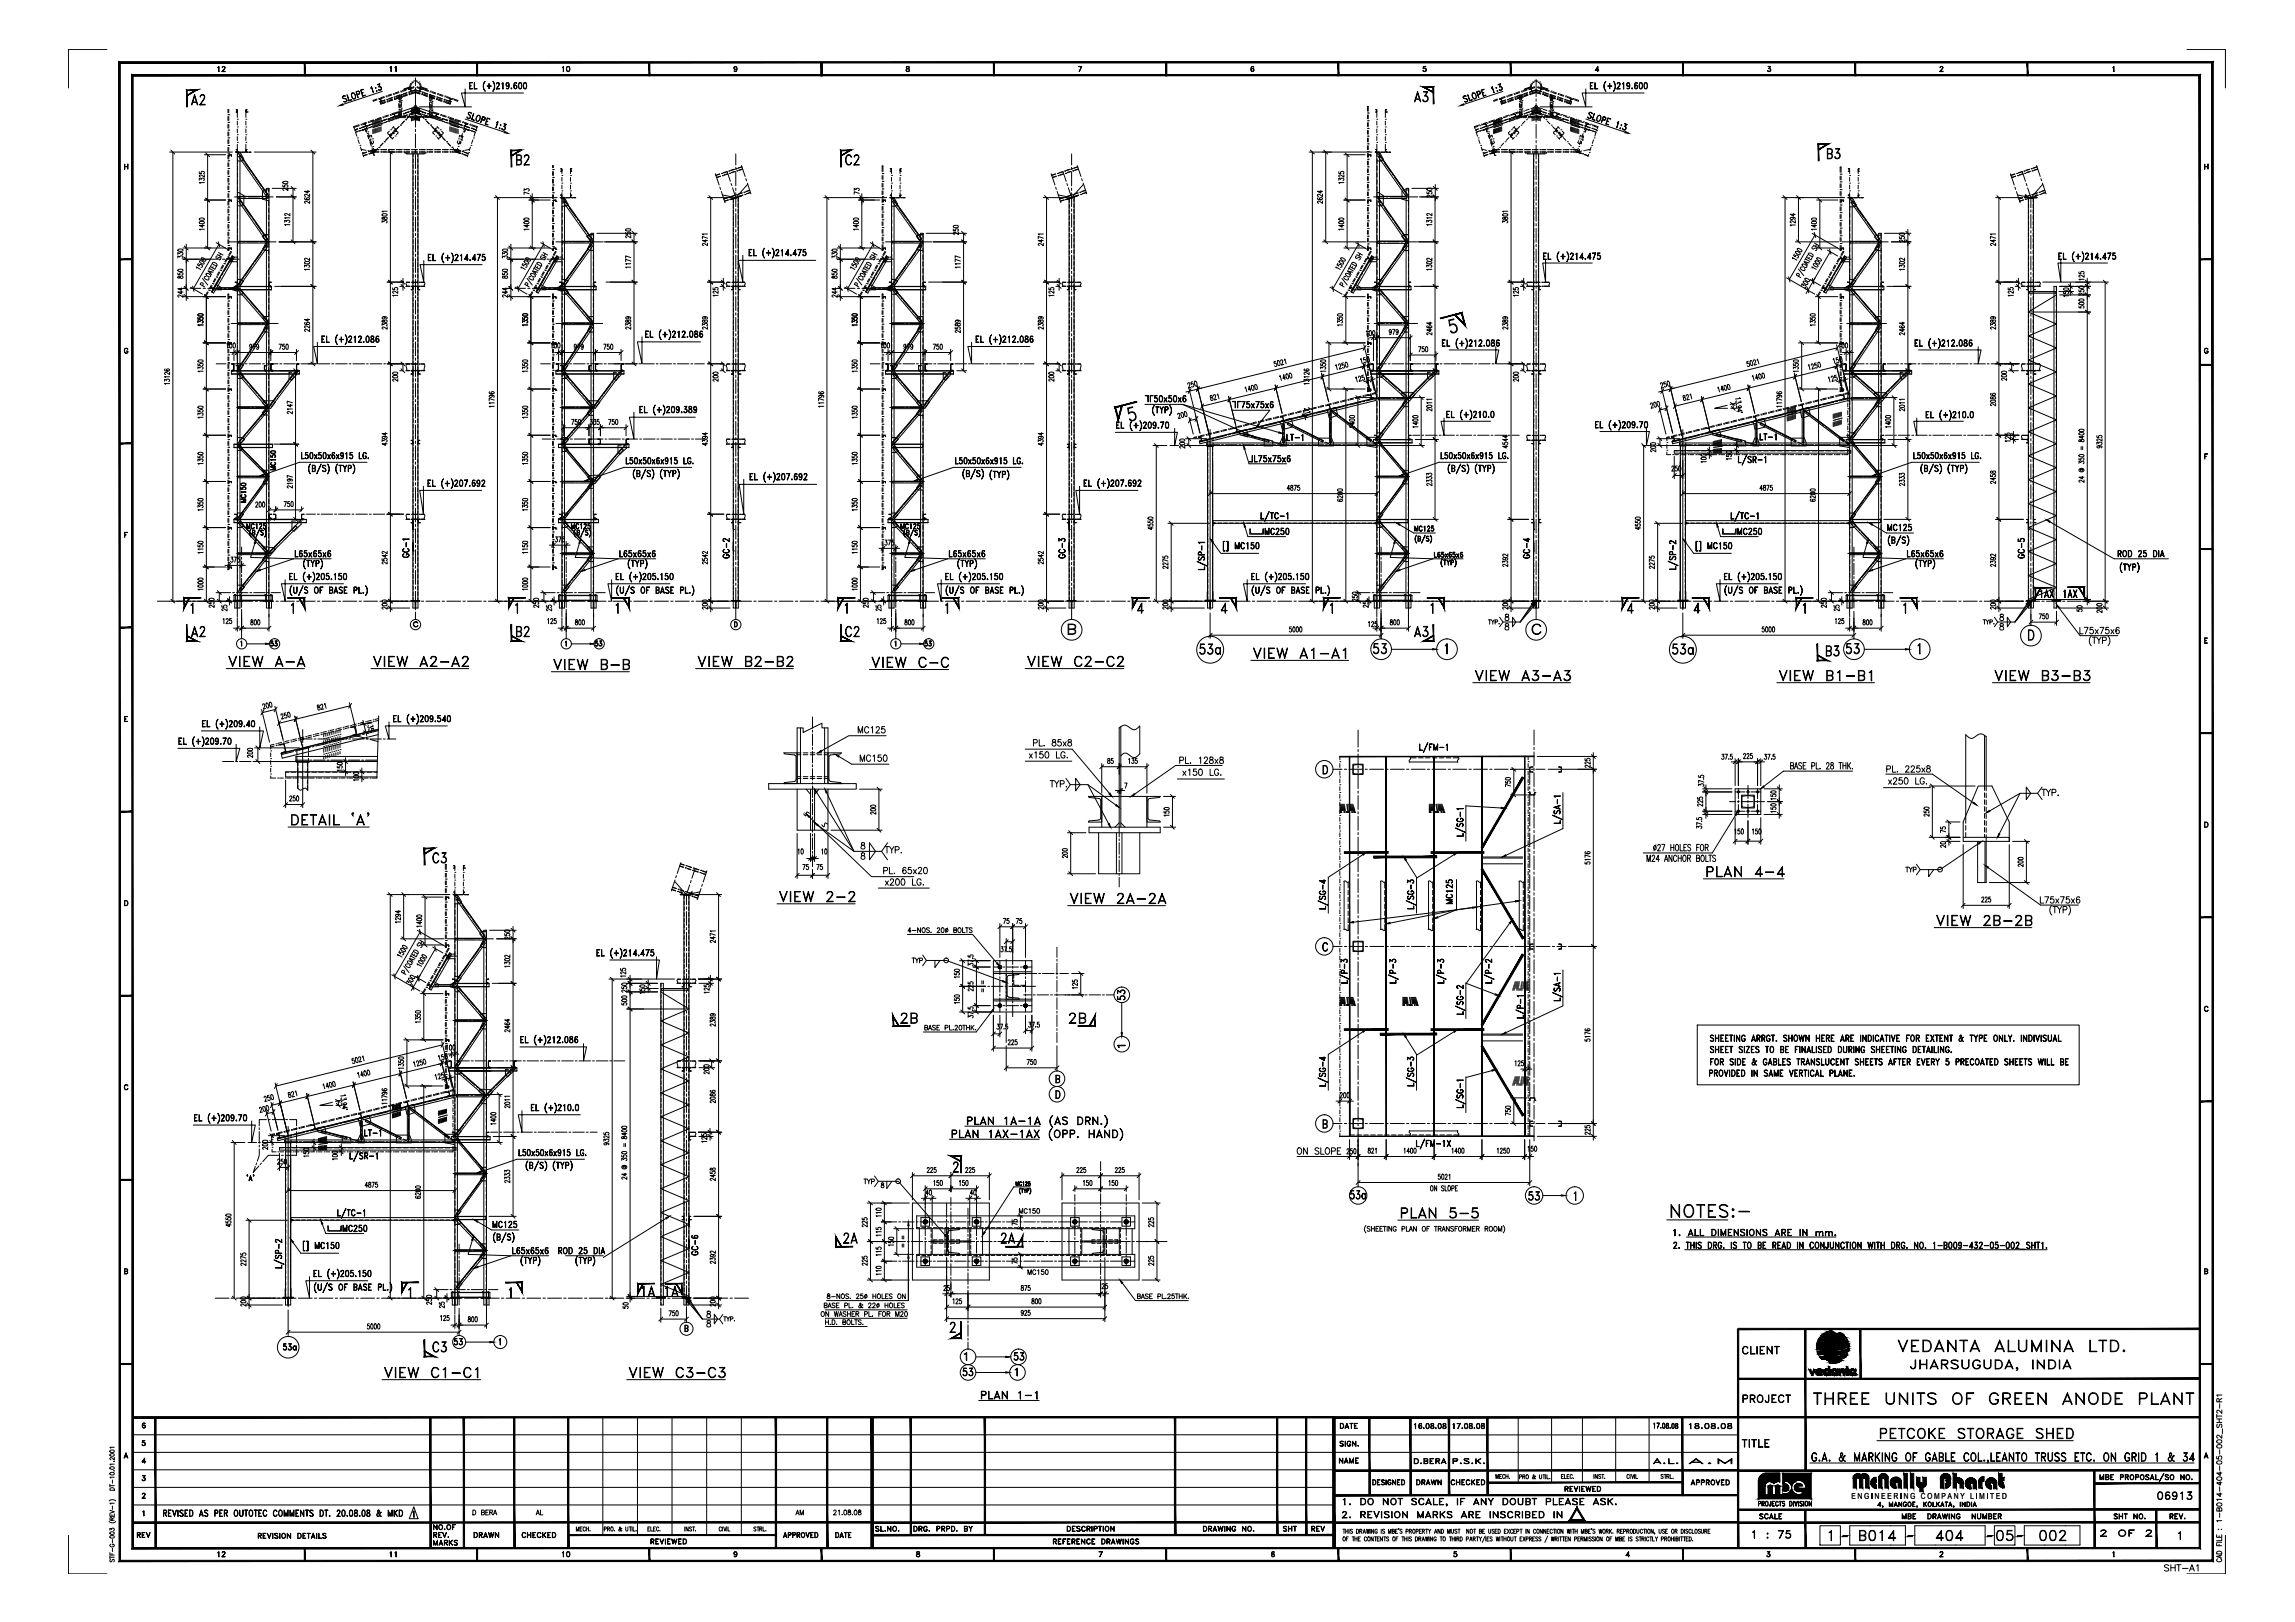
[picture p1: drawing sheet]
<svg xmlns="http://www.w3.org/2000/svg" width="841mm" height="594mm" viewBox="0 0 841 594" stroke-linecap="round" stroke-linejoin="round" font-family="sans-serif">
<!-- layer: DIMN -->
<g fill="none" stroke="#000" stroke-width=".37">
<path d="M140.1 33.5l-14.4 4.8M153.7 39.1h19.1M170.4 32.6v6.5l-1.3-5h22.7M550.8 33.5l-14.5 4.8M564.4 39.1h19.1M581.1 32.6v6.5l-1.3-5h22.7M62.2 55.7h23M62.6 55l1.4 1.4M63.3 55.7v164.5M74.9 56.7h7.8M75.4 56l1.4 1.4M76.1 56.7v34.1"/>
<path d="M87.1 59h1.3M87.4 55.7v.2M87.6 55.7v.2M93.2 55.7h22.6M113.9 55l1.5 1.4M114.7 55.7v77.6M141.9 55.7h3.1M142.3 55l1.4 1.4M143.1 55.7v164.5M170.4 43.6l14.5 4.8M479.7 55.7h23.1M480.2 55l1.4 1.4"/>
<path d="M480.9 55.7v164.5M485.1 55l1.5 1.4M485.8 55.7v32.9M492.5 56.7h7.8M492.9 56l1.5 1.4M493.7 56.7v34.1M504.6 59h1.4M505 55.7v.2M505.1 55.7v.2M552.5 55.7h3.2M553 55l1.5 1.4M553.7 55.7v164.5"/>
<path d="M581.2 43.6l14.4 4.8M73 66v-.7l.8 .4a.53 .53 0 0 1 .8-.5 .53 .53 0 0 1 0 1M73 62.9v.6l.8 .1a.51 .51 0 0 1 .1-.7 .51 .51 0 0 1 .7 0 .51 .51 0 0 1 0 .8M74.9 66.9h-1.9l.4 .3M74.9 64v.9l-1.1-.8a.42 .42 0 0 0-.7 .2 .42 .42 0 0 0 .4 .5M74.9 73.3h7.8M75.4 72.6l1.4 1.4M99.8 69h8.8M101.3 72.1h7.3M103.6 67.8v.6l.9 .1a.53 .53 0 0 1 .4-.8 .53 .53 0 0 1 .4 .8h-.2M103.7 66.6h1.7a.93 .93 0 0 1-.7 .8 .93 .93 0 0 1-1.1-.5zM105.5 68.9v.9l-1.2-.8a.4 .4 0 0 0-.6 .2 .4 .4 0 0 0 .4 .5"/>
<path d="M106.2 79.8h-1.9l.4 .3M106.2 78.1v.9l-1.2-.7a.42 .42 0 0 0-.6 0 .42 .42 0 0 0 .1 .6h.3M106.7 71.4l1.4 1.4M106.7 68.3l1.4 1.4M107.4 69v19.6M111.9 72.4l-.2 .1a.92 .92 0 0 0 .8 .9 .92 .92 0 0 0 1-.6 .54 .54 0 0 0-.6-.4 .54 .54 0 0 0-.5 .6l.4 .2M112.8 69.8v.9l-1.2-.6h1.9M113.5 73.6v.9l-1.2-.8a.42 .42 0 0 0-.6 .1 .42 .42 0 0 0 .1 .6h.2M113.5 71.1v.9l-1.2-.8a.41 .41 0 0 0-.6 .1 .41 .41 0 0 0 .2 .6h.1M140.1 79.7v.5h.5a.6 .6 0 0 1 .6-.7 .6 .6 0 0 1 .6 .7 .75 .75 0 0 1-1.2-.5zM140.1 78.4l1.4-.1 .4 .3a1.1 1.1 0 0 1-1.9 0zM141.9 77.4h-1.9l.3 .3"/>
<path d="M181.1 72.4h23M181.6 71.7l1.4 1.4M182.3 72.4v147.8M192 69.8v-.6l.8 .3a.53 .53 0 0 1 .7-.4 .53 .53 0 0 1 .2 .8l-.1 .1M193.9 73.3h7.7M193.9 71l-1.9-.7v.9M194.3 72.6l1.4 1.4M194.3 71.7l1.4 1.4M195 70.9v19.9M206.4 72.4v.2M206.5 72.4v.2M259.3 72.4h9.1"/>
<path d="M259.7 71.7l1.5 1.4M260.4 72.4v147.8M301.9 72.4h23M302.4 71.7l1.4 1.4M303 72.4v147.8M313 69.7v-.7l.7 .4a.54 .54 0 0 1 .8-.4 .54 .54 0 0 1 .2 .8h-.1M314.6 73.3h7.8M314.9 70.9l-1.9-.7v.9M315.1 72.6l1.4 1.4M315.1 71.7l1.4 1.4M315.8 70.9v19.9M327.1 72.4v.2"/>
<path d="M327.3 72.4v.2M382.3 72.4h9.2M382.8 71.7l1.4 1.4M383.5 72.4v147.8M483 72.4l-.2 .3a.93 .93 0 0 0 .9 .6 .93 .93 0 0 0 .9-.8 .54 .54 0 0 0-.7-.2 .54 .54 0 0 0-.3 .7l.5 .2M484.1 69.8v.9l-1.3-.6h1.8M484.6 73.6v.9l-1.1-.8a.42 .42 0 0 0-.6 .1 .42 .42 0 0 0 .1 .6h.2M484.6 71.1v.9l-1.1-.8a.41 .41 0 0 0-.7 .1 .41 .41 0 0 0 .3 .6h.1M490.6 66v-.7l.7 .4a.53 .53 0 0 1 .8-.5 .53 .53 0 0 1 0 1M490.6 62.9v.6l.8 .1a.51 .51 0 0 1 .1-.7 .51 .51 0 0 1 .7 0 .51 .51 0 0 1-.1 .8M492.5 66.9h-1.9l.4 .3M492.5 64v.9l-1.2-.8a.42 .42 0 0 0-.7 .2 .42 .42 0 0 0 .4 .5"/>
<path d="M492.5 73.3h7.8M492.9 72.6l1.5 1.4M517.4 69h9.7M520.1 72.1h7M522.9 70.3v.6h.8a.51 .51 0 0 1 .1-.7 .51 .51 0 0 1 .7 .1 .51 .51 0 0 1-.1 .7M523 69.1l1-.2 .8 .3a1.1 1.1 0 0 1-1.9 0zM524.7 79.8h-1.9l.4 .3M524.7 78.1v.9l-1.1-.7a.41 .41 0 0 0-.7 .1 .41 .41 0 0 0 .3 .5h.1M524.8 71.4v.8l-1.2-.7a.41 .41 0 0 0-.6 .1 .41 .41 0 0 0 .3 .6M525.2 68.3l1.5 1.4M525.9 72.1v118.1M526 67.6v6"/>
<path d="M526.6 72.8l-1.4-1.4 1.5 1.4M550.8 79.7v.5h.5a.59 .59 0 0 1 .6-.7 .59 .59 0 0 1 .6 .7 .71 .71 0 0 1-.8 .1 .71 .71 0 0 1-.4-.6zM550.8 78.4l1.4-.1 .3 .3a1.1 1.1 0 0 1-1.8 0zM552.5 77.4h-1.8l.3 .3M653 72.4h23M653.4 71.7l1.5 1.4M654.1 72.4v147.8M656.6 79.6l.5 .2a.48 .48 0 0 1-.5 .6 .48 .48 0 0 1-.3-.7l1.5 .1 .1 .3-.3 .2M657.3 78.2v.9l-1.3-.6h1.9M658.4 71.7l1.4 1.4M659.1 72.4v16.2M665.7 73.3h7.8"/>
<path d="M666.2 72.6l1.4 1.4M666.9 73.3v17.5M678.2 72.4v.2M678.4 72.4v.2M731.3 72.4h9.4M731.8 71.7l1.4 1.4M732.5 72.4v147.8M65.2 100v.6l.8 .1a.53 .53 0 0 1 .5-.9 .53 .53 0 0 1 .4 .9h-.2M65.2 94.5v-.7l.7 .3a.53 .53 0 0 1 .8-.5 .53 .53 0 0 1 0 1M65.2 93.2v-.7l.7 .4a.55 .55 0 0 1 .7-.4 .55 .55 0 0 1 .3 .7l-.2 .1M65.3 98.7h1.7a.95 .95 0 0 1-.8 .9 .95 .95 0 0 1-1-.5zM65.3 91.4l1-.2 .8 .4a1.14 1.14 0 0 1-1.9 0z"/>
<path d="M67.1 90.8h15.6M67.1 94.9h10.1M67.5 94.3l1.4 1.4M67.5 90.1l1.4 1.5M68.3 89.4v6.9M68.3 94.9v10.7M72.1 98.2l-.2-.4 1.6 .9M72.7 96.5l-.3 .5 .6 .4a.51 .51 0 0 1 .5-.6 .51 .51 0 0 1 .6 .5 .51 .51 0 0 1-.5 .6M73.1 81.3l1.5-.2 .3 .4a1.15 1.15 0 0 1-1.9 0zM73.1 80l1-.2 .8 .4a1.1 1.1 0 0 1-1.9 0zM73.2 95.6a1.23 1.23 0 0 1 1.6 1 1.18 1.18 0 0 1-1.6-1zM73.8 94.5a1.19 1.19 0 0 1 1.6 1 1.24 1.24 0 0 1-1.6-1z"/>
<path d="M74.3 82.3v.9l-1.3-.6h1.9M74.9 84h-1.9l.4 .3M75.4 90.1l1.4 1.5M76.7 98.3l1.7 .9M76.9 97.9l-.4 .8M77.4 99.6l-.3 .5M77.5 96.9l-.4 .7 1.6 1 .4-.7M77.9 96.2a1.04 1.04 0 0 1 1.2 .2 1.04 1.04 0 0 1 .2 1.1l-1.6-.9zM78.1 99.7l-1.9-.5 1.4 1.4M78.1 97.6l-.2 .5M79.2 88.9l4.4 2.5M79.6 93.8a.44 .44 0 0 0-.5 .5 .44 .44 0 0 0 .7 .3l.5-.3 .5 .1v.6l-.4 .2"/>
<path d="M79.6 93.2l1.7 1M80 88.5l.5 2M80.1 92.5l1.6 .9M80.2 89.5l-9.4 16.3M80.9 92.9l-.5 .8M84.5 94.8l.2 .1M96.3 91.1l.9 .7h1.3M97.5 89.7l.7 .5M97.6 88.6h.9M97.6 88.5h.9M102.3 88.6h13.5M104.3 81.4v-.7l.7 .4a.53 .53 0 0 1 .7-.5 .53 .53 0 0 1 .3 .8l-.2 .1"/>
<path d="M106.2 82.3h-1.9l.4 .3M106.7 87.9l1.4 1.4M111.6 97.8v-.7l.7 .4a.52 .52 0 0 1 .8-.5 .52 .52 0 0 1 0 .9M111.7 96l1.4-.2 .4 .3a1.1 1.1 0 0 1-1.9 0zM113.5 98.7h-1.9l.3 .3M113.5 94.5v.9l-1.2-.8a.41 .41 0 0 0-.6 .1 .41 .41 0 0 0 .2 .6h.1M113.9 87.9l1.5 1.4M140 81.5v-.7l.7 .4a.53 .53 0 0 1 .7-.4 .53 .53 0 0 1 .3 .8h-.2M155.3 95.4v7.9l-1.4-6.4h22.8M184.1 94.5v-.7l.7 .3a.55 .55 0 0 1 .8-.4 .55 .55 0 0 1 .3 .8l-.3 .1M184.1 93.2v-.7l.7 .4a.55 .55 0 0 1 .8-.4 .55 .55 0 0 1 .3 .7l-.3 .1M184.1 100v.6h.7a.55 .55 0 0 1 .6-.8 .55 .55 0 0 1 .5 .9h-.3"/>
<path d="M184.2 91.4l1-.2 .8 .4a1.14 1.14 0 0 1-1.9 0zM184.2 98.7h1.7a.95 .95 0 0 1-.7 .9 .95 .95 0 0 1-1.1-.5zM186 90.8h15.6M186 94.9h10.2M186.5 90.1l1.4 1.5M186.5 94.3l1.4 1.4M187.2 89.4v6.9M187.2 94.9v10.7M191 98.2l-.1-.4 1.6 .9M191.7 96.5l-.4 .5 .7 .4a.51 .51 0 0 1 .4-.6 .51 .51 0 0 1 .6 .5 .51 .51 0 0 1-.4 .6M192.1 81.3l1.4-.2 .4 .4a1.15 1.15 0 0 1-1.9 0zM192.1 80l1-.2 .8 .4a1.1 1.1 0 0 1-1.9 0z"/>
<path d="M192.1 95.6a1.18 1.18 0 0 1 1.6 1 1.23 1.23 0 0 1-1.6-1zM192.8 94.5a1.19 1.19 0 0 1 1.5 1 1.24 1.24 0 0 1-1.5-1zM193.2 82.3v.9l-1.2-.6h1.9M193.9 84h-1.9l.3 .3M194.3 90.1l1.4 1.5M195.7 98.3l1.6 .9M195.9 97.9l-.4 .8M196.4 99.6l-.3 .5M196.4 96.9l-.3 .7 1.6 1 .4-.7M196.9 96.2a1.01 1.01 0 0 1 1.1 .2 1.01 1.01 0 0 1 .3 1.1l-1.6-.9zM197 99.7l-1.9-.5 1.4 1.4M197.1 97.6l-.3 .5"/>
<path d="M198.2 88.9l4.3 2.5M198.6 93.8a.44 .44 0 0 0-.5 .5 .44 .44 0 0 0 .7 .3l.4-.3 .6 .1-.1 .6-.4 .2M198.6 93.2l1.6 1M198.9 88.5l.5 2M199 92.5l1.7 .9M199.2 89.5l-9.4 16.3M199.8 92.9l-.4 .8M203.4 94.8l.2 .1M215.3 91.1l.9 .6h1.2M216.5 89.6l.6 .6M216.6 88.6h.8M216.6 88.5h.8"/>
<path d="M216.6 85.5h.9M218.7 85.5h14.8M221.2 88.6h12.3M229.3 85.1v.7h.8a.52 .52 0 0 1 0-.7 .52 .52 0 0 1 .8 0 .52 .52 0 0 1-.1 .8M229.4 83.9l1.4-.1 .4 .3a1.15 1.15 0 0 1-1.9 0zM231.2 97.9h-1.9l.3 .3M231.2 96.6h-1.9l.3 .3M231.2 95.6l-1.9-.6v.9M231.2 94.3l-1.9-.6v.9M231.2 86.3v.9l-1.2-.8a.41 .41 0 0 0-.6 .1 .41 .41 0 0 0 .2 .6h.1M231.6 87.9l1.4 1.4M231.6 84.7l1.4 1.4"/>
<path d="M232.3 85.5v47.8M258.6 87.8v.9l-1.2-.6h1.9M259.3 89.1v.9l-1.2-.8a.4 .4 0 0 0-.6 .1 .4 .4 0 0 0 .2 .6h.1M259.3 87.2l-1.9-.6v.9M259.3 85.7h-1.9l.3 .3M272.2 93.5v9.8l-1.7-7.9h28.4M304.9 100v.6h.7a.54 .54 0 0 1 .6-.8 .54 .54 0 0 1 .4 .9h-.2M304.9 94.5v-.7l.7 .3a.53 .53 0 0 1 .7-.4 .53 .53 0 0 1 .3 .8l-.2 .1M304.9 93.2v-.7l.7 .4a.53 .53 0 0 1 .7-.4 .53 .53 0 0 1 .3 .7l-.2 .1M305 98.7l1.4-.1 .4 .4a1.14 1.14 0 0 1-1.9 0zM305 91.4l1-.2 .8 .4a1.14 1.14 0 0 1-1.9 0zM306.8 90.8h15.6"/>
<path d="M306.8 94.9h10.2M307.3 94.3l1.4 1.4M307.3 90.1l1.4 1.5M307.9 89.4v6.9M307.9 94.9v10.7M311.8 98.2l-.1-.4 1.6 .9M312.4 96.5l-.3 .5 .6 .4a.54 .54 0 0 1 .9-.4 .54 .54 0 0 1-.1 .9h-.1M312.8 81.3l1.5-.2 .3 .4a1.19 1.19 0 0 1-1.9 0zM312.8 80a.97 .97 0 0 1 1-.3 .97 .97 0 0 1 .8 .8 .97 .97 0 0 1-1.1 .4 .97 .97 0 0 1-.7-.9zM312.9 95.6a1.18 1.18 0 0 1 1.6 1 1.23 1.23 0 0 1-1.6-1zM313.5 94.5a1.24 1.24 0 0 1 1.6 1 1.24 1.24 0 0 1-1.6-1zM314 82.3v.9l-1.3-.6h1.9"/>
<path d="M314.6 84h-1.9l.4 .3M315.1 90.1l1.4 1.5M316.5 98.3l1.6 .9M316.7 97.9l-.5 .8M317.2 99.6l-.4 .5M317.2 96.9l-.4 .7 1.6 1 .5-.7M317.6 96.2a1.01 1.01 0 0 1 1.2 .2 1.01 1.01 0 0 1 .2 1.1l-1.6-.9zM317.8 99.7l-1.9-.5 1.4 1.4M317.9 97.6l-.3 .5M319 88.9l4.3 2.5M319.4 93.8h-.2a.45 .45 0 0 0-.3 .6 .45 .45 0 0 0 .6 .2l.4-.3a.48 .48 0 0 1 .7 .3 .48 .48 0 0 1-.5 .6M319.4 93.2l1.6 1"/>
<path d="M319.7 88.5l.5 2M319.8 92.5l1.6 .9M320 89.5l-9.4 16.3M320.6 92.9l-.5 .8M324.2 94.8l.2 .1M336.1 91.1l.8 .6h1.3M337.2 89.6l.7 .6M337.4 88.6h.8M337.4 88.5h.8M337.4 85.5h.9M339.4 85.5h14.9M342 88.6h12.3"/>
<path d="M349.3 83.9v.6l.9 .1a.53 .53 0 0 1 .4-.8 .53 .53 0 0 1 .4 .8l-.1 .1M349.4 82.7l1.5-.1 .3 .3a1.1 1.1 0 0 1-1.9 0zM351.2 85v.9l-1.1-.7a.42 .42 0 0 0-.6 0 .42 .42 0 0 0 0 .6h.3M351.9 97.9h-1.9l.4 .3M351.9 96.6h-1.9l.4 .3M351.9 95.6l-1.9-.6v.9M351.9 94.3l-1.9-.6v.9M352.4 87.9l1.4 1.4M352.4 84.7l1.4 1.4M353.1 85.5v50.3M381.7 87.8v.9l-1.2-.6h1.8M382.3 89.1v.9l-1.1-.8a.4 .4 0 0 0-.7 .1 .4 .4 0 0 0 .3 .6h.1"/>
<path d="M382.3 87.2l-1.8-.6v.9M382.3 85.7h-1.8l.3 .3M484.6 88.6h16M485.1 87.9l1.5 1.4M489.7 98.2l-.2-.4 1.6 .9M490.3 96.5l-.4 .5 .7 .4a.51 .51 0 0 1 .4-.6 .51 .51 0 0 1 .6 .5 .51 .51 0 0 1-.4 .6M490.7 81.3l1.4-.2 .4 .4a1.15 1.15 0 0 1-1.9 0zM490.7 80l1-.2 .8 .4a1.1 1.1 0 0 1-1.9 0zM490.8 95.6a1.23 1.23 0 0 1 1.6 1 1.18 1.18 0 0 1-1.6-1zM491.4 94.5a1.19 1.19 0 0 1 1.5 1 1.24 1.24 0 0 1-1.5-1zM491.8 82.3v.9l-1.2-.6h1.9M492.5 84h-1.9l.4 .3"/>
<path d="M492.5 90.8h7.8M492.9 90.1l1.5 1.5M494.3 98.3l1.6 .9M494.5 97.9l-.4 .8M495 99.6l-.3 .5M495.1 96.9l-.4 .7 1.6 1 .4-.7M495.5 96.2a1.04 1.04 0 0 1 1.2 .2 1.04 1.04 0 0 1 .2 1.1l-1.6-.9zM495.7 99.7l-1.9-.5 1.3 1.4M495.7 97.6l-.3 .5M496.8 88.9l4.4 2.5M497.2 93.8a.44 .44 0 0 0-.5 .5 .44 .44 0 0 0 .7 .3l.5-.3 .5 .1v.6l-.5 .2M497.2 93.2l1.6 1"/>
<path d="M497.6 88.5l.5 2M497.6 92.5l1.7 .9M497.8 89.5l-9.4 16.3M498.4 92.9l-.4 .8M502 94.8l.3 .1M513.9 91.1l.9 .7h1.3M515.1 89.7l.7 .5M515.2 88.6h.9M515.2 88.5h.9M519.9 88.6h7.2M522.8 97.8v-.7l.8 .4a.53 .53 0 0 1 .7-.5 .53 .53 0 0 1 .2 .8l-.1 .1M522.8 81.4v-.7l.8 .4a.53 .53 0 0 1 .7-.5 .53 .53 0 0 1 .2 .8l-.1 .1"/>
<path d="M522.9 96l1-.2 .8 .3a1.14 1.14 0 0 1-1.9 0zM524.7 98.7h-1.9l.4 .3M524.7 94.5v.9l-1.1-.8a.41 .41 0 0 0-.7 .1 .41 .41 0 0 0 .3 .6h.1M524.7 82.3h-1.9l.4 .3M525.2 87.9l1.4 1.4M550.7 81.5v-.7l.7 .4a.52 .52 0 0 1 .8-.5 .52 .52 0 0 1 0 .9M566.4 95.2v8.1l-1.1-7h18.2M657 94.8l-.2-.5 1.7 1M657.6 93l-.4 .6 .7 .5a.54 .54 0 0 1 .8-.6 .54 .54 0 0 1 0 1l-.2-.1M657.9 82.4h-1.9l.4 .3M657.9 80.8v.8l-1.3-.8-.5 .2-.1 .4 .5 .2M657.9 88.6h15.9"/>
<path d="M658.1 92.1a1.23 1.23 0 0 1 1.6 1.1 1.18 1.18 0 0 1-1.6-1.1zM658.4 87.9l1.4 1.4M658.7 91.1a1.23 1.23 0 0 1 1.6 1 1.18 1.18 0 0 1-1.6-1zM659.1 98.5l1.9 2.5M660.4 97.9a.49 .49 0 0 0-.7 .3 .49 .49 0 0 0 .5 .6l.3 .2a.5 .5 0 0 0 .8 .1 .5 .5 0 0 0 0-.8M660.5 96.8a1.1 1.1 0 0 1 1.5 1.1 1.14 1.14 0 0 1-1.5-1.1zM661.6 94.9l1.7 .9M661.8 94.5l-.4 .7M662.3 96.1l-.3 .6M662.4 93.5l-.4 .7 1.6 1 .4-.8M662.8 92.8a1.04 1.04 0 0 1 1.2 .1 1.04 1.04 0 0 1 .2 1.2l-1.6-.9zM663 96.3l-1.9-.5 1.3 1.3"/>
<path d="M663 94.2l-.3 .4M663.9 81.3l1.5-.2 .3 .4a1.15 1.15 0 0 1-1.9 0zM663.9 80l1-.2 .8 .4a1.1 1.1 0 0 1-1.9 0zM664.1 85.5l10.3 5.9M664.1 98.2l-.1-.5 1.6 1M664.5 90.3a.44 .44 0 0 0-.5 .6 .44 .44 0 0 0 .7 .2l.5-.3 .5 .2v.6l-.4 .2M664.5 89.8l1.7 .9M664.6 96.6a1.23 1.23 0 0 1 1.6 1.1 1.18 1.18 0 0 1-1.6-1.1zM664.9 85.1l.5 1.9M664.9 89.1l1.7 .9M665.1 82.3v.9l-1.3-.6h1.9M665.1 86l-9.4 16.3"/>
<path d="M665.2 95.6a1.23 1.23 0 0 1 1.6 1 1.18 1.18 0 0 1-1.6-1zM665.7 84h-1.9l.4 .3M665.7 90.8h7.8M665.7 89.5l-.4 .7M665.8 94.5a1.18 1.18 0 0 1 1.6 1 1.23 1.23 0 0 1-1.6-1zM666.2 90.1l1.4 1.5M669.7 91.6l3.7 2.2M670.4 91.2l.6 2M670.7 92.2l-6.3 10.8M675.3 94.8l.2 .1M687.1 91.1l.9 .7h1.3M688.4 89.7l.6 .5"/>
<path d="M688.4 88.6h.9M688.4 88.5h.9M688.9 87.6l-.7 .5M690.6 85.5h9.7M693.1 88.6h7.2M696.1 97.8v-.7l.7 .4a.52 .52 0 0 1 .7-.5 .52 .52 0 0 1 .1 .9M696.1 86.7v.6l.8 .1a.55 .55 0 0 1 .4-.8 .55 .55 0 0 1 .5 .8h-.2M696.2 96l1-.2 .8 .3a1.14 1.14 0 0 1-1.9 0zM696.2 85.5l1.4-.1 .4 .3a1.19 1.19 0 0 1-1.9 0zM698 98.7h-1.9l.3 .3M698 94.5v.9l-1.2-.8a.4 .4 0 0 0-.7 .2 .4 .4 0 0 0 .3 .5h.1M698 87.8v.9l-1.2-.7a.4 .4 0 0 0-.7 .1 .4 .4 0 0 0 .3 .5h.1"/>
<path d="M698.4 87.9l1.4 1.4M698.4 84.7l1.4 1.4M699.1 84v6M699.1 88.6v101.6M730.7 87.8v.9l-1.3-.6h1.9M731.3 89.1v.9l-1.2-.8a.39 .39 0 0 0-.6 .1 .39 .39 0 0 0 .3 .6h.1M731.3 87.2l-1.9-.6v.9M731.3 85.7h-1.9l.4 .3M755.2 95.2v8.1l-1.1-7h18.2M761.8 99.6v.6h.8a.54 .54 0 0 1 .5-.8 .54 .54 0 0 1 .5 .8l-.2 .1M65.3 101.2l-.1 .5 .4 .2a1.05 1.05 0 0 1 1.4-.7 .58 .58 0 0 1-.5 .8 .58 .58 0 0 1-.6-.7zM66.4 106.7v.9l-1.2-.6h1.9"/>
<path d="M66.4 105.4v.9l-1.2-.6h1.9M67.1 108v.9l-1.2-.8a.4 .4 0 0 0-.6 .1 .4 .4 0 0 0 .2 .6h.1M67.1 108.7h15.6M67.1 105.6h1.4M67.5 107.9l1.4 1.5M67.5 104.9l1.4 1.4M68.3 104.2v5.9M69.8 105.2l4.4 2.5M70.6 104.8l.5 2M72.5 118.1v-.6l.8 .3a.55 .55 0 0 1 .7-.4 .55 .55 0 0 1 .3 .8l-.2 .1M72.5 116.3v.6l.9 .1a.5 .5 0 0 1 .1-.8 .5 .5 0 0 1 .7 .1 .5 .5 0 0 1-.1 .7M72.7 115.1a.94 .94 0 0 1 1-.4 .94 .94 0 0 1 .7 .9l-1.5 .1-.4-.3z"/>
<path d="M74.2 104.6l.2-.8-.6-.3-.5 .6 1.7 1M74.2 102l1.9 2.4M74.4 119h-1.9l.4 .3M74.9 107.9l1.4 1.5M75.5 101.3h-.5a.99 .99 0 0 0 .5 1.1 .99 .99 0 0 0 1.1-.1l-.2-.5M75.6 100.2a1.14 1.14 0 0 1 1.5 1.1 1.1 1.1 0 0 1-1.5-1.1zM75.6 108.7v111.5M78.3 105.5l.2 .1M88 105.9l-.6 .5M89.3 107.3l-.9 .7h-1.3M97.1 115.9l-.8 .7M97.6 118.4h.9"/>
<path d="M97.6 118.5h.9M98.1 117.5l-.6 .5M100.7 104.9h15.1M111.9 118.1l-.3 .2a1.15 1.15 0 0 0 1.9 .1 .54 .54 0 0 0-.7-.3 .54 .54 0 0 0-.4 .6l.4 .2M112.8 116.7v1l-1.2-.7h1.9M113.5 119.3v.9l-1.2-.8a.42 .42 0 0 0-.6 .1 .42 .42 0 0 0 .2 .6h.1M113.9 104.2l1.5 1.4M140 119.2v-.7l.7 .4a.53 .53 0 0 1 .7-.4 .53 .53 0 0 1 .3 .8h-.2M140.1 117.3v.7h.5a.61 .61 0 0 1 .6-.8 .61 .61 0 0 1 .6 .8 .79 .79 0 0 1-1.2-.7zM140.6 116l.5 .2a.5 .5 0 0 1-.5 .6 .5 .5 0 0 1-.5-.6l1.4-.1 .4 .3-.3 .4M141.9 119.7v.9l-1.2-.8a.41 .41 0 0 0-.7 .1 .41 .41 0 0 0 .4 .6M141.9 103.3h6"/>
<path d="M142.3 102.6l1.4 1.4M143.9 105.4v.7h.8a.51 .51 0 0 1 .1-.7 .51 .51 0 0 1 .7 .1 .51 .51 0 0 1-.1 .7M145.8 108.2h-1.9l.3 .3M145.8 106.5v.9l-1.2-.7a.42 .42 0 0 0-.6 .1 .42 .42 0 0 0 .2 .6h.2M146.5 104.9h1.2M147 102.6l1.4 1.4M147 104.2l1.4 1.4M147.7 101.9v4.4M184.2 101.2v.6l.4 .1a1 1 0 0 1 1.3-.7 .63 .63 0 0 1-.6 .8 .63 .63 0 0 1-.5-.8zM185.4 106.7v.9l-1.3-.6h1.9M185.4 105.4v.9l-1.3-.6h1.9M186 108v.9l-1.2-.8a.41 .41 0 0 0-.6 .1 .41 .41 0 0 0 .3 .6h.1"/>
<path d="M186 108.7h15.6M186 105.6h1.5M186.5 104.9l1.4 1.4M186.5 107.9l1.4 1.5M187.2 104.2v5.9M188.8 105.2l4.3 2.5M189.5 104.8l.5 2M191.5 118.1v-.6l.7 .3a.55 .55 0 0 1 .8-.4 .55 .55 0 0 1 .2 .8l-.2 .1M191.5 116.3v.6h.7a.56 .56 0 0 1 .5-.8 .56 .56 0 0 1 .5 .9h-.2M191.6 115.1a.96 .96 0 0 1 1-.4 .96 .96 0 0 1 .7 .9l-1.4 .1-.3-.1zM193.1 104.6l.3-.8-.6-.3-.5 .6 1.6 1M193.1 102l1.9 2.4"/>
<path d="M193.4 119h-1.9l.4 .3M193.9 107.9l1.4 1.5M194.5 101.3h-.6a.99 .99 0 0 0 .5 1.1 .99 .99 0 0 0 1.2-.1l-.3-.5M194.5 108.7v111.5M194.6 100.2a1.14 1.14 0 0 1 1.5 1.1 1.1 1.1 0 0 1-1.5-1.1zM197.2 105.5l.3 .1M207 105.9l-.6 .5M208.3 107.1l-.9 .7h-1.4M215.9 116l-.8 .7M216.6 118.4h.8M216.6 118.5h.8M217.1 117.5l-.7 .6"/>
<path d="M222.1 103.3h11.4M229.3 119.2v-.7l.7 .4a.53 .53 0 0 1 .7-.4 .53 .53 0 0 1 .3 .8h-.2M229.4 117.3v.7h.5a.61 .61 0 0 1 .6-.8 .61 .61 0 0 1 .6 .8 .79 .79 0 0 1-1.2-.7zM229.9 116l.4 .2a.5 .5 0 0 1-.4 .6 .5 .5 0 0 1-.5-.6l1.4-.1 .4 .3-.3 .4M231.2 119.7v.9l-1.2-.8a.41 .41 0 0 0-.7 .1 .41 .41 0 0 0 .4 .6M231.6 102.6l1.4 1.4M257.4 119.2v-.7l.7 .4a.53 .53 0 0 1 .7-.4 .53 .53 0 0 1 .3 .8h-.2M257.5 117.3v.7h.5a.6 .6 0 0 1 .6-.8 .6 .6 0 0 1 .6 .8 .74 .74 0 0 1-1.2-.7zM258 116l.5 .2a.47 .47 0 0 1-.6 .6 .47 .47 0 0 1-.2-.7l1.5 .1-.2 .6M259.3 119.7v.9l-1.2-.8a.41 .41 0 0 0-.7 .1 .41 .41 0 0 0 .4 .6M259.3 103.3h6M259.7 102.6l1.5 1.4"/>
<path d="M261.3 105.4v.7h.7a.53 .53 0 0 1 .2-.7 .53 .53 0 0 1 .7 .1 .53 .53 0 0 1-.1 .7M263.2 108.2h-1.9l.4 .3M263.2 106.5v.9l-1.2-.7a.42 .42 0 0 0-.7 .1 .42 .42 0 0 0 .5 .6M263.9 104.9h1.2M264.3 104.2l1.5 1.4M264.3 102.6l1.5 1.4M265.1 101.9v4.4M305 101.2v.6l.4 .1a.98 .98 0 0 1 1.3-.7 .57 .57 0 0 1-.5 .8 .57 .57 0 0 1-.6-.7zM306.2 106.7v.9l-1.3-.6h1.9M306.2 105.4v.9l-1.3-.6h1.9M306.8 108v.9l-1.2-.8a.42 .42 0 0 0-.6 0 .42 .42 0 0 0 .1 .6l.3 .1M306.8 108.7h15.6"/>
<path d="M306.8 105.6h1.4M307.3 104.9l1.4 1.4M307.3 107.9l1.4 1.5M307.9 104.2v5.9M309.6 105.2l4.3 2.5M310.3 104.8l.5 2M312.3 118.1v-.6l.7 .3a.54 .54 0 0 1 .7-.4 .54 .54 0 0 1 .3 .8l-.2 .1M312.3 116.3v.6h.7a.55 .55 0 0 1 .5-.8 .55 .55 0 0 1 .5 .9h-.2M312.3 115.1l1-.2 .9 .4a1.14 1.14 0 0 1-1.9 0zM313.9 104.6l.3-.8-.7-.3-.4 .6 1.6 1M313.9 102l1.9 2.4M314.2 119h-1.9l.3 .3"/>
<path d="M314.6 107.9l1.4 1.5M315.2 101.3h-.5a1.03 1.03 0 0 0 .5 1 1.03 1.03 0 0 0 1.1 0l-.2-.5M315.3 108.7v111.5M315.4 100.2a1.09 1.09 0 0 1 1.4 1.1 1.09 1.09 0 0 1-1.4-1.1zM318 105.5l.2 .1M327.8 105.9l-.6 .5M329 107.1l-.8 .7h-1.4M336.9 115.9l-.9 .7M337.4 118.4h.8M337.4 118.5h.8M337.9 117.5l-.7 .5M338.1 118.3v.6"/>
<path d="M340.3 103.3h14M350 119.8v.7h.7a.56 .56 0 0 1 .6-.8 .56 .56 0 0 1 .5 .8l-.2 .1M350.2 118.6l-.2 .4 .5 .3a1.03 1.03 0 0 1 1.3-.7 .58 .58 0 0 1-.4 .8 .58 .58 0 0 1-.7-.7zM350.7 117.2l.5 .4a.54 .54 0 0 1-.6 .5 .54 .54 0 0 1-.4-.6 .94 .94 0 0 1 1-.4 .94 .94 0 0 1 .6 .9h-.1M352.4 102.6l1.4 1.4M380.5 119.2v-.7l.7 .4a.53 .53 0 0 1 .7-.4 .53 .53 0 0 1 .3 .8h-.2M380.5 117.3v.7h.6a.6 .6 0 0 1 .6-.8 .6 .6 0 0 1 .5 .8 .74 .74 0 0 1-1.1-.7zM381.1 116l.4 .2a.47 .47 0 0 1-.5 .6 .47 .47 0 0 1-.3-.7l1.5 .1-.1 .6M382.3 119.7v.9l-1.1-.8a.41 .41 0 0 0-.7 .1 .41 .41 0 0 0 .4 .6M382.3 103.3h6M382.8 102.6l1.4 1.4M384.4 105.4v.7h.7a.53 .53 0 0 1 .1-.7 .53 .53 0 0 1 .7 .1 .53 .53 0 0 1 0 .7"/>
<path d="M386.2 108.2h-1.8l.3 .3M386.2 106.5v.9l-1.1-.7a.42 .42 0 0 0-.7 .1 .42 .42 0 0 0 .4 .6M386.9 104.9h1.2M387.4 102.6l1.4 1.4M387.4 104.2l1.4 1.4M388.1 101.9v4.4M487.4 105.2l4.4 2.5M488.2 104.8l.5 2M490.1 118.1v-.6l.7 .3a.55 .55 0 0 1 .8-.4 .55 .55 0 0 1 .2 .8l-.2 .1M490.1 116.3v.6l.9 .1a.5 .5 0 0 1 0-.8 .5 .5 0 0 1 .7 .1 .5 .5 0 0 1-.1 .7M490.2 115.1a.94 .94 0 0 1 1.1-.4 .94 .94 0 0 1 .6 .9l-1.4 .1-.3-.1zM491.8 104.6l.2-.8-.6-.3-.5 .6 1.7 1"/>
<path d="M491.8 102l1.9 2.4M492 119h-1.9l.4 .3M492 108.7h8.3M492.5 107.9l1.4 1.5M493.1 101.3h-.5a.99 .99 0 0 0 .4 1.1 .99 .99 0 0 0 1.2-.1l-.2-.5M493.2 100.2a1.1 1.1 0 0 1 1.5 1.1 1.14 1.14 0 0 1-1.5-1.1zM493.2 108.7v16.9M495.9 105.5l.2 .1M505.6 105.9l-.6 .5M506.8 107.3l-.8 .7h-1.4M514.7 115.9l-.8 .7M515.2 118.4h.9"/>
<path d="M515.2 118.5h.9M515.7 117.5l-.6 .5M518.3 104.9h8.8M523.1 119.4h-.2a.95 .95 0 0 0 .8 .9 .95 .95 0 0 0 1-.6 .56 .56 0 0 0-.6-.4 .56 .56 0 0 0-.5 .6l.5 .2M524.1 118v.9l-1.3-.6h1.9M525.2 104.2l1.4 1.4M550.7 119.2v-.7l.7 .4a.52 .52 0 0 1 .8-.5 .52 .52 0 0 1 0 .9M550.8 117.3v.7h.5a.6 .6 0 0 1 .6-.8 .6 .6 0 0 1 .6 .8 .74 .74 0 0 1-1.2-.7zM551.3 116l.5 .4a.49 .49 0 0 1-.6 .4 .49 .49 0 0 1-.3-.7l1.6 .1-.2 .6M552.5 119.7v.9l-1.1-.8a.42 .42 0 0 0-.6 .1 .42 .42 0 0 0 .1 .6h.2M552.5 103.3h6.1M553 102.6l1.5 1.4"/>
<path d="M554.6 105.4v.7h.7a.55 .55 0 0 1 .5-.8 .55 .55 0 0 1 .5 .8l-.2 .1M556.5 108.2h-1.9l.4 .3M556.5 106.5v.9l-1.2-.7a.42 .42 0 0 0-.7 .1 .42 .42 0 0 0 .4 .6M557.2 104.9h1.1M557.6 102.6l1.5 1.4M557.6 104.2l1.5 1.4M558.3 101.9v4.4M654.7 101.8l10.3 5.9M655.5 101.4l.5 1.9M659.1 101.2l.3-.7-.7-.4-.5 .6 1.7 1M660.1 104.5l.3-.6 .4 .7a.54 .54 0 0 1 .9 0 .54 .54 0 0 1-.2 .8h-.2M660.9 103.1a1.23 1.23 0 0 1 1.5 1 1.23 1.23 0 0 1-1.5-1z"/>
<path d="M661.4 102.1a1.17 1.17 0 0 1 1.7 .9h-.9zM662.3 105.3l.5 2M663.4 118.1v-.6l.7 .3a.54 .54 0 0 1 .7-.4 .54 .54 0 0 1 .3 .8l-.2 .1M663.4 116.3v.6l.8 .1a.51 .51 0 0 1 .1-.8 .51 .51 0 0 1 .7 .1 .51 .51 0 0 1-.1 .7M663.4 102.4l3.7 2.2M663.5 115.1l.9-.2 .8 .4a1.1 1.1 0 0 1-1.8 0zM664.2 102.1l.5 1.9M665.2 101.8l-3.3 5.7M665.2 119h-1.8l.3 .3M665.2 108.7h8.3M665.7 107.9l1.4 1.5M666.4 108.7v16.9"/>
<path d="M669.1 105.5l.2 .1M678.8 105.9l-.6 .5M680.1 107.3l-.9 .7h-1.3M687.9 115.9l-.8 .7M688.4 118.4h.9M688.4 118.5h.9M689 117.5l-.7 .5M691.5 104.9h8.8M696.4 119.4l-.3 .2a1.16 1.16 0 0 0 1.9 .1 .57 .57 0 0 0-.7-.4 .57 .57 0 0 0-.4 .6l.4 .2M697.3 118v.9l-1.2-.6h1.9M698.4 104.2l1.4 1.4M729.4 119.2v-.7l.7 .4a.52 .52 0 0 1 .8-.5 .52 .52 0 0 1 0 .9"/>
<path d="M729.5 117.3l-.1 .5 .5 .2a.97 .97 0 0 1 1.3-.7 .63 .63 0 0 1-.6 .9 .63 .63 0 0 1-.5-.9zM730.1 116l.4 .2a.5 .5 0 0 1-.5 .6 .5 .5 0 0 1-.5-.6l1.4-.1 .4 .3-.3 .4M731.3 119.7v.9l-1.2-.8a.41 .41 0 0 0-.7 .2 .41 .41 0 0 0 .5 .5M731.3 103.3h8.6M731.8 102.6l1.4 1.4M735.9 105.4v.7h.7a.55 .55 0 0 1 .5-.8 .55 .55 0 0 1 .5 .8l-.2 .1M737.8 108.2h-1.9l.4 .3M737.8 106.5v.9l-1.2-.7a.42 .42 0 0 0-.7 .1 .42 .42 0 0 0 .5 .6M738.5 104.9h1.2M738.9 102.6l1.5 1.4M738.9 104.2l1.5 1.4M739.7 101.9v4.4"/>
<path d="M744.5 114.3h21.6M748.6 103.3h24M752.7 104.9h.9M753.6 108l-10.3 6.3 10.3 4.4-10.3 4.3 10.3 4.5-10.3 4.4 10.3 4.3-10.3 4.4 10.3 4.4-10.3 4.4 10.3 4.4-10.3 4.3 10.3 4.4-10.3 4.4 10.3 4.4-10.3 4.4 10.3 4.4-10.3 4.4 10.3 4.4-10.3 4.3 10.3 4.4-10.3 4.4 10.3 4.4-10.3 4.4 10.3 4.4-10.3 4.4M754.5 106.8h5.4M754.7 104.9h11.4M754.8 108h11.3M756.2 106.8v.7h.8a.51 .51 0 0 1 .1-.7 .51 .51 0 0 1 .7 .1 .51 .51 0 0 1-.1 .7M756.3 105.6l1-.2 .8 .4a1.1 1.1 0 0 1-1.9 0zM758 106.1l1.4 1.4M758 104.2l1.4 1.4M758.1 108.3h-1.9l.4 .4"/>
<path d="M758.7 103.5v4.7M761.8 106.2v.6h.8a.53 .53 0 0 1 .1-.7 .53 .53 0 0 1 .7 .1 .53 .53 0 0 1 0 .7M761.8 112.1v.6h.8a.56 .56 0 0 1 .5-.8 .56 .56 0 0 1 .4 .9h-.1M761.9 105l1-.2 .8 .3a1.1 1.1 0 0 1-1.9 0zM761.9 110.9l1.5-.1 .3 .3a1.1 1.1 0 0 1-1.9 0zM761.9 109.7l1-.2 .8 .3a1.1 1.1 0 0 1-1.9 0zM763.7 107.3v.8l-1.1-.7a.42 .42 0 0 0-.7 .1 .42 .42 0 0 0 .4 .6M763.7 102.3h-1.9l.4 .3M763.7 100.7v.8l-1.1-.7a.42 .42 0 0 0-.7 .1 .42 .42 0 0 0 .4 .6M764.2 104.2l1.4 1.4M764.2 107.3l1.4 1.4M764.2 113.6l1.4 1.4"/>
<path d="M764.2 102.6l1.4 1.4M764.9 103.5v6M764.9 101.9v4.4M764.9 108v113.6M770.8 102.6l1.4 1.4M771.5 103.3v119.4M60.3 139.6v-.7l.7 .4a.54 .54 0 0 1 .7-.4 .54 .54 0 0 1 .3 .8h-.2M60.6 135.2h-.2a.92 .92 0 0 0 .7 .9 .92 .92 0 0 0 1.1-.6 .54 .54 0 0 0-.7-.4 .54 .54 0 0 0-.4 .6l.4 .2M62.2 138h-1.9l.3 .3M62.2 136.3v.9l-1.2-.7a.41 .41 0 0 0-.7 .1 .41 .41 0 0 0 .4 .5M72.5 135.1v-.7l.8 .4a.55 .55 0 0 1 .7-.5 .55 .55 0 0 1 .3 .8l-.2 .1M72.5 133.2v.6l.9 .1a.53 .53 0 0 1 .4-.8 .53 .53 0 0 1 .5 .8h-.2"/>
<path d="M72.7 132h1.7a.95 .95 0 0 1-.8 .9 .95 .95 0 0 1-1.1-.6zM74.4 136h-1.9l.4 .3M74.4 125.6h8.3M74.9 124.9l1.4 1.4M83.1 126l.3-.4v1.9M84.3 129.1h24.3M84.3 125.7l.2-.1a1.14 1.14 0 0 1 0 1.9l-.4-.8zM85.6 125.7l.2-.1a1.14 1.14 0 0 1 0 1.9l-.4-.4zM85.7 128v4.1M86.4 128.4l-1.4 1.4M87 128v3.6M87.1 133.3h1.1l.9 .6"/>
<path d="M87.3 134.9l.7 .5M87.7 128.4l-1.4 1.4M89.3 138l-.8 .6h-1.4M92.3 126.7l-.2 .5a.52 .52 0 0 1-.6-.6 .52 .52 0 0 1 .6-.5l.1 1.5-.3 .4-.4-.3M92.7 126.1h.9l-.6 1.9M94.8 126.7l-.2 .5a.52 .52 0 0 1-.6-.6 .52 .52 0 0 1 .6-.5 .96 .96 0 0 1 .3 1.1 .96 .96 0 0 1-.8 .7l-.1-.2M99.2 128v4.1M100 128.4l-1.4 1.4M102.2 126.1h.9l-.6 1.9M102.8 135.8h6.7M104.3 126.1h-.7v.7a.56 .56 0 0 1 .8 .5 .56 .56 0 0 1-.8 .4l-.1-.1M105 126.1h.1a1.14 1.14 0 0 1 0 1.9l-.4-.8z"/>
<path d="M105.9 138.8l.9 .6M107.2 137.3l.6 .5M107.6 135.1l1.4 1.4M108.3 135.8v54.4M108.6 128v4.1M109.4 128.4l-1.4 1.4M113 133.3h2.8M113.5 120.6v.8l-1.2-.7a.42 .42 0 0 0-.6 0 .42 .42 0 0 0 .1 .6l.2 .1M113.9 132.6l1.5 1.4M116.3 125.4v7.9l-1.4-6.4h22.8M141.9 133.3h6M142.3 132.6l1.4 1.4"/>
<path d="M144 137.7l1.4-.1 .4 .3a1.1 1.1 0 0 1-1.9 0zM144 136.5l1-.2 .8 .3a1.1 1.1 0 0 1-1.9 0zM145.8 138.8v.8l-1.2-.7a.42 .42 0 0 0-.6 .1 .42 .42 0 0 0 .2 .6h.2M147 132.6l1.4 1.4M147 135.1l1.4 1.4M147.7 133.3v2.5h-1.2M191.5 135.1v-.7l.7 .4a.55 .55 0 0 1 .7-.5 .55 .55 0 0 1 .3 .8l-.2 .1M191.5 133.2v.6h.7a.55 .55 0 0 1 .6-.7 .55 .55 0 0 1 .4 .8h-.2M191.6 132h1.7a.95 .95 0 0 1-.8 .9 .95 .95 0 0 1-1-.6zM193.4 136h-1.9l.4 .3M193.4 125.6h8.2M193.9 124.9l1.4 1.4"/>
<path d="M202 126l.3-.4v1.9M203.3 129.1h24.3M203.3 125.7l.2-.1a1.14 1.14 0 0 1 0 1.9l-.4-.8zM204.5 125.7l.2-.1a1.14 1.14 0 0 1 0 1.9l-.3-.4zM204.7 128v4.1M205.4 128.4l-1.4 1.4M205.9 128v3.6M206 133.3h1.2l.9 .6M206.2 134.9l.7 .5M206.6 128.4l-1.4 1.4M208.3 138l-.8 .6h-1.5M211.2 126.7l-.2 .5a.52 .52 0 0 1-.6-.6 .52 .52 0 0 1 .6-.5l.2 1.5-.4 .4-.3-.3"/>
<path d="M211.7 126.1h.8l-.6 1.9M213.7 126.7l-.2 .5a.52 .52 0 0 1-.6-.6 .52 .52 0 0 1 .6-.5l.2 1.5-.4 .4-.3-.3M218.2 128v4.1M218.9 128.4l-1.4 1.4M221.2 126.1h.9l-.6 1.9M223.2 126.1h-.6v.7a.54 .54 0 0 1 .7 .5 .54 .54 0 0 1-.8 .4v-.1M223.9 126.1h.2a1.14 1.14 0 0 1 0 1.9l-.4-.8zM224.9 138.8l.8 .6M225.1 133.3h8.4M226.1 137.3l.7 .5M227.6 128v4.1M228.3 128.4l-1.4 1.4"/>
<path d="M231.6 132.6l1.4 1.4M235.3 123.3v9.9l-1.7-8h23.1M259.3 133.3h6M259.7 132.6l1.5 1.4M261.4 137.7l1.4-.1 .4 .3a1.1 1.1 0 0 1-1.9 0zM261.4 136.5l1-.2 .8 .3a1.1 1.1 0 0 1-1.9 0zM263.2 138.8v.8l-1.2-.7a.42 .42 0 0 0-.7 .1 .42 .42 0 0 0 .5 .6M264.3 132.6l1.5 1.4M264.3 135.1l1.5 1.4M265.1 133.3v2.5h-1.2M312.3 135.1v-.7l.7 .4a.53 .53 0 0 1 .7-.5 .53 .53 0 0 1 .3 .8l-.2 .1M312.3 133.2v.6h.7a.54 .54 0 0 1 .5-.7 .54 .54 0 0 1 .5 .8h-.2"/>
<path d="M312.3 132l1.5-.1 .4 .3a1.14 1.14 0 0 1-1.9 0zM314.2 136h-1.9l.3 .3M314.2 125.6h8.2M314.6 124.9l1.4 1.4M322.8 126l.3-.4v1.9M324 125.7l.2-.1a1.14 1.14 0 0 1 0 1.9l-.3-.8zM324 129.1h24.4M325.3 125.7l.2-.1a1.19 1.19 0 0 1 0 1.9l-.3-.4zM325.4 128v4.1M326.2 128.4l-1.4 1.4M326.7 128v3.6M326.8 133.3h1.1l.9 .6"/>
<path d="M327 134.9l.7 .5M327.4 128.4l-1.4 1.4M329.1 138l-.8 .6h-1.5M332 126.7l-.2 .5a.52 .52 0 0 1-.6-.6 .52 .52 0 0 1 .6-.5 .98 .98 0 0 1 .3 1.1 .98 .98 0 0 1-.8 .7l-.1-.2M332.4 126.1h.9l-.6 1.9M334.5 126.7l-.2 .5a.52 .52 0 0 1-.6-.6 .52 .52 0 0 1 .6-.5l.1 1.5-.3 .4-.4-.3M339 128v4.1M339.7 128.4l-1.4 1.4M342 126.1h.9l-.7 1.9M344 126.1h-.7v.7a.55 .55 0 0 1 .8 .5 .55 .55 0 0 1-.8 .4l-.1-.1M344.7 126.1a.96 .96 0 0 1 .8 .8 .96 .96 0 0 1-.5 1.1l-.3-.1-.2-.7zM345.7 138.8l.8 .6"/>
<path d="M346.9 137.3l.6 .5M348.4 128v4.1M349.1 128.4l-1.4 1.4M350.6 135.8h3.7M351.9 121v.8l-1.2-.7a.4 .4 0 0 0-.6 .1 .4 .4 0 0 0 .3 .6h.1M352.4 135.1l1.4 1.4M356 125.4v7.9l-1.3-6.4h22.7M382.3 133.3h6M382.8 132.6l1.4 1.4M384.4 137.7l1.5-.1 .3 .3a1.1 1.1 0 0 1-1.8 0zM384.4 136.5l1-.2 .8 .3a1.1 1.1 0 0 1-1.8 0zM386.2 138.8v.8l-1.1-.7a.42 .42 0 0 0-.7 .1 .42 .42 0 0 0 .4 .6"/>
<path d="M387.4 132.6l1.4 1.4M387.4 135.1l1.4 1.4M388.1 133.3v2.5h-1.2M437 139.8l-.6 .2 .2 .8a.53 .53 0 0 1 .9 .2 .53 .53 0 0 1-.7 .6l-.1-.1M437.7 139.7l.2-.1a1.11 1.11 0 0 1 .4 1.8l-.5-.7zM467.5 132.3l-.7 .2 .2 .7a.54 .54 0 0 1 .9 .3 .54 .54 0 0 1-.7 .6l-.1-.1M468.1 132.2a.94 .94 0 0 1 1.1 .6 .94 .94 0 0 1-.3 1.1l-.6-.2zM468.9 138l.2-.5 .5 1.8M469.3 132.3v-.2a.4 .4 0 0 1 .6-.3 .4 .4 0 0 1 .1 .6l-.4 1.3 .9-.2M470.6 131.9l.2-.4 .5 1.8M471.1 138.3l-.9 .3 .3-1.4 .4 1.9M471.3 137.1l.1-.1a1.09 1.09 0 0 1 .5 1.8l-.6-.7z"/>
<path d="M472.5 136.8l.2-.1a1.09 1.09 0 0 1 .4 1.8l-.6-.7zM477.9 139.6v-.7l.7 .4a.54 .54 0 0 1 .7-.4 .54 .54 0 0 1 .3 .8h-.2M478.1 135.2h-.1a.92 .92 0 0 0 .7 .9 .92 .92 0 0 0 1-.6 .54 .54 0 0 0-.6-.4 .54 .54 0 0 0-.4 .6l.4 .2M479.7 138h-1.8l.3 .3M479.7 136.3v.9l-1.1-.7a.41 .41 0 0 0-.7 .1 .41 .41 0 0 0 .4 .5M484 135.1v-.7l.7 .4a.53 .53 0 0 1 .7-.5 .53 .53 0 0 1 .3 .8l-.2 .1M484 133.2v.6l.8 .1a.53 .53 0 0 1 .4-.8 .53 .53 0 0 1 .5 .8h-.2M484.1 132l1.4-.1 .3 .3a1.1 1.1 0 0 1-1.8 0zM484.3 136.8l2.6 10.3M485.1 137.1l-1 1.7M485.8 136h-1.8l.3 .3M485.8 125.6h14.5"/>
<path d="M486.3 124.9l1.4 1.4M487 125.6v16.9M489.4 134l.2-.5 .5 1.9M490.5 133.8v-.3a.4 .4 0 0 1 .6-.2 .4 .4 0 0 1 .2 .6l-.5 1.3 .9-.2M492.3 132.9l-.6 .1 .1 .8a.55 .55 0 0 1 .9 .3 .55 .55 0 0 1-.6 .6l-.2-.1M492.5 124.9l1.4 1.4M493 132.8l.2-.1a1.14 1.14 0 0 1 .4 1.8l-.6-.7zM496.7 138.5l.3-.5 .4 1.9M497.9 138.3v-.3a.4 .4 0 0 1 .5-.2 .4 .4 0 0 1 .2 .6l-.5 1.3 .9-.2M498.5 131.7l.2-.4 .5 1.8M499.5 133.1l2.6 10.3-1.3-5.1M499.6 137.4l-.6 .1 .2 .7a.54 .54 0 0 1 .8 .4 .54 .54 0 0 1-.6 .6l-.1-.1"/>
<path d="M499.8 134.2l-59.3 14.6M499.8 126.3l4.5 18.1M500.1 127.4l-61.1 15.1M500.2 131l-.6 .1 .1 .8a.51 .51 0 0 1 .7-.1 .51 .51 0 0 1 .2 .7 .51 .51 0 0 1-.8 .1M500.3 133.3l-1 1.8M500.6 126.6l-1.1 1.7M500.6 121.4l.4-.3v1.9M500.9 130.9l.2-.1a1.11 1.11 0 0 1 .4 1.8l-.6-.7zM501.6 138.6l-1 1.7M501.9 121.2l.2-.1a1.1 1.1 0 0 1 0 1.9l-.4-.8zM501.9 123.7h14.9M502.2 132.9l-1.1 1.7"/>
<path d="M502.3 138l1.3 5M503 133.4l-4.6 1.1M503.1 121.2l.3-.1a1.1 1.1 0 0 1 0 1.9l-.4-.8zM503.1 138.2l-1 1.7M503.3 122.5v9.6M504 123l-1.4 1.4M504 138.8l-4.2 1M504.5 122.5v9.1M504.6 133.3h1.2l.9 .6M504.6 138.2h1.6M504.9 134.9l.7 .5M505.3 123l-1.4 1.4"/>
<path d="M509.8 121.3l-.3 .5a.56 .56 0 0 1-.5-.6 .56 .56 0 0 1 .7-.5l.1 1.5-.3 .3-.4-.3M510.3 120.6h.8l-.5 1.9M512.4 121.3l-.4 .5a.51 .51 0 0 1-.5-.6 .51 .51 0 0 1 .8-.3v1.3l-.3 .3-.4-.3M516.8 122.5v9.6M516.8 130h9.4M517.5 129.3l-1.4 1.5M517.5 123l-1.4 1.4M519.8 127h.9l-.6 1.8M520.3 135.8h6.8M521.9 127h-.7l-.1 .8a.52 .52 0 0 1 .8 0 .52 .52 0 0 1-.1 .8 .52 .52 0 0 1-.7-.1M522.5 127.1l.2-.1a1.1 1.1 0 0 1 0 1.8l-.4-.8zM523.1 138.3l.8 .8"/>
<path d="M524.1 120.5v.9l-1.3-.6h1.9M524.6 137.1l.5 .6M524.7 121.8v.9l-1.1-.8a.41 .41 0 0 0-.7 .1 .41 .41 0 0 0 .3 .6h.1M525.2 135.1l1.4 1.4M526.2 128.8v3.3M526.9 129.3l-1.4 1.5M548.1 127v6.3l1.1-5.1h-18.2M552.5 133.3h6.1M553 132.6l1.5 1.4M554.7 137.7l1.4-.1 .4 .3a1.14 1.14 0 0 1-1.9 0zM554.7 136.5l1-.2 .8 .3a1.14 1.14 0 0 1-1.9 0zM556.5 138.8v.8l-1.2-.7a.42 .42 0 0 0-.7 .1 .42 .42 0 0 0 .4 .6"/>
<path d="M557.6 132.6l1.5 1.4M557.6 135.1l1.5 1.4M558.3 133.3v2.5h-1.1M610.3 139.8l-.6 .2 .1 .7a.54 .54 0 0 1 .9 .3 .54 .54 0 0 1-.7 .6l-.1-.1M611 139.7l.1-.1a1.11 1.11 0 0 1 .5 1.8l-.6-.7zM640.7 132.3l-.6 .2 .1 .8a.53 .53 0 0 1 .9 .2 .53 .53 0 0 1-.7 .6l-.1-.1M641.4 132.2a.93 .93 0 0 1 .9 .5 .93 .93 0 0 1 0 1.1l-.3 .1-.4-.2zM642.1 138l.2-.5 .5 1.8M642.5 132.3l.2-.5 .6 .3-.5 1.6 .9-.2M643.9 131.9l.2-.4 .4 1.8M644.3 138.3l-.9 .3 .3-1.4 .5 1.9M644.5 137.1a.92 .92 0 0 1 1 .5 .92 .92 0 0 1-.3 1.2h-.3l-.4-.7z"/>
<path d="M645.7 136.8l.2-.1a1.09 1.09 0 0 1 .4 1.8l-.5-.7zM657.2 135.1v-.7l.7 .4a.52 .52 0 0 1 .8-.5 .52 .52 0 0 1 0 .9M657.2 133.2v.6l.8 .1a.53 .53 0 0 1 .4-.8 .53 .53 0 0 1 .5 .8h-.2M657.3 132l1.4-.1 .4 .3a1.1 1.1 0 0 1-1.9 0zM657.5 136.8l2.6 10.3M658.3 137.1l-1 1.7M659.1 136h-1.9l.3 .3M659.1 125.6h14.4M659.5 124.9l1.5 1.4M660.2 125.6v16.9M662.7 134l.2-.5 .4 1.9M663.8 133.8v-.3a.4 .4 0 0 1 .5-.2 .4 .4 0 0 1 .2 .6l-.4 1.3 .8-.2"/>
<path d="M665.5 132.9l-.6 .1 .2 .8a.54 .54 0 0 1 .9 .3 .54 .54 0 0 1-.7 .6l-.1-.1M665.7 124.9l1.4 1.4M666.2 132.8a.94 .94 0 0 1 1 .6 .94 .94 0 0 1-.2 1.1l-.6-.2zM670 138.5l.2-.5 .4 1.9M671.1 138.3v-.3a.4 .4 0 0 1 .5-.2 .4 .4 0 0 1 .2 .6l-.4 1.3 .8-.2M671.8 131.7l.2-.4 .4 1.8M672.8 133.1l2.5 10.3-1.3-5.1M672.9 137.4l-.6 .1 .1 .7a.54 .54 0 0 1 .9 .4 .54 .54 0 0 1-.7 .6l-.1-.1M673 134.2l-59.2 14.6M673 126.3l4.5 18.1M673.3 127.4l-61.1 15.1M673.5 131l-.7 .1 .2 .7a.55 .55 0 0 1 .9 .3 .55 .55 0 0 1-.7 .7l-.1-.2"/>
<path d="M673.6 133.3l-1.1 1.8M673.8 126.6l-1 1.7M673.9 126l.3-.4v1.9M674.1 130.9l.2-.1a1.14 1.14 0 0 1 .5 1.8l-.6-.7zM674.8 138.6l-1 1.7M675.1 125.7l.2-.1a1.14 1.14 0 0 1 0 1.9l-.3-.8zM675.1 129.1h4.1M675.4 132.9l-1.1 1.7M675.6 138l1.2 5M676.2 133.4l-4.5 1.1M676.4 138.2l-1 1.7M676.4 125.7l.2-.1a1.14 1.14 0 0 1 0 1.9l-.4-.8z"/>
<path d="M676.5 128v4.1M677.2 138.8l-4.2 1M677.3 128.4l-1.5 1.4M677.8 128v3.6M677.9 133.3h1.1l.9 .6M677.9 138.2h1.6M678.5 128.4l-1.4 1.4M693.6 135.8h6.7M696.4 138.3l.7 .8M697.3 120.5v.9l-1.2-.6h1.9M697.8 137.1l.5 .6M698 121.8v.9l-1.2-.8a.4 .4 0 0 0-.7 .2 .4 .4 0 0 0 .3 .5h.1"/>
<path d="M698.4 135.1l1.4 1.4M724.9 127v6.3l1.1-5.1h-22.9M731.3 133.3h8.6M731.8 132.6l1.4 1.4M733.6 137.4l1.4-.2 .3 .4a1.1 1.1 0 0 1-1.8 0zM733.6 136.1l.9-.2 .8 .4a1.1 1.1 0 0 1-1.8 0zM735.3 138.5v.8l-1.1-.8a.42 .42 0 0 0-.7 .2 .42 .42 0 0 0 .4 .6M736.1 135.8h3.6M736.5 132.6l1.4 1.4M736.5 135.1l1.4 1.4M737.2 133.3v2.5M62.2 140.5h-1.9l.3 .3"/>
<path d="M72.5 152v-.7l.8 .4a.54 .54 0 0 1 .8-.5 .54 .54 0 0 1 0 .9M72.5 150.1v.6h.8a.56 .56 0 0 1 .5-.7 .56 .56 0 0 1 .5 .8l-.2 .1M72.7 148.9l.9-.2 .8 .4a1.14 1.14 0 0 1-1.9 0zM74.4 152.9h-1.9l.4 .3M74.4 142.5h8.3M74.4 159.4h8.3M74.9 158.7l1.4 1.4M74.9 141.8l1.4 1.4M97 146.8l-.8 .7M97.6 149.1h.9M97.6 149.3h.9M98.6 149.5h.6"/>
<path d="M106.5 148.1v.9l-1.2-.6h1.9M107.2 150.7v.8l-1.2-.7a.42 .42 0 0 0-.7 .1 .42 .42 0 0 0 .4 .6M107.2 149.8h-1.9l.3 .3M107.2 147.5l-1.9-.6v.9M140.6 159.8l.5 .2a.5 .5 0 0 1-.5 .6 .5 .5 0 0 1-.5-.6l1.4-.1 .4 .3-.3 .4M141.2 158.4v1l-1.2-.6h1.9M179.5 143.5h-.2a.92 .92 0 0 0 .8 .9 .92 .92 0 0 0 1-.5 .54 .54 0 0 0-.6-.5 .54 .54 0 0 0-.4 .6l.4 .3M179.8 144.7l.6 .4a.54 .54 0 0 1-.6 .5 .54 .54 0 0 1-.5-.7 .94 .94 0 0 1 1.1-.3 .94 .94 0 0 1 .6 .8l-.1 .1M181.1 148.8h-1.8l.3 .3M181.1 147.6h-1.8l.3 .3M181.1 146.5l-1.8-.5v.8M191.5 152v-.7l.7 .4a.53 .53 0 0 1 .8-.5 .53 .53 0 0 1 0 .9"/>
<path d="M191.5 150.1v.6h.7a.56 .56 0 0 1 .5-.7 .56 .56 0 0 1 .5 .8l-.2 .1M191.6 148.9l1-.2 .8 .4a1.14 1.14 0 0 1-1.9 0zM193.4 152.9h-1.9l.4 .3M193.4 142.5h8.2M193.4 159.4h8.2M193.9 158.7l1.4 1.4M193.9 141.8l1.4 1.4M206.4 155.5v4.1M206.4 156.7h9.4M207.2 156l-1.5 1.4M209.4 153.6h.9l-.6 1.9M211.4 153.6h-.6v.7a.54 .54 0 0 1 .8 .6 .54 .54 0 0 1-.9 .4v-.2"/>
<path d="M212.1 153.7l.2-.1a1.14 1.14 0 0 1 0 1.9l-.4-.8zM214.4 156.7h7.1M215.8 155.5v4.1M215.9 146.8l-.8 .7M216.4 153.6h.7l-.4 .7a.53 .53 0 0 1 .4 .8 .53 .53 0 0 1-.8 .2v-.2M216.5 149.2h.9M216.5 156l-1.4 1.4M216.6 149.3h.8M217.5 149.5h.7M217.6 153.6h.7l-.4 .7a.53 .53 0 0 1 .5 .8 .53 .53 0 0 1-.9 0M219.5 153.6h-.6v.7a.56 .56 0 0 1 .8 .6 .56 .56 0 0 1-.9 .4v-.2M220 156.7h9.4"/>
<path d="M220 155.5v4.1M220.7 156l-1.4 1.4M223 153.6h.9l-.6 1.9M225.1 153.6h-.7v.7a.56 .56 0 0 1 .8 .6 .56 .56 0 0 1-.9 .4v-.2M225.7 153.7l.2-.1a1.14 1.14 0 0 1 0 1.9l-.4-.8zM229.4 155.5v4.1M230.1 156l-1.4 1.4M232.3 150.9v9.9l-1.7-8h24.2M258 159.8l.5 .2a.47 .47 0 0 1-.6 .6 .47 .47 0 0 1-.2-.7l1.5 .1-.2 .6M258.6 158.4v1l-1.2-.6h1.9M300.3 143.5h-.2a.95 .95 0 0 0 .8 .9 .95 .95 0 0 0 1-.5 .56 .56 0 0 0-.6-.5 .56 .56 0 0 0-.5 .6l.5 .3M300.6 144.7l.5 .2a.52 .52 0 0 1-.5 .7 .52 .52 0 0 1-.5-.7 .96 .96 0 0 1 1-.3 .96 .96 0 0 1 .7 .8l-.2 .1"/>
<path d="M301.9 148.8h-1.9l.4 .3M301.9 147.6h-1.9l.4 .3M301.9 146.5l-1.9-.5v.8M312.3 152v-.7l.7 .4a.53 .53 0 0 1 .8-.5 .53 .53 0 0 1 0 .9M312.3 150.1v.6h.7a.55 .55 0 0 1 .5-.7 .55 .55 0 0 1 .5 .8l-.2 .1M312.3 148.9l1.5-.1 .4 .3a1.14 1.14 0 0 1-1.9 0zM314.2 152.9h-1.9l.3 .3M314.2 142.5h8.2M314.2 159.4h8.2M314.6 141.8l1.4 1.4M314.6 158.7l1.4 1.4M336.7 146.8l-.8 .7"/>
<path d="M337.3 149.1h.9M337.4 149.3h.8M338.1 149v.7M338.3 149.5h.6M381.1 159.8l.4 .2a.47 .47 0 0 1-.5 .6 .47 .47 0 0 1-.3-.7l1.5 .1-.1 .6M381.7 158.4v1l-1.2-.6h1.8M430.5 156.9v6.3l1-4.8h-22.8M431.6 151.9v-.3a.43 .43 0 0 1 .5-.2 .43 .43 0 0 1 .2 .6l-.4 1.3 .8-.2M432.8 151.2l.2-.1a1.11 1.11 0 0 1 .4 1.8l-.5-.7zM434.1 150.9l.1-.1a1.14 1.14 0 0 1 .5 1.8l-.6-.7zM434.9 160l1.4 1.4M435.2 140.7a.43 .43 0 0 1 .5-.5 .43 .43 0 0 1 .3 .6l-.5 1.3 .9-.2"/>
<path d="M435.7 142.1l4.1 16.6M435.8 152.9l1.5 6.1M436.5 142.4l-1.1 1.7M436.5 153.2l-1 1.7M438.5 143.3l1-1.7-1 1.8M438.5 153.4l-2.5 .6M438.7 141.3l4.5 18.2-2.9-11.9M439 152.6l-1 1.7M440.4 142.1l-5.8 1.5M441 147.9l-1 1.7M443.5 145l.1 .5a.61 .61 0 0 1 .9 .4 .61 .61 0 0 1-.6 .8 .76 .76 0 0 1 .3-1.3l-.1-.5zM444.7 145.1v-.3a.41 .41 0 0 1 .6-.2 .41 .41 0 0 1 .1 .6l-.4 1.3 .9-.2"/>
<path d="M446 144.7l.2-.4 .5 1.8M451 145.5l-1 1.7M452.8 155.6l-2.6-10.4 3 11.9M454.1 157.9l.4 1.4M455.8 158.9l-.2 .6M456.2 142.1l.3-.4 .4 1.8M456.8 157.3l.5 1.9-.2 .8M458.4 142.5l-.9 .3 .3-1.4 .4 1.8M458.6 141.3l.2-.1a1.09 1.09 0 0 1 .4 1.8l-.5-.7zM459.8 141l.2-.1a1.09 1.09 0 0 1 .4 1.8l-.5-.7zM467.3 141l2.5 10.4M468.1 141.3l-1.1 1.7"/>
<path d="M469.2 154.5l.7 2.6M473.2 153.2l.6 2.4M477.2 151.6l1.7 1.1M477.2 151.9l1.8 1M477.7 150.8l.8 3M478.6 152l-1.7 .4M478.7 152.3l-1.7 .4M479.4 149.4h.3a.41 .41 0 0 1 .1 .5 .41 .41 0 0 1-.5 .2l-1.3-.5 .2 .9M479.7 140.5h-1.8l.3 .3M479.8 150.7l.4 .2-1.8 .5M485.8 142.5h14.5M486.3 141.8l1.4 1.4"/>
<path d="M486.4 150.1l.7 2.8M488.2 150.4l-.3 .5M489.5 149.2l.6 2.4-.5 .7M492.5 141.8l1.4 1.4M493.2 142.5v77.7M494.6 153.6l1.5-.1 .3 .3a1.1 1.1 0 0 1-1.8 0zM494.6 152.3l1.5-.1 .3 .4a1.1 1.1 0 0 1-1.8 0zM495.8 154.6v1l-1.2-.7h1.8M496.4 156.3h-1.8l.3 .3M496.4 145.6h7M496.9 144.9l1.4 1.4M497.6 145.6v17.6"/>
<path d="M504.6 158.5h1.4l.8 .7M505.7 145.6h16.3M515.5 145l-.5 .7M516.1 143.7h-1.9l-.7 .8M516.1 143.8h1.6l.8 .8M516.5 145.2l.6 .6M517.8 153.6l1.1-.2 .8 .4a1.14 1.14 0 0 1-1.9 0zM517.8 152.3l1.5-.1 .4 .4a1.14 1.14 0 0 1-1.9 0zM519 154.6v1l-1.2-.7h1.9M519.7 156.3h-1.9l.3 .3M520.1 144.9l1.4 1.4M520.8 145.6v17.6"/>
<path d="M522.9 148.6a.96 .96 0 0 1 1.1-.4 .96 .96 0 0 1 .7 .9l-1.5 .1-.3-.1zM524.7 149.6v.9l-1.1-.7a.41 .41 0 0 0-.7 .1 .41 .41 0 0 0 .3 .5h.1M524.7 147.5h-1.9l.4 .3M524.7 146.2h-1.9l.4 .3M529.2 153.1v6.3l-1.1-5.1h18.1M551.9 159.4v.9l-1.2-.6h1.8M603.3 156.9v6.3l1.1-5.1h-18.1M604.8 148.2a.43 .43 0 0 1 .4-.6 .43 .43 0 0 1 .4 .6l-.5 1.3 .8-.2M606.1 147.5l.1-.2a1.14 1.14 0 0 1 .5 1.9l-.6-.8zM607.3 147.1l.2-.1a1.11 1.11 0 0 1 .4 1.8l-.6-.6zM607.6 160l1.4 1.4M608 149l2.5 10"/>
<path d="M608.5 140.7v-.3a.49 .49 0 0 1 .7-.1 .49 .49 0 0 1 0 .8l-.4 1 .8-.2M608.8 149.3l-1 1.7M608.9 142.1l4.1 16.6M609.7 142.4l-1.1 1.7M610.5 148.4l2.4 10M610.7 149.5l-2.4 .6M611.3 148.7l-1.1 1.7M611.7 143.3l1-1.7-1 1.8M611.9 141.3l4.5 18.2-2.9-11.9M613.6 142.1l-5.8 1.5M614.3 147.9l-1 1.7M616.7 145l.2 .5a.64 .64 0 0 1 .8 .4 .64 .64 0 0 1-.4 .8 .69 .69 0 0 1-.4-.7 .69 .69 0 0 1 .5-.6l-.1-.5z"/>
<path d="M618 145.1v-.3a.48 .48 0 0 1 .7-.1 .48 .48 0 0 1-.1 .7l-.3 1.1 .8-.2M619.3 144.7l.2-.4 .4 1.8M623.5 145.2l2.9 11.9M624.3 145.5l-1.1 1.7M627.4 157.9l.3 1.4M629 158.9l-.1 .6M629.5 142.1l.2-.4 .4 1.8M630.1 157.3l.5 1.9-.2 .8M631.6 142.5l-.9 .3 .3-1.4 .5 1.8M631.8 141.3a.92 .92 0 0 1 1.1 .5 .92 .92 0 0 1-.3 1.1h-.3l-.4-.6zM633.1 141l.1-.1a1.09 1.09 0 0 1 .5 1.8l-.6-.7zM634.1 147.4l1.7 1"/>
<path d="M634.3 149.5h2M634.4 148.9l1.5 1.4M635 147.9l.2 1.6M636.1 147.7l-2.1 .5M636.2 148.3l.2-.1zM636.5 150.7l1.9-.3-1.4-.5 .2 1M636.5 148.8l-.2 .3a1.18 1.18 0 0 0 1.9-.2 .57 .57 0 0 0-.7-.3 .57 .57 0 0 0-.4 .7l.5 .1M637.4 145.7l.4 .2-1.9 .3M637.9 146.8l.1 .7-.7-.3a.53 .53 0 0 1-.8 .6 .53 .53 0 0 1-.1-1M638.2 151h.3zM640.5 141l2.6 10.4M641.3 141.3l-1 1.7"/>
<path d="M642.5 154.5l.6 2.6M646.4 153.2l.6 2.4M651.4 143.5h-.2a.92 .92 0 0 0 .7 .9 .92 .92 0 0 0 1.1-.5 .49 .49 0 0 0-.7-.5 .49 .49 0 0 0-.2 .8l.2 .1M651.7 144.7l.5 .4a.49 .49 0 0 1-.6 .5 .49 .49 0 0 1-.2-.8h1.2l.4 .3-.3 .4M653 148.8h-1.9l.3 .3M653 147.6h-1.9l.3 .3M653 146.5l-1.9-.5v.8M659.1 142.5h14.4M659.5 141.8l1.5 1.4M659.6 150.1l.7 2.8M661.5 150.4l-.4 .5M662.7 149.2l.6 2.4-.5 .7"/>
<path d="M665.7 141.8l1.4 1.4M666.4 142.5v77.7M677.9 158.5h1.4l.8 .7M688.7 145l-.5 .7M689.3 143.7h-1.9l-.7 .8M689.4 143.8h1.5l.8 .8M689.6 145.6h5.6M689.7 145.2l.6 .6M691.1 153.6l1-.2 .8 .4a1.14 1.14 0 0 1-1.9 0zM691.1 152.3h1.7a.95 .95 0 0 1-.8 .9 .95 .95 0 0 1-1-.5zM692.2 154.6v1l-1.2-.7h1.9M692.9 156.3h-1.9l.4 .3"/>
<path d="M693.3 144.9l1.4 1.4M694 145.6v17.6M696.2 148.6a.94 .94 0 0 1 1-.4 .94 .94 0 0 1 .7 .9l-1.5 .1-.3-.3zM698 149.6v.9l-1.2-.7a.4 .4 0 0 0-.7 .1 .4 .4 0 0 0 .3 .5h.1M698 147.5h-1.9l.3 .3M698 146.2h-1.9l.3 .3M702.4 153.1v6.3l-1.1-5.1h18.2M729.5 146.7l1.4-.1 .4 .3a1.19 1.19 0 0 1-1.9 0zM729.5 145.4l-.1 .4 .5 .3a.97 .97 0 0 1 1.3-.7 .63 .63 0 0 1-.6 .8 .63 .63 0 0 1-.5-.8zM729.7 144.1l-.3 .2a1.16 1.16 0 0 0 1.9 .1 .57 .57 0 0 0-.6-.4 .57 .57 0 0 0-.5 .6l.5 .3M731.3 147.8v.9l-1.2-.8a.41 .41 0 0 0-.7 .1 .41 .41 0 0 0 .5 .6M731.3 159.4h8.6"/>
<path d="M731.8 158.7l1.4 1.4M734.8 158.7v.6h.7a.54 .54 0 0 1 .6-.7 .54 .54 0 0 1 .4 .8l-.2 .1M736.7 159.8v.9l-1.2-.7a.42 .42 0 0 0-.7 .1 .42 .42 0 0 0 .5 .6M737.2 158.7l1.4 1.4M737.8 158v4.4M761.9 158.6l1.5-.1 .3 .3a1.1 1.1 0 0 1-1.9 0zM761.9 157.4l1-.2 .8 .4a1.1 1.1 0 0 1-1.9 0zM763.1 159.6v1l-1.3-.6h1.9M768.4 159.6v.6h.7a.55 .55 0 0 1 .6-.8 .55 .55 0 0 1 .4 .9h-.2M72.5 168.9v-.7l.8 .4a.55 .55 0 0 1 .7-.4 .55 .55 0 0 1 .3 .8h-.2M72.5 167v.7h.9a.5 .5 0 0 1 .1-.7 .5 .5 0 0 1 .7 .1 .5 .5 0 0 1-.1 .7M72.7 165.8a.94 .94 0 0 1 1-.3 .94 .94 0 0 1 .7 .9h-1.5l-.4-.3z"/>
<path d="M74.4 169.8h-1.9l.4 .3M74.4 176.3h8.3M74.9 175.6l1.4 1.4M87.1 165h1.1M87.1 160.3h1.8l.7 .7M87.6 161.7l.6 .5M97.6 174.6h.9M97.6 174.5h.9M100.3 162.7h9.2M105.9 175.5l.5 .1a.52 .52 0 0 1-.6 .7 .52 .52 0 0 1-.5-.7l1.5-.1 .4 .3-.3 .4M107.2 177.9v.9l-1.2-.8a.42 .42 0 0 0-.7 .2 .42 .42 0 0 0 .4 .5M107.2 177h-1.9l.3 .3"/>
<path d="M107.2 174.7l-1.9-.6v.9M107.6 162l1.4 1.4M134.5 169.3h-24.8l-13.2 4.6M140 161.8v-.7l.7 .3a.53 .53 0 0 1 .8-.4 .53 .53 0 0 1 0 .9M141.2 162.2v.9l-1.2-.6h1.9M155.2 178.1v10.3l-1.4-8.8h22.7M191.5 168.9v-.7l.7 .4a.55 .55 0 0 1 .8-.4 .55 .55 0 0 1 .2 .8h-.2M191.5 167v.7h.7a.56 .56 0 0 1 .5-.8 .56 .56 0 0 1 .5 .8l-.2 .1M191.6 165.8a.96 .96 0 0 1 1-.3 .96 .96 0 0 1 .7 .9h-1.7zM193.4 169.8h-1.9l.4 .3M193.4 176.3h8.2M193.9 175.6l1.4 1.4"/>
<path d="M215.4 178.3l.7 .6h1M216 174.1h1.1M216.6 176.4h.8M216.6 176.5h.8M216.8 177l.4 .4M217.3 176.3v.6M217.5 174.1h1.5M217.6 177.2h.4M253.5 171.2h-24.8l-13.3 4.6M257.4 161.8v-.7l.7 .3a.53 .53 0 0 1 .8-.4 .53 .53 0 0 1 0 .9M258.6 162.2v.9l-1.2-.6h1.9M272.6 175.5v12.8l-1.7-10.9h28.4"/>
<path d="M312.3 168.9v-.7l.7 .4a.54 .54 0 0 1 .7-.4 .54 .54 0 0 1 .3 .8h-.2M312.3 167v.7h.7a.55 .55 0 0 1 .5-.8 .55 .55 0 0 1 .5 .8l-.2 .1M312.3 165.8l1-.2 .9 .4a1.14 1.14 0 0 1-1.9 0zM314.2 169.8h-1.9l.3 .3M314.2 176.3h8.2M314.6 175.6l1.4 1.4M327.9 163.7l-.6 .5M329.2 165.1l-.8 .7h-1.6M335.9 178.8l.8 .7h1.5M337.2 177.4l.6 .6M337.3 176.4h.9M337.8 175.5l-.6 .6"/>
<path d="M338.1 176.3v.6M338.2 174h-1.5l-.8 .7M380.5 161.8v-.7l.7 .3a.53 .53 0 0 1 .8-.4 .53 .53 0 0 1 0 .9M381.7 162.2v.9l-1.2-.6h1.8M395.6 178.1v10.2l-1.3-8.7h22.7M422.5 163.2h5.1M423 162.5l1.4 1.4M423.7 163.2v57M432.4 162.2h1.7a.95 .95 0 0 1-.8 .9 .95 .95 0 0 1-1-.6zM432.4 161a.94 .94 0 0 1 1-.4 .94 .94 0 0 1 .7 .9l-1.4 .1-.4-.3zM434.2 163.3v.9l-1.2-.8a.42 .42 0 0 0-.7 .1 .42 .42 0 0 0 .4 .6M434.4 163.2h6.6"/>
<path d="M434.4 160.7h7.9M434.9 162.5l1.4 1.4M435.6 160.7v2.5M443.5 179.6v1.2M463.5 160.8l-.2 .9M465 161.3l-.2 .6M472.6 179h-.9l.6-1.3v1.9M473.1 177.8v.6a.59 .59 0 0 1 .7 .6 .59 .59 0 0 1-.7 .5 .71 .71 0 0 1-.1-.7 .71 .71 0 0 1 .7-.4v-.6zM474.2 177.7h.9l-.7 1.9M476.2 177.7h-.6l-.1 .8a.52 .52 0 0 1 .7 .1 .52 .52 0 0 1 0 .7 .52 .52 0 0 1-.7 0M483.2 163.3v-2l.4-.8h4.3l.7 1.5v1.3M484.9 161.4l-.3 .5"/>
<path d="M490.2 179.2h1.7a.93 .93 0 0 1-.7 .9 .93 .93 0 0 1-1.1-.5zM496.4 163.2h.1M496.9 162.5l1.4 1.4M501.5 160.2l-.6 .7M504.2 162.2v1M504.6 163.3h1.2M504.7 174.4v.6M505 160.1l.6 .5M505.4 163.2h16.6M515.2 174.6h.9M515.2 174.5h.9M515.9 174.4v.6"/>
<path d="M518.6 161h8.5M520.1 162.5l1.4 1.4M522.8 176.5v-.7l.8 .4a.53 .53 0 0 1 .7-.4 .53 .53 0 0 1 .2 .8h-.1M522.8 175.3v-.7l.8 .3a.53 .53 0 0 1 .7-.3 .53 .53 0 0 1 .2 .7l-.1 .1M522.8 174v-.7l.8 .4a.53 .53 0 0 1 .7-.4 .53 .53 0 0 1 .2 .8h-.1M524.7 177v.9l-1.1-.7a.42 .42 0 0 0-.8 .1 .42 .42 0 0 0 .5 .6M525.2 160.3l1.4 1.4M550.7 162.1v.6l.8 .1a.51 .51 0 0 1 .1-.8 .51 .51 0 0 1 .7 .1 .51 .51 0 0 1-.1 .7M551.9 163.1v1l-1.2-.6h1.8M551.9 160.6v1l-1.2-.6h1.8M601.6 162.5l1.4 1.4M602.3 163.2v57"/>
<path d="M603.2 163.2h.3M605 163.6l1.4-.2 .4 .4a1.19 1.19 0 0 1-1.9 0zM605 162.3h1.7a.95 .95 0 0 1-.8 .9 .95 .95 0 0 1-1-.6zM606.8 164.6v.9l-1.2-.8a.42 .42 0 0 0-.7 .2 .42 .42 0 0 0 .4 .6M607.1 163.2h7.2M607.1 160.7h8.4M607.6 162.5l1.4 1.4M608.3 160.7v2.5M612.7 171.1v-.3a.41 .41 0 0 1 .6 0 .41 .41 0 0 1 0 .6l-.7 1.1h.9M613.6 174.1h3.1M613.6 167.2v8.1M614.3 173.4l-1.4 1.5"/>
<path d="M614.6 170.7h-.6l-.1 .8a.51 .51 0 0 1 .7 .1 .51 .51 0 0 1 0 .7 .51 .51 0 0 1-.8-.1M615.3 170.8l.2-.1a1.1 1.1 0 0 1 0 1.8l-.3-.3zM616.7 168.6v6.7M616.7 179.6v1.2M617.4 173.4l-1.4 1.5M623.5 167.7l1-.2 .8 .3a1.14 1.14 0 0 1-1.9 0zM623.5 166.4h1.7a.95 .95 0 0 1-.8 .9 .95 .95 0 0 1-1-.6zM625.3 169.1h-1.9l.4 .3M625.3 165h1.4M625.3 166.5h2.6M625.7 164.4l1.4 1.4M625.7 165.8l1.4 1.4"/>
<path d="M626.4 163.6v4.3M632.6 166.5v.7h.8a.52 .52 0 0 1 .1-.7 .52 .52 0 0 1 .7 0 .52 .52 0 0 1 0 .8M632.7 165.3l1.5-.1 .3 .4a1.1 1.1 0 0 1-1.9 0zM634.5 168h-1.9l.4 .3M635.2 163.2h.9M635.2 165h3.5M635.7 162.5l1.4 1.4M635.7 164.4l1.4 1.4M636.4 161.7v4.7M636.7 160.8l-.2 2.5M638.2 161.3l-.1 .6M639.6 161.6v1.7"/>
<path d="M645.9 179h-1l.7-1.3v1.9M646.3 177.8v.6a.6 .6 0 0 1 .8 .6 .6 .6 0 0 1-.8 .5 .71 .71 0 0 1 0-.8 .71 .71 0 0 1 .7-.3v-.6zM647.4 177.7h.9l-.6 1.9M649.4 177.7h-.6v.8a.51 .51 0 0 1 .7 .1 .51 .51 0 0 1-.1 .8 .51 .51 0 0 1-.7-.1M656.4 163.3v-2l.4-.8h4.4l.7 1.5v1.3M658.1 161.4l-.2 .5M663.5 179.2l1.4-.1 .3 .3a1.1 1.1 0 0 1-1.8 0zM674.7 160.2l-.5 .7M677.5 162.2v1M677.9 163.3h1.1M678.2 160.1l.6 .5M678.7 163.2h16.5"/>
<path d="M688.4 174.6h.9M688.4 174.5h.9M691.9 161h8.4M693.3 162.5l1.4 1.4M696.1 176.5v-.7l.7 .4a.52 .52 0 0 1 .7-.5 .52 .52 0 0 1 .1 .9M696.1 175.3v-.7l.7 .3a.52 .52 0 0 1 .8-.4 .52 .52 0 0 1 0 .9M696.1 174v-.7l.7 .4a.52 .52 0 0 1 .7-.5 .52 .52 0 0 1 .1 .9M698 177v.9l-1.2-.7a.42 .42 0 0 0-.7 .1 .42 .42 0 0 0 .4 .6M698.4 160.3l1.4 1.4M729.4 173.9v.6l.8 .1a.54 .54 0 0 1 .5-.8 .54 .54 0 0 1 .5 .8h-.3M729.5 172.6l-.1 .4 .5 .3a.97 .97 0 0 1 1.3-.7 .63 .63 0 0 1-.6 .9 .63 .63 0 0 1-.5-.9zM730.7 174.9v1l-1.3-.7h1.9"/>
<path d="M731.3 176.3v.9l-1.2-.8a.4 .4 0 0 0-.6 .1 .4 .4 0 0 0 .3 .6h.1M736.7 161.5h-1.9l.4 .3M736.7 161h3M737.2 160.3l1.4 1.4M761.8 169.7v-.7l.8 .4a.53 .53 0 0 1 .7-.4 .53 .53 0 0 1 .2 .8h-.1M761.8 167.8v.7h.8a.55 .55 0 0 1 .5-.8 .55 .55 0 0 1 .4 .8l-.1 .1M761.9 166.7l1-.3 .8 .4a1.1 1.1 0 0 1-1.9 0zM761.9 161.1v.6h.4a.98 .98 0 0 1 1.3-.6 .57 .57 0 0 1-.4 .8 .57 .57 0 0 1-.6-.7zM762.6 171.9l-.3 .2a.45 .45 0 0 0 .5 .5 .45 .45 0 0 0 .4-.6l-.2-.1M762.6 163.6v1.1M763.1 174.5v.9l-1.3-.6h1.9M763.2 163.6v1.1"/>
<path d="M763.5 171.7a.75 .75 0 0 1-.1 1.1 .75 .75 0 0 1-1 0 .71 .71 0 0 1-.4-1.1 .71 .71 0 0 1 1.1-.1l.1 .3h-.9M763.7 175.8v.9l-1.1-.8a.42 .42 0 0 0-.7 0 .42 .42 0 0 0 .1 .7h.3M768.4 162.7v-.7l.7 .4a.53 .53 0 0 1 .8-.5 .53 .53 0 0 1 0 .9M769 163.3l.5 .1a.52 .52 0 0 1-.5 .7 .52 .52 0 0 1-.5-.7l1.4-.1 .4 .3-.3 .4M770.3 160.7v.9l-1.2-.8a.42 .42 0 0 0-.7 .2 .42 .42 0 0 0 .5 .5M72.5 185.8v-.6l.8 .3a.55 .55 0 0 1 .7-.4 .55 .55 0 0 1 .3 .8l-.2 .1M72.5 183.9v.7h.9a.54 .54 0 0 1 .4-.8 .54 .54 0 0 1 .5 .8l-.2 .1M72.5 199.6v.6l.9 .1a.53 .53 0 0 1 .4-.8 .53 .53 0 0 1 .5 .8h-.2M72.7 182.7h1.7a.95 .95 0 0 1-.8 .9 .95 .95 0 0 1-1.1-.5zM72.7 198.4h1.7a.95 .95 0 0 1-.8 .9 .95 .95 0 0 1-1.1-.6zM74.4 186.7h-1.9l.4 .3M74.4 193.2h8.3"/>
<path d="M74.9 192.6l1.4 1.4M88 191.2l-.6 .5M89.3 192.5l-.9 .7h-1.3M93.4 199l-1.6 5.2 15.7 .5M93.7 184.3l.1-.3a.42 .42 0 0 1 .6 0 .42 .42 0 0 1 0 .6l-.7 1.1h.8M95.1 183.9l.2-.1a1.14 1.14 0 0 1 0 1.9l-.4-.8zM96.4 183.9a.96 .96 0 0 1 .8 .8 .96 .96 0 0 1-.5 1h-.3l-.2-.8zM98.6 185.6v.2M98.6 186.8h11.9M99.3 186.1l-1.4 1.4M99.5 190.2h10M101.1 185.6v1.5"/>
<path d="M101.8 186.1l-1.4 1.4M104.1 183.7h.9l-.7 1.9M106.1 183.7h-.6v.7a.55 .55 0 0 1 .7 .6 .55 .55 0 0 1-.8 .4l-.1-.2M106.8 183.8l.2-.1a1.15 1.15 0 0 1 0 1.9l-.3-.4zM107.6 189.5l1.4 1.4M110.3 190.8v1.3M110.5 185.6v1.5M111.2 186.1l-1.4 1.4M141.9 188.3h6M142.3 187.6l1.4 1.4M151.4 193.9h.1M151.4 191l-.1 .1"/>
<path d="M151.4 191.2l-.1 .2M151.4 191.5l-.1 .1M151.4 191.7l-.1 .1M151.4 191.9l-.1 .1M151.4 192.1l-.1 .1M151.4 192.3l-.1 .2M151.4 192.6l-.1 .1M151.4 192.8l-.1 .1M151.4 193l-.1 .1M151.4 193.2l-.1 .2M151.4 193.4l-.1 .2M151.4 193.7l-.1 .1"/>
<path d="M151.4 198.9l-.1 .1M151.4 199.1l-.1 .1M151.4 199.4l-.1 .1M151.4 199.6l-.1 .1M151.4 199.8l-.1 .1M191.5 185.8v-.6l.7 .3a.55 .55 0 0 1 .7-.4 .55 .55 0 0 1 .3 .8l-.2 .1M191.5 183.9v.7h.7a.57 .57 0 0 1 .6-.8 .57 .57 0 0 1 .4 .8l-.2 .1M191.5 199.6v.6h.7a.55 .55 0 0 1 .6-.7 .55 .55 0 0 1 .4 .8h-.2M191.6 182.7h1.7a.95 .95 0 0 1-.8 .9 .95 .95 0 0 1-1-.5zM191.6 198.4h1.7a.95 .95 0 0 1-.8 .9 .95 .95 0 0 1-1-.6zM193.4 186.7h-1.9l.4 .3M193.4 193.2h8.2"/>
<path d="M193.9 192.6l1.4 1.4M201.4 199.7h7.5M202.8 198.3v2.6M203.5 199l-1.4 1.4M203.6 196.6h.7l-.4 .7a.52 .52 0 0 1 .5 .8 .52 .52 0 0 1-.9 0M204.7 196.6h.9l-.7 1.9M206.7 196.6h-.6l-.1 .8a.52 .52 0 0 1 .7 .1 .52 .52 0 0 1 0 .7 .52 .52 0 0 1-.7-.1M207 191.2l-.7 .5M207.5 198.3v2.6M208.2 199l-1.4 1.4M208.3 192.5l-.9 .7h-1.4M212.3 199l-1.5 5.2 15.7 .5"/>
<path d="M259.3 188.3h6M259.7 187.6l1.5 1.4M268.8 193.9h.1M268.8 198.9l-.1 .1M268.8 199.1l-.1 .1M268.8 199.4l-.1 .1M268.8 199.6l-.1 .1M268.8 199.8l-.1 .1M268.8 191l-.1 .1M268.8 191.2l-.1 .2M268.8 191.5l-.1 .1M268.8 191.7l-.1 .1"/>
<path d="M268.8 191.9l-.1 .1M268.8 192.1l-.1 .1M268.8 192.3l-.1 .2M268.8 192.6l-.1 .1M268.8 192.8l-.1 .1M268.8 193l-.1 .1M268.8 193.2l-.1 .2M268.8 193.4l-.1 .2M268.8 193.7l-.1 .1M312.3 199.6v.6h.7a.54 .54 0 0 1 .5-.7 .54 .54 0 0 1 .5 .8h-.2M312.3 185.8v-.6l.7 .3a.53 .53 0 0 1 .7-.4 .53 .53 0 0 1 .3 .8l-.2 .1M312.3 183.9v.7h.7a.56 .56 0 0 1 .5-.8 .56 .56 0 0 1 .5 .8l-.2 .1"/>
<path d="M312.3 198.4l1.5-.1 .4 .3a1.14 1.14 0 0 1-1.9 0zM312.3 182.7l1.5-.1 .4 .4a1.14 1.14 0 0 1-1.9 0zM314.2 186.7h-1.9l.3 .3M314.2 193.2h8.2M314.6 192.6l1.4 1.4M323.6 199.5v2.5M324.4 197.8h.6l-.3 .7a.53 .53 0 0 1 .4 .7 .53 .53 0 0 1-.8 .3l-.1-.2M325.5 197.8h.9l-.7 1.9M327.5 197.8h-.6l-.1 .8a.53 .53 0 0 1 .8 .5 .53 .53 0 0 1-.8 .4l-.1-.2M327.8 191.2l-.7 .5M328.3 199.5v2.5M329 192.5l-.8 .7h-1.4"/>
<path d="M333.1 199l-1.5 5.2 15.7 .5M382.3 188.3h6M382.8 187.6l1.4 1.4M391.9 193.9h.1M391.9 198.9l-.1 .1M391.9 199.1l-.1 .1M391.9 199.4l-.1 .1M391.9 199.6l-.1 .1M391.9 199.8l-.1 .1M391.9 191l-.1 .1M391.9 191.2l-.1 .2M391.9 191.5l-.1 .1"/>
<path d="M391.9 191.7l-.1 .1M391.9 191.9l-.1 .1M391.9 192.1l-.1 .1M391.9 192.3l-.1 .2M391.9 192.6l-.1 .1M391.9 192.8l-.1 .1M391.9 193l-.1 .1M391.9 193.2l-.1 .2M391.9 193.4l-.1 .2M391.9 193.7l-.1 .1M420.7 192v.6l.8 .1a.5 .5 0 0 1 0-.7 .5 .5 0 0 1 .7 0 .5 .5 0 0 1 0 .7M420.7 190.7v.7h.8a.51 .51 0 0 1 .1-.7 .51 .51 0 0 1 .7 .1 .51 .51 0 0 1-.1 .7"/>
<path d="M420.8 189.6l.9-.3 .8 .4a1.1 1.1 0 0 1-1.8 0zM422 193.1v.9l-1.3-.6h1.8M428 191.7h15.2M428.5 191l1.4 1.4M429.2 191.7v28.5M443.5 180.8h61M444.2 180.1l-1.4 1.4M490.2 180.5l1-.2 .8 .4a1.1 1.1 0 0 1-1.9 0zM490.4 182.9l-.3 .2a1.15 1.15 0 0 0 1.9 .1 .54 .54 0 0 0-.6-.4 .54 .54 0 0 0-.4 .7l.4 .1M492 181.6v.8l-1.2-.7a.39 .39 0 0 0-.6 .1 .39 .39 0 0 0 .3 .6h.1M504.5 181v1M505.3 180.1l-1.4 1.4"/>
<path d="M505.6 191.2l-.6 .5M506.9 192.5l-.8 .7h-1.5M517.1 190.2h10M525.2 189.5l1.4 1.4M552.5 190.2h7.7M553 189.5l1.5 1.4M562.1 193.9h.1M562.1 198.9l-.1 .1M562.1 199.1l-.1 .1M562.1 199.4l-.1 .1M562.1 199.6l-.1 .1M562.1 199.8l-.1 .1"/>
<path d="M562.1 191l-.1 .1M562.1 191.2l-.1 .2M562.1 191.5l-.1 .1M562.1 191.7l-.1 .1M562.1 191.9l-.1 .1M562.1 192.1l-.1 .1M562.1 192.3l-.1 .2M562.1 192.6l-.1 .1M562.1 192.8l-.1 .1M562.1 193l-.1 .1M562.1 193.2l-.1 .2M562.1 193.4l-.1 .2"/>
<path d="M562.1 193.7l-.1 .1M599.3 192v.6l.8 .1a.53 .53 0 0 1 .4-.8 .53 .53 0 0 1 .5 .8h-.2M599.3 190.7v.7h.7a.52 .52 0 0 1 .2-.7 .52 .52 0 0 1 .7 .1 .52 .52 0 0 1-.1 .7M599.4 189.6l.9-.3 .8 .4a1.1 1.1 0 0 1-1.8 0zM600.5 193.1v.9l-1.2-.6h1.8M606.3 191.7h10.2M606.7 191l1.5 1.4M607.5 191.7v28.5M616.7 180.8h61.1M617.4 180.1l-1.4 1.4M663.5 180.5l1.4-.1 .3 .3a1.1 1.1 0 0 1-1.8 0zM663.6 182.9l-.2 .2a1.15 1.15 0 0 0 1.8 .1 .54 .54 0 0 0-.6-.4 .54 .54 0 0 0-.4 .7l.4 .1"/>
<path d="M665.2 181.6v.8l-1.1-.7a.41 .41 0 0 0-.7 .1 .41 .41 0 0 0 .4 .6M677.8 181v1M678.5 180.1l-1.4 1.4M678.8 191.2l-.6 .5M680.1 192.5l-.8 .7h-1.4M690.3 190.2h10M698.4 189.5l1.4 1.4M731.3 190.2h10.2M731.8 189.5l1.4 1.4M743.4 193.9h.1M743.4 191l-.1 .1M743.4 191.2l-.1 .2"/>
<path d="M743.4 191.5l-.1 .1M743.4 191.7l-.1 .1M743.4 191.9l-.1 .1M743.4 192.1l-.1 .1M743.4 192.3l-.1 .2M743.4 192.6l-.1 .1M743.4 192.8l-.1 .1M743.4 193l-.1 .1M743.4 193.2l-.1 .2M743.4 193.4l-.1 .2M743.4 193.7l-.1 .1M743.4 198.9l-.1 .1"/>
<path d="M743.4 199.1l-.1 .1M743.4 199.4l-.1 .1M743.4 199.6l-.1 .1M743.4 199.8l-.1 .1M62.6 219.5l1.4 1.4M72.7 214.4a.94 .94 0 0 1 1-.3 .94 .94 0 0 1 .7 .8l-1.5 .1-.4-.3zM72.7 213.1l1.4-.1 .3 .3a1.19 1.19 0 0 1-1.9 0zM72.7 211.9a.94 .94 0 0 1 1-.3 .94 .94 0 0 1 .7 .8l-1.5 .1-.4-.3zM74.4 215.8h-1.9l.4 .3M74.4 202.4h-1.9l.4 .3M74.4 201.1h-1.9l.4 .3M74.4 207.7h8.3"/>
<path d="M74.9 207l1.4 1.4M74.9 219.5l1.4 1.4M76.7 219.3l1-.2 .8 .4a1.14 1.14 0 0 1-1.9 0zM79.2 217.1h1.8M79.6 216.4l1.5 1.3M79.6 219.5l1.5 1.4M80.4 217.1v3.1M82.4 207.1h7.6M82.9 219.9h1.5M83.4 219.2l1.4 1.4M83.4 219.5l1.4 1.4M83.8 205.7v2.6"/>
<path d="M84.1 218.6v3M84.6 206.4l-1.4 1.4M84.6 204h.7l-.4 .8a.54 .54 0 0 1 .5 .7 .54 .54 0 0 1-.8 .2l-.1-.1M85.7 204h.9l-.6 1.9M87.1 214.3h1.6l.9 .7M87.7 215.8l.6 .6M87.8 204h-.7v.8a.55 .55 0 0 1 .8 .5 .55 .55 0 0 1-.8 .4l-.1-.1M88.5 205.7v2.6M89.3 206.4l-1.4 1.4M97.1 205.7h1.4M97.1 200.3h1.4M97.6 202.6h.9"/>
<path d="M97.6 202.8h.9M98.6 200.6h1.5l.8 .7M98.6 203.4h.5M98.9 202l.6 .6M104.5 212.3v7.9l-1.4-6.4h22.8M107.5 204.7h13.8M107.5 204.7l-12.1 4.1M140 204.6v.6l.8 .1a.51 .51 0 0 1 .1-.7 .51 .51 0 0 1 .7 0 .51 .51 0 0 1-.1 .7M140.1 219.9l1-.2 .8 .4a1.1 1.1 0 0 1-1.9 0zM141.2 203.1v1l-1.2-.7h1.9M141.9 205.7v.9l-1.2-.8a.42 .42 0 0 0-.7 .1 .42 .42 0 0 0 .4 .6M141.9 202v.8l-1.2-.7a.41 .41 0 0 0-.6 .1 .41 .41 0 0 0 .2 .6h.1"/>
<path d="M142.3 219.5l1.4 1.4M143.1 218.8v5.3M151.4 201.8h.1M151.4 200l-.1 .1M151.4 200.2l-.1 .1M151.4 200.5l-.1 .1M151.4 200.7l-.1 .1M151.4 200.9l-.1 .1M151.4 201.1l-.1 .1M151.4 201.4l-.1 .1M151.4 201.6l-.1 .1M181.6 219.5l1.4 1.4"/>
<path d="M191.6 214.4a.96 .96 0 0 1 1-.3 .96 .96 0 0 1 .7 .8l-1.4 .1-.3-.1zM191.6 213.1l1.4-.1 .4 .3a1.19 1.19 0 0 1-1.9 0zM191.6 211.9a.97 .97 0 0 1 1-.4 .97 .97 0 0 1 .7 .9 .97 .97 0 0 1-1 .3 .97 .97 0 0 1-.7-.8zM193.4 215.8h-1.9l.4 .3M193.4 202.4h-1.9l.4 .3M193.4 201.1h-1.9l.4 .3M193.4 207.7h8.2M193.9 207l1.4 1.4M193.9 219.5l1.4 1.4M195.6 219.3l1-.2 .8 .4a1.1 1.1 0 0 1-1.8 0zM198.1 217.1h1.9M198.6 216.4l1.4 1.3"/>
<path d="M198.6 219.5l1.4 1.4M199.3 217.1v3.1M201.9 219.9h1.5M202.4 219.2l1.4 1.4M202.4 219.5l1.4 1.4M203 218.6v3M206 214.3h1.7l.8 .7M206.6 215.8l.6 .6M216 205.7h1.4M216 200.3h1.4M216.5 202.6h.9M216.5 202.8h.9"/>
<path d="M224.1 212.3v7.9l-1.3-6.4h22.7M226.5 204.7h13.8M226.5 204.7l-12.2 4.1M257.4 204.6v.6l.8 .1a.51 .51 0 0 1 .1-.7 .51 .51 0 0 1 .7 0 .51 .51 0 0 1-.1 .7M257.5 219.9l1-.2 .8 .4a1.1 1.1 0 0 1-1.9 0zM258.6 203.1v1l-1.2-.7h1.9M259.3 205.7v.9l-1.2-.8a.42 .42 0 0 0-.7 .1 .42 .42 0 0 0 .4 .6M259.3 202v.8l-1.2-.7a.41 .41 0 0 0-.6 .1 .41 .41 0 0 0 .2 .6h.1M259.7 219.5l1.5 1.4M260.4 218.8v5.3M268.8 201.8h.1M268.8 200l-.1 .1"/>
<path d="M268.8 200.2l-.1 .1M268.8 200.5l-.1 .1M268.8 200.7l-.1 .1M268.8 200.9l-.1 .1M268.8 201.1l-.1 .1M268.8 201.4l-.1 .1M268.8 201.6l-.1 .1M302.4 219.5l1.4 1.4M312.3 214.4l1-.2 .9 .4a1.14 1.14 0 0 1-1.9 0zM312.3 213.1l1.5-.1 .4 .3a1.2 1.2 0 0 1-1.9 0zM312.3 211.9l1-.2 .9 .4a1.14 1.14 0 0 1-1.9 0zM314.2 215.8h-1.9l.3 .3"/>
<path d="M314.2 202.4h-1.9l.3 .3M314.2 201.1h-1.9l.3 .3M314.2 207.7h8.2M314.6 207l1.4 1.4M314.6 219.5l1.4 1.4M316.4 219.3l1-.2 .8 .4a1.1 1.1 0 0 1-1.9 0zM318.9 217.1h1.8M319.4 216.4l1.4 1.3M319.4 219.5l1.4 1.4M320.1 217.1v3.1M322.2 200.9h7.5M322.6 219.9h1.6"/>
<path d="M323.1 219.2l1.4 1.4M323.1 219.5l1.4 1.4M323.8 218.6v3M324.3 200.1l-1.5 1.5M326.8 214.3h1.7l.8 .7M327.4 215.8l.6 .6M329 200.1l-1.5 1.5M336.8 205.7h1.4M336.8 200.3h1.4M337.3 202.6h.9M337.3 202.8h.9M338.1 202.5v.6"/>
<path d="M344.9 212.3v7.9l-1.4-6.4h22.8M347.3 204.7h13.8M347.3 204.7l-12.2 4.1M380.5 204.6v.6l.8 .1a.51 .51 0 0 1 .1-.7 .51 .51 0 0 1 .7 0 .51 .51 0 0 1-.1 .7M380.5 219.9l1-.2 .8 .4a1.1 1.1 0 0 1-1.8 0zM381.7 203.1v1l-1.2-.7h1.8M382.3 205.7v.9l-1.1-.8a.42 .42 0 0 0-.7 .1 .42 .42 0 0 0 .4 .6M382.3 202v.8l-1.1-.7a.41 .41 0 0 0-.7 .1 .41 .41 0 0 0 .3 .6h.1M382.8 219.5l1.4 1.4M383.5 218.8v5.3M391.9 201.8h.1M391.9 200l-.1 .1"/>
<path d="M391.9 200.2l-.1 .1M391.9 200.5l-.1 .1M391.9 200.7l-.1 .1M391.9 200.9l-.1 .1M391.9 201.1l-.1 .1M391.9 201.4l-.1 .1M391.9 201.6l-.1 .1M423 219.5l1.4 1.4M426.1 203.7v.7h.8a.51 .51 0 0 1 .1-.7 .51 .51 0 0 1 .7 .1 .51 .51 0 0 1 0 .7M426.2 219.9l1-.2 .8 .4a1.1 1.1 0 0 1-1.9 0zM428 207.4v.9l-1.1-.8h-.7l-.1 .4 .5 .3M428 206.1v.9l-1.1-.8a.42 .42 0 0 0-.7 .1 .42 .42 0 0 0 .3 .7h.1"/>
<path d="M428 205.5l-1.9-.6v.9M428.5 219.5l1.4 1.4M429.2 218.8v5.3M457 212.3v7.9l-1.3-6.4h22.7M480.2 219.5l1.4 1.4M492.5 219.5l1.4 1.4M495.6 218.2v.6h.7a.55 .55 0 0 1 .5-.7 .55 .55 0 0 1 .5 .8l-.2 .1M495.7 217l1-.1 .8 .3a1.14 1.14 0 0 1-1.9 0zM496.8 217.1h1.8M497.2 216.4l1.5 1.3M497.2 219.5l1.5 1.4M497.5 219.4v.8l-1.2-.7a.42 .42 0 0 0-.6 0 .42 .42 0 0 0 0 .6l.3 .1"/>
<path d="M497.9 217.1v3.1M500.5 219.9h1.5M501 219.2l1.4 1.4M501 219.5l1.4 1.4M501.7 218.6v3M504.6 214.3h1.7l.9 .7M504.7 202.5v.6M505.3 215.8l.6 .6M514.7 205.7h1.4M514.7 200.3h1.4M515.2 202.6h.9M515.2 202.8h.9"/>
<path d="M515.9 202.5v.6M550.7 206.1v-.6l.7 .3a.52 .52 0 0 1 .8-.4 .52 .52 0 0 1 0 .9M550.8 219.9l.9-.2 .8 .4a1.1 1.1 0 0 1-1.8 0zM551.3 204.2l.5 .4a.49 .49 0 0 1-.6 .4 .49 .49 0 0 1-.3-.8l1.6 .2-.2 .6M552.5 206.7v.8l-1.1-.7a.41 .41 0 0 0-.7 .1 .41 .41 0 0 0 .3 .6h.1M552.5 202.9v.9l-1.1-.8a.41 .41 0 0 0-.7 .1 .41 .41 0 0 0 .3 .6h.1M553 219.5l1.5 1.4M553.7 218.8v5.3M562.1 201.8h.1M562.1 200l-.1 .1M562.1 200.2l-.1 .1M562.1 200.5l-.1 .1"/>
<path d="M562.1 200.7l-.1 .1M562.1 200.9l-.1 .1M562.1 201.1l-.1 .1M562.1 201.4l-.1 .1M562.1 201.6l-.1 .1M601.6 219.5l1.4 1.4M604.4 203.7v.7h.7a.52 .52 0 0 1 .2-.7 .52 .52 0 0 1 .7 .1 .52 .52 0 0 1-.1 .7M604.5 219.9l1-.2 .8 .4a1.1 1.1 0 0 1-1.9 0zM606.3 207.4v.9l-1.2-.8a.41 .41 0 0 0-.6 .1 .41 .41 0 0 0 .2 .6h.1M606.3 206.1v.9l-1.2-.8a.42 .42 0 0 0-.7 .2 .42 .42 0 0 0 .4 .6M606.3 205.5l-1.9-.6v.9M606.7 219.5l1.5 1.4"/>
<path d="M607.5 218.8v5.3M630.3 212.3v7.9l-1.3-6.4h22.7M653.4 219.5l1.5 1.4M665.7 219.5l1.4 1.4M667.5 219.3a.94 .94 0 0 1 1.1-.3 .94 .94 0 0 1 .6 .8l-1.4 .1-.4-.3zM670 217.1h1.8M670.5 216.4l1.4 1.3M670.5 219.5l1.4 1.4M671.2 217.1v3.1M673.7 219.9h1.5M674.2 219.2l1.4 1.4M674.2 219.5l1.4 1.4"/>
<path d="M674.9 218.6v3M677.9 214.3h1.6l.9 .7M678.5 215.8l.6 .6M687.9 205.7h1.4M687.9 200.3h1.4M688.4 202.6h.9M688.4 202.8h.9M689.2 202.5v.6M729.4 206.1v-.6l.7 .3a.52 .52 0 0 1 .8-.4 .52 .52 0 0 1 0 .9M729.5 219.9a.94 .94 0 0 1 1.1-.3 .94 .94 0 0 1 .6 .9l-1.4 .1-.4-.4zM730.1 204.2l.4 .2a.5 .5 0 0 1-.5 .6 .5 .5 0 0 1-.5-.6l1.4-.2 .4 .4-.3 .4M731.3 206.7v.8l-1.2-.7a.4 .4 0 0 0-.6 .1 .4 .4 0 0 0 .3 .6h.1"/>
<path d="M731.3 202.9v.9l-1.2-.8a.4 .4 0 0 0-.6 .1 .4 .4 0 0 0 .3 .6h.1M731.8 219.5l1.4 1.4M732.5 218.8v5.3M743.4 201.8h.1M743.4 200l-.1 .1M743.4 200.2l-.1 .1M743.4 200.5l-.1 .1M743.4 200.7l-.1 .1M743.4 200.9l-.1 .1M743.4 201.1l-.1 .1M743.4 201.4l-.1 .1M743.4 201.6l-.1 .1"/>
<path d="M744.5 219.6h21.6M764.2 218.8l1.4 1.5M764.2 219.5l1.4 1.4M770.8 219.5l1.4 1.4M62.2 220.2h19M76.6 220.5v.6h.7a.55 .55 0 0 1 .5-.7 .55 .55 0 0 1 .5 .8l-.2 .1M78.5 221.6v.9l-1.2-.8a.42 .42 0 0 0-.7 .2 .42 .42 0 0 0 .5 .5M81.3 221.7v.7h.7a.56 .56 0 0 1 .6-.8 .56 .56 0 0 1 .4 .8l-.2 .1M81.8 226.9l.3-.3v1.8M82.9 227v-.3a.41 .41 0 0 1 .6 0 .41 .41 0 0 1 .1 .5l-.8 1.2h.9M82.9 220.2h.6M83.2 222.9v.9l-1.2-.8a.4 .4 0 0 0-.6 .1 .4 .4 0 0 0 .3 .6h.1"/>
<path d="M84.8 226.6h-.6l-.1 .8a.53 .53 0 0 1 .8 .4 .53 .53 0 0 1-.8 .4v-.2M85.6 230.1h13M87 226.3v4.9M87.7 229.3l-1.4 1.4M88.5 223.9v7.3M89.3 229.3l-1.4 1.4M90.4 235.8h6.9M92 227.1l-.1 .3a1.03 1.03 0 0 1 .7 1.4 .58 .58 0 0 1-.8-.5 .58 .58 0 0 1 .7-.6l.1-.6zM93.3 227.1l.2-.1a1.1 1.1 0 0 1 0 1.9l-.4-.8zM94.5 227.1l.3-.1a1.1 1.1 0 0 1 0 1.9l-.4-.8zM98.6 225v6.2M99.3 229.3l-1.4 1.4"/>
<path d="M140.1 221.2l1.4-.1 .4 .3a1.1 1.1 0 0 1-1.9 0zM141.9 222.3v.8l-1.2-.7a.41 .41 0 0 0-.6 .1 .41 .41 0 0 0 .2 .6h.1M141.9 220.2h7.6M141.9 222.7h8.2M142.3 222l1.4 1.4M181.1 220.2h19.1M195.6 220.5v.6h.7a.53 .53 0 0 1 .1-.7 .53 .53 0 0 1 .7 .1 .53 .53 0 0 1 0 .8M197.4 221.6v.9l-1.1-.8a.42 .42 0 0 0-.7 .1 .42 .42 0 0 0 .3 .6h.1M200.3 221.7v.7h.7a.56 .56 0 0 1 .5-.8 .56 .56 0 0 1 .4 .8l-.1 .1M200.7 226.9l.3-.3v1.8M201.8 227l.1-.3a.41 .41 0 0 1 .6 0 .41 .41 0 0 1 0 .5l-.7 1.2h.9M201.9 220.2h.6"/>
<path d="M202.2 222.9v.9l-1.2-.8a.4 .4 0 0 0-.7 .1 .4 .4 0 0 0 .3 .6h.1M203.8 226.6h-.7v.8a.5 .5 0 0 1 .7 0 .5 .5 0 0 1-.1 .7 .5 .5 0 0 1-.7-.1M204.5 230.1h13M205.9 226.3v4.9M206.6 229.3l-1.4 1.4M207.5 223.9v7.3M208.2 229.3l-1.4 1.4M209.4 235.8h6.9M211 227.1l-.1 .3a.97 .97 0 0 1 .7 1.4 .57 .57 0 0 1-.8-.5 .57 .57 0 0 1 .6-.6l.2-.6zM212.3 227.1l.1-.1a1.1 1.1 0 0 1 0 1.9l-.3-.8zM213.5 227.1l.2-.1a1.1 1.1 0 0 1 0 1.9l-.3-.4zM217.5 225v6.2"/>
<path d="M218.2 229.3l-1.4 1.4M257.5 221.2l1.4-.1 .4 .3a1.1 1.1 0 0 1-1.9 0zM259.3 222.3v.8l-1.2-.7a.41 .41 0 0 0-.6 .1 .41 .41 0 0 0 .2 .6h.1M259.3 220.2h7.5M259.3 222.7h8.2M259.7 222l1.5 1.4M301.9 220.2h19M316.3 220.5v.6l.8 .1a.51 .51 0 0 1 .1-.7 .51 .51 0 0 1 .7 0 .51 .51 0 0 1 0 .8M318.2 221.6v.9l-1.2-.8a.42 .42 0 0 0-.6 .1 .42 .42 0 0 0 .3 .6h.1M321 221.7v.7h.8a.52 .52 0 0 1 .1-.7 .52 .52 0 0 1 .7 .1 .52 .52 0 0 1 0 .7M321.5 226.9l.3-.3v1.8M322.6 227l.2-.4 .6 .3-.8 1.5h.8"/>
<path d="M322.6 220.2h.6M322.9 222.9v.9l-1.2-.8a.42 .42 0 0 0-.6 0 .42 .42 0 0 0 .1 .6l.3 .1M324.5 226.6h-.6v.6a.56 .56 0 0 1 .8 .6 .56 .56 0 0 1-.8 .4l-.1-.2M325.3 230.1h13M326.7 226.3v4.9M327.4 229.3l-1.4 1.4M328.3 223.9v7.3M329 229.3l-1.5 1.4M330.2 235.8h6.8M331.7 227.1v.3a.97 .97 0 0 1 .6 1.4 .58 .58 0 0 1-.8-.5 .58 .58 0 0 1 .7-.6l.1-.6zM333.1 227.1l.1-.1a1.1 1.1 0 0 1 0 1.9l-.4-.8zM334.3 227.1l.2-.1a1.15 1.15 0 0 1 0 1.9l-.3-.4z"/>
<path d="M338.3 225v6.2M339 229.3l-1.4 1.4M380.5 221.2l1.5-.1 .3 .3a1.1 1.1 0 0 1-1.8 0zM382.3 222.3v.8l-1.1-.7a.41 .41 0 0 0-.7 .1 .41 .41 0 0 0 .3 .6h.1M382.3 220.2h7.6M382.3 222.7h8.3M382.8 222l1.4 1.4M422.5 220.2h.2M426.2 221.2l1.5-.1 .3 .3a1.1 1.1 0 0 1-1.9 0zM428 222.3v.8l-.9-.6a.48 .48 0 0 0-.7-.2 .48 .48 0 0 0-.1 .7l.3 .1M428 220.2h12.4M428 222.7h13.3"/>
<path d="M428.5 222l1.4 1.4M443.5 224.5v9.3M443.5 232.6h62.6M444.2 232l-1.4 1.4M473.2 229.6h-.6v.7a.54 .54 0 0 1 .8 .6 .54 .54 0 0 1-.9 .4v-.2M473.9 229.7a.96 .96 0 0 1 .9 .8 .96 .96 0 0 1-.6 1l-.3-.1-.2-.7zM475.2 229.7l.2-.1a1.19 1.19 0 0 1 0 1.9l-.4-.4zM476.4 229.7l.2-.1a1.14 1.14 0 0 1 0 1.9l-.4-.8zM479.7 220.2h19.1M499.5 220.5v.6l.9 .1a.52 .52 0 0 1 0-.8 .52 .52 0 0 1 .7 .1 .52 .52 0 0 1 0 .7M500.5 220.2h.6M501.4 221.6v.9l-1.1-.8a.41 .41 0 0 0-.7 .1 .41 .41 0 0 0 .3 .6h.1"/>
<path d="M501.5 228l.3-.3v1.8M502.6 228.1l.1-.3a.41 .41 0 0 1 .6 0 .41 .41 0 0 1 0 .5l-.7 1.2h.8M503.1 230.1h13M504.5 226.3v4.9M504.6 227.7h-.6l-.1 .8a.52 .52 0 0 1 .7 0 .52 .52 0 0 1 0 .7 .52 .52 0 0 1-.8 0M505.3 229.3l-1.4 1.4M506.1 223.9v9.9M506.8 229.3l-1.4 1.4M506.8 232l-1.4 1.4M509.6 227.1l-.1 .3a1.03 1.03 0 0 1 .7 1.4 .58 .58 0 0 1-.8-.5 .58 .58 0 0 1 .7-.6l.1-.6zM509.9 237.8h15.1M510.9 227.1l.2-.1a1.1 1.1 0 0 1 0 1.9l-.4-.8z"/>
<path d="M512.2 227.1l.1-.1a1.1 1.1 0 0 1 0 1.9l-.3-.8zM516.1 225v6.2M516.9 229.3l-1.4 1.4M549.5 226.1l1.3 1.7h6.3M550.8 221.2l1.4-.1 .3 .3a1.1 1.1 0 0 1-1.8 0zM550.8 227.8l-1.3 1.8M552.5 222.3v.8l-1.1-.7a.41 .41 0 0 0-.7 .1 .41 .41 0 0 0 .3 .6h.1M552.5 220.2h7.6M552.5 222.7h8.3M553 222l1.5 1.4M554.3 226.1l1.2 1.7-1.2 1.8zM561.4 221.3l-4.3 6.5"/>
<path d="M561.9 221.3l-4.8 6.5M561.9 222.2l-4.8 5.6M598.3 220.2h5.2M604.5 221.2l1.4-.1 .4 .3a1.1 1.1 0 0 1-1.9 0zM606.3 222.3v.8l-.9-.6a.5 .5 0 0 0-.7-.2 .5 .5 0 0 0-.2 .7l.3 .1M606.3 220.2h7.3M606.3 222.7h8.3M606.7 222l1.5 1.4M616.7 224.5v9.3M616.7 232.6h62.7M617.4 232l-1.4 1.4M646.4 229.6h-.5v.7a.54 .54 0 0 1 .7 .6 .54 .54 0 0 1-.8 .4l-.1-.2"/>
<path d="M647.2 229.7l.1-.1a1.14 1.14 0 0 1 0 1.9l-.3-.8zM648.4 229.7a.95 .95 0 0 1 .9 .8 .95 .95 0 0 1-.6 1l-.4-.4zM649.7 229.7l.1-.1a1.14 1.14 0 0 1 0 1.9l-.3-.4zM653 220.2h19M667.4 220.5v.6l.8 .1a.54 .54 0 0 1 .5-.8 .54 .54 0 0 1 .4 .8l-.2 .1M669.3 221.6v.9l-1.2-.8a.42 .42 0 0 0-.7 .2 .42 .42 0 0 0 .5 .5M672.1 221.7v.7h.8a.55 .55 0 0 1 .5-.8 .55 .55 0 0 1 .4 .8l-.2 .1M672.6 226.9l.3-.3v1.8M673.7 227a.4 .4 0 0 1 .5-.4 .4 .4 0 0 1 .2 .6l-.8 1.2h.9M673.7 220.2h.6M674 222.9v.9l-1.2-.8a.39 .39 0 0 0-.6 .1 .39 .39 0 0 0 .3 .6h.1M675.7 226.6h-.7l-.1 .8a.53 .53 0 0 1 .8 .4 .53 .53 0 0 1-.8 .4v-.2"/>
<path d="M676.4 230.1h13M677.8 226.3v4.9M678.5 229.3l-1.4 1.4M679.4 223.9v9.9M680.1 229.3l-1.4 1.4M680.1 232l-1.4 1.4M682.8 227.1v.3a1.05 1.05 0 0 1 .6 1.4 .58 .58 0 0 1-.8-.5 .58 .58 0 0 1 .7-.6l.1-.6zM683.1 237.8h15.2M684.1 227.1l.2-.1a1.15 1.15 0 0 1 0 1.9l-.3-.4zM685.4 227.1l.2-.1a1.1 1.1 0 0 1 0 1.9l-.4-.8zM689.4 225v6.2M690.1 229.3l-1.4 1.4"/>
<path d="M729.5 221.2h1.7a.95 .95 0 0 1-.7 .9 .95 .95 0 0 1-1.1-.6zM730.9 226.1l1.2 1.7h6.3M731.3 222.3v.8l-1.2-.7a.4 .4 0 0 0-.6 .1 .4 .4 0 0 0 .3 .6h.1M731.3 220.2h10.1M731.3 222.7h10.8M731.8 222l1.4 1.4M732.1 227.8l-1.2 1.8M735.6 226.1l1.2 1.7-1.2 1.8zM742.7 221.3l-4.3 6.5M743.2 221.3l-4.8 6.5M743.2 222.2l-4.8 5.6M744.2 224.9v4.2"/>
<path d="M744.2 227.9h9.4M745 227.1l-1.4 1.5M747.2 224.8h.9l-.6 1.9M749.3 224.8h-.7v.8a.52 .52 0 0 1 .7 .1 .52 .52 0 0 1-.1 .7 .52 .52 0 0 1-.7-.1M749.9 224.9l.2-.1a1.1 1.1 0 0 1 0 1.9l-.4-.8zM752.7 222.7h.9M753.6 223.9v5.2M754.4 227.1l-1.4 1.5M754.8 222.7h17.8M761.1 223.2v.6l.8 .1a.54 .54 0 0 1 .5-.8 .54 .54 0 0 1 .5 .8l-.3 .1M761.3 222a.94 .94 0 0 1 1-.3 .94 .94 0 0 1 .6 .8l-1.4 .2-.4-.4zM763.1 220.2h9.5"/>
<path d="M768.5 222.4l1.4-.1 .4 .4a1.19 1.19 0 0 1-1.9 0zM768.5 221.2h1.7a.95 .95 0 0 1-.8 .9 .95 .95 0 0 1-1-.6zM770.3 223.5v.9l-1.2-.8a.41 .41 0 0 0-.7 .2 .41 .41 0 0 0 .5 .5M770.8 222l1.4 1.4M95.9 259.9l2.9 11.9M96.3 258.3l-.1-.3a.43 .43 0 0 1 .6-.1 .43 .43 0 0 1 .2 .5l-.5 1.3 .9-.2M97.5 257.6l.2-.1a1.14 1.14 0 0 1 .4 1.8l-.5-.7zM98.7 257.3l.2-.1a1.11 1.11 0 0 1 .4 1.8l-.5-.7zM100.7 258.7l2.9 11.9M101 259.8l-4.9 1.2M101.5 259l-1 1.7M116.3 258.4v.4a.97 .97 0 0 1 1 1.1 .62 .62 0 0 1-1-.4 .62 .62 0 0 1 .7-.7l-.1-.5z"/>
<path d="M117.5 258.5v-.3a.41 .41 0 0 1 .6-.2 .41 .41 0 0 1 .2 .6l-.5 1.3 .9-.2M118.8 258l.3-.4 .4 1.8M128 257.4l2.6 10.5M128.3 258.5l-26.1 6.4M128.8 257.6l-1 1.8M86.5 272.6v6.3l1.4-4.8h-22.7M90.8 275.5l1.4-.1 .4 .3a1.19 1.19 0 0 1-1.9 0zM90.8 274.2h1.7a.95 .95 0 0 1-.8 .9 .95 .95 0 0 1-1-.5zM92.6 276.5v.9l-1.2-.7a.41 .41 0 0 0-.7 .1 .41 .41 0 0 0 .5 .6M93.3 278.9h13.9M93.3 273.9h16.4M93.8 278.2l1.4 1.4"/>
<path d="M93.8 273.2l1.4 1.4M94.5 273.9v5M95.2 266.2v7.7l1.3-6.2h-22.7M96.7 260.2l-1.1 1.7M102 263.8l1.8 7.4M102.8 264.1l-1.1 1.7M103 262v-.3a.41 .41 0 0 1 .5-.2 .41 .41 0 0 1 .2 .6l-.5 1.3 .9-.2M104.7 261.1l-.6 .1 .1 .8a.54 .54 0 0 1 1 .3 .54 .54 0 0 1-.7 .6l-.1-.2M105.4 261l.2-.1a1.09 1.09 0 0 1 .4 1.8l-.5-.7zM108.9 262.6l-1.1 1.7M109.9 269.7l-1.9-7.4 2.6 10.5M123.7 279.4l1.4-.1 .3 .3a1.15 1.15 0 0 1-1.8 0z"/>
<path d="M125.4 278.9h1.7M125.9 278.2l1.5 1.4M126.6 277.5v6.6M132.5 264.7l1.7 1M133 263.8l1.4 5.8M133.2 267.7l1.7 1M134.9 264.8l-2.7 .7M135.4 267l-.2 .1a.54 .54 0 0 0 .6 .7 .54 .54 0 0 0 .3-.9l.8-.1 .1 .6M135.7 267.8l-2.8 .7M135.9 264.5l.5 .2-1.9 .5M136.6 265.6l.1 .6-.8-.1a.52 .52 0 0 1-.6 .5 .52 .52 0 0 1-.2-.8M138.8 262.2l-.7 22.8"/>
<path d="M142.6 264.4v6.3l-1.4-4.8h22.7M307.4 277.1l4.7 2.8h13.7M324.7 269.5h-13.7l-10 5.6M375.7 278.8h17.1M375.7 274.4h17.2l13.7 16.2M403.7 279.6v10.9M406 277.9v.5a.6 .6 0 0 1 .8 .6 .6 .6 0 0 1-.8 .6 .74 .74 0 0 1 .6-1.2v-.5zM407.9 277.8h-.6v.7a.56 .56 0 0 1 .7 .6 .56 .56 0 0 1-.8 .4l-.1-.2M410.1 279.6v4M413.6 278.2l.3-.4v1.8M414.8 277.8h.7l-.4 .7a.53 .53 0 0 1 .4 .7 .53 .53 0 0 1-.7 .3l-.1-.2M416.7 277.8h-.6v.7a.56 .56 0 0 1 .7 .6 .56 .56 0 0 1-.8 .4l-.1-.2"/>
<path d="M420.3 279.6v10.9M563.3 277.1h21.8M580.8 277.9v.6h.7a.55 .55 0 0 1 .6-.8 .55 .55 0 0 1 .4 .8l-.1 .1M582.7 279v.9l-.9-.7a.48 .48 0 0 0-.7-.2 .48 .48 0 0 0-.1 .7l.3 .1M583.2 276.4l1.4 1.4M583.9 275.7v7.5M631 276.3h.7l-.4 .7a.52 .52 0 0 1 .5 .7 .52 .52 0 0 1-.9 .1M632.1 276.3h.9l-.6 1.8M633.5 277.9h.1M634.5 279h12.2M634.8 276.3h-.6l-.1 .8a.52 .52 0 0 1 .7 0 .52 .52 0 0 1 0 .7 .52 .52 0 0 1-.8 0M635.9 277.9v9.8"/>
<path d="M636.6 278.3l-1.5 1.4M637 277.9v9.8M637.7 278.3l-1.4 1.4M638.9 276.4l.1-.2a.41 .41 0 0 1 .6-.1 .41 .41 0 0 1 0 .6l-.7 1.2h.9M640.2 276.4l.1-.2a.39 .39 0 0 1 .5-.1 .39 .39 0 0 1 .1 .6l-.8 1.2h.9M642.1 276h-.6v.7a.56 .56 0 0 1 .8 .5 .56 .56 0 0 1-.9 .5v-.2M644.1 277.9v9.8M644.8 278.3l-1.4 1.4M645.3 277.9v9.8M646 278.3l-1.5 1.4M646.7 276.3h.6l-.3 .7a.52 .52 0 0 1 .4 .7 .52 .52 0 0 1-.9 .1M647.8 276.3h.8l-.6 1.8"/>
<path d="M649.2 277.9h.1M650.4 276.3h-.6l-.1 .8a.52 .52 0 0 1 .7 0 .52 .52 0 0 1 0 .7 .52 .52 0 0 1-.7 0M104.7 285.7v10.2M104.7 294.7h6.2M105.4 294l-1.5 1.4M106.1 292l.1-.3a.41 .41 0 0 1 .6-.1 .41 .41 0 0 1 .1 .6l-.8 1.2h.9M108.1 291.5h-.6l-.1 .8a.53 .53 0 0 1 .8 .5 .53 .53 0 0 1-.8 .4v-.2M108.8 291.6l.2-.1a1.14 1.14 0 0 1 0 1.9l-.4-.8zM110.9 289.2v6.7M111.6 294l-1.4 1.4M123.6 280.6v.6l.8 .1a.52 .52 0 0 1 0-.7 .52 .52 0 0 1 .8 0 .52 .52 0 0 1-.1 .7M125.4 282.1h-1.8l.3 .3"/>
<path d="M125.4 282.7h1.7M125.9 282l1.5 1.4M129.6 284.2a.96 .96 0 0 1 1.1-.3 .96 .96 0 0 1 .7 .8l-1.5 .1-.3-.1zM129.6 282.9h1.8a.95 .95 0 0 1-.8 .9 .95 .95 0 0 1-1-.5zM131.5 285.7h-1.9l.3 .2M131.9 284.3l1.4 1.4M131.9 282l1.4 1.4M132.6 281.3v5.1M296.5 299.1l22.9 22h15.5M296.6 297.9l-1-.4-.3 1.3-.8-.7M299.3 290.2l13.6 21.6-13.3-9.6M302.9 290.3l10 21.5h10.2"/>
<path d="M315 289h8.3M319.1 296.3h1.8a.95 .95 0 0 1-.8 .9 .95 .95 0 0 1-1.1-.6zM319.1 295a.96 .96 0 0 1 1.1-.3 .96 .96 0 0 1 .7 .9l-1.5 .1-.3-.1zM320.9 297.4v.8l-1.3-.8-.5 .1-.1 .4 .5 .3M321.4 288.3l1.4 1.4M322.1 289v15.1M390.6 285.1l1.6 2.3M392.2 287.4h6.5l10.3 7.5M392.2 287.4l-1.6 2.3M394.2 285.1l1.6 2.3-1.6 2.3zM398.7 287.4l7.6 14.3M403.7 280.8h16.6"/>
<path d="M404.5 280.1l-1.5 1.4M408.7 289.5h3.4M410.1 289.7v1M410.7 289.7v1M410.9 288.8l-1.5 1.4M410.9 280.1l-1.5 1.4M411.5 288.8l-1.5 1.4M412.1 286.8h.9l-.6 1.9M421 280.1l-1.4 1.4M426.4 291.7h4.4M426.6 297.1v.7h.8a.54 .54 0 0 1 .4-.8 .54 .54 0 0 1 .5 .8l-.2 .1M426.7 295.9a.94 .94 0 0 1 1-.3 .94 .94 0 0 1 .7 .8l-1.5 .1-.3-.3z"/>
<path d="M428.5 298.6h-1.9l.3 .3M428.9 291l1.4 1.4M429.7 291.7v11.3M431.5 285.3h17.2M447.9 280.4h-17.1l-15.1 10.5M537.2 295v13.1M537.3 295.2l12.8 .7M551.7 286.2v.6h.7a.52 .52 0 0 1 .2-.7 .52 .52 0 0 1 .7 .1 .52 .52 0 0 1-.1 .7M551.8 285l1-.2 .8 .3a1.1 1.1 0 0 1-1.9 0zM553.6 287.9l-1.9-.6v.8M553.6 281.8h1.7M553.6 291.2h5.8"/>
<path d="M554 290.5l1.4 1.4M554 281.1l1.4 1.4M554.8 281.8v9.4M567.4 281.8h17.7M572.7 290.3v13.2l-20.9 9.8M582.7 280.2v.9l-1.2-.7a.4 .4 0 0 0-.6 .1 .4 .4 0 0 0 .3 .5h.1M583.2 281.1l1.4 1.4M583.9 281.8v129.7M621.8 299.5v.7h.8a.54 .54 0 0 1 .4-.8 .54 .54 0 0 1 .5 .8l-.2 .1M622.1 292v.7h.8a.53 .53 0 0 1 .5-.8 .53 .53 0 0 1 .4 .8l-.2 .1M622.5 287.8v-.7l.7 .4a.55 .55 0 0 1 .7-.4 .55 .55 0 0 1 .3 .8h-.2M622.5 284v.7l.8 .1a.55 .55 0 0 1 .5-.9 .55 .55 0 0 1 .4 .9h-.2"/>
<path d="M624 294.4v.9l-1.2-.8a.41 .41 0 0 0-.6 .1 .41 .41 0 0 0 .2 .6h.1M624 293.1v.9l-1.2-.7a.42 .42 0 0 0-.7 .1 .42 .42 0 0 0 .4 .6M624 290.1h10.7M624 297.1h10.7M624 298.3h10.7M624 288.9h10.7M624.2 285.3h.1M624.4 286.5l-1.9-.7v.9M624.4 289.4l1.4 1.4M624.4 296.4l1.4 1.4M624.4 297.6l1.4 1.4M624.4 288.2l1.4 1.4"/>
<path d="M625.2 287.5v12.2M635.9 299.5v9.7M636 298.6l-8.5 13.8h-25.3M645.3 299.5v9.7M646.4 298.3h6.8M646.4 288.9h6.8M647.8 293.6h5.4M648.9 295.7v.7h.8a.56 .56 0 0 1 .5-.8 .56 .56 0 0 1 .5 .8l-.2 .1M648.9 291v.7h.8a.56 .56 0 0 1 .5-.8 .56 .56 0 0 1 .5 .8l-.2 .1M649.1 294.5a.94 .94 0 0 1 1-.3 .94 .94 0 0 1 .7 .8l-1.5 .2-.4-.4zM649.1 289.8a.94 .94 0 0 1 1-.3 .94 .94 0 0 1 .7 .9l-1.5 .1-.4-.4zM650.8 297.3h-1.9l.4 .2"/>
<path d="M650.8 292.6h-1.9l.4 .2M651.3 292.9l1.4 1.4M651.3 297.6l1.4 1.4M651.3 288.2l1.4 1.4M652 292.2v7.5M652 287.5v7.5M678.9 282.4h-25.3l-7.2 5.6M690.2 288.5h17.2M691.1 283.5h17l15.1 10.6M705.1 297v.6l.8 .1a.52 .52 0 0 1 0-.8 .52 .52 0 0 1 .7 .1 .52 .52 0 0 1 0 .7M705.2 295.8l1.4-.2 .3 .4a1.1 1.1 0 0 1-1.8 0zM706.9 298.1v.9l-1.1-.8a.41 .41 0 0 0-.7 .1 .41 .41 0 0 0 .3 .6h.1"/>
<path d="M706.9 287.9h16.9M707.4 287.2l1.4 1.4M708.1 287.9v18.8M740.3 290.6l-7.7 14.8M742.5 288.3l1.7 2.3-1.7 2.2zM746.7 290.6h-6.4l-11.2 6.4M746.7 290.6l1.6 2.2M748.3 288.3l-1.6 2.3M292.1 305.3v16.5M292.5 311.3l.2-.4v1.9M292.8 319.9l-1.4 1.4M293.7 311a.95 .95 0 0 1 .9 .8 .95 .95 0 0 1-.6 1l-.3-.1-.2-.7z"/>
<path d="M294.2 316.6h.9l-.7 1.9M295.6 314.4h4.3M296.2 316.6h-.6l-.1 .8a.52 .52 0 0 1 .7 .1 .52 .52 0 0 1 0 .7 .52 .52 0 0 1-.7 0M297 305.3v10.3M297.7 313.2v2.4M297.7 318.5v3.3M297.7 313.7l-1.4 1.4M298.5 319.9l-1.4 1.4M298.5 313.7l-1.4 1.4M298.5 305.3v10.3M299.2 313.7l-1.4 1.4M299.3 316.6h.9l-.6 1.9"/>
<path d="M301.1 311.3l.3-.4v1.9M301.3 316.6h-.6l-.1 .8a.52 .52 0 0 1 .8 .1 .52 .52 0 0 1-.1 .7 .52 .52 0 0 1-.7 0M302.4 311a.95 .95 0 0 1 .8 .8 .95 .95 0 0 1-.5 1l-.3-.1-.2-.7zM303.3 301.9l-.9-.5-.5 1.4-.8-.7M303.4 305.3v16.5M304.1 319.9l-1.4 1.4M304.6 304.1h18.7M318.6 308.7l2.3 3.1-2.3 3.1zM321.4 303.4l1.4 1.4M323.1 311.8l2.2 3.1M325.3 308.7l-2.2 3.1M389.4 312.2l1.4-.1 .4 .3a1.1 1.1 0 0 1-1.9 0z"/>
<path d="M389.4 311l1-.2 .8 .4a1.1 1.1 0 0 1-1.9 0zM391.2 313.3v.9l-1.2-.8a.42 .42 0 0 0-.6 .1 .42 .42 0 0 0 .3 .6h.1M391.2 305h6.7M391.6 304.3l1.5 1.4M391.6 319.3l1.5 1.4M392.4 305v15M426.4 303h4.4M428.9 302.3l1.4 1.4M499.5 313l-12.7 8.3v13.2M515.2 315.1l3.9 6.2v13.2M532.9 313l-13.7 8.5M580.8 315.8v.6h.7a.54 .54 0 0 1 .6-.7 .54 .54 0 0 1 .4 .8h-.1"/>
<path d="M581.1 311.9l-.3 .3a1.19 1.19 0 0 0 1.9 .1 .57 .57 0 0 0-.6-.4 .57 .57 0 0 0-.5 .6l.5 .2M582.7 314.8h-1.9l.4 .3M582.7 313.8l-1.9-.7v.9M621.8 303.3v-.7l.7 .4a.53 .53 0 0 1 .8-.5 .53 .53 0 0 1 0 .9M623.5 300.8h.1M623.7 301.9l-1.9-.6v.9M635.7 304l.3-.4v1.9M635.9 308.1h9.4M636.6 307.4l-1.5 1.4M637.6 303.6h-.7v.7a.55 .55 0 0 1 .8 .5 .55 .55 0 0 1-.8 .5l-.1-.2M638.2 303.7l.2-.1a1.19 1.19 0 0 1 0 1.9l-.3-.4zM640.6 300.6v8.6"/>
<path d="M641.3 307.4l-1.5 1.4M642.2 304l.3-.4v1.9M644 303.6h-.6v.7a.54 .54 0 0 1 .7 .6 .54 .54 0 0 1-.8 .4v-.2M644.7 303.7a.96 .96 0 0 1 .8 .8 .96 .96 0 0 1-.5 1l-.5-.8zM646 307.4l-1.5 1.4M702.3 316.6l1.4 1.9M703.7 318.5l-1.4 1.9M706.8 318.5v2.6l1.8-2.6M706.9 306.7h11.3M707.4 306l1.4 1.4M711.1 302.9v.7h.7a.53 .53 0 0 1 .2-.7 .53 .53 0 0 1 .7 .1 .53 .53 0 0 1 0 .7M711.2 308.4l1.5-.1 .3 .3a1.1 1.1 0 0 1-1.9 0z"/>
<path d="M713 304.7l-1.9-.6v.8M713 309.5v.9l-1.2-.8a.42 .42 0 0 0-.6 .1 .42 .42 0 0 0 .3 .6h.1M713 301.1h5.2M713 308.2h5.2M713.5 300.3l1.4 1.4M713.5 306l1.4 1.4M713.5 307.5l1.4 1.4M714.2 301.1v8.5M719.4 309.4v23.4M725.1 309l-14.1 9.5h-7.3M728.6 317.8l19.2 13.7h13.8M736.3 309.4v23.4"/>
<path d="M737.5 308.2h6.3M739.6 315.5l1.5-.2 .3 .3a1.1 1.1 0 0 1-1.9 0zM739.6 314.2l1.5-.1 .3 .3a1.1 1.1 0 0 1-1.9 0zM741.4 316.5v.9l-1.1-.8a.41 .41 0 0 0-.7 .1 .41 .41 0 0 0 .4 .6M741.9 307.5l1.4 1.4M742.6 308.2v15M141.8 327.6h23.1M142.3 326.9l1.4 1.4M143 327.6v147.9M145.5 334.9l.5 .2a.52 .52 0 0 1-.5 .6 .52 .52 0 0 1-.5-.6l1.4-.2 .4 .4-.3 .3M146.1 333.5v.9l-1.2-.6h1.9M146.8 337.7h-1.9l.4 .3"/>
<path d="M146.8 336.1v.8l-1.2-.7a.42 .42 0 0 0-.6 0 .42 .42 0 0 0 0 .6l.3 .1M147.2 326.9l1.4 1.4M147.9 327.6v16.3M152.8 336.5l1.4-.1 .4 .3a1.1 1.1 0 0 1-1.9 0zM152.8 335.3l1-.2 .8 .4a1.1 1.1 0 0 1-1.9 0zM154 337.6v.9l-1.3-.7h1.9M154.6 339.2h-1.9l.4 .3M154.6 328.6h7.8M155.1 327.9l1.4 1.4M155.8 328.6v17.5M167.1 327.6v.3M167.2 327.6v.3"/>
<path d="M188 339.3v6M255.1 327.6h9.4M262.6 326.9l1.4 1.5M263.3 327.6v147.9M292.1 320.6h11.3M321.9 325.3h18.6M366.4 338.3v12.4M366.4 339.5h9.4M367.1 338.7l-1.4 1.4M367.7 336.4h.9l-.7 1.9M369.7 336.4h-.6l-.1 .8a.52 .52 0 0 1 .7 .1 .52 .52 0 0 1 0 .7 .52 .52 0 0 1-.8-.1M371.1 338.3v10.7"/>
<path d="M371.8 338.7l-1.4 1.4M372.4 336.4h.9l-.7 1.9M374.4 336.4h-.6l-.1 .8a.52 .52 0 0 1 .7 .1 .52 .52 0 0 1 0 .7 .52 .52 0 0 1-.8-.1M375.8 338.3v12.4M376.5 338.7l-1.4 1.4M391.2 320h10.3M533.8 322.1v11.1M533.8 333.2l-6.9 2.8M533.8 333.2l-24.4 4.9M533.8 333.2l-37.9 4.6M539.7 332.4l-5.9 .8M553.3 338.1l-16 22.1 10.7 4"/>
<path d="M555.3 330.1l-21.5 3.1M719.4 331.6h16.9M720.1 330.9l-1.4 1.4M726.2 329l.1-.3a.42 .42 0 0 1 .6-.1 .42 .42 0 0 1 0 .7l-.7 1.1h.8M727.5 329l.1-.3a.42 .42 0 0 1 .6 0 .42 .42 0 0 1 0 .6l-.8 1.1h.9M729 323.2h14.8M729.4 328.5h-.6l-.1 .8a.53 .53 0 0 1 .9 .5 .53 .53 0 0 1-.9 .4v-.1M737 330.9l-1.4 1.4M741.9 322.5l1.4 1.4M143.6 357l10.3 6M144.3 356.6l.5 2M145.9 350l-.2-.4 1.6 .9"/>
<path d="M146.4 348.3l-.3 .6 .7 .4a.54 .54 0 0 1 .8-.5 .54 .54 0 0 1 0 .9h-.2M146.8 343.9h15.9M146.9 347.5a1.12 1.12 0 0 1 1.6 1l-1.1-.2zM147.2 343.1l1.4 1.5M147.6 346.4a1.23 1.23 0 0 1 1.6 1 1.18 1.18 0 0 1-1.6-1zM148 356.5l.2-.8-.7-.3-.4 .6 1.6 .9M148 353.8l1.9 2.4M148.9 359.8l.4-.6 .4 .7a.54 .54 0 0 1 .8-.1 .54 .54 0 0 1-.1 .9l-.2-.1M149.3 353.1a.49 .49 0 0 0-.7 .3 .49 .49 0 0 0 .4 .7l1.1 .3 .2-.3-.2-.5M149.4 352a1.1 1.1 0 0 1 1.5 1.2 1.14 1.14 0 0 1-1.5-1.2zM149.7 358.3a1.18 1.18 0 0 1 1.6 1.1 1.23 1.23 0 0 1-1.6-1.1zM150.4 357.3a1.23 1.23 0 0 1 1.5 1 1.23 1.23 0 0 1-1.5-1z"/>
<path d="M150.5 350.1l1.6 1M150.7 349.7l-.4 .8M151.2 351.4l-.3 .5M151.3 348.8l-.5 .7 1.7 .9 .4-.7M151.7 348.1a1.04 1.04 0 0 1 1.2 .1 1.04 1.04 0 0 1 .2 1.2l-1.7-1zM151.8 351.6l-1.8-.5 1.3 1.3M151.9 349.5l-.2 .4M153 340.8l10.3 5.9M153 353.5l-.2-.5 1.7 .9M153 357.4l.6 1.9M153.1 358.2l-.8-.5 3.8 2.2M153.4 345.1l1.6 .9"/>
<path d="M153.4 345.6a.46 .46 0 0 0-.5 .4 .46 .46 0 0 0 .5 .5l.5-.3a.47 .47 0 0 1 .7 .1 .47 .47 0 0 1-.2 .7h-.3M153.5 351.9a1.24 1.24 0 0 1 1.5 1.1 1.19 1.19 0 0 1-1.5-1.1zM153.7 340.4l.5 1.9M153.9 344.3l1.6 1M154 341.3l-9.4 16.3M154 357.1l-3.3 5.7M154.1 350.8a1.23 1.23 0 0 1 1.6 1.1 1.18 1.18 0 0 1-1.6-1.1zM154.6 346.1h7.8M154.6 344.8l-.4 .7M154.7 349.7a1.18 1.18 0 0 1 1.6 1.1 1.23 1.23 0 0 1-1.6-1.1zM155.1 345.4l1.4 1.4M158.6 346.9l3.7 2.1"/>
<path d="M159.3 346.5l.5 1.9M159.6 347.5l-6.3 10.8M164.1 350.1l.3 .1M176 346.4l.9 .6h1.3M177.2 345l.7 .4M177.3 343.8h.9M177.3 343.9h.9M177.7 342.8l-.6 .6M179.4 340.7h9.8M182 343.9h7.2M185 353v-.6l.6 .3a.55 .55 0 0 1 .8-.4 .55 .55 0 0 1 .3 .8l-.2 .1M185 342v.6l.8 .1a.52 .52 0 0 1 0-.8 .52 .52 0 0 1 .7 .1 .52 .52 0 0 1 0 .7"/>
<path d="M185.1 351.2l1.4-.1 .3 .3a1.15 1.15 0 0 1-1.8 0zM185.1 340.8l1.4-.2 .3 .4a1.1 1.1 0 0 1-1.8 0zM186.8 353.9h-1.8l.3 .3M186.8 349.8v.9l-1.5-.8-.3 .4 .4 .3M186.8 343.1v.9l-1.2-.8a.39 .39 0 0 0-.6 .1 .39 .39 0 0 0 .3 .6h.1M187.3 359.5l1.4 1.4M187.3 343.1l1.4 1.5M187.3 340l1.4 1.4M188 343.9v101.6M223.2 358.6h24M223.6 357.9l1.4 1.4M224.3 358.6v116.9"/>
<path d="M227.4 354.7v.7h.7a.56 .56 0 0 1 .6-.8 .56 .56 0 0 1 .5 .8l-.2 .1M229.3 357.5h-1.9l.4 .3M229.3 355.9v.8l-1.2-.7a.4 .4 0 0 0-.6 .1 .4 .4 0 0 0 .3 .6h.1M230.2 359.5l1.4 1.4M230.2 357.9l1.4 1.4M230.9 358.8v5.9M230.9 357.2v4.4M236.8 359.5l1.5 1.4M237.5 358.8v4.7M240.6 350.4v8.2l1.1-7h-18.2M255.9 358.6h8.6M259.6 357.9l1.4 1.4"/>
<path d="M259.6 359.5l1.4 1.4M260.3 357.2v4.4M261.5 343.1v.9l-1.3-.6h1.9M262.1 344.4v.9l-1.1-.8a.41 .41 0 0 0-.7 .1 .41 .41 0 0 0 .4 .6M262.1 342.5l-1.9-.6v.9M262.1 341h-1.9l.4 .3M262.6 357.9l1.4 1.4M332.5 342.3h23.9l9 10.5M338.1 349.8l1.4 2-1.4 1.9M339.5 351.8h7.3l20.6 7.6M342.6 351.8v2.6l1.9-2.6M349.7 356.3v.7h.7a.55 .55 0 0 1 .6-.8 .55 .55 0 0 1 .4 .8l-.1 .1"/>
<path d="M349.8 355.2a.96 .96 0 0 1 1.1-.4 .96 .96 0 0 1 .7 .9l-1.5 .1-.3-.1zM351.6 357.8h-1.9l.4 .4M351.6 351.9h11.3M352.1 351.1l1.4 1.5M352.8 351.9v18.8M354.8 353.6v-.7l.7 .4a.53 .53 0 0 1 .8-.4 .53 .53 0 0 1 0 .9M354.8 349.9v.6h.7a.53 .53 0 0 1 .1-.7 .53 .53 0 0 1 .8 .1 .53 .53 0 0 1-.1 .7M354.8 359.7v.6h.7a.55 .55 0 0 1 .5-.8 .55 .55 0 0 1 .5 .9l-.2 .1M356.5 351.1h.1M356.6 352.2l-1.8-.6v.9M356.6 354.2h6.3M357.1 351.1l1.4 1.5"/>
<path d="M357.1 353.5l1.4 1.4M357.8 351.9v18.8M359.8 359.2v1.2M360.4 359.2v1.2M366.9 346.8h.7l-.4 .7a.53 .53 0 0 1 .4 .7 .53 .53 0 0 1-.8 .3l-.1-.2M368 346.8h.9l-.6 1.8M368.7 343.7v4.9M368.7 344.9h2.4M369.4 348.5h.1M369.5 344.2l-1.4 1.4M370.6 346.8h-.6v.7a.52 .52 0 0 1 .7 .2 .52 .52 0 0 1-.1 .7 .52 .52 0 0 1-.7-.1M371.8 344.2l-1.4 1.4"/>
<path d="M392.7 356.6h4.5M393 359v.6h.7a.55 .55 0 0 1 .5-.7 .55 .55 0 0 1 .5 .8h-.2M395.4 355.8l1.4 1.5M396 356.6v7.8M537.2 359.9v13.2M572.7 355.3v13.1l-20.9 9.8M574.8 346.7h10.3M583.2 345.9l1.4 1.4M151.2 360.6l.5 1.9M152.2 373.4v-.7l.8 .4a.52 .52 0 0 1 .7-.5 .52 .52 0 0 1 .1 .9M152.2 371.5v.7h.8a.51 .51 0 0 1 .1-.7 .51 .51 0 0 1 .8 .1 .51 .51 0 0 1-.1 .7M152.3 370.4l1-.3 .8 .4a1.1 1.1 0 0 1-1.9 0z"/>
<path d="M154.1 374.3h-1.9l.4 .3M154.1 363.9h8.3M154.6 363.2l1.4 1.4M155.3 363.9v17M158 360.8l.2 .1M167.7 361.2l-.6 .5M168.9 362.6l-.8 .6h-1.4M176.8 371.2l-.8 .6M177.3 373.8h.9M177.3 373.7h.9M177.9 372.8l-.7 .5M180.4 360.2h8.8"/>
<path d="M185.2 374.6l-.1 .1a.92 .92 0 0 0 .7 .9 .92 .92 0 0 0 1-.6 .54 .54 0 0 0-.6-.4 .54 .54 0 0 0-.4 .6l.4 .2M186.2 375.8v.9l-1.2-.6h1.8M186.2 373.3v.9l-1.2-.6h1.8M186.8 377.1v.9l-1.5-.9-.3 .5 .4 .3M227.9 361.4v.7h.8a.51 .51 0 0 1 0-.7 .51 .51 0 0 1 .8 .1 .51 .51 0 0 1-.1 .7M227.9 367.4v.6l.8 .1a.53 .53 0 0 1 .4-.8 .53 .53 0 0 1 .4 .8h-.1M227.9 360.2l1-.2 .8 .4a1.1 1.1 0 0 1-1.8 0zM227.9 366.2l1.5-.2 .3 .4a1.1 1.1 0 0 1-1.8 0zM227.9 364.9l1-.2 .8 .4a1.1 1.1 0 0 1-1.8 0zM229.7 362.6v.8l-.9-.6a.48 .48 0 0 0-.7-.2 .48 .48 0 0 0-.1 .7l.3 .1M229.7 360.2h11.3M229.7 363.3h11.3"/>
<path d="M229.7 369.6h21.6M230.2 362.6l1.4 1.4M230.2 368.9l1.4 1.4M230.9 363.3v113.6M234.5 362.1v.6l.8 .1a.51 .51 0 0 1 .1-.7 .51 .51 0 0 1 .7 .1 .51 .51 0 0 1-.1 .7M234.6 360.9l1-.2 .8 .4a1.1 1.1 0 0 1-1.9 0zM236.4 363.6h-1.9l.3 .3M236.4 362.1h4.8M236.8 361.3l1.5 1.4M242.2 363.3l10.3 6.3-10.3 4.4 10.3 4.4-10.3 4.3 10.3 4.4-10.3 4.4 10.3 4.4-10.3 4.4 10.3 4.4-10.3 4.4 10.3 4.3-10.3 4.4 10.3 4.4-10.3 4.4 10.3 4.4-10.3 4.4 10.3 4.3-10.3 4.4 10.3 4.4-10.3 4.4 10.3 4.4-10.3 4.4 10.3 4.4-10.3 4.3 10.3 4.4M242.2 360.2h.9M256.1 360.2h5.4"/>
<path d="M258 360.7v.6l.8 .1a.51 .51 0 0 1 .1-.7 .51 .51 0 0 1 .7 .1 .51 .51 0 0 1 0 .7M259.9 363.5h-1.9l.4 .3M259.9 361.9v.8l-1.1-.8a.42 .42 0 0 0-.7 .2 .42 .42 0 0 0 .4 .6M260.2 374.5v-.7l.8 .4a.53 .53 0 0 1 .7-.5 .53 .53 0 0 1 .1 .9M260.4 372.6l-.2 .4 .5 .3a.97 .97 0 0 1 1.4-.7 .63 .63 0 0 1-.6 .8 .63 .63 0 0 1-.6-.8zM260.9 371.3l.4 .2a.5 .5 0 0 1-.4 .6 .5 .5 0 0 1-.5-.6l1.4-.2 .3 .4-.2 .4M262.1 375v.9l-1.1-.8a.41 .41 0 0 0-.7 .1 .41 .41 0 0 0 .4 .6M349.7 365.7v.7h.7a.55 .55 0 0 1 .6-.8 .55 .55 0 0 1 .4 .8l-.1 .1M349.8 364.6a.96 .96 0 0 1 1.1-.4 .96 .96 0 0 1 .7 .9l-1.5 .1-.3-.1zM351.6 367.2h-1.9l.4 .4M351.6 370.7h11.3M351.6 361.3h9.5"/>
<path d="M352.1 369.9l1.4 1.5M352.1 360.5l1.4 1.5M354.8 372.6v-.6l.7 .3a.54 .54 0 0 1 .7-.4 .54 .54 0 0 1 .3 .8l-.2 .1M354.8 368.9v.6h.7a.56 .56 0 0 1 .5-.8 .56 .56 0 0 1 .5 .9h-.2M356.5 370.1h.1M356.6 362.1v.9l-1.1-.8a.42 .42 0 0 0-.7 .1 .42 .42 0 0 0 .4 .6M356.6 360.8v.9l-1.3-.8-.4 .1-.1 .4 .4 .2M356.6 371.3l-1.8-.6v.8M356.6 368.3h6.3M357.1 367.6l1.4 1.4M357.1 369.9l1.4 1.5M359.8 362.1v1.2"/>
<path d="M360.4 362.1v1.2M363.2 370.8l-5.5 7.2h-19.3M364 371.8v13.2M364 378.7h2.4M364.8 378l-1.4 1.4M365.4 375.1h.7l-.4 .7a.54 .54 0 0 1 .5 .8 .54 .54 0 0 1-.8 .2l-.1-.2M366.4 371.8v8M366.5 375.1h.9l-.6 1.9M367.1 378l-1.4 1.4M367.9 376.8h.1M369.2 375.1h-.6l-.1 .8a.52 .52 0 0 1 .7 0 .52 .52 0 0 1 0 .8 .52 .52 0 0 1-.8-.1M375.8 371.8v6.8"/>
<path d="M375.8 377.5h2.3M376.5 376.8l-1.4 1.3M377 374.4h.8l-.4 .7a.53 .53 0 0 1 .4 .8 .53 .53 0 0 1-.9 0M378.1 371.8v13.2M378.2 374.4h.9l-.7 1.8M378.9 376.8l-1.4 1.3M379.5 376.1h.1M380.8 374.4h-.6l-.1 .8a.51 .51 0 0 1 .7 .1 .51 .51 0 0 1-.1 .7 .51 .51 0 0 1-.7-.1M390.4 364.4h6.8M394.9 361.8h-1.9l.3 .3M394.9 360.1v.9l-1.2-.8a.42 .42 0 0 0-.6 .2 .42 .42 0 0 0 .2 .6h.2M395.4 363.7l1.4 1.4"/>
<path d="M411.1 367.2v11M499.5 377.9l-12.7 8.3v13.1M515.2 379.9l3.9 6.3v13.1M532.9 377.9l-13.7 8.5M581.1 376.8l-.3 .2a1.19 1.19 0 0 0 1.9 .1 .57 .57 0 0 0-.6-.3 .57 .57 0 0 0-.5 .6l.5 .2M582.7 379.6h-1.9l.4 .4M582.7 378.6l-1.9-.6v.9M622 375.4h139.9v21.9h-139.9zM100.8 396.6l4.5 18.2-2.9-11.9M101.6 396.9l-1 1.7M108.2 400l.2-.5 .4 1.8M118.3 397.4l.2-.4 .5 1.8"/>
<path d="M120.5 397.8l-.9 .2 .3-1.3 .5 1.8M120.7 396.6a.94 .94 0 0 1 1 .5 .94 .94 0 0 1-.2 1.1l-.5-.2zM121.9 396.3l.2-.2a1.09 1.09 0 0 1 .4 1.9l-.5-.7zM129.4 396.3l2.5 10.3M129.6 387.6l-.6 .2 .1 .8a.51 .51 0 0 1 .7-.2 .51 .51 0 0 1 .1 .8 .51 .51 0 0 1-.7 0M130.2 396.6l-1 1.7M130.2 387.5l.2-.1a1.14 1.14 0 0 1 .5 1.8l-.6-.7zM131 393.2l.2-.4 .5 1.8M131.4 387.6a.42 .42 0 0 1 .5-.6 .42 .42 0 0 1 .3 .7l-.5 1.3 .9-.2M132.7 387.2l.3-.5 .4 1.9M133.2 393.6l-.9 .3 .3-1.4 .4 1.8M133.4 392.4a.94 .94 0 0 1 1 .5 .94 .94 0 0 1-.3 1.1l-.5-.2z"/>
<path d="M134.6 392.1l.2-.1a1.09 1.09 0 0 1 .4 1.8l-.6-.7zM140.2 398.8l-.2 .2a.93 .93 0 0 0 .9 .6 .93 .93 0 0 0 .8-.7l-.4-.2-.5 .2v.4l.4 .2M146.1 390.3v-.6l.7 .3a.52 .52 0 0 1 .7-.4 .52 .52 0 0 1 .1 .9M146.1 388.5v.6l.8 .1a.5 .5 0 0 1 0-.8 .5 .5 0 0 1 .7 .1 .5 .5 0 0 1 0 .7M146.1 387.3l1-.2 .8 .4a1.1 1.1 0 0 1-1.8 0zM146.4 392.1l2.6 10.3M147.2 392.4l-1 1.7M147.9 391.2h-1.8l.3 .3M147.9 380.9h14.5M147.9 397.7h14.5M148.4 397.1l1.4 1.4M148.4 380.1l1.4 1.4"/>
<path d="M149.1 380.9v16.8M151.5 389.3l.2-.4 .5 1.8M152.6 389.1l.2-.5 .5 .2-.4 1.7 .9-.2M154.4 388.2l-.6 .2 .1 .7a.54 .54 0 0 1 1 .3 .54 .54 0 0 1-.8 .6l-.1-.2M154.6 380.1l1.4 1.4M154.6 397.1l1.4 1.4M155.1 388.1a.94 .94 0 0 1 1 .5 .94 .94 0 0 1-.3 1.1l-.5-.2zM155.3 397.7v77.8M159.4 394l.2-.4 .5 1.8M160.5 393.8v-.3a.41 .41 0 0 1 .6-.2 .41 .41 0 0 1 .2 .6l-.5 1.3 .8-.2M160.6 387l.2-.4 .5 1.8M161.6 388.4l2.6 10.3"/>
<path d="M161.9 381.5l4.5 18.2M161.9 389.5l-62.3 15.3M162.2 382.7l-61.1 15.1M162.3 386.2l-.6 .2 .2 .7a.54 .54 0 0 1 .8 .3 .54 .54 0 0 1-.6 .7l-.2-.2M162.3 392.9l-.6 .2 .2 .7a.52 .52 0 0 1 .7-.1 .52 .52 0 0 1 0 .8 .52 .52 0 0 1-.7 .1M162.4 388.6l-1 1.7M162.7 381.8l-1.1 1.7M163 386.2a.94 .94 0 0 1 1 .5 .94 .94 0 0 1-.2 1.1l-.6-.2zM163.5 387.9l2.5 10.4M163.6 383.1l.3-.4v1.9M163.8 394.4l-1 1.7M164 386.1h4.1"/>
<path d="M164.3 388.2l-1.1 1.7M164.6 393.7l1.1 4.6M164.9 382.8l.1-.1a1.14 1.14 0 0 1 0 1.9l-.3-.8zM165.1 388.7l-4.6 1.1M165.4 394l-1 1.7M165.4 384.9v2.5M166.1 382.8a.96 .96 0 0 1 .9 .8 .96 .96 0 0 1-.6 1l-.3-.1-.2-.7zM166.1 385.3l-1.4 1.5M166.2 394.5l-4.2 1M166.7 384.9v2M166.7 388.6h1.2l.9 .6M166.7 393.4h1.6"/>
<path d="M167 390.2l.7 .4M167.4 385.3l-1.4 1.5M178.2 399h-1.9l-.7 .8M178.3 399.1h1.5l.8 .8M182.4 391.1h6.8M185.2 393.6l.8 .8M186.7 392.4l.6 .6M187.3 390.3l1.4 1.4M213.8 382.3v6.3l1.1-5.2h-24.3M255.9 388.6h8.6M256.1 391.1h5.8M258 391.4l1.5-.1 .4 .3a1.14 1.14 0 0 1-1.9 0z"/>
<path d="M258 390.1l1.5-.1 .4 .3a1.14 1.14 0 0 1-1.9 0zM259.9 392.5v.8l-1.2-.7a.4 .4 0 0 0-.7 .1 .4 .4 0 0 0 .3 .6h.1M260.1 387.8l1.4 1.4M260.1 390.3l1.4 1.4M260.5 399.4l-.3 .2a1.16 1.16 0 0 0 1.9 .1 .57 .57 0 0 0-.6-.4 .57 .57 0 0 0-.5 .6l.5 .2M260.8 388.6v2.5M262.6 387.8l1.4 1.4M364 383.9h14.1M364.8 383.1l-1.4 1.5M368.7 391.1h18.6M368.7 383v9.3M369.5 381.2v-.2a.42 .42 0 0 1 .6-.1 .42 .42 0 0 1 .1 .6l-.8 1.2h.9"/>
<path d="M369.5 390.4l-1.4 1.4M370.7 381.2l.1-.2a.41 .41 0 0 1 .6-.1 .41 .41 0 0 1 0 .6l-.7 1.2h.8M372.7 380.8h-.7v.7a.53 .53 0 0 1 .7 .2 .53 .53 0 0 1-.1 .7 .53 .53 0 0 1-.7-.1M376.4 388.1h.8l-.6 1.8M378.3 388.1h-.5l-.1 .8a.53 .53 0 0 1 .8 .4 .53 .53 0 0 1-.8 .4l-.1-.1M378.9 383.1l-1.4 1.5M379.1 388.1h.1a1.1 1.1 0 0 1 0 1.8l-.3-.8zM387.3 383v9.3M388 390.4l-1.4 1.4M537.2 394.4v13.1M546.8 392.1l-9.5 2.5M555.2 388.9l.3-.4v1.9"/>
<path d="M556.3 388.9l.1-.2a.41 .41 0 0 1 .6-.1 .41 .41 0 0 1 0 .6l-.7 1.2h.8M557.3 391.6h4.1M558.3 388.5h-.7v.8a.51 .51 0 0 1 .7 .1 .51 .51 0 0 1-.1 .7 .51 .51 0 0 1-.7-.1M558.7 390.4v1.6M559.4 390.8l-1.4 1.5M560 390.4v1.6M560.7 390.8l-1.4 1.5M580.8 380.6v.7h.7a.55 .55 0 0 1 .6-.8 .55 .55 0 0 1 .4 .8l-.1 .1M84.7 418.5h5M85.1 417.7l1.4 1.5M85.8 418.5v57M92.2 410.6v7.9l1.4-6.4h-22.7"/>
<path d="M95.1 406v-.2a.41 .41 0 0 1 .6-.2 .41 .41 0 0 1 .1 .6l-.5 1.3 .9-.2M96.3 419l1.5-.1 .3 .4a1.15 1.15 0 0 1-1.9 0zM96.3 417.8l1-.2 .8 .4a1.1 1.1 0 0 1-1.9 0zM96.3 405.4l.2-.2a1.14 1.14 0 0 1 .5 1.9l-.6-.7zM96.8 402a.43 .43 0 0 1 .5-.5 .43 .43 0 0 1 .3 .7l-.5 1.3 .8-.2M97.5 406.8l1.9 7.5M97.6 405.1l.1-.2a1.11 1.11 0 0 1 .4 1.9l-.5-.7zM98.3 407.1l-1 1.7M98.4 418.5h4.7M98.4 416h6M98.6 401.1l-.6 .2 .1 .8a.53 .53 0 0 1 .9 .2 .53 .53 0 0 1-.7 .7l-.1-.2M98.9 417.7l1.4 1.5"/>
<path d="M98.9 415.2l1.4 1.4M99.3 401.1l.1-.2a1.14 1.14 0 0 1 .5 1.8l-.6-.6zM99.3 403.7l2.6 10.3M99.5 416v2.5M99.9 406.2l1.9 7.5M100.1 404l-1 1.7M100.2 407.3l-2.4 .6M100.7 406.4l-1 1.8M103.2 403.2l-1.1 1.7M105.6 400.3l.1 .5a.64 .64 0 0 1 .9 .3 .64 .64 0 0 1-.4 .9 .69 .69 0 0 1-.4-.7 .69 .69 0 0 1 .5-.6l-.1-.6zM106.8 400.3a.43 .43 0 0 1 .5-.5 .43 .43 0 0 1 .3 .7l-.5 1.3 .9-.2M112.4 400.5l2.9 11.9"/>
<path d="M113.2 400.8l-1.1 1.6M113.9 418.5h.4M114.4 417.8l1.4 1.5M114.4 419.7l1.4 1.4M115 417.1v4.7M116.2 413.2l.4 1.4M117.9 414.1l-.2 .7M119 412.5l.4 2-.2 .8M123 402.7l1.7 1M123.1 404.9h2.1M123.3 404.1l1.4 1.4M123.9 403.2l.2 1.6"/>
<path d="M124.3 419.6l1.4 1.4M124.9 403l-1.9 .4M125.1 418.9v4.4M125.3 403.5h.1M125.4 405.9l1.8-.2-1.3-.5 .1 .9M125.4 404.1l-.2 .3a1.18 1.18 0 0 0 1.9-.2 .54 .54 0 0 0-.7-.3 .54 .54 0 0 0-.4 .7l.5 .1M125.6 416l-.2 2.6M126.3 400.9l.4 .3-1.9 .2M126.8 402.1l.1 .6-.8-.2a.54 .54 0 0 1-.7 .5 .54 .54 0 0 1-.3-.8h.2M127 406.3h.4zM127.1 416.5l-.2 .7M128.5 416.8v1.8"/>
<path d="M131.3 409.7l.7 2.7M135.3 408.5l.6 2.4M140.6 400l.5 .4a.49 .49 0 0 1-.6 .4 .49 .49 0 0 1-.3-.7h1.3l.3 .3-.2 .4M141.8 404.1h-1.8l.3 .3M141.8 402.8h-1.8l.3 .4M141.8 401.8l-1.8-.6v.9M145.3 418.6v-2l.4-.9h4.4l.6 1.6v1.3M147 416.6l-.3 .6M148.5 405.4l.7 2.8M150.3 405.6l-.3 .5M151.6 404.5l.6 2.4-.5 .7M163.5 415.4l-.5 .7"/>
<path d="M166.3 417.5v1M166.7 413.8h1.4l.9 .6M167.1 415.4l.6 .5M177.6 400.3l-.5 .6M178.5 400.9h5.6M178.6 400.5l.6 .6M180 408.9l1.4-.1 .4 .3a1.19 1.19 0 0 1-2 0zM180 407.7a.94 .94 0 0 1 1-.4 .94 .94 0 0 1 .7 .8l-1.5 .1-.4-.2zM180.7 416.2h8.5M181.1 409.9v.9l-1.3-.6h2M181.8 411.6h-2l.4 .3M182.2 400.2l1.4 1.4"/>
<path d="M182.2 417.7l1.4 1.5M182.9 400.9v17.6M184.1 418.5h-17.4M185.1 403.8l.9-.2 .8 .4a1.1 1.1 0 0 1-1.8 0zM186.8 404.9v.9l-1.5-.9-.3 .6 .4 .2M186.8 402.8h-1.8l.3 .3M186.8 401.5h-1.8l.3 .3M187.3 415.5l1.4 1.5M191.3 406.8v7.9l-1.4-6.4h22.8M221.3 418v-.7l.7 .3a.54 .54 0 0 1 .8-.4 .54 .54 0 0 1 0 .9M221.3 414.9v.6h.8a.5 .5 0 0 1 .1-.7 .5 .5 0 0 1 .7 .1 .5 .5 0 0 1-.1 .7M221.9 418.5l.4 .2a.5 .5 0 0 1-.4 .6 .5 .5 0 0 1-.5-.6 .94 .94 0 0 1 1-.3 .94 .94 0 0 1 .7 .8l-.2 .1"/>
<path d="M223.2 416v.8l-1.2-.7a.41 .41 0 0 0-.7 .1 .41 .41 0 0 0 .3 .6h.1M227.9 416.3v.7h.6a.6 .6 0 0 1 .6-.8 .6 .6 0 0 1 .5 .8 .71 .71 0 0 1-.7 0 .71 .71 0 0 1-.4-.7zM227.9 413.9l1-.2 .8 .4a1.1 1.1 0 0 1-1.8 0zM227.9 412.7l1.5-.2 .3 .3a1.1 1.1 0 0 1-1.8 0zM228.7 418.8v1.2M229.1 414.9v.9l-1.2-.6h1.8M229.2 418.8v1.2M255.9 414.7h8.6M256.1 416.2h5.2M257.1 415.3v.7h.8a.56 .56 0 0 1 .5-.8 .56 .56 0 0 1 .4 .8l-.1 .1M259.1 418.1h-2l.4 .3M259.1 416.5v.9l-1.2-.8a.41 .41 0 0 0-.7 .1 .41 .41 0 0 0 .3 .6h.1"/>
<path d="M259.5 414l1.4 1.4M259.5 415.5l1.4 1.5M260.2 413.3v4.3M260.4 402l1.4-.1 .3 .3a1.19 1.19 0 0 1-1.9 0zM260.4 400.7l-.2 .4 .5 .2a1.05 1.05 0 0 1 1.4-.6 .63 .63 0 0 1-.6 .8 .63 .63 0 0 1-.6-.8zM262.1 403v.9l-1.1-.7a.42 .42 0 0 0-.7 .1 .42 .42 0 0 0 .4 .6M262.6 414l1.4 1.4M489.6 403.3h6.3M491 402.1v1.8M491.2 400.7v-.3a.41 .41 0 0 1 .6-.1 .41 .41 0 0 1 0 .6l-.7 1.2h.9M491.7 402.6l-1.4 1.4M492.5 400.3a.95 .95 0 0 1 .9 .8 .95 .95 0 0 1-.5 1l-.5-.4z"/>
<path d="M493.8 400.3l.2-.1a1.14 1.14 0 0 1 0 1.9l-.4-.8zM494.6 402.1v1.8M494.6 417.4v7.4M495.3 402.6l-1.5 1.4M497.7 417.4v7.4M508 417.4v7.4M525.5 417.4v7.4M543.1 417.4v7.4M551.7 406.5v.6l.8 .1a.53 .53 0 0 1 .5-.8 .53 .53 0 0 1 .4 .8h-.2M551.8 405.3l1.4-.1 .4 .3a1.1 1.1 0 0 1-1.9 0zM553.6 408.2l-1.9-.6v.9M553.6 411.5h1.7"/>
<path d="M553.6 402.1h5.8M554 401.4l1.4 1.4M554 410.8l1.4 1.4M554.8 402.1v9.4M558.7 417.4v7.4M560.6 417.4v16.9M561.8 419.8h-.7v.7a.55 .55 0 0 1 .8 .5 .55 .55 0 0 1-.8 .5v-.2M562.5 419.9a.96 .96 0 0 1 .8 .8 .96 .96 0 0 1-.5 1l-.3-.1-.2-.7zM563.3 416.2h21.8M567.4 411.5h17.7M580.8 412.3v.6h.7a.54 .54 0 0 1 .6-.7 .54 .54 0 0 1 .4 .8h-.1M582.7 414.7v.8l-1.3-.8-.5 .2-.1 .3 .5 .3"/>
<path d="M582.7 413.4v.9l-1.2-.8a.4 .4 0 0 0-.6 .1 .4 .4 0 0 0 .3 .6h.1M583.2 410.8l1.4 1.4M583.2 415.5l1.4 1.4M583.9 410.1v7.5M98.1 420.1v.9l-1.2-.8a.39 .39 0 0 0-.6 .1 .39 .39 0 0 0 .3 .6h.1M101.7 425l.1-.3a.42 .42 0 0 1 .6-.1 .42 .42 0 0 1 0 .7l-.7 1.1h.8M102.4 422.4v6.4M102.4 427.6h3.2M103.1 426.9l-1.4 1.4M103.7 424.5h-.6l-.1 .9a.52 .52 0 0 1 .7 0 .52 .52 0 0 1 0 .7 .52 .52 0 0 1-.8 0M104.4 424.6l.1-.1a1.1 1.1 0 0 1 0 1.9l-.3-.3zM105.6 426.2v2.6"/>
<path d="M105.6 434.9v1.2h61.1M106.3 435.3l-1.4 1.5M106.3 426.9l-1.4 1.4M111.3 421.9v.6h.7a.56 .56 0 0 1 .5-.8 .56 .56 0 0 1 .5 .9h-.2M111.4 420.7l1-.2 .8 .4a1.1 1.1 0 0 1-1.9 0zM113.2 423.4h-1.9l.3 .3M113.9 420.4h1.6M121.9 423l1.4-.1 .4 .3a1.15 1.15 0 0 1-1.9 0zM121.9 421.8l1-.2 .8 .4a1.1 1.1 0 0 1-1.9 0zM123.7 424.5h-1.9l.3 .3M123.9 420.3h.7M123.9 421.9h.7"/>
<path d="M124.3 421.2l1.4 1.4M134.8 434.3h-1l.6-1.3v1.9M135.2 433.1l-.1 .4a.96 .96 0 0 1 .7 1.3 .57 .57 0 0 1-.8-.4 .57 .57 0 0 1 .7-.7l.1-.6zM136.3 433h.9l-.7 1.9M138.3 433h-.6l-.1 .8a.51 .51 0 0 1 .8 .1 .51 .51 0 0 1-.1 .7 .51 .51 0 0 1-.7-.1M152.3 435.8l1.5-.2 .3 .4a1.15 1.15 0 0 1-1.9 0zM152.3 434.5l1-.2 .8 .4a1.1 1.1 0 0 1-1.9 0zM152.5 438.1l-.3 .3a1.15 1.15 0 0 0 1.9 .1 .54 .54 0 0 0-.6-.4 .54 .54 0 0 0-.5 .6l.5 .2M154.1 436.8v.9l-1.1-.7a.42 .42 0 0 0-.7 .1 .42 .42 0 0 0 .4 .6M166.7 436.4v.8M167.4 435.3l-1.4 1.5M177.3 429.8h.9"/>
<path d="M177.3 429.9h.9M185 431.8v-.7l.6 .4a.55 .55 0 0 1 .9-.5 .55 .55 0 0 1 0 1M185 430.6v-.7l.6 .4a.55 .55 0 0 1 .8-.5 .55 .55 0 0 1 .3 .8l-.2 .1M185 429.3v-.7l.6 .4a.54 .54 0 0 1 .8-.5 .54 .54 0 0 1 .1 .9M186.8 432.3v.9l-1.2-.8a.41 .41 0 0 0-.6 .2 .41 .41 0 0 0 .3 .5h.1M214.2 424.6h-24.8l-13.2 4.6M227.9 425v-.7l.7 .4a.53 .53 0 0 1 .8-.5 .53 .53 0 0 1 0 .9M227.9 423.1v.6l.8 .1a.51 .51 0 0 1 0-.7 .51 .51 0 0 1 .8 .1 .51 .51 0 0 1-.1 .7M227.9 421.9l1.5-.1 .3 .3a1.1 1.1 0 0 1-1.8 0zM228.6 427.2l-.3 .2a.47 .47 0 0 0 .5 .4 .47 .47 0 0 0 .4-.5l-.2-.1M229.1 429.8v.9l-1.2-.6h1.8M229.5 427a.81 .81 0 0 1-.2 1.1 .81 .81 0 0 1-1.1-.1 .68 .68 0 0 1 0-1.1 .68 .68 0 0 1 1 .3h-.9"/>
<path d="M229.7 431.1v.9l-1.1-.8a.42 .42 0 0 0-.6 0 .42 .42 0 0 0 0 .6l.3 .1M260.2 429.2v.6h.8a.54 .54 0 0 1 .5-.8 .54 .54 0 0 1 .5 .8l-.2 .1M260.4 427.9l-.2 .4 .5 .3a1.05 1.05 0 0 1 1.4-.7 .63 .63 0 0 1-.6 .8 .63 .63 0 0 1-.6-.8zM261.5 430.2v1l-1.3-.7h1.9M262.1 431.5v.9l-1.1-.7a.4 .4 0 0 0-.7 .1 .4 .4 0 0 0 .3 .5h.1M318.3 439.9l1.4 1.4M320.5 430.7l1.4 2-1.4 2M321.9 432.7h7.3l17.1 19.7M323.4 439.9l1.4 1.4M325 432.7v2.6l1.8-2.6M334.4 430.6h28.2M334.4 429.5v9.9"/>
<path d="M335.1 429.9l-1.4 1.5M337.7 438.9h5.3M339.1 434.2v8.2M339.1 435.4h18.8M339.8 428.1l.1-.3a.42 .42 0 0 1 .6-.1 .42 .42 0 0 1 0 .6l-.8 1.2h.9M339.8 434.7l-1.4 1.4M339.8 438.2l-1.4 1.4M340.2 437.1h-.9l.6-1.3v1.9M340.7 435.9l.2-.1a1.1 1.1 0 0 1 0 1.9l-.4-.8zM341.1 428.1v-.3a.42 .42 0 0 1 .6-.1 .42 .42 0 0 1 0 .6l-.7 1.2h.9M341.6 437.7v11.1M342.2 432.7l.3-.4v1.9"/>
<path d="M342.3 438.2l-1.4 1.4M343 427.6h-.6l-.1 .8a.51 .51 0 0 1 .7 .1 .51 .51 0 0 1 0 .7 .51 .51 0 0 1-.8-.1M344 432.3h-.6v.8a.55 .55 0 0 1 .7 .5 .55 .55 0 0 1-.8 .5v-.2M344.7 432.4l.2-.1a1.14 1.14 0 0 1 0 1.9l-.4-.8zM348.5 429.5v7.1M349.2 429.9l-1.4 1.5M349.2 434.7l-1.4 1.4M351.6 432.7l.3-.4v1.9M353.4 432.3h-.6v.8a.57 .57 0 0 1 .7 .5 .57 .57 0 0 1-.8 .5v-.2M353.9 428.1l.1-.3a.42 .42 0 0 1 .6-.1 .42 .42 0 0 1 0 .6l-.8 1.2h.9M354 438.9h5.3M354.1 432.4l.2-.1a1.14 1.14 0 0 1 0 1.9l-.4-.8z"/>
<path d="M355.1 428.1l.1-.3a.42 .42 0 0 1 .6-.1 .42 .42 0 0 1 0 .6l-.7 1.2h.9M355.4 437.7v11.1M356.1 438.2l-1.4 1.4M356.5 437.1h-.9l.6-1.3v1.9M357 435.9l.2-.1a1.1 1.1 0 0 1 0 1.9l-.4-.8zM357.1 427.6h-.6l-.1 .8a.51 .51 0 0 1 .7 .1 .51 .51 0 0 1 0 .7 .51 .51 0 0 1-.8-.1M357.9 434.2v2.2M357.9 437.7v4.7M358.6 438.2l-1.4 1.4M358.6 434.7l-1.4 1.4M362.6 429.5v9.9M363.3 429.9l-1.4 1.5"/>
<path d="M377.5 434.7h-6l-10.7 16.6M389.2 430.6h28.2M389.2 429.5v9.9M389.9 429.9l-1.4 1.5M393.9 435.4h18.8M393.9 434.2v2.2M394.6 434.7l-1.4 1.4M394.6 428.1l.1-.3a.42 .42 0 0 1 .6-.1 .42 .42 0 0 1 0 .6l-.7 1.2h.8M395.9 428.1l.1-.3a.41 .41 0 0 1 .6-.1 .41 .41 0 0 1 0 .6l-.8 1.2h.9M397 432.7l.3-.4v1.9M397.8 427.6h-.6v.7a.53 .53 0 0 1 .7 .2 .53 .53 0 0 1-.1 .7 .53 .53 0 0 1-.7-.1M398.8 432.3h-.6v.8a.57 .57 0 0 1 .8 .5 .57 .57 0 0 1-.9 .5v-.2"/>
<path d="M399.5 432.4l.2-.1a1.14 1.14 0 0 1 0 1.9l-.4-.8zM403.3 429.5v7.1M404 429.9l-1.4 1.5M404 434.7l-1.4 1.4M406.4 432.7l.3-.4v1.9M408.2 432.3h-.6v.8a.57 .57 0 0 1 .8 .5 .57 .57 0 0 1-.9 .5v-.2M408.7 428.1l.1-.3a.42 .42 0 0 1 .6-.1 .42 .42 0 0 1 0 .6l-.7 1.2h.8M408.9 432.4l.2-.1a1.14 1.14 0 0 1 0 1.9l-.4-.8zM410 428.1l.1-.3a.41 .41 0 0 1 .6-.1 .41 .41 0 0 1-.1 .6l-.7 1.2h.9M411.9 427.6h-.6l-.1 .8a.51 .51 0 0 1 .8 .1 .51 .51 0 0 1-.1 .7 .51 .51 0 0 1-.7-.1M412.7 434.2v2.2M413.4 434.7l-1.4 1.4"/>
<path d="M417.4 429.5v9.9M418.1 429.9l-1.4 1.5M423.3 439.9l1.4 1.4M475.3 423.6h86.7M493.6 421.2l.1-.3a.41 .41 0 0 1 .6-.1 .41 .41 0 0 1 0 .7l-.7 1.1h.8M495.3 422.9l-1.5 1.4M495.6 420.7h-.7v.8a.56 .56 0 0 1 .8 .5 .56 .56 0 0 1-.8 .5l-.1-.2M496.2 420.8l.3-.1a1.19 1.19 0 0 1 0 1.9l-.4-.3zM497.7 425.9v8.4M497.7 433.1h62.9M498.4 432.4l-1.4 1.4M498.4 422.9l-1.4 1.4"/>
<path d="M501.5 420.6v.6a.6 .6 0 0 1 .7 .5 .6 .6 0 0 1-.7 .6 .74 .74 0 0 1 .6-1.1v-.6zM502.6 420.9l.1-.2a.41 .41 0 0 1 .6-.1 .41 .41 0 0 1 0 .6l-.7 1.2h.8M504 420.9l.3-.4v1.9M508.7 422.9l-1.4 1.4M514.5 420.9l.3-.4v1.9M516.5 421.8h-.9l.6-1.3v1.9M517 420.6l.2-.1a1.1 1.1 0 0 1 0 1.9l-.3-.4zM518.3 420.6l.2-.1a1.1 1.1 0 0 1 0 1.9l-.4-.8zM524.4 434.4l.1-.1a1.02 1.02 0 0 1 .7 .9 1.02 1.02 0 0 1-.7 1 1.47 1.47 0 0 1-.1-1.8zM526.2 422.9l-1.4 1.4M526.5 434.3v1.9l-.9-1.9v1.9M527.8 430.1h-.7v.7a.57 .57 0 0 1 .8 .5 .57 .57 0 0 1-.8 .5l-.1-.2"/>
<path d="M528.5 430.1h.1a1.14 1.14 0 0 1 0 1.9l-.3-.8zM529.1 434.6l-.3-.3-.6 .3 .1 .3 .6 .4a.47 .47 0 0 1 .1 .8 .47 .47 0 0 1-.8-.2M529.6 434.3v1.9h.7M529.6 430.5a.41 .41 0 0 1 .6-.4 .41 .41 0 0 1 .1 .7l-.8 1.2h.9M530.8 434.4l.1-.1a1.02 1.02 0 0 1 .7 .9 1.02 1.02 0 0 1-.7 1 1.47 1.47 0 0 1-.1-1.8zM531 430.4l.3-.3v1.9M532 435.3l.8-.2-.1-.7-.7-.1v1.9M532.1 420.9l.3-.4v1.9M533.3 435.2h.5M534.1 421.8h-1l.7-1.3v1.9M534.1 434.3h-.8v1.9h.8M534.6 420.6l.2-.1a1.1 1.1 0 0 1 0 1.9l-.4-.8z"/>
<path d="M535.8 420.6l.2-.1a1.15 1.15 0 0 1 0 1.9l-.3-.4zM543.8 422.9l-1.5 1.4M548.7 420.9l.3-.4v1.9M549.8 420.9l.1-.2a.41 .41 0 0 1 .6-.1 .41 .41 0 0 1 0 .6l-.7 1.2h.8M551.7 420.5h-.6v.8a.51 .51 0 0 1 .7 .1 .51 .51 0 0 1-.1 .7 .51 .51 0 0 1-.7-.1M552.4 420.6l.2-.1a1.1 1.1 0 0 1 0 1.9l-.3-.4zM559.4 422.9l-1.4 1.4M560 420.2l.3-.4v1.9M561.3 432.4l-1.4 1.4M561.3 422.9l-1.4 1.4M565.4 437.9h6.8M82.8 447.3v.6h.7a.55 .55 0 0 1 .5-.8 .55 .55 0 0 1 .5 .9h-.2"/>
<path d="M82.8 446v.6h.7a.55 .55 0 0 1 .5-.7 .55 .55 0 0 1 .5 .8l-.2 .1M82.9 444.8l1-.1 .8 .3a1.14 1.14 0 0 1-1.9 0zM84 448.3v1l-1.2-.7h1.9M88.2 459v.6h.8a.56 .56 0 0 1 .5-.7 .56 .56 0 0 1 .4 .8l-.1 .1M90.1 446.9h15.2M90.6 446.3l1.4 1.4M91.3 446.9v28.6M107.3 455l3 4h13.8M118.1 448.3l1.3 3.5h13.8M167.7 446.4l-.6 .5M169 447.8l-.8 .7h-1.5M173.1 454.3l-1.6 5.1 15.7 .5"/>
<path d="M175 447.4l5.1 3.1h10M176.8 455.6h1.4M177.3 458h.9M177.3 457.9h.9M179.2 445.5h10M187.2 459.9h13.9M187.2 459.9l-12.1 4.1M187.3 444.8l1.4 1.4M207.3 459.9h13.8M244.2 446.2l-23.1 14.4M252.4 449.2h.1M252.4 457.1h.1"/>
<path d="M252.4 456.8l.1 .1M252.4 456.6l.1 .1M252.4 456.4l.1 .1M252.4 456.2l.1 .1M252.4 456h.1M252.4 455.7l.1 .1M252.4 455.5l.1 .1M252.4 455.3l.1 .1M252.4 455.1l.1 .1M252.4 454.9h.1M252.4 454.6l.1 .1M252.4 454.4l.1 .1"/>
<path d="M252.4 454.2l.1 .1M252.4 449l.1 .1M252.4 448.8h.1M252.4 448.5l.1 .1M252.4 448.3l.1 .1M252.4 448.1l.1 .1M252.4 447.9l.1 .1M252.4 447.6l.1 .1M252.4 447.4l.1 .1M252.4 447.2l.1 .1M252.4 447l.1 .1M252.4 446.7l.1 .2"/>
<path d="M252.4 446.5l.1 .1M252.4 446.3l.1 .1M254.3 445.5h10.2M260.9 459.5l.4 .2a.5 .5 0 0 1-.4 .6 .5 .5 0 0 1-.5-.6 .94 .94 0 0 1 1-.4 .94 .94 0 0 1 .7 .8l-.2 .1M262.1 458.2v.8l-1.1-.7a.4 .4 0 0 0-.7 .1 .4 .4 0 0 0 .3 .6h.1M262.6 444.8l1.4 1.4M315.9 446.1v.6l.9 .1a.52 .52 0 0 1 0-.7 .52 .52 0 0 1 .7 0 .52 .52 0 0 1 0 .8M317.8 448.5v.9l-1.1-.8a.42 .42 0 0 0-.7 .1 .42 .42 0 0 0 .4 .6M317.8 447.2v.9l-1.1-.7a.41 .41 0 0 0-.7 0 .41 .41 0 0 0 .3 .6h.1M317.8 440.6h15.4M317.8 454.7h11.6M318.3 454l1.4 1.4"/>
<path d="M319 440.6v28.2M321 449.7v.6h.7a.56 .56 0 0 1 .6-.8 .56 .56 0 0 1 .5 .8l-.2 .1M321 456.8v.7h.7a.56 .56 0 0 1 .6-.8 .56 .56 0 0 1 .5 .8l-.2 .1M321.1 442.7a.96 .96 0 0 1 1.1-.4 .96 .96 0 0 1 .6 .9l-1.4 .1-.3-.1zM322.9 452.4h-1.9l.4 .3M322.9 451.1h-1.9l.4 .4M322.9 459.6h-1.9l.4 .3M322.9 458.4h-1.9l.4 .3M322.9 445.3h-1.9l.4 .4M322.9 444.1h-1.9l.4 .3M322.9 447.5h3.8M323.4 446.8l1.4 1.4"/>
<path d="M323.4 454l1.4 1.4M324.1 440.6v28.2M325.6 454.5v.6h.7a.54 .54 0 0 1 .6-.7 .54 .54 0 0 1 .4 .8h-.2M325.7 453.3h1.7a.95 .95 0 0 1-.8 .9 .95 .95 0 0 1-1-.6zM327.5 456h-1.9l.4 .3M327.5 459.4h7.3M327.5 450h7.3M328 449.3l1.4 1.4M328 458.7l1.4 1.4M328.6 450v9.4M330.6 452.7v1.1M330.6 455.6v1.2"/>
<path d="M331.2 452.7v1.1M331.2 455.6v1.2M332.9 448.9v27.5h-30M370.9 446.7v.7h.7a.55 .55 0 0 1 .5-.8 .55 .55 0 0 1 .5 .8l-.2 .1M372.8 448.5l-1.9-.6v.8M372.8 459.4h1.9M372.8 445.3h1.9M372.8 450h1.9M373.3 458.7l1.4 1.4M373.3 444.6l1.4 1.4M373.3 449.3l1.4 1.4M373.9 445.3v4.7"/>
<path d="M373.9 459.4v4.7M418.6 440.6h6.5M420 454.7h7.7M420.9 446.1v.6h.7a.57 .57 0 0 1 .6-.7 .57 .57 0 0 1 .4 .8l-.2 .1M422.8 448.5v.9l-1.2-.8a.42 .42 0 0 0-.7 .1 .42 .42 0 0 0 .5 .6M422.8 447.2v.9l-1.2-.7a.41 .41 0 0 0-.7 .1 .41 .41 0 0 0 .4 .5h.1M423.3 454l1.4 1.4M424 440.6v28.2M84.7 475.5h.1M85.1 474.8l1.4 1.4M88.3 476.5a.97 .97 0 0 1 1-.4 .97 .97 0 0 1 .8 .9 .97 .97 0 0 1-1.1 .3 .97 .97 0 0 1-.7-.8zM88.3 475.2a.96 .96 0 0 1 1.1-.3 .96 .96 0 0 1 .7 .8l-1.5 .2-.3-.2z"/>
<path d="M90.1 462.6v.9l-1.1-.7a.4 .4 0 0 0-.7 .1 .4 .4 0 0 0 .3 .6h.1M90.1 461.4v.9l-1.1-.8a.42 .42 0 0 0-.7 .2 .42 .42 0 0 0 .4 .5M90.1 460.8l-1.9-.7v.9M90.1 477.5v.9l-1.3-.8-.5 .1-.1 .4 .5 .3M90.1 475.5h12.4M90.1 478h13.4M90.6 474.8l1.4 1.4M90.6 477.3l1.4 1.4M91.3 474.1v5.3M105.6 479.8v9.3M113.4 467.6v7.9l-1.3-6.4h22.7M141.8 475.5h19.1"/>
<path d="M142.3 474.8l1.4 1.4M154.6 474.8l1.4 1.4M156.3 475.8v.6h.8a.5 .5 0 0 1 .1-.7 .5 .5 0 0 1 .7 .1 .5 .5 0 0 1-.1 .7M156.4 474.6a.94 .94 0 0 1 1-.4 .94 .94 0 0 1 .7 .9l-1.5 .1-.2-.1zM158.2 476.9v.9l-1.6-.8-.3 .5 .4 .2M158.9 472.3h1.8M159.4 471.6l1.4 1.5M159.4 474.8l1.4 1.4M160 472.3v3.2M161 477v.6l.8 .1a.53 .53 0 0 1 .5-.8 .53 .53 0 0 1 .4 .8l-.2 .1M162.6 475.5h.6M162.6 475.2h1.5"/>
<path d="M162.9 478.1v.9l-1.2-.7a.41 .41 0 0 0-.7 .1 .41 .41 0 0 0 .4 .5M163.1 474.5l1.4 1.4M163.1 474.8l1.4 1.4M163.8 473.8v3.1M166.7 469.6h1.8l.8 .7M167.4 471.1l.6 .5M168.2 479.2v9.9M176.8 461h1.4M223.2 475.5h2.5M223.6 474.8l1.4 1.4M228.3 478.5v.6h.7a.55 .55 0 0 1 .6-.8 .55 .55 0 0 1 .4 .9h-.2M228.4 477.3a.96 .96 0 0 1 1-.4 .96 .96 0 0 1 .7 .9l-1.4 .1-.3-.1z"/>
<path d="M229.7 475.5h3M229.7 474.8h21.6M230.2 474.1l1.4 1.5M230.2 474.8l1.4 1.4M242.2 478h.9M242.2 479.2v5.1M252.6 476.6l4.8 6.5-4.8-5.6M253.1 476.7l4.3 6.4h6.3M253.7 478h10.8M254.4 475.5h10.1M260.2 461.4v-.7l.8 .4a.55 .55 0 0 1 .7-.4 .55 .55 0 0 1 .3 .8h-.2M260.4 476.5a.94 .94 0 0 1 1-.4 .94 .94 0 0 1 .7 .9l-1.5 .1-.4-.3z"/>
<path d="M260.4 475.2a.94 .94 0 0 1 1-.3 .94 .94 0 0 1 .7 .8l-1.5 .2-.4-.4zM262.1 461.9v.9l-1.1-.7a.4 .4 0 0 0-.7 .1 .4 .4 0 0 0 .3 .5h.1M262.1 477.5v.9l-1.1-.7a.4 .4 0 0 0-.7 .1 .4 .4 0 0 0 .3 .6h.1M262.6 474.8l1.4 1.4M262.6 477.3l1.4 1.4M263.3 474.1v5.3M302.4 479.7h30M315.9 460.2v.6l.9 .1a.52 .52 0 0 1 0-.7 .52 .52 0 0 1 .7 0 .52 .52 0 0 1 0 .8M317.8 462.6v.9l-1.1-.8a.42 .42 0 0 0-.7 .1 .42 .42 0 0 0 .4 .6M317.8 461.3v.9l-1.1-.7a.41 .41 0 0 0-.7 0 .41 .41 0 0 0 .3 .6h.1M317.8 468.8h15.4M318.3 468.1l1.4 1.4"/>
<path d="M321.1 464l1.5-.2 .3 .4a1.19 1.19 0 0 1-1.9 0zM322.9 466.7h-1.9l.4 .3M322.9 465.4h-1.9l.4 .3M322.9 461.9h3.8M323.4 461.2l1.4 1.4M323.4 468.1l1.4 1.4M345.5 473.9h60.8M345.9 471.3l.1-.3a.41 .41 0 0 1 .5 0 .41 .41 0 0 1 .1 .5l-.8 1.2h.9M346.9 460.6v23.5M346.9 478.7h58M347.6 473.2l-1.4 1.4M347.6 478l-1.4 1.5"/>
<path d="M347.9 470.8h-.7l-.1 .8a.55 .55 0 0 1 .9 .5 .55 .55 0 0 1-.9 .5v-.3M348.5 470v5.1M349.2 473.2l-1.4 1.4M349.2 476l.4-.3v1.8M350.4 476.1v-.2a.42 .42 0 0 1 .6-.1 .42 .42 0 0 1 0 .6l-.7 1.1h.9M352.3 475.7h-.6l-.1 .8a.52 .52 0 0 1 .7 0 .52 .52 0 0 1 0 .8 .52 .52 0 0 1-.7-.1M354.7 473.1v6.8M355.4 478l-1.4 1.5M370.9 460.8v.7h.7a.55 .55 0 0 1 .5-.8 .55 .55 0 0 1 .5 .8l-.2 .1M372.8 462.6l-1.9-.6v.8M372.8 464.1h1.9M373.3 463.4l1.4 1.4"/>
<path d="M374.3 470.9l-.1 .4a.96 .96 0 0 1 .8 1.3 .57 .57 0 0 1-.9-.4 .57 .57 0 0 1 .7-.7l.2-.6zM375.5 470.8h.8l-.6 1.9M377.5 470.8h-.7v.7a.55 .55 0 0 1 .8 .6 .55 .55 0 0 1-.8 .4l-.1-.2M377.5 479.9h-.7v.7a.56 .56 0 0 1 .8 .5 .56 .56 0 0 1-.8 .5l-.1-.2M378.2 475.8v.5a.6 .6 0 0 1 .8 .6 .6 .6 0 0 1-.8 .6 .74 .74 0 0 1 .7-1.2v-.5zM379.6 475.8l.1-.1a1.1 1.1 0 0 1 0 1.8l-.3-.8zM380.8 475.8l.2-.1a1.15 1.15 0 0 1 0 1.8l-.3-.3zM403.3 470v5.1M403.9 470.6v-.3a.42 .42 0 0 1 .6-.1 .42 .42 0 0 1 .1 .7l-.8 1.1h.9M404 473.2l-1.4 1.4M404.9 460.6v23.5M405.6 473.2l-1.4 1.4"/>
<path d="M405.6 478l-1.4 1.5M405.8 470.1h-.6l-.1 .8a.52 .52 0 0 1 .7 .1 .52 .52 0 0 1 0 .7 .52 .52 0 0 1-.7 0M411.3 469.9l4.8 6.5h19.4M418.6 468.8h6.5M420.9 460.2v.6h.7a.57 .57 0 0 1 .6-.7 .57 .57 0 0 1 .4 .8l-.2 .1M422.8 462.6v.9l-1.2-.8a.42 .42 0 0 0-.7 .1 .42 .42 0 0 0 .5 .6M422.8 461.3v.9l-1.2-.7a.41 .41 0 0 0-.7 .1 .41 .41 0 0 0 .4 .5h.1M423.3 468.1l1.4 1.4M105.6 487.9h62.6M106.3 487.2l-1.4 1.4M135.4 484.9h-.7v.7a.56 .56 0 0 1 .8 .5 .56 .56 0 0 1-.9 .5v-.2M136 485l.2-.1a1.14 1.14 0 0 1 0 1.9l-.4-.8z"/>
<path d="M137.3 485a.95 .95 0 0 1 .8 .7 .95 .95 0 0 1-.5 1.1l-.3-.1-.2-.7zM138.5 485l.2-.1a1.19 1.19 0 0 1 0 1.9l-.3-.4zM161.4 482.2l.4-.4v1.9M162.6 482.2v-.2a.42 .42 0 0 1 .6-.1 .42 .42 0 0 1 .1 .6l-.8 1.2h.9M164.5 481.8h-.6l-.1 .8a.52 .52 0 0 1 .7 .1 .52 .52 0 0 1 0 .7 .52 .52 0 0 1-.7-.1M165.2 485.3h13.1M166.7 481.6v4.9M167.4 484.6l-1.4 1.4M168.9 484.6l-1.4 1.4M168.9 487.2l-1.4 1.4M170.6 491.6h8.9M171.7 482.4v.5a.61 .61 0 0 1 .7 .6 .61 .61 0 0 1-.7 .6 .79 .79 0 0 1 .6-1.2v-.5z"/>
<path d="M173 482.4l.2-.1a1.15 1.15 0 0 1 0 1.9l-.3-.4zM174.3 482.4l.1-.1a1.1 1.1 0 0 1 0 1.9l-.4-.9zM178.3 480.3v6.2M179 484.6l-1.4 1.4M242.2 483.1h9.4M242.9 482.4l-1.5 1.5M245.2 480.1h.9l-.7 1.9M247.2 480.1h-.6l-.1 .8a.5 .5 0 0 1 .7 0 .5 .5 0 0 1-.1 .7 .5 .5 0 0 1-.7 0M247.9 480.2l.1-.1a1.1 1.1 0 0 1 0 1.9l-.3-.9zM251.6 480.2v4.1M252.3 482.4l-1.5 1.5M261.8 481.4l1.2 1.7-1.2 1.8z"/>
<path d="M264.9 481.4l-1.2 1.8 1.2 1.7M302.4 482.8h30M302.4 485.8h15.4M346.9 483h58M347.6 482.2l-1.4 1.4M357.6 497h11M375 480.5l-.2 .5a.5 .5 0 0 1-.6-.5 .5 .5 0 0 1 .6-.5l.2 1.4-.4 .4-.4-.3M375.5 480.3l.3-.4 .5 .4-.8 1.5h.8M405.6 482.2l-1.4 1.4M357.6 502.7h11M151.7 551.9l1.5 4.3h-3.2z"/>
<circle cx="152.3" cy="39.1" r=".49"/>
<circle cx="562.9" cy="39.1" r=".49"/>
<circle cx="110.9" cy="270.6" r=".32"/>
<circle cx="637.1" cy="290" r=".4"/>
<circle cx="637.1" cy="297.1" r=".4"/>
<circle cx="640.6" cy="290" r=".4"/>
<circle cx="640.6" cy="297.1" r=".4"/>
<circle cx="644.1" cy="290" r=".4"/>
<circle cx="644.1" cy="297.1" r=".4"/>
<circle cx="710.9" cy="318.5" r=".87"/>
<circle cx="346.7" cy="351.8" r=".87"/>
<circle cx="329.1" cy="432.7" r=".87"/>
</g>
<!-- layer: EXTG -->
<g fill="none" stroke="#000" stroke-width=".37">
<path d="M139.3 37.3l1.8-.6-1.9 .5 .3 .9 1.7-.5M141.2 37.2l-1.7 .5M141.2 37.5l-1.7 .5M141.7 36.5h.1M141.7 36.4h.1M141.8 36.9h.1M141.9 37.3h.1M141.9 37.2h.1M142.6 37l1.3-.4-1.3 .5M143.7 35.7l-1.3 .5M143.8 35.8l-1.4 .5M143.8 36.3l-1.3 .4"/>
<path d="M144.4 35.6h.1M144.5 36.1h.1M144.5 36.4h.1M144.6 36.4h.1M146.1 37.2h.1M146.1 40h.1M146.1 35v1.4M146.1 37.9v1.4M146.3 37.4h.1M146.3 34.8v1.9M146.3 38.1v1.4M146.4 34.8l-1.3 .5"/>
<path d="M146.4 34.9l-1.3 .5M146.5 35.4l-1.3 .4M146.6 35.8l-1.4 .4M146.6 35.7l-1.4 .4M146.9 37.4h.1M146.9 34.8v1.9M146.9 38.1v1.4M147.1 36.9h.1M147.1 39.7h.1M147.1 34.6h.1M147.1 34.7v1.4M147.1 37.5v1.5"/>
<path d="M147.1 34.7h.1M147.2 35.2h.1M147.2 35.5h.1M149.1 33.9l-1.3 .6 1.3-.5M149.2 34.5l-1.4 .5M149.2 34.9l-1.3 .4M149.2 34.8l-1.3 .4M149.7 33.7h.1M149.8 33.8h.1M149.9 34.3h.1M149.9 34.7h.1M149.9 34.6h.1"/>
<path d="M150.4 33.5l1.8-.6 1.9 .6M150.5 33.6l1.7-.6 1.8 .6M150.5 34.1l1.7-.6 1.8 .6M150.6 34.4l1.6-.6 1.7 .6M150.6 34.4l1.6-.5 1.7 .5M154.6 34.6h.1M154.6 34.7h.1M154.6 34.3h.1M154.7 33.8h.1M154.7 33.7h.1M155.3 34.8l1.3 .4M155.3 34.9l1.3 .4"/>
<path d="M155.3 34.5l1.3 .5M155.4 33.9l1.3 .5-1.3-.4M157.2 35.5h.1M157.3 35.5h.1M157.3 35.2h.1M157.4 34.7h.1M157.4 36.9h.1M157.4 39.7h.1M157.4 34.6h.1M157.4 34.7v1.4M157.4 37.5v1.5M157.5 37.4h.1"/>
<path d="M157.5 34.7v1.9M157.5 38.1v1.4M157.9 37.5h.1M157.9 34.8v2M157.9 38.2v1.4M157.9 35.7l1.4 .4M157.9 35.8l1.4 .4M158 35.4l1.3 .4M158 34.9l1.4 .5M158.1 34.8l1.3 .5M158.3 37.7h.1M158.3 35v2"/>
<path d="M158.3 38.4v1.4M158.3 37.2h.1M158.3 40h.1M158.3 35v1.4M158.3 37.9v1.4M159.9 36.4h.1M160 36.1h.1M160.1 35.5h.1M160.7 36.3l1.3 .4M160.7 35.8l1.4 .5M160.8 35.7l1.3 .5M161.9 37l-1.3-.4 1.3 .5"/>
<path d="M162.6 37.2h.1M162.6 37.3h.1M162.7 36.9h.1M162.7 36.4h.1M162.7 36.5h.1M163.3 37.5l1.6 .5M163.3 37.2l1.7 .5M165.2 37.3l-1.8-.7 1.8 .6-.3 .9-1.6-.5M551.7 36.6l-1.7 .6 .3 .9 1.6-.5M551.8 36.7l-1.8 .6M551.8 37.2l-1.7 .5M551.9 37.5l-1.7 .5"/>
<path d="M552.4 36.5h.1M552.4 36.4h.1M552.5 36.9h.1M552.5 37.2h.1M552.6 37.3h.1M553.2 37l1.4-.4-1.4 .5M554.5 35.8l-1.4 .5M554.5 35.7l-1.4 .5M554.5 36.3l-1.3 .4M555.1 35.6h.1M555.2 36.1h.1M555.3 36.4h.1"/>
<path d="M556.8 37.2h.1M556.8 40h.1M556.8 35v1.4M556.8 37.9v1.4M557 37.4h.1M557 34.8v1.9M557 38.1v1.4M557.1 34.9l-1.3 .5M557.1 34.8l-1.3 .5M557.2 35.4l-1.3 .4M557.2 35.8l-1.3 .4M557.2 35.7l-1.3 .4"/>
<path d="M557.3 37.5h.1M557.3 34.8v2M557.3 38.2v1.4M557.6 37.4h.1M557.6 34.8v1.9M557.6 38.1v1.4M557.8 36.9h.1M557.8 39.7h.1M557.8 34.7v1.4M557.8 37.5v1.5M557.8 34.7h.1M557.8 34.6h.1"/>
<path d="M557.9 35.2h.1M557.9 35.5h.1M559.8 34l-1.3 .5M559.8 33.9l-1.4 .5M559.9 34.5l-1.4 .5M559.9 34.8l-1.3 .4M559.9 34.9l-1.3 .4M560.5 33.8h.1M560.5 33.7h.1M560.5 34.3h.1M560.6 34.7h.1M560.6 34.6h.1"/>
<path d="M561.1 33.5l1.8-.6 1.8 .6M561.1 33.6l1.8-.6 1.8 .6M561.2 34.1l1.7-.6 1.8 .6M561.3 34.4l1.6-.5 1.7 .5M561.3 34.4l1.6-.6 1.7 .6M565.2 34.7h.1M565.3 34.6h.1M565.3 34.3h.1M565.4 33.8h.1M565.4 33.7h.1M565.9 34.8l1.4 .5M566 34.5l1.3 .5"/>
<path d="M566.1 33.9l1.3 .5-1.3-.4M567.9 35.5h.1M568 35.5h.1M568 35.2h.1M568.1 36.9h.1M568.1 39.7h.1M568.1 34.6h.1M568.1 34.7h.1M568.1 34.7v1.4M568.1 37.5v1.5M568.2 37.4h.1M568.2 34.7v1.9"/>
<path d="M568.2 38.1v1.4M568.6 37.5h.1M568.6 34.8v2M568.6 38.2v1.4M568.6 35.8l1.3 .4M568.6 35.7l1.3 .4M568.7 35.4l1.3 .4M568.7 34.9l1.4 .5M568.8 34.8l1.3 .5M568.9 37.7h.1M568.9 35v2M568.9 38.4v1.4"/>
<path d="M569.1 37.2h.1M569.1 40h.1M569.1 35v1.4M569.1 37.9v1.4M570.6 36.4h.1M570.7 36.1h.1M570.8 35.5h.1M571.3 36.6l1.3 .5M571.3 36.6l1.3 .4M571.3 36.3l1.4 .4M571.4 35.7l1.4 .5M571.4 35.8l1.3 .5"/>
<path d="M573.3 37.2h.1M573.3 37.3h.1M573.3 36.9h.1M573.4 36.4h.1M573.4 36.5h.1M574 37.5l1.6 .5M574 37.2l1.7 .5M575.9 37.3l-1.8-.7 1.8 .6-.3 .9-1.6-.5M578.5 36.8l-.1 .3M86.5 54.8h.5v.9h-.5l.4-.2v-.6zM86.5 55.7h.1M86.5 40.2h.5v.9h-.5l.4-.2v-.6z"/>
<path d="M87 52.1h.1M87 49.3h.1M87 46.5h.1M87 43.7h.1M87 41.1v1.9M87 44.4v1.4M87 47.2v1.4M87 50v1.5M87 52.9v1.9M87.1 55.7h-.7l.7 .1M87.8 55.7h.1M87.8 55.8h.1"/>
<path d="M88.5 55.7h1.4M88.5 55.8h1.4M90.1 52.1h.1M90.1 49.3h.1M90.1 46.5h.1M90.1 43.7h.1M90.1 54.8h.5l-.4 .1v.7l.4 .1h-.5zM90.1 40.2h.5l-.4 .1v.7l.4 .1h-.5zM90.1 41.1v1.9M90.1 44.4v1.4M90.1 47.2v1.4M90.1 50v1.5"/>
<path d="M90.1 52.9v1.9M90.6 55.7h.1M90.6 55.8h.1M90.6 41h.1M91.3 55.7h.7l-.7 .1M129.6 46.3l.3 .9M130.1 47.9h.1M130.3 48.5l.5 1.4M131 50.5h.1M131 48.2l-.7 .3M131.1 47.2l-1.1 .4M131.1 47.3l-1.1 .4"/>
<path d="M131.2 51.2l.5 1.4M131.7 48h.1M131.8 47h.1M131.8 47.1h.1M131.9 53.2h.1M132.1 53.9l.5 1.3M132.2 47.7l-1.9 .7M132.3 54.7l1.8 .4M132.8 55.9h.1M132.9 47.5h.1M133 56.6l.3 .8M133.7 47.3l-1.4 .5"/>
<path d="M133.8 46.3l-1.4 .5M133.8 46.4l-1.4 .4M134 47.2l.3 1M134.1 46.2l.5 1.4M134.3 47.1h.1M134.3 55.7l-1.4 .5M134.4 55.8l-1.5 .5M134.4 46.1h.1M134.5 46.2h.1M134.5 48.9h.1M134.5 56.5l-1.3 .5M134.6 56.6l-1.4 .5"/>
<path d="M134.7 49.5l.4 1.4M134.8 48.3h.1M134.8 50l.3-.3 .6 .2 .3-.4 .2 .7M134.8 55.2h.1M134.9 46.8l-1.4 .5M135 49.9l.2 .6M135 55.5h.1M135 48.9l.5 1.4M135.1 55.6h.1M135.2 56.3h.1M135.2 56.4h.1M135.4 51.5h.1"/>
<path d="M135.4 51.2h.1M135.5 46.6h.1M135.5 55.3l1.8 .4M135.6 52.2l.5 1.3M135.7 51.8l.2 .7M135.7 51h.1M135.9 51.6l.5 1.3M136.3 54.2h.1M136.4 46.4l-1.4 .5M136.5 45.4l-1.4 .5M136.5 45.5l-1.4 .5M136.5 50.9h.1"/>
<path d="M136.5 54.9l.3 1M136.6 53.6h.1M136.7 51.5l.1 .9-1.1 .2M136.8 54.3l.5 1.4M137 46.2h.1M137.1 45.2h.1M137.1 45.3h.1M137.1 54.8l.2 .9M137.2 54.8h1.7M137.2 54.8l-1.5 .5M137.3 55.7h1.6M137.6 46l-1.4 .4"/>
<path d="M138.2 45.7h.1M138.4 54.5l-1.1 1.1M138.9 54h.1M138.9 55.6h-1.6l-1.4 .6M139 45.5l-1.3 .5M139.1 44.5l-1.3 .5M139.1 44.6l-1.3 .5M139.5 55.6h.1M139.6 54.8h.1M139.6 55.7h.1M139.7 45.3h.1M139.8 44.3h.1"/>
<path d="M139.8 44.4h.1M140.2 45.1l-1.3 .4M140.3 55.7h1.4M140.3 54.8h1.4M140.3 55.6h1.4M140.3 52.4l-.9 1.1M140.8 51.9h.1M140.9 44.8h.1M141.7 44.6l-1.4 .5M141.8 43.6l-1.4 .5M141.8 43.7l-1.3 .5M142.3 50.4l-1 1"/>
<path d="M142.4 54.8h.1M142.4 55.6h.1M142.4 55.7h.1M142.4 44.4h.1M142.5 43.4h.1M142.5 43.5h.1M142.7 48l-.6 .6 .1 .5 .5 .2 .1 .4 .6-.6M142.8 49.9h.1M142.9 44.2l-1.3 .4M143.1 55.7h1.4M143.1 54.8h1.4M143.1 55.6h1.4"/>
<path d="M143.1 43.2l1.4-.5-1.4 .6M143.2 47.5h.1M143.4 48.9l-.6 .6M143.6 43.9h.1M143.6 49.3l-.6 .6 .1 .4 .6 .3v.4l.6-.7M143.6 49.5l-.6 .6M143.7 47l.5-.6 .1 .4 .6 .3 .1 .4-.6 .6M143.9 48.4h.1M143.9 48.6h.1M144.1 48.8h.1M144.1 49h.1M144.2 48.4l-.9 1"/>
<path d="M144.4 43.8l-1.3 .4M144.6 48.2l.6-.5v.3l.6 .3 .1 .4-.6 .6M144.8 47.9h.1M144.8 49.8h.1M144.9 42.7h1M144.9 42.6h1M144.9 47.3l-.5 .6M145 43.5h.1M145.1 42.5h.1M145.1 42.6h.1M145.2 47.8l-.6 .7M145.2 54.8h.1"/>
<path d="M145.2 55.6h.1M145.2 55.7h.1M145.9 43.1h-.9l-2.6 .8-.1-.4M145.9 55.7h1.4M145.9 54.8h1.4M145.9 55.6h1.4M146.1 40.7v2.4l-1.9 .6M146.2 46.3l-.9 1.1M146.3 40.2h.1M146.3 40.9v1.9M146.4 43.1l-.7 .2M146.6 42.7h.1"/>
<path d="M146.6 43.1h.1M146.6 42.6h.1M146.7 45.8h.1M146.9 40.2h.1M146.9 40.9v1.9M147.1 40.4v2.3M147.1 41.9l-1.3 .4M147.2 41.9l-1.4 .5M147.3 42.7h1.4M147.3 43.1h1.4M147.3 42.6h1.4M147.5 42.6l-1.3 .4"/>
<path d="M147.8 41.6h.1M147.8 41.7h.1M148 54.8h.1M148 55.6h.1M148 55.7h.1M148.1 54.8h.1M148.2 44.4l-1 1M148.4 55.7v.4h1.7M148.7 43.8h.1M148.7 55.7h1.4M148.7 54.8h1.4M148.7 54.8h1.5"/>
<path d="M148.7 55.6h1.4M149.4 42.1l-2.9 .9M149.4 42.7h.1M149.4 43.1h.1M149.4 42.6h.1M149.8 41l-1.3 .4M149.8 41l-1.3 .5M149.9 41.8h.1M150 41.9h.1M150.1 42.7h1.4M150.1 43.1h1.4M150.1 42.6h1.4"/>
<path d="M150.1 42.3l-.9 1M150.3 40.8h.1M150.3 40.8l.5-.2 .3 .9-.5 .1M150.3 40.8h.5l.1 .6-.3 .2M150.5 40.7h.1M150.5 40.8h.1M150.6 41.6l1.6-.6 1.8 .6M150.6 41.8h.1M150.8 56.1h.1M150.8 54.8h.1M150.8 55.6h.1M150.8 55.7h.1"/>
<path d="M151.1 40.6l1.1-.4 1.1 .4M151.5 56.1h1.5M151.6 55.7h1.4M151.6 54.8h1.4M151.6 55.6h1.4M152.2 42.7h.1M152.2 43.1h.1M152.2 42.6h.1M152.2 40.2l1.1 1.1M152.2 40.2l1.1 .3M152.2 40.2l-1.1 1.1M152.2 40.2l-1.1 .3"/>
<path d="M152.2 41.1l-1.5 .5M153 42.7h1.4M153 43.1h1.4M153 42.6h1.4M153.6 56.1h.1M153.7 54.8h.1M153.7 55.6h.1M153.7 55.7h.1M153.7 40.6l.5 .2h-.5l-.1 .6 .3 .3-.5-.2zM153.9 41.8h.1M153.9 41.6h.1M154 40.8h.1"/>
<path d="M154 40.7h.1M154.4 55.7h1.4M154.4 54.8h1.4M154.4 55.6h1.4M154.4 42.3l.9 1M154.6 41.9h.1M154.7 41l1.3 .4M154.7 41l1.3 .5M154.7 41.9h.1M155.1 42.7h.1M155.1 43.1h.1M155.1 42.6h.1"/>
<path d="M155.2 42.1l3.6 1.2M155.4 42.1l4.8 1.6M155.8 42.7h1.4M155.8 43.1h1.4M155.8 42.6h1.4M155.8 43.8h.1M156.1 55.7v.4h-1.7M156.3 44.4l1 1M156.5 54.8h.1M156.5 55.6h.1M156.5 55.7h.1M156.7 41.6h.1"/>
<path d="M157.2 55.7h1.4M157.2 54.8h1.4M157.2 55.6h1.4M157.3 41.9l1.4 .5M157.4 41.9l1.3 .4M157.4 40.4v2.5M157.5 40.2h.1M157.5 40.9v2M157.8 45.8h.1M157.9 40.3h.1M157.9 42.7h.1M157.9 43.1h.1"/>
<path d="M157.9 42.6h.1M157.9 41v2M158.3 40.5h.1M158.3 41.2v1.9M158.3 46.3l.9 1.1M158.3 40.7v2.5M158.6 43.1h.9l2.6 .8 .1-.4M158.6 42.7h1M158.6 42.6h1M159.3 54.8h.1M159.3 55.6h.1M159.3 55.7h.1"/>
<path d="M159.3 47.8l.6 .7M159.4 42.5h.1M159.4 42.6h.1M159.4 43.5h.1M159.6 47.3l.5 .6M159.7 49.8h.1M159.7 47.9h.1M159.9 48.2l-.6-.5v.3l-.6 .3-.1 .4 .6 .6M160 55.6h1.4M160 42.8l1.3 .5M160 55.7h1.4M160 54.8h1.4"/>
<path d="M160 42.7l1.3 .5M160.1 43.8l1.4 .4M160.2 48.4l1 1M160.4 49h.1M160.4 48.8h.1M160.6 48.4h.1M160.6 48.6h.1M160.8 47l-.6-.6v.4l-.6 .3-.1 .4 .6 .6M160.9 43.9h.1M160.9 49.3l.6 .6-.1 .4-.6 .3v.4l-.6-.7M160.9 49.5l.6 .6M161.1 48.9l.6 .6"/>
<path d="M161.3 47.5h.1M161.6 44.1l1.3 .5M161.7 49.9h.1M161.8 48l.6 .6-.1 .5-.5 .2-.1 .4-.6-.6M162 43.4h.1M162 43.5h.1M162.1 54.8h.1M162.1 55.6h.1M162.1 55.7h.1M162.1 44.4h.1M162.2 54.8h.1M162.2 50.4l1 1"/>
<path d="M162.7 43.6l1.4 .5M162.7 43.7l1.3 .4M162.8 44.6l1.3 .5M162.8 55.7h1.4M162.8 54.8h1.4M162.8 54.8h1.5M162.8 55.6h1.4M163.5 44.8h.1M163.7 51.9h.1M164.1 52.4l1 1.1M164.2 45l1.4 .5M164.7 44.3h.1"/>
<path d="M164.7 44.4h.1M164.8 45.3h.1M164.9 54.8h.1M164.9 55.6h.1M164.9 55.7h.1M165.4 44.5l1.3 .5M165.4 44.6l1.3 .5M165.5 45.5l1.3 .5M165.6 54h.1M165.7 55.7h1.5M165.7 54.8h1.7l-.2 .9M165.7 54.8h1.7"/>
<path d="M165.7 55.6h1.5M166.1 54.5l1.1 1.1M166.3 45.7h.1M166.9 45.9l1.3 .5M167.2 55.7l1.4 .5M167.2 55.6l1.4 .5M167.3 54.8l1.5 .5M167.3 54.8l1.5 .4M167.4 45.3h.1M167.4 45.2h.1M167.5 46.2h.1M167.7 54.3l-.5 1.4"/>
<path d="M167.8 51.5l-.2 .7 .3 .4h.9l.2-.6M167.9 53.6h.1M168 50.9h.1M168 45.4l1.4 .5M168 45.5l1.4 .5M168.2 46.4l1.3 .5M168.2 50.2l.3-.7 .3 .4 .5-.2 .3 .3-.2 .7M168.6 51.6l-.5 1.3M168.8 51h.1M168.8 51.8l-.2 .7M168.9 46.6h.1M169 55.3l-1.8 .4"/>
<path d="M169.1 51.2h.1M169.2 51.3h.1M169.3 56.4h.1M169.3 56.3h.1M169.4 55.6h.1M169.5 55.5h.1M169.5 48.9l-.5 1.4M169.5 49.9l-.2 .6M169.6 46.8l1.3 .5M169.6 55.2h.1M169.7 48.3h.1M169.9 56.6l1.4 .5"/>
<path d="M169.9 56.5l1.4 .5M170 46.2h.1M170.1 46.1h.1M170.1 55.8l1.5 .5M170.2 47.1h.1M170.2 55.7l1.4 .5M170.4 46.2l-.5 1.4M170.7 46.4l1.4 .4M170.7 46.3l1.4 .5M170.8 47.3l1.3 .5M171.5 56.6l-.3 .8M171.6 47.5h.1"/>
<path d="M171.7 55.9h.1M172.1 54.7l-1.7 .4M172.3 47.7l1.9 .7M172.4 53.9l-.5 1.3M172.6 53.2h.1M172.7 47h.1M172.7 47.1h.1M172.8 48h.1M173.3 51.2l-.5 1.4M173.4 47.3l1.1 .4M173.4 47.2l1.1 .4M173.5 50.5h.1"/>
<path d="M173.5 48.2l.7 .3M174.2 48.5l-.5 1.4M174.4 47.9h.1M174.9 46.3l-.3 .9M504.1 54.8h.4v.9h-.4l.4-.2v-.6zM504.1 55.7h.1M504.1 40.2h.4v.9h-.4l.4-.2v-.6zM504.5 52.1h.1M504.5 49.3h.1M504.5 46.5h.1M504.5 43.7h.1M504.5 41.1v1.9"/>
<path d="M504.5 44.4v1.4M504.5 47.2v1.4M504.5 50v1.5M504.5 52.9v1.9M504.7 55.7h-.7l.7 .1M505.3 55.7h.1M505.3 55.8h.1M506.1 55.7h1.4M506.1 55.8h1.4M507.7 52.1h.1M507.7 49.3h.1M507.7 46.5h.1"/>
<path d="M507.7 43.7h.1M507.7 54.8h.5l-.4 .1v.7l.4 .1h-.5zM507.7 40.2h.5l-.4 .1v.7l.4 .1h-.5zM507.7 41.1v1.9M507.7 44.4v1.4M507.7 47.2v1.4M507.7 50v1.5M507.7 52.9v1.9M508.2 55.7h.1M508.2 55.8h.1M508.2 41h.1M508.9 55.7h.7l-.7 .1"/>
<path d="M540.3 46.3l.3 .9M540.8 47.9h.1M541 48.5l.5 1.4M541.7 50.5h.1M541.7 48.2l-.7 .3M541.8 47.2l-1.1 .4M541.8 47.3l-1.1 .4M541.9 51.2l.4 1.4M542.3 48h.1M542.4 47h.1M542.5 47.1h.1M542.6 53.2h.1"/>
<path d="M542.8 53.9l.4 1.3M542.9 47.7l-2 .7M543.1 54.7l1.7 .4M543.4 55.9h.1M543.5 47.5h.1M543.7 56.6l.3 .8M544.4 47.3l-1.4 .5M544.5 46.3l-1.4 .5M544.5 46.4l-1.4 .4M544.6 47.2l.4 1M544.8 46.2l.5 1.4M545 47.1h.1"/>
<path d="M545 55.7l-1.4 .5M545.1 55.8l-1.5 .5M545.1 46.1h.1M545.1 46.2h.1M545.2 48.9h.1M545.2 56.5l-1.4 .5M545.3 56.6l-1.4 .5M545.4 49.5l.5 1.4M545.5 48.3h.1M545.5 55.2h.1M545.6 50l.2-.3 .6 .2 .3-.4 .3 .7M545.6 46.8l-1.4 .5"/>
<path d="M545.6 49.9l.3 .6M545.7 55.5h.1M545.7 55.6h.1M545.7 48.9l.5 1.4M545.9 56.3h.1M545.9 56.4h.1M546.1 51.5h.1M546.1 51.2h.1M546.2 55.3l1.8 .4M546.2 46.6h.1M546.3 52.2l.4 1.3M546.3 51.8l.3 .7"/>
<path d="M546.4 51h.1M546.6 51.6l.4 1.3M547 54.2h.1M547 46.4l-1.3 .5M547.1 45.4l-1.3 .5M547.1 45.5l-1.3 .5M547.2 50.9h.1M547.2 54.9l.3 1M547.3 53.6h.1M547.4 51.5l.2 .7-.3 .4-.6-.2-.2 .2M547.5 54.3l.5 1.4M547.7 46.2h.1"/>
<path d="M547.8 45.2h.1M547.8 45.3h.1M547.8 54.8l.2 .9M548 55.7h1.5M548 55.6h1.5M548 55.7l-1.4 .5M548 55.6l-1.4 .5M548.2 46l-1.3 .4M548.9 45.7h.1M549.1 54.5l-1.2 1.1M549.5 54h.1M549.5 54.8h-1.7l-1.4 .4"/>
<path d="M549.5 54.8h-1.7l-1.4 .5M549.7 45.5l-1.3 .5M549.8 44.5l-1.3 .5M549.8 44.6l-1.3 .5M550.3 54.8h.1M550.3 55.6h.1M550.3 55.7h.1M550.4 45.3h.1M550.5 44.3h.1M550.5 44.4h.1M550.9 45.1l-1.3 .4M550.9 55.7h1.5"/>
<path d="M550.9 54.8h1.5M550.9 55.6h1.5M551 54.8h1.4M551 52.4l-.9 1.1M551.5 51.9h.1M551.6 44.8h.1M552.4 44.6l-1.3 .5M552.5 43.6l-1.3 .5M552.5 43.7l-1.3 .5M553 50.4l-1 1M553.1 44.4h.1M553.1 54.8h.1"/>
<path d="M553.1 55.6h.1M553.1 55.7h.1M553.1 43.4h.1M553.1 43.5h.1M553.4 48l-.6 .6 .1 .5 .5 .2 .1 .4 .6-.6M553.5 49.9h.1M553.6 44.2l-1.3 .4M553.8 55.7h1.4M553.8 54.8h1.4M553.8 55.6h1.4M553.9 47.5h.1M554.1 48.9l-.6 .6"/>
<path d="M554.2 43.9h.1M554.3 49.3l-.6 .6 .1 .4 .5 .2 .1 .5 .6-.7M554.3 49.5l-.6 .6M554.4 47l.6-.6v.4l.6 .3v.4l-.6 .6M554.5 48.4h.1M554.6 48.6h.1M554.8 48.8h.1M554.8 49h.1M555 48.4l-1.1 1M555 43.8l-1.3 .4M555.1 42.7l-1.3 .5M555.2 42.8l-1.4 .5"/>
<path d="M555.3 48.2l.6-.5v.3l.6 .3v.4l-.5 .6M555.4 47.9h.1M555.5 49.8h.1M555.6 42.7h1M555.6 42.6h1M555.6 47.3l-.6 .6M555.7 43.5h.1M555.8 42.5h.1M555.9 42.6h.1M555.9 47.8l-.6 .7M555.9 54.8h.1M555.9 55.6h.1"/>
<path d="M555.9 55.7h.1M556.6 43.1h-1l-2.5 .8-.2-.4M556.6 55.7h1.4M556.6 54.8h1.4M556.6 55.6h1.4M556.8 40.7v2.4l-1.9 .6M556.9 46.3l-1 1.1M557 40.2h.1M557 40.9v1.9M557.1 43.1l-.7 .2M557.3 40.3h.1M557.3 42.7h.1"/>
<path d="M557.3 43.1h.1M557.3 42.6h.1M557.3 41v2M557.4 45.8h.1M557.6 40.2h.1M557.6 40.9v1.9M557.8 40.4v2.3M557.8 41.9l-1.3 .4M557.8 41.9l-1.3 .5M558 42.7h1.4M558 43.1h1.4M558 42.6h1.4"/>
<path d="M558.4 42.6l-1.2 .4M558.5 41.6h.1M558.7 54.8h.1M558.7 55.6h.1M558.7 55.7h.1M558.9 44.4l-1 1M559.1 55.7v.4h1.7M559.4 43.8h.1M559.4 55.7h1.4M559.4 54.8h1.4M559.4 55.6h1.4M559.9 42.1l-3 .9"/>
<path d="M560.1 42.1l-1.6 .5M560.1 42.7h.1M560.1 43.1h.1M560.1 42.6h.1M560.5 41l-1.3 .4M560.5 41l-1.3 .5M560.6 41.8h.1M560.7 41.9h.1M560.8 42.7h1.4M560.8 43.1h1.4M560.8 42.6h1.4M560.8 42.3l-1 1"/>
<path d="M561 40.8h.1M561 40.8h.4l.2 .6-.3 .2M561 40.8l.4-.2 .3 .9-.4 .1M561.2 40.7h.1M561.2 40.8h.1M561.3 41.6l1.6-.6 1.8 .6M561.3 41.8h.1M561.5 54.8h.1M561.5 55.6h.1M561.5 55.7h.1M561.5 56.1h.1M561.9 40.6l1-.4 1.1 .4"/>
<path d="M562.2 55.7h1.4M562.2 54.8h1.4M562.2 55.6h1.4M562.2 56.1h1.4M562.9 42.7h.1M562.9 43.1h.1M562.9 42.6h.1M562.9 40.2l-1.1 1.1M562.9 40.2l-1.1 .3M562.9 40.2l1.2 1.1M562.9 40.2l1.1 .3M562.9 41.1l-1.5 .5"/>
<path d="M563.6 42.7h1.4M563.6 43.1h1.4M563.6 42.6h1.4M564.1 41.5l.3-.9 .5 .2h-.5l-.2 .6 .4 .2M564.4 54.8h.1M564.4 55.6h.1M564.4 55.7h.1M564.4 56.1h.1M564.5 41.8h.1M564.6 41.6h.1M564.7 40.7h.1M564.7 40.8h.1"/>
<path d="M565 55.6h1.5M565 42.3l1 1M565.1 55.7h1.4M565.1 54.8h1.4M565.2 41.9h.1M565.3 41l1.4 .5M565.4 41.9h.1M565.4 41l1.3 .4M565.8 42.7h.1M565.8 43.1h.1M565.8 42.6h.1M565.9 42.1l3.6 1.2"/>
<path d="M566.1 42.1l4.8 1.6M566.4 42.7h1.5M566.4 43.1h1.5M566.4 42.6h1.5M566.5 43.8h.1M566.7 55.7v.4h-1.7M567 44.4l1 1M567.2 54.8h.1M567.2 55.6h.1M567.2 55.7h.1M567.4 41.6h.1M567.9 55.7h1.4"/>
<path d="M567.9 54.8h1.4M567.9 55.6h1.4M568 41.9l1.4 .5M568.1 40.4v2.5M568.2 40.2h.1M568.2 40.9v2M568.5 45.8h.1M568.6 40.3h.1M568.6 42.7h.1M568.6 43.1h.1M568.6 42.6h.1M568.6 41v2"/>
<path d="M568.9 40.5h.1M568.9 41.2v1.9M569 46.3l.9 1.1M569.1 40.7v2.5M569.3 43.1h.9l2.6 .8 .2-.4M569.3 42.7h1M569.3 42.6h1M570 54.8h.1M570 55.6h.1M570 55.7h.1M570 47.8l.6 .7M570 42.5h.1"/>
<path d="M570 42.6h.1M570.1 43.5h.1M570.2 47.3l.6 .6M570.4 49.8h.1M570.4 47.9h.1M570.6 48.2l-.6-.5-.1 .3-.5 .3-.1 .4 .6 .6M570.7 55.7h1.4M570.7 54.8h1.4M570.7 55.6h1.4M570.8 43.8l1.3 .4M570.9 48.4l1 1M571.1 49h.1"/>
<path d="M571.1 48.8h.1M571.3 48.4h.1M571.3 48.6h.1M571.5 47l-.6-.6-.1 .4-.5 .3-.1 .4 .6 .6M571.6 49.5l.5 .6M571.6 43.9h.1M571.6 49.3l.6 .6-.1 .4-.5 .2-.1 .5-.6-.7M571.8 48.9l.6 .6M572 47.5h.1M572.1 43.2l-1.4-.5 1.3 .6M572.2 44.1l1.4 .5M572.4 49.9h.1"/>
<path d="M572.5 48l.6 .6-.1 .5-.5 .2-.1 .4-.6-.6M572.7 43.4h.1M572.7 43.5h.1M572.8 54.8h.1M572.8 55.6h.1M572.8 55.7h.1M572.8 44.4h.1M572.9 50.4l.9 1M573.4 43.6l1.3 .5M573.4 43.7l1.3 .4M573.5 44.6l1.3 .5M573.5 55.7h1.4"/>
<path d="M573.5 54.8h1.4M573.5 55.6h1.4M574.3 44.8h.1M574.4 51.9h.1M574.9 52.4l.9 1.1M574.9 45l2.6 1M575.4 44.4h.1M575.4 44.3h.1M575.5 45.3h.1M575.6 54.8h.1M575.6 55.6h.1M575.6 55.7h.1"/>
<path d="M576 44.5l1.4 .5M576 44.6l1.4 .5M576.3 54h.1M576.3 55.7h1.6M576.3 54.8h1.7l-.1 .9M576.3 54.8h1.7M576.3 55.6h1.6M576.8 54.5l1.1 1.1M576.9 45.7h.1M577.6 45.9l1.3 .5M577.9 55.7l1.4 .5M577.9 55.6l1.4 .5"/>
<path d="M578 45.3h.1M578.1 45.2h.1M578.2 46.2h.1M578.4 54.3l-.5 1.4M578.5 51.5l-.3 .7 .4 .4h.8l.2-.6M578.6 53.6h.1M578.7 50.9h.1M578.7 45.5l1.4 .5M578.8 45.4l1.3 .5M578.8 46.4l1.4 .5M578.9 50.2l.2-.7 .4 .4 .5-.2 .3 .3-.2 .7M579.3 51.6l-.5 1.3"/>
<path d="M579.5 51h.1M579.5 51.8l-.2 .7M579.6 46.6h.1M579.6 55.3l-1.7 .4M579.8 51.2h.1M579.9 51.3h.1M579.9 56.4h.1M580 56.3h.1M580.2 48.9l-.5 1.4M580.2 49.9l-.2 .6M580.3 46.8l2.6 1M580.4 48.3h.1"/>
<path d="M580.4 55.2h.1M580.6 56.6l1.4 .5M580.6 56.5l1.4 .5M580.7 46.1h.1M580.7 46.2h.1M580.8 47.1h.1M581.1 46.2l-.5 1.4M581.4 46.4l1.3 .4M581.4 46.3l1.3 .5M582.2 56.6l-.3 .8M582.3 47.5h.1M582.4 55.9h.1"/>
<path d="M582.8 54.7l-1.8 .4M582.9 47.7l2 .7M583.1 53.9l-.5 1.3M583.3 53.2h.1M583.4 47h.1M583.4 47.1h.1M583.5 48h.1M584 51.2l-.5 1.4M584.1 47.2l1.1 .4M584.1 47.3l1 .4M584.2 50.5h.1M584.2 48.2l.7 .3"/>
<path d="M584.8 48.5l-.4 1.4M585.1 47.9h.1M585.6 46.3l-.3 .9M205.4 61.8h.5v.9h-.5l.5-.2-.1-.6zM205.4 71.4h.5v1h-.5l.5-.2v-.6zM205.5 71.5h.1M205.9 69.9h.1M205.9 67.1h.1M205.9 64.2h.1M205.9 62.7v.9M205.9 65v1.4M205.9 67.8v1.4"/>
<path d="M205.9 70.6v.8M206.1 72.4h-.8l.8 .1M206.7 72.4h.1M206.7 72.5h.1M207.4 72.4h1.4M207.4 72.5h1.4M209.1 69.9h.1M209.1 67.1h.1M209.1 64.2h.1M209.1 61.8h.5l-.5 .1v.7l.5 .1h-.5zM209.1 71.4h.5l-.5 .2v.6l.5 .2h-.5zM209.1 62.7v.9"/>
<path d="M209.1 65v1.4M209.1 67.8v1.4M209.1 70.6v.8M209.6 72.4h.1M209.6 72.5h.1M210.2 72.4h.8l-.8 .1M263.8 63.8l-1.4 .4M263.8 63.7l-1.5 .5M264 64.5l-1.4 .5M264 64.6l-1.4 .5M264.4 63.6h.1M264.4 63.5h.1"/>
<path d="M264.7 64.3h.1M264.7 64.4h.1M266.4 62.9l-1.3 .4M266.5 62.9l-1.4 .5M266.6 72.4l-1.4 .4M266.7 72.5l-1.5 .4M266.7 63.7l-1.3 .4M266.7 63.7l-1.3 .5M266.9 73.2l-1.4 .4M266.9 73.3l-1.4 .4M267.1 62.6h.1M267.1 62.7h.1"/>
<path d="M267.3 72.2h.1M267.3 63.4h.1M267.4 63.5h.1M267.6 73h.1M267.6 73.1h.1M269 72.6l-1.6 .5 1.2-.3M269.1 62l-1.3 .5M269.1 62l-1.3 .4M269.3 71.5l-1.3 .5M269.3 71.6l-1.3 .4M269.4 62.8l-1.4 .4M269.4 62.9l-1.3 .4"/>
<path d="M269.6 72.4l-1.3 .4M269.6 72.3l-1.4 .5M269.6 72.4h.1M269.8 61.8h.1M270 71.3h.1M270 71.4h.1M270.1 62.6h.1M270.2 72.1h.1M270.3 72.2h.1M270.3 72.1l1.6-.5-1.2 .5M271.9 61.2l-1.4 .4M271.9 61.1l-1.5 .4"/>
<path d="M272 70.6l-1.3 .4M272 70.7l-1.3 .4M272.1 61.9l-1.4 .4M272.2 62l-1.5 .4M272.3 71.5l-1.4 .4M272.3 71.4l-1.4 .5M272.6 70.4h.1M272.7 70.5h.1M272.9 71.3h.1M272.9 71.2h.1M274.7 69.7l-1.4 .4M274.8 69.8l-1.4 .4"/>
<path d="M275 70.6l-1.4 .4M275 70.5l-1.4 .4M326.2 71.4h.5v1h-.5l.5-.2v-.6zM326.2 61.8h.5v.9h-.5l.5-.2-.1-.6zM326.7 69.9h.1M326.7 67.1h.1M326.7 64.2h.1M326.7 62.7v.9M326.7 65v1.4M326.7 67.8v1.4M326.7 70.6v.8M326.8 72.4h-.7l.7 .1"/>
<path d="M327.5 72.4h.1M327.5 72.5h.1M328.2 72.4h1.4M328.2 72.5h1.4M329.8 69.9h.1M329.8 67.1h.1M329.8 64.2h.1M329.8 71.4h.5l-.4 .2v.6l.4 .2h-.5zM329.8 61.8h.5l-.4 .2v.6l.4 .1h-.5zM329.8 62.7v.9M329.8 65v1.4M329.8 67.8v1.4"/>
<path d="M329.8 70.6v.8M330.3 72.4h.1M330.3 72.5h.1M331 72.4h.7l-.7 .1M386.8 63.8l-1.4 .4M386.8 63.7l-1.4 .5M387.1 64.5l-1.4 .5M387.1 64.6l-1.4 .5M387.5 63.6h.1M387.5 63.5h.1M387.7 64.3h.1M387.8 64.4h.1"/>
<path d="M389.5 62.9l-1.4 .4M389.5 62.9l-1.3 .5M389.7 72.4l-1.4 .4M389.7 72.5l-1.4 .4M389.7 63.7l-1.3 .4M389.8 63.7l-1.4 .5M389.9 73.2l-1.4 .4M390 73.3l-1.4 .4M390.2 62.6h.1M390.2 62.7h.1M390.4 72.2h.1M390.4 63.4h.1"/>
<path d="M390.5 63.5h.1M390.6 73h.1M390.7 73.1h.1M392 72.6l-1.5 .6 1.1-.4M392.1 62l-1.3 .4M392.2 62l-1.4 .5M392.4 71.5l-1.4 .5M392.4 71.6l-1.4 .4M392.4 62.8l-1.3 .4M392.5 62.9l-1.4 .4M392.7 72.4l-1.4 .4M392.7 72.3l-1.4 .5"/>
<path d="M392.7 72.4h.1M392.8 61.8h.1M392.9 61.8h.1M393 71.3h.1M393.1 71.4h.1M393.1 62.6h.1M393.3 72.1h.1M393.3 72.2h.1M393.4 72.1l1.5-.5-1.1 .5M394.9 61.2l-1.4 .4M394.9 61.1l-1.4 .4M395 70.6l-1.3 .4"/>
<path d="M395.1 70.7l-1.4 .4M395.2 61.9l-1.4 .4M395.2 62l-1.4 .4M395.3 71.5l-1.3 .4M395.3 71.4l-1.3 .5M395.7 70.4h.1M395.7 70.5h.1M396 71.3h.1M396 71.2h.1M397.8 69.7l-1.4 .4 1.4-.3M398.1 70.6l-1.4 .4M398.1 70.5l-1.5 .4"/>
<path d="M677.3 71.4h.5v1h-.5l.4-.2v-.6zM677.3 71.5h.1M677.3 61.8h.5v.9h-.5l.4-.1v-.7zM677.8 69.9h.1M677.8 67.1h.1M677.8 64.2h.1M677.8 62.7v.9M677.8 65v1.4M677.8 67.8v1.4M677.8 70.6v.8M677.9 72.4h-.7l.7 .1M678.6 72.4h.1"/>
<path d="M678.6 72.5h.1M679.3 72.4h1.4M679.3 72.5h1.4M680.9 71.4h.5l-.4 .2v.6l.4 .2h-.5zM680.9 69.9h.1M680.9 67.1h.1M680.9 64.2h.1M680.9 61.8h.5l-.4 .2v.6l.4 .1h-.5zM680.9 62.7v.9M680.9 65v1.4M680.9 67.8v1.4M680.9 70.6v.8"/>
<path d="M681.4 72.4h.1M681.4 72.5h.1M682.1 72.4h.8l-.8 .1M738.3 63.7l-1.4 .5M738.3 63.8l-1.3 .4M738.6 64.5l-1.4 .5M738.6 64.6l-1.4 .5M739 63.5h.1M739 63.6h.1M739.3 64.3h.1M739.3 64.4h.1M741 62.9l-1.3 .4"/>
<path d="M741.1 62.9l-1.4 .5M741.2 72.4l-1.4 .4M741.3 72.5l-1.4 .4M741.3 63.7l-1.3 .5M741.3 63.7l-1.3 .4M741.5 73.2l-1.4 .4M741.5 73.3l-1.4 .4M741.7 62.6h.1M741.9 72.2h.1M742 63.5h.1M742 71.4h.5v1h-.5l.5-.2v-.6zM742.2 73h.1"/>
<path d="M742.2 73.1h.1M743.6 72.4h-1.7l1.7 .1M743.7 62l-1.3 .5M743.7 62l-1.3 .4M743.9 71.5l-1.3 .5M743.9 71.6l-1.3 .4M744 62.8l-1.4 .4M744 62.9l-1.3 .4M744.2 72.3l-1.4 .5M744.2 72.4l-1.3 .4M744.2 72.4h.1M744.2 72.5h.1"/>
<path d="M744.4 61.8h.1M744.6 71.3h.1M744.6 71.4h.1M744.7 62.6h.1M744.8 72.1h.1M744.9 72.2h.1M745 72.4h1.6l-1.6 .1M746 71.4h.5l-.5 .2 .1 .6 .4 .2h-.5zM746.5 61.1l-1.5 .4M746.5 61.2l-1.4 .4M746.6 70.7l-1.3 .4M746.6 70.6l-1.3 .4"/>
<path d="M746.7 61.9l-1.4 .4M746.8 62l-1.5 .4M746.9 71.4l-1.4 .5M746.9 71.5l-1.4 .5M747.2 70.4h.1M747.3 70.5h.1M747.5 71.2h.1M747.5 71.3h.1M749.3 69.7l-1.3 .5 1.4-.4M749.6 70.5l-1.4 .4M749.6 70.6l-1.4 .4M86.2 103.3h.8v1.6h-.8l.7-.3v-1.1z"/>
<path d="M98.6 103.3h.8l-.7 .2v1.2l.7 .2h-.8zM148.9 104.8h1.2M149 103.4h1.1M150.1 103.3h-1l-.3 .5 .3 .7-.3 .4h1.3M150.8 103.3h.1M150.8 103.4h.1M150.8 104.8h.1M150.8 104.9h.1M151.5 104.8h1.5M151.5 104.9h1.5M151.5 103.3h1.5M151.5 103.4h1.5"/>
<path d="M153.6 103.3h.1M153.6 103.4h.1M153.6 104.8h.1M153.6 104.9h.1M154.4 103.3h1l.3 .5-.3 .7 .3 .4h-1.3M154.4 104.8h1.2M154.4 103.4h1.1M205.1 103.3h.8v1.6h-.8l.8-.3-.1-1.1zM217.5 103.3h.8l-.7 .2v1.2l.7 .2h-.8zM266.3 104.8h1.2M266.4 103.4h1.1M267.5 103.3h-1l-.3 .4 .3 .8-.3 .4h1.3"/>
<path d="M268.2 103.3h.1M268.2 103.4h.1M268.2 104.8h.1M268.2 104.9h.1M269 104.8h1.4M269 104.9h1.4M269 103.3h1.4M269 103.4h1.4M271 103.3h.1M271 103.4h.1M271 104.8h.1M271 104.9h.1"/>
<path d="M271.8 103.3h1.1l.2 .5-.2 .6 .2 .5h-1.3M271.8 104.8h1.2M271.8 103.4h1.1M325.9 103.3h.8v1.6h-.8l.8-.3-.1-1.1zM338.3 103.3h.8l-.8 .3 .1 1.1 .7 .2h-.8zM389.4 104.8h1.2M389.4 103.4h1.2M390.6 103.3h-1.1l-.3 .5 .3 .7-.2 .4h1.3M391.3 104.9h.1M391.3 104.8h.1M391.3 103.4h.1M391.3 103.3h.1"/>
<path d="M392 104.8h1.4M392 104.9h1.4M392 103.3h1.4M392 103.4h1.4M394.1 104.9h.1M394.1 104.8h.1M394.1 103.4h.1M394.1 103.3h.1M394.8 103.3h1.1l.3 .5-.3 .7 .2 .4h-1.3M394.8 104.8h1.2M394.8 103.4h1.2M503.7 103.3h.8v1.6h-.8l.8-.3v-1.1z"/>
<path d="M516.1 103.3h.8l-.7 .2v1.2l.7 .2h-.8zM559.6 104.8h2M559.7 103.4h1.9M561.6 103.3h-1.9l-.2 .4 .2 .7-.2 .5h2.1M562.2 104.8h.1M562.2 104.9h.1M562.2 103.3h.1M562.2 103.4h.1M563 104.8h1.4M563 104.9h1.4M563 103.3h1.4M563 103.4h1.4"/>
<path d="M565.1 104.8h.1M565.1 104.9h.1M565.1 103.3h.1M565.1 103.4h.1M565.8 103.3h1.8l.2 .4-.2 .7 .2 .5h-2M565.8 104.8h1.9M565.8 103.4h1.9M677 103.3h.8v1.6h-.8l.7-.3v-1.1zM689.4 103.3h.8l-.7 .3v1.1l.7 .2h-.8zM740.9 104.8h1.2M741 103.4h1.1M742.1 103.3h-1l-.3 .4 .3 .7-.3 .5h1.3"/>
<path d="M742.8 104.9h.1M742.8 104.8h.1M742.8 103.4h.1M742.8 103.3h.1M743.6 104.8h1.4M743.6 104.9h1.4M743.6 103.3h1.4M743.6 103.4h1.4M745.7 104.9h.1M745.7 104.8h.1M745.7 103.4h.1M745.7 103.3h.1"/>
<path d="M746.4 103.3h1.1l.2 .5-.2 .6 .2 .5h-1.3M746.4 104.8h1.2M746.4 103.4h1.1M84.8 133.3h.9v2.5h-.9l.9-.3-.1-2zM86.5 133.9h1v1.9h-1l.9-.3v-1.4zM96.9 133.9h.9l-.8 .2v1.5l.8 .2h-.9zM99.2 133.3h1l-.9 .3 .1 2 .8 .2h-1zM108.6 133.3h1l-.9 .3 .1 2 .8 .2h-1zM148.9 135.7h1.2M149 133.4h1.1M150.1 133.3h-1l-.3 .4 .3 1.3-.3 .8h1.3M150.8 133.3h.1"/>
<path d="M150.8 133.4h.1M150.8 135.8h.1M150.8 135.7h.1M151.5 133.4h1.5M151.5 133.3h1.5M151.5 135.7h1.5M151.5 135.8h1.5M153.6 133.3h.1M153.6 133.4h.1M153.6 135.8h.1M153.6 135.7h.1M154.4 133.3h1l.3 .4-.3 1.3 .3 .8h-1.3"/>
<path d="M154.4 133.4h1.1M154.4 135.7h1.2M203.7 133.3h1v2.5h-1l.9-.3v-2zM205.5 133.9h.9v1.9h-.9l.9-.3-.1-1.4zM215.8 133.9h1l-.9 .2v1.5l.9 .2h-1zM218.2 133.3h.9l-.8 .3v2l.8 .2h-.9zM227.6 133.3h.9l-.8 .3v2l.8 .2h-.9zM266.3 135.7h1.2M266.4 133.4h1.1M267.5 133.3h-1l-.3 .6 .3 1.1-.3 .8h1.3M268.2 133.3h.1M268.2 133.4h.1"/>
<path d="M268.2 135.8h.1M268.2 135.7h.1M269 133.4h1.4M269 133.3h1.4M269 135.7h1.4M269 135.8h1.4M271 133.3h.1M271 133.4h.1M271 135.8h.1M271 135.7h.1M271.8 133.3h1.1a1.83 1.83 0 0 1-.1 1.9l.3 .6h-1.3M271.8 133.4h1.1"/>
<path d="M271.8 135.7h1.2M324.5 133.3h.9v2.5h-.9l.9-.3-.1-2zM326.3 133.9h.9v1.9h-.9l.8-.2v-1.5zM336.6 133.9h.9l-.9 .3 .1 1.4 .8 .2h-.9zM339 133.3h.9l-.8 .2v2.1l.8 .2h-.9zM348.4 133.3h.9l-.8 .2v2.1l.8 .2h-.9zM389.4 135.7h1.2M389.4 133.4h1.2M390.6 133.3h-1.1l-.2 .6 .2 1.1-.2 .8h1.3M391.3 135.7h.1M391.3 135.8h.1M391.3 133.4h.1"/>
<path d="M391.3 133.3h.1M392 133.4h1.4M392 133.3h1.4M392 135.7h1.4M392 135.8h1.4M394.1 135.7h.1M394.1 135.8h.1M394.1 133.4h.1M394.1 133.3h.1M394.8 133.3h1.1a1.71 1.71 0 0 1 0 1.9l.2 .6h-1.3M394.8 133.4h1.2M394.8 135.7h1.2"/>
<path d="M502.4 133.3h.9v2.5h-.9l.8-.3v-2zM516.8 133.3h1l-.9 .3v2l.9 .2h-1zM526.2 133.3h.9l-.8 .3v2l.8 .2h-.9zM559.6 135.7h1.2M559.7 133.4h1.1M560.8 133.3h-1.1l-.2 .6 .2 1.1-.2 .8h1.3M561.5 133.4h.1M561.5 133.3h.1M561.5 135.7h.1M561.5 135.8h.1M562.2 133.4h1.4M562.2 133.3h1.4"/>
<path d="M562.2 135.7h1.4M562.2 135.8h1.4M564.4 133.4h.1M564.4 133.3h.1M564.4 135.7h.1M564.4 135.8h.1M565 133.3h1.1a1.83 1.83 0 0 1 0 1.9l.2 .6h-1.3M565 133.4h1.2M565 135.7h1.3M675.6 133.3h.9v2.5h-.9l.9-.3-.1-2zM690 133.3h1l-.9 .3 .1 2 .8 .2h-1zM699.4 133.3h1l-.9 .3 .1 2 .8 .2h-1z"/>
<path d="M740.9 135.7h1.2M741 133.4h1.1M742.1 133.3h-1l-.3 .6 .3 1.1-.3 .8h1.3M742.8 133.3h.1M742.8 133.4h.1M742.8 135.8h.1M742.8 135.7h.1M743.6 133.4h1.4M743.6 133.3h1.4M743.6 135.7h1.4M743.6 135.8h1.4M745.7 133.3h.1"/>
<path d="M745.7 133.4h.1M745.7 135.8h.1M745.7 135.7h.1M746.4 133.3h1.1a1.83 1.83 0 0 1-.1 1.9l.3 .6h-1.3M746.4 133.4h1.1M746.4 135.7h1.2M503.6 159.4h.9v1.6h-.9l.9-.3v-1.1zM516.1 159.4h1l-.9 .2v1.2l.9 .2h-1zM559.7 159.5h1.1M560.8 159.4h-1.1l-.2 .5 .2 .8-.2 .6h1.3M561.5 159.4h.1M561.5 159.5h.1"/>
<path d="M562.2 159.4h1.4M562.2 159.5h1.4M564.4 159.4h.1M564.4 159.5h.1M565 159.4h1.1l.3 .6-.3 .7 .2 .6h-1.3M565 159.5h1.2M676.8 159.4h1v1.6h-1l.9-.3v-1.1zM689.4 159.4h.9l-.8 .3v1.1l.8 .2h-.9zM741 159.5h2.2M741.1 159.4h2.1v1.6h-2.4l.3-.5-.3-.7zM205.5 160.8h.9v1.9h-.9l.9-.3-.1-1.4zM215.8 160.8h1l-.9 .2v1.5l.9 .2h-1z"/>
<path d="M219.1 160.8h.9v1.9h-.9l.9-.3-.1-1.4zM229.4 160.8h.9l-.8 .2v1.5l.8 .2h-.9zM266.3 162.6h1.2M266.4 160.9h1.1M267.5 160.8h-1l-.3 .5 .3 .8-.3 .6h1.3M268.2 160.9h.1M268.2 160.8h.1M268.2 162.6h.1M268.2 162.7h.1M269 160.9h1.4M269 160.8h1.4M269 162.6h1.4"/>
<path d="M269 162.7h1.4M271 160.9h.1M271 160.8h.1M271 162.6h.1M271 162.7h.1M271.8 160.8h1.1l.2 .6-.3 .8 .3 .5h-1.3M271.8 160.9h1.1M271.8 162.6h1.2M559.6 161.2h1.2M561.5 161.3h.1M561.5 161.2h.1M562.2 161.3h1.4"/>
<path d="M562.2 161.2h1.4M564.4 161.3h.1M564.4 161.2h.1M565 161.2h1.3M740.9 160.9h2.3M85.9 189.9h1.1v.3h-1.1zM86 188.3h1v1.6h-1l.9-.3v-1.1zM98.6 188.3h.9l-.8 .2v1.2l.8 .2h-.9zM98.6 189.9h1.1v.3h-1.1zM100.1 188.3h1v1.9h-1l.9-.3v-1.4zM110.5 188.3h.9l-.9 .3 .1 1.4 .8 .2h-.9zM148.9 190.1h1.2"/>
<path d="M149 188.5h1.1M150.1 188.3h-1l-.3 .5 .3 1-.3 .4h1.3M150.8 188.3h.1M150.8 188.5h.1M150.8 190.1h.1M150.8 190.2h.1M151.5 188.3h1.5M151.5 188.5h1.5M151.5 190.1h1.5M151.5 190.2h1.5M153.6 188.3h.1M153.6 188.5h.1"/>
<path d="M153.6 190.1h.1M153.6 190.2h.1M154.4 188.3h1l.3 .5-.3 1 .3 .4h-1.3M154.4 188.5h1.1M154.4 190.1h1.2M204.8 189.9h1.1v.3h-1.1zM205 188.3h.9v1.6h-.9l.9-.3-.1-1.1zM217.5 188.3h1l-.9 .2v1.2l.9 .2h-1zM217.5 189.9h1.1v.3h-1.1zM266.3 190.1h1.2M266.4 188.5h1.1M267.5 188.3h-1l-.3 .5 .3 .8-.3 .6h1.3"/>
<path d="M268.2 190.2h.1M268.2 190.1h.1M268.2 188.5h.1M268.2 188.3h.1M269 188.3h1.4M269 188.5h1.4M269 190.1h1.4M269 190.2h1.4M271 190.2h.1M271 190.1h.1M271 188.5h.1M271 188.3h.1"/>
<path d="M271.8 188.3h1.1l.2 .6-.3 .9 .3 .4h-1.3M271.8 188.5h1.1M271.8 190.1h1.2M325.6 189.9h1.1v.3h-1.1zM325.8 188.3h.9v1.6h-.9l.9-.3-.1-1.1zM338.3 188.3h.9l-.9 .3 .1 1.1 .8 .2h-.9zM338.3 189.9h1.1v.3h-1.1zM389.4 190.1h1.2M389.4 188.5h1.2M390.6 188.3h-1.1l-.2 .5 .2 .8-.2 .6h1.3M391.3 188.3h.1M391.3 188.5h.1"/>
<path d="M391.3 190.1h.1M391.3 190.2h.1M392 188.3h1.4M392 188.5h1.4M392 190.1h1.4M392 190.2h1.4M394.1 188.3h.1M394.1 188.5h.1M394.1 190.1h.1M394.1 190.2h.1M394.8 188.3h1.1l.3 .6-.3 .9 .2 .4h-1.3M394.8 188.5h1.2"/>
<path d="M394.8 190.1h1.2M166.2 317.1h.5v.9h-.5l.4-.1v-.7zM166.7 319.5h.1M166.7 318v.8M169.8 319.5h.1M169.8 317.1h.5l-.4 .2v.5l.4 .2h-.5zM169.8 318v.8M170.3 318h.1M249 317.2l1.5 .5M249.1 317.1l1.4 .5M249.3 316.4l1.4 .5M249.4 316.3l1.4 .5"/>
<path d="M251.1 317.8h.1M251.1 317.9h.1M251.4 317.1h.1M251.4 317h.1M251.8 318l1.4 .5-1.4-.4M252.1 317.2l1.3 .5-1.3-.4M253.8 318.8h.1M253.8 318.7h.1M254.1 318h.1M254.1 317.9h.1M254.5 319l1.3 .4M254.5 318.9l1.3 .4"/>
<path d="M254.7 318.2l1.4 .4M254.8 318.1l1.3 .4M256.5 319.6h.1M256.8 318.8h.1M257.1 319.9l1.5 .4M257.2 319.8l1.4 .4M257.4 319.1l1.4 .4M257.4 319l1.5 .4M166.2 326.7h.5v.9h-.5l.4-.1v-.7zM166.7 325.2h.1M166.7 322.4h.1M166.7 320.2v1.4"/>
<path d="M166.7 323.1v1.4M166.7 325.9v.8M166.8 327.6h-.8l.8 .1M167.5 327.6h.1M167.5 327.7h.1M168.2 327.6h1.4M168.2 327.7h1.4M169.8 325.2h.1M169.8 322.4h.1M169.8 326.7h.5l-.4 .2v.6l.4 .1h-.5zM169.8 320.2v1.4M169.8 323.1v1.4"/>
<path d="M169.8 325.9v.8M170.3 327.6h.1M170.3 327.7h.1M171 327.6h.7l-.7 .1M246.4 325l1.4 .5M246.5 324.9l1.4 .5M247.6 326.2l-1.4-.5 1.4 .6M248.3 326.5h.1M248.5 325.7h.1M248.6 325.7h.1M248.9 326.8l1.3 .4M248.9 326.7l1.4 .4"/>
<path d="M249.2 326l1.3 .4M249.2 325.9l1.3 .4M249.4 326.7h.5v.9h-.5l.4-.2-.1-.6zM249.4 327.6h.1M250.8 327.6h-1.6l1.6 .1M250.9 327.4h.1M251 327.3h.1M251.2 326.6h.1M251.2 326.5h.1M251.6 327.6h.1M251.6 327.7h.1M251.6 327.6l1.3 .5-1.3-.5"/>
<path d="M251.9 326.8l1.3 .5M251.9 326.8l1.3 .4M252.3 327.6h1.6l-1.6 .1M253.3 326.7h.5l-.5 .2 .1 .6 .4 .1h-.5zM253.6 328.3h.1M253.6 328.2h.1M253.9 327.4h.1M253.9 327.5h.1M254.3 328.5l1.4 .5M254.3 328.5l1.4 .4M254.5 327.7l1.5 .5M254.6 327.6l1.4 .5"/>
<path d="M165.8 358.6h.9v1.6h-.9l.8-.2v-1.2zM178.3 358.6h.8l-.8 .2 .1 1.2 .7 .2h-.8zM248.3 358.7h1.1M249.4 358.6h-1l-.3 .5 .3 .7-.3 .4h1.3M250.2 358.7h.1M250.2 358.6h.1M250.8 358.7h1.5M250.8 358.6h1.5M253 358.7h.1M253 358.6h.1M253.7 358.6h1l.3 .5-.3 .7 .3 .4h-1.3M253.7 358.7h1.1"/>
<path d="M248.2 360.1h1.2M250.2 360.2h.1M250.2 360.1h.1M250.8 360.2h1.5M250.8 360.1h1.5M253 360.2h.1M253 360.1h.1M253.7 360.1h1.2M164.5 388.6h.9v2.5h-.9l.8-.4v-1.8zM179 388.6h.9l-.9 .3v1.9l.9 .3h-.9zM188.4 388.6h.9l-.9 .3v1.9l.9 .3h-.9zM248.2 390.9h1.2"/>
<path d="M248.3 388.6h1.1M249.4 388.6h-1l-.3 .4 .3 1.3-.3 .8h1.3M250.2 391.1h.1M250.2 390.9h.1M250.2 388.6h.1M250.8 391.1h1.5M250.8 390.9h1.5M250.8 388.6h1.5M253 391.1h.1M253 390.9h.1M253 388.6h.1M253.7 388.6h1l.3 .4-.3 1.3 .3 .8h-1.3"/>
<path d="M253.7 390.9h1.2M253.7 388.6h1.1M165.7 414.7h1v1.5h-1l.9-.2v-1.1zM178.3 414.7h.9l-.9 .2 .1 1.2 .8 .1h-.9zM252.6 414.7h2.1l.3 .5-.3 .7 .3 .3h-2.4zM252.6 416.2h2.3M252.6 414.8h2.2"/>
</g>
<!-- layer: CENTRE -->
<g fill="none" stroke="#000" stroke-width=".37">
<path d="M146.6 34.8v2.8M146.6 38.5v.8M152.2 28.6v2.7M152.2 32.2v.8M152.2 33.9v5M152.2 39.8v.8M562.9 29.1v6.3M562.9 36.2v.9M562.9 37.9v5.1M87 55.7l1.5 2.2M87.5 55.5v.7M88.9 58.4l.4 .6"/>
<path d="M89.7 59.6l2.5 3.5M146.6 40.2v2.8M152.2 41.5v5.1M152.2 47.4v.8M152.2 49.1v5M152.2 55v.8M152.2 56.7v5.1M158.6 41.3l-6.4-2.2-6.3 2.2M269.6 56.4v4M392.7 56.4v4M504.5 55.7l1.6 2.2M505.1 55.5v.7"/>
<path d="M506.5 58.4l.4 .6M507.3 59.6l2.4 3.5M562.9 43.8v.9M562.9 45.5v5.1M562.9 51.5v.8M562.9 53.2v5M562.9 59.1v.8M86 72.1h2.8M87 72.1l1.5 2.2M88.9 74.9l.4 .6M89.5 72.1h.7M89.7 76.1l2.5 3.4"/>
<path d="M90.9 72.1h4.2M92.6 63.6l.4 .6M93.4 64.8l2.4 3.4M95.9 72.1h.6M96.2 68.8l.4 .6M97 70l1.6 2.1M97.3 72.1h2.8M152.2 62.6v.8M152.2 64.3v5.1M152.2 70.2v.9M152.2 71.9v5.1M152.2 77.8v.9"/>
<path d="M152.2 79.5v5.1M205.9 72.4l1.5 2.1M206.4 72.2v.6M207.8 75l.5 .6M208.6 76.2l2.5 3.4M262.1 63.7l1.4 4.1M263.8 68.6l.2 .8M264.3 70.1l1.4 4.1M264.7 71.4l4.9 1M266.5 62.8l1.1 3.6M267.9 67.2l.3 .8M268.4 68.8l1.2 3.6"/>
<path d="M269.6 61.3v.8M269.6 63v5.1M269.6 68.9v.9M269.6 70.6v5.1M269.6 76.5v.9M269.6 78.2v5.1M271.7 60.6l1.4 4M273.3 65.4l.3 .8M273.9 67l1.3 4M274 67.5l-4.3 4.8M326.7 72.4l1.5 2.1M327.2 72.2v.6"/>
<path d="M328.6 75l.4 .6M329.4 76.2l2.5 3.4M385.2 63.7l1.4 4.1M386.9 68.6l.2 .8M387.4 70.1l1.4 4.1M387.8 71.4l4.8 1M389.5 62.8l1.2 3.6M391 67.2l.3 .8M391.5 68.8l1.2 3.6M392.7 61.3v.8M392.7 63v5.1M392.7 68.9v.9"/>
<path d="M392.7 70.6v5.1M392.7 76.5v.9M392.7 78.2v5.1M394.8 60.6l1.3 4M396.4 65.4l.2 .8M396.9 67l1.3 4M397.1 67.5l-4.3 4.8M503.4 72.1h3.8M504.5 72.1l1.6 2.2M506.5 74.9l.4 .6M507.3 76.1l2.4 3.4M507.9 72.1h.7"/>
<path d="M509.3 72.1h4.3M510.2 63.6l.4 .6M511 64.8l2.4 3.4M513.8 68.8l.4 .6M514.3 72.1h.7M514.6 70l1.5 2.1M515.7 72.1h3.9M562.9 60.8v5M562.9 66.7v.8M562.9 68.4v5M562.9 74.3v.8M562.9 76v5.1"/>
<path d="M677.8 72.6l1.5 2M678.3 72.2v.6M679.7 75.2l.4 .5M680.5 76.3l2.5 3.4M736.7 63.7l1.4 4.1M738.4 68.6l.2 .8M738.9 70.2l1.4 4M739.3 71.4l4.8 1M741.1 62.8l1.1 3.6M742.5 67.2l.3 .8M743 68.8l1.2 3.6M744.2 72.4v3.7"/>
<path d="M744.2 76.9v.8M744.2 78.6v5M746.3 60.6l1.4 4M747.9 65.4l.3 .8M748.5 67l1.3 4M748.6 67.5l-4.3 4.8M68.6 94.9h4.4M73.9 94.9h.8M75.6 94.9h5.1M81.5 94.9h.9M83.2 94.9h4.4M83.8 88.6h4.5"/>
<path d="M84.2 95.2l.9 .5M84.7 94.4l.8 .5M85.3 94.4l-1 1.6M85.3 93.9l-3.2 5.4M89 88.6h.7M90.4 88.6h4.2M92.2 97.6l-2.5 3.4M92.6 80.1l.4 .5M93 96.5l-.4 .5M93.4 81.2l2.4 3.5M95.3 88.6h.7M95.9 92.4l-2.5 3.5"/>
<path d="M96.2 85.2l.4 .6M96.7 91.3l-.5 .5M96.7 88.6h4.4M97 86.4l1.6 2.2-1.5 2.1M152.2 85.5v.8M152.2 87.2v5M152.2 93.1v.8M152.2 94.8v5M187.6 94.9h4.4M192.8 94.9h.9M194.5 94.9h5.1M200.5 94.9h.8"/>
<path d="M202.2 94.9h4.4M203.2 95.2l.8 .5M203.6 94.4l.8 .5M203.7 88.6h4.3M204.2 94.4l-.9 1.6M204.3 93.9l-3.2 5.4M208.8 88.6h.7M210.2 88.6h4.2M211.1 97.6l-2.4 3.4M211.5 80.2l.4 .6M211.9 96.5l-.4 .5M212.4 81.3l2.4 3.5"/>
<path d="M214.8 92.4l-2.4 3.5M215.1 88.6h.7M215.2 85.3l.4 .6M215.6 91.3l-.4 .5M216 86.5l1.5 2.1-1.5 2.1M216.5 88.6h4.4M269.6 84.1v.8M269.6 85.8v5.1M269.6 91.7v.9M269.6 93.4v5.1M269.6 99.3v.9M308.3 94.9h4.5"/>
<path d="M313.6 94.9h.9M315.3 94.9h5.1M321.2 94.9h.9M322.9 94.9h4.5M323.9 95.2l.9 .5M324.4 94.4l.8 .5M324.5 88.6h4.3M325 94.4l-1 1.6M325 93.9l-3.1 5.4M329.5 88.6h.8M330.9 88.6h4.3M331.9 97.6l-2.4 3.4"/>
<path d="M332.3 80.2l.4 .6M332.7 96.5l-.4 .5M333.1 81.3l2.5 3.5M335.5 92.4l-2.4 3.5M335.9 88.6h.7M336 85.3l.4 .6M336.4 91.3l-.4 .5M336.8 86.5l1.5 2.1-1.5 2.1M337.3 88.6h4.3M392.7 84.1v.8M392.7 85.8v5.1M392.7 91.7v.9"/>
<path d="M392.7 93.4v5.1M392.7 99.3v.9M501.8 95.2l.8 .5M501.8 88.6h4.6M502.3 94.4l.8 .5M502.3 94.9h2.9M502.8 94.4l-.9 1.6M502.9 93.9l-3.2 5.4M507.1 88.6h.7M508.5 88.6h4.3M509.7 97.6l-2.4 3.4M510.2 80.1l.4 .5"/>
<path d="M510.6 96.5l-.4 .5M511 81.2l2.4 3.5M513.4 92.4l-2.4 3.5M513.4 88.6h.8M513.8 85.2l.4 .6M514.2 91.3l-.4 .5M514.6 86.4l1.5 2.2-1.4 2.1M514.9 88.6h4.6M562.9 81.9v.8M562.9 83.6v5.1M562.9 89.5v.9M562.9 91.2v5.1"/>
<path d="M562.9 97.1v.9M562.9 98.8v5.1M675 88.6h4.3M675.1 95.2l.8 .5M675.5 94.9h2.9M675.5 94.4l.8 .5M676.1 94.4l-1 1.6M676.1 93.9l-3.2 5.4M679.9 88.6h.7M681.4 88.6h4.2M683 97.6l-2.5 3.4M683.4 80.3l.4 .6"/>
<path d="M683.8 96.5l-.4 .5M684.2 81.4l2.5 3.5M686.3 88.6h.7M686.7 92.4l-2.5 3.5M687.1 85.4l.4 .6M687.5 91.3l-.5 .5M687.7 88.6h4.3M687.9 86.6l1.5 2-1.5 2.1M744.2 84.5v.8M744.2 86.2v5.1M744.2 92.1v.8M744.2 93.8v5.1"/>
<path d="M744.2 99.7v.9M69.7 105.6h3.9M74.4 105.6h.9M76.1 105.6h5.1M80.9 101.5l-3.2 5.5M81.7 100.1l-.4 .7M82.1 105.6h.8M83.7 105.6h3.9M84.8 118.5h4.3M86.5 104.5v.7M88.5 102.8l-1.5 2.1 3 3.5M89.3 101.6l-.4 .6"/>
<path d="M89.8 118.5h.7M90.5 109l.4 .5M91.2 118.5h4.2M91.4 110.1l2.8 3.2M94.6 113.8l.5 .6M95.5 114.9l3.1 3.6-1.7 2.5M96.2 118.5h.7M97.6 118.5h4.3M99 104.5v.7M152.2 100.7v.8M152.2 102.3v5.1M152.2 108.3v.8"/>
<path d="M152.2 110v5M152.2 115.9v.8M152.2 117.6v5.1M188.7 105.6h3.8M193.4 105.6h.8M195.1 105.6h5.1M199.8 101.5l-3.1 5.5M200.7 100.1l-.4 .7M201 105.6h.9M202.7 105.6h3.9M203.7 118.5h4.3M205.5 104.5v.7"/>
<path d="M207.4 102.8l-1.5 2.1 3.1 3.5M208.3 101.6l-.4 .6M208.8 118.5h.7M209.4 109l.5 .5M210.2 118.5h4.2M210.4 110.1l2.7 3.2M213.5 113.8l.5 .6M214.5 114.9l3 3.6-1.7 2.5M215.1 118.5h.7M216.5 118.5h4.4M217.9 104.5v.7M269.6 101v5.1"/>
<path d="M269.6 107v.8M269.6 108.7v5M269.6 114.6v.8M269.6 116.3v5.1M309.4 105.6h3.9M314.2 105.6h.8M315.9 105.6h5M320.6 101.5l-3.2 5.5M321.5 100.1l-.5 .7M321.8 105.6h.8M323.5 105.6h3.9M326 118.5h5.3"/>
<path d="M326.3 104.5v.7M328.2 102.8l-1.5 2.1 3 3.5M329 101.6l-.4 .6M330.2 109l.5 .5M331.1 110.1l2.8 3.2M332 118.5h.7M333.4 118.5h5.3M334.3 113.8l.5 .6M335.3 114.9l3 3.6-1.7 2.5M338.7 104.5v.7M392.7 101v5.1M392.7 107v.8"/>
<path d="M392.7 108.7v5M392.7 114.6v.8M392.7 116.3v5.1M498.4 101.5l-3.1 5.5M499.3 100.1l-.4 .7M503.6 118.5h3.7M504.1 104.5v.7M506.1 102.8l-1.6 2.1 3.1 3.5M506.9 101.6l-.4 .6M508 118.5h.7M508.1 109l.4 .5M509 110.1l2.7 3.2"/>
<path d="M509.4 118.5h4.2M512.2 113.8l.4 .6M513.1 114.9l3 3.6-1.6 2.5M514.3 118.5h.7M515.8 118.5h3.7M516.6 104.5v.7M562.9 104.8v.8M562.9 106.5v5M562.9 112.3v.9M562.9 114v5.1M562.9 120v.8M671.7 101.5l-3.2 5.5"/>
<path d="M672.5 100.1l-.4 .7M676.8 118.5h3M677.3 104.5v.7M679.3 102.8l-1.5 2.1 3.1 3.5M680.1 101.6l-.4 .6M680.5 118.5h.7M681.3 109l.5 .5M681.9 118.5h4.3M682.2 110.1l2.8 3.2M685.4 113.8l.5 .6M686.3 114.9l3.1 3.6-1.7 2.5M686.9 118.5h.6"/>
<path d="M688.3 118.5h3M689.8 104.5v.7M744.2 101.4v5.1M744.2 107.3v.9M744.2 109v5.1M744.2 115v.8M744.2 116.7v5M79.2 133.3h3.6M83.5 133.3h.7M84.9 133.3h4.3M85.3 135.5v.6M87 135.5v.6"/>
<path d="M88.7 133.3l-1.7 2.5 3 3.5M89.5 132.1l-.5 .6M89.9 133.3h.7M90.5 139.8l.4 .6M91.3 133.3h4.2M92.2 128l-2.4 3.5M93 126.8l-.4 .6M95.7 122.7l-2.3 3.5M96.2 133.3h.7M96.5 121.6l-.4 .5M97.4 135.5v.6M97.6 133.3h4.3"/>
<path d="M99.7 135.5v.6M102.5 133.3h.8M104 133.3h4.2M105.7 139.7l-.4 .5M108.6 136.3v-.5l-2.5 3.3M108.9 133.3h.7M109.1 135.5v.6M110.3 133.3h4.2M115.2 133.3h.8M116.6 133.3h4.3M121.6 133.3h.7M123 133.3h4.2"/>
<path d="M127.9 133.3h.7M129.3 133.3h4.3M134.3 133.3h.7M135.7 133.3h4.2M140.6 133.3h.7M142 133.3h4.3M147 133.3h.7M148.4 133.3h3.6M152.2 123.5v.9M152.2 125.2v5.1M152.2 131.1v.9M152.2 132.8v5.1"/>
<path d="M152.2 138.8v.8M198.1 133.3h3.6M202.4 133.3h.7M203.8 133.3h4.2M204.2 135.5v.6M205.9 135.5v.6M207.6 133.3l-1.7 2.5 3.1 3.5M208.4 132.1l-.4 .6M208.8 133.3h.6M209.4 139.8l.5 .6M210.2 133.3h4.2M211.1 128l-2.3 3.5"/>
<path d="M211.9 126.8l-.3 .6M214.7 122.7l-2.4 3.5M215.1 133.3h.7M215.4 121.6l-.3 .5M216.3 135.5v.6M216.5 133.3h4.2M218.6 135.5v.6M221.4 133.3h.7M222.9 133.3h4.2M224.7 139.7l-.4 .5M227.6 136.3v-.6l-2.5 3.4M227.8 133.3h.7"/>
<path d="M228.1 135.5v.6M229.2 133.3h4.2M234.1 133.3h.7M235.6 133.3h4.1M240.5 133.3h.7M241.9 133.3h4.2M246.8 133.3h.7M248.2 133.3h4.2M253.2 133.3h.6M254.6 133.3h3.5M269.6 122.2v.8M269.6 123.9v5"/>
<path d="M269.6 129.8v.8M269.6 131.5v5.1M269.6 137.4v.8M269.6 139.1v5.1M318.9 133.3h3.6M323.2 133.3h.7M324.6 133.3h4.2M325 135.5v.6M326.7 135.5v.6M328.4 133.3l-1.7 2.5 3 3.5M329.2 132.1l-.4 .6M329.5 133.3h.7"/>
<path d="M330.2 139.8l.4 .6M330.9 133.3h4.3M331.9 128l-2.4 3.5M332.7 126.8l-.4 .6M335.4 122.7l-2.3 3.5M335.8 133.3h.8M336.2 121.6l-.4 .5M337.1 135.5v.6M337.3 133.3h4.2M339.4 135.5v.6M342.2 133.3h.7M343.6 133.3h4.2"/>
<path d="M345.4 139.7l-.4 .5M348.3 135.7l-2.5 3.4M348.4 135.8v.5M348.5 133.3h.8M348.9 135.5v.6M349.9 133.3h4.3M354.9 133.3h.7M356.3 133.3h4.2M361.2 133.3h.8M362.6 133.3h4.3M367.6 133.3h.7M369 133.3h4.2"/>
<path d="M373.9 133.3h.7M375.3 133.3h3.6M392.7 122.2v.8M392.7 123.9v5M392.7 129.8v.8M392.7 131.5v5.1M392.7 137.4v.8M392.7 139.1v5.1M502.8 135.5v.6M505.8 133.3h2.2M506.2 133.3l-1.7 2.5 2.7 2.2M507 132.1l-.4 .6"/>
<path d="M507.7 138.5l.5 .5M508.7 133.3h.7M508.8 139.4l3.2 2.8M509.7 128l-2.3 3.5M510.1 133.3h4.3M510.6 126.8l-.4 .6M513.3 122.7l-2.4 3.5M514.1 121.6l-.4 .5M515.1 133.3h.7M516.5 133.3h4.2M517.3 135.5v.6M521.4 133.3h.7"/>
<path d="M522.7 139.3l-3 3M522.8 133.3h4.3M523.7 138.3l-.5 .5M526.2 135.7l-2.1 2.1M526.7 135.5v.6M527.7 133.3h.8M529.2 133.3h4.2M534.1 133.3h.7M535.5 133.3h4.2M540.4 133.3h.8M541.8 133.3h4.3M546.8 133.3h.7"/>
<path d="M548.2 133.3h4.2M553.1 133.3h.7M554.5 133.3h2.2M562.9 121.7v5M562.9 127.6v.8M562.9 129.3v5.1M562.9 135.2v.8M562.9 136.9v5.1M676.1 135.5v.6M679 133.3h4.1M679.5 133.3l-1.7 2.5 2.6 2.2M680.3 132.1l-.5 .6"/>
<path d="M680.9 138.5l.6 .5M682 139.4l3.2 2.8M683 128l-2.4 3.5M683.8 126.8l-.4 .6M683.8 133.3h.7M685.3 133.3h4.2M686.5 122.7l-2.3 3.5M687.3 121.6l-.4 .5M690.2 133.3h.7M690.5 135.5v.6M691.6 133.3h4.2M695.9 139.3l-3 3"/>
<path d="M696.5 133.3h.7M696.9 138.3l-.5 .5M697.9 133.3h4.3M699.4 135.7l-2 2.1M699.9 135.5v.6M702.9 133.3h.7M704.3 133.3h4.2M709.2 133.3h.7M710.6 133.3h4.3M715.6 133.3h.7M717 133.3h4.2M721.9 133.3h.7"/>
<path d="M723.3 133.3h4.3M728.2 133.3h.8M729.7 133.3h4.2M734.6 133.3h.7M736 133.3h4.1M744.2 122.6v.8M744.2 124.3v5M744.2 130.2v.8M744.2 131.9v5M744.2 137.8v.8M744.2 139.5v5.1M86.7 149.2h4.9"/>
<path d="M90 159.2l-3 3.5 2.8 2.9M90.9 158.1l-.4 .5M91.4 140.9l2.8 3.2M92.3 149.2h.7M93.7 149.2h4.9M94.2 154.3l-2.8 3.3M94.6 144.6l.5 .5M95.1 153.3l-.5 .5M95.6 145.7l3 3.5M98.6 149.2l-3.1 3.5M101.1 145.9l-2.5 3.3M101.9 144.8l-.4 .5"/>
<path d="M104.9 140.8l-2.6 3.4M152.2 140.4v5.1M152.2 146.3v.9M152.2 148v5.1M152.2 154v.8M152.2 155.6v5.1M205.2 149.2h5.3M209 159.2l-3.1 3.5 3.1 3.6M209.9 158.1l-.5 .5M210.4 140.9l2.7 3.2M211.3 149.2h.6M212.7 149.2h5.2"/>
<path d="M213.1 154.3l-2.7 3.3M213.6 144.6l.4 .5M214 153.3l-.4 .5M214.5 145.7l3 3.5M217.5 149.2l-3 3.6M220 145.9l-2.5 3.3M220.9 144.8l-.5 .5M223.8 140.8l-2.5 3.4M269.6 145v.9M269.6 146.7v5.1M269.6 152.6v.9M269.6 154.3v5.1"/>
<path d="M326 149.2h5.3M329.7 159.2l-3 3.5 3.1 3.6M330.6 158.1l-.4 .5M331.1 140.9l2.8 3.2M332 149.2h.7M333.4 149.2h5.3M333.9 154.3l-2.8 3.3M334.3 144.6l.5 .5M334.8 153.3l-.5 .5M335.3 145.7l3 3.5M338.3 149.2l-3 3.6M340.8 145.9l-2.5 3.3"/>
<path d="M341.6 144.8l-.4 .5M344.6 140.8l-2.5 3.4M392.7 145v.9M392.7 146.7v5.1M392.7 152.6v.9M392.7 154.3v5.1M443 158.8l.5 1.9M443.5 157.3v6.1M449.5 159.5l-4.1 1M450.9 159.1l-.8 .2M453.4 158.2l.1 .4M453.5 158.5l4.3 1.1"/>
<path d="M455.6 157.9l-4.1 1M457 157.6l-.7 .2M458.6 159.8l.6 .2M461.8 156.4l-4.1 1M463.2 156.1l-.7 .1M468 154.9l-4.1 1M469.3 154.6l-.7 .2M470.3 154l.1 .4M470.4 154.4l-.1-.4 .1 .4M470.4 158.3v.7M470.4 159.8v3.3M471.4 153.7v.2"/>
<path d="M472.4 155.3l-2-1v3.3M473 155.6l.6 .3M474.1 153.4l-4.1 1M474.3 156.2l3.8 1.9M475.5 153.1l-.7 .1M478.7 158.4l.6 .4M479.9 159.1l3.9 1.9M480.3 151.9l-4.1 1M481.6 151.5l-.6 .2M486.4 150.4l-4.1 1M486.6 150.1l.1 .2M487.5 149.8l.1 .4"/>
<path d="M487.6 150.1l2.6 1.9M487.6 150.2v2.1M487.6 153v.7M487.6 154.5v4.2M487.6 159.4v.7M487.8 150l-.7 .2M488.5 149.4l.1 .3M490.7 152.5l.6 .4M491.9 153.3l3.3 2.6M492.6 148.8l-4.1 1M494 148.5l-.7 .2M495.8 156.3l.6 .4"/>
<path d="M496.9 157.2l3.4 2.5M498.7 147.3l-4.1 1M500.1 147l-.6 .1M504 143.3l.5 2.3M507.8 156.8l-3.3 4.2 3.1 3.5M508.6 155.7l-.4 .5M509.7 145.9h-5.2l-3.7 .9M510.4 145.9h.7M511.7 151.8l-2.6 3.3M511.8 145.9h5.2M512.5 142.7l.5 .5M512.5 150.7l-.4 .5"/>
<path d="M513.6 143.6l2.5 2.3M516.1 145.9l-3.2 4.2M517.7 159.4h2.6M518.2 143.8l-2.1 2.1M519.2 142.8l-.5 .5M521 159.4h.7M522.4 159.4h4.2M527.4 159.4h.7M528.8 159.4h4.2M533.7 159.4h.7M535.1 159.4h4.2M540.1 159.4h.6"/>
<path d="M541.5 159.4h4.2M546.4 159.4h.7M547.8 159.4h4.2M552.7 159.4h.7M554.2 159.4h2.5M562.9 142.8v.9M562.9 144.5v5.1M562.9 150.4v.9M562.9 152.1v5.1M562.9 158v.9M562.9 159.7v5.1M616.3 158.8l.4 1.9"/>
<path d="M616.7 157.3v5.9h-3.1M622.7 159.5l-4.1 1M624.1 159.1l-.7 .2M626.6 158.4l4.4 1.2M626.7 158.2l.1 .4M628.9 157.9l-4.1 1M630.2 157.6l-.6 .2M631.7 159.8l.7 .2M635 156.4l-4.1 1M636.4 156.1l-.7 .1M641.2 154.9l-4.1 1M642.5 154.6l-.6 .2"/>
<path d="M643.6 154l.1 .4M643.7 158.3v.7M643.7 159.8v3.3M644.6 153.7v.2M645.6 155.3l-1.9-1v3.3M646.3 155.6l.6 .3M647.3 153.4l-4.1 1M647.5 156.2l3.8 1.9M648.7 153.1l-.6 .1M651.9 158.4l.6 .4M653.2 159.1l3.8 1.9M653.5 151.9l-4.1 1"/>
<path d="M654.9 151.5l-.7 .2M659.7 150.4l-4.2 1M659.9 150.1v.2M660.8 149.8v.4M660.8 150.1l2.6 1.9M660.8 150.2v2.1M660.8 153v.7M660.8 154.4v4.3M660.8 159.4v.7M661 150l-.6 .2M661.8 149.4v.3M664 152.5l.5 .4"/>
<path d="M665.1 153.3l3.4 2.6M665.8 148.8l-4.1 1M667.2 148.5l-.7 .2M669.1 156.3l.5 .4M670.2 157.2l3.3 2.5M672 147.3l-4.1 1M673.4 147l-.7 .1M677.2 143.3l.6 2.3M681 156.8l-3.2 4.2 3.1 3.5M681.9 155.7l-.4 .5M683 145.9h-5.2l-3.8 .9M683.7 145.9h.7"/>
<path d="M684.9 151.8l-2.6 3.3M685.1 145.9h5.1M685.7 142.7l.5 .5M685.7 150.7l-.4 .5M686.8 143.6l2.6 2.3M689.4 145.9l-3.2 4.2M690.9 159.4h2.7M691.4 143.8l-2 2.1M692.4 142.8l-.4 .5M694.2 159.4h.8M695.7 159.4h4.2M700.6 159.4h.7"/>
<path d="M702 159.4h4.2M706.9 159.4h.8M708.3 159.4h4.3M713.3 159.4h.7M714.7 159.4h4.2M719.6 159.4h.7M721 159.4h4.3M726 159.4h.7M727.4 159.4h2.6M744.2 145.4v.8M744.2 147.1v5.1M744.2 153v.9"/>
<path d="M744.2 154.7v5.1M86.7 174.6h4.9M90.3 166.1l.5 .5M91.3 167.1l2.9 3M92.3 174.6h.7M93.7 174.6h4.9M94.8 170.6l.4 .5M95.7 171.6l2.9 3M95.9 178.1l-2.5 3.5M96.7 177l-.3 .6M98.6 174.6l-1.4 1.8M152.2 161.6v.8"/>
<path d="M152.2 163.3v5M152.2 169.2v.8M152.2 170.9v5.1M152.2 176.8v.9M152.2 178.5v5.1M198.7 160.8h3.3M202.7 160.8h.7M204.1 160.8h4.2M205.2 176.4h5.3M205.9 162.3v.7M209 160.8h.7M209.5 166.9l.4 .5"/>
<path d="M210.4 168l2.7 3.2M210.4 160.8h4.2M211.3 176.4h.6M212.7 176.4h5.5M213.5 171.7l.5 .6M214.5 172.8l3 3.6M215.4 160.8h.7M216.3 162.3v.7M216.8 160.8h4.2M217.5 176.4l-3 3.7M219.5 162.3v.7M220.7 172.7l-3.2 3.7"/>
<path d="M221.6 171.7l-.4 .5M221.7 160.8h.7M223.1 160.8h4.2M224.8 168l-2.7 3.2M225.8 166.9l-.5 .5M228.1 160.8h.6M229.4 162.7l-3.2 3.7M229.5 160.8h4.2M229.9 162.3v.7M234.4 160.8h.7M235.8 160.8h4.2M240.7 160.8h.7"/>
<path d="M242.2 160.8h4.2M247.1 160.8h.7M248.5 160.8h4.2M253.4 160.8h.7M254.8 160.8h3.3M269.6 160.3v.8M269.6 162v5M269.6 167.9v.8M269.6 169.6v5.1M269.6 175.5v.8M269.6 177.2v5M326 176.4h5.3"/>
<path d="M326.7 162.3v.7M330.2 166.9l.5 .5M331.1 168l2.8 3.2M332 176.4h.7M333.4 176.4h5.3M334.3 171.7l.5 .6M335.2 172.8l3.1 3.6-3.1 3.7M392.7 160.3v.8M392.7 162v5M392.7 167.9v.8M392.7 169.6v5.1M392.7 175.5v.8"/>
<path d="M392.7 177.2v5M428.8 163.2h3.1M432.6 163.2h.7M434 163.2h4.2M438.9 163.2h.7M440.4 163.2h3.1M442.2 162.9h4.8M443.3 161l-3.7 .9M444.7 160.6l-.7 .2M447.6 162.9h.8M449.1 162.9h4.2M454 162.9h.7"/>
<path d="M455.4 162.9h4.2M459.9 160.1l4.1 1.1M460.3 162.9h.8M461.7 162.9h4.3M464.7 161.4l.7 .2M466.1 161.7l4.3 1.2M466.7 162.9h.7M468.1 162.9h4.2M473 162.9h.7M474.4 162.9h4.3M479.4 162.9h.7M480.8 162.9h4.2"/>
<path d="M484.3 161.3l.7 .3M485.7 162.9h.7M487.1 162.9h4.3M487.6 160.8v2.1l-2-1M492.1 162.9h.7M493.5 162.9h4.2M498.4 162.9h.7M500.6 160.1l1.8 1.4M500.9 160.1l.6 .5M501.7 160.5l-.4 .5M502 161l2.5 1.9h-4.7M502.3 161l-.3 .5"/>
<path d="M503.9 174.6h5.3M504.1 160.6v.7M504.2 163.9h.3M508.1 165.1l.4 .5M509 166.1l2.7 3.3M509.9 174.6h.7M511.3 174.6h5.3M512.2 169.9l.4 .6M513.1 171l3 3.6-1.4 1.8M513.5 178.1l-2.5 3.5M514.4 177l-.5 .6M516.7 160.6v.7"/>
<path d="M562.9 165.6v.9M562.9 167.3v5.1M562.9 173.3v.8M562.9 174.9v5.1M602 163.2h3.1M605.8 163.2h.7M607.2 163.2h4.3M612.2 163.2h.7M615.5 162.9h4.7M616.6 161l-3.8 .9M617.9 160.6l-.7 .2M620.9 162.9h.7"/>
<path d="M622.3 162.9h4.2M627.2 162.9h.7M628.7 162.9h4.2M633.1 160.1l4.1 1.1M633.6 162.9h.7M635 162.9h4.2M637.9 161.4l.6 .2M639.2 161.7l4.5 1.2M639.9 162.9h.7M641.3 162.9h4.3M642.4 162v1.3M644.6 162v1.3"/>
<path d="M646.3 162.9h.7M647.7 162.9h4.2M652.6 162.9h.7M654 162.9h4.3M657.6 161.3l.7 .3M659 162.9h.7M660.4 162.9h4.2M660.8 160.8v2.1l-2-1M665.3 162.9h.7M666.7 162.9h4.3M671.6 162.9h.8M673.8 160.1l1.9 1.4"/>
<path d="M674.1 160.1l.6 .5M675 160.5l-.4 .5M675.2 161l2.6 1.9h-4.7M675.6 161l-.4 .5M677.1 174.6h5.3M677.3 160.6v.7M677.5 163.9h.3M681.3 165.1l.5 .5M682.2 166.1l2.8 3.3M683.1 174.6h.7M684.5 174.6h5.3M685.4 169.9l.5 .6"/>
<path d="M686.3 171l3.1 3.6-1.4 1.8M686.7 178.1l-2.5 3.5M687.6 177l-.4 .6M689.9 160.6v.7M744.2 160.6v.9M744.2 162.3v5.1M744.2 168.3v.8M744.2 170v5M744.2 175.8v.9M744.2 177.5v5.1M86.5 189.6v.9M88.4 188.3l-1.4 1.9 2.9 3.2"/>
<path d="M89.2 187.2l-.4 .6M90.4 193.9l.5 .5M91.3 194.9l2.9 3.1M92.1 183.2l-2.5 3.4M93 182.1l-.4 .6M94.7 198.5l.5 .5M95.6 199.5l3 3.2M99.1 189.6v.9M100.6 189.9v.6M101.6 199.5l-3 3.2M102.6 198.5l-.5 .5M106 194.9l-2.9 3.1"/>
<path d="M106.9 193.9l-.4 .5M110.5 190.2l-3 3.2M111 189.9v.6M112.2 188.3h3.4M116.3 188.3h.7M117.7 188.3h4.2M122.7 188.3h.7M124.1 188.3h4.2M129 188.3h.7M130.4 188.3h4.2M135.4 188.3h.6M136.8 188.3h4.2"/>
<path d="M141.7 188.3h.7M143.1 188.3h3.4M152.2 184.4v.9M152.2 186.1v5.1M152.2 192v.9M152.2 193.7v5.1M152.2 199.6v.9M205.4 189.6v.9M209 186.5l-3.1 3.7 2.9 3.2M209.3 193.9l.5 .5M209.9 185.5l-.4 .5M210.3 194.9l2.9 3.1"/>
<path d="M213.1 181.7l-2.7 3.2M213.6 198.5l.5 .5M214 180.6l-.5 .6M214.6 199.5l2.9 3.2-3.1 3.9M218 189.6v.9M269.6 183.1v.8M269.6 184.8v5.1M269.6 190.7v.8M269.6 192.4v5.1M269.6 198.3v.9M326.2 189.6v.9M329.8 186.5l-3.1 3.7 2.9 3.2"/>
<path d="M330.1 193.9l.5 .5M330.7 185.5l-.5 .5M331.1 194.9l2.8 3.1M333.9 181.7l-2.8 3.2M334.4 198.5l.5 .5M334.8 180.6l-.5 .6M335.4 199.5l2.9 3.2-3.1 3.9M338.8 189.6v.9M392.7 183.1v.8M392.7 184.8v5.1M392.7 190.7v.8M392.7 192.4v5.1"/>
<path d="M392.7 198.3v.9M505.9 188.3l-1.4 1.9 3 3.2M506.8 187.2l-.4 .6M508 193.9l.4 .5M508.9 194.9l2.9 3.1M509.7 183.2l-2.5 3.4M510.6 182.1l-.5 .6M512.3 198.5l.5 .5M513.2 199.5l2.9 3.2-3.1 3.9M562.9 180.9v.8M562.9 182.6v5M562.9 188.5v.8"/>
<path d="M562.9 190.2v5.1M562.9 196.1v.9M562.9 197.8v5.1M679.2 188.3l-1.4 1.9 2.9 3.2M680 187.2l-.4 .6M681.2 193.9l.5 .5M682.1 194.9l2.9 3.1M683 183.2l-2.6 3.4M683.8 182.1l-.4 .6M685.5 198.5l.5 .5M686.4 199.5l3 3.2-3.2 3.9M744.2 183.5v.8"/>
<path d="M744.2 185.2v5M744.2 191.1v.8M744.2 192.8v5.1M744.2 198.7v.8M81 217.1h3.5M85.2 217.1h.8M86.2 217.8v2.6M86.6 217.1h4.3M86.7 202.7h4.9M87 219.9v6M88.2 217.8v2.6M88.5 200.4v3"/>
<path d="M88.5 204.1v.7M88.5 205.5v4.2M88.5 210.5v.7M88.5 211.9v4.2M88.5 216.8v.7M88.5 218.2v4.2M90.1 213.2l-3.1 3.9M91 212.1l-.4 .5M91.6 217.1h.7M92.3 202.7h.7M93 217.1h4.2M93.7 202.7h5.8"/>
<path d="M94.1 208.2l-2.6 3.3M95 207.1l-.5 .6M97.3 217.8v2.6M97.9 217.1h.7M98.6 202.7l-3.2 3.9M98.6 219.9v6M99.3 217.1h3.5M99.3 217.8v2.6M152.2 201.3v5.1M152.2 207.2v.9M152.2 208.9v5.1M152.2 214.9v.8"/>
<path d="M152.2 216.6v5M200 217.1h3.5M204.2 217.1h.7M205.2 217.8v2.6M205.2 202.7h5.3M205.6 217.1h4.2M205.9 219.9v6M207.2 217.8v2.6M207.5 200.4v3M207.5 204.1v.7M207.5 205.5v4.2M207.5 210.5v.7"/>
<path d="M207.5 211.9v4.2M207.5 216.8v.7M207.5 218.2v4.2M209.1 213.2l-3.2 3.9M209.9 212.1l-.4 .5M210.5 217.1h.7M211.3 202.7h.6M211.9 217.1h4.3M212.7 202.7h5.2M213.1 208.2l-2.7 3.3M213.9 207.1l-.4 .6M216.3 217.8v2.6"/>
<path d="M216.9 217.1h.7M217.5 219.9v6M218.3 217.1h3.5M218.3 217.8v2.6M269.6 200v5.1M269.6 205.9v.9M269.6 207.6v5.1M269.6 213.6v.8M269.6 215.3v5M320.8 217.1h3.4M325 217.1h.6M325.9 217.8v2.6"/>
<path d="M326 202.7h5.3M326.4 217.1h4.2M326.7 219.9v6M328 217.8v2.6M328.3 200.4v3M328.3 204.1v.7M328.3 205.5v4.2M328.3 210.5v.7M328.3 211.9v4.2M328.3 216.8v.7M328.3 218.2v4.2M329.8 213.2l-3.1 3.9"/>
<path d="M330.7 212.1l-.4 .5M331.3 217.1h.7M332 202.7h.7M332.7 217.1h4.2M333.4 202.7h5.3M333.8 208.2l-2.6 3.3M334.7 207.1l-.4 .6M337 217.8v2.6M337.6 217.1h.7M338.3 219.9v6M339.1 217.1h3.4M339.1 217.8v2.6"/>
<path d="M392.7 200v5.1M392.7 205.9v.9M392.7 207.6v5.1M392.7 213.6v.8M392.7 215.3v5M443.5 219.8v3.5M498.6 217.1h3.5M502.8 217.1h.7M503.8 217.8v2.6M503.9 202.7h5.3M504.2 217.1h4.2M504.5 219.9v6"/>
<path d="M505.8 217.8v2.6M506.1 200.4v3M506.1 204.1v.7M506.1 205.5v4.2M506.1 210.5v.7M506.1 211.9v4.2M506.1 216.8v.7M506.1 218.2v4.2M507.7 213.2l-3.2 3.9M508.6 212.1l-.5 .5M509.2 217.1h.7M509.9 202.7h.7"/>
<path d="M510.6 217.1h4.2M511.3 202.7h5.3M511.7 208.2l-2.7 3.3M512.6 207.1l-.5 .6M514.9 217.8v2.6M515.5 217.1h.7M516.1 219.9v6M516.9 217.1h3.5M516.9 217.8v2.6M562.9 203.7v.9M562.9 205.4v5.1M562.9 211.3v.9"/>
<path d="M562.9 213v5.1M562.9 218.9v.9M616.7 219.8v3.5M671.9 217.1h3.4M676 217.1h.8M677.1 217.8v2.6M677.1 202.7h5.3M677.4 217.1h4.3M677.8 219.9v6M679 217.8v2.6M679.4 200.4v3.8M679.4 204.8v.8"/>
<path d="M679.4 206.3v4.2M679.4 211.2v.7M679.4 212.6v4.2M679.4 217.5v.8M679.4 218.9v3.8M680.9 213.2l-3.1 3.9M681.8 212.1l-.4 .5M682.4 217.1h.7M683.1 202.7h.7M683.8 217.1h4.2M684.5 202.7h5.3M684.9 208.2l-2.6 3.3"/>
<path d="M685.8 207.1l-.5 .6M688.1 217.8v2.6M688.7 217.1h.8M689.4 219.9v6M690.1 217.1h3.5M690.1 217.8v2.6M744.2 200.4v5.1M744.2 206.3v.9M744.2 208v5.1M744.2 213.9v.9M744.2 215.6v5.1M57.7 220.2h4.5"/>
<path d="M63 220.2h.9M64.7 220.2h5.1M70.7 220.2h.8M72.4 220.2h5M78.3 220.2h.8M80 220.2h5.6M85.9 220.2h.9M87.6 220.2h5.1M88.5 223.2v.6M88.5 224.6v4.2M88.5 229.5v.7M88.5 230.9v3"/>
<path d="M93.5 220.2h.9M95.2 220.2h5.1M101.1 220.2h.9M102.8 220.2h5.1M108.7 220.2h.9M110.4 220.2h5.1M116.3 220.2h.9M118 220.2h5.1M124 220.2h.8M125.7 220.2h5M131.6 220.2h.8M133.3 220.2h5.1"/>
<path d="M139.2 220.2h.9M140.9 220.2h5.1M146.8 220.2h.9M148.5 220.2h5.1M152.2 222.5v.8M152.2 224.2v2.7M154.4 220.2h.9M156.1 220.2h5.1M162 220.2h.9M163.7 220.2h5.1M169.6 220.2h.9M171.3 220.2h5.1"/>
<path d="M177.3 220.2h.8M179 220.2h5M184.9 220.2h.8M186.6 220.2h5.1M192.5 220.2h.9M194.2 220.2h12.7M207.5 223.2v.6M207.5 224.6v4.2M207.5 229.5v.7M207.5 230.9v3M207.7 220.2h.8M209.4 220.2h5.1"/>
<path d="M215.3 220.2h.9M217 220.2h5.1M222.9 220.2h.9M224.6 220.2h5.1M230.6 220.2h.8M232.3 220.2h5M238.2 220.2h.8M239.9 220.2h5.1M245.8 220.2h.8M247.5 220.2h5.1M253.4 220.2h.8M255.1 220.2h5.1"/>
<path d="M261 220.2h.8M262.7 220.2h5.1M268.6 220.2h.9M269.6 221.2v.8M269.6 222.9v4M270.3 220.2h5.1M276.2 220.2h.9M277.9 220.2h5.1M283.9 220.2h.8M285.6 220.2h5M291.5 220.2h.8M293.2 220.2h5.1"/>
<path d="M299.1 220.2h.8M300.8 220.2h5M306.7 220.2h.8M308.4 220.2h5.1M314.3 220.2h.8M316 220.2h12.7M328.3 223.2v.6M328.3 224.6v4.2M328.3 229.5v.7M328.3 230.9v3M329.5 220.2h.9M331.2 220.2h5.1"/>
<path d="M337.2 220.2h.8M338.9 220.2h5M344.8 220.2h.8M346.5 220.2h5M352.4 220.2h.8M354 220.2h5.1M360 220.2h.8M361.7 220.2h5M367.6 220.2h.8M369.3 220.2h5.1M375.2 220.2h.9M376.9 220.2h5.1"/>
<path d="M382.8 220.2h.9M384.5 220.2h5.1M390.5 220.2h.8M392.1 220.2h5.1M392.7 221.2v.8M392.7 222.9v4M398.1 220.2h.8M399.7 220.2h5.1M405.7 220.2h.8M407.3 220.2h5.1M413.3 220.2h.8M415 220.2h5"/>
<path d="M420.9 220.2h.8M422.6 220.2h5.1M428.5 220.2h.9M430.2 220.2h5.1M436.1 220.2h.9M437.8 220.2h12.7M451.3 220.2h.9M453 220.2h5.1M458.9 220.2h.9M460.6 220.2h5.1M466.6 220.2h.8M468.3 220.2h5"/>
<path d="M474.2 220.2h.8M475.9 220.2h5.1M481.8 220.2h.9M483.5 220.2h5.1M489.4 220.2h.9M491.1 220.2h5.1M497 220.2h6.8M504.6 220.2h.9M505.6 220.2h59.1M506.1 223.2v.6M506.1 224.6v4.2M506.1 229.5v.7"/>
<path d="M506.1 230.9v3M562.9 220.6v6.3M565.5 220.2h.9M567.2 220.2h5.1M573.2 220.2h.8M574.9 220.2h5M580.8 220.2h.8M582.5 220.2h5.1M588.4 220.2h.9M590.1 220.2h5M596 220.2h.8M597.7 220.2h5.1"/>
<path d="M603.6 220.2h.8M605.3 220.2h5.1M611.2 220.2h.9M612.9 220.2h5.7M618.8 220.2h.9M620.5 220.2h5.1M626.5 220.2h.8M628.2 220.2h5M634.1 220.2h.8M635.8 220.2h5.1M641.7 220.2h.8M643.4 220.2h5"/>
<path d="M649.3 220.2h.8M651 220.2h5.1M656.9 220.2h.8M658.6 220.2h5.1M664.5 220.2h.9M666.2 220.2h12.7M679.8 220.2h.8M681.5 220.2h5M687.4 220.2h.8M689.1 220.2h5M695 220.2h.8M696.7 220.2h5"/>
<path d="M702.6 220.2h.8M704.3 220.2h5.1M710.2 220.2h.8M711.9 220.2h5.1M717.8 220.2h.9M719.5 220.2h5.1M725.4 220.2h.9M727.1 220.2h5.1M733.1 220.2h.8M734.8 220.2h5M740.7 220.2h.8M742.3 220.2h5.1"/>
<path d="M744.2 221.5v.9M744.2 223.2v3.7M748.3 220.2h.8M749.9 220.2h5.1M755.9 220.2h.8M757.6 220.2h5M763.5 220.2h.8M765.2 220.2h4.6M81.5 278.9h4.2M86.4 278.9h.7M87.8 278.9h4.2M92.7 278.9h.7"/>
<path d="M94.1 278.9h4.3M99.1 278.9h.7M100.5 278.9h4.2M105.4 278.9h.7M107.5 275.3l-4.4 1.1M108.4 278.4h4.4M108.9 274.9l-.7 .2M110 270.2l.9 3.7M110.9 267.2v4.8M110.9 272.7v.7M110.9 274.1v4.8h-4.1M111.2 270.7h3.2"/>
<path d="M113.5 278.4h.7M113.7 273.8l-4.1 1M114.9 278.4h4.2M115.1 273.4l-.7 .2M115.1 270.7h.7M116.5 270.7h4.2M119.9 272.3l-4.1 .9M119.9 278.4h.7M121.2 271.9l-.7 .2M121.3 278.4h4.2M121.4 270.7h.7M122.8 270.7h4.3"/>
<path d="M126 270.7l-4.1 1.1M126.2 278.4h.7M127.4 270.4l-.7 .2M127.6 278.4h4.2M127.8 270.7h.7M129.2 270.7h4.2M130.6 269.1l.2 .7M130.7 269.6l2.9 .7M132.2 269.2l-4.1 1M132.6 278.4h.6M133.5 268.9l-.6 .2M134 278.4h4.4"/>
<path d="M134.1 270.7h.7M134.3 270.5l.7 .2M135.5 270.7h4.3M135.7 270.8l2.8 .8M138.6 267.6l-4.4 1.1M140.5 270.7h.7M141.9 270.7h3.2M297.7 262.6v4.1M297.7 267.4v.7M297.7 268.8v4.3M297.7 273.8v.7M297.7 275.2v4.2"/>
<path d="M497.7 267.4v6.2M497.7 274.5v.8M497.7 276.2v5M562.2 267.4v5.5M562.2 273.7v.9M562.2 275.4v5.1M297.7 280.1v.7M297.7 281.5v4.2M297.7 286.5v.7M297.7 287.9v4.2M297.7 292.8v.7M297.7 294.2v4.2"/>
<path d="M297.7 299.2v.7M488.5 281.8h3.3M492.6 281.8h.9M494.3 281.8h5.1M497.7 282.1v.8M497.7 283.8v5.1M497.7 289.7v.9M497.7 291.4v5M497.7 297.3v.8M497.7 299v5.1M500.3 281.8h.8M501.9 281.8h5.1"/>
<path d="M507.8 281.8h.9M509.5 281.8h5.1M515.5 281.8h.8M517.2 281.8h5M523.1 281.8h.8M524.8 281.8h5.1M530.7 281.8h.9M532.4 281.8h5.1M538.3 281.8h.9M540 281.8h5.1M545.9 281.8h.9M547.6 281.8h5.1"/>
<path d="M553.5 281.8h.9M555.2 281.8h5.1M560.6 282.8v4.5M560.6 288.1v.9M560.6 289.8v5.1M560.6 295.8v.8M560.6 297.5v5M561.1 281.8h.9M562.2 281.3v.9M562.2 283v5.1M562.2 289v.8M562.2 290.6v5.1"/>
<path d="M562.2 296.5v.9M562.2 298.2v5.1M562.8 281.8h3.4M633.8 293.6h2.2M635.9 297.1h3.6M635.9 290.1h3.6M636.7 293.6h.7M637 288.9v3.7M637 293.2v.7M637 294.7v3.6M638.1 293.6h4.2M640.2 297.1h.7"/>
<path d="M640.2 290.1h.7M640.6 287.6v4.9M640.6 293.2v.7M640.6 294.6v4.8M641.6 297.1h3.7M641.6 290.1h3.7M643 293.6h.7M644.1 288.9v3.7M644.1 293.2v.7M644.1 294.7v3.6M644.4 293.6h2.2M249.5 316l-1.3 3.9"/>
<path d="M254.7 318.1l-1.2 3.6M259.1 318.9l-1.4 4.1M297.7 300.6v4.2M297.7 305.5v.7M297.7 306.9v4.2M297.7 311.9v.6M297.7 313.3v4.1M410.1 303v3.5M410.1 307.2v.7M410.1 308.6v4.3M410.1 313.5v.8M410.1 315v4.2"/>
<path d="M410.1 319.9v.7M497.7 304.9v.9M497.7 306.6v5.1M497.7 312.5v.9M497.7 314.2v5.1M560.6 303.4v.8M560.6 305.1v5.1M560.6 311v.9M560.6 312.7v5.1M560.6 318.6v.9M562.2 304.2v.8M562.2 305.8v5.1"/>
<path d="M562.2 311.8v.8M562.2 313.5v5M562.2 319.4v.8M166.7 327.9l1.4 1.9M167.2 327.5v.6M168.5 330.4l.5 .6M169.3 331.6l2.5 3.4M172.3 335.6l.4 .6M173.1 336.7l2.5 3.4M247.2 322.8l4.3 4.8M247.4 322.3l-1.4 4M247.9 320.7l-.3 .8"/>
<path d="M251.6 332.2v.8M251.6 333.9v5M251.6 339.8v.8M252.7 324.1l-1.1 3.5v3.7M253.3 322.5l-.3 .8M256.5 326.7l-4.9 .9M256.9 325.4l-1.4 4.2M257.4 323.8l-.3 .8M410.1 321.3v3.6M497.7 320.2v.8M497.7 321.8v5.1M497.7 327.8v.8"/>
<path d="M497.7 329.5v5M497.7 335.4v.8M497.7 337.1v5M560.6 320.3v5.1M560.6 326.2v.9M560.6 327.9v5.1M560.6 333.8v.9M560.6 335.5v5.1M562.2 321.1v5.1M562.2 327v.9M562.2 328.7v5.1M562.2 334.6v.9"/>
<path d="M562.2 336.3v5.1M160.6 356.8l-3.2 5.5M161.4 355.3l-.4 .8M163.9 343.9h4.2M163.9 350.5l.8 .4M164.4 350.2h2.9M164.4 349.7l.8 .5M164.9 349.7l-.9 1.6M165 349.2l-3.2 5.4M166.2 359.9v.6M168.2 358l-1.5 2.2 3 3.6M168.8 343.9h.7"/>
<path d="M169 356.9l-.4 .6M170.2 343.9h4.3M171.8 352.9l-2.4 3.4M172.6 351.7l-.3 .6M175.1 343.9h.8M175.5 347.7l-2.4 3.4M176 340.7l.4 .6M176.3 346.6l-.3 .5M176.6 343.9h4.2M176.8 341.9l1.5 2-1.5 2.1M178.7 359.9v.6M251.6 341.4v5.1"/>
<path d="M251.6 347.4v.8M251.6 349.1v5M251.6 355v.8M251.6 356.7v5.1M364 356.6h3.2M364 354.2h2.9M366.4 351.9v5.1M366.4 357.7v.7M366.4 359.1v4.3M367.6 354.2h.7M367.9 356.6h.8M368.7 351.4v4.7"/>
<path d="M368.7 356.8v.6M368.7 358.2v4.2M369 354.2h4.2M369.3 356.6h4.3M371.1 348.9v4.4M371.1 354v.7M371.1 355.4v4.2M373.9 354.2h.7M374.3 356.6h.7M375.3 354.2h2.8M375.7 356.6h4.2M375.8 351.9v5.1"/>
<path d="M375.8 357.7v.7M375.8 359.1v4.3M380.6 356.6h.8M382 356.6h4.3M387 356.6h.7M387.3 346.9v3.7M387.3 351.4v.6M387.3 352.7v4.3M387.3 357.7v.7M387.3 359.1v4.2M388.4 356.6h3.2M488.5 346.7h3.3"/>
<path d="M492.7 346.7h.8M494.4 346.7h5.1M497.7 343v.8M497.7 344.7v5M497.7 350.6v.8M497.7 352.3v5.1M497.7 358.2v.9M497.7 359.9v5.1M500.3 346.7h.9M502 346.7h5.1M507.9 346.7h.9M509.6 346.7h5.1"/>
<path d="M515.5 346.7h.9M517.2 346.7h5.1M523.2 346.7h.8M524.9 346.7h5M530.7 346.7h.9M532.4 346.7h5.1M538.4 346.7h.8M540.1 346.7h5M546 346.7h.8M547.7 346.7h5.1M553.6 346.7h.9M555.3 346.7h5.1"/>
<path d="M560.6 341.4v.9M560.6 343.1v5.1M560.6 349.1v.8M560.6 350.8v5M560.6 356.7v.8M560.6 358.4v5.1M561.2 346.7h.9M562.2 342.2v.9M562.2 343.9v5.1M562.2 349.8v.9M562.2 351.5v5.1M562.2 357.4v.9"/>
<path d="M562.2 359.1v5.1M562.9 346.7h5.1M568.8 346.7h.9M570.5 346.7h3.4M166 373.7h5.3M170.2 364.3l.4 .5M171.1 365.3l2.7 3.2M172 373.7h.7M173.4 373.7h5.3M174.3 369.1l.5 .5M175.2 370.1l3.1 3.6-1.7 2.5M175.4 378l-2.3 3.5"/>
<path d="M176.2 376.8l-.4 .6M251.6 362.6v.9M251.6 364.3v5.1M251.6 370.2v.9M251.6 371.9v5.1M251.6 377.9v.8M251.6 379.5v5.1M357.8 361.3h3.4M362 361.3h.7M363.4 361.3h4.2M364 368.3h2.9M366.4 364.1v.7"/>
<path d="M366.4 365.5v5.2M367.6 368.3h.7M368.3 361.3h.7M368.7 363.1v.7M368.7 364.5v4.3M368.7 369.4v.7M368.7 370.9v4.2M368.7 375.8v.7M368.7 377.2v4.6M369 368.3h4.2M369.7 361.3h4.2M371.1 360.3v.7"/>
<path d="M371.1 361.7v4.3M371.1 366.6v.8M371.1 368.1v4.2M373.9 368.3h.7M374.7 361.3h.6M375.1 364.4h2.8M375.3 368.3h2.8M375.8 364.1v.7M375.8 365.5v5.2M376.1 361.3h3.4M378.6 364.4h.7M380 364.4h4.3"/>
<path d="M385 364.4h.7M386.4 364.4h4.2M387.3 364v.7M387.3 365.4v4.3M387.3 370.4v.7M387.3 371.8v4.2M387.3 376.7v.7M387.3 378.1v3.7M391.3 364.4h.7M392.7 364.4h4.3M397.7 364.4h.7M399.1 364.4h4.2"/>
<path d="M404 364.4h.7M405.4 364.4h2.8M497.7 365.8v.9M497.7 367.5v5.1M497.7 373.5v.8M497.7 375.1v5.1M560.6 364.3v.9M560.6 366v5.1M560.6 371.9v.9M560.6 373.6v5.1M560.6 379.5v.9M562.2 365.1v.8"/>
<path d="M562.2 366.8v5M562.2 372.7v.8M562.2 374.4v5.1M165 390.7v.7M166.1 398.6l.5 2.2M167.9 388.6h4.1M168.3 388.5l-1.6 2.6 2.6 2.2M169.1 387.4l-.3 .6M169.8 393.8l.5 .4M170.9 394.7l3.1 2.8M171.9 383.3l-2.4 3.5M172.6 382.1l-.3 .6"/>
<path d="M172.7 388.6h.7M174.1 388.6h4.3M174.6 398l.5 .4M175.7 398.9l2.6 2.3M179 388.6h.8M179.4 390.7v.7M180.3 399.1l-2 2.1M180.5 388.6h4.2M181.3 398.1l-.5 .5M184.8 394.6l-3 3M185.4 388.6h.7M185.8 393.6l-.5 .5"/>
<path d="M186.8 388.6h4.2M188.3 391l-2 2.1M188.8 390.7v.7M191.7 388.6h.8M193.1 388.6h4.3M198.1 388.6h.7M199.5 388.6h4.2M204.4 388.6h.7M205.8 388.6h4.3M210.8 388.6h.7M212.2 388.6h4.2M217.1 388.6h.7"/>
<path d="M218.5 388.6h4.3M223.4 388.6h.8M224.9 388.6h4.1M251.6 385.4v.9M251.6 387.1v5.1M251.6 393.1v.8M251.6 394.7v5.1M497.7 381.1v.8M497.7 382.8v5M497.7 388.6v.9M497.7 390.3v5.1M497.7 396.3v.8"/>
<path d="M497.7 398v5M560.6 381.2v5.1M560.6 387.1v.9M560.6 388.8v5.1M560.6 394.7v.9M560.6 396.4v5.1M562.2 380.3v.9M562.2 382v5.1M562.2 387.9v.8M562.2 389.6v5.1M562.2 395.5v.9M562.2 397.2v5.1"/>
<path d="M90.9 418.5h3.1M94.7 418.5h.7M95 413.1v.7M95 414.5v4.2M95 419.4v.7M96.1 418.5h4.2M97.6 410.1h-2.6v2.3M98.3 410.1h.7M99.8 410.1h4.2M101.1 418.5h.6M104.3 418.2h4.8M104.7 410.1h.7"/>
<path d="M105.1 414.1l.5 1.9M105.4 416.2l-3.7 1M105.6 412.6v5.9h-3.1M106.1 410.1h2.6v2.3M106.8 415.9l-.7 .2M108.7 413.1v.7M108.7 414.5v4.2M108.7 419.4v.7M109.7 418.2h.8M111.2 418.2h4.2M111.6 414.7l-4.1 1M113 414.4l-.7 .2"/>
<path d="M115.5 413.7l4.4 1.2M116.1 418.2h.7M117.5 418.2h4.3M117.7 413.2l-4.1 1M119.1 412.9l-.7 .1M120.6 415.1l.7 .1M122 415.4l4 1.1M122.4 418.2h.8M123.9 418.2h4.2M123.9 411.7l-4.1 1M125.3 411.4l-.7 .1M126.7 416.7l.7 .1"/>
<path d="M128.1 417l4.4 1.2M128.8 418.2h.7M130.1 410.2l-4.1 1M130.2 418.2h4.2M131.2 417.3v1.3M131.4 409.9l-.7 .1M132.4 409.3l.2 .4M132.5 413.6v.7M132.5 415v3.3M133.4 417.3v1.3M133.4 409l.1 .2M134.5 410.6l-2-1v3.3"/>
<path d="M135.1 418.2h.8M135.1 410.9l.7 .3M136.2 408.7l-4.1 1M136.4 411.5l3.8 1.9M136.5 418.2h4.3M137.6 408.3l-.7 .2M140.8 413.7l.6 .3M141.5 418.2h.7M142.1 414.3l3.8 1.9M142.4 407.1l-4.1 1.1M142.9 418.2h4.2M143.7 406.8l-.6 .2"/>
<path d="M146.5 416.5l.6 .4M147.8 418.2h.7M148.6 405.6l-4.1 1M148.7 405.3l.1 .3M149.2 418.2h4.3M149.6 405.1l.1 2.5M149.7 405.4l2.6 1.9M149.7 408.3v.7M149.7 409.7v4.3M149.7 414.6v.8M149.7 416.1v2.1l-1.9-1M149.9 405.3l-.7 .2"/>
<path d="M150.6 404.7l.1 .2M152.8 407.7l.6 .5M154 408.6l3.4 2.6M154.2 418.2h.7M154.7 404.1l-4.1 1M155.6 418.2h4.2M156.1 403.8l-.7 .1M157.9 411.6l.6 .4M159.1 412.4l3.3 2.6M160.5 418.2h.7M160.9 402.6l-4.1 1M162.2 402.3l-.6 .1"/>
<path d="M162.7 415.4l1.8 1.4M163 415.4l.5 .4M163.8 415.8l-.3 .5M164.1 416.2l2.6 2h-4.8M164.4 416.2l-.3 .6M166.2 415.9v.7M166.3 419.1h.4M169.9 412.1l-3.2 4.1 3 3.6M170.7 411l-.4 .5M171.8 401.2h-5.1l-3.8 .9M172.5 401.2h.7M173.8 407l-2.6 3.4"/>
<path d="M174 401.2h5.1M174.6 405.9l-.4 .6M178.3 401.2l-3.3 4.2M178.7 415.9v.7M179.8 414.7h2.6M183.1 414.7h.7M184.5 414.7h4.3M189.5 414.7h.7M190.9 414.7h4.2M195.8 414.7h.7M197.2 414.7h4.2M202.2 414.7h.7"/>
<path d="M203.6 414.7h4.2M208.5 414.7h.7M209.9 414.7h4.2M214.9 414.7h.6M216.3 414.7h2.5M251.6 400.7v.8M251.6 402.4v5M251.6 408.3v.8M251.6 410v5.1M251.6 415.9v.9M251.6 417.6v5.1M488.5 411.5h3.3"/>
<path d="M492.6 411.5h.9M494.3 411.5h5.1M497.7 403.9v.8M497.7 405.6v5.1M497.7 411.5v.9M497.7 413.2v5.1M497.7 419.1v.9M500.3 411.5h.8M501.9 411.5h5.1M507.8 411.5h.9M509.5 411.5h5.1M515.5 411.5h.8"/>
<path d="M517.2 411.5h5M523.1 411.5h.8M524.8 411.5h5.1M530.7 411.5h.9M532.4 411.5h5.1M538.3 411.5h.9M540 411.5h5.1M545.9 411.5h.9M547.6 411.5h5.1M553.5 411.5h.9M555.2 411.5h5.1M560.6 402.4v.8"/>
<path d="M560.6 404.1v5M560.6 410v.8M560.6 411.7v4.5M561.1 411.5h.9M562.2 403.1v.9M562.2 404.8v5.1M562.2 410.7v.9M562.2 412.4v5.5M562.8 411.5h3.4M94 425.9l-.2 .7M94.9 427l-2.1 2.4 .8-2.1M95 420.8v2.3l-.7 2.2"/>
<path d="M95.8 426l-.5 .5M102.5 423.1h-4.2l-2 2.4M103.1 423.1h.8M108.7 420.8v2.3h-4.1M166 429.8h5.3M170.2 420.4l.4 .5M171.1 421.5l2.7 3.2M171.8 438.5l-2.5 3.4M172 429.8h.7M172.7 437.4l-.4 .6M173.4 429.8h5.3M174.3 425.2l.5 .5"/>
<path d="M175.2 426.3l3.1 3.5-1.4 1.9M175.6 433.4l-2.5 3.4M176.5 432.3l-.5 .5M251.6 423.5v.9M251.6 425.2v5.1M251.6 431.2v.8M251.6 432.8v5.1M251.6 438.7v.9M339.1 437.5v2.4M348.5 438.6v3.1M357.9 437.5v2.4M393.9 437.5v2.4"/>
<path d="M403.3 425.5v3.3M403.3 429.5v.7M403.3 430.9v4.2M403.3 435.8v.7M403.3 437.2v4.3M412.7 437.5v2.4M497.7 420.8v6.2M166 458h5.3M168.1 443.6l-1.4 1.9 2.9 3.1M168.2 455.7v3.7M168.9 442.5l-.4 .5M170.1 449.1l.4 .6"/>
<path d="M171 450.2l2.9 3.1M172 458h.7M173.4 458h5.3M174.4 453.8l.5 .5M175.4 454.8l2.9 3.2-3.2 3.9M251.6 440.4v5.1M251.6 446.3v.9M251.6 448v5.1M251.6 454v.8M251.6 455.7v5M321.3 454.7h4.2M326.1 447.5h2.5"/>
<path d="M326.2 454.7h.7M327.6 454.7h4.2M329.4 447.5h.7M330.8 447.5h4.2M332.5 454.7h.7M333.9 454.7h4.3M335.7 447.5h.7M337.1 447.5h4.2M338.9 454.7h.7M339.1 440.6v.7M339.1 442v4.3M339.1 446.9v.8"/>
<path d="M339.1 448.4v4.2M339.1 453.3v.7M339.1 454.7v4.3M339.1 459.6v.8M340.3 454.7h4.2M342.1 447.5h.6M343.5 447.5h4.2M345.2 454.7h.7M346.6 454.7h4.3M346.9 440.6v5.3M346.9 446.6v.7M346.9 448v4.2"/>
<path d="M346.9 452.9v.7M346.9 454.3v4.3M346.9 459.3v.7M348.4 447.5h.7M348.5 442.4v.7M348.5 443.8v4.2M348.5 448.8v.6M348.5 450.2v4.2M348.5 455.1v.7M348.5 456.5v4.2M349.8 447.5h4.2M351.6 454.7h.7"/>
<path d="M352.9 454.7h4.3M354.7 447.5h.7M354.7 442.5v2.5M354.7 445.8v.7M354.7 447.2v4.2M354.7 452.1v.7M354.7 453.5v4.2M354.7 458.5v.6M354.7 459.9v4.2M356.2 447.5h4.2M357.9 440.6v.7M357.9 442v4.3"/>
<path d="M357.9 446.9v.8M357.9 448.4v4.2M357.9 453.3v.7M357.9 454.7v4.3M357.9 459.6v.8M357.9 454.7h.7M359.3 454.7h4.2M361.1 447.5h.7M362.5 447.5h4.2M364.3 454.7h.7M365.6 454.7h4.3M367.4 447.5h.7"/>
<path d="M368.8 447.5h4.3M370.6 454.7h.7M372 454.7h4.2M373.8 447.5h.7M375.2 447.5h4.2M377 454.7h.6M378.3 454.7h4.3M380.1 447.5h.7M381.5 447.5h4.3M383.3 454.7h.7M384.7 454.7h4.2M386.5 447.5h.7"/>
<path d="M387.9 447.5h4.2M389.6 454.7h.7M391 454.7h4.3M392.8 447.5h.7M393.9 440.6v.7M393.9 442v4.3M393.9 446.9v.8M393.9 448.4v4.2M393.9 453.3v.7M393.9 454.7v4.3M393.9 459.6v.8M394.2 447.5h4.3"/>
<path d="M396 454.7h.7M397.4 454.7h4.2M399.2 447.5h.7M400.6 447.5h4.2M402.3 454.7h.7M403.3 442.2v.7M403.3 443.6v4.2M403.3 448.5v.7M403.3 449.9v4.3M403.3 454.9v.7M403.3 456.3v4.2M403.7 454.7h4.2"/>
<path d="M405.5 447.5h.7M406.9 447.5h4.3M408.7 454.7h.7M410.1 454.7h4.2M411.8 447.5h.8M412.7 440.6v.7M412.7 442v4.3M412.7 446.9v.8M412.7 448.4v4.2M412.7 453.3v.7M412.7 454.7v4.3M412.7 459.6v.8"/>
<path d="M413.3 447.5h2.6M415 454.7h.7M416.4 454.7h4.2M78.9 475.5h5.1M84.8 475.5h.9M86.5 475.5h5.1M92.4 475.5h.9M94.1 475.5h5.1M100 475.5h.9M101.7 475.5h5.8M105.6 475.1v3.5M107.6 475.5h.9"/>
<path d="M109.3 475.5h5.1M115.2 475.5h.9M116.9 475.5h5.1M122.9 475.5h.8M124.6 475.5h5M130.5 475.5h.8M132.2 475.5h5.1M138.1 475.5h.9M139.8 475.5h5.1M145.7 475.5h.9M147.4 475.5h5.1M153.3 475.5h.8"/>
<path d="M155 475.5h12.7M160.8 472.3h3.4M164.9 472.3h.7M165.9 473.1v2.6M166.3 472.3h4.2M166.7 475.2v6M167.9 473.1v2.6M168.2 460.1v.7M168.2 461.5v4.3M168.2 466.5v.7M168.2 467.9v4.2M168.2 472.8v.7"/>
<path d="M168.2 474.2v3.8M168.5 475.5h.9M169.8 468.4l-3.1 3.9M170.2 475.5h5.1M170.7 467.3l-.5 .6M171.3 472.3h.7M172.6 472.3h4.3M173.8 463.5l-2.7 3.3M174.7 462.4l-.5 .5M176.2 475.5h.8M177 473.1v2.6M177.6 472.3h.7"/>
<path d="M177.9 475.5h5M178.3 475.2v5.9M179 472.3h3.5M179 473.1v2.6M183.8 475.5h.8M185.5 475.5h5.1M191.4 475.5h.8M193.1 475.5h5M199 475.5h.8M200.7 475.5h5.1M206.6 475.5h.8M208.3 475.5h5.1"/>
<path d="M214.2 475.5h.9M215.9 475.5h5.1M221.8 475.5h.9M223.5 475.5h5.1M229.5 475.5h.8M231.2 475.5h5M237.1 475.5h.8M238.8 475.5h5.1M244.7 475.5h.8M246.4 475.5h5M251.6 461.6v.8M251.6 463.3v5.1"/>
<path d="M251.6 469.2v.9M251.6 470.9v5.1M251.6 476.8v.9M251.6 478.5v3.7M252.3 475.5h.8M254 475.5h5.1M259.9 475.5h.8M261.6 475.5h5.1M267.5 475.5h.9M269.2 475.5h5.1M326.1 461.9h2.5M329.4 461.9h.7"/>
<path d="M330.8 461.9h4.2M335.7 461.9h.7M337.1 461.9h4.2M339.1 461.1v2.3M342.1 461.9h.6M343.5 461.9h4.2M346.9 460.7v4.2M346.9 465.6v.7M346.9 467v5.3M348.4 461.9h.7M348.5 461.4v.7M348.5 462.9v4.2"/>
<path d="M348.5 467.8v.7M348.5 469.2v3.1M349.8 461.9h4.2M354.7 461.9h.7M354.7 464.8v.7M354.7 466.2v4.2M354.7 471.2v.6M354.7 472.6v4.2M354.7 477.5v.7M354.7 478.9v4.2M356.2 461.9h4.2M357.9 461.1v2.3"/>
<path d="M361.1 461.9h.7M362.5 461.9h4.2M367.4 461.9h.7M368.8 461.9h4.3M373.8 461.9h.7M375.2 461.9h4.2M380.1 461.9h.7M381.5 461.9h4.3M386.5 461.9h.7M387.9 461.9h4.2M392.8 461.9h.7M393.9 461.1v2.3"/>
<path d="M394.2 461.9h4.3M399.2 461.9h.7M400.6 461.9h4.2M403.3 461.2v.7M403.3 462.6v4.2M403.3 467.6v.7M403.3 469v3.3M405.5 461.9h.7M406.9 461.9h4.3M411.8 461.9h.8M412.7 461.1v2.3M413.3 461.9h2.6"/>
<path d="M354.7 483.8v.7M354.7 485.3v4.1M354.7 490.2v.7M354.7 491.6v2.5"/>
</g>
<!-- layer: OBJ -->
<g fill="none" stroke="#000" stroke-width=".37">
<path d="M139 36.4l.5-.3 .3 1-.5 .1M139 36.3h.1M139.3 37.2h.1M139.3 37.1h.1M139.5 36.4l.2 .5-.4 .3M139.5 36.3l-.5 .1M150 32.7l.5-.2 .3 .9-.5 .2M150 32.7h.1M150 32.7h.5M150.3 33.5v.1M150.5 32.7l.1 .5M150.7 33.2l-.4 .3"/>
<path d="M154.4 32.7l-.3-.1-.2 .6M154.5 32.7h.1M154.5 32.7l-.5-.2-.3 .9 .5 .2-.3-.4M164.9 36.8l.3 .4M165.2 37.2h.1M165.2 37.1h.1M165.5 36.4l-.4-.1-.2 .6M165.5 36.3h.1M165.5 36.4l-.5-.3-.3 1 .5 .1M549.7 36.4l.4-.3 .3 1-.4 .1M549.7 36.4l.4-.1 .2 .7M549.7 36.3h.1"/>
<path d="M550 37.2h.1M550 37.1h.1M550.3 37l-.3 .2M560.7 32.7l.4-.2 .3 .9-.4 .2M560.7 32.7h.1M560.7 32.7l.4-.1 .2 .6M561 33.5v.1M561.3 33.3l-.3 .2M561.3 33.2v.1M564.6 33.2l.3 .3M564.8 32.6l.3 .1M564.9 32.6l-.4 .6"/>
<path d="M564.9 33.5v.1M565.2 32.7h.1M565.2 32.7l-.5-.2-.3 .9 .5 .2M575.9 37.1h.1M575.9 37.2h.1M576.1 36.4l-.3-.1-.3 .5 .4 .4M576.2 36.3h-.1M576.2 36.4l-.5-.3-.3 1 .5 .1M83.9 57.2l-.1-.5h1v.5M83.9 57.1h.1M84 56.8h.6M84.1 56.7l-.2 .4"/>
<path d="M84.6 56.7l.1 .1M84.7 56.8v.3M84.8 57.1h.1M86.8 55.8l1.3 .1zM87 55.9v162.1M87.5 57.3l.6-.5 10 14.3-.7 .5zM87.9 55.9v162.1M88.1 55.9l1.2 2.4-.9 .7M88.1 56.9l9.9 14.2M132.9 47.6h.1M132.9 47.6l1.1-.4 .3 1.1M133.4 45.5l.4-.2 .3 .9-.5 .1"/>
<path d="M133.4 45.5h.1M133.7 46.3h.1M133.8 47.4l-.9 .2M133.8 47.4l.4 .9M133.8 45.5h-.4M133.8 45.5l.1 .6M133.9 46.1l-.2 .2M134.2 48.2l.1 .1M135.7 56.2h.1M135.8 56.1l.9-.3-.2-1 .3 1.1-1.1 .3M135.8 56.1v.1M136.8 56.1l.4 .8-.4-1-1.1 .3"/>
<path d="M136.8 56.1l-1 .1M144.1 41.9h.1M144.3 42.7v.1M144.4 42.7h.1M144.7 42.4l-.4 .3M144.7 42.4l-.2-.5h-.5l.5-.2 .3 .9-.5 .2M149.1 56.1v.3h6.3v-.3M151.3 56.4v163.5M153.2 56.4v163.5M159.8 42.4l.4 .3M160.1 41.9h.4M160.1 41.9l-.3 .5"/>
<path d="M160.1 42.7h.1M160.2 42.7v.1M160.5 41.9h-.1M160.5 41.9l-.5-.2-.3 .9 .5 .2M168 54.8l-.3 1.1 1.1 .3M168.1 54.8l-.2 1 .9 .4M168.8 56.2h.1M170.6 46.1l.2 .2M170.7 45.5l-.1 .6M170.8 45.5h.3M170.8 45.4l-.1 .1M170.9 46.3h.1"/>
<path d="M171.2 45.5l-.5-.2-.3 .9 .5 .1M171.2 45.5h.1M171.5 47.7l-.9-.3-.4 .9M171.6 47.6h.1M171.6 47.6h-.1M171.6 47.6l-1.1-.4-.3 1.1M501.4 57.2v-.5h1l-.1 .5M501.4 57.2h.1M501.6 56.8h.6M501.6 56.7l-.1 .4M502.2 56.7l.1 .1M502.3 56.8v.3"/>
<path d="M502.3 57.1h.1M504.4 55.8l1.2 .1zM504.5 55.9v162.1M505.1 57.3l.6-.5 10 14.3-.7 .5zM505.5 55.9v162.1M505.6 55.9l1.3 2.4-.9 .7M505.6 56.9l10 14.2M543.6 47.6h.1M543.6 47.6l1-.4 .4 1.1M544 45.5l.5-.2 .3 .9-.5 .1M544.1 45.5h.4M544.3 46.3h.1"/>
<path d="M544.5 45.5l.2 .5M544.6 47.4l.4 .9M544.6 47.4l-.9 .2M544.6 46.1l-.3 .2M544.7 46v.1M546.4 56.2h.1M546.5 56.2l1-.3 .3 1M546.5 56.2h.1M547.3 55.8l-.8 .4M547.3 55.7l-.2-.9 .4 1.1-1 .3M547.3 56l-.8 .2M547.4 56l.4 .9"/>
<path d="M547.4 55.7l-.1 .1M547.8 56.9h.1M554.7 41.9l.5-.2 .3 .9-.5 .2M554.7 41.9h.1M554.8 41.9h.1M555 42.7v.1M555.1 42.7h-.1M555.2 41.9l.1 .7M555.3 41.9h-.5M555.3 42.6l-.3 .1M559.8 56.1v.3h6.3v-.3M562 56.4v163.5"/>
<path d="M563.9 56.4v163.5M570.8 42.7v.1M570.9 42.7h.1M571.1 41.9h.1M571.1 41.9l-.4-.2-.3 .9 .4 .2M571.1 41.9h-.4l-.2 .6 .3 .2M578.5 55.7l.3-.9-.4 1.1 1 .3M578.5 55.7l.1 .1M578.6 55.8l.8 .3M579.4 56.1l.1 .1M579.4 56.2h.1M581.3 46.1l.2 .2"/>
<path d="M581.3 45.5v.6M581.4 47.4l.9 .2M581.4 45.5h.4M581.4 47.4l-.5 .9M581.5 46.3h.1M581.8 45.5h.1M581.8 45.5l-.4-.2-.3 .9 .4 .1M582.3 47.6h.1M582.3 47.6l-1.1-.4-.3 1.1M83.9 73.8l-.1-.5h1v.5M83.9 73.8h.1M84 73.4l-.1 .4"/>
<path d="M84 73.3h.6M84.1 73.3l-.1 .1M84.6 73.3l.1 .1M84.7 73.4v.4M84.8 73.8h.1M87.1 70.5h.4l1.9 1.2-.1 3-.9 .7h-1.3M87.5 73.8l.6-.5 10 14.2-.7 .5zM87.6 72.7v-.8v.8M87.6 71.9h10.3v.8h-10.3M87.6 72h10.3M88.1 73.3l9.9 14.3M98.5 69.5h-1.5l-.8 .7v2.7l2.4 .6"/>
<path d="M202.8 73.8v-.5h.9v.5M202.8 73.8h.1M202.9 73.8h.1M202.9 73.4v.4M203 73.3h.6M203 73.3l-.1 .1M203.6 73.3l.1 .1M203.6 73.4l.1 .4M203.7 73.8h.1M205.8 72.5l1.2 .1zM205.9 72.4v145.6M206.3 73.9l.7-.5 10 14.1-.6 .5z"/>
<path d="M206.9 72.6v145.4M206.9 73.4l10.1 14.2M207 72.6l1.2 2.2-1 .7h-1.2M268.6 72.8l2.1-.6zM268.7 72.9v147M270.6 72.3v147.6M323.6 73.8v-.5h.9v.5M323.6 73.8h.1M323.7 73.8h-.1M323.7 73.4v.4M323.8 73.3h.5M323.8 73.3l-.1 .1"/>
<path d="M324.3 73.3l.1 .1M324.4 73.4l.1 .4M324.5 73.8h.1M326.6 72.5l1.2 .1zM326.7 72.4v145.6M327.6 72.4v145.6M327.7 73.4l10 14.2M327.8 72.6l1.1 2.2-.9 .7h-1.2M327.8 73.4l-.7 .5 10.1 14.1M391.6 72.8l2.2-.6zM391.8 72.9v147M393.6 72.3v147.6"/>
<path d="M501.4 73.8v-.5h1l-.1 .5M501.4 73.8h.1M501.5 73.8h.1M501.5 73.4v.4M501.6 73.3h.6M501.6 73.3l-.1 .1M502.2 73.3l.1 .1M502.3 73.4v.4M502.3 73.8h.1M504.6 70.5h.5l1.9 1.2-.1 3-.9 .7h-1.4M505.1 73.8l.6-.5 10 14.2-.7 .5zM505.2 71.9h10.3v.8h-10.3z"/>
<path d="M505.2 72h10.3M505.6 73.3l10 14.3M516.1 69.5h-1.5l-.8 .7v2.7l2.3 .6M674.7 73.8v-.5h.9v.5M674.7 73.8h.1M674.8 73.4l-.1 .4M674.8 73.3h.6M674.9 73.3l-.1 .1M675.4 73.3l.1 .1M675.5 73.4v.4M675.6 73.8h.1M677.7 72.5l1.2 .1z"/>
<path d="M677.8 72.6v145.4M678.7 72.6v145.4M678.9 72.6l1.4 2.4-.9 .8h-1.5M678.9 73.7l9.9 13.9M679 73.6l9.9 14M679 73.6l-.6 .6 9.8 13.9M743.2 72.5l2.1 .1zM743.3 72.6v147.3M745.2 72.6v147.3M83.4 94.8l.2-.5 .9 .5-.3 .4M83.4 94.8h.1M83.8 94.5l.5 .3-.1 .4"/>
<path d="M83.8 94.5l-.3 .3M83.9 91.3l-.1-.5h1v.5M83.9 91.3h.1M84 95.9h3M84 90.9h.6M84.1 90.9l-.2 .4M84.2 95.2h.1M84.5 95.4l.3-.1v.2l-.2 .1zM84.6 90.9l.1 .1M84.7 91v.3M84.8 91.3h.1M84.9 94.6l.3-.1 .1 .3-.3 .1z"/>
<path d="M85.1 93.7l.8 .5-7.6 13.1-.8-.4zM85.1 93.8l-7.5 13.1M87.1 88.4h11.3v.6h-11.3zM87.1 88.5h11.3M96.2 86.6l1.4 1.9-1.4-1.9 .8-.6h1.5h-1.5zM97.6 89.7l-10.2 14.3 .6 .4 10.2-14.2M97.6 88.6l-1.3 2.5M202.4 94.8l.2-.5 .8 .5-.3 .4M202.4 94.8h.1M202.7 94.5l-.3 .3M202.7 94.5l.5 .4M202.8 91.3v-.5h.9v.5"/>
<path d="M202.8 91.3h.1M202.9 91.3h.1M202.9 91.3l.1-.4h.6l.1 .4M202.9 95.9h3M203.1 95.2h.1M203.2 94.9l-.1 .3M203.5 95.4l.2-.1 .1 .2-.3 .1zM203.7 91.3h.1M203.9 94.6l.2-.1 .1 .3-.2 .1zM204 93.7l.8 .5-7.6 13.1-.8-.4zM204.1 93.8l-7.6 13.1M206.1 88.4h11.2v.6h-11.2z"/>
<path d="M206.1 88.5h11.2M215.1 86.6l.9-.6-.9 .6M215.2 86.6l1.4 1.9M216 86h1.4M216.5 89.6l-10.2 14.4 .7 .4 10.1-14.2M216.5 89.7l-10.1 14.3M216.6 85.5v132.5M216.6 88.6l-1.3 2.5M217.5 85.5v132.5M323.1 94.8l.3-.5 .8 .5-.3 .4M323.1 94.8h.1M323.5 94.5l.5 .4"/>
<path d="M323.5 94.5l-.3 .3M323.6 91.3v-.5h.9v.5M323.6 91.3h.1M323.7 91.3v-.4h.6l.2 .4M323.7 95.9h3M323.9 95.2h.1M324 94.9l-.1 .3M324.2 95.4l.3-.1v.2l-.2 .1zM324.5 91.3h.1M324.7 94.6l.2-.1 .1 .3-.3 .1zM324.8 93.7l.8 .5-7.6 13.1-.8-.4zM324.9 93.8l-7.6 13.1"/>
<path d="M326.9 88.4h11.2v.6h-11.2zM326.9 88.5h11.2M335.9 86.6l.8-.6-.8 .6M336.8 86h1.4M337.2 88l.6-.5-.6 .5M337.2 89.6l-10.1 14.4 .7 .4 10.1-14.2M337.3 89.7l-10.1 14.3M337.4 88.5l-1.5-1.9 1.5 1.9M337.4 85.5v132.5M337.4 88.6l-1.3 2.5M338.3 85.5v132.5M501 94.8l.2-.5 .8 .5-.2 .4"/>
<path d="M501.1 94.8h-.1M501.4 94.5l.5 .3-.2 .4M501.4 94.5l-.4 .3M501.4 91.3v-.5h1l-.1 .5M501.4 91.3h.1M501.5 95.9h3M501.6 90.9h.6M501.6 90.9l-.1 .4M501.7 95.2h.1M501.8 95.2h.1M502.1 95.4l.2-.1 .1 .2-.3 .1zM502.2 90.9l.1 .1"/>
<path d="M502.3 91v.3M502.3 91.3h.1M502.5 94.6l.3-.1v.3l-.2 .1zM502.6 93.7l.9 .5-7.6 13.1-.8-.4zM502.7 93.8l-7.6 13.1M504.8 89.1v-.8v.8M504.8 88.4h10.9M504.8 88.3h10.9M504.8 89.1h10.9M513.8 86.6l1.4 1.9-1.4-1.9 .8-.6zM514.6 86h1.5M515.2 89.7l-10.2 14.3 .6 .4 10.2-14.2"/>
<path d="M515.2 88.6l-1.3 2.5M515.7 89.1v-.8v.8M674.2 94.8l.3-.5 .8 .5-.3 .4M674.3 94.8h.1M674.6 94.5l.5 .3M674.6 94.5l-.3 .3M674.7 91.3v-.5h.9v.5M674.7 91.3h.1M674.8 95.9h3M675 95.2h.1M675.1 94.7l-.1 .5M675.3 95.4l.3-.1 .1 .2-.3 .1z"/>
<path d="M675.5 91v.3M675.5 91l-.7-.1-.1 .4M675.6 91.3h.1M675.7 94.6l.3-.1 .1 .3-.3 .1zM675.9 93.7l.8 .5-7.6 13.1-.8-.4zM678 88.4h11.2v.6h-11.2zM678 88.5h11.2M688.4 89.7l-10.2 14.3 .7 .4 10.1-14.2M689.3 86.1h-1.6l-.8 .7 1.5 1.8-1.3 2.5M77.1 105.6h.1M77.2 105.6h.1M77.5 105.4l.5 .2"/>
<path d="M77.6 105.3l-.4 .3M78 105.6l-.1 .5 .3-.5-.8-.4-.3 .4M78 106.2h3M79.2 104.2l1.8 1.1M79.8 105.4h6.8v.6h-6.8zM79.8 105.5h6.8M83.9 109.2l-.1-.5h1v.5M83.9 109.1h.1M84 108.7h.6M84.1 108.7l-.2 .4M84.6 108.7l.1 .1M84.7 108.8v.3"/>
<path d="M84.8 109.1h.1M85.3 106.2l1.6 .3M86 105h13.5M86 104.9h13.5v1.3h-13.5zM86 106.1h13.5M86.5 104.8v.2M86.6 104.8l-1.3 .5M87.1 102.3h1.3l.9 .6-1.4 1.9h-.8M87.1 118.3h11.3v.6h-11.3zM87.1 118.3h11.3M87.4 106.4l10.1 11.6M88 105.9l10.1 11.7"/>
<path d="M88 105.9l10.1 11.6M88.1 105.9l1.2 1.4M96.3 116.6l1.3 1.8M97.1 115.9h1.4M97.6 118.5l-1.2 2.5 .9 .6h1.2M98.9 104.8v.2M99.1 104.8v.2M150.7 106v.1M151.2 105.1v.9l-.5 .1M151.3 105.1l-.6-.2h.6v1.3l-.6-.1M153.3 105.1v.9l.5 .1M153.8 105l-.5 .1"/>
<path d="M153.8 105l-.6-.1v1.3l.6-.2M196.1 105.6l.2-.4 .8 .4-.2 .5M196.1 105.6h.1M196.9 106.1h.1M196.9 106v.1M196.9 105.6l-.5-.3-.3 .3M196.9 105.6l-.1 .4M197 106.2h3M198.1 104.2l1.9 1.1M198.7 105.4h6.8v.6h-6.8zM198.7 105.5h6.8M202.8 109.2v-.5h.9v.5"/>
<path d="M202.8 109.2h.1M202.9 109.1h.1M202.9 109.1l.1-.4h.6l.1 .4M203.7 109.2h.1M203.7 109.1h.1M204.3 106.2l1.5 .3M205 105h13.5M205 104.9h13.5v1.3h-13.5zM205 106.1h13.5M205.4 104.8v.2M205.5 105l-1.2 .3M205.5 104.8v.2"/>
<path d="M206 102.3h1.3l.9 .6-1.3 1.9h-.9M206.1 118.3h11.2v.6h-11.2zM206.1 118.3h11.2M206.4 106.4l10 11.7M206.9 105l1.4 2.1M207 105.9l10 11.7M207 105.9l10.1 11.6M215.2 116.6l1.4 1.8M216.1 115.9h1.3M216.5 119.5l.7 .5-10.3 15.4M216.5 119.5l-10.3 15.4M216.6 118.5l-1.2 2.5 .9 .6h1.1"/>
<path d="M216.6 119.6l-10.3 15.3M217.9 104.8v.2M218 104.8v.2M268.7 105.1l-.6-.2h.6v1.3l-.6-.2M268.7 105.9l-.6 .2M271.2 106v.1M271.2 104.9h-.6v1.3h.6l-.5-.2v-.9M271.2 104.9l-.5 .2M316.9 105.6l.2-.4 .8 .4-.3 .5M316.9 105.6h.1M317.6 106.1h.1M317.7 105.6l-.5-.3-.3 .3"/>
<path d="M317.7 105.6v.5M317.8 106.2h3M318.9 104.2l1.9 1.1M319.5 105.4h6.8v.6h-6.8zM319.5 105.5h6.8M323.6 109.2v-.5h.9v.5M323.6 109.2h.1M323.7 109.1h-.1M323.7 109.1l.1-.4h.6l.1 .4M324.5 109.2h.1M324.5 109.1h.1M325 106.2l1.6 .3"/>
<path d="M325.8 105h13.4M325.8 104.9h13.4v1.3h-13.4zM325.8 106.1h13.4M326.2 104.8v.2M326.3 105l-1.3 .3M326.3 104.8v.2M326.8 102.3h1.3l.8 .6-1.3 1.9h-.8M326.9 118.3h11.2M327.2 106.4l10 11.7M327.6 105l1.4 2.1M336 116.6l1.4 1.8M336.9 115.9h1.3"/>
<path d="M337.3 119.5l-10.3 15.4M337.3 119.5l.7 .5-10.3 15.4M337.4 118.5l-1.3 2.5 .9 .6h1.2M337.4 119.6l-10.3 15.3M337.8 117.5l-10-11.6 9.9 11.7M338.1 118.3h-11.2v.6h11.2M338.7 104.8v.2M338.8 104.8v.2M391.6 105l-.5-.1h.7v1.3l-.6-.2M391.6 106l-.4 .1M391.6 105l.1 .1M391.7 105.9l-.1 .1"/>
<path d="M393.7 105.1l.1 .9M393.8 105l.5-.1h-.7v1.3l.6-.2M393.8 106l.4 .1M393.8 105l-.1 .1M494.7 105.6h.1M494.8 105.6h.1M495.1 105.4l.5 .2M495.1 105.3l-.3 .3M495.6 105.6l-.1 .5 .3-.5-.9-.4-.2 .4M495.6 106.2h3M496.8 104.2l1.8 1.1M497.4 105.4h6.8v.6h-6.8z"/>
<path d="M497.4 105.5h6.8M501.4 109.2v-.5h1l-.1 .5M501.4 109.2h.1M501.5 109.1h.1M501.6 108.7h.6M501.6 108.7l-.1 .4M502.2 108.7l.1 .1M502.3 108.8v.3M502.3 109.1h.1M502.9 106.2l1.6 .3M503.6 104.9h13.5v1.3h-13.5zM503.6 105h13.5"/>
<path d="M503.6 106.1h13.5M504.1 104.8v.2M504.1 105l-1.2 .3M504.2 104.8v.2M504.6 102.3h1.3l.9 .6-1.3 1.9h-.9M505 106.4l10.1 11.6M505 118.2v.8v-.8h10.7v.8v-.8M505 118.3h10.7M505 119h10.7M505.6 105.9l10.1 11.7M505.6 105.9l10.1 11.6M505.7 105.9l1.1 1.4"/>
<path d="M513.9 116.6l1.3 1.8M514.7 115.9h1.4M515.2 119.6l-10.3 15.3M515.2 118.5l-1.2 2.5 .9 .6h1.2M516.5 104.8v.2M516.7 104.8v.2M561.4 104.9h.6v1.3l-.6-.1M561.4 104.9l.4 .1M561.8 106h-.3M561.9 105v.1M561.9 105.9v.1M563.9 105.1l.1 .9"/>
<path d="M564 105l.5-.1h-.6v1.3l.6-.2M564 106l.4 .1M564 105l-.1 .1M667.9 105.6h.1M668 105.6h.1M668.8 105.6l-.5-.3-.3 .3M668.8 105.6v.5l.2-.5-.8-.4-.3 .4M668.8 106.2h3M670 104.2l1.8 1.1M670.6 105.4h6.8v.6h-6.8zM670.6 105.5h6.8M674.7 109.2v-.5h.9v.5"/>
<path d="M674.7 109.2h.1M674.7 109.1h.1M675.5 108.8v.3M675.5 108.8l-.7-.1-.1 .4M675.6 109.2h.1M675.6 109.1h.1M676.1 106.2l1.6 .3M676.8 105h13.5M676.8 104.9h13.5v1.3h-13.5zM676.8 106.1h13.5M677.3 104.8v.2M677.4 104.8l-1.3 .5"/>
<path d="M677.9 102.3h1.3l.9 .6-1.4 1.9h-.8M678 118.3h11.2M678.2 106.4l10.1 11.6M678.8 105.9l10.1 11.7M678.8 105.9l10.2 11.6M679 105.9l1.1 1.4M687.1 116.6l1.3 1.8M687.9 115.9h1.4M688.4 119.5l.7 .5-10.3 15.4-.7-.5zM688.4 118.5l-1.1 2.5 .8 .6h1.2M688.4 119.6l-10.2 15.3M689.2 118.3h-11.2v.6h11.2"/>
<path d="M689.8 104.8v.2M689.9 104.8v.2M742.7 104.9h.6v1.3l-.6-.1M742.7 105l.6 .1M742.7 104.9l.1 .1M743.3 105.9l-.5 .1M743.7 106.8h9.6v.6h-9.6zM745.3 105.1v.9l.5 .1M745.3 105.1l.5-.2h-.6v1.3l.6-.2M752.7 104.9v115M753.6 104.9v115M83.9 126.1l-.1-.5h1v.5"/>
<path d="M83.9 126v.1M84 125.6h.6M84.1 125.6l-.2 .5M84.6 125.6l.1 .1M84.7 125.7v.4M84.8 126v.1M84.8 135.8h24.9v1.2h-24.9zM84.8 135.9h24.9M84.8 136.9h24.9M85.2 135.7v.2M85.4 135.7v.2M87.1 135.7v.2"/>
<path d="M87.3 134.9l10.3-15.4 .7 .5-10.3 15.4M87.4 137.1l.6-.5 10.1 11.7-.6 .5zM87.9 135.8l1.4 2.2M87.9 136.6l10.1 11.8M89.1 133.9l-1.2 1.9M97.3 135.7v.2M97.5 135.7v.2M99.6 135.7v.2M99.8 135.7v.2M105.9 136.4v2.4M107.2 137.3l-8.2 11.1 8.2-11M107.8 137.8l-8.2 11.1-.7-.5"/>
<path d="M108.6 136.4v.8l-1.8 2.2M109.1 135.6v.3M109.2 135.7v.2M150.7 137h.1M150.7 136.9v.1M151.1 136.9l-.4 .1M151.2 136v.9M151.3 136l-.6-.2h.6v1.2h-.6M153.3 136l.1 .9M153.3 136.9l.5 .1M153.8 135.8l-.5 .2M153.8 136.9l.1 .1"/>
<path d="M153.8 135.8h-.6v1.2h.6M153.8 137h.1M202.8 126.1v-.5h.9v.5M202.8 126.1h.1M202.9 126v.1M202.9 126.1l.1-.5 .6 .1 .1 .4M203.7 126.1h.1M203.7 135.9h25M203.7 135.8h25v1.2h-25zM203.7 136.9h25M203.7 126v.1M204.2 135.7v.2"/>
<path d="M204.3 135.7v.2M205.9 135.7v.2M206 135.7v.2M206.3 137.1l.7-.5 10.1 11.7-.7 .5zM206.9 135.8l1.4 2.2M206.9 136.6l10.1 11.8M208.1 133.9l-1.3 1.9M216.3 135.7v.2M216.4 135.7v.2M218.6 135.7v.2M218.7 135.7v.2M224.9 136.4v2.4"/>
<path d="M226.1 137.3l-8.2 11.1M226.2 137.4l-8.3 11M226.8 137.8l-8.3 11.1-.6-.5M227.6 136.4v.8l-1.9 2.2M228 135.6v.3M228.1 135.7v.2M268.1 137h.1M268.5 136.9l-.4 .1M268.7 136l-.6-.2h.6v1.2h-.6M268.7 136.8l-.1 .1M270.7 136v.9M270.7 136.9l.5 .1"/>
<path d="M271.2 137h.1M271.2 135.8h-.6v1.2h.6M271.2 135.8l-.5 .2M323.6 126.1v-.5h.9v.5M323.6 126.1h.1M323.7 126l-.1 .1M323.7 126.1l.1-.5 .6 .1 .1 .4M324.5 126.1h.1M324.5 126v.1M324.5 135.9h24.9M324.5 135.8h24.9v1.2h-24.9zM324.5 136.9h24.9"/>
<path d="M325 135.7v.2M325.1 135.7v.2M327.1 137.1l.6-.5 10.1 11.7-.6 .5zM327.6 135.8l1.5 2.2M328.8 133.9l-1.3 1.9M337 135.7v.2M337.2 135.7v.2M339.4 135.7v.2M339.5 135.7v.2M345.7 136.4v2.4M346.9 137.3l-8.3 11.1M346.9 137.4l-8.2 11"/>
<path d="M347.5 137.8l-8.2 11.1-.7-.5M348.4 136.4v.8l-1.9 2.2M348.8 135.6v.3M348.9 135.7v.2M391.1 137h.1M391.6 135.9l-.5-.1h.7v1.2h-.7M391.6 136.9l-.5 .1M391.6 135.9l.1 .1M391.7 136.8l-.1 .1M393.7 136l.1 .9M393.8 135.9l.5-.1h-.7v1.2h.7M393.8 136.9l.5 .1"/>
<path d="M393.8 135.9l-.1 .1M394.3 137h.1M501.4 126.1v-.5h1l-.1 .5M501.4 126.1h.1M501.5 126v.1M501.6 125.6h.6M501.6 125.6l-.1 .5M502.2 125.6l.1 .1M502.3 125.7v.4M502.3 126l.1 .1M502.4 135.9h24.9M502.4 135.8h24.9v1.2h-24.9z"/>
<path d="M502.4 136.9h24.9M502.8 135.7v.2M504.2 135.7v.2M504.9 134.9l10.3-15.4 .6 .5-10.2 15.4M505.4 136.3l10.1 8.8M505.5 135.9l1.4 1.5-.7 .8M506.7 133.9l-1.3 1.9M517.2 135.7v.2M517.3 135.7v.2M523.1 136.4v1.9M525.1 137.7l-8 8.1M525.9 136.4v.8l-2 1.9"/>
<path d="M526.6 135.7v.2M526.7 135.7v.2M561.4 137h.1M561.4 135.8h.6v1.2h-.6M561.4 135.8l.4 .1M561.5 136.9l-.1 .1M561.8 136.9l-.4 .1M561.9 135.9v.1M561.9 136.8v.1M563.9 136l.1 .9M564 135.9l.5-.1h-.6v1.2h.6M564 136.9l.5 .1"/>
<path d="M564 135.9l-.1 .1M564.5 137h.1M674.7 126.1v-.5h.9v.5M674.7 126.1h.1M674.7 126v.1M675.5 125.7v.4M675.5 125.7l-.7-.1-.1 .5M675.6 126.1h.1M675.6 126v.1M675.6 135.9h24.9M675.6 135.8h24.9v1.2h-24.9zM675.6 136.9h24.9"/>
<path d="M676 135.7v.2M678.6 136.3l10.1 8.8M678.7 135.9l1.4 1.5-.6 .8M679.9 133.9l-1.2 1.9M690.4 135.7v.2M690.6 135.7v.2M696.4 136.4v1.9M698.3 137.7l-8 8.1M699.1 136.4v.8l-2 1.9M699.8 135.7v.2M700 135.7v.2M742.7 137h.1"/>
<path d="M742.7 135.8h.6v1.2h-.6M742.7 135.8l.6 .2M742.7 135.8h.1M743.1 136.9h-.3M743.3 136.8l-.1 .1M745.3 136v.9M745.3 136l.5-.2h-.6v1.2h.6M745.3 136.9l.5 .1M745.8 137h.1M83.9 159.9l-.1-.5h1v.5M83.9 159.9h.1M83.9 142.9h.1"/>
<path d="M84 142.6h.6M84 159.5h.6M84.1 159.5l-.2 .4M84.1 142.5l-.3 .5v-.5h1v.5l-.1-.4M84.6 159.5l.1 .1M84.6 142.5l.1 .1M84.7 159.6v.3M84.8 159.9h.1M84.8 142.9h.1M87.1 149h11.3v.6h-11.3zM87.1 149.1h11.3M96.2 147.5l1.4 1.6"/>
<path d="M97 146.8h3M97.6 150.1l-9.9 11.6M97.6 149.3l-1.5 1.9 .7 .8h1.5M100.8 147.4l-1.6 2.1M202.8 159.9v-.5h.9v.5M202.8 143v-.5h.9v.5M202.8 143h.1M202.8 159.9h.1M202.9 159.9h.1M202.9 142.9h.1M202.9 159.9l.1-.4h.6l.1 .4M202.9 143l.1-.5h.6l.1 .5"/>
<path d="M203.7 159.9h.1M203.7 143h.1M203.7 142.9h.1M206.1 149h11.2v.7h-11.2zM206.1 149.1h11.2M215.1 147.5l1.4 1.7M215.9 146.8h3M216.5 150.1l.6 .5-10.1 11.7-.6-.5zM216.5 150.1l-10 11.7M216.6 149.3l-1.4 2.1 .8 .7h1.4M219.8 147.4l-1.6 2.1M323.6 159.9v-.5h.9v.5"/>
<path d="M323.6 143v-.5h.9v.5M323.6 143h.1M323.6 159.9h.1M323.7 159.9h-.1M323.7 142.9h-.1M323.7 159.9l.1-.4h.6l.1 .4M323.7 143v-.5h.6l.2 .5M324.5 143h.1M324.5 159.9h.1M324.5 142.9h.1M326.9 149.1h11.2M335.9 147.5l1.4 1.6"/>
<path d="M336.7 146.8h3M337.3 150.1l.6 .5-10.1 11.7-.6-.5zM337.3 150.1l-10 11.7M337.4 149.3l-1.5 2.1 .8 .7h1.5M338.1 149h-11.2v.7h11.2M340.5 147.4l-1.6 2.1M452.3 156.9l.8-.2 .3 1.5-.7 .1M452.3 156.9h.1M452.3 156.9l.7-.1 .3 1.2M453.2 158.1l-.5 .2M453.4 158l-.1 .1M454.5 159.3l2.6 .7"/>
<path d="M455.6 159.5l9.2 2.4M455.8 158.9l9.2 2.5M455.8 158.9l9.2 2.4M456.8 157.3l-2.7 .6M469.2 152.7h.1M469.2 152.7l.8-.2 .4 1.5-.8 .2M469.2 152.7h.8l.2 1.2M469.7 154.1l-.1 .1M470 155.6h.6v6.4h-.6zM470.2 154l-.5 .2M470.5 155.6v6.4M471.4 153.9l-2.2 .6"/>
<path d="M472 155l12.9 6.4M473.2 153.2l-1.8 .5M473.8 155.6l-.4 .8-3.5 .7M486.3 148.5h.1M486.3 148.5l.8-.2 .4 1.5-.8 .2M486.4 148.5h.1M486.4 148.5h.7l.3 1.2-.6 .2M486.6 150.1h-.2M486.8 149.9v.1M487.2 151.3h.6v10.7h-.6zM487.7 151.3v10.7M488.2 150.4l14.4 10.9"/>
<path d="M488.2 150.4l14.4 10.8-.3 .5-14.4-10.8M488.6 149.7l-2 .5M489.5 149.2l-1 .2M489.6 152.3l-1.7 .6h-.8M501.4 143h.1M501.5 142.9h.1M501.6 144.8l.7-.2 .4 1.5-.7 .1M501.6 144.8h.1M501.6 144.7l.1 .1M501.6 142.6h.6M501.6 142.5l-.1 .5M502.2 142.5l.1 .1"/>
<path d="M502.3 142.6l.1 .4v-.5h-1v.5M502.3 144.8l.3 1.1M502.3 142.9h.1M502.4 144.8h-.8M502.6 146l-.6 .2M504.5 145.6l-65 16.1M505.2 145.6h10.3v.9h-10.3v-.9v.9M505.2 145.7h10.3M506.8 159.2l-1.3 1.7h-.9h.9M513.5 144.5l1.5 1.3h1.1M515.2 146.9l-10.2 13.2M515.5 145l-10.1-8.8-.5 .6 10.1 8.9"/>
<path d="M516.1 146h-.9l-1.3 2.3 .8 .7h1.4M516.5 145.2l8.1-8.1-8.1 8.2M518.5 144.6l-1.9 2.2h-.5M625.5 156.9l.8-.2 .4 1.5-.8 .2 .6-.3M625.5 156.9h.1M626.3 157l.2 1.1M626.3 156.9h-.7M627.7 159.3l2.7 .7M628.9 159.5l9.2 2.4M629 158.9l9.2 2.5M629 158.9l9.2 2.4M630.1 157.3l-2.7 .6"/>
<path d="M632.9 148.4l-4.5 1.1h4.7M642.5 152.7h.1M642.5 152.7l.8-.2 .4 1.5-.9 .2M642.5 152.7l.8 .1 .2 1.1-.6 .3M642.9 154.1l-.1 .1M643.2 155.6h.7v6.4h-.7zM643.8 155.6v6.4M644.6 153.9l-2.1 .6M645.3 155l12.8 6.4M646.4 153.2l-1.8 .5M647 155.6l-.4 .8-3.5 .7M659.6 148.5h.1"/>
<path d="M659.6 148.5l.8-.2 .4 1.5-.9 .2M659.9 150.1h-.3M660 149.9v.1M660.4 148.5l.2 1.2M660.4 148.5h-.7M660.4 151.3h.6v10.7h-.6zM660.6 149.7l-.6 .2M661 151.3v10.7M661.4 150.4l14.4 10.9M661.5 150.4l14.4 10.8-.4 .5-14.4-10.8M661.8 149.7l-1.9 .5M662.7 149.2l-.9 .2"/>
<path d="M662.8 152.3l-1.6 .6h-.9M674.7 143v-.5h.9v.5M674.7 143h.1M674.7 142.9h.1M674.8 144.8h.1M674.8 144.8l.8-.2 .4 1.5-.8 .1M674.8 144.7l.1 .1M674.9 144.8l.7-.1 .2 1.2M675.2 146.2h.1M675.5 142.6v.4M675.5 142.6l-.7-.1-.1 .5M675.6 143h.1"/>
<path d="M675.6 142.9h.1M675.8 146l-.6 .2M677.8 145.6l-65.1 16.1M678.4 146.5v-.9v.9M678.4 145.6h10.3v.9h-10.3M678.4 145.7h10.3M680.1 159.2l-1.4 1.7h-.8M686.7 144.5l1.5 1.3h1.1M688.4 146.9l-10.2 13.2M688.7 145l-10-8.8-.6 .6 10.1 8.9M689.3 146h-.9l-1.3 2.3 .8 .7h1.4M689.7 145.2l8.1-8.1-8 8.2"/>
<path d="M691.7 144.6l-1.9 2.2h-.4M83.9 176.8l-.1-.5h1v.5M83.9 176.8h.1M84 176.4h.6M84.1 176.4l-.2 .4M84.6 176.4l.1 .1M84.7 176.5v.3M84.8 176.8h.1M85.7 162.7h14.2v1.2h-14.2zM85.7 162.8h14.2M87.1 174.4h11.3v.6h-11.3zM87.6 161.7l9.9-11.7 .6 .6-9.9 11.6"/>
<path d="M87.7 163.4l10.4 10.4M87.9 162.8l.9 1.6-.6 .6M89.6 161l-1.6 1.6h-.9M97.6 174.6l-1.2 2.1 .7 .5h1.4M97.7 175.3l.5 .4-10.3 14.1-.5-.4zM97.8 175.4l-10.3 14.1M98.1 173.8l-10.3-10.5-.5 .4 10.4 10.5M98.2 173.8l-.5 .3M98.5 172.2h-1.5l-.6 .6 1.2 1.6M151.1 161.4l-.4-.1h.6v1.2h-.6l.4-.1M151.2 161.4l.1 .1M151.2 161.5v.9"/>
<path d="M153.3 161.5l.1 .9M153.3 162.4l.5 .1M153.4 161.4l-.1 .1M153.8 161.4h-.5M153.8 161.3h-.6v1.2l.6-.1M202.8 176.8v-.5h.9v.5M202.8 176.8h.1M202.9 176.8h.1M202.9 176.8l.1-.4h.6l.1 .4M203.7 176.8h.1M204.7 162.7h25.8v1.2h-25.8zM204.7 162.8h25.8"/>
<path d="M205.9 162.6v.2M206 160.3h1.5l.8 .7-1.4 1.6h-.9M206 162.5v.3M206.1 176.3h11.2M206.3 163.8l.5-.4 10.3 12.3-.5 .4zM206.7 163.5l10.4 12.2M206.9 162.8l1.2 2-.7 .5h-1.4M216 174.1l-.7 .6 1.3 1.7M216.3 162.5v.3M216.4 162.6v.2M216.6 176.5l-1.2 1.8M217.2 177.4l-10.3 12.5-.5-.4 10.4-12.5-10.3 12.5"/>
<path d="M217.3 176.3h-11.2v.6h11.2M219 174.1l.9 .8-1.9 2.3M219.5 162.6v.2M219.6 162.5v.3M226.5 163.3v2.3l.8 .7 2.2-2.1v-.9M227.8 164.2l.6 .6-9.8 11.4-.7-.5zM227.9 164.3l-9.9 11.4M229.9 162.5v.3M230 162.6v.2M268.7 162.9l-.6-.2h.6v1.2l-.6-.1M268.7 163.7l-.6 .2M271.2 163.8v.1"/>
<path d="M271.2 162.7h-.6v1.2h.6l-.5-.2M271.2 162.7l-.5 .1v.9M323.6 176.8v-.5h.9v.5M323.6 176.8h.1M323.7 176.8h-.1M323.7 176.8l.1-.4h.6l.1 .4M324.5 176.8h.1M326.8 160.3h1.5l.8 .7-1.4 1.6h-.9M326.8 162.8h11.3M326.9 176.3h11.2M326.9 162.7h11.2v1.2h-11.2zM327.3 164.2l9.9 11.9"/>
<path d="M327.6 162.8l1.6 2.3M327.8 163.8l9.9 11.8M327.9 163.7l9.9 11.8M335.9 174.7l1.4 1.7-1.4 2.4M337.2 177.4l-9.9 11.8 .5 .6 10-11.8M337.2 177.4l-9.9 11.9M338.1 176.3h-11.2v.6h11.2M391.6 162.8l-.5-.1h.7v1.2l-.6-.1M391.6 163.8l-.4 .1M391.6 162.8l.1 .1M391.7 163.7l-.1 .1M393.7 163.7l.1 .1"/>
<path d="M393.8 162.8l.5-.1h-.7v1.2l.6-.1M393.8 163.8l.4 .1M393.8 162.8l-.1 .9M439.3 160.1h.1M439.3 160.1l.7-.2 .4 1.5-.8 .2 .7-.4-.3-1.1zM439.5 161.7l64.3-15.9 .2 .9-64.3 15.8zM442.2 163.1h62M442.3 163.3l2.3 .1zM442.4 163.2l2.2 .1zM442.5 163.4v56.4M443.5 163.4v56.4M444.4 163.4v56.4"/>
<path d="M444.5 163.2h-2.1h2.1M444.5 160.6l-2.1 .5M463.3 163.3h3.1M463.5 160.8l2.9 .7M469.2 163.3h2.2M469.2 162l.7-1.5h.9l.6 1.5M483.2 163.3h5.4M484.9 161.4l-12.8-6.5-.3 .6 12.8 6.4M500.9 160.9v2.4l3.3 .6M501.4 160.2h3.3M503.3 162.2v-1.2h14.2v1.2h-75.3v1h62M503.3 162.1h14.2"/>
<path d="M503.3 161.1h14.2M504 160.9v.2M504.1 160.9v.2M504.7 174.4h11.2M504.7 175h11.2M505 160.1l10.1-13.2 .7 .5-10.2 13.2M505.3 161.7l10.4 12.1M505.5 161l.9 1.7-.6 .6M515.2 174.6l-1.2 2.1 .7 .5h1.4M515.3 175.3l.5 .4-10.3 14.1-.5-.4zM515.3 175.4l-10.2 14.1M515.7 173.8l-10.4-12.2-.4 .4 10.4 12.2"/>
<path d="M515.8 173.8l-.5 .3M516.1 172.2h-1.4l-.8 .6 1.3 1.6M516.6 160.9v.2M516.7 160.9v.2M561.4 161.3h.6v1.2h-.6M561.4 161.3l.4 .1M561.8 162.4l-.4 .1M561.9 161.4v.1M561.9 162.3v.1M563.9 161.5l.1 .9M564 161.4l.5-.1h-.6v1.2l.6-.1h-.5M612.5 160.1h.1"/>
<path d="M612.7 161.7l64.4-15.9 .2 .9-64.3 15.8zM613.1 160l-.6 .1M613.2 160l.3 1.3-.6 .3 .7-.2-.3-1.5-.8 .2M613.6 165h64.6v1h-64.6zM615.5 163.1h62M615.5 163.2l2.4 .1zM615.8 163.3v56.5v-50.7M616.7 163.3v56.5M617.7 163.3v56.5M617.8 163.2h-2.2h2.2M617.8 160.6l-2.2 .5M636.5 163.3h3.1"/>
<path d="M636.7 160.8l3 .7M642.4 162l.7-1.5h.9l.6 1.5M642.4 163.3h2.2M656.4 163.3h5.5M658.1 161.4l-12.8-6.5-.3 .6 12.9 6.4M674.2 160.9v2.4l3.3 .6M674.7 160.2h3.1M676.5 162.2v-1.2h14.2v1.2h-75.2v1h62M676.5 162.1h14.2M676.5 161.1h14.2M677.2 160.9v.2M677.3 160.9v.2"/>
<path d="M678 174.4h11.2v.6h-11.2zM678.2 160.1l10.1-13.2 .7 .5-10.2 13.2M678.5 161.7l10.4 12.1M678.7 161l1 1.7-.7 .6M688.4 174.6l-1.2 2.1 .7 .5h1.4M688.5 175.3l.5 .4-10.3 14.1-.5-.4zM688.6 175.4l-10.3 14.1M688.9 173.8l-10.3-12.2-.5 .4 10.4 12.2 .5-.4M689.3 172.2h-1.4l-.7 .6 1.2 1.6M689.8 160.9v.2M690 160.9v.2M742.7 161h.6v1.2h-.6"/>
<path d="M742.7 161.1h.4M742.7 161h.1M743.1 162.1h-.3M743.2 161.1l.1 .1M743.3 162l-.1 .1M83.9 193.7l-.1-.5h1v.5M83.9 193.7h.1M84 193.3h.6M84.1 193.3l-.2 .4M84.6 193.3l.1 .1M84.7 193.4v.3M84.8 193.7h.1"/>
<path d="M85.7 190.2h26.6v1.3h-26.6zM85.7 191.4h26.6M85.7 190.3h26.6M86.4 189.8v.5M86.5 189.8v.5M87.1 187.9h1.4l.7 .6-1.3 1.6M87.9 190.3l1.4 2.2M88 191.2l10.1 10.7M88 191.2l10.1 10.6-.6 .5-10.1-10.6M99 189.8v.5M99.2 189.8v.5M100.5 190.1v.2"/>
<path d="M100.6 190.1v.2M107 190.8v3.1l.8 .7 2.5-2.5M108.3 192.6l-9.4 9.4M110.9 190.1v.2M111.1 190.1v.2M150.7 191.5h.1M151.1 191.4h-.4M151.2 191.2v-.8l-.5-.2h.6v1.3h-.6M151.3 191.2l-.1 .1M151.3 190.9l.1 3zM151.3 198.8l.1 3zM153.3 191.2l.1 .1"/>
<path d="M153.3 191.4h.5M153.8 190.3l-.5 .1v.8M153.8 191.4h.1M153.8 190.3l-.6-.1v1.3h.6M153.8 191.5h.1M202.8 193.7v-.5h.9v.5M202.8 193.7h.1M202.9 193.7h.1M202.9 193.7l.1-.4h.6l.1 .4M203.7 193.7h.1M204.7 191.4h14.6M204.7 190.3h14.6"/>
<path d="M204.7 190.2h14.6v1.3h-14.6zM205.4 189.8v.5M205.5 189.8v.5M206 187.9h1.5l.6 .6-1.2 1.6M206.9 190.3l1.4 2.2M206.9 191.2l10.2 10.7M207 191.2l10.1 10.6-.6 .5-10.2-10.6M217.9 189.8v.5M218.1 189.8v.5M268.1 191.5h.1M268.5 191.4h-.4M268.7 190.4l-.6-.2h.6v1.3h-.6"/>
<path d="M268.7 191.2l-.1 .1M268.7 198.8l.1 3zM268.7 190.9l.1 3zM270.7 191.2v.1M270.7 191.4h.5M271.2 191.5h.1M271.2 190.2h-.6v1.3h.6M271.2 190.2l-.5 .2v.8M323.6 193.7v-.5h.9v.5M323.6 193.7h.1M323.7 193.7h-.1M323.7 193.7v-.4h.6l.2 .4"/>
<path d="M324.5 193.7h.1M325.4 191.4h14.7M325.4 190.3h14.7M325.4 190.2h14.7v1.3h-14.7zM326.2 189.8v.5M326.3 189.8v.5M326.8 187.9h1.4l.8 .6-1.4 1.6M327.6 190.3l1.4 2.2M327.7 191.2l10.1 10.7M327.8 191.2l10.1 10.6-.7 .5-10.1-10.6M338.7 189.8v.5M338.9 189.8v.5"/>
<path d="M391.1 191.5h.1M391.6 190.3l-.5-.1h.7v1.3h-.7M391.6 191.4h-.5M391.6 190.3l.1 .1M391.7 191.2l-.1 .1M391.8 198.8l.1 3zM391.8 190.9l.1 3zM393.7 191.2l.1 .1M393.8 190.3l.5-.1h-.7v1.3h.7M393.8 191.4h.5M393.8 190.3l-.1 .9M394.3 191.5h.1"/>
<path d="M444.5 190.7h59.9v1h-59.9zM444.6 191.8h.7M444.8 191.6v.2M444.9 191.4v.5M445 191.6v.2M445.4 191.7h-1v.9l.2-.9M503.7 191.7l.8 .1M504 191.6v.2M504.1 191.4v.5M504.1 191.6v.2M504.5 192.5l.1 .1M504.5 191.7h-.9"/>
<path d="M504.6 187.9h1.5l.7 .6-1.3 1.6M504.6 190.1l11.3 .1v1.3h-11.1v-1.3M504.8 191.4h11.1M504.8 190.3h11.1M505.5 190.3l1.4 2.2M505.6 191.2l10.1 10.7M505.6 191.2l10.2 10.6-.7 .5-10.1-10.6M561.4 191.5h.1M561.4 190.2h.6v1.3h-.6M561.4 190.2l.4 .1M561.8 191.4h-.4M561.9 190.3v.1"/>
<path d="M561.9 191.2v.1M562 198.8l.1 3zM562 190.9l.1 3zM563.9 191.2l.1 .1M564 190.3l.5-.1h-.6v1.3h.6M564 191.4h.5M564 190.3l-.1 .9M564.5 191.5h.1M617.7 191.7h.9M617.7 192.5v.1M617.8 190.7h59.9v1h-59.9zM617.8 191.7l-.1 .1"/>
<path d="M618.1 191.4v.5M618.2 191.6v.2M618.6 191.7l-.8 .1M676.8 191.7h1v.9M676.9 191.7h.8v.9M677.2 191.6v.2M677.3 191.4v.5M677.4 191.6v.2M677.7 192.5l.1 .1M677.9 187.9h1.4l.7 .6-1.3 1.6M677.9 190.1l11.3 .1v1.3h-11.2v-1.3M678 191.4h11.2"/>
<path d="M678 190.3h11.2M678.7 190.3l1.4 2.2M678.8 191.2l10.1 10.7M678.8 191.2l10.2 10.6-.6 .5-10.2-10.6M742.7 191.5h.1M742.7 190.2h.6v1.3h-.6M742.7 190.3l.6 .1M742.7 190.2l.1 .1M742.8 191.4h-.1M743.1 191.4h-.4M743.3 191.2l-.1 .1M743.3 190.9l.1 3z"/>
<path d="M743.3 198.8l.1 3zM745.3 191.2v-.8l.5-.2h-.6v1.3h.6M745.3 191.2v.1M745.3 191.4h.5M745.8 191.5h.1M83.9 208.2l-.1-.5h1v.5M83.9 208.1h.1M84 207.7h.6M84.1 207.7l-.2 .4M84.6 207.7l.1 .1M84.7 207.8v.3M84.8 208.1h.1"/>
<path d="M85.7 219.8h14.1M85.7 219.9v-1.9h14.1v1.9h-14.2v.3h3.3v-.3M85.7 218.2h14.1M85.9 217.9l.6 .1zM86.1 218v.2M86.1 219.9v.3M86.4 218v.2M86.4 219.9v.3M87.1 202.5h11.3v.6h-11.3zM87.1 202.6h11.3M87.7 215.8l9.9-12.2 .6 .5-9.9 12.3M87.9 217.9l.6 .1z"/>
<path d="M88.1 218v.2M88.1 219.9v.3M88.4 218v.2M88.4 219.9v.3M89.6 215l-1.7 2.1M96.7 219.9v.3h3.3v-.3M97 217.9l.6 .1zM97.1 200.3l-.9 .6 1.4 1.7M97.2 218v.2M97.2 219.9v.3M97.5 218v.2M97.5 219.9v.3"/>
<path d="M97.6 203.7l-9.9 12.2M97.6 202.8l-1.4 2.2 .9 .7M97.6 218v-149h1v149M98.9 202l9.4-9.5 .6 .6-9.4 9.5M99 217.9l.6 .1zM99.2 218v.2M99.2 219.9v.3M99.5 219.9v2.8h-1.9v-2.5M99.5 218v.2M100.9 201.3l-1.8 2.1M150.6 219.9h3.3v.3h-3.3zM202.8 208.2v-.5h.9v.5"/>
<path d="M202.8 208.2h.1M202.9 208.1h.1M202.9 208.1l.1-.4h.6l.1 .4M203.7 208.2h.1M203.7 208.1h.1M204.7 219.8h14.1M204.7 219.9v-1.9h14.1v1.9h-14.2v.3h3.2v-.3M204.7 218.2h14.1M204.9 217.9l.6 .1zM205 219.9v2.8h1.9v-2.5M205 218v.2M205.3 218v.2"/>
<path d="M205.3 219.9v.3M206.1 202.5h11.2v.6h-11.2zM206.1 202.6h11.2M206.6 215.8l9.9-12.2 .6 .5-9.9 12.3M206.9 217.9l.6 .1zM207 218v.2M207 219.9v.3M207.3 218v.2M207.3 219.9v.3M208.5 215l-1.6 2.1M215.7 219.9v.3h3.2v-.3M216 217.9l.6 .1z"/>
<path d="M216 200.3l-.8 .6 1.3 1.7M216.1 218v.2M216.1 219.9v.3M216.4 218v.2M216.4 219.9v.3M216.5 203.7l-9.8 12.2M216.5 202.8l-1.3 2.2 .8 .7M217.9 217.9l.7 .1zM218.1 218v.2M218.1 219.9v.3M218.4 219.9l.1 2.8h-1.9v-2.5M218.4 218v.2"/>
<path d="M268 219.9h3.3v.3h-3.3zM323.6 208.2v-.5h.9v.5M323.6 208.2h.1M323.7 208.1h-.1M323.7 208.1l.1-.4h.6l.1 .4M324.5 208.2h.1M324.5 208.1h.1M325.4 219.8h14.1M325.4 219.9v-1.9h14.1v1.9h-14.2v.3h3.3v-.3M325.4 218.2h14.1M325.6 217.9l.7 .1zM325.8 219.9v2.8h1.8v-2.5"/>
<path d="M325.8 218v.2M326.1 218v.2M326.1 219.9v.3M326.9 202.6h11.2M327.4 215.8l9.8-12.2 .7 .5-9.9 12.3M327.6 217.9l.7 .1zM327.8 218v.2M327.8 219.9v.3M328.1 218v.2M328.1 219.9v.3M329.3 215l-1.7 2.1M336.4 219.9v.3h3.3v-.3"/>
<path d="M336.7 217.9l.7 .1zM336.8 200.3l-.8 .6 1.3 1.7M336.9 218v.2M336.9 219.9v.3M337.2 218v.2M337.2 219.9v.3M337.3 203.7l-9.8 12.2M337.3 202.8l-1.3 2.2 .8 .7M338.1 202.5h-11.2v.6h11.2M338.7 217.9l.7 .1zM338.9 218v.2M338.9 219.9v.3"/>
<path d="M339.2 218v.2M339.2 219.9v.3M391.1 219.9h3.2v.3h-3.2zM441.6 219.8h3.8v.4h-3.8zM442.5 216.7l-.1 3.1M444.4 216.7l.1 3.1M503.3 219.9v-1.9h14.1v1.9h-14.2v.3h3.2v-.3M503.3 219.8h14.1M503.3 218.2h14.1M503.5 217.9l.6 .1zM503.7 218v.2M503.7 219.9v.3"/>
<path d="M504 218v.2M504 219.9v.3M504.7 202.6h11.2M504.7 202.5h11.2M504.7 203.1h11.2M505.3 215.8l9.8-12.2 .7 .5-9.9 12.3M505.5 217.9l.6 .1zM505.6 218v.2M505.6 219.9v.3M506 218v.2M506 219.9v.3M507.2 215l-1.7 2.1"/>
<path d="M514.3 219.9v.3h3.2v-.3M514.6 217.9l.6 .1zM514.7 200.3l-.9 .6 1.4 1.7M514.7 218v.2M514.7 219.9v.3M515 218v.2M515 219.9v.3M515.2 203.7l-9.9 12.2M515.2 202.8l-1.3 2.2 .8 .7M515.2 218l.1-149h.9l-.1 149M516.6 217.9l.6 .1zM516.7 218v.2"/>
<path d="M516.7 219.9v.3M517.1 219.9v2.8h-1.9v-2.5M517.1 218v.2M561.3 219.9h3.3v.3h-3.3zM614.8 219.8h3.8v.4h-3.8zM615.8 216.7l-.2 3.1M617.7 216.7l.1 3.1M676.5 219.8h14.1M676.5 219.9v-1.9h14.1v1.9h-14.2v.3h3.3v-.3M676.5 218.2h14.1M676.7 217.9l.6 .1zM676.9 219.9l-.1 2.8h1.9v-2.5"/>
<path d="M676.9 218v.2M677.2 218v.2M677.2 219.9v.3M678 202.6h11.2M678.7 217.9l.7 .1zM678.9 218v.2M678.9 219.9v.3M679.2 218v.2M679.2 219.9v.3M680.4 215l-1.7 2.1M687.5 219.9v.3h3.3v-.3M687.8 217.9l.6 .1z"/>
<path d="M687.9 200.3l-.8 .6 1.3 1.7M688 218v.2M688 219.9v.3M688.3 218v.2M688.3 219.9v.3M688.4 203.7l-9.9 12.1 9.9-12.2 .6 .5-9.9 12.3M688.4 218v-132.5h1v132.5M688.4 202.8l-1.3 2.2 .8 .7M689.2 202.5h-11.2v.6h11.2M689.8 217.9l.7 .1zM690 218v.2M690 219.9v.3"/>
<path d="M690.3 219.9v2.8h-1.9v-2.5M690.3 218v.2M742.6 219.9h3.3v.3h-3.3zM752 219.9h3.3v.3h-3.3zM86 220.2v2.5h1.9v-2.5M86.8 220.2v2.5M87.1 220.2v2.5M98.4 220.2v2.5M98.7 220.2v2.5M151.3 220.2v2.5h1.9v-2.5M151.8 220.2l.3 .3M152.1 220.2v2.5"/>
<path d="M152.4 220.2v2.5M152.7 220.2l-.3 .3M205.8 220.2v2.5M206.1 220.2v2.5M217.4 220.2v2.5M217.6 220.2v2.5M268.7 220.2v2.5h1.9v-2.5M269.2 220.2l.3 .3M269.5 220.2v2.5M269.8 220.2v2.5M270.1 220.2l-.3 .3M326.6 220.2v2.5"/>
<path d="M326.8 220.2v2.5M337.4 220.2v2.5h1.8v-2.5M338.2 220.2v2.5M338.4 220.2v2.5M391.8 220.2v2.5h1.8v-2.5M392.3 220.2l.3 .3M392.6 220.2v2.5M392.8 220.2v2.5M393.1 220.2l-.3 .3M442.5 220.2v2.5h1.9v-2.5M443.3 220.2v2.5M443.6 220.2v2.5"/>
<path d="M503.6 220.2v2.5h1.9v-2.5M504.4 220.2v2.5M504.7 220.2v2.5M516 220.2v2.5M516.3 220.2v2.5M562 220.2v2.5h1.9v-2.5M562.5 220.2l.3 .3M562.8 220.2v2.5M563 220.2v2.5M563.4 220.2l-.4 .3M615.8 220.2v2.5h1.9v-2.5M616.6 220.2v2.5"/>
<path d="M616.8 220.2v2.5M677.7 220.2v2.5M677.9 220.2v2.5M689.2 220.2v2.5M689.5 220.2v2.5M743.3 220.2v2.5h1.9v-2.5M743.8 220.2l.3 .3M744.1 220.2v2.5M744.4 220.2v2.5M744.7 220.2l-.3 .3M752.7 220.2v2.5M753.6 220.2v2.5"/>
<path d="M102.7 272.8l1.4-.4 .7 3-1.5 .3 1.3-.8M103.8 272.7l-1.2 .2M103.8 272.7l.3 .2M104.1 272.9l.5 2.1M108.4 278.8h29.9M108.6 278.9h4.7v.3h-4.7zM109.1 279.2v9.4l1 .8 1.7-.7 1 .8v-10.3M110.9 279.2v9.9M113 278.9h-4.2h4.2M113 273.8l-4.2 1.1M128.4 266.4h.1M128.4 266.4l1.6-.4 .7 3.1-1.6 .3"/>
<path d="M128.5 266.4h.1M128.5 266.5l1.4-.2 .6 2.3M129.2 269.3v.1M130.3 268.9l-1.1 .4M130.5 268.6l-.1 .2M138.4 277.1h-30v1.8h29.9M138.7 267.1l-35.7 8.8 .4 1.8 35.2-8.6M138.7 267.2l-35.6 8.8M287.2 275.7h4.9v11.3h-4.9M287.3 275.7l.3 .4 3.5 .4M291.1 276.5l.6 .7v8.3M293.3 266.6v20.4"/>
<path d="M302.2 266.6v20.4M307.9 276.1l-3.5 .4-.6 .5v8.5M308 276.1l.3-.4h-4.9v11.3h4.9M410.7 276.8a2.03 2.03 0 0 1 3.5 0l.5 .3a1.79 1.79 0 0 0 2.6-.6l.4-.4v-10.2l-.9 .8a1.82 1.82 0 0 1-2.8-.2l-.7-.5a2.31 2.31 0 0 0-3.2 .6v36.4M410.7 266.2v36.8M495.8 279.9h3.7v3.8h-3.7zM727.3 269.4v19M138.2 282.7h-33.5v1.9h33.5M281.7 287h32.1v2h-32.1zM287.2 287h.1M291.1 286.2l-3.5 .4-.3 .4M291.7 285.5l-.6 .7"/>
<path d="M292.1 287v-20.4h2.2v1.7l6.9-3.4v1.7h2.2v20.4M292.1 289v15.1h11.3v-15.1M295.4 289l1.6 1.9M297 289v15.1M298.5 289v15.1M300.1 289l-1.6 1.9M303.8 285.5l.6 .7 3.5 .4M308 286.6l.3 .4M308.3 287h.1M398.8 291.7h4.9v9.4h-4.9M398.9 291.7l.3 .3 3.5 .5 .6 .4 .1 6.7-.4 .6-3.8 .5-.3 .3M410.1 291.7h-6.4v11.3"/>
<path d="M410.7 291.7h9.6v11.3M420.3 291.7h4.9l-.4 .3-3.5 .5-.6 .4v6.7l.6 .7 3.5 .4 .4 .4h-4.9zM496.1 283.4l1.5 .2M496.1 280.2l1.5-.3 1.8 .4v2.9l-1.7 .4M496.2 280.2l-.3 .2v2.7l.3 .2M560.6 290.2v1h1.9v-1M560.7 290.2v.1M560.7 290.3l.2 .8M560.9 291.1h1.3M561.6 280.9l-.9 .3v1.4l.9 .2M561.6 282.8h.1M561.6 280.9h.1"/>
<path d="M561.6 280.9h-1v1.9h1M562.4 290.3l-.2 .8M562.5 290.2h.1M562.5 290.2v.1M571.3 282.8h.1M571.3 280.9h.1M571.3 280.9h.9v1.9h-.9M571.3 281l.8 .2v1.4l-.7 .1M571.3 280.9l.1 .1M635.9 288.9h9.4v9.4h-9.4zM638.7 295.6l1.7 .2M640.4 295.8l.2 .1"/>
<path d="M640.4 291.4l-2 .3v3.6l.2 .3M640.6 291.3l2.3-.1v4.7h-2.3M640.6 291.3l-2.4-.1v4.7h2.4M640.6 291.3l-.2 .1M640.6 291.3l.1 .1M640.7 291.4l2 .3 .1 3.6-.3 .3M640.7 295.8l-.1 .1M642.5 295.6l-1.8 .2M724.9 287.9h5.1l6.3 13.2v7.1h-16.9v-7.1zM727.9 288.8v-19l-.8-.5a2.21 2.21 0 0 0-3.1 .4 2.19 2.19 0 0 1-3.6-.6v30.6M399.1 303h26.1v2h-26.1zM402.6 305v15h15.1v-15"/>
<path d="M409.1 305v15M410.1 301.4l-1.5 1.6M410.7 301.4l1.6 1.6M411.2 305v15M719.4 306.7h16.9v1.5M727.4 308.2v15M727.9 306.7v16.5h-3.2v-15M163.6 329l-.1-.4h1v.4M163.6 329h.1M163.6 328.7v.3M163.8 328.6h.6v.4M163.8 328.6l-.1 .1"/>
<path d="M164.4 329h.1M166.6 327.7l1.1 .2zM166.7 327.9v145.5M167.6 327.9v145.5M167.7 327.9l1.4 2.4-.9 .7h-1.5M167.8 329l9.8 13.9M250.5 327.7l2.1 .2zM250.6 327.9v147.3M252.5 327.9v147.3M158.8 359.5l1.9 1M163.1 350l.2-.4 .8 .5-.3 .4M163.1 350v.1"/>
<path d="M163.2 350h-.1M163.5 349.8l.4 .2M163.5 349.8l-.4 .3M163.6 346.6l-.1-.5h1v.5M163.6 346.5v.1M163.6 346.3v.3M163.7 351.1h3M163.8 346.1l.6 .1M163.8 346.1l-.1 .1M163.9 350.4v.1M164 350l-.2 .5M164.2 350.6l.2-.1 .1 .3-.2 .1z"/>
<path d="M164.4 346.3v.3M164.4 346.6h.1M164.4 346.5l.1 .1M164.6 349.9l.3-.1v.2l-.2 .1zM164.8 349l.8 .5-7.6 13.1-.8-.5zM166.7 357.6h1.3l.9 .7-1.3 1.8M166.8 343.6h11.2v.7h-11.2zM166.8 343.7h11.2M177.2 345l-10.1 14.2 .6 .5 10.2-14.3M177.3 343.9l-1.3 2.5M177.7 342.8l-9.8-13.9-.7 .6 9.9 13.9M178.2 341.2h-1.6l-.8 .8 1.5 1.9"/>
<path d="M364 351.9h14.1v18.8h-14.1zM364 355.9h14.1M364 356.6h14.1M373.2 356.9l-3.5 .4-.5 .3-.1 7 .6 .6M373.4 356.6h-4.7v9.4M373.4 356.6h.1M373.5 356.6l-.3 .3M495.9 345.3v2.7M496 347.9l.2 .3M496.2 348.2l1.5 .3M497.6 344.9l-1.6 .4M497.7 344.8l-.1 .1"/>
<path d="M497.7 344.8l1.8-.1v3.8h-1.8M497.7 344.8l-1.9-.1v3.8h1.9M497.7 344.8l.1 .1M497.8 344.9l1.4 .1M499.2 348.2l-1.5 .3M499.3 345l.2 .3v2.6l-.2 .3M560.7 347.4l.9 .2M561.6 345.7l-.9 .2v1.5M561.6 347.6h.1M561.6 345.8h.1M561.6 345.8h-1v1.8h1M571.3 347.6h.1"/>
<path d="M571.3 345.8h.1M571.3 345.8h.9v1.8h-.9M571.3 345.8l.8 .1v1.5M571.3 345.7l.1 .1M572.1 347.4l-.7 .1M156.8 360.9l.3-.4 .8 .5-.3 .3M156.8 360.9h.1M156.9 360.9h.1M157.1 360.7l-.2 .2M157.1 360.6l.6 .4M157.6 361.3h.1M157.7 361l-.1 .3"/>
<path d="M157.7 361.4h3M159.5 360.8h6.8M163.6 364.4l-.1-.5h1v.5M163.6 364.4h.1M163.6 364.1v.3M163.8 364h.6v.4M163.8 364l-.1 .1M164.4 364.4h.1M165 361.4l1.6 .4M165.7 360.2h13.5M165.7 360.2h13.5v1.2h-13.5zM166.2 360.1v.1"/>
<path d="M166.3 361.3v-.6h-6.8v.6h19.7M166.3 360.1l-1.3 .4M166.8 373.5h11.2v.7h-11.2zM166.8 373.6h11.2M167.1 361.7l10.1 11.6M167.7 361.2l10.1 11.7M167.7 361.2l10.2 11.6M167.8 361.1l1.1 1.5M176 371.8l1.3 1.9M176.8 371.2h1.4M177.3 373.8l-1.2 2.5 .9 .6h1.2M177.3 374.8l-10.3 15.4 10.3-15.4 .6 .5-10.2 15.3"/>
<path d="M178.6 360.1v.1M178.7 360.1v.1M242.2 360.2v115M242.4 362.1h9.6v.6h-9.6zM242.4 362.1h9.6M243.1 360.2v115M250 361.4h.1M250 360.2h.6v1.2h-.6M250 360.2h.1M250 360.2l.6 .1v1l-.6 .1M253.1 360.2l-.5 .1v.9l.5 .1M253.1 361.3l.1 .1"/>
<path d="M253.1 361.4h.1M253.2 360.2h-.7v1.2h.6M364 366h14.1M364 366.6h14.1M369.6 365.2l3.6 .4M373.2 365.6l.3 .3M373.4 365.9v.1M163.6 398.3l-.1-.6h1v.6M163.6 381.4l-.1-.5h1v.5M163.6 398.2v.1M163.6 381.3h.1M163.6 397.9v.4"/>
<path d="M163.6 381v.3M163.7 400h.1M163.8 397.8h.6v.5M163.8 380.9h.6v.4M163.8 397.8l-.1 .1M163.8 380.9l-.1 .1M164.4 398.3h.1M164.4 381.4h.1M164.4 398.2l.1 .1M164.4 381.3h.1M164.5 391.1h24.9v1.2h-24.9zM164.5 392.2h24.9"/>
<path d="M164.9 391v.1M166.3 390.9v.2M167.5 391.6l10.1 8.7M167.6 391.1l1.4 1.5-.7 .8M168.8 389.2l-1.3 1.9M175.6 399.8l1.5 1.3h1.1M179.3 390.9v.2M179.4 391v.1M180.6 399.9l-1.9 2.2h-.4M185.2 391.7v1.9M186.7 392.4l-8.1 8.1M186.7 392.5l-8.1 8.1"/>
<path d="M187.3 393l-8.1 8.1M188 391.7v.8l-2 1.9M188.7 390.9v.2M188.8 391v.1M250 392.3h.1M250 391.1h.6v1.2h-.6M250 391v.1M250 391.1l.6 .1-.1 .9M250.6 392.1l-.6 .2M252.6 392.1l.5 .1M253.1 391.1l-.5 .1v.9M253.1 392.2l.1 .1"/>
<path d="M253.1 392.3h.1M253.2 391l-.7 .1v1.2h.6M101.4 415.4h.1M101.4 415.4l.8-.3 .3 1.6-.8 .2M101.4 415.4h.8l.2 1.1-.6 .3M101.8 416.8l-.1 .1M104.3 418.4h62M104.4 418.5l2.4 .1zM104.6 418.6v56.5v-50.8M105.6 418.6v56.5M106.5 418.6v56.5M106.7 418.5h-2.2h2.2"/>
<path d="M106.7 415.9l-2.2 .5M114.4 412.1l.8-.1 .3 1.5-.7 .2 .6-.3M114.4 412.1h.1M114.4 412.1l.1 .1M115 412.1l-.5 .1M115.1 412.1l.1 .1M115.2 412.2l.2 1.2M116.6 414.6l2.6 .7M117.7 414.8l9.2 2.4M117.9 414.2l9.2 2.4M117.9 414.1l9.2 2.4M119 412.5l-2.8 .7"/>
<path d="M121.8 403.7l-4.6 1.2h4.8M125.4 418.6h3.1M125.6 416l2.9 .8M131.2 418.6h2.2M131.2 417.3l.8-1.6h.9l.5 1.6M131.3 408h.1M131.3 408l.8-.2 .4 1.5-.8 .2M131.4 407.9v.1M131.4 408h.7l.2 1.2M132.1 410.8h.6v6.5h-.6zM132.3 409.2l-.5 .2M132.6 410.8v6.5"/>
<path d="M133.5 409.2l-2.2 .5M134.1 410.3l12.9 6.3-12.8-6.4-.3 .5 12.8 6.5M135.3 408.5l-1.9 .5M135.9 410.9l-.4 .8-3.5 .7M145.3 418.6h5.4M148.5 403.8h.1M148.5 403.8l.7-.2 .4 1.5-.7 .2 .6-.4-.3-1.2zM148.7 405.3l-.2 .1M149.3 406.6h.6v10.7h-.6zM149.8 406.6v10.7M150 406.1l14.4 10.9 .3-.5-14.4-10.9 14.4 10.9M150.7 404.9l-2 .6"/>
<path d="M151.6 404.5l-1 .2M151.7 407.6l-1.7 .6h-.8M163 416.1v2.5l3.3 .5M163.5 415.4h3.3M163.7 400l.8-.2 .4 1.5-.8 .2 .5-.2M163.8 400.1l.6-.1 .3 1.1M164.7 401.1v.1M165.4 417.5v-1.3h14.2v1.3h-75.3v1h62M165.4 416.3h14.2M165.4 417.4h14.2M165.9 401.1l.2 .9-64.3 15.8-.2-.9M165.9 401.2l-64.3 15.8"/>
<path d="M166.1 416.2v.1M166.2 416.1v.2M166.7 400.9l-65.1 16M167.3 401.7v-.8v.8M167.3 400.9h10.3v.8h-10.3M167.3 401h10.3M167.4 416.9l10.4 12.2M167.6 416.3l.9 1.6-.6 .6M169 414.4l-1.4 1.8M177.3 402.2l-10.2 13.2 10.1-13.2 .7 .5-10.2 13.2M177.6 400.3l-10.1-8.8-.5 .6 10.1 8.8M178.2 401.2h-.9l-1.3 2.4 .8 .6h1.4"/>
<path d="M178.7 416.1v.2M178.8 416.2v.1M252.6 417.2l.1 .1M252.7 417.4h.4M252.7 416.3l-.1 1M253.1 416.3l-.4 .1M253.1 416.3l-.6-.1v1.3l.6-.1M495.9 410.2v2.7M496 412.8l1.7 .5M496.2 409.9l-.2 .2M497.6 409.8l-1.4 .1M497.7 409.6l-.1 .1"/>
<path d="M497.7 409.6h.1M497.7 409.6h-1.9v3.8h1.9M497.7 409.6h1.8v3.8h-1.8M497.7 409.6l.1 .1M497.8 409.8l1.4 .1M499.2 413.1l-1.5 .2M499.3 409.9l.2 .2v2.8M499.5 412.8l-.2 .3M560.6 403v-.9h1.9v.9M560.7 403l.1-.8h1.4l.3 .8M560.7 403h.1M560.7 412.2l.8 .2"/>
<path d="M561.6 410.6l-.9 .2v1.4M561.6 410.6h-1v1.9l.9-.1M561.6 410.6v.1M562.5 403h.1M571.3 410.6h.9v1.9h-.9M571.3 410.6v.1M571.3 410.7l.8 .1v1.4M571.3 410.6l.1 .1M572.1 412.2l-.7 .2M102.4 420.3h64.7v.9h-64.7zM166.8 429.7h11.2v.6h-11.2zM177.3 429.9l-1.2 2.1 .7 .5h1.4"/>
<path d="M177.4 430.6l.5 .4-10.3 14.1-.5-.4zM177.4 430.6l-10.3 14.1M177.9 429.1l-10.5-12.2-.4 .4 10.3 12.2M177.9 429l-.5 .4M178.2 427.6h-1.4l-.8 .5 1.3 1.6M106.5 446.9l1 .1M106.6 447.8l-.1 .1M106.7 446h59.9v.9h-59.9zM106.9 446.9v.1M107 446.7v.5M107.1 446.9v.1M107.4 447l-.8 .1"/>
<path d="M107.5 447h-.1M120.3 449.1l.2 1.4 .2 .3h3.8l.3-.3 .1-1.4M120.3 449.1l-.2-.1v1.9h5v-1.9l-.2 .1M166.1 446.9v.1M166.2 446.7v.5M166.3 446.9v.1M166.6 447.1l-.9-.2h1v1l-.1-.8M166.7 443.2h1.5l.7 .5-1.3 1.7h-.9M166.8 457.8h11.2v.6h-11.2zM166.8 457.9h11.2M166.9 446.6h11.1M166.9 445.5h11.1v1.2h-11.1z"/>
<path d="M166.9 445.6h11.1M167.1 446.9l10.1 10.7 .7-.5-10.2-10.7 10.1 10.7M167.6 445.6l1.4 2.2M176.8 455.6l-.8 .6 1.3 1.7M177.3 459l-9.9 12.2M177.3 458l-1.3 2.3 .8 .7M250 446.7h.1M250 445.5h.6v1.2h-.6M250 445.5h.1M250 445.5l.6 .2v.9l-.6 .1M250 446.6v.1M252.4 454.1l.1 3z"/>
<path d="M252.4 446.2l.1 3zM253.1 445.5l-.5 .1v.9l.5 .2M253.1 446.6l.1 .1M253.1 446.7h.1M253.1 445.5h-.6v1.2h.6M253.2 445.5h-.1M334.4 440.6h28.2v28.2h-28.2zM335.9 459.4h80v4.7h-80zM335.9 445.3h80v4.7h-80zM336.9 450v9.4M337.5 446h3.1v3.1h-3.1zM341.6 454.5h5.3"/>
<path d="M341.6 454.9h5.3M341.6 450v9.4M347.2 451.4v6.7M347.3 458.1l.5 .6M347.5 454.5h7.9M347.5 454.9h7.9M347.8 458.7l3.6 .4 .2 .3M347.8 450.8l-.5 .6M351.6 450h-4.7v9.4M351.6 450v.1M351.6 450.1l-.2 .3-3.6 .4M355.4 450v9.4"/>
<path d="M356.3 446h3.1v3.1h-3.1zM360.1 450v9.4M389.2 440.6h28.2v28.2h-28.2zM391.7 450v9.4M392.3 446h3.2v3.1h-3.2zM396.4 450v9.4M396.4 454.5h7.9M396.4 454.9h7.9M400.2 450.1l.2 .3 3.6 .4 .5 .3 .1 7-.6 .6-3.6 .3-.2 .4M400.2 450h4.7v9.4M400.2 450v.1M404.9 454.5h5.3"/>
<path d="M404.9 454.9h5.3M410.2 450v9.4M411.2 446h3.1v3.1h-3.1zM414.9 450v9.4M103.7 475.1h3.8v.4h-3.8zM104.6 472l-.1 3.1M104.6 475.5v2.5h1.9v-2.5M105.5 475.5v2.5M105.7 475.5v2.5M106.5 472l.2 3.1M165.4 475.2v-1.8h14.1v1.8h-14.2v.3h3.2v-.3M165.4 473.4h14.1"/>
<path d="M165.4 475.1h14.1M165.6 473.2l.6 .2zM165.7 475.2v2.8h1.9v-2.5M165.7 473.4h.1M166 473.4h.1M166 475.2v.3M166.6 475.5v2.5M166.8 475.5v2.5M167.4 471.1l9.8-12.2 .7 .5-9.9 12.2M167.6 473.2l.6 .2zM167.8 473.4h.1M167.8 475.2v.3"/>
<path d="M168.1 473.4h.1M168.1 475.2v.3M169.3 470.3l-1.7 2M176.4 475.2v.3h3.2v-.3M176.7 473.2l.6 .2zM176.8 473.4h.1M176.8 475.2v.3M177.1 473.4h.1M177.1 475.2v.3M177.3 473.4v-132.7h1v132.7M178.2 475.5v2.5M178.4 475.5v2.5"/>
<path d="M178.7 473.2l.6 .2zM178.9 473.4h.1M178.9 475.2v.3M179.2 475.2v2.8h-1.9v-2.5M179.2 473.4h.1M240.5 475.2h3.3v.3h-3.3zM242.2 475.5v2.5M243.1 475.5v2.5M249.9 475.2h3.3v.3h-3.3zM250.6 475.5v2.5h1.9v-2.5M251.1 475.5l.3 .4M251.4 475.5v2.5"/>
<path d="M251.7 475.5v2.5M252 475.5l-.3 .4M337.5 460.4h3.1v3.1h-3.1zM356.3 460.4h3.1v3.1h-3.1zM392.3 460.4h3.2v3.1h-3.2zM411.2 460.4h3.1v3.1h-3.1z"/>
</g>
<!-- layer: DASH -->
<g fill="none" stroke="#000" stroke-width=".37">
<path d="M87.1 55.9v1.5M87.1 58.2v1.7M151.4 56.4v1M151.4 58.2v1.3M153.1 56.4v1M153.1 58.2v1.3M504.6 55.9v1.5M504.6 58.2v1.7M562.1 56.4v1M562.1 58.2v1.3M563.8 56.4v1M563.8 58.2v1.3"/>
<path d="M87.1 60.8v1.6M87.1 63.3v1.7M87.1 65.8v1.7M87.1 68.4v1.6M87.1 70.9v1.7M87.1 73.4v1.7M87.1 76v1.7M87.1 78.5v1.7M98.5 69v1.3M98.5 71.1v1.7M98.5 73.6v1.7M98.5 76.2v1.7"/>
<path d="M98.5 78.7v1.7M151.4 60.3v1.4M151.4 62.4v1.4M151.4 64.5v1.4M151.4 66.6v1.4M151.4 68.7v1.4M151.4 70.9v1.3M151.4 73v1.4M151.4 75.1v1.4M151.4 77.2v1.4M151.4 79.3v1.4M153.1 60.3v1.4"/>
<path d="M153.1 62.4v1.4M153.1 64.5v1.4M153.1 66.6v1.4M153.1 68.7v1.4M153.1 70.9v1.3M153.1 73v1.4M153.1 75.1v1.4M153.1 77.2v1.4M153.1 79.3v1.4M206 72.6v2M206 75.4v1.7M206 78v1.7"/>
<path d="M268.8 72.9v1.3M268.8 74.9v1.4M268.8 77v1.4M268.8 79.1v1.4M270.5 72.3v1.6M270.5 74.6v1.4M270.5 76.7v1.4M270.5 78.8v1.4M326.8 72.4v2.1M326.8 75.3v1.7M326.8 77.8v1.7M391.9 72.9v1.3"/>
<path d="M391.9 74.9v1.4M391.9 77v1.4M391.9 79.1v1.4M393.5 72.3v1.6M393.5 74.6v1.4M393.5 76.7v1.4M393.5 78.8v1.4M504.6 60.8v1.6M504.6 63.3v1.7M504.6 65.8v1.7M504.6 68.4v1.6M504.6 70.9v1.7"/>
<path d="M504.6 73.4v1.7M504.6 76v1.7M504.6 78.5v1.7M516.1 69v1.3M516.1 71.1v1.7M516.1 73.6v1.7M516.1 76.2v1.7M516.1 78.7v1.7M562.1 60.3v1.4M562.1 62.4v1.4M562.1 64.5v1.4M562.1 66.6v1.4"/>
<path d="M562.1 68.7v1.4M562.1 70.9v1.3M562.1 73v1.4M562.1 75.1v1.4M562.1 77.2v1.4M562.1 79.3v1.4M563.8 60.3v1.4M563.8 62.4v1.4M563.8 64.5v1.4M563.8 66.6v1.4M563.8 68.7v1.4M563.8 70.9v1.3"/>
<path d="M563.8 73v1.4M563.8 75.1v1.4M563.8 77.2v1.4M563.8 79.3v1.4M677.9 72.6v2M677.9 75.4v1.7M677.9 78v1.7M743.4 72.6v1.4M743.4 74.7v1.4M743.4 76.8v1.5M743.4 78.9v1.4M745.1 72.6v1.4"/>
<path d="M745.1 74.7v1.4M745.1 76.8v1.5M745.1 78.9v1.4M85.7 94.2h-.8l-.9 1.7M86.2 94.2h.8M87.1 81.1v1.6M87.1 83.6v1.7M87.1 86.1v1.7M87.1 88.7v1.7M87.1 91.2v1.7M87.1 93.8v1.6M87.1 96.3v1.7"/>
<path d="M87.1 98.8v1.7M98.5 81.3v1.7M98.5 83.8v1.7M98.5 86.3v1.7M98.5 88.9v1.7M98.5 91.4v1.7M98.5 93.9v1.7M98.5 96.5v1.7M98.5 99v1.7M151.4 81.4v1.4M151.4 83.6v1.3M151.4 85.6v1.5"/>
<path d="M151.4 87.7v1.5M151.4 89.9v1.4M151.4 92v1.4M151.4 94.1v1.4M151.4 96.2v1.4M151.4 98.3v1.5M153.1 81.4v1.4M153.1 83.6v1.3M153.1 85.6v1.5M153.1 87.7v1.5M153.1 89.9v1.4M153.1 92v1.4"/>
<path d="M153.1 94.1v1.4M153.1 96.2v1.4M153.1 98.3v1.5M204.7 94.2h-.8l-1 1.7M205.2 94.2h.7M206 80.5v1.7M206 83v1.7M206 85.6v1.7M206 88.1v1.7M206 90.7v1.7M206 93.2v1.7M206 95.7v1.7"/>
<path d="M206 98.3v1.7M217.4 85.5v1.9M217.4 88.2v1.7M217.4 90.7v1.7M217.4 93.3v1.7M217.4 95.8v1.7M217.4 98.4v1.7M268.8 81.2v1.4M268.8 83.3v1.4M268.8 85.5v1.4M268.8 87.5v1.5M268.8 89.6v1.5"/>
<path d="M268.8 91.8v1.4M268.8 93.9v1.4M268.8 96v1.4M268.8 98.1v1.5M270.5 80.9v1.4M270.5 83v1.4M270.5 85.2v1.4M270.5 87.3v1.4M270.5 89.4v1.4M270.5 91.5v1.4M270.5 93.6v1.4M270.5 95.7v1.4"/>
<path d="M270.5 97.9v1.4M270.5 100v1.4M325.4 94.2h-.7l-1 1.7M326 94.2h.7M326.8 80.4v1.7M326.8 82.9v1.7M326.8 85.5v1.7M326.8 88v1.7M326.8 90.5v1.7M326.8 93.1v1.7M326.8 95.6v1.7M326.8 98.2v1.7"/>
<path d="M338.2 85.5v1.9M338.2 88.2v1.7M338.2 90.7v1.7M338.2 93.3v1.7M338.2 95.8v1.7M338.2 98.4v1.7M391.9 81.2v1.4M391.9 83.3v1.4M391.9 85.5v1.4M391.9 87.5v1.5M391.9 89.6v1.5M391.9 91.8v1.4"/>
<path d="M391.9 93.9v1.4M391.9 96v1.4M391.9 98.1v1.5M393.5 80.9v1.4M393.5 83v1.4M393.5 85.2v1.4M393.5 87.3v1.4M393.5 89.4v1.4M393.5 91.5v1.4M393.5 93.6v1.4M393.5 95.7v1.4M393.5 97.9v1.4"/>
<path d="M393.5 100v1.4M503.3 94.2h-.7l-1.1 1.7M503.8 94.2h.7M504.6 81.1v1.6M504.6 83.6v1.7M504.6 86.1v1.7M504.6 88.7v1.7M504.6 91.2v1.7M504.6 93.8v1.6M504.6 96.3v1.7M504.6 98.8v1.7M516.1 81.3v1.7"/>
<path d="M516.1 83.8v1.7M516.1 86.3v1.7M516.1 88.9v1.6M516.1 91.4v1.7M516.1 93.9v1.7M516.1 96.5v1.7M516.1 99v1.7M562.1 81.4v1.4M562.1 83.6v1.3M562.1 85.6v1.5M562.1 87.7v1.5M562.1 89.9v1.4"/>
<path d="M562.1 92v1.4M562.1 94.1v1.4M562.1 96.2v1.4M562.1 98.3v1.5M563.8 81.4v1.4M563.8 83.6v1.3M563.8 85.6v1.5M563.8 87.7v1.5M563.8 89.9v1.4M563.8 92v1.4M563.8 94.1v1.4M563.8 96.2v1.4"/>
<path d="M563.8 98.3v1.5M676.5 94.2h-.7l-1 1.7M677.1 94.2h.7M677.9 80.5v1.7M677.9 83v1.7M677.9 85.6v1.7M677.9 88.1v1.7M677.9 90.7v1.7M677.9 93.2v1.7M677.9 95.7v1.7M677.9 98.3v1.7M689.3 85.5v1.9"/>
<path d="M689.3 88.2v1.7M689.3 90.7v1.7M689.3 93.3v1.7M689.3 95.8v1.7M689.3 98.4v1.7M743.4 81.1v1.4M743.4 83.2v1.4M743.4 85.3v1.4M743.4 87.4v1.4M743.4 89.5v1.4M743.4 91.6v1.4M743.4 93.8v1.4"/>
<path d="M743.4 95.9v1.4M743.4 98v1.4M745.1 81.1v1.4M745.1 83.2v1.4M745.1 85.3v1.4M745.1 87.4v1.4M745.1 89.5v1.4M745.1 91.6v1.4M745.1 93.8v1.4M745.1 95.9v1.4M745.1 98v1.4M78.5 105.4l-.5 .8"/>
<path d="M79.2 104.2l-.4 .7M81 105.3v.3M81 105.8v.4M85.3 105.3v.3M85.3 105.8v.4M87.1 101.4v1.7M87.1 103.9v1.7M87.1 106.5v1.6M87.1 109v1.6M87.1 111.5v1.7M87.1 114v1.7M87.1 116.6v1.7"/>
<path d="M87.1 119.1v1.7M98.5 101.5v1.7M98.5 104.1v1.7M98.5 106.6v1.7M98.5 109.2v1.7M98.5 111.7v1.7M98.5 114.2v1.7M98.5 116.8v1.7M98.5 119.3v1.7M151.4 100.4v1.4M151.4 102.6v1.4M151.4 104.7v1.4"/>
<path d="M151.4 106.8v1.4M151.4 108.9v1.4M151.4 111v1.4M151.4 113.1v1.4M151.4 115.3v1.4M151.4 117.4v1.4M151.4 119.5v1.4M153.1 100.4v1.4M153.1 102.6v1.4M153.1 104.7v1.4M153.1 106.8v1.4M153.1 108.9v1.4"/>
<path d="M153.1 111v1.4M153.1 113.1v1.4M153.1 115.3v1.4M153.1 117.4v1.4M153.1 119.5v1.4M197.4 105.4l-.4 .8M198.1 104.2l-.4 .7M200 105.3v.3M200 105.8v.4M204.3 105.3v.3M204.3 105.8v.4M206 100.8v1.7"/>
<path d="M206 103.4v1.7M206 105.9v1.7M206 108.4v1.7M206 110.9v1.7M206 113.5v1.7M206 116v1.7M206 118.6v1.7M217.4 100.9v1.7M217.4 103.4v1.7M217.4 106v1.6M217.4 108.5v1.7M217.4 111v1.7"/>
<path d="M217.4 113.6v1.7M217.4 116.1v1.7M217.4 118.6v1.7M268.8 100.2v1.5M268.8 102.3v1.4M268.8 104.5v1.4M268.8 106.6v1.4M268.8 108.7v1.4M268.8 110.8v1.4M268.8 112.9v1.4M268.8 115v1.4M268.8 117.2v1.4"/>
<path d="M268.8 119.3v1.4M270.5 102.1v1.4M270.5 104.2v1.4M270.5 106.3v1.4M270.5 108.4v1.4M270.5 110.5v1.5M270.5 112.6v1.5M270.5 114.8v1.4M270.5 116.9v1.4M270.5 119v1.4M318.2 105.4l-.4 .8M318.9 104.2l-.4 .7"/>
<path d="M320.8 105.3v.3M320.8 105.8v.4M325 105.3v.3M325 105.8v.4M326.8 100.7v1.7M326.8 103.2v1.7M326.8 105.8v1.7M326.8 108.3v1.7M326.8 110.9v1.7M326.8 113.4v1.7M326.8 115.9v1.7M326.8 118.5v1.7"/>
<path d="M338.2 100.9v1.7M338.2 103.4v1.7M338.2 106v1.6M338.2 108.5v1.7M338.2 111v1.7M338.2 113.6v1.7M338.2 116.1v1.7M338.2 118.6v1.7M391.9 100.2v1.5M391.9 102.3v1.4M391.9 104.5v1.4M391.9 106.6v1.4"/>
<path d="M391.9 108.7v1.4M391.9 110.8v1.4M391.9 112.9v1.4M391.9 115v1.4M391.9 117.2v1.4M391.9 119.3v1.4M393.5 102.1v1.4M393.5 104.2v1.4M393.5 106.3v1.4M393.5 108.4v1.4M393.5 110.5v1.5M393.5 112.6v1.5"/>
<path d="M393.5 114.8v1.4M393.5 116.9v1.4M393.5 119v1.4M496 105.4l-.4 .8M496.8 104.2l-.5 .7M498.6 105.3v.3M498.6 105.8v.4M502.9 105.3v.3M502.9 105.8v.4M504.6 101.4v1.7M504.6 103.9v1.7M504.6 106.5v1.6"/>
<path d="M504.6 109v1.6M504.6 111.5v1.7M504.6 114v1.7M504.6 116.6v1.7M504.6 119.1v1.7M516.1 101.5v1.7M516.1 104.1v1.7M516.1 106.6v1.7M516.1 109.2v1.7M516.1 111.7v1.7M516.1 114.2v1.7M516.1 116.8v1.7"/>
<path d="M516.1 119.3v1.7M562.1 100.4v1.4M562.1 102.6v1.4M562.1 104.7v1.4M562.1 106.8v1.4M562.1 108.9v1.4M562.1 111v1.4M562.1 113.1v1.4M562.1 115.3v1.4M562.1 117.4v1.4M562.1 119.5v1.4M563.8 100.4v1.4"/>
<path d="M563.8 102.6v1.4M563.8 104.7v1.4M563.8 106.8v1.4M563.8 108.9v1.4M563.8 111v1.4M563.8 113.1v1.4M563.8 115.3v1.4M563.8 117.4v1.4M563.8 119.5v1.4M669.3 105.4l-.5 .8M670 104.2l-.4 .7M671.8 105.3v.3"/>
<path d="M671.8 105.8v.4M676.1 105.3v.3M676.1 105.8v.4M677.9 100.8v1.7M677.9 103.4v1.7M677.9 105.9v1.7M677.9 108.4v1.7M677.9 110.9v1.7M677.9 113.5v1.7M677.9 116v1.7M677.9 118.6v1.7M689.3 100.9v1.7"/>
<path d="M689.3 103.4v1.7M689.3 106v1.6M689.3 108.5v1.7M689.3 111v1.7M689.3 113.6v1.7M689.3 116.1v1.7M689.3 118.6v1.7M743.4 100.1v1.4M743.4 102.2v1.4M743.4 104.3v1.4M743.4 106.5v1.4M743.4 108.6v1.4"/>
<path d="M743.4 110.7v1.4M743.4 112.8v1.4M743.4 114.9v1.4M743.4 117v1.4M743.4 119.1v1.5M745.1 100.1v1.4M745.1 102.2v1.4M745.1 104.3v1.4M745.1 106.5v1.4M745.1 108.6v1.4M745.1 110.7v1.4M745.1 112.8v1.4"/>
<path d="M745.1 114.9v1.4M745.1 117v1.4M745.1 119.1v1.5M753.5 104.9v1.1M753.5 106.7v1.4M753.5 108.8v1.5M753.5 110.9v1.5M753.5 113.1v1.4M753.5 115.2v1.4M753.5 117.3v1.4M753.5 119.4v1.4M87.1 121.7v1.6"/>
<path d="M87.1 124.2v1.7M87.1 126.7v1.7M87.1 129.3v1.7M87.1 131.8v1.7M87.1 134.4v1.6M87.1 136.9v1.7M87.1 139.4v1.7M98.5 121.9v1.7M98.5 124.4v1.7M98.5 126.9v1.7M98.5 129.5v1.7M98.5 132v1.7"/>
<path d="M98.5 134.6v1.7M98.5 137.1v1.7M98.5 139.6v1.7M105.9 136.4h1M107.7 136.4h.9M151.4 121.6v1.4M151.4 123.7v1.4M151.4 125.8v1.4M151.4 128v1.4M151.4 130.1v1.4M151.4 132.2v1.4M151.4 134.3v1.4"/>
<path d="M151.4 136.4v1.4M151.4 138.5v1.4M153.1 121.6v1.4M153.1 123.7v1.4M153.1 125.8v1.4M153.1 128v1.4M153.1 130.1v1.4M153.1 132.2v1.4M153.1 134.3v1.4M153.1 136.4v1.4M153.1 138.5v1.4M206 121.1v1.7"/>
<path d="M206 123.6v1.7M206 126.2v1.7M206 128.7v1.7M206 131.3v1.7M206 133.8v1.7M206 136.3v1.7M206 138.9v1.7M217.4 121.2v1.7M217.4 123.7v1.7M217.4 126.3v1.7M217.4 128.8v1.7M217.4 131.3v1.7"/>
<path d="M217.4 133.9v1.7M217.4 136.4v1.7M217.4 139v1.7M224.9 136.4h1M226.6 136.4h1M268.8 121.4v1.4M268.8 123.5v1.4M268.8 125.6v1.4M268.8 127.7v1.4M268.8 129.9v1.4M268.8 132v1.4M268.8 134.1v1.4"/>
<path d="M268.8 136.2v1.4M268.8 138.3v1.4M270.5 121.1v1.4M270.5 123.2v1.4M270.5 125.3v1.4M270.5 127.5v1.3M270.5 129.6v1.4M270.5 131.7v1.4M270.5 133.8v1.4M270.5 135.9v1.4M270.5 138v1.4M326.8 121v1.7"/>
<path d="M326.8 123.6v1.6M326.8 126.1v1.6M326.8 128.6v1.7M326.8 131.1v1.7M326.8 133.7v1.7M326.8 136.2v1.7M326.8 138.8v1.6M338.2 121.2v1.7M338.2 123.7v1.7M338.2 126.3v1.7M338.2 128.8v1.7M338.2 131.3v1.7"/>
<path d="M338.2 133.9v1.7M338.2 136.4v1.7M338.2 139v1.7M345.7 136.4h1M347.4 136.4h1M391.9 121.4v1.4M391.9 123.5v1.4M391.9 125.6v1.4M391.9 127.7v1.4M391.9 129.9v1.4M391.9 132v1.4M391.9 134.1v1.4"/>
<path d="M391.9 136.2v1.4M391.9 138.3v1.4M393.5 121.1v1.4M393.5 123.2v1.4M393.5 125.3v1.4M393.5 127.5v1.3M393.5 129.6v1.4M393.5 131.7v1.4M393.5 133.8v1.4M393.5 135.9v1.4M393.5 138v1.4M504.6 121.7v1.6"/>
<path d="M504.6 124.2v1.7M504.6 126.7v1.7M504.6 129.3v1.7M504.6 131.8v1.7M504.6 134.4v1.6M504.6 136.9v1.7M504.6 139.4v1.7M516.1 126.9v1.7M516.1 129.5v1.7M516.1 132v1.7M516.1 134.6v1.7M516.1 137.1v1.7"/>
<path d="M516.1 139.6v1.7M516.1 121.9v1.7M516.1 124.4v1.7M523.1 136.4h1M524.9 136.4h1M562.1 121.6v1.4M562.1 123.7v1.4M562.1 125.8v1.4M562.1 128v1.4M562.1 130.1v1.4M562.1 132.2v1.4M562.1 134.3v1.4"/>
<path d="M562.1 136.4v1.4M562.1 138.5v1.4M563.8 121.6v1.4M563.8 123.7v1.4M563.8 125.8v1.4M563.8 128v1.4M563.8 130.1v1.4M563.8 132.2v1.4M563.8 134.3v1.4M563.8 136.4v1.4M563.8 138.5v1.4M677.9 121.1v1.7"/>
<path d="M677.9 123.6v1.7M677.9 126.2v1.7M677.9 128.7v1.7M677.9 131.3v1.7M677.9 133.8v1.7M677.9 136.3v1.7M677.9 138.9v1.7M689.3 121.2v1.7M689.3 123.7v1.7M689.3 126.3v1.7M689.3 128.8v1.7M689.3 131.3v1.7"/>
<path d="M689.3 133.9v1.7M689.3 136.4v1.7M689.3 139v1.7M696.4 136.4h1M698.1 136.4h1M743.4 121.2v1.5M743.4 123.3v1.5M743.4 125.5v1.4M743.4 127.6v1.4M743.4 129.7v1.4M743.4 131.8v1.4M743.4 133.9v1.4"/>
<path d="M743.4 136v1.4M743.4 138.2v1.4M745.1 121.2v1.5M745.1 123.3v1.5M745.1 125.5v1.4M745.1 127.6v1.4M745.1 129.7v1.4M745.1 131.8v1.4M745.1 133.9v1.4M745.1 136v1.4M745.1 138.2v1.4M753.5 121.5v1.4"/>
<path d="M753.5 123.6v1.4M753.5 125.8v1.4M753.5 127.9v1.4M753.5 130v1.4M753.5 132.1v1.4M753.5 134.2v1.4M753.5 136.3v1.4M753.5 138.5v1.4M87.1 142v1.7M87.1 144.5v1.7M87.1 147.1v1.6M87.1 149.6v1.7"/>
<path d="M87.1 152.1v1.7M87.1 154.7v1.7M87.1 157.2v1.7M87.1 159.7v1.7M98.5 142.1v1.7M98.5 144.7v1.7M98.5 147.2v1.7M98.5 149.8v1.7M98.5 152.3v1.7M98.5 154.8v1.7M98.5 157.4v1.7M98.5 159.9v1.7"/>
<path d="M100 146.8l.8 .6M151.4 140.6v1.5M151.4 142.7v1.5M151.4 144.9v1.4M151.4 147v1.4M151.4 149.1v1.4M151.4 151.2v1.4M151.4 153.3v1.4M151.4 155.4v1.4M151.4 157.6v1.3M151.4 159.7v1.4M153.1 140.6v1.5"/>
<path d="M153.1 142.7v1.5M153.1 144.9v1.4M153.1 147v1.4M153.1 149.1v1.4M153.1 151.2v1.4M153.1 153.3v1.4M153.1 155.4v1.4M153.1 157.6v1.3M153.1 159.7v1.4M206 141.4v1.7M206 144v1.7M206 146.5v1.7"/>
<path d="M206 149v1.7M206 151.6v1.7M206 154.1v1.7M206 156.7v1.7M206 159.2v1.7M217.4 141.5v1.7M217.4 144v1.7M217.4 146.6v1.7M217.4 149.1v1.7M217.4 151.7v1.7M217.4 154.2v1.7M217.4 156.7v1.7"/>
<path d="M217.4 159.2v1.7M218.9 146.8l.9 .6M268.8 140.4v1.4M268.8 142.5v1.5M268.8 144.6v1.5M268.8 146.8v1.4M268.8 148.9v1.4M268.8 151v1.4M268.8 153.1v1.4M268.8 155.2v1.4M268.8 157.3v1.4M268.8 159.5v1.4"/>
<path d="M270.5 140.2v1.3M270.5 142.3v1.4M270.5 144.4v1.4M270.5 146.5v1.4M270.5 148.6v1.4M270.5 150.7v1.4M270.5 152.8v1.4M270.5 154.9v1.5M270.5 157v1.5M270.5 159.2v1.4M326.8 141.3v1.7M326.8 143.8v1.7"/>
<path d="M326.8 146.4v1.7M326.8 148.9v1.7M326.8 151.5v1.6M326.8 154v1.7M326.8 156.5v1.7M326.8 159.1v1.7M338.2 141.5v1.7M338.2 144v1.7M338.2 146.6v1.7M338.2 149.1v1.7M338.2 151.7v1.7M338.2 154.2v1.7"/>
<path d="M338.2 156.7v1.7M338.2 159.2v1.7M339.7 146.8l.8 .6M391.9 140.4v1.4M391.9 142.5v1.5M391.9 144.6v1.5M391.9 146.8v1.4M391.9 148.9v1.4M391.9 151v1.4M391.9 153.1v1.4M391.9 155.2v1.4M391.9 157.3v1.4"/>
<path d="M391.9 159.5v1.4M393.5 140.2v1.3M393.5 142.3v1.4M393.5 144.4v1.4M393.5 146.5v1.4M393.5 148.6v1.4M393.5 150.7v1.4M393.5 152.8v1.4M393.5 154.9v1.5M393.5 157v1.5M393.5 159.2v1.4M504.6 142v1.7"/>
<path d="M504.6 144.5v1.7M504.6 147.1v1.6M504.6 149.6v1.7M504.6 152.1v1.7M504.6 154.7v1.7M504.6 157.2v1.7M504.6 159.7v1.7M516.1 142.1v1.7M516.1 144.7v1.7M516.1 147.2v1.7M516.1 149.8v1.7M516.1 152.3v1.7"/>
<path d="M516.1 154.8v1.7M516.1 157.4v1.7M516.1 159.9v1.7M562.1 140.6v1.5M562.1 142.7v1.5M562.1 144.9v1.4M562.1 147v1.4M562.1 149.1v1.4M562.1 151.2v1.4M562.1 153.3v1.4M562.1 155.4v1.4M562.1 157.6v1.3"/>
<path d="M562.1 159.7v1.4M563.8 140.6v1.5M563.8 142.7v1.5M563.8 144.9v1.4M563.8 147v1.4M563.8 149.1v1.4M563.8 151.2v1.4M563.8 153.3v1.4M563.8 155.4v1.4M563.8 157.6v1.3M563.8 159.7v1.4M677.9 141.4v1.7"/>
<path d="M677.9 144v1.7M677.9 146.5v1.7M677.9 149v1.7M677.9 151.6v1.7M677.9 154.1v1.7M677.9 156.7v1.7M677.9 159.2v1.7M689.3 141.5v1.7M689.3 144v1.7M689.3 146.6v1.7M689.3 149.1v1.7M689.3 151.7v1.7"/>
<path d="M689.3 154.2v1.7M689.3 156.7v1.7M689.3 159.2v1.7M743.4 140.3v1.4M743.4 142.4v1.4M743.4 144.5v1.4M743.4 146.6v1.4M743.4 148.7v1.4M743.4 150.9v1.4M743.4 153v1.4M743.4 155.1v1.4M743.4 157.2v1.4"/>
<path d="M743.4 159.3v1.4M745.1 140.3v1.4M745.1 142.4v1.4M745.1 144.5v1.4M745.1 146.6v1.4M745.1 148.7v1.4M745.1 150.9v1.4M745.1 153v1.4M745.1 155.1v1.4M745.1 157.2v1.4M745.1 159.3v1.4M753.5 140.6v1.4"/>
<path d="M753.5 142.7v1.4M753.5 144.8v1.4M753.5 146.9v1.4M753.5 149v1.4M753.5 151.2v1.4M753.5 153.3v1.4M753.5 155.3v1.5M753.5 157.5v1.4M753.5 159.6v1.4M87.1 162.2v1.7M87.1 164.8v1.7M87.1 167.3v1.7"/>
<path d="M87.1 169.9v1.7M87.1 172.4v1.7M87.1 174.9v1.7M87.1 177.5v1.7M98.5 162.5v1.7M98.5 165v1.7M98.5 167.5v1.7M98.5 170.1v1.7M98.5 172.6v1.7M98.5 175.2v1.7M98.5 177.7v1.7M151.4 161.8v1.4"/>
<path d="M151.4 163.9v1.4M151.4 166v1.4M151.4 168.1v1.4M151.4 170.3v1.3M151.4 172.4v1.4M151.4 174.5v1.4M151.4 176.6v1.4M151.4 178.7v1.4M153.1 161.8v1.4M153.1 163.9v1.4M153.1 166v1.4M153.1 168.1v1.4"/>
<path d="M153.1 170.3v1.3M153.1 172.4v1.4M153.1 174.5v1.4M153.1 176.6v1.4M153.1 178.7v1.4M206 161.7v1.7M206 164.2v1.7M206 166.8v1.7M206 169.3v1.7M206 171.9v1.7M206 174.4v1.7M206 176.9v1.7"/>
<path d="M206 179.5v1.7M217.4 161.8v1.7M217.4 164.3v1.7M217.4 166.9v1.7M217.4 169.4v1.7M217.4 171.9v1.7M217.4 174.5v1.7M217.4 177v1.7M217.4 179.6v1.7M226.5 163.3h1.1M228.4 163.3h1.1M268.8 161.6v1.4"/>
<path d="M268.8 163.7v1.4M268.8 165.8v1.4M268.8 167.9v1.4M268.8 170v1.4M268.8 172.2v1.4M268.8 174.3v1.4M268.8 176.4v1.4M268.8 178.5v1.4M270.5 161.3v1.4M270.5 163.4v1.4M270.5 165.5v1.4M270.5 167.6v1.4"/>
<path d="M270.5 169.7v1.4M270.5 171.9v1.4M270.5 174v1.4M270.5 176.1v1.4M270.5 178.2v1.4M326.8 161.6v1.7M326.8 164.2v1.6M326.8 166.7v1.7M326.8 169.2v1.7M326.8 171.8v1.6M326.8 174.3v1.7M326.8 176.8v1.7"/>
<path d="M326.8 179.4v1.6M338.2 161.8v1.7M338.2 164.3v1.7M338.2 166.9v1.7M338.2 169.4v1.7M338.2 171.9v1.7M338.2 174.5v1.7M338.2 177v1.7M338.2 179.6v1.7M391.9 161.6v1.4M391.9 163.7v1.4M391.9 165.8v1.4"/>
<path d="M391.9 167.9v1.4M391.9 170v1.4M391.9 172.2v1.4M391.9 174.3v1.4M391.9 176.4v1.4M391.9 178.5v1.4M393.5 161.3v1.4M393.5 163.4v1.4M393.5 165.5v1.4M393.5 167.6v1.4M393.5 169.7v1.4M393.5 171.9v1.4"/>
<path d="M393.5 174v1.4M393.5 176.1v1.4M393.5 178.2v1.4M442.4 161.1v2.1M442.6 163.4v1.4M442.6 165.6v1.3M442.6 167.7v1.4M442.6 169.8v1.4M442.6 171.9v1.4M442.6 174v1.4M442.6 176.1v1.4M442.6 178.3v1.3"/>
<path d="M444.3 163.4v1.4M444.3 165.6v1.3M444.3 167.7v1.4M444.3 169.8v1.4M444.3 171.9v1.4M444.3 174v1.4M444.3 176.1v1.4M444.3 178.3v1.3M444.5 160.6v.9M444.5 162.2v1M463.3 161.7v1.6M466.4 161.6v1.7"/>
<path d="M469.2 162v1.3M471.4 162v1.3M504.6 162.2v1.7M504.6 164.8v1.7M504.6 167.3v1.7M504.6 169.9v1.7M504.6 172.4v1.7M504.6 174.9v1.7M504.6 177.5v1.7M516.1 162.5v1.7M516.1 165v1.7M516.1 167.5v1.7"/>
<path d="M516.1 170.1v1.7M516.1 172.6v1.7M516.1 175.2v1.7M516.1 177.7v1.7M562.1 161.8v1.4M562.1 163.9v1.4M562.1 166v1.4M562.1 168.1v1.4M562.1 170.3v1.3M562.1 172.4v1.4M562.1 174.5v1.4M562.1 176.6v1.4"/>
<path d="M562.1 178.7v1.4M563.8 161.8v1.4M563.8 163.9v1.4M563.8 166v1.4M563.8 168.1v1.4M563.8 170.3v1.3M563.8 172.4v1.4M563.8 174.5v1.4M563.8 176.6v1.4M563.8 178.7v1.4M613.6 165.1h1.4M615.6 161.1v2.1"/>
<path d="M615.8 163.3v1.5M615.8 165.5v1.4M615.8 167.6v1.4M615.8 169.7v1.4M615.8 171.8v1.5M615.8 173.9v1.5M615.8 176.1v1.4M615.8 178.2v1.4M615.9 165.1h1.7M617.6 163.3v1.5M617.6 165.5v1.4M617.6 167.6v1.4"/>
<path d="M617.6 169.7v1.4M617.6 171.8v1.5M617.6 173.9v1.5M617.6 176.1v1.4M617.6 178.2v1.4M617.8 160.6v.9M617.8 162.2v1M618.4 165.1h1.7M621 165.1h1.7M623.5 165.1h1.7M626 165.1h1.7M628.6 165.1h1.7"/>
<path d="M631.1 165.1h1.7M633.7 165.1h1.7M636.2 165.1h1.7M638.7 165.1h1.7M641.2 165.1h1.7M643.8 165.1h1.7M646.3 165.1h1.7M648.9 165.1h1.7M651.4 165.1h1.7M653.9 165.1h1.7M656.5 165.1h1.7M659 165.1h1.7"/>
<path d="M661.6 165.1h1.7M664.1 165.1h1.7M666.6 165.1h1.7M669.2 165.1h1.7M671.7 165.1h1.7M674.3 165.1h1.7M676.8 165.1h1.4M677.9 161.7v1.7M677.9 164.2v1.7M677.9 166.8v1.7M677.9 169.3v1.7M677.9 171.9v1.7"/>
<path d="M677.9 174.4v1.7M677.9 176.9v1.7M677.9 179.5v1.7M689.3 161.8v1.7M689.3 164.3v1.7M689.3 166.9v1.7M689.3 169.4v1.7M689.3 171.9v1.7M689.3 174.5v1.7M689.3 177v1.7M689.3 179.6v1.7M743.4 161.4v1.4"/>
<path d="M743.4 163.5v1.5M743.4 165.6v1.5M743.4 167.8v1.4M743.4 169.9v1.4M743.4 172v1.4M743.4 174.1v1.4M743.4 176.2v1.4M743.4 178.3v1.4M745.1 161.4v1.4M745.1 163.5v1.5M745.1 165.6v1.5M745.1 167.8v1.4"/>
<path d="M745.1 169.9v1.4M745.1 172v1.4M745.1 174.1v1.4M745.1 176.2v1.4M745.1 178.3v1.4M753.5 161.7v1.4M753.5 163.8v1.5M753.5 165.9v1.5M753.5 168v1.5M753.5 170.2v1.4M753.5 172.3v1.4M753.5 174.4v1.4"/>
<path d="M753.5 176.5v1.4M753.5 178.6v1.4M87.1 180v1.7M87.1 182.6v1.7M87.1 185.1v1.7M87.1 187.6v1.7M87.1 190.2v1.7M87.1 192.7v1.7M87.1 195.3v1.7M87.1 197.8v1.7M98.5 180.2v1.7M98.5 182.8v1.7"/>
<path d="M98.5 185.3v1.7M98.5 187.9v1.6M98.5 190.4v1.7M98.5 192.9v1.7M98.5 195.4v1.7M98.5 198v1.7M107 190.8h1.3M109 190.8h1.3M151.4 180.8v1.4M151.4 182.9v1.4M151.4 185v1.5M151.4 187.1v1.5"/>
<path d="M151.4 189.3v1.4M151.4 191.4v1.4M151.4 193.5v1.4M151.4 195.6v1.4M151.4 197.7v1.4M151.4 199.8v1.4M153.1 180.8v1.4M153.1 182.9v1.4M153.1 185v1.5M153.1 187.1v1.5M153.1 189.3v1.4M153.1 191.4v1.4"/>
<path d="M153.1 193.5v1.4M153.1 195.6v1.4M153.1 197.7v1.4M153.1 199.8v1.4M206 182v1.7M206 184.6v1.7M206 187.1v1.7M206 189.6v1.7M206 192.2v1.7M206 194.7v1.7M206 197.3v1.7M206 199.8v1.7"/>
<path d="M217.4 182.1v1.7M217.4 184.6v1.7M217.4 187.2v1.7M217.4 189.7v1.7M217.4 192.3v1.7M217.4 194.8v1.7M217.4 197.3v1.7M217.4 199.9v1.7M268.8 180.6v1.4M268.8 182.7v1.4M268.8 184.8v1.5M268.8 186.9v1.5"/>
<path d="M268.8 189v1.5M268.8 191.2v1.4M268.8 193.3v1.4M268.8 195.4v1.4M268.8 197.5v1.5M268.8 199.6v1.4M270.5 180.3v1.4M270.5 182.4v1.4M270.5 184.6v1.4M270.5 186.7v1.4M270.5 188.8v1.4M270.5 190.9v1.4"/>
<path d="M270.5 193v1.4M270.5 195.1v1.4M270.5 197.3v1.4M270.5 199.4v1.4M326.8 181.9v1.7M326.8 184.4v1.7M326.8 187v1.7M326.8 189.5v1.7M326.8 192.1v1.6M326.8 194.6v1.7M326.8 197.1v1.7M326.8 199.7v1.7"/>
<path d="M338.2 182.1v1.7M338.2 184.6v1.7M338.2 187.2v1.7M338.2 189.7v1.7M338.2 192.3v1.7M338.2 194.8v1.7M338.2 197.3v1.7M338.2 199.9v1.7M391.9 180.6v1.4M391.9 182.7v1.4M391.9 184.8v1.5M391.9 186.9v1.5"/>
<path d="M391.9 189v1.5M391.9 191.2v1.4M391.9 193.3v1.4M391.9 195.4v1.4M391.9 197.5v1.5M391.9 199.6v1.4M393.5 180.3v1.4M393.5 182.4v1.4M393.5 184.6v1.4M393.5 186.7v1.4M393.5 188.8v1.4M393.5 190.9v1.4"/>
<path d="M393.5 193v1.4M393.5 195.1v1.4M393.5 197.3v1.4M393.5 199.4v1.4M442.6 180.4v1.4M442.6 182.5v1.4M442.6 184.6v1.4M442.6 186.7v1.4M442.6 188.8v1.4M442.6 190.9v1.4M442.6 193v1.5M442.6 195.1v1.5"/>
<path d="M442.6 197.3v1.4M442.6 199.4v1.4M444.3 180.4v1.4M444.3 182.5v1.4M444.3 184.6v1.4M444.3 186.7v1.4M444.3 188.8v1.4M444.3 190.9v1.4M444.3 193v1.5M444.3 195.1v1.5M444.3 197.3v1.4M444.3 199.4v1.4"/>
<path d="M444.5 191.6h1.1M446.3 191.6h1.4M448.4 191.6h1.4M450.5 191.6h1.4M452.6 191.6h1.4M454.8 191.6h1.4M456.9 191.6h1.4M459 191.6h1.4M461.1 191.6h1.4M463.2 191.6h1.4M465.3 191.6h1.4M467.4 191.6h1.5"/>
<path d="M469.5 191.6h1.5M471.6 191.6h1.5M473.8 191.6h1.4M475.9 191.6h1.4M478 191.6h1.4M480.1 191.6h1.4M482.2 191.6h1.4M484.3 191.6h1.4M486.5 191.6h1.4M488.6 191.6h1.4M490.7 191.6h1.4M492.8 191.6h1.4"/>
<path d="M494.9 191.6h1.4M497 191.6h1.4M499.2 191.6h1.4M501.3 191.6h1.4M503.4 191.6h1M504.6 180v1.7M504.6 182.6v1.7M504.6 185.1v1.7M504.6 187.6v1.7M504.6 190.2v1.7M504.6 192.7v1.7M504.6 195.3v1.7"/>
<path d="M504.6 197.8v1.7M516.1 180.2v1.7M516.1 182.8v1.7M516.1 185.3v1.7M516.1 187.8v1.7M516.1 190.4v1.7M516.1 192.9v1.7M516.1 195.4v1.7M516.1 198v1.7M562.1 180.8v1.4M562.1 182.9v1.4M562.1 185v1.5"/>
<path d="M562.1 187.1v1.5M562.1 189.3v1.4M562.1 191.4v1.4M562.1 193.5v1.4M562.1 195.6v1.4M562.1 197.7v1.4M562.1 199.8v1.4M563.8 180.8v1.4M563.8 182.9v1.4M563.8 185v1.5M563.8 187.1v1.5M563.8 189.3v1.4"/>
<path d="M563.8 191.4v1.4M563.8 193.5v1.4M563.8 195.6v1.4M563.8 197.7v1.4M563.8 199.8v1.4M615.8 180.3v1.4M615.8 182.4v1.4M615.8 184.5v1.4M615.8 186.6v1.4M615.8 188.8v1.3M615.8 190.9v1.4M615.8 193v1.4"/>
<path d="M615.8 195.1v1.4M615.8 197.2v1.4M615.8 199.3v1.4M617.6 180.3v1.4M617.6 182.4v1.4M617.6 184.5v1.4M617.6 186.6v1.4M617.6 188.8v1.3M617.6 190.9v1.4M617.6 193v1.4M617.6 195.1v1.4M617.6 197.2v1.4"/>
<path d="M617.6 199.3v1.4M617.8 191.6h1M619.5 191.6h1.4M621.6 191.6h1.4M623.8 191.6h1.4M625.9 191.6h1.4M628 191.6h1.4M630.1 191.6h1.4M632.2 191.6h1.4M634.3 191.6h1.4M636.5 191.6h1.4M638.6 191.6h1.4"/>
<path d="M640.7 191.6h1.4M642.8 191.6h1.4M644.9 191.6h1.4M647 191.6h1.4M649.1 191.6h1.5M651.2 191.6h1.5M653.3 191.6h1.5M655.5 191.6h1.4M657.6 191.6h1.4M659.7 191.6h1.4M661.8 191.6h1.4M663.9 191.6h1.4"/>
<path d="M666 191.6h1.4M668.2 191.6h1.4M670.3 191.6h1.4M672.4 191.6h1.4M674.5 191.6h1.4M676.6 191.6h1.1M677.9 182v1.7M677.9 184.6v1.7M677.9 187.1v1.7M677.9 189.6v1.7M677.9 192.2v1.7M677.9 194.7v1.7"/>
<path d="M677.9 197.3v1.7M677.9 199.8v1.7M689.3 182.1v1.7M689.3 184.6v1.7M689.3 187.2v1.7M689.3 189.7v1.7M689.3 192.3v1.7M689.3 194.8v1.7M689.3 197.3v1.7M689.3 199.9v1.7M743.4 180.5v1.3M743.4 182.6v1.4"/>
<path d="M743.4 184.7v1.4M743.4 186.8v1.4M743.4 188.9v1.4M743.4 191v1.4M743.4 193.2v1.3M743.4 195.3v1.4M743.4 197.4v1.4M743.4 199.5v1.4M745.1 180.5v1.3M745.1 182.6v1.4M745.1 184.7v1.4M745.1 186.8v1.4"/>
<path d="M745.1 188.9v1.4M745.1 191v1.4M745.1 193.2v1.3M745.1 195.3v1.4M745.1 197.4v1.4M745.1 199.5v1.4M753.5 180.7v1.4M753.5 182.9v1.4M753.5 185v1.4M753.5 187.1v1.4M753.5 189.2v1.4M753.5 191.3v1.4"/>
<path d="M753.5 193.4v1.4M753.5 195.6v1.4M753.5 197.7v1.4M753.5 199.8v1.4M87 218v1.9M87.1 200.3v1.7M87.1 202.9v1.7M87.1 205.4v1.7M87.1 207.9v1.7M87.1 210.5v1.7M87.1 213v1.7M87.1 215.5v1.7"/>
<path d="M87.1 218.1v1.4M87.9 218v1.9M97.6 218v1.9M98.5 200.5v1.7M98.5 203.1v1.7M98.5 205.6v1.7M98.5 208.1v1.7M98.5 210.7v1.7M98.5 213.2v1.7M98.5 215.8v1.7M98.5 218.3v1.2M98.6 218v1.9"/>
<path d="M151.4 202v1.4M151.4 204.1v1.4M151.4 206.2v1.4M151.4 208.3v1.4M151.4 210.4v1.4M151.4 212.5v1.4M151.4 214.7v1.4M151.4 216.8v1.4M151.4 218.9v1M153.1 202v1.4M153.1 204.1v1.4M153.1 206.2v1.4"/>
<path d="M153.1 208.3v1.4M153.1 210.4v1.4M153.1 212.5v1.4M153.1 214.7v1.4M153.1 216.8v1.4M153.1 218.9v1M205.9 218v1.9M206 202.3v1.7M206 204.9v1.7M206 207.4v1.7M206 209.9v1.7M206 212.5v1.7"/>
<path d="M206 215v1.7M206 217.5v2M206.9 218v1.9M216.6 218v1.9M217.4 202.4v1.7M217.4 204.9v1.7M217.4 207.5v1.7M217.4 210v1.7M217.4 212.5v1.7M217.4 215.1v1.7M217.4 217.6v1.9M217.5 218v1.9"/>
<path d="M268.8 201.7v1.4M268.8 203.9v1.4M268.8 206v1.4M268.8 208.1v1.4M268.8 210.2v1.4M268.8 212.3v1.4M268.8 214.4v1.4M268.8 216.6v1.4M268.8 218.7v1.2M270.5 201.5v1.4M270.5 203.6v1.4M270.5 205.7v1.4"/>
<path d="M270.5 207.8v1.4M270.5 209.9v1.5M270.5 212v1.5M270.5 214.2v1.4M270.5 216.3v1.4M270.5 218.4v1.5M326.7 218v1.9M326.8 202.2v1.7M326.8 204.8v1.6M326.8 207.3v1.7M326.8 209.8v1.7M326.8 212.4v1.7"/>
<path d="M326.8 214.9v1.7M326.8 217.5v2M327.6 218v1.9M337.4 218v1.9M338.2 202.4v1.7M338.2 204.9v1.7M338.2 207.5v1.7M338.2 210v1.7M338.2 212.5v1.7M338.2 215.1v1.7M338.2 217.6v1.9M338.3 218v1.9"/>
<path d="M391.9 201.7v1.4M391.9 203.9v1.4M391.9 206v1.4M391.9 208.1v1.4M391.9 210.2v1.4M391.9 212.3v1.4M391.9 214.4v1.4M391.9 216.6v1.4M391.9 218.7v1.2M393.5 201.5v1.4M393.5 203.6v1.4M393.5 205.7v1.4"/>
<path d="M393.5 207.8v1.4M393.5 209.9v1.5M393.5 212v1.5M393.5 214.2v1.4M393.5 216.3v1.4M393.5 218.4v1.5M442.6 201.5v1.4M442.6 203.6v1.4M442.6 205.7v1.4M442.6 207.8v1.4M442.6 210v1.4M442.6 212.1v1.4"/>
<path d="M442.6 214.2v1.4M442.6 216.3v1.4M442.6 218.4v1.4M444.3 201.5v1.4M444.3 203.6v1.4M444.3 205.7v1.4M444.3 207.8v1.4M444.3 210v1.4M444.3 212.1v1.4M444.3 214.2v1.4M444.3 216.3v1.4M444.3 218.4v1.4"/>
<path d="M504.5 218v1.9M504.6 200.3v1.7M504.6 202.9v1.7M504.6 205.4v1.7M504.6 207.9v1.7M504.6 210.5v1.7M504.6 213v1.7M504.6 215.5v1.7M504.6 218.1v1.4M505.5 218v1.9M515.2 218v1.9M516.1 218.3v1.2"/>
<path d="M516.1 200.5v1.7M516.1 203.1v1.7M516.1 205.6v1.7M516.1 208.1v1.7M516.1 210.7v1.7M516.1 213.2v1.7M516.1 215.8v1.7M516.1 218v1.9M562.1 202v1.4M562.1 204.1v1.4M562.1 206.2v1.4M562.1 208.3v1.4"/>
<path d="M562.1 210.4v1.4M562.1 212.5v1.4M562.1 214.7v1.4M562.1 216.8v1.4M562.1 218.9v1M563.8 202v1.4M563.8 204.1v1.4M563.8 206.2v1.4M563.8 208.3v1.4M563.8 210.4v1.4M563.8 212.5v1.4M563.8 214.7v1.4"/>
<path d="M563.8 216.8v1.4M563.8 218.9v1M615.8 201.5v1.3M615.8 203.6v1.4M615.8 205.7v1.4M615.8 207.8v1.4M615.8 209.9v1.4M615.8 212v1.4M615.8 214.1v1.4M615.8 216.2v1.5M615.8 218.3v1.5M617.6 201.5v1.3"/>
<path d="M617.6 203.6v1.4M617.6 205.7v1.4M617.6 207.8v1.4M617.6 209.9v1.4M617.6 212v1.4M617.6 214.1v1.4M617.6 216.2v1.5M617.6 218.3v1.5M677.9 202.3v1.7M677.9 204.9v1.7M677.9 207.4v1.7M677.9 209.9v1.7"/>
<path d="M677.9 212.5v1.7M677.9 215v1.7M677.9 217.5l-.1 2.4M678.7 218v1.9M688.4 218v1.9M689.3 202.4v1.7M689.3 204.9v1.7M689.3 207.5v1.7M689.3 210v1.7M689.3 212.5v1.7M689.3 215.1v1.7M689.3 217.6v1.9"/>
<path d="M689.4 218v1.9M743.4 201.6v1.4M743.4 203.7v1.4M743.4 205.9v1.3M743.4 208v1.4M743.4 210v1.5M743.4 212.2v1.4M743.4 214.3v1.4M743.4 216.4v1.4M743.4 218.5v1.4M745.1 201.6v1.4M745.1 203.7v1.4"/>
<path d="M745.1 205.9v1.3M745.1 208v1.4M745.1 210v1.5M745.1 212.2v1.4M745.1 214.3v1.4M745.1 216.4v1.4M745.1 218.5v1.4M753.5 201.9v1.4M753.5 204v1.4M753.5 206.1v1.4M753.5 208.2v1.5M753.5 210.3v1.5"/>
<path d="M753.5 212.5v1.4M753.5 214.6v1.4M753.5 216.7v1.4M753.5 218.8v1.1M753.5 220.2v.9M753.5 221.8v.9M108.8 274.9v1.6M108.8 277.2v1.7M109.2 279.2v1.2M112.7 279.2v1.5M113 273.8v1.1M113 275.7v1.4"/>
<path d="M113 277.8v1.1M292.1 275.7h1.4M292.1 276.4h1.4M294.4 275.7h1.7M294.4 276.4h1.7M296.9 275.7h1.7M296.9 276.4h1.7M299.4 275.7h1.7M299.4 276.4h1.7M302 275.7h1.4M302 276.4h1.4M104.7 282.8h1.1"/>
<path d="M106.7 282.8h1.6M109.2 281.2v1.4M109.2 283.3v1.4M109.2 285.4v1.4M109.2 287.5v1.3M109.2 282.8h1.7M111.7 282.8h1.7M112.7 281.4v1.4M112.7 283.5v1.4M112.7 285.7v1.3M112.7 287.8v1.5M114.3 282.8h1.7"/>
<path d="M116.8 282.8h1.7M119.3 282.8h1.7M121.8 282.8h1.7M124.4 282.8h1.7M126.9 282.8h1.7M129.5 282.8h1.7M132 282.8h1.7M134.5 282.8h1.7M137.1 282.8h1.1M292.1 284.5h1.4M292.1 285.1h1.4M294.4 284.5h1.7"/>
<path d="M294.4 285.1h1.7M296.9 284.5h1.7M296.9 285.1h1.7M299.4 284.5h1.7M299.4 285.1h1.7M302 284.5h1.4M302 285.1h1.4M720.4 299.7v1.8M727.3 288.4v1.1M727.3 290.4v1.6M727.3 292.9v1.7M727.3 295.4v1.7"/>
<path d="M727.3 298v1.7M727.9 288.8v.9M727.9 290.5v1.7M727.9 293.1v1.7M727.9 295.6v1.7M727.9 298.1v1.7M720.4 302.4v1.7M720.4 304.9v1.8M727.3 300.5v1.7M727.3 303.1v1.6M727.3 305.6v1.1M727.9 300.7v1.7"/>
<path d="M727.9 303.2v1.7M727.9 305.8v.9M166.7 327.9v1.9M166.7 330.7v1.7M166.7 333.2v1.7M166.7 335.8v1.7M166.7 338.3v1.7M250.7 327.9v1.4M250.7 330v1.4M250.7 332.1v1.4M250.7 334.2v1.4M250.7 336.3v1.5"/>
<path d="M250.7 338.4v1.5M252.4 327.9v1.4M252.4 330v1.4M252.4 332.1v1.4M252.4 334.2v1.4M252.4 336.3v1.5M252.4 338.4v1.5M158.8 359.5l-.4 .7M165.4 349.4h-.8l-.9 1.7M165.9 349.4h.8M166.7 340.9v1.6M166.7 343.4v1.7"/>
<path d="M166.7 345.9v1.7M166.7 348.5v1.7M166.7 351v1.7M166.7 353.6v1.6M166.7 356.1v1.7M166.7 358.6v1.7M178.2 340.7v1.9M178.2 343.5v1.7M178.2 346v1.7M178.2 348.6v1.7M178.2 351.1v1.7M178.2 353.6v1.7"/>
<path d="M178.2 356.2v1.7M178.2 358.7v1.7M250.7 340.6v1.4M250.7 342.7v1.4M250.7 344.8v1.4M250.7 346.9v1.4M250.7 349v1.4M250.7 351.1v1.4M250.7 353.3v1.4M250.7 355.4v1.4M250.7 357.5v1.4M250.7 359.6v1.4"/>
<path d="M252.4 340.6v1.4M252.4 342.7v1.4M252.4 344.8v1.4M252.4 346.9v1.4M252.4 349v1.4M252.4 351.1v1.4M252.4 353.3v1.4M252.4 355.4v1.4M252.4 357.5v1.4M252.4 359.6v1.4M371.1 357.5l.1-.9 .3 .3v1.4M371.1 358.2v1.4"/>
<path d="M371.5 359l.2 1.8 1.7 .1M158.2 360.7l-.5 .7M160.7 360.5v.4M160.7 361.1v.3M165 360.5v.4M165 361.1v.3M166.7 361.2v1.7M166.7 363.7v1.7M166.7 366.3v1.6M166.7 368.8v1.7M166.7 371.3v1.7M166.7 373.8v1.7"/>
<path d="M166.7 376.4v1.7M166.7 378.9v1.7M178.2 361.3v1.7M178.2 363.8v1.7M178.2 366.3v1.7M178.2 368.8v1.7M178.2 371.4v1.7M178.2 373.9v1.7M178.2 376.5v1.6M178.2 379v1.7M242.2 360.2v1.1M242.2 362v1.4"/>
<path d="M242.2 364.1v1.4M242.2 366.3v1.4M242.2 368.3v1.5M242.2 370.4v1.5M242.2 372.6v1.4M242.2 374.7v1.4M242.2 376.8v1.4M242.2 378.9v1.5M250.7 361.7v1.4M250.7 363.8v1.4M250.7 366v1.4M250.7 368.1v1.4"/>
<path d="M250.7 370.2v1.4M250.7 372.3v1.4M250.7 374.4v1.4M250.7 376.5v1.4M250.7 378.6v1.5M252.4 361.7v1.4M252.4 363.8v1.4M252.4 366v1.4M252.4 368.1v1.4M252.4 370.2v1.4M252.4 372.3v1.4M252.4 374.4v1.4"/>
<path d="M252.4 376.5v1.4M252.4 378.6v1.5M371.1 360.3v1h.9M372.8 361.3h1.4M374.1 360.9h1.4l.3 .3-.9 .1M166.7 381.5v1.6M166.7 384v1.7M166.7 386.5v1.7M166.7 389.1v1.7M166.7 391.6v1.7M166.7 394.2v1.6M166.7 396.7v1.7"/>
<path d="M166.7 399.2v1.7M178.2 381.5v1.7M178.2 384.1v1.7M178.2 386.6v1.7M178.2 389.2v1.6M178.2 391.7v1.7M178.2 394.2v1.7M178.2 396.8v1.7M178.2 399.3v1.7M185.2 391.7h1.1M187 391.7h1M242.2 381v1.5"/>
<path d="M242.2 383.1v1.4M242.2 385.3v1.4M242.2 387.4v1.4M242.2 389.5v1.4M242.2 391.6v1.4M242.2 393.7v1.4M242.2 395.8v1.4M242.2 398v1.4M250.7 380.7v1.5M250.7 382.8v1.5M250.7 385v1.4M250.7 387.1v1.4"/>
<path d="M250.7 389.2v1.4M250.7 391.3v1.4M250.7 393.4v1.4M250.7 395.5v1.4M250.7 397.7v1.4M250.7 399.8v1.4M252.4 380.7v1.5M252.4 382.8v1.5M252.4 385v1.4M252.4 387.1v1.4M252.4 389.2v1.4M252.4 391.3v1.4"/>
<path d="M252.4 393.4v1.4M252.4 395.5v1.4M252.4 397.7v1.4M252.4 399.8v1.4M104.5 416.4v2.1M104.7 418.6v1.5M106.4 418.6v1.5M106.7 415.9v.9M106.7 417.5v1M166.7 401.8v1.7M166.7 404.3v1.7M166.7 406.9v1.6"/>
<path d="M166.7 409.4v1.7M166.7 411.9v1.7M166.7 414.5v1.7M166.7 417v1.7M166.7 419.5v1.7M178.2 401.9v1.6M178.2 404.4v1.7M178.2 406.9v1.7M178.2 409.5v1.7M178.2 412v1.7M178.2 414.6v1.6M178.2 417.1v1.6"/>
<path d="M178.2 419.6v1.7M242.2 400.1v1.4M242.2 402.2v1.4M242.2 404.3v1.4M242.2 406.4v1.4M242.2 408.5v1.4M242.2 410.7v1.4M242.2 412.8v1.4M242.2 414.9v1.4M242.2 417v1.4M242.2 419.1v1.4M250.7 401.9v1.4"/>
<path d="M250.7 404v1.4M250.7 406.1v1.4M250.7 408.2v1.4M250.7 410.4v1.4M250.7 412.5v1.4M250.7 414.6v1.4M250.7 416.7v1.4M250.7 418.8v1.4M252.4 401.9v1.4M252.4 404v1.4M252.4 406.1v1.4M252.4 408.2v1.4"/>
<path d="M252.4 410.4v1.4M252.4 412.5v1.4M252.4 414.6v1.4M252.4 416.7v1.4M252.4 418.8v1.4M102.4 420.4h1.5M104.7 420.8v1.4M104.7 422.9v1.4M104.7 425v1.4M104.7 427.1v1.4M104.7 429.2v1.4M104.7 431.3v1.5"/>
<path d="M104.7 433.4v1.5M104.7 435.6v1.4M104.7 437.7v1.4M104.7 439.8v1.4M104.7 420.4h1.7M106.4 420.8v1.4M106.4 422.9v1.4M106.4 425v1.4M106.4 427.1v1.4M106.4 429.2v1.4M106.4 431.3v1.5M106.4 433.4v1.5"/>
<path d="M106.4 435.6v1.4M106.4 437.7v1.4M106.4 439.8v1.4M107.3 420.4h1.7M109.8 420.4h1.7M112.4 420.4h1.7M114.9 420.4h1.7M117.4 420.4h1.7M120 420.4h1.7M122.5 420.4h1.7M125.1 420.4h1.7M127.6 420.4h1.7"/>
<path d="M130.1 420.4h1.7M132.6 420.4h1.7M135.2 420.4h1.7M137.7 420.4h1.7M140.3 420.4h1.7M142.8 420.4h1.7M145.3 420.4h1.7M147.9 420.4h1.7M150.4 420.4h1.7M153 420.4h1.7M155.5 420.4h1.7M158 420.4h1.7"/>
<path d="M160.6 420.4h1.7M163.1 420.4h1.7M165.7 420.4h1.4M166.7 422v1.7M166.7 424.6v1.7M166.7 427.1v1.7M166.7 429.7v1.7M166.7 432.2v1.7M166.7 434.7v1.7M166.7 437.3v1.7M166.7 439.8v1.7M178.2 422.1v1.7"/>
<path d="M178.2 424.7v1.7M178.2 427.2v1.7M178.2 429.8v1.6M178.2 432.3v1.7M178.2 434.8v1.7M178.2 437.4v1.7M178.2 439.9v1.7M242.2 421.2v1.4M242.2 423.3v1.5M242.2 425.4v1.5M242.2 427.6v1.4M242.2 429.7v1.4"/>
<path d="M242.2 431.8v1.4M242.2 433.9v1.4M242.2 436v1.4M242.2 438.1v1.4M250.7 420.9v1.4M250.7 423v1.5M250.7 425.1v1.5M250.7 427.3v1.4M250.7 429.4v1.4M250.7 431.5v1.4M250.7 433.6v1.4M250.7 435.7v1.4"/>
<path d="M250.7 437.8v1.4M250.7 440v1.4M252.4 420.9v1.4M252.4 423v1.5M252.4 425.1v1.5M252.4 427.3v1.4M252.4 429.4v1.4M252.4 431.5v1.4M252.4 433.6v1.4M252.4 435.7v1.4M252.4 437.8v1.4M252.4 440v1.4"/>
<path d="M104.7 441.9v1.4M104.7 444v1.4M104.7 446.1v1.4M104.7 448.3v1.4M104.7 450.4v1.4M104.7 452.5v1.4M104.7 454.6v1.4M104.7 456.7v1.4M104.7 458.8v1.4M106.4 441.9v1.4M106.4 444v1.4M106.4 446.1v1.4"/>
<path d="M106.4 448.3v1.4M106.4 450.4v1.4M106.4 452.5v1.4M106.4 454.6v1.4M106.4 456.7v1.4M106.4 458.8v1.4M106.7 446.9h1M108.4 446.9h1.4M110.5 446.9h1.4M112.6 446.9h1.4M114.7 446.9h1.4M116.9 446.9h1.4"/>
<path d="M119 446.9h1.4M121.1 446.9h1.4M123.2 446.9h1.4M125.3 446.9h1.4M127.4 446.9h1.4M129.6 446.9h1.4M131.7 446.9h1.4M133.8 446.9h1.4M135.9 446.9h1.4M138 446.9h1.4M140.1 446.9h1.4M142.2 446.9h1.5"/>
<path d="M144.3 446.9h1.5M146.4 446.9h1.5M148.6 446.9h1.4M150.7 446.9h1.4M152.8 446.9h1.4M154.9 446.9h1.4M157 446.9h1.4M159.1 446.9h1.4M161.3 446.9h1.4M163.4 446.9h1.4M165.5 446.9h1.1M166.7 442.4v1.7"/>
<path d="M166.7 444.9v1.7M166.7 447.4v1.7M166.7 450v1.7M166.7 452.5v1.7M166.7 455.1v1.7M166.7 457.6v1.7M178.2 442.5v1.6M178.2 445v1.7M178.2 447.5v1.7M178.2 450.1v1.7M178.2 452.6v1.7M178.2 455.2v1.6"/>
<path d="M178.2 457.7v1.7M242.2 440.3v1.3M242.2 442.4v1.4M242.2 444.5v1.4M242.2 446.6v1.4M242.2 448.7v1.4M242.2 450.8v1.4M242.2 453v1.3M242.2 455.1v1.4M242.2 457.2v1.4M242.2 459.3v1.4M250.7 442.1v1.4"/>
<path d="M250.7 444.2v1.4M250.7 446.3v1.4M250.7 448.4v1.4M250.7 450.5v1.4M250.7 452.7v1.4M250.7 454.8v1.4M250.7 456.9v1.4M250.7 459v1.4M252.4 442.1v1.4M252.4 444.2v1.4M252.4 446.3v1.4M252.4 448.4v1.4"/>
<path d="M252.4 450.5v1.4M252.4 452.7v1.4M252.4 454.8v1.4M252.4 456.9v1.4M252.4 459v1.4M335.9 449.7h1.2M335.9 459.8h1.2M337.8 449.7h1.4M337.8 459.8h1.4M339.9 449.7h1.4M339.9 459.8h1.4M341.2 450v1.2"/>
<path d="M341.2 451.9v1.4M341.2 454v1.4M341.2 456.1v1.4M341.2 458.2v1.2M342 449.7h1.4M342 459.8h1.4M343.4 454.1h-1.2v1.3h1.2M344.1 455.4h1.4M344.1 454.1h1.4M344.1 449.7h1.4M344.1 459.8h1.4M346.2 455.4h1.4"/>
<path d="M346.2 454.1h1.4M346.3 449.7h1.4M346.3 459.8h1.4M346.3 457.7v1.7h1.2v-1.7M346.3 451.7v-1.7h1.2v1.7M346.3 452.4v1.7M346.3 455.4v1.6M347.5 452.4v1.7M347.5 455.4v1.6M348.3 455.4h1.4M348.3 454.1h1.4M348.4 449.7h1.4"/>
<path d="M348.4 459.8h1.4M350.4 454.1h1.2v1.3h-1.2M350.5 449.7h1.4M350.5 459.8h1.4M352.6 449.7h1.4M352.6 459.8h1.4M354.7 449.7h1.4M354.7 459.8h1.4M355.7 450v1.2M355.7 451.9v1.4M355.7 454v1.4M355.7 456.1v1.4"/>
<path d="M355.7 458.2v1.2M356.8 449.7h1.4M356.8 459.8h1.4M358.9 449.7h1.5M358.9 459.8h1.5M361 449.7h1.5M361 459.8h1.5M363.1 449.7h1.5M363.1 459.8h1.5M365.3 449.7h1.4M365.3 459.8h1.4M367.4 449.7h1.4"/>
<path d="M367.4 459.8h1.4M369.5 449.7h1.4M369.5 459.8h1.4M371.6 449.7h1.4M371.6 459.8h1.4M373.7 449.7h1.4M373.7 459.8h1.4M375.8 449.7h1.4M375.8 459.8h1.4M378 449.7h1.4M378 459.8h1.4M380.1 449.7h1.4"/>
<path d="M380.1 459.8h1.4M382.2 449.7h1.4M382.2 459.8h1.4M384.3 449.7h1.4M384.3 459.8h1.4M386.4 449.7h1.4M386.4 459.8h1.4M388.5 449.7h1.4M388.5 459.8h1.4M390.7 449.7h1.4M390.7 459.8h1.4M392.8 449.7h1.4"/>
<path d="M392.8 459.8h1.4M394.9 449.7h1.4M394.9 459.8h1.4M396 450v1.2M396 451.9v1.4M396 454v1.4M396 456.1v1.4M396 458.2v1.2M397 449.7h1.4M397 459.8h1.4M399.1 449.7h1.4M399.1 459.8h1.4"/>
<path d="M401.2 449.7h1.4M401.2 459.8h1.4M401.3 454.1h-1.1v1.3h1.1M402.1 455.4h1.4M402.1 454.1h1.4M403.3 449.7h1.5M403.3 459.8h1.5M404.2 455.4h1.4M404.2 454.1h1.4M404.3 457.7v1.7h1.2v-1.7M404.3 451.7v-1.7h1.2v1.7M404.3 452.4v1.7"/>
<path d="M404.3 455.4v1.6M405.4 449.7h1.5M405.4 459.8h1.5M405.5 452.4v1.7M405.5 455.4v1.6M406.3 455.4h1.4M406.3 454.1h1.4M407.6 449.7h1.4M407.6 459.8h1.4M408.4 454.1h1.2v1.3h-1.2M409.7 449.7h1.1M409.7 459.8h1.1"/>
<path d="M410.6 450v1.2M410.6 451.9v1.4M410.6 454v1.4M410.6 456.1v1.4M410.6 458.2v1.2M104.7 461v1.4M104.7 463.1v1.4M104.7 465.2v1.4M104.7 467.3v1.4M104.7 469.4v1.4M104.7 471.5v1.4M104.7 473.6v1.5"/>
<path d="M106.4 461v1.4M106.4 463.1v1.4M106.4 465.2v1.4M106.4 467.3v1.4M106.4 469.4v1.4M106.4 471.5v1.4M106.4 473.6v1.5M166.7 473.4v1.8M166.7 460.1v1.7M166.7 462.7v1.7M166.7 465.2v1.7M166.7 467.7v1.7"/>
<path d="M166.7 470.3v1.7M166.7 472.8v2M167.6 473.4v1.8M177.3 473.4v1.8M178.2 460.2v1.7M178.2 462.8v1.6M178.2 465.3v1.7M178.2 467.8v1.7M178.2 470.4v1.6M178.2 472.9v1.9M178.3 473.4v1.8M242.2 461.4v1.4"/>
<path d="M242.2 463.5v1.4M242.2 465.6v1.4M242.2 467.7v1.5M242.2 469.8v1.5M242.2 472v1.4M242.2 474.1v1.1M242.2 475.5v.9M242.2 477.1v.9M250.7 461.1v1.4M250.7 463.2v1.4M250.7 465.4v1.4M250.7 467.5v1.4"/>
<path d="M250.7 469.5v1.5M250.7 471.7v1.4M250.7 473.8v1.4M252.4 461.1v1.4M252.4 463.2v1.4M252.4 465.4v1.4M252.4 467.5v1.4M252.4 469.5v1.5M252.4 471.7v1.4M252.4 473.8v1.4"/>
</g>
<!-- layer: SHEET -->
<g fill="none" stroke="#000" stroke-width=".37">
<path d="M138.1 36.3l-1.4 .5 .1 .3 1.4-.5M138.8 36.1h.1M138.9 36.4h.1M140.8 35.4l-1.3 .4M140.9 35.7l-1.4 .4M141.4 35.2h.1M141.5 35.5h.1M143.4 34.5l-1.3 .5M143.6 34.8l-1.4 .4M144.1 34.3h.1M144.2 34.6h.1M146.1 33.6l-1.3 .5"/>
<path d="M146.2 33.9l-1.3 .5M146.8 33.4h.1M146.9 33.7h.1M148.8 32.7l-1.3 .5M148.9 33l-1.4 .5M149.5 32.5h.1M149.6 32.8h.1M150.1 32.3l1.5-.5 .1 .3-1.4 .5M150.8 39.7v1.6M150.9 30h.1M151.1 39.5v1.7M151.5 39.4v1.6"/>
<path d="M151.6 30a2.33 2.33 0 0 0-1.2 2l-2.3 .9-.1-.3 2.1-.7 .4-1.3M151.6 29.7h1.3M151.9 39.3v1.6M152.2 29.9h.1M152.2 39.1v1.7M152.6 39.3v1.6M152.9 30a2.33 2.33 0 0 1 1.2 2l2.3 .9 .1-.3-2.1-.7-.4-1.3M153 39.4v1.6M153.4 39.5v1.7M153.6 30h.1M153.7 39.7v1.6M154.4 32.3l-1.5-.5-.1 .3 1.4 .5"/>
<path d="M154.9 32.8h.1M155 32.5h.1M155.6 33l1.3 .5M155.7 32.7l1.3 .5M157.6 33.7h.1M157.7 33.4h.1M158.3 33.9l1.3 .5M158.4 33.6l1.3 .5M160.3 34.6h.1M160.4 34.3h.1M160.9 34.8l1.4 .4M161.1 34.5l1.3 .5"/>
<path d="M163 35.5h.1M163 35.2h.1M163.6 35.7l1.3 .4M163.7 35.4l1.3 .4M165.6 36.4h.1M165.7 36.1h.1M166.4 36.3l1.4 .5-.1 .3-1.4-.5M548.8 36.3l-1.4 .5 .1 .3 1.4-.5M549.5 36.1h.1M549.5 36.4h.1M551.4 35.4l-1.3 .4M551.6 35.7l-1.4 .4"/>
<path d="M552.1 35.2h.1M552.2 35.5h.1M554.2 34.5l-1.4 .5M554.2 34.8l-1.3 .4M554.8 34.3h.1M554.9 34.6h.1M556.8 33.6l-1.3 .5M556.9 33.9l-1.3 .5M557.5 33.4h.1M557.6 33.7h.1M559.5 32.7l-1.4 .5M559.6 33l-1.3 .5"/>
<path d="M560.2 32.5h.1M560.3 32.8h.1M560.8 32.3l1.4-.5 .1 .3-1.4 .5M561 39.8h.1M561.4 39.7v1.6M561.7 30h.1M561.8 39.5v1.7M562.2 39.4v1.6M562.2 30a2.33 2.33 0 0 0-1.1 2l-2.3 .9-.1-.3 2.2-.8 .3-1.2M562.2 29.7h1.4M562.5 39.3v1.6M562.9 29.9h.1"/>
<path d="M562.9 39.1l-1.2 .5M562.9 39.1l1.3 .5M562.9 39.1v1.7M563.3 39.3v1.6M563.6 30a2.33 2.33 0 0 1 1.2 2l2.3 .9 .1-.3-2.1-.7-.4-1.3M563.7 39.4v1.6M564.1 39.5v1.7M564.2 30h.1M564.4 39.7v1.6M564.8 39.8h.1M565 32.3l-1.4-.5-.1 .3 1.5 .5M565.6 32.8h.1"/>
<path d="M565.7 32.5h.1M566.3 33l1.3 .5M566.4 32.7l1.3 .5M568.3 33.7h.1M568.4 33.4h.1M568.9 33.9l1.4 .5M569.1 33.6l1.3 .5M571 34.6h.1M571 34.3h.1M571.6 34.8l1.4 .4M571.7 34.5l1.4 .5M573.6 35.5h.1"/>
<path d="M573.7 35.2h.1M574.3 35.7l1.3 .4M574.4 35.4l1.3 .4M576.3 36.4h.1M576.4 36.1h.1M577 36.6l1.4 .5M577.1 36.3l1.4 .5M83.5 58.9h.1M83.5 56.1h.1M83.5 53.3h.1M83.5 50.5h.1M83.5 47.7h.1"/>
<path d="M83.5 44.8h.1M83.5 42h.1M83.5 41.3v-1.1h.3v1.1M83.5 42.7v1.4M83.5 45.5v1.4M83.5 48.4v1.4M83.5 51.2v1.4M83.5 54v1.4M83.5 56.8v1.4M83.5 59.6v1.4M83.8 58.9h.1M83.8 56.1h.1"/>
<path d="M83.8 53.3h.1M83.8 50.5h.1M83.8 47.7h.1M83.8 44.8h.1M83.8 42h.1M83.8 42.7v1.4M83.8 45.5v1.4M83.8 48.4v1.4M83.8 51.2v1.4M83.8 54v1.4M83.8 56.8v1.4M83.8 59.6v1.4"/>
<path d="M131.6 45.7l-2 .7M131.7 46l-2 .7M132.3 45.5h.1M132.3 45.8h.1M134.3 44.8l-1.4 .5M134.3 45.1l-1.3 .5M134.9 44.6h.1M135 44.9h.1M136.6 46.7h.1M136.6 44.4v1.6M136.6 47.4v1.6M136.9 43.9l-1.3 .5"/>
<path d="M137 46.6h.1M137 44.2v1.6M137 47.2v1.6M137 44.2l-1.3 .5M137.4 46.4h.1M137.4 44.1v1.6M137.4 47.1v1.7M137.6 43.7h.1M137.7 44h.1M137.7 46.3h.1M137.7 44v1.6M137.7 47v1.7"/>
<path d="M138.1 46.2h.1M138.1 43.8v1.7M138.1 46.9v1.6M138.5 46.1h.1M138.5 43.7v1.7M138.5 46.8v1.6M138.9 46h.1M138.9 43.6v1.6M138.9 46.6v1.7M139.2 45.8h.1M139.2 43.5v1.6M139.2 46.5v1.7"/>
<path d="M139.6 45.7h.1M139.6 43l-1.3 .5M139.6 43.4v1.6M139.6 46.4v1.6M139.7 43.3l-1.3 .5M140.3 42.8h.1M140.4 43.1h.1M142.3 42.1l-1.4 .5M142.4 42.4l-1.4 .5M143 41.9h.1M143.1 42.2h.1M143.6 41.7l2-.7 .1 .3-2 .7"/>
<path d="M150.8 42h.1M150.8 42.7v1.6M151.1 41.9h.1M151.1 42.6v1.6M151.5 41.7h.1M151.5 42.4v1.7M151.9 41.6h.1M151.9 42.3v1.7M152.2 41.5h.1M152.2 42.2v1.6M152.6 41.6h.1M152.6 42.3v1.7"/>
<path d="M153 41.7h.1M153 42.4v1.7M153.4 41.9h.1M153.4 42.6v1.6M153.7 42h.1M153.7 42.7v1.6M160.9 41.7l-2-.7-.1 .3 2 .7M161.4 42.2h.1M161.5 41.9h.1M162.1 42.4l1.4 .5M162.2 42.1l1.3 .5M164.1 43.1h.1"/>
<path d="M164.2 42.8h.1M164.9 45.7h.1M164.9 43l1.3 .5M164.9 46.4v1.6M165.2 45.8h.1M165.2 43.5v1.6M165.2 46.5v1.7M165.6 46h.1M165.6 43.6v1.6M165.6 46.6v1.7M166 46.1h.1M166 43.7v1.7"/>
<path d="M166 46.8v1.6M166.1 43.8l-1.3-.5 .1 1.7M166.4 46.2h.1M166.4 43.8v1.7M166.4 46.9v1.6M166.8 46.3h.1M166.8 44v1.6M166.8 47v1.7M166.8 44h.1M166.9 43.7h.1M167.1 46.4h.1M167.1 44.1v1.6"/>
<path d="M167.1 47.1v1.7M167.5 46.6h.1M167.5 47.2v1.6M167.6 43.9l1.3 .5M167.9 46.7h.1M167.9 44.4v1.6M167.9 47.4v1.6M168.8 44.7l-1.4-.5 .1 1.6M169.5 44.9h.1M169.6 44.6h.1M170.2 45.1l1.3 .5M170.2 44.8l1.3 .5"/>
<path d="M172.1 45.8h.1M172.2 45.5h.1M172.8 46l2 .7M172.9 45.7l2 .7M501.1 58.3h.1M501.1 55.5h.1M501.1 52.7h.1M501.1 49.9h.1M501.1 47h.1M501.1 44.2h.1M501.1 41.4h.1M501.1 40.7v-1.7h.3v1.7"/>
<path d="M501.1 42.1v1.4M501.1 44.9v1.4M501.1 47.7v1.4M501.1 50.6v1.4M501.1 53.4v1.4M501.1 56.2v1.4M501.1 59v1.4M501.4 58.3h.1M501.4 55.5h.1M501.4 52.7h.1M501.4 49.9h.1M501.4 47h.1"/>
<path d="M501.4 44.2h.1M501.4 41.4h.1M501.4 42.1v1.4M501.4 44.9v1.4M501.4 47.7v1.4M501.4 50.6v1.4M501.4 53.4v1.4M501.4 56.2v1.4M501.4 59v1.4M541.6 46.3l-1.2 .4M542.3 45.7l-2 .7M542.3 46h.1"/>
<path d="M542.9 45.5h.1M544.3 45.4l-1.3 .4M544.9 44.8l-1.3 .5M545 45.2h.1M545.6 44.6h.1M547 44.5l-1.4 .4M547.3 46.7h.1M547.3 44.4v1.6M547.3 47.4v1.6M547.6 44.3h.1M547.6 43.9l-1.3 .5M547.7 46.6h.1"/>
<path d="M547.7 44.2v1.6M547.7 47.2v1.6M548.1 46.4h.1M548.1 44.1v1.6M548.1 47.1v1.7M548.3 43.7h.1M548.4 46.3h.1M548.4 44v1.6M548.4 47v1.7M548.8 46.2h.1M548.8 43.8v1.7M548.8 46.9v1.6"/>
<path d="M549.2 46.1h.1M549.2 43.7v1.7M549.2 46.8v1.6M549.5 46h.1M549.5 43.6v1.6M549.5 46.6v1.7M549.7 43.6l-1.4 .4M549.9 45.8h.1M549.9 43.5v1.6M549.9 46.5v1.7M550.3 43.3h.1M550.3 45.7h.1"/>
<path d="M550.3 43l-1.3 .5M550.3 43.4v1.6M550.3 46.4v1.6M551 42.8h.1M552.3 42.7l-1.3 .4M553 42.1l-1.4 .5M553 42.4h.1M553.6 41.9h.1M555 41.8l-1.4 .4M555.7 41.6h.1M557.7 40.9l-1.3 .4-.1-.3-2 .7M558.3 40.7h.1"/>
<path d="M560.3 40l-1.3 .5M561.4 42h.1M561.4 42.7v1.6M561.8 41.9h.1M561.8 42.6v1.6M562.2 41.7h.1M562.2 42.4v1.7M562.5 41.6h.1M562.5 42.3v1.7M562.9 41.5h.1M562.9 42.2v1.6M563.3 41.6h.1"/>
<path d="M563.3 42.3v1.7M563.7 41.7h.1M563.7 42.4v1.7M564.1 41.9h.1M564.1 42.6v1.6M564.4 42h.1M564.4 42.7v1.6M565.5 40l1.4 .5M567.5 40.7h.1M568.2 40.9l1.3 .4M569.5 41.3l.1-.3 2 .7M570.2 41.6h.1"/>
<path d="M570.9 41.8l1.3 .4M572.2 41.9h.1M572.9 42.4h.1M572.9 42.1l1.3 .5M573.5 42.7l1.4 .4M574.9 42.8h.1M575.5 43.3h.1M575.6 45.7h.1M575.6 43l1.3 .5M575.6 43.4v1.6M575.6 46.4v1.6M575.9 45.8h.1"/>
<path d="M575.9 43.5v1.6M575.9 46.5v1.7M576.3 46h.1M576.3 46.6v1.7M576.7 46.1h.1M576.7 43.7v1.7M576.7 46.8v1.6M577.1 46.2h.1M577.1 43.8v1.7M577.1 46.9v1.6M577.4 46.3h.1M577.4 44v1.6"/>
<path d="M577.4 47v1.7M577.6 43.7h.1M577.6 44l-1.4-.4 .1 1.6M577.8 46.4h.1M577.8 44.1v1.6M577.8 47.1v1.7M578.2 46.6h.1M578.2 44.2v1.6M578.2 47.2v1.6M578.2 44.3h.1M578.2 43.9l1.4 .5M578.5 46.7h.1"/>
<path d="M578.5 44.4v1.6M578.5 47.4v1.6M578.9 44.5l1.3 .4M580.2 44.6h.1M580.9 45.2h.1M580.9 44.8l1.4 .5M581.5 45.4l1.4 .4M582.9 45.5h.1M583.6 46h.1M583.6 45.7l2 .7M584.2 46.3l1.3 .4M83.5 78.7h.1"/>
<path d="M83.5 75.8h.1M83.5 73h.1M83.5 70.2h.1M83.5 67.4h.1M83.5 64.6h.1M83.5 61.8h.1M83.5 62.5v1.4M83.5 65.3v1.4M83.5 68.1v1.4M83.5 70.9v1.4M83.5 73.7v1.4M83.5 76.6v1.4"/>
<path d="M83.5 79.4v1.4M83.8 78.7h.1M83.8 75.8h.1M83.8 73h.1M83.8 70.2h.1M83.8 67.4h.1M83.8 64.6h.1M83.8 61.8h.1M83.8 62.5v1.4M83.8 65.3v1.4M83.8 68.1v1.4M83.8 70.9v1.4"/>
<path d="M83.8 73.7v1.4M83.8 76.6v1.4M83.8 79.4v1.4M202.5 79.1h.1M202.5 76.2h.1M202.5 73.4h.1M202.5 70.6h.1M202.5 67.8h.1M202.5 65h.1M202.5 62.1h.1M202.5 61.4v-.7h.3v.7M202.5 62.9v1.3"/>
<path d="M202.5 65.6v1.5M202.5 68.5v1.4M202.5 71.3v1.4M202.5 74.1v1.4M202.5 76.9v1.4M202.5 79.7v1.5M202.8 79.1h.1M202.8 76.2h.1M202.8 73.4h.1M202.8 70.6h.1M202.8 67.8h.1M202.8 65h.1"/>
<path d="M202.8 62.1h.1M202.8 62.9v1.3M202.8 65.6v1.5M202.8 68.5v1.4M202.8 71.3v1.4M202.8 74.1v1.4M202.8 76.9v1.4M202.8 79.7v1.5M323.3 77.7h.1M323.3 74.9h.1M323.3 72h.1M323.3 69.2h.1"/>
<path d="M323.3 66.4h.1M323.3 63.6h.1M323.3 62.9v-2.1h.3v2.1M323.3 64.3v1.4M323.3 67.1v1.4M323.3 69.9v1.4M323.3 72.8v1.4M323.3 75.6v1.4M323.3 78.4v1.4M323.6 77.7h.1M323.6 74.9h.1M323.6 72h.1"/>
<path d="M323.6 69.2h.1M323.6 66.4h.1M323.6 63.6h.1M323.6 64.3v1.4M323.6 67.1v1.4M323.6 69.9v1.4M323.6 72.8v1.4M323.6 75.6v1.4M323.6 78.4v1.4M501.1 78h.1M501.1 75.2h.1M501.1 72.4h.1"/>
<path d="M501.1 69.6h.1M501.1 66.8h.1M501.1 64h.1M501.1 61.1h.1M501.1 61.8v1.4M501.1 64.7v1.4M501.1 67.5v1.4M501.1 70.3v1.4M501.1 73.1v1.4M501.1 75.9v1.4M501.1 78.8v1.4M501.4 78h.1"/>
<path d="M501.4 75.2h.1M501.4 72.4h.1M501.4 69.6h.1M501.4 66.8h.1M501.4 64h.1M501.4 61.1h.1M501.4 61.8v1.4M501.4 64.7v1.4M501.4 67.5v1.4M501.4 70.3v1.4M501.4 73.1v1.4M501.4 75.9v1.4"/>
<path d="M501.4 78.8v1.4M674.3 77.9h.1M674.3 75.1h.1M674.3 72.2h.1M674.3 69.5h.1M674.3 66.6h.1M674.3 63.8h.1M674.3 63.1v-1.9h.4v1.9M674.3 64.5v1.4M674.3 67.3v1.4M674.3 70.1v1.5M674.3 73v1.4"/>
<path d="M674.3 75.8v1.4M674.3 78.6v1.4M674.7 77.9h.1M674.7 75.1h.1M674.7 72.2h.1M674.7 69.5h.1M674.7 66.6h.1M674.7 63.8h.1M674.7 64.5v1.4M674.7 67.3v1.4M674.7 70.1v1.5M674.7 73v1.4"/>
<path d="M674.7 75.8v1.4M674.7 78.6v1.4M80.3 99.6l-.7 1.2M80.5 99.7l-.6 1.2M80.6 98.9h.1M80.9 99.1h.1M81.7 97.1l-.7 1.2M82 97.3l-.7 1.2M82 96.5h.1M82.3 96.6h.1M83.1 94.6l-.7 1.3M83.4 94.8l-.8 1.2"/>
<path d="M83.5 94.1h.1M83.5 89.9h.1M83.5 87.2h.1M83.5 84.3h.1M83.5 81.5h.1M83.5 90.7v1.1h.3v-1.1M83.5 82.2v1.4M83.5 85v1.4M83.5 87.8v1.4M83.7 94.2h.1M83.8 89.9h.1M83.8 87.2h.1"/>
<path d="M83.8 84.3h.1M83.8 81.5h.1M83.8 82.2v1.4M83.8 85v1.4M83.8 87.8v1.4M84.6 92l-.8 1.5M84.9 92.2l-.9 1.4M199.2 99.6l-.7 1.2M199.5 99.7l-.7 1.2M199.6 98.9h.1M199.8 99.1h.1M200.6 97.1l-.7 1.2"/>
<path d="M200.9 97.3l-.7 1.2M201 96.5h.1M201.3 96.6h.1M202 94.6l-.6 1.3M202.3 94.8l-.7 1.2M202.4 94.1h.1M202.5 90.3h.1M202.5 87.5h.1M202.5 84.7h.1M202.5 81.9h.1M202.5 91v.8h.3v-.8M202.5 82.6v1.4"/>
<path d="M202.5 85.4v1.4M202.5 88.2v1.4M202.7 94.2h.1M202.8 90.3h.1M202.8 87.5h.1M202.8 84.7h.1M202.8 81.9h.1M202.8 82.6v1.4M202.8 85.4v1.4M202.8 88.2v1.4M203.6 92l-.9 1.5M203.8 92.2l-.8 1.4"/>
<path d="M320 99.6l-.7 1.2M320.3 99.7l-.8 1.2M320.4 98.9h.1M320.6 99.1h.1M321.4 97.1l-.7 1.2M321.7 97.3l-.7 1.2M321.7 96.5h.1M322 96.6h.1M322.8 94.6l-.7 1.3M323.1 94.8l-.7 1.2M323.1 94.1h.1M323.3 89h.1"/>
<path d="M323.3 86.1h.1M323.3 83.3h.1M323.3 80.5h.1M323.3 89.6v2.2h.3v-2.2M323.3 81.2v1.4M323.3 84v1.4M323.3 86.9v1.4M323.4 94.2h.1M323.6 89h.1M323.6 86.1h.1M323.6 83.3h.1M323.6 80.5h.1"/>
<path d="M323.6 81.2v1.4M323.6 84v1.4M323.6 86.9v1.4M324.3 92l-.8 1.5M324.6 92.2l-.8 1.4M497.9 99.6l-.8 1.2M498.1 99.7l-.7 1.2M498.2 98.9h.1M498.5 99.1h.1M499.3 97.1l-.7 1.2M499.5 97.3l-.7 1.2M499.6 96.5h.1"/>
<path d="M499.9 96.6h.1M500.6 94.6l-.6 1.3M500.9 94.8l-.7 1.2M501 94.1h.1M501.1 89.4h.1M501.1 86.5h.1M501.1 83.7h.1M501.1 80.9h.1M501.1 81.6v1.4M501.1 84.4v1.4M501.1 87.2v1.4M501.1 90v1.8h.3v-1.8"/>
<path d="M501.3 94.2h.1M501.4 93.5l.8-1.5 .3 .2-.8 1.4M501.4 89.4h.1M501.4 86.5h.1M501.4 83.7h.1M501.4 80.9h.1M501.4 81.6v1.4M501.4 84.4v1.4M501.4 87.2v1.4M671.1 99.6l-.7 1.2M671.3 99.7l-.6 1.2M671.4 98.9h.1"/>
<path d="M671.7 99.1h.1M672.5 97.1l-.7 1.2M672.8 97.3l-.7 1.2M672.9 96.5h.1M673.1 96.6h.1M673.9 94.6l-.7 1.3M674.2 94.8l-.7 1.2M674.3 94.1h.1M674.3 89.2h.1M674.3 86.3h.1M674.3 83.6h.1M674.3 80.7h.1"/>
<path d="M674.3 89.9v1.9h.4v-1.9M674.3 81.4v1.4M674.3 84.2v1.5M674.3 87.1v1.4M674.5 94.2h.1M674.6 93.5l.8-1.5 .3 .2-.8 1.4M674.7 89.2h.1M674.7 86.3h.1M674.7 83.6h.1M674.7 80.7h.1M674.7 81.4v1.4M674.7 84.2v1.5"/>
<path d="M674.7 87.1v1.4M76 106.9l-.8 1.4 .3 .1 .8-1.4M76.4 106.2h.1M76.7 106.4h.1M77.4 104.4l-.6 1.2M77.7 104.6l-.7 1.2M77.8 103.8h.1M78.1 104h.1M78.8 102l-.6 1.2M79.1 102.1l-.7 1.3M79.2 101.4h.1M79.5 101.5h.1"/>
<path d="M83.5 118.7h.1M83.5 115.9h.1M83.5 113.1h.1M83.5 110.3h.1M83.5 109.5v-1.8h.3v1.8M83.5 111v1.4M83.5 113.8v1.4M83.5 116.6v1.4M83.5 119.4v1.4M83.8 118.7h.1M83.8 115.9h.1M83.8 113.1h.1"/>
<path d="M83.8 110.3h.1M83.8 111v1.4M83.8 113.8v1.4M83.8 116.6v1.4M83.8 119.4v1.4M194.5 108.4l-.3-.1 .3 .1M195 106.9l-.8 1.4M195.3 107l-.8 1.4M195.3 106.2h.1M195.6 106.4h.1M196.4 104.4l-.7 1.2M196.7 104.6l-.7 1.2"/>
<path d="M196.7 103.8h.1M197 104h.1M197.8 102l-.7 1.2M198.1 102.1l-.7 1.3M198.2 101.4h.1M198.4 101.5h.1M202.5 118.7h.1M202.5 115.9h.1M202.5 113.1h.1M202.5 110.3h.1M202.5 109.5v-1.8h.3v1.8M202.5 111v1.4"/>
<path d="M202.5 113.8v1.4M202.5 116.6v1.4M202.5 119.4v1.4M202.8 118.7h.1M202.8 115.9h.1M202.8 113.1h.1M202.8 110.3h.1M202.8 111v1.4M202.8 113.8v1.4M202.8 116.6v1.4M202.8 119.4v1.4M315.2 108.4l-.3-.1 .3 .1"/>
<path d="M315.8 106.9l-.9 1.4M316 107l-.8 1.4M316.1 106.2h.1M316.4 106.4h.1M317.2 104.4l-.7 1.2M317.4 104.6l-.6 1.2M317.5 103.8h.1M317.8 104h.1M318.6 102l-.7 1.2M318.9 102.1l-.8 1.3M318.9 101.4h.1M319.2 101.5h.1"/>
<path d="M323.3 118.7h.1M323.3 115.9h.1M323.3 113.1h.1M323.3 110.3h.1M323.3 109.5v-1.8h.3v1.8M323.3 111v1.4M323.3 113.8v1.4M323.3 116.6v1.4M323.3 119.4v1.4M323.6 118.7h.1M323.6 115.9h.1M323.6 113.1h.1"/>
<path d="M323.6 110.3h.1M323.6 111v1.4M323.6 113.8v1.4M323.6 116.6v1.4M323.6 119.4v1.4M493.6 106.9l-.8 1.4 .3 .1 .8-1.4M494 106.2h.1M494.3 106.4h.1M495 104.4l-.7 1.2M495.3 104.6l-.7 1.2M495.4 103.8h.1M495.7 104h.1"/>
<path d="M496.5 102l-.8 1.2M496.7 102.1l-.7 1.3M496.8 101.4h.1M497 101.5h.1M501.1 118.5h.1M501.1 115.7h.1M501.1 112.9h.1M501.1 110.1h.1M501.1 109.4v-1.7h.3v1.7M501.1 110.8v1.4M501.1 113.6v1.4M501.1 116.4v1.4"/>
<path d="M501.1 119.2v1.4M501.4 118.5h.1M501.4 115.7h.1M501.4 112.9h.1M501.4 110.1h.1M501.4 110.8v1.4M501.4 113.6v1.4M501.4 116.4v1.4M501.4 119.2v1.4M666.8 106.9l-.8 1.4 .3 .1 .8-1.4M667.2 106.2h.1M667.5 106.4h.1"/>
<path d="M668.2 104.4l-.6 1.2M668.5 104.6l-.7 1.2M668.6 103.8h.1M668.9 104h.1M669.7 102l-.7 1.2M669.9 102.1l-.7 1.3M670 101.4h.1M670.3 101.5h.1M674.3 118.5h.1M674.3 115.7h.1M674.3 112.9h.1M674.3 110.1h.1"/>
<path d="M674.3 109.4v-1.7h.4v1.7M674.3 110.8v1.4M674.3 113.6v1.4M674.3 116.4v1.4M674.3 119.2v1.4M674.7 118.5h.1M674.7 115.7h.1M674.7 112.9h.1M674.7 110.1h.1M674.7 110.8v1.4M674.7 113.6v1.4M674.7 116.4v1.4"/>
<path d="M674.7 119.2v1.4M83.5 138.5h.1M83.5 135.6h.1M83.5 132.8h.1M83.5 130h.1M83.5 127.2h.1M83.5 124.4h.1M83.5 121.5h.1M83.5 122.2v1.4M83.5 125.1v1.4M83.5 127.9v1.4M83.5 130.7v1.4"/>
<path d="M83.5 133.5v1.4M83.5 136.3v1.4M83.5 139.2v1.4M83.8 138.5h.1M83.8 135.6h.1M83.8 132.8h.1M83.8 130h.1M83.8 127.2h.1M83.8 124.4h.1M83.8 121.5h.1M83.8 122.2v1.4M83.8 125.1v1.4"/>
<path d="M83.8 127.9v1.4M83.8 130.7v1.4M83.8 133.5v1.4M83.8 136.3v1.4M83.8 139.2v1.4M202.5 138.5h.1M202.5 135.6h.1M202.5 132.8h.1M202.5 130h.1M202.5 127.2h.1M202.5 124.4h.1M202.5 121.5h.1"/>
<path d="M202.5 122.2v1.4M202.5 125.1v1.4M202.5 127.9v1.4M202.5 130.7v1.4M202.5 133.5v1.4M202.5 136.3v1.4M202.5 139.2v1.4M202.8 138.5h.1M202.8 135.6h.1M202.8 132.8h.1M202.8 130h.1M202.8 127.2h.1"/>
<path d="M202.8 124.4h.1M202.8 121.5h.1M202.8 122.2v1.4M202.8 125.1v1.4M202.8 127.9v1.4M202.8 130.7v1.4M202.8 133.5v1.4M202.8 136.3v1.4M202.8 139.2v1.4M323.3 138.5h.1M323.3 135.6h.1M323.3 132.8h.1"/>
<path d="M323.3 130h.1M323.3 127.2h.1M323.3 124.4h.1M323.3 121.5h.1M323.3 122.2v1.4M323.3 125.1v1.4M323.3 127.9v1.4M323.3 130.7v1.4M323.3 133.5v1.4M323.3 136.3v1.4M323.3 139.2v1.4M323.6 138.5h.1"/>
<path d="M323.6 135.6h.1M323.6 132.8h.1M323.6 130h.1M323.6 127.2h.1M323.6 124.4h.1M323.6 121.5h.1M323.6 122.2v1.4M323.6 125.1v1.4M323.6 127.9v1.4M323.6 130.7v1.4M323.6 133.5v1.4M323.6 136.3v1.4"/>
<path d="M323.6 139.2v1.4M501.1 138.2h.1M501.1 135.5h.1M501.1 132.6h.1M501.1 129.8h.1M501.1 127h.1M501.1 124.1h.1M501.1 121.4h.1M501.1 122v1.5M501.1 124.9v1.4M501.1 127.7v1.4M501.1 130.5v1.4"/>
<path d="M501.1 133.3v1.4M501.1 136.1v1.5M501.1 139v1.4M501.4 138.2h.1M501.4 135.5h.1M501.4 132.6h.1M501.4 129.8h.1M501.4 127h.1M501.4 124.1h.1M501.4 121.4h.1M501.4 122v1.5M501.4 124.9v1.4"/>
<path d="M501.4 127.7v1.4M501.4 130.5v1.4M501.4 133.3v1.4M501.4 136.1v1.5M501.4 139v1.4M674.3 138.2h.1M674.3 135.5h.1M674.3 132.6h.1M674.3 129.8h.1M674.3 127h.1M674.3 124.1h.1M674.3 121.4h.1"/>
<path d="M674.3 122v1.5M674.3 124.9v1.4M674.3 127.7v1.4M674.3 130.5v1.4M674.3 133.3v1.4M674.3 136.1v1.5M674.3 139v1.4M674.7 138.2h.1M674.7 135.5h.1M674.7 132.6h.1M674.7 129.8h.1M674.7 127h.1"/>
<path d="M674.7 124.1h.1M674.7 121.4h.1M674.7 122v1.5M674.7 124.9v1.4M674.7 127.7v1.4M674.7 130.5v1.4M674.7 133.3v1.4M674.7 136.1v1.5M674.7 139v1.4M83.5 158.2h.1M83.5 155.4h.1M83.5 152.6h.1"/>
<path d="M83.5 149.7h.1M83.5 146.9h.1M83.5 144.1h.1M83.5 141.3h.1M83.5 142v1.4M83.5 144.8v1.4M83.5 147.6v1.4M83.5 150.4v1.4M83.5 153.3v1.4M83.5 156.1v1.4M83.5 158.9v1.4M83.8 158.2h.1"/>
<path d="M83.8 155.4h.1M83.8 152.6h.1M83.8 149.7h.1M83.8 146.9h.1M83.8 144.1h.1M83.8 141.3h.1M83.8 142v1.4M83.8 144.8v1.4M83.8 147.6v1.4M83.8 150.4v1.4M83.8 153.3v1.4M83.8 156.1v1.4"/>
<path d="M83.8 158.9v1.4M202.5 158.2h.1M202.5 155.4h.1M202.5 152.6h.1M202.5 149.7h.1M202.5 146.9h.1M202.5 144.1h.1M202.5 141.3h.1M202.5 142v1.4M202.5 144.8v1.4M202.5 147.6v1.4M202.5 150.4v1.4"/>
<path d="M202.5 153.3v1.4M202.5 156.1v1.4M202.5 158.9v1.4M202.8 158.2h.1M202.8 155.4h.1M202.8 152.6h.1M202.8 149.7h.1M202.8 146.9h.1M202.8 144.1h.1M202.8 141.3h.1M202.8 142v1.4M202.8 144.8v1.4"/>
<path d="M202.8 147.6v1.4M202.8 150.4v1.4M202.8 153.3v1.4M202.8 156.1v1.4M202.8 158.9v1.4M323.3 158.2h.1M323.3 155.4h.1M323.3 152.6h.1M323.3 149.7h.1M323.3 146.9h.1M323.3 144.1h.1M323.3 141.3h.1"/>
<path d="M323.3 142v1.4M323.3 144.8v1.4M323.3 147.6v1.4M323.3 150.4v1.4M323.3 153.3v1.4M323.3 156.1v1.4M323.3 158.9v1.4M323.6 158.2h.1M323.6 155.4h.1M323.6 152.6h.1M323.6 149.7h.1M323.6 146.9h.1"/>
<path d="M323.6 144.1h.1M323.6 141.3h.1M323.6 142v1.4M323.6 144.8v1.4M323.6 147.6v1.4M323.6 150.4v1.4M323.6 153.3v1.4M323.6 156.1v1.4M323.6 158.9v1.4M438.5 160l-1 .2 .1 .3 1-.2M439.2 159.8h.1M441.3 159.3l-1.4 .3"/>
<path d="M441.3 159.6l-1.4 .3M441.9 159.1h.1M442 159.4h.1M444 158.6l-1.4 .3M444 158.9l-1.3 .3M444.6 158.4h.1M444.7 158.7h.1M446.7 157.9l-1.3 .4M446.8 158.2l-1.4 .4M447.4 157.8h.1M447.5 158.1h.1M449.5 157.3l-1.4 .3"/>
<path d="M449.5 157.6l-1.3 .3M450.1 157.1h.1M450.2 157.4h.1M452.2 156.6l-1.4 .3M452.3 156.9l-1.4 .3M452.9 156.4h.1M452.9 156.7h.1M454.9 155.9l-1.3 .3M455 156.2l-1.4 .3M455.6 155.7h.1M455.7 156h.1M457.7 155.2l-1.4 .4"/>
<path d="M457.7 155.5l-1.3 .4M458.4 155.1h.1M458.4 155.3h.1M460.4 154.5l-1.4 .4M460.5 154.9l-1.4 .3M461.1 154.4h.1M461.2 154.7h.1M463.1 153.9l-1.3 .3M463.2 154.2l-1.4 .3M463.8 153.7h.1M463.9 154h.1M465.9 153.2l-1.4 .3"/>
<path d="M465.9 153.5l-1.3 .4M466.6 153.1h.1M466.7 153.4h.1M468.6 152.6l-1.4 .3M468.7 152.9l-1.4 .3M469.3 152.4h.1M469.4 152.7h.1M471.4 151.9l-1.4 .3M471.4 152.2l-1.4 .3M472 151.7h.1M472.1 152h.1M474.1 151.2l-1.4 .3"/>
<path d="M474.1 151.5l-1.3 .3M474.8 151h.1M474.9 151.3h.1M476.8 150.5l-1.3 .4M476.9 150.8l-1.4 .4M477.5 150.4h.1M477.6 150.7h.1M479.6 149.8l-1.4 .4M479.7 150.1l-1.4 .4M480.2 149.7h.1M480.3 150h.1M482.3 149.2l-1.4 .3"/>
<path d="M482.4 149.5l-1.4 .3M483 149h.1M483.1 149.3h.1M485 148.5l-1.3 .3M485.1 148.8l-1.3 .3M485.7 148.3h.1M485.8 148.6h.1M487.8 147.8l-1.4 .4M487.9 148.1l-1.4 .3M488.5 147.6h.1M488.5 147.9h.1M490.5 147.1l-1.4 .4"/>
<path d="M490.6 147.4l-1.4 .4M491.2 147h.1M491.3 147.3h.1M493.2 146.5l-1.3 .3M493.3 146.8l-1.3 .3M494 146.3h.1M494 146.6h.1M496 145.8l-1.4 .3M496.1 146.1l-1.4 .4M496.7 145.6h.1M496.8 146h.1M498.7 145.1l-1.4 .3"/>
<path d="M498.8 145.4l-1.4 .4M499.4 144.9h.1M499.5 145.3h.1M501.1 141.1h.1M501.1 143.4h.3h-.3M501.1 141.8v1.6M501.4 141.1h.1M501.4 141.8v1.6M501.5 144.5l-1.4 .3M501.5 144.8l-1.3 .3M502.2 144.3h.1M502.2 144.6h.1"/>
<path d="M502.8 144.1l1-.2 .1 .3-1 .2M611.7 160l-.9 .2v.3M612.4 159.8h.1M614.5 159.3l-1.4 .3M614.6 159.6l-1.4 .3M615.2 159.1h.1M615.2 159.4h.1M617.2 158.6l-1.4 .3M617.3 158.9l-1.4 .3M617.9 158.4h.1M618 158.7h.1M619.9 157.9l-1.3 .4"/>
<path d="M620 158.2l-1.3 .4M620.6 157.8h.1M620.7 158.1h.1M622.7 157.3l-1.4 .3M622.8 157.6l-1.4 .3M623.4 157.1h.1M623.5 157.4h.1M625.4 156.6l-1.4 .3M625.5 156.9l-1.4 .3M626.1 156.4h.1M626.2 156.7h.1M628.2 155.9l-1.4 .3"/>
<path d="M628.2 156.2l-1.3 .3M628.8 155.7h.1M628.9 156h.1M630.9 155.2l-1.4 .4M631 155.5l-1.4 .4M631.6 155.1h.1M631.7 155.3h.1M633.6 154.5l-1.3 .4M633.7 154.9l-1.4 .3M634.3 154.4h.1M634.4 154.7h.1M636.4 153.9l-1.4 .3"/>
<path d="M636.5 154.2l-1.4 .3M637 153.7h.1M637.1 154h.1M639.1 153.2l-1.3 .3M639.2 153.5l-1.4 .4M639.8 153.1h.1M639.9 153.4h.1M641.9 152.6l-1.4 .3M641.9 152.9l-1.3 .3M642.5 152.4h.1M642.6 152.7h.1M644.6 151.9l-1.4 .3"/>
<path d="M644.7 152.2l-1.4 .3M645.3 151.7h.1M645.3 152h.1M647.3 151.2l-1.3 .3M647.4 151.5l-1.4 .3M648 151h.1M648.1 151.3h.1M650.1 150.5l-1.4 .4M650.1 150.8l-1.3 .4M650.8 150.4h.1M650.8 150.7h.1M652.8 149.8l-1.4 .4"/>
<path d="M652.9 150.1l-1.4 .4M653.5 149.7h.1M653.6 150h.1M655 152h.1M655 149.6v1.6M655 152.6v1.6M655.3 151.8h.1M655.3 149.5v1.6M655.3 152.6v1.5M655.5 149.2l-1.3 .3M655.6 149.5l-1.4 .3M655.7 151.8h.1"/>
<path d="M655.7 149.5v1.5M655.7 152.4v1.6M656.1 151.7h.1M656.1 149.4v1.5M656.1 152.3v1.7M656.2 149h.1M656.3 149.3h.1M656.4 151.5h.1M656.4 149.3v1.5M656.4 152.3v1.5M656.8 151.5h.1M656.8 149.2v1.5"/>
<path d="M656.8 152.1v1.6M657.2 151.3h.1M657.2 149.1v1.5M657.2 152v1.6M657.5 151.2h.1M657.5 149v1.5M657.5 151.9v1.5M657.9 151.1h.1M657.9 148.9v1.5M657.9 151.8v1.5M658.3 148.5l-1.4 .3M658.3 148.8l-1.3 .3"/>
<path d="M659 148.3h.1M659.1 148.6h.1M661 147.8l-1.3 .4M661.1 148.1l-1.4 .3M661.7 147.6h.1M661.8 147.9h.1M663.8 147.1l-1.4 .4M663.8 147.4l-1.4 .4M664.4 147h.1M664.5 147.3h.1M666.5 146.5l-1.4 .3M666.6 146.8l-1.4 .3"/>
<path d="M667.2 146.3h.1M667.3 146.6h.1M669.2 145.8l-1.3 .3M669.3 146.1l-1.4 .4M669.9 145.6h.1M670 146h.1M671.8 154h.1M671.8 151.7v1.6M671.8 154.7v1.6M672 145.1l-1.4 .3M672.1 145.4l-1.4 .4M672.2 153.9h.1"/>
<path d="M672.2 151.6v1.5M672.2 154.5v1.7M672.5 153.7h.1M672.5 151.5v1.6M672.5 154.5v1.5M672.6 144.9h.1M672.7 145.3h.1M672.9 153.7h.1M672.9 151.4v1.6M672.9 154.4v1.5M673.3 153.6h.1M673.3 151.3v1.6"/>
<path d="M673.3 154.2v1.7M673.7 153.4h.1M673.7 151.2v1.6M673.7 154.2v1.5M674 153.4h.1M674 151.1v1.5M674 154v1.6M674.3 141.1h.1M674.3 143.4h.4h-.4M674.3 141.8v1.6M674.4 153.2h.1M674.4 151v1.5"/>
<path d="M674.4 154v1.5M674.7 141.1h.1M674.7 141.8v1.6M674.7 144.5l-1.4 .3M674.8 153.1h.1M674.8 144.8l-1.4 .3M674.8 150.9v1.5M674.8 153.8v1.5M675.4 144.3h.1M675.5 144.6h.1M676.1 144.1l1-.2v.3M677.1 146.9h.1"/>
<path d="M677.1 149.7h.1M677.1 152.5h.1M677.1 155.3h.1M677.1 158.1h.1M677.1 144.2l-.9 .2M677.1 144.2v2M677.1 147.6v1.4M677.1 150.4v1.4M677.1 153.2v1.4M677.1 156v1.5M677.1 158.9v1.4M83.5 177.9h.1"/>
<path d="M83.5 175.1h.1M83.5 172.3h.1M83.5 169.5h.1M83.5 166.7h.1M83.5 163.8h.1M83.5 161h.1M83.5 161.7v1.4M83.5 164.5v1.4M83.5 167.4v1.4M83.5 170.2v1.4M83.5 173v1.4M83.5 175.8v1.4"/>
<path d="M83.5 178.6v1.4M83.8 177.9h.1M83.8 175.1h.1M83.8 172.3h.1M83.8 169.5h.1M83.8 166.7h.1M83.8 163.8h.1M83.8 161h.1M83.8 161.7v1.4M83.8 164.5v1.4M83.8 167.4v1.4M83.8 170.2v1.4"/>
<path d="M83.8 173v1.4M83.8 175.8v1.4M83.8 178.6v1.4M202.5 177.9h.1M202.5 175.1h.1M202.5 172.3h.1M202.5 169.5h.1M202.5 166.7h.1M202.5 163.8h.1M202.5 161h.1M202.5 161.7v1.4M202.5 164.5v1.4"/>
<path d="M202.5 167.4v1.4M202.5 170.2v1.4M202.5 173v1.4M202.5 175.8v1.4M202.5 178.6v1.4M202.8 177.9h.1M202.8 175.1h.1M202.8 172.3h.1M202.8 169.5h.1M202.8 166.7h.1M202.8 163.8h.1M202.8 161h.1"/>
<path d="M202.8 161.7v1.4M202.8 164.5v1.4M202.8 167.4v1.4M202.8 170.2v1.4M202.8 173v1.4M202.8 175.8v1.4M202.8 178.6v1.4M323.3 177.9h.1M323.3 175.1h.1M323.3 172.3h.1M323.3 169.5h.1M323.3 166.7h.1"/>
<path d="M323.3 163.8h.1M323.3 161h.1M323.3 161.7v1.4M323.3 164.5v1.4M323.3 167.4v1.4M323.3 170.2v1.4M323.3 173v1.4M323.3 175.8v1.4M323.3 178.6v1.4M323.6 177.9h.1M323.6 175.1h.1M323.6 172.3h.1"/>
<path d="M323.6 169.5h.1M323.6 166.7h.1M323.6 163.8h.1M323.6 161h.1M323.6 161.7v1.4M323.6 164.5v1.4M323.6 167.4v1.4M323.6 170.2v1.4M323.6 173v1.4M323.6 175.8v1.4M323.6 178.6v1.4M439.3 160.1h.1"/>
<path d="M610.8 162.1h.1M610.8 164.9h.1M610.8 165.6v.9h1.4M610.8 160.5v.9M610.8 162.8v1.4M611.8 160.3l-1 .2M612.5 160.1h.1M613 166.5h.1M613.7 166.5h1.4M615.8 166.5h.1M616.5 166.5h1.4M618.6 166.5h.1"/>
<path d="M619.3 166.5h1.4M621.4 166.5h.1M622.1 166.5h1.4M624.3 166.5h.1M624.9 166.5h1.4M627.1 166.5h.1M627.8 166.5h1.4M627.9 163.8h.1M627.9 161.7v1.4M627.9 164.5v1.5M628.2 163.8h.1M628.2 161.6v1.5"/>
<path d="M628.2 164.5v1.5M628.6 163.7h.1M628.6 161.5v1.6M628.6 164.5v1.5M629 163.7h.1M629 161.4v1.6M629 164.4v1.6M629.3 163.6h.1M629.3 161.3v1.7M629.3 164.4v1.6M629.7 163.6h.1M629.7 161.2v1.7"/>
<path d="M629.7 164.3v1.7M629.9 166.5h.1M630.1 163.6h.1M630.1 161.1v1.7M630.1 164.3v1.7M630.4 163.5h.1M630.4 161.1v1.7M630.4 164.2v1.8M630.6 166.5h1.4M630.8 163.5h.1M630.8 160.9v1.9M630.8 164.2v1.8"/>
<path d="M632.7 166.5h.1M633.4 166.5h1.4M635.5 166.5h.1M636.2 166.5h1.4M638.4 166.5h.1M639 166.5h1.5M641.2 166.5h.1M641.9 166.5h1.4M644 166.5h.1M644.7 166.5h1.4M646.8 166.5h.1M647.5 166.5h1.4"/>
<path d="M649.6 166.5h.1M650.3 166.5h1.4M652.5 166.5h.1M653.1 166.5h1.5M655.2 166.5h.1M656 166.5h1.4M658.1 166.5h.1M658.8 166.5h1.4M660.9 166.5h.1M661.6 166.5h1.4M663.7 166.5h.1M664.4 166.5h1.4"/>
<path d="M666.6 166.5h.1M667.2 166.5h1.5M669.3 166.5h.1M670.1 166.5h1.4M672.2 166.5h.1M672.9 166.5h1.4M675 166.5h.1M677.1 161h.1M677.1 163.8h.1M677.1 164.5v2h-1.4M677.1 161.7v1.4M83.5 197.7h.1"/>
<path d="M83.5 194.8h.1M83.5 192.1h.1M83.5 189.2h.1M83.5 186.4h.1M83.5 183.6h.1M83.5 180.7h.1M83.5 181.5v1.4M83.5 184.3v1.4M83.5 187.1v1.4M83.5 189.9v1.4M83.5 192.7v1.4M83.5 195.6v1.4"/>
<path d="M83.5 198.4v1.4M83.8 197.7h.1M83.8 194.8h.1M83.8 192.1h.1M83.8 189.2h.1M83.8 186.4h.1M83.8 183.6h.1M83.8 180.7h.1M83.8 181.5v1.4M83.8 184.3v1.4M83.8 187.1v1.4M83.8 189.9v1.4"/>
<path d="M83.8 192.7v1.4M83.8 195.6v1.4M83.8 198.4v1.4M202.5 197.7h.1M202.5 194.8h.1M202.5 192.1h.1M202.5 189.2h.1M202.5 186.4h.1M202.5 183.6h.1M202.5 180.7h.1M202.5 181.5v1.4M202.5 184.3v1.4"/>
<path d="M202.5 187.1v1.4M202.5 189.9v1.4M202.5 192.7v1.4M202.5 195.6v1.4M202.5 198.4v1.4M202.8 197.7h.1M202.8 194.8h.1M202.8 192.1h.1M202.8 189.2h.1M202.8 186.4h.1M202.8 183.6h.1M202.8 180.7h.1"/>
<path d="M202.8 181.5v1.4M202.8 184.3v1.4M202.8 187.1v1.4M202.8 189.9v1.4M202.8 192.7v1.4M202.8 195.6v1.4M202.8 198.4v1.4M323.3 197.7h.1M323.3 194.8h.1M323.3 192.1h.1M323.3 189.2h.1M323.3 186.4h.1"/>
<path d="M323.3 183.6h.1M323.3 180.7h.1M323.3 181.5v1.4M323.3 184.3v1.4M323.3 187.1v1.4M323.3 189.9v1.4M323.3 192.7v1.4M323.3 195.6v1.4M323.3 198.4v1.4M323.6 197.7h.1M323.6 194.8h.1M323.6 192.1h.1"/>
<path d="M323.6 189.2h.1M323.6 186.4h.1M323.6 183.6h.1M323.6 180.7h.1M323.6 181.5v1.4M323.6 184.3v1.4M323.6 187.1v1.4M323.6 189.9v1.4M323.6 192.7v1.4M323.6 195.6v1.4M323.6 198.4v1.4M83.5 206.1h.1"/>
<path d="M83.5 203.3h.1M83.5 200.5h.1M83.5 208.5h.3h-.3M83.5 201.2v1.4M83.5 204v1.4M83.5 206.8v1.9M83.8 206.1h.1M83.8 203.3h.1M83.8 200.5h.1M83.8 201.2v1.4M83.8 204v1.4M83.8 206.8v1.9"/>
<path d="M202.5 206.1h.1M202.5 203.3h.1M202.5 200.5h.1M202.5 208.5h.3h-.3M202.5 201.2v1.4M202.5 204v1.4M202.5 206.8v1.9M202.8 206.1h.1M202.8 203.3h.1M202.8 200.5h.1M202.8 201.2v1.4M202.8 204v1.4"/>
<path d="M202.8 206.8v1.9M323.3 206.1h.1M323.3 203.3h.1M323.3 200.5h.1M323.3 208.5h.3h-.3M323.3 201.2v1.4M323.3 204v1.4M323.3 206.8v1.9M323.6 206.1h.1M323.6 203.3h.1M323.6 200.5h.1M323.6 201.2v1.4"/>
<path d="M323.6 204v1.4M323.6 206.8v1.9M99.2 275h.1M99.2 277.9h.1M99.2 275.7v1.4M99.2 278.5v1.5M100.4 272.6l-1.3 .4 .1 1.3M100.5 273.2l-1.3 .4M101.1 272.4h.1M101.2 273.1h.1M103.2 271.9l-1.4 .4M103.2 272.6l-1.3 .3"/>
<path d="M103.9 271.8h.1M103.9 272.4h.1M105.9 271.3l-1.4 .3M106 271.9l-1.4 .3M106.6 271.1h.1M106.7 271.7h.1M108.6 270.6l-1.3 .3M108.7 271.2l-1.4 .4M109.3 270.5h.1M109.4 271h.1M111.4 269.9l-1.4 .4M111.4 270.5l-1.3 .4"/>
<path d="M112.1 269.8h.1M112.1 270.4h.1M114.1 269.3l-1.4 .3M114.2 269.9l-1.4 .3M114.8 269.1h.1M114.9 269.7h.1M116.9 268.6l-1.4 .3M116.9 269.2l-1.4 .4M117.5 268.4h.1M117.6 269.1h.1M118.6 270.6h.1M118.6 273.4h.1"/>
<path d="M118.6 276.2h.1M118.6 268.8v1.1M118.6 271.3v1.4M118.6 274.1v1.4M118.6 276.9v1.1M119.4 270.4h.1M119.4 273.2h.1M119.4 276h.1M119.4 268.6v1M119.4 271.1v1.4M119.4 273.9v1.4M119.4 276.7v1.1"/>
<path d="M119.6 267.9l-1.4 .4M119.6 268.5l-1.3 .4M120.1 270.2h.1M120.1 273h.1M120.1 275.8h.1M120.1 268.4v1.1M120.1 270.9v1.4M120.1 273.7v1.4M120.1 276.5v1.1M120.3 267.7h.1M120.3 268.4h.1M120.8 270h.1"/>
<path d="M120.8 272.8h.1M120.8 275.7h.1M120.8 268.3v1M120.8 270.7v1.4M120.8 273.5v1.4M120.8 276.3v1.1M121 268.2l1.4-.3v.9M121.6 269.8h.1M121.6 272.6h.1M121.6 275.4h.1M121.6 268v1.1M121.6 270.5v1.4"/>
<path d="M121.6 273.3v1.4M121.6 276.1v1M122.3 267.2l-1.3 .4M122.4 269.6h.1M122.4 272.4h.1M122.4 275.2h.1M122.4 270.3v1.4M122.4 273.1v1.4M122.4 275.9v1M123 267.1h.1M123.1 267.7h.1M123.1 269.4h.1"/>
<path d="M123.1 272.2h.1M123.1 275h.1M123.1 267.7v.9M123.1 270.1v1.4M123.1 272.9v1.4M123.1 275.7v.9M123.8 269.1h.1M123.8 271.9h.1M123.8 274.8h.1M123.8 267.5v.9M123.8 269.9v1.4M123.8 272.7v1.4"/>
<path d="M123.8 275.5v.9M124.6 268.9h.1M124.6 271.7h.1M124.6 274.6h.1M124.6 267.3v.9M124.6 269.6v1.4M124.6 272.4v1.4M124.6 275.3v.9M125.1 266.6l-1.4 .3M125.2 267.2l-1.4 .3M125.7 266.4h.1M125.8 267h.1"/>
<path d="M127.8 265.9l-1.4 .3M127.9 266.5l-1.4 .4M128.5 265.7h.1M128.5 266.3h.1M130.5 265.2l-1.3 .3M130.6 265.8l-1.3 .4M131.2 265h.1M131.3 265.7h.1M133.3 264.5l-1.4 .4M133.4 265.2l-1.4 .3M134 264.4h.1M134 265h.1"/>
<path d="M136 263.8l-1.4 .4M136.1 264.5l-1.4 .3M136.7 263.7h.1M136.8 264.3h.1M138.7 263.8l-1.2 .3M138.7 263.2l-1.3 .3M491 279h.1M491 277.1v1.1M491 279.7v1.4M560 279h.1M560 277.1v1.1M560 279.7v1.4"/>
<path d="M99.2 280.7h.1M99.2 283.5h.1M99.2 281.4v1.4M99.2 284.2v.8h1.8M101.7 285h.1M102.5 285h1.4M104.6 285h.1M105.3 285h1.4M107.4 285h.1M108.1 285h1.4M110.2 285h.1M110.9 285h1.4"/>
<path d="M113 285h.1M113.7 285h1.5M115.8 285h.1M116.6 285h1.4M118.7 285h.1M119.4 285h1.4M121.5 285h.1M122.2 285h1.4M124.3 285h.1M125 285h1.4M127.1 285h.1M127.8 285h1.5"/>
<path d="M129.9 285h.1M130.7 285h1.4M132.8 285h.1M133.4 285h1.5M135.6 285h.1M136.3 285h1.8M491 281.8h.1M491 284.6h.1M491 287.4h.1M491 290.3h.1M491 293.1h.1M491 295.9h.1"/>
<path d="M491 298.7h.1M491 282.5v1.4M491 285.3v1.4M491 288.1v1.4M491 290.9v1.4M491 293.8v1.4M491 296.6v1.4M491 299.4v1.4M491 294.6h1.7M491 295h1.8M491 295.3h1.9M491 296.8h2.1"/>
<path d="M491 296.1h2M491 295.7h1.9M491 296.5h2M491 297.2h.7M491 297.6h.8M492.4 297.2h.1M492.5 297.6h.1M493.2 297.2h1.4M493.2 297.6h1.4M493.5 294.6h.1M493.5 295h.1M493.6 295.3h.1"/>
<path d="M493.6 295.7h.1M493.7 296.1h.1M493.7 296.5h.1M493.8 296.8h.1M494.1 294.6h1.8M494.2 295h1.8M494.3 295.3h1.8M494.3 295.7h1.9M494.4 296.1h2M494.5 296.5h2M494.5 296.8h2M495.3 297.2h.1"/>
<path d="M495.3 297.6h.1M495.9 297.2h.8M496 297.6h.8M523.7 294.6h1.8M523.7 295h1.8M523.7 295.3h1.9M523.7 296.8h2.1M523.7 296.1h2M523.7 295.7h1.9M523.7 296.5h2.1M523.7 297.2h.7M523.7 297.6h.8"/>
<path d="M525.2 297.2h.1M525.2 297.6h.1M525.8 297.2h1.5M525.9 297.6h1.4M526.1 294.6h.1M526.2 295h.1M526.3 295.3h.1M526.3 295.7h.1M526.4 296.1h.1M526.5 296.5h.1M526.5 296.8h.1M526.9 294.6h1.6"/>
<path d="M526.9 295h1.8M527 295.3h1.8M527 295.7h1.9M527.1 296.1h2M527.1 296.5h2.1M527.2 296.8h2.1M528 297.2h.1M528 297.6h.1M528.7 297.2h.7M528.7 297.6h.8M560 281.8h.1M560 284.6h.1"/>
<path d="M560 287.4h.1M560 290.3h.1M560 293.1h.1M560 295.9h.1M560 298.7h.1M560 282.5v1.4M560 285.3v1.4M560 288.1v1.4M560 290.9v1.4M560 293.8v1.4M560 296.6v1.4M560 299.4v1.4"/>
<path d="M163.2 319.1h.1M163.2 318.4v-1.8h.3v1.8M163.2 319.9v1.4M163.5 319.1h.1M163.5 319.9v1.4M491 301.5h.1M491 304.4h.1M491 307.2h.1M491 310h.1M491 312.8h.1M491 315.6h.1M491 318.5h.1"/>
<path d="M491 302.2v1.4M491 305v1.5M491 307.9v1.4M491 310.7v1.4M491 313.5v1.4M491 316.3v1.4M491 319.1v1.5M560 301.5h.1M560 304.4h.1M560 307.2h.1M560 310h.1M560 312.8h.1"/>
<path d="M560 315.6h.1M560 318.5h.1M560 302.2v1.4M560 305v1.5M560 307.9v1.4M560 310.7v1.4M560 313.5v1.4M560 316.3v1.4M560 319.1v1.5M163.2 338.9h.1M163.2 336.1h.1M163.2 333.2h.1"/>
<path d="M163.2 330.4h.1M163.2 327.6h.1M163.2 324.8h.1M163.2 322h.1M163.2 322.7v1.3M163.2 325.5v1.4M163.2 328.3v1.4M163.2 331.1v1.4M163.2 334v1.4M163.2 336.7v1.5M163.2 339.6v1.4M163.5 338.9h.1"/>
<path d="M163.5 336.1h.1M163.5 333.2h.1M163.5 330.4h.1M163.5 327.6h.1M163.5 324.8h.1M163.5 322h.1M163.5 322.7v1.3M163.5 325.5v1.4M163.5 328.3v1.4M163.5 331.1v1.4M163.5 334v1.4M163.5 336.7v1.5"/>
<path d="M163.5 339.6v1.4M491 321.3h.1M491 324.1h.1M491 326.9h.1M491 329.7h.1M491 332.6h.1M491 335.4h.1M491 338.2h.1M491 322v1.4M491 324.8v1.4M491 327.6v1.4M491 330.4v1.4"/>
<path d="M491 333.2v1.5M491 336.1v1.4M491 338.9v1.4M560 321.3h.1M560 324.1h.1M560 326.9h.1M560 329.7h.1M560 332.6h.1M560 335.4h.1M560 338.2h.1M560 322v1.4M560 324.8v1.4"/>
<path d="M560 327.6v1.4M560 330.4v1.4M560 333.2v1.5M560 336.1v1.4M560 338.9v1.4M157.2 359.7l-.8 1.2M157.4 359.9l-.7 1.2M157.5 359.1h.1M157.7 359.3h.1M158.6 357.3l-.8 1.2M158.8 357.4l-.7 1.2M158.9 356.6h.1"/>
<path d="M159.2 356.8h.1M159.9 354.8l-.7 1.3M160.2 355l-.7 1.2M160.3 354.2h.1M160.6 354.4h.1M161.3 352.4l-.6 1.2M161.6 352.5l-.7 1.3M161.7 351.8h.1M162 351.9h.1M162.8 350l-.7 1.1M163 350.1l-.6 1.2M163.1 349.3h.1"/>
<path d="M163.2 344.5h.1M163.2 341.7h.1M163.2 345.2v1.8h.3v-1.8M163.2 342.4v1.4M163.4 349.5h.1M163.5 348.7l.8-1.4 .3 .2-.8 1.4M163.5 344.5h.1M163.5 341.7h.1M163.5 342.4v1.4M491 341h.1M491 343.8h.1M491 346.7h.1"/>
<path d="M491 349.4h.1M491 352.3h.1M491 355.1h.1M491 357.9h.1M491 341.7v1.4M491 344.5v1.4M491 347.3v1.5M491 350.2v1.4M491 353v1.4M491 355.8v1.4M491 358.6v1.4M555.2 359.6h1.7"/>
<path d="M557.6 359.6h.1M558.3 359.6h1.7M560 341h.1M560 343.8h.1M560 346.7h.1M560 349.4h.1M560 352.3h.1M560 355.1h.1M560 357.9h.1M560 341.7v1.4M560 344.5v1.4M560 347.3v1.5"/>
<path d="M560 350.2v1.4M560 353v1.4M560 355.8v1.4M560 358.6v1.4h-1.8M155.7 362.1l-.8 1.5 .3 .1 .8-1.4M156.1 361.6h.1M156.4 361.7h.1M163.2 379.4h.1M163.2 376.6h.1M163.2 373.8h.1M163.2 371h.1M163.2 368.2h.1"/>
<path d="M163.2 365.3h.1M163.2 364.6v-1.6h.3v1.6M163.2 366v1.4M163.2 368.9v1.4M163.2 371.7v1.4M163.2 374.5v1.4M163.2 377.3v1.4M163.5 379.4h.1M163.5 376.6h.1M163.5 373.8h.1M163.5 371h.1M163.5 368.2h.1"/>
<path d="M163.5 365.3h.1M163.5 366v1.4M163.5 368.9v1.4M163.5 371.7v1.4M163.5 374.5v1.4M163.5 377.3v1.4M491 360.8h.1M491 363.5h.1M491 366.4h.1M491 369.2h.1M491 372h.1M491 374.8h.1"/>
<path d="M491 377.6h.1M491 361.4v1.5M491 364.3v1.4h1.8M491 367.1v1.4M491 369.9v1.4M491 372.7v1.4M491 375.5v1.5M491 378.4v1.4M491 365.3h1.7M491 366h1.9M491 367.6h2.1M491 366.8h2"/>
<path d="M491 366.4h1.9M491 367.2h2M491 367.9h.7M491 368.3h.8M492.4 367.9h.1M492.5 368.3h.1M493.2 367.9h1.4M493.2 368.3h1.4M493.5 365.3h.1M493.5 365.7h.1M493.6 366h.1M493.6 366.4h.1"/>
<path d="M493.7 366.8h.1M493.7 367.2h.1M493.8 367.6h.1M494.1 365.3h1.8M494.2 365.7h1.8M494.3 366h1.8M494.3 366.4h1.9M494.4 366.8h2M494.5 367.2h2M494.5 367.6h2M495.3 367.9h.1M495.3 368.3h.1"/>
<path d="M495.9 367.9h.8M496 368.3h.8M514 365.3h1.7M514 365.7h1.8M514 366h1.8M514 367.6h2.1M514 366.8h2M514 366.4h1.9M514 367.2h2.1M514 367.9h.7M514 368.3h.8M515.4 367.9h.1"/>
<path d="M515.5 368.3h.1M516.1 367.9h1.4M516.2 368.3h1.4M516.4 365.3h.1M516.5 365.7h.1M516.6 366h.1M516.6 366.4h.1M516.7 366.8h.1M516.7 367.2h.1M516.8 367.6h.1M517.2 365.3h1.7M517.2 365.7h1.8"/>
<path d="M517.2 366h1.9M517.3 366.4h1.9M517.4 366.8h2M517.5 367.2h2M517.5 367.6h2.1M518.3 367.9h.1M518.3 368.3h.1M518.9 367.9h.8M519 368.3h.8M554.2 362.6h.8M554.4 362.2h.6M554.5 361.9h2"/>
<path d="M554.5 361.5h2.1M554.7 361.1h1.9M554.8 360.8h1.9M554.9 360.4h1.8M555 360h1.8M555.7 362.6h.1M555.8 362.2h.1M556.4 362.6h1.4M556.5 362.2h1.4M557.2 361.9h.1M557.3 361.5h.1M557.3 361.1h.1"/>
<path d="M557.4 360.8h.1M557.5 360.4h.1M557.5 360h.1M557.9 361.9h2.1M558 361.5h2M558.1 361.1h1.9M558.1 360.8h1.9M558.2 360.4h1.8M558.5 362.6h.1M558.6 362.2h.1M559.2 362.6h.8M559.3 362.2h.7"/>
<path d="M560 360.8h.1M560 363.5h.1M560 366.4h.1M560 369.2h.1M560 372h.1M560 374.8h.1M560 377.6h.1M560 361.4v1.5M560 364.3v1.4M560 367.1v1.4M560 369.9v1.4M560 372.7v1.4"/>
<path d="M560 375.5v1.5M560 378.4v1.4M163.2 396.4h.1M163.2 393.5h.1M163.2 390.7h.1M163.2 387.9h.1M163.2 385.1h.1M163.2 382.3h.1M163.2 398.7h.3h-.3M163.2 380.1v1.4M163.2 383v1.4M163.2 385.8v1.4"/>
<path d="M163.2 388.6v1.4M163.2 391.4v1.4M163.2 394.2v1.4M163.2 397.1v1.6M163.5 396.4h.1M163.5 393.5h.1M163.5 390.7h.1M163.5 387.9h.1M163.5 385.1h.1M163.5 382.3h.1M163.5 380.1v1.4M163.5 383v1.4"/>
<path d="M163.5 385.8v1.4M163.5 388.6v1.4M163.5 391.4v1.4M163.5 394.2v1.4M163.5 397.1v1.6M163.6 399.7l-1.4 .4M164.3 399.6h.1M164.4 399.9h.1M164.9 399.4l1-.3 .1 .3M166 399.4v2.1M166 399.4l-1 .3M491 380.5h.1"/>
<path d="M491 383.3h.1M491 386.1h.1M491 388.9h.1M491 391.7h.1M491 394.6h.1M491 397.4h.1M491 381.2v1.4M491 384v1.4M491 386.8v1.4M491 389.6v1.5M491 392.5v1.4M491 395.3v1.4"/>
<path d="M491 398.1v1.4M554.2 397.4h.8M554.4 397h.6M554.5 396.7h2M554.5 396.3h2.1M554.7 395.9h1.9M554.8 395.6h1.9M554.9 395.2h1.8M555 394.8h1.8M555.2 394.4h1.7M555.7 397.4h.1M555.8 397h.1"/>
<path d="M556.4 397.4h1.4M556.5 397h1.4M557.2 396.7h.1M557.3 396.3h.1M557.3 395.9h.1M557.4 395.6h.1M557.5 395.2h.1M557.5 394.8h.1M557.6 394.4h.1M558 396.3h2M558.1 395.9h1.9M558.1 395.6h1.9"/>
<path d="M558.2 395.2h1.8M558.2 394.8h1.8M558.3 394.4h1.7M558.5 397.4h.1M558.6 397h.1M559.2 397.4h.8M559.3 397h.7M560 380.5h.1M560 383.3h.1M560 386.1h.1M560 388.9h.1M560 391.7h.1"/>
<path d="M560 394.6h.1M560 397.4h.1M560 381.2v1.4M560 384v1.4M560 386.8v1.4M560 389.6v1.5M560 392.5v1.4M560 395.3v1.4h-2.1M560 398.1v1.4M99.7 417.4h.1M99.7 415.8v.9M99.7 418.1v1.5"/>
<path d="M100.6 415.2l-1 .2 .1 .4 1-.3M101.3 415.1h.1M101.4 415.4h.1M103.3 414.6l-1.3 .3M103.4 414.9l-1.4 .3M104 414.4h.1M104.1 414.7h.1M106.1 413.9l-1.4 .3M106.1 414.2l-1.3 .3M106.8 413.7h.1M106.8 414h.1M108.8 413.2l-1.3 .3"/>
<path d="M108.9 413.5l-1.4 .3M109.5 413h.1M109.6 413.3h.1M111.6 412.5l-1.4 .4M111.6 412.8l-1.3 .4M112.2 412.4h.1M112.3 412.7h.1M114.3 411.8l-1.4 .4M114.4 412.1l-1.4 .4M115 411.7h.1M115.1 412h.1M116.7 419.1h.1"/>
<path d="M116.7 417v1.4M116.7 419.8v1.4M117 411.2l-1.3 .3M117.1 419.1h.1M117.1 411.5l-1.3 .3M117.1 416.9v1.5M117.1 419.8v1.4M117.4 419h.1M117.4 416.8v1.5M117.4 419.7v1.5M117.7 411h.1M117.8 411.3h.1"/>
<path d="M117.8 419h.1M117.8 416.7v1.6M117.8 419.7v1.5M118.2 418.9h.1M118.2 416.6v1.6M118.2 419.6v1.6M118.6 418.9h.1M118.6 416.5v1.7M118.6 419.6v1.6M118.9 418.8h.1M118.9 416.4v1.7M118.9 419.6v1.6"/>
<path d="M119.3 418.8h.1M119.3 416.3v1.8M119.3 419.5v1.7M119.7 418.7h.1M119.7 416.2v1.8M119.7 419.5v1.7M119.8 410.5l-1.4 .3M119.9 410.8l-1.4 .4M120.5 410.3h.1M120.5 410.7h.1M122.5 409.8l-1.4 .4M122.6 410.2l-1.4 .3"/>
<path d="M123.2 409.6h.1M123.3 410h.1M125.2 409.2l-1.3 .3M125.3 409.5l-1.3 .3M125.9 409h.1M126 409.3h.1M128 408.5l-1.4 .3M128.1 408.8l-1.4 .3M128.7 408.3h.1M128.7 408.6h.1M130.7 407.8l-1.4 .4M130.8 408.1l-1.4 .4"/>
<path d="M131.4 407.7h.1M131.5 408h.1M133.4 407.1l-1.3 .4M133.5 407.4l-1.3 .4M134.2 407h.1M134.2 407.3h.1M136.2 406.5l-1.4 .3M136.3 406.8l-1.4 .3M136.9 406.3h.1M137 406.6h.1M139 405.8l-1.4 .3M139 406.1l-1.4 .3"/>
<path d="M139.6 405.6h.1M139.7 405.9h.1M141.7 405.1l-1.4 .4M141.7 405.4l-1.3 .4M142.4 404.9h.1M142.4 405.2h.1M143.8 407.2h.1M143.8 404.9v1.6M143.8 407.9v1.6M144.2 407.1h.1M144.2 404.8v1.6M144.2 407.8v1.6"/>
<path d="M144.4 404.4l-1.3 .4M144.5 404.7l-1.4 .4M144.5 407h.1M144.5 404.7v1.6M144.5 407.7v1.6M144.9 406.9h.1M144.9 404.7v1.5M144.9 407.6v1.6M145.1 404.3h.1M145.2 404.6h.1M145.3 406.8h.1M145.3 404.6v1.5"/>
<path d="M145.3 407.5v1.6M145.7 406.7h.1M145.7 404.4v1.6M145.7 407.4v1.6M146.1 406.6h.1M146.1 404.4v1.5M146.1 407.3v1.5M146.4 406.5h.1M146.4 404.3v1.5M146.4 407.2v1.5M146.8 406.4h.1M146.8 404.2v1.5"/>
<path d="M146.8 407.1v1.5M147.2 403.8l-1.4 .3M147.2 404.1l-1.3 .3M147.8 403.6h.1M147.9 403.9h.1M149.9 403.1l-1.4 .3M150 403.4l-1.4 .3M150.6 402.9h.1M150.6 403.2h.1M152.6 402.4l-1.3 .3M152.7 402.7l-1.3 .3M153.3 402.2h.1"/>
<path d="M153.4 402.6h.1M155.4 401.7l-1.4 .4M155.5 402.1l-1.4 .3M156.1 401.6h.1M156.1 401.9h.1M158.1 401.1l-1.4 .3M158.2 401.4l-1.4 .3M158.8 400.9h.1M158.8 401.2h.1M160.7 409.2h.1M160.7 406.9v1.6M160.7 409.9v1.7"/>
<path d="M160.8 400.4l-1.3 .4M160.9 400.7l-1.3 .4M161.1 409.1h.1M161.1 406.9v1.5M161.1 409.9v1.5M161.4 409h.1M161.4 406.8v1.5M161.4 409.7v1.6M161.5 400.2h.1M161.6 400.5h.1M161.8 408.9h.1M161.8 406.6v1.6"/>
<path d="M161.8 409.6v1.7M162.2 408.8h.1M162.2 406.6v1.5M162.2 409.6v1.5M162.5 408.7h.1M162.5 406.5v1.5M162.5 409.4v1.6M162.9 408.6h.1M162.9 406.4v1.5M162.9 409.3v1.6M163.3 408.5h.1M163.3 406.3v1.5"/>
<path d="M163.3 409.2v1.5M163.6 408.4h.1M163.6 406.2v1.5M163.6 409.1v1.5M163.7 400l-1.4 .4M166 402.2h.1M166 405h.1M166 407.9h.1M166 410.7h.1M166 413.5h.1M166 416.3h.1M166 419.1h.1"/>
<path d="M166 402.9v1.4M166 405.8v1.3M166 408.5v1.5M166 411.4v1.4M166 414.2v1.4M166 417v1.4M166 419.8v2.1h-1.4M491 400.2h.1M491 403h.1M491 405.8h.1M491 408.7h.1M491 411.5h.1"/>
<path d="M491 414.3h.1M491 400.9v1.4M491 403.8v1.4M491 406.6v1.4M491 409.4v1.4M491 412.2v1.4M491 415v1.2M560 400.2h.1M560 403h.1M560 405.8h.1M560 408.7h.1M560 411.5h.1"/>
<path d="M560 414.3h.1M560 400.9v1.4M560 403.8v1.4M560 406.6v1.4M560 409.4v1.4M560 412.2v1.4M560 415v1.2M99.7 420.2h.1M99.7 420.9v1h1.4M101.8 421.9h.1M102.5 421.9h1.4M104.7 421.9h.1"/>
<path d="M105.3 421.9h1.5M107.5 421.9h.1M108.2 421.9h1.4M110.3 421.9h.1M111 421.9h1.4M113.1 421.9h.1M113.8 421.9h1.4M115.9 421.9h.1M116.6 421.9h1.4M118.8 421.9h.1M119.5 421.9h1.4M121.6 421.9h.1"/>
<path d="M122.3 421.9h1.4M124.4 421.9h.1M125.1 421.9h1.4M127.2 421.9h.1M127.9 421.9h1.4M130 421.9h.1M130.7 421.9h1.4M132.9 421.9h.1M133.6 421.9h1.4M135.7 421.9h.1M136.4 421.9h1.4M138.5 421.9h.1"/>
<path d="M139.2 421.9h1.4M141.3 421.9h.1M142 421.9h1.4M144.1 421.9h.1M144.8 421.9h1.4M147 421.9h.1M147.7 421.9h1.4M149.8 421.9h.1M150.5 421.9h1.4M152.6 421.9h.1M153.3 421.9h1.4M155.4 421.9h.1"/>
<path d="M156.1 421.9h1.4M158.2 421.9h.1M158.9 421.9h1.4M161.1 421.9h.1M161.8 421.9h1.4M163.9 421.9h.1"/>
</g>
<!-- layer: TEXT -->
<g fill="none" stroke="#000" stroke-width=".37">
<path d="M70.5 37.5h1.7M70.6 37.3h1.4M71.3 34.7l1.2 3.7-1.2-3.2-1.1 3.2zM73.3 38.2h1.9v.2h-2l1.6-2.3a.88 .88 0 0 0-.3-1.3h-.6l-.4 .7-.2-.1 .6-.7 .9 .1 .2 .6-.1 .7-1.6 2.3M125.6 35.3l.5-.3 .5 .2-.4-.1-.7 .5 .3 .4 .7 .1a.67 .67 0 0 1 .6 .9 .67 .67 0 0 1-1.1 .2l1.1-.2a1.08 1.08 0 0 0-1.4-1zM127.1 34.7l.8 2.1 1-.2-1 .3zM129 34.1a1.22 1.22 0 0 1 1.3 .8 1.22 1.22 0 0 1-.5 1.4 1.51 1.51 0 0 1-.8-2.2zM129.1 34.1a1.13 1.13 0 0 1 1.1 .8 1.13 1.13 0 0 1-.4 1.3l-.6-.3-.3-.8zM130.9 34.6l.8-.4-.2-.7-.9 .2 .7 2.1-.9-2.2 1-.2 .3 .2 .1 .8-.9 .3M132.1 33l1.1-.3-.9 .4 .6 2 1-.2-1 .3zM132.6 34.1l.5-.2-.5 .2M136.2 31.7l.7 2.2-.8-2-.2 .3z"/>
<path d="M137.6 32l.2 .3zM137.6 32.2h.1M138 33.2l.1 .3zM138 33.3h.1M138.8 32.9l.3 .1M138.9 31.7a.69 .69 0 0 1 .9 .3 .69 .69 0 0 1-.2 .9 .69 .69 0 0 1-.9-.1l.8 .1 .3-.5M139.1 30.7l-.3 1.2 .6-.1 .3 .3M139.2 30.8l-.9 .2 .9-.3-.3 1.1M139.2 31.7l.5 .6-.2 .6M172.2 30.3h1h-1.1v2.3h1.1l-1-.1M172.2 31.4h.5l-.5 .1M173.8 30.3l.1 2.2 1 .1h-1.1z"/>
<path d="M177.7 29.8h.1a2.83 2.83 0 0 0 0 3.6 2.69 2.69 0 0 1-.1-3.6zM178.4 31.5l1.6 .1zM179.2 30.6l.1 1.9zM180.6 29.8a2.58 2.58 0 0 1 0 3.6 2.83 2.83 0 0 0 0-3.6zM181.9 32.5l1.2 .1h-1.3l1.1-1.7-.3-.6-.7 .4 .2-.4h.5l.4 .6-1.1 1.7M184.3 30.3l-.1 2.3v-2.1l-.3 .2zM185.5 31.1l.4 .5 .6-.5M185.5 30.8l.4-.5 .6 .5M185.6 32.4h.7M185.9 30.3l-.4 .6 .4 .7M186.2 30.3l.3 .7-.3 1.5M186.5 31.4l-.2 .2a.63 .63 0 0 1-.9-.7 .63 .63 0 0 1 1.1-.3l.1 .4a1.14 1.14 0 0 1-.7 1.6l-.4-.4 .2 .3"/>
<path d="M186.5 31l-.3 .6M187.4 32.2l.1 .4zM187.4 32.4h.1M188.4 32l.4 .5 .6-.5M188.4 31.7l.4-.5 .6 .5M188.6 30.5h.7M188.7 30.3l-.2 .4a1.48 1.48 0 0 0 .2 1.8M188.7 31.2l-.3 .6M189 31.2l.4 .6-.4 .7M189.2 30.3l.2 .3-.4-.3a1.32 1.32 0 0 0-.1 2.3 .67 .67 0 0 0 .6-1 .67 .67 0 0 0-1.1-.1M190.3 30.3h.4a1.38 1.38 0 0 1-.2 2.3l-.5-1zM190.3 32.4h.7"/>
<path d="M190.3 30.5h.7M190.3 30.3l-.2 .9 .2 1.3M190.9 30.3l.2 .9-.2 1.3M192 30.3h.5a1.4 1.4 0 0 1-.2 2.3l-.5-1zM192 32.4h.8M192 30.5h.8M192.1 30.3l-.2 .9 .2 1.3M192.7 30.3l.2 .9-.2 1.3M518.6 36.4h1.8M518.8 36.2h1.4M519.5 33.6l1.1 3.7-1.1-3.2-1.2 3.2zM521.5 36.8l.4 .3"/>
<path d="M522.2 35a1.12 1.12 0 0 1 1.1 1.6 1.12 1.12 0 0 1-2 0h.2a.87 .87 0 0 0 1.4 .3l.3-.5M522.7 35.2a1.13 1.13 0 0 1 0 1.9M523.1 33.7l-1.5-.1h1.6l-1 1.6M523.1 33.6l-1 1.6 .8 .1 .3 .5M536.3 35.3l.5-.3 .6 .2-.6-.1-.6 .5 .3 .4 .6 .1a.67 .67 0 0 1 .7 .9 .67 .67 0 0 1-1.1 .2l1-.2a1.08 1.08 0 0 0-1.3-1zM537.8 34.7l.8 2.1 1-.2-1 .3zM539.7 34.1a1.22 1.22 0 0 1 1.2 .8 1.22 1.22 0 0 1-.5 1.4 1.51 1.51 0 0 1-.7-2.2zM539.8 34.1a1.13 1.13 0 0 1 1.1 .8 1.13 1.13 0 0 1-.4 1.3l-.8-.6-.2-.9zM541.6 34.6l.8-.4-.3-.7-.9 .2 .8 2.1-.9-2.2 1-.2 .3 .2v.8l-.8 .3M542.8 33l1.1-.3-1 .4 .7 2 1-.2-1 .3zM543.3 34.1l.5-.1-.5 .1M546.8 31.7l.8 2.2-.8-2-.3 .3z"/>
<path d="M548.3 32l.2 .1-.1 .3zM548.3 32.2h.1M548.7 33.2l.1 .3zM548.7 33.3h.1M549.5 32.9l.3 .1M549.6 31.7a.69 .69 0 0 1 .9 .8 .69 .69 0 0 1-1.1 .3l.8 .1 .2-.5M549.8 30.7l-.3 1.2 .6-.1 .2 .3M549.8 30.8l-.8 .2 .9-.3-.3 1.1M549.8 31.7l.6 .5-.1 .7M582.8 30.3h1h-.9v2.2l.9 .1h-1zM582.9 31.4h.5l-.5 .1M584.5 30.3l.1 2.2 .9 .1h-1z"/>
<path d="M588.4 29.8h.1a2.83 2.83 0 0 0 0 3.6 2.69 2.69 0 0 1-.1-3.6zM589.1 31.5l1.5 .1zM589.8 30.6l.1 1.9zM591.3 29.8a2.58 2.58 0 0 1 0 3.6 2.99 2.99 0 0 0 0-3.6zM592.6 32.5l1.2 .1h-1.3l1.1-1.7-.3-.6-.7 .4 .2-.4h.5l.4 .6-1.1 1.7M594.6 30.7l.5-.4v2.3l-.2-2.1zM596.2 31.1l.5 .5 .5-.5M596.2 30.8l.5-.5 .5 .5M596.3 32.4h.7M596.5 30.3l-.3 .6 .3 .7M596.8 30.3l.4 .7-.3 1.5M597.2 31.4l-.2 .2a.63 .63 0 0 1-.9-.7 .63 .63 0 0 1 1.1-.3l.1 .4a1.14 1.14 0 0 1-.8 1.6l-.3-.4 .2 .3"/>
<path d="M597.2 31l-.4 .6M598.1 32.2l.1 .4zM598.1 32.4h.1M599.1 32l.4 .5 .5-.5M599.1 31.7l.4-.5 .5 .5M599.2 30.5h.8M599.3 30.3l-.2 1.5 .3 .7M599.4 31.2l-.3 .6M599.7 31.2l.3 .6-.3 .7M599.9 30.3l.1 .3-.5-.3a1.41 1.41 0 0 0 .1 2.3 .7 .7 0 0 0 .5-.9 .7 .7 0 0 0-.9-.5l-.1 .3M600.9 30.3h.5a1.4 1.4 0 0 1-.2 2.3l-.5-1zM600.9 32.4h.8"/>
<path d="M600.9 30.5h.8M601 30.3l-.2 .9 .2 1.3M601.6 30.3l.2 .9-.2 1.3M602.7 30.3h.3a1.29 1.29 0 0 1 .7 1.1 1.29 1.29 0 0 1-.7 1.2l-.3-.1-.2-.9zM602.7 32.4h.7M602.7 30.5h.7M602.8 30.3l-.3 .9 .3 1.3M603.3 30.3l.3 .9-.3 1.3M171.7 41.3l.5-.2 .5 .3 .2 .3-.4-.4h-.7l-.1 .5 .5 .5a.67 .67 0 0 1-.1 1.1 .67 .67 0 0 1-1-.5l1 .4a1.04 1.04 0 0 0-.5-1.6zM173.5 41.6l-.6 2.1 .9 .4-1-.3zM174.9 42.6l.3-.3a1.05 1.05 0 0 1 .8 1.1 1.05 1.05 0 0 1-1 1l-.5-.6zM175 42.4l.4-.2a1.18 1.18 0 0 1 .5 1.4 1.18 1.18 0 0 1-1.2 .8l-.3-1z"/>
<path d="M176.6 43.8l.9 .1 .2-.7-.8-.4-.8 2.1 .7-2.2 1 .4-.1 .7-.3 .2-.9-.2M178.3 44.3l.4 .3-.5-.2M178.6 43.2l1 .3-1-.2-.7 2.1 .9 .4-1-.3zM182 44.8l.6-.2-.9 2.2 .7-2.1zM183 46.9l.2 .2zM183.1 47h.1M183.4 45.7h.2l-.1 .3zM183.4 45.8h.1M184 47.1l.1 .3M184.7 46.2a.71 .71 0 0 1 .4 1.1 .71 .71 0 0 1-1.2-.1l.1-.2 .5 .6 .6-.3M185 46.4l.1 .7-.6 .5M185.5 45.7l-.8-.5 .9 .4-.9 .7"/>
<path d="M185.5 45.5l-.9 .8 .5 .6M189.4 58.5l1.5-.2v-1.2l-1.5-.2v3.4l1.5-.2v-1.3l-1.5-.1M190.4 58.5a1 1 0 0 1 .8 1 1 1 0 0 1-.8 .9h-1.1v-3.7h1.1a1.03 1.03 0 0 1 .8 1 1.03 1.03 0 0 1-.8 1M310.5 56.9l.2-.2a1.13 1.13 0 0 1 1.4 .9l-.8-.7a1.69 1.69 0 0 0-1.1 2.6l.5 .8h.6l.8-.8a1 1 0 0 1-1.6 .8 2.6 2.6 0 0 1 0-3.4zM582.4 41.3l.5-.2 .6 .3v.3l-.3-.4h-.8v.5l.5 .5a.67 .67 0 0 1-.1 1.1 .67 .67 0 0 1-1-.5l1 .4a1.11 1.11 0 0 0-.5-1.6zM584.2 41.6l-.6 2.1 .9 .4-1-.3zM585.6 42.6l.3-.3a1.05 1.05 0 0 1 .8 1.1 1.05 1.05 0 0 1-1 1l-.5-.6zM585.7 42.4l.4-.2a1.2 1.2 0 0 1 .5 1.4 1.2 1.2 0 0 1-1.2 .8l-.3-1zM587.3 43.8l.9 .1 .2-.7-.8-.4-.8 2.1 .8-2.2 .8 .4v.7l-.3 .2-.8-.2M589 44.3l.5 .2-.5-.1M589.3 43.2l1 .3-1-.2-.7 2.1 .9 .4-1-.3zM592.7 44.8l.5-.2-.8 2.2 .7-2.1z"/>
<path d="M593.7 46.9l.2 .2zM593.7 47h.1M594.1 45.7l.2 .1-.1 .2zM594.2 45.8h.1M594.6 47.1l.2 .3M595.4 46.2a.7 .7 0 0 1 .4 1.2 .7 .7 0 0 1-1.2-.4l.6 .6 .5-.3M595.6 46.4l.2 .7-.5 .5M596.2 45.7l-.9-.5 1 .4-.9 .7M596.2 45.5l-.9 .8 .5 .6M669.8 56.2l1.4-.2v-1.2l-1.4-.2v3.4h1a.94 .94 0 0 0 .4-1.5l-1.4-.1M670.8 56.2a1.01 1.01 0 0 1 .7 1 1.01 1.01 0 0 1-.7 1h-1.2v-3.8h1.2a1 1 0 0 1 .8 1 1 1 0 0 1-.8 1M672.5 57.6l.4 .4"/>
<path d="M673.2 55.8a1.12 1.12 0 0 1 1.1 1.7 1.12 1.12 0 0 1-1.9-.1h.1a.92 .92 0 0 0 1.4 .4l.3-.5M673.6 56a1.09 1.09 0 0 1 0 2M674.1 54.6l-1.5-.2h1.6l-1 1.6M674.1 54.4l-1 1.6 .8 .2 .3 .6M192.1 60.3l1.9 .1h-2a5 5 0 0 0 1.7-3l-.4-.5h-.6l-.4 .7-.2-.2a.94 .94 0 0 1 1.2-.7l.6 .7a4.2 4.2 0 0 1-1.8 3M313 60.3l1.9 .1h-2a5 5 0 0 0 1.7-3l-.4-.5h-.6l-.6 .7 .6-.9h.6l.6 .7a4.2 4.2 0 0 1-1.8 3M156.9 93.1h1.1l-1 .1v2.2l1 .1h-1.1zM157 94.3h.6h-.6M158.6 93.1l.1 2.3 1 .1h-1.1zM162.6 92.7h.1a2.78 2.78 0 0 0 0 3.6 2.64 2.64 0 0 1-.1-3.6zM163.3 94.3l1.5 .2zM164 93.5l.1 1.9z"/>
<path d="M165.5 92.7a2.53 2.53 0 0 1 0 3.6 2.93 2.93 0 0 0 0-3.6zM166.8 95.4l1.2 .1h-1.3l1.1-1.7-.1-.5-.6-.1-.3 .5v-.4a.58 .58 0 0 1 .8-.1 .58 .58 0 0 1 .2 .8l-1 1.5M169.2 93.1l-.1 2.4v-2.2l-.3 .3zM170.4 94.8l1.2 .1h-1.3l1-1.8v2.4l-.1-2-.8 1.4M172.1 95.2l.3 .2-.2 .1zM172.2 95.2h.1M173.1 94.8l1.3 .1h-1.4l1-1.8v2.4v-2l-.9 1.4M176 93.1l-.9 2.4 1-2.4h-1.2l1.1 .1M176.7 95.2l.3 .2M177.4 94l.4 .6-.4 .8M177.8 94.5l-.5-.5-.6 .1 .1-1h.9l-.8 .1-.1 .8a.72 .72 0 0 1 1 .2 .72 .72 0 0 1-.2 1 .72 .72 0 0 1-1-.2l.7 .4 .5-.5M274.5 91.3h1.1l-1 .2v2.1l1 .1h-1.1z"/>
<path d="M274.6 92.5h.5l-.5 .1M276.2 91.3l.1 2.3 1 .1h-1.1zM280.1 90.9h.1a2.78 2.78 0 0 0 0 3.6 2.64 2.64 0 0 1-.1-3.6zM280.9 92.6l1.5 .1zM281.6 91.7l.1 1.9zM283 90.9a2.53 2.53 0 0 1 0 3.6 2.78 2.78 0 0 0 0-3.6zM284.3 93.6l1.2 .1h-1.3l1.1-1.7-.3-.5-.5 .1-.2 .3 .1-.3a.62 .62 0 0 1 1 0 .62 .62 0 0 1-.3 1l-.8 1.1M286.7 91.3v2.4v-2.1l-.4 .2zM287.9 93l1.3 .2h-1.4l1-1.9v2.4l-.1-2-.8 1.5M289.8 93.4l.1 .3zM289.8 93.5h.1M290.7 93l1.2 .2h-1.3l1-1.9v2.4l-.1-2-.8 1.5"/>
<path d="M293.6 91.3l-.9 2.4 .9-2.4h-1.2l1.2 .2M294.3 93.4l.2 .2M295 92.3l.3 .5-.3 .8M295.3 92.7l-.4-.4-.6 .1 .1-1.1h.8l-.8 .2v.8a.73 .73 0 0 1 1 .7 .73 .73 0 0 1-1.1 .5l-.1-.3 .7 .4 .4-.4M565.6 92.7h1.1l-1 .1v2.1l1 .1h-1.1zM565.7 93.8h.6l-.6 .1M567.3 92.7l.1 2.2 1 .1h-1.1zM571.3 92.2a2.78 2.78 0 0 0 0 3.6 2.64 2.64 0 0 1 0-3.6zM572 93.9l1.5 .1zM572.7 93l.1 1.9zM574.1 92.2a2.53 2.53 0 0 1 0 3.6 2.78 2.78 0 0 0 0-3.6zM575.5 94.9l1.1 .1h-1.2l1.1-1.7-.1-.4-.6-.1-.3 .4 .1-.3a.56 .56 0 0 1 .8-.1 .56 .56 0 0 1 .1 .7l-1 1.5"/>
<path d="M577.4 93.1l.5-.4v2.3l-.1-2.1zM579 94.3l1.3 .1h-1.3l.9-1.7v2.3v-2l-.9 1.4M580.8 94.8h.3l-.1 .2zM580.9 94.8h.1M581.8 94.3l1.3 .1h-1.4l1-1.7v2.3l-.1-2-.8 1.4M584.7 92.7l-.9 2.3 1-2.3h-1.3l1.2 .1M585.4 94.7l.3 .2M586.1 93.5l.4 .6-.4 .8M586.5 94l-.5-.5-.6 .2 .1-1h.9l-.8 .1-.1 .7a.72 .72 0 0 1 1 .2 .72 .72 0 0 1-.2 1 .72 .72 0 0 1-1-.1l.7 .3 .5-.5M754.4 92.7h1.1l-1 .1v2.1l1 .1h-1.1zM754.5 93.8h.5l-.5 .1M756.1 92.7l.1 2.2 1 .1h-1.1z"/>
<path d="M760.1 92.2h.1a2.78 2.78 0 0 0 0 3.6 2.64 2.64 0 0 1-.1-3.6zM760.8 93.9l1.5 .1zM761.5 93l.1 1.9zM762.9 92.2a2.65 2.65 0 0 1 0 3.6 2.93 2.93 0 0 0 0-3.6zM764.3 94.9l1.1 .1h-1.2l1.1-1.7-.2-.4-.5-.1-.3 .4v-.3a.58 .58 0 0 1 .8-.1 .58 .58 0 0 1 .2 .7l-1 1.5M766.7 92.7l-.1 2.3v-2.1l-.4 .2zM767.9 94.3l1.2 .1h-1.3l.9-1.7v2.3v-2l-.8 1.4M769.6 94.8l.3 .1-.2 .1zM769.7 94.8h.1M770.6 94.3l1.3 .1h-1.4l1-1.7v2.3l-.1-2-.8 1.4M773.5 92.7l-.9 2.3 1-2.3h-1.3l1.2 .1M774.2 94.7l.3 .2"/>
<path d="M774.9 93.5l.4 .6-.4 .8M775.3 94l-.5-.5-.6 .2 .1-1h.9l-.8 .1-.1 .7a.74 .74 0 0 1 1.1 .7 .74 .74 0 0 1-1.2 .6l-.1-.2 .7 .3 .5-.5M532.7 118.8a1.72 1.72 0 0 1 .7 2.8M533.7 119.5l-.6-.6-.6-.1-1.2 .6-.4-2.2 1.9-.4v.2l-1.6 .5 .2 1.6a1.6 1.6 0 0 1 2.6 .9 1.6 1.6 0 0 1-1.9 1.9l-.6-.6 .2-.1a1.18 1.18 0 0 0 2 0l.2-.7M118 123.2l1-.2h-1v2.4h1l-1-.1M118 124.2h.6l-.6 .1M119.6 123l.1 2.3 1 .1h-1.1zM123.6 122.6h.1a2.78 2.78 0 0 0 0 3.6 2.64 2.64 0 0 1-.1-3.6zM124.3 124.3l1.5 .1zM125 123.4l.1 1.9zM126.5 122.6a2.53 2.53 0 0 1 0 3.6 2.78 2.78 0 0 0 0-3.6zM127.8 125.3l1.2 .1h-1.3l1.1-1.7-.3-.5h-.3l-.4 .4 .1-.3a.62 .62 0 0 1 1 0 .62 .62 0 0 1-.3 1l-.8 1.1"/>
<path d="M130.2 123l-.1 2.4v-2.1l-.3 .2zM131.4 125.3l1.2 .1h-1.3l1-1.7-.2-.5-.6 .1-.1 .3 .1-.3a.62 .62 0 0 1 .9 0 .62 .62 0 0 1-.2 1l-.8 1.1M133.2 125.1l.2 .3zM133.2 125.2h.1M134.3 123.2l.3-.2a1.33 1.33 0 0 1 .7 1.2 1.33 1.33 0 0 1-.7 1.2l-.5-1zM134.3 125.2h.8M134.3 123.3h.8M134.4 123.2l-.2 .9 .2 1.2M135 123.2l.2 .9-.2 1.2M135.9 125.1l.3 .2M136 123.2a.91 .91 0 0 0 .9 1.2v.8h-.9a.97 .97 0 0 1 .9-1.3v-.7zM136 123.3h.9"/>
<path d="M136.1 123.2v.7a.79 .79 0 0 1 1 .6 .79 .79 0 0 1-.8 .9 .84 .84 0 0 1-.4-1 .84 .84 0 0 1 .9-.5v-.7M137 125.1l-.2 .2M137.8 124.9l.5 .4 .5-.4M137.8 124.5l.5-.4 .5 .4M138 123.3h.7M138.1 123.2l-.3 1.4 .4 .7M138.2 124.1l-.4 .5M138.4 124.1l.4 .5-.4 .7M138.6 123.2l.2 .2-.4-.4a1.36 1.36 0 0 0 0 2.4 .68 .68 0 0 0 .5-1 .68 .68 0 0 0-1.1-.1M236.6 121.2h1.1l-1 .2v2.1l1 .1h-1.1zM236.7 122.3h.5l-.5 .2M238.3 121.2l.1 2.3 1 .1h-1.1z"/>
<path d="M242.2 120.8h.1a2.99 2.99 0 0 0 0 3.6 2.82 2.82 0 0 1-.1-3.6zM242.9 122.5l1.5 .1zM243.6 121.6l.1 1.9zM245.1 120.8a2.58 2.58 0 0 1 0 3.6 2.83 2.83 0 0 0 0-3.6zM246.4 123.5l1.2 .1h-1.2l1-1.7-.2-.5-.8 .3 .4-.5h.4l.3 .7-1.1 1.7M248.4 121.7l.4-.5v2.4v-2.2zM250 123.5l1.2 .1h-1.3l1.1-1.7-.1-.5h-.5l-.4 .4 .1-.4a.58 .58 0 0 1 .8-.1 .58 .58 0 0 1 .1 .8l-1 1.5M251.9 123.2l.1 .4zM251.9 123.3h.1M253 121.4l.2-.2a1.4 1.4 0 0 1 .2 2.4l-.4-.1-.2-.4zM253 123.3h.7M253 121.4h.7"/>
<path d="M253 121.4l-.2 .8 .2 1.3M253.6 121.4l.2 .8-.2 1.3M254.6 123.2l.3 .3M254.6 121.4v.6a1 1 0 0 1 .9 1.3 .63 .63 0 0 1-1-.3 .63 .63 0 0 1 .8-.8l.4-.4-.2-.4zM254.6 121.4h.9M254.7 121.4v.6a.85 .85 0 0 1 1 .5 .85 .85 0 0 1-.4 1.1 .79 .79 0 0 1-.8-.9 .79 .79 0 0 1 1-.7v-.6M255.7 123.2l-.3 .3M256.5 123l.4 .5 .5-.5M256.5 122.7l.4-.5 .5 .5M256.6 121.4h.8M256.7 121.4l-.2 1.4 .3 .7M256.8 122.2l-.3 .6"/>
<path d="M257.1 122.2l.3 .6-.3 .7M257.3 121.4l.1 .2-.3-.4a1.33 1.33 0 0 0-.1 2.4 .66 .66 0 0 0 .6-1 .66 .66 0 0 0-1.1-.1M357.7 123h1l-.9 .2v2.1l.9 .1h-1zM357.8 124.2h.5l-.5 .1M359.4 123l.1 2.3 .9 .1h-1zM363.3 122.6h.1a2.78 2.78 0 0 0 0 3.6 2.64 2.64 0 0 1-.1-3.6zM364 124.3l1.6 .1zM364.8 123.4v1.9zM366.2 122.6a2.53 2.53 0 0 1 0 3.6 2.78 2.78 0 0 0 0-3.6zM367.5 125.3l1.2 .1h-1.3l1.1-1.7-.3-.5-.5 .1-.2 .3 .1-.3a.62 .62 0 0 1 1 0 .62 .62 0 0 1-.3 1l-.8 1.1M369.9 123l-.1 2.4v-2.1l-.3 .2zM371.1 125.3l1.2 .1h-1.3l1.1-1.7-.3-.5h-.4l-.3 .4 .2-.4a.64 .64 0 0 1 .9 .2 .64 .64 0 0 1-.3 .9l-.8 1.1"/>
<path d="M373 125.1l.1 .3zM373 125.2h.1M374.1 123.2l.2-.2a1.33 1.33 0 0 1 .8 1.2 1.33 1.33 0 0 1-.8 1.2l-.4-.4-.1-.6zM374.1 125.2h.6M374.1 123.3h.6M374.2 123.2l-.3 .9 .3 1.2M374.7 123.2l.3 .9-.3 1.2M375.7 125.1l.2 .2M375.8 123.2a.91 .91 0 0 0 .9 1.2v.8a.64 .64 0 0 1-1.1-.3 .64 .64 0 0 1 .8-.8l.3-.5v-.4zM375.8 123.3h.9M375.8 123.2v.7a.76 .76 0 0 1 1 .7 .76 .76 0 0 1-1 .7 .92 .92 0 0 1-.1-1 .92 .92 0 0 1 .9-.4v-.7M376.7 125.1l-.2 .2"/>
<path d="M377.5 124.9l.5 .4 .5-.4M377.5 124.5l.5-.4 .5 .4M377.7 123.3h.7M377.8 123.2l-.3 1.4 .4 .7M377.9 124.1l-.4 .5M378.2 124.1l.3 .5-.3 .7M378.3 123.2l.2 .2-.3-.4a1.36 1.36 0 0 0-.1 2.4 .7 .7 0 0 0 .5-.8 .7 .7 0 0 0-.9-.5l-.2 .2M528.5 124.5h1.1l-1 .1v2.1l1 .1h-1.1zM528.6 125.6h.6l-.6 .1M530.3 124.5l.1 2.2 .9 .1h-1zM531.8 121.5l.6 .3M534.2 124h.1a2.83 2.83 0 0 0 0 3.6 2.69 2.69 0 0 1-.1-3.6z"/>
<path d="M534.9 125.7l1.5 .1zM535.6 124.8l.1 1.9zM537.1 124a2.58 2.58 0 0 1 0 3.6 2.83 2.83 0 0 0 0-3.6zM538.4 126.7l1.2 .1h-1.3l1.1-1.6-.3-.6-.7 .3 .2-.3 .5-.1 .4 .7-1.1 1.6M540.4 124.9l.4-.4v2.3l-.1-2.1zM542 126.7l1.2 .1h-1.3l1.1-1.6-.3-.6-.7 .3 .2-.3 .5-.1 .4 .7-1.1 1.6M543.9 126.5l.1 .3zM543.9 126.6h.1M544.9 124.6l.3-.1a1.29 1.29 0 0 1 .8 1.2 1.29 1.29 0 0 1-.8 1.1 1.73 1.73 0 0 1-.3-2.2zM544.9 126.6h.7M544.9 124.7h.7M545 124.6l-.2 .9 .2 1.2"/>
<path d="M545.6 124.6l.2 .9-.2 1.2M546.5 126.5l.3 .2M546.6 124.6a1.01 1.01 0 0 0 1 1.2v.8a.64 .64 0 0 1-1.1-.3 .64 .64 0 0 1 .8-.8l.3-.5v-.4zM546.6 124.7h1M546.7 124.6v.7a.79 .79 0 0 1 1 .6 .79 .79 0 0 1-.8 .9 .84 .84 0 0 1-.4-1 .84 .84 0 0 1 1-.5v-.7M547.6 126.5l-.3 .2M548.4 126.3l.5 .4 .5-.4M548.4 125.9l.5-.4 .5 .4M548.6 124.7h.7M548.7 124.6l-.3 1.5 .4 .6M548.8 125.5l-.4 .6M549.1 125.5l.3 .6-.3 .6"/>
<path d="M549.2 124.6l.2 .2-.5-.3a1.41 1.41 0 0 0 .1 2.3 .68 .68 0 0 0 .5-.8 .68 .68 0 0 0-.9-.5l-.2 .2M701.8 124.5h1.1l-1 .1v2.1l1 .1h-1.1zM701.9 125.6h.5l-.5 .1M703.5 124.5l.1 2.2 1 .1h-1.1zM707.4 124h.1a2.83 2.83 0 0 0 0 3.6 2.75 2.75 0 0 1-.1-3.6zM708.1 125.7l1.5 .1zM708.8 124.8l.1 1.9zM710.3 124a2.58 2.58 0 0 1 0 3.6 2.83 2.83 0 0 0 0-3.6zM711.6 126.7l1.2 .1h-1.2l1-1.6-.2-.6-.8 .3 .2-.3 .6-.1 .3 .7-1.1 1.6M713.6 124.9l.5-.4v2.3l-.1-2.1zM715.2 126.7l1.2 .1h-1.3l1.1-1.6-.3-.6-.7 .3 .2-.3 .5-.1 .4 .7-1.1 1.6M717.1 126.5l.1 .3z"/>
<path d="M717.1 126.6h.1M718.2 124.6h.7l.2 .9-.2 1.2-.4 .1a1.73 1.73 0 0 1-.3-2.2zM718.2 126.6h.7M718.2 124.7h.7M718.2 124.6l-.2 .9 .2 1.2M718.8 124.6l.2 .9-.2 1.2M719.8 126.5l.3 .2M719.9 124.6v.7a1 1 0 0 1 .8 1.3 .63 .63 0 0 1-1-.3 .63 .63 0 0 1 .8-.8l.4-.5-.2-.4zM719.9 124.7h.8M719.9 124.6v.7a.85 .85 0 0 1 1 .5 .85 .85 0 0 1-.4 1 .79 .79 0 0 1-.8-.9 .79 .79 0 0 1 1-.6v-.7M720.9 126.5l-.3 .2M721.7 126.3l.4 .4 .5-.4"/>
<path d="M721.7 125.9l.4-.4 .5 .4M721.8 124.7h.8M721.9 124.6l-.2 1.5 .3 .6M722 125.5l-.3 .6M722.3 125.5l.3 .6-.3 .6M722.5 124.6l.1 .2-.5-.3a1.41 1.41 0 0 0 .1 2.3 .68 .68 0 0 0 .5-.8 .68 .68 0 0 0-.9-.5l-.1 .2M234.5 148.8h1l-1 .2v2.1l1 .1h-1zM234.5 149.9h.6l-.6 .2M236.1 148.8l.1 2.3 1 .1h-1.1zM240.1 148.4h.1a2.83 2.83 0 0 0 0 3.6 2.69 2.69 0 0 1-.1-3.6zM240.8 150.1l1.5 .1zM241.5 149.2l.1 1.9z"/>
<path d="M243 148.4a2.58 2.58 0 0 1 0 3.6 2.83 2.83 0 0 0 0-3.6zM244.3 151.1l1.2 .1h-1.3l1.1-1.7-.1-.5h-.5l-.4 .4 .1-.4a.56 .56 0 0 1 .8-.1 .56 .56 0 0 1 .1 .8l-1 1.5M246.3 149l.4-.2 .5 .5v1.4l-.5 .5-.6-.5zM246.3 150.9h.7M246.3 149h.7M246.4 149l-.3 .8 .3 1.3M246.9 149l.3 .8-.3 1.3M247.9 149.7l.4 .5 .5-.5M247.9 149.4l.4-.4 .5 .4M248 150.9h.7M248.3 149l-.4 .5 .4 .7M248.5 149l.3 .6-.2 1.5"/>
<path d="M248.8 149.9a.62 .62 0 0 1-.9 .2 .62 .62 0 0 1 0-.9l.4-.4a1.33 1.33 0 0 1 0 2.4l-.4-.3 .1 .2M248.8 149.6l-.3 .6M249.7 150.9h.3l-.1 .3zM249.8 150.9h.1M250.7 150.9l.2 .2M251.1 149.7a.7 .7 0 0 1 .7 1 .7 .7 0 0 1-1.2 0l.7 .4 .4-.5M251.4 149.8l.3 .6-.3 .7M251.6 149l-.8-.2h.9l-.6 1M251.6 148.8l-.6 1 .6 .1 .1 .4M252.4 150.9l.3 .2M252.5 149v.6a.95 .95 0 0 1 .9 1.3l-.6 .2a.75 .75 0 0 1-.3-.9 .75 .75 0 0 1 .8-.5l.1-.7zM252.5 149h.9"/>
<path d="M252.6 149v.6a.79 .79 0 0 1 1 .7 .79 .79 0 0 1-.8 .9 .84 .84 0 0 1-.4-1 .84 .84 0 0 1 .9-.6v-.6M253.5 150.9l-.2 .2M254.2 149.7l.5 .5 .5-.5M254.2 149.4l.5-.4 .5 .4M254.3 150.9h.7M254.6 149l-.4 .5 .4 .7M254.9 149a1.61 1.61 0 0 1 0 2.1M255.2 149.9a.62 .62 0 0 1-.9 .1 .62 .62 0 0 1 0-.9 .62 .62 0 0 1 .9 .1l.1 .4a1.14 1.14 0 0 1-.7 1.6l-.4-.3 .2 .2M255.2 149.6l-.3 .6M409.2 154.5h1l-.9 .2v2.1l.9 .1h-1zM409.3 155.6h.5l-.5 .2M410.9 154.5v2.3l1 .1h-1z"/>
<path d="M414.1 153.7l.7 .3M414.8 154.1h.1a2.83 2.83 0 0 0 0 3.6 2.69 2.69 0 0 1-.1-3.6zM415 151a1.72 1.72 0 0 1 .7 2.8M415.5 155.8l1.5 .1zM416 151.7a1.5 1.5 0 0 0-2.4-.1l-.4-2.1 1.9-.5v.2l-1.6 .4 .2 1.7a1.6 1.6 0 0 1 2.6 .8 1.6 1.6 0 0 1-1.9 2l-.5-.6a1.31 1.31 0 0 0 2.1-.1l.2-.8M416.2 154.9l.1 1.9zM417.7 154.1a2.58 2.58 0 0 1 0 3.6 2.99 2.99 0 0 0 0-3.6zM419 156.8l1.2 .1h-1.3l1.1-1.7-.1-.4-.5-.1-.4 .4 .1-.3a.56 .56 0 0 1 .8-.1 .56 .56 0 0 1 .1 .7l-1 1.5M421 154.7l.2-.2a1.38 1.38 0 0 1 .2 2.4l-.6-.5zM421 156.7h.7M421 154.8h.7M421.1 154.7l-.3 .9 .3 1.2"/>
<path d="M421.6 154.7l.3 .9-.3 1.2M422.6 155.4l.5 .5 .5-.5M422.6 155.1l.5-.4 .5 .4M422.7 156.7h.7M422.9 154.7l-.3 .5 .3 .7M423.2 154.7l.4 .6-.3 1.5M423.6 155.6l-.2 .3a.63 .63 0 0 1-.9-.7 .63 .63 0 0 1 1.1-.3v.4a1.09 1.09 0 0 1-.7 1.6l-.3-.4 .2 .3M423.6 155.3l-.4 .6M424.4 156.5l.2 .4zM424.4 156.7h.1M426.4 154.5l-.9 2.4 1-2.4h-1.2l1.1 .2M427.3 154.7l.3-.2a1.4 1.4 0 0 1 .2 2.4l-.5-.1-.1-.4z"/>
<path d="M427.3 156.7h.7M427.3 154.8h.7M427.4 154.7l-.2 .9 .2 1.2M428 154.7l.2 .9-.2 1.2M530.2 150.6h1.1l-1.1 .1v2.2l1.1 .1h-1.1zM530.2 151.8h.6h-.6M531.9 150.6l.1 2.3 .9 .1h-1zM535.6 150.4l.3-.2a2.78 2.78 0 0 0 0 3.5 2.55 2.55 0 0 1-.3-3.3zM536.5 151.8l1.5 .2zM537.2 150.9l.2 2zM538.7 150.2a2.53 2.53 0 0 1 0 3.5 2.78 2.78 0 0 0 0-3.5zM540 152.9l1.2 .1h-1.3l1.1-1.7-.3-.6-.7 .4 .4-.5h.3l.4 .7-1.1 1.7"/>
<path d="M542 151.1l.4-.5v2.4l-.1-2.1zM543.8 150.7l.2-.1a1.33 1.33 0 0 1 .8 1.2 1.33 1.33 0 0 1-.8 1.2l-.5-1zM543.8 152.8h.7M543.8 150.9h.7M543.9 150.7l-.3 .9 .3 1.3M544.4 150.7l.3 .9-.3 1.3M545.5 152.6l.1 .4zM545.5 152.8h.1M546.5 150.7l.3-.1a1.33 1.33 0 0 1 .8 1.2 1.33 1.33 0 0 1-.8 1.2l-.3-.1-.2-.9zM546.5 152.8h.8M546.5 150.9h.8M546.6 150.7l-.2 .9 .2 1.3"/>
<path d="M547.2 150.7l.2 .9-.2 1.3M584.7 154.4h1l-.9 .1v2.1l.9 .1h-1zM584.8 155.5l.5 .1zM586.4 154.4l.1 2.2 .9 .1h-1zM590.3 154h.1a2.78 2.78 0 0 0 0 3.5 2.64 2.64 0 0 1-.1-3.5zM591 155.6l1.6 .1zM591.7 154.7l.1 1.9zM593.2 154a2.53 2.53 0 0 1 0 3.5 2.93 2.93 0 0 0 0-3.5zM594.5 156.6l1.2 .1h-1.3l1.1-1.6-.1-.5-.5-.1-.4 .4 .1-.3a.58 .58 0 0 1 .8-.1 .58 .58 0 0 1 .1 .8l-1 1.4M596.5 154.5l.2-.1a1.33 1.33 0 0 1 .8 1.2 1.33 1.33 0 0 1-.8 1.1l-.5-1zM596.5 156.5h.7M596.5 154.6h.7"/>
<path d="M596.6 154.5l-.3 .9 .3 1.2M597.1 154.5l.3 .9-.3 1.2M598.1 155.3l.5 .4 .5-.4M598.1 154.9l.5-.4 .5 .4M598.2 156.5h.7M598.4 154.5l-.3 .6 .3 .6M598.7 154.5l.4 .7-.3 1.4M599.1 155.5l-.2 .2a.63 .63 0 0 1-.9-.6 .63 .63 0 0 1 1.1-.4l.1 .5a1.14 1.14 0 0 1-.8 1.5l-.3-.3 .2 .2M599.1 155.2l-.4 .5M600 156.4l.2 .1-.2 .2zM600 156.5h.1M602 154.4l-.9 2.3 .9-2.3h-1.2l1.2 .1"/>
<path d="M602.8 154.5l.5-.1 .4 .4v1.5l-.4 .4-.6-.4zM602.8 156.5h.8M602.8 154.6h.8M602.9 154.5l-.2 .9 .2 1.2M603.5 154.5l.2 .9-.2 1.2M705.8 150.7h1.1l-1 .1v2.1l1 .2h-1.1zM705.9 151.8h.6l-.6 .2M707.5 150.7l.1 2.2 1 .2h-1.1zM711.5 150.3h.1a2.83 2.83 0 0 0 0 3.6 2.69 2.69 0 0 1-.1-3.6zM712.2 152h1.5zM712.9 151.1l.1 1.8zM714.3 150.3a2.58 2.58 0 0 1 0 3.6 2.99 2.99 0 0 0 0-3.6z"/>
<path d="M715.7 152.9l1.1 .2h-1.2l1.1-1.7-.3-.6h-.4l-.3 .5v-.4a.58 .58 0 0 1 .8-.1 .58 .58 0 0 1 .2 .8l-1 1.5M717.6 151.2l.5-.5v2.4l-.1-2.2zM719.4 150.8l.5-.1a1.4 1.4 0 0 1-.2 2.4l-.4-.5-.1-.6zM719.4 152.9h.7M719.4 150.9h.7M719.5 150.8l-.2 .9 .2 1.2M720.1 150.8l.2 .9-.2 1.2M721.1 152.7l.1 .4zM721.1 152.9h.1M722.2 150.8l.4-.1a1.38 1.38 0 0 1-.1 2.4 1.69 1.69 0 0 1-.3-2.3zM722.2 152.9h.7M722.2 150.9h.7"/>
<path d="M722.3 150.8l-.3 .9 .3 1.2M722.9 150.8l.2 .9-.2 1.2M156.8 175.8h1.1l-1 .1v2.1l1 .2h-1.1zM156.9 176.9h.6l-.6 .1M158.5 175.8l.1 2.2 1 .2h-1.1zM162.4 175.4h.1a2.78 2.78 0 0 0 0 3.5 2.64 2.64 0 0 1-.1-3.5zM163.2 177l1.5 .2zM163.9 176.1l.1 1.9zM165.3 175.4a2.53 2.53 0 0 1 0 3.5 2.78 2.78 0 0 0 0-3.5zM166.6 178l1.2 .2h-1.2l1.1-1.7-.1-.5-.6-.1-.4 .4 .2-.3a.56 .56 0 0 1 .7-.1 .56 .56 0 0 1 .2 .8l-1.1 1.5M168.6 175.9l.5-.1 .4 .5v1.4l-.4 .5-.6-.5zM168.6 177.9h.7"/>
<path d="M168.6 176h.7M168.7 175.9l-.2 .9 .2 1.2M169.3 175.9l.2 .9-.2 1.2M171.3 175.8l-.9 2.4 1-2.4h-1.2l1.1 .1M172 177.9h.3l-.1 .3zM172.1 177.9h.1M173.1 177.6l.4 .4 .6-.4M173.1 177.3l.4-.5 .6 .5M173.3 176h.7M173.4 175.9l-.3 1.5 .4 .6M173.5 176.8l-.4 .6M173.8 176.8l.3 .6-.3 .6"/>
<path d="M173.9 175.9l.2 .2-.6-.3a1.46 1.46 0 0 0 .1 2.4 .7 .7 0 0 0 .6-.9 .7 .7 0 0 0-.9-.5l-.2 .2M174.8 176.7l.4 .5 .6-.5M174.8 176.3l.4-.4 .6 .4M174.9 177.9h.7M175.1 175.9l-.3 .6 .3 .7M175.4 175.9l.4 .7-.3 1.4M175.8 176.9l-.2 .3a.63 .63 0 0 1-.9-.7 .63 .63 0 0 1 1.1-.4l.1 .5a1.14 1.14 0 0 1-.8 1.6l-.3-.4 .2 .2M175.8 176.6l-.4 .6M176.6 178l1.2 .2h-1.3l1.1-1.7-.1-.5-.5-.1-.4 .4 .1-.3a.56 .56 0 0 1 .8-.1 .56 .56 0 0 1 .1 .8l-1 1.5M274.8 173.4h1.1l-1 .2v2.1l1 .1h-1.1zM274.9 174.5h.6l-.6 .2M276.5 173.4l.1 2.3 1 .1h-1.1z"/>
<path d="M280.5 173h.1a2.83 2.83 0 0 0 0 3.6 2.75 2.75 0 0 1-.1-3.6zM281.2 174.7l1.5 .1zM281.9 173.8l.1 1.9zM283.4 173a2.58 2.58 0 0 1 0 3.6 2.83 2.83 0 0 0 0-3.6zM284.7 175.7l1.1 .1h-1.2l1.1-1.7-.1-.5h-.6l-.3 .4 .1-.4 .6-.2 .4 .7-1.1 1.7M286.7 173.6l.2-.2a1.33 1.33 0 0 1 .8 1.2 1.33 1.33 0 0 1-.8 1.2l-.2-.1-.3-.9zM286.7 175.5h.7M286.7 173.6h.7M286.7 173.6l-.2 .8 .2 1.3M287.3 173.6l.2 .8-.2 1.3M289.4 173.4l-.9 2.4 .9-2.4h-1.2l1.2 .2M290.2 175.5l.1 .3z"/>
<path d="M290.2 175.5h.1M291.1 175.2l.5 .5 .5-.5M291.1 174.9l.5-.5 .5 .5M291.3 173.6h.7M291.4 173.6l-.3 1.4 .4 .7M291.5 174.4l-.4 .6M291.8 174.4l.3 .6-.3 .7M291.9 173.6l.2 .2-.3-.4a1.36 1.36 0 0 0-.1 2.4 .7 .7 0 0 0 .5-.9 .7 .7 0 0 0-.9-.5l-.2 .3M292.8 174.3l.5 .5 .5-.5M292.8 174l.5-.4 .5 .4M292.9 175.5h.7M293.2 173.6l-.4 .5 .4 .7"/>
<path d="M293.5 173.6l.3 .6-.2 1.5M293.8 174.5a.62 .62 0 0 1-.9 .2 .62 .62 0 0 1-.1-.9l.5-.4a1.33 1.33 0 0 1-.1 2.4l-.4-.3 .2 .2M293.8 174.2l-.3 .6M294.7 175.7l1.1 .1h-1.3l1.1-1.7-.1-.5h-.5l-.3 .4v-.4a.56 .56 0 0 1 .8-.1 .56 .56 0 0 1 .1 .8l-.9 1.5M397.3 175.8h1l-.9 .1v2.1l.9 .1h-1zM397.4 176.9h.5l-.5 .1M399 175.8v2.2l1 .1h-1zM402.9 175.3h.1a2.83 2.83 0 0 0 0 3.6 2.69 2.69 0 0 1-.1-3.6zM403.6 177l1.5 .1zM404.3 176.1l.1 1.9zM405.8 175.3a2.58 2.58 0 0 1 0 3.6 2.83 2.83 0 0 0 0-3.6zM407.1 178l1.2 .1h-1.3l1.1-1.6-.3-.6-.7 .3 .2-.3 .5-.1 .4 .7-1.1 1.6"/>
<path d="M409.1 175.9h.7l.2 .3v1.5l-.5 .4-.4-.1-.2-.3zM409.1 177.9h.7M409.1 176h.7M409.2 175.9l-.3 .9 .3 1.2M409.7 175.9l.3 .9-.3 1.2M411.7 175.8l-.8 2.3 1-2.3h-1.3l1.1 .1M412.6 177.8l.1 .3zM412.6 177.9h.1M413.6 177.6l.4 .4 .5-.4M413.6 177.2l.4-.4 .5 .4M413.7 176h.8M413.8 175.9l-.2 1.5 .3 .6"/>
<path d="M413.9 176.8l-.3 .6M414.2 176.8l.3 .6-.3 .6M414.4 175.9l.1 .2-.5-.3a1.41 1.41 0 0 0 .1 2.3 .7 .7 0 0 0 .5-.8 .7 .7 0 0 0-.9-.5l-.1 .2M415.3 176.7l.4 .4 .5-.4M415.3 176.3l.4-.4 .5 .4M415.3 177.9h.8M415.6 175.9l-.3 .6 .3 .6M415.9 175.9l.3 .7-.2 1.4M416.2 176.9l-.1 .2a.62 .62 0 0 1-.8-.2 .62 .62 0 0 1 .1-.8 .62 .62 0 0 1 .8 0l.1 .5a1.09 1.09 0 0 1-.7 1.5l-.3-.3 .1 .2M416.2 176.6l-.3 .5M417 178l1.2 .1h-1.2l1-1.6-.2-.6-.8 .3 .2-.3 .6-.1 .3 .7-1.1 1.6M106.1 210h1.1l-1 .1v2.1l1 .1h-1.1z"/>
<path d="M106.2 211.1h.5l-.5 .1M106.7 214.7l.3-.2a2.83 2.83 0 0 0 0 3.6 2.64 2.64 0 0 1-.3-3.4zM107.6 215l.1 1.6 .4 .6 .6-.2 .2-2v1.6l-.3 .6-.5 .1-.4-.3zM107.8 210l.1 2.2 1 .1h-1.1zM111 214.5l-1.6 3.6zM111.6 209.7l.3-.2a2.83 2.83 0 0 0 0 3.6 2.64 2.64 0 0 1-.3-3.4zM111.7 215.1l.7-.1 .4 .3-.4-.2-.8 .2 .1 .5 1 .6-.1 .8-.6 .1-.4-.3 .4 .2 .7-.2-.2-.7-.9-.5zM112.5 211.2l1.5 .1zM113.2 210.3l.1 1.9zM114.6 209.5a2.58 2.58 0 0 1 0 3.6 2.83 2.83 0 0 0 0-3.6zM115.6 215.1l.2-.1a1.2 1.2 0 0 1 .9 1.2 1.2 1.2 0 0 1-.9 1.1 1.53 1.53 0 0 1-.2-2.2zM115.6 215.2l.2-.1a1.15 1.15 0 0 1 .8 1.1 1.15 1.15 0 0 1-.8 1l-.5-.8z"/>
<path d="M116 212.2l1.2 .1h-1.3l1-1.6-.2-.6-.7 .3 .1-.3 .6-.1 .3 .7-1 1.6M117.3 215h1l-.9 .1v2.2zM117.4 216.1h.5l-.5 .1M118 210.1l.2-.1a1.29 1.29 0 0 1 .7 1.2 1.29 1.29 0 0 1-.7 1.1 1.69 1.69 0 0 1-.2-2.2zM118 212.1h.6M118 210.2h.6M118 210.1l-.3 .9 .3 1.2M118.5 210.1l.3 .9-.3 1.2M119.6 212l.2 .2M120.3 210.9l.3 .5-.3 .8M120.6 211.3l-.1-.3h-.9v-1h.9l-.8 .1-.1 .8a.7 .7 0 0 1 1 .2 .7 .7 0 0 1-.2 .9 .7 .7 0 0 1-.9-.1l.7 .3 .4-.4M120.8 216.1l1-.1v-.8l-1-.1v2.1l1-.1v-.8l-1-.1"/>
<path d="M121.4 212l.1 .3zM121.4 212.1h.1M121.5 216.1l.3 .2v.8l-1.1 .2v-2.3l1.1 .2 .1 .6-.4 .4M122.5 210.4l.5-.4v2.3l-.1-2.1zM122.6 216.8h1M122.7 216.6h.8M123.1 215l.7 2.3-.7-2-.7 2zM124.1 212l.3 .2M124.4 215.1l.7-.1 .4 .3-.4-.2-.8 .2 .1 .5 1 .6-.1 .8-.6 .1-.4-.3 .4 .2 .7-.2-.2-.7-.9-.5zM124.8 210.9l.4 .5-.4 .8M125.2 211.3l-.2-.3h-.9l.1-1h.9l-.8 .1-.1 .8a.71 .71 0 0 1 1 .2 .71 .71 0 0 1-.2 1 .71 .71 0 0 1-1-.2l.7 .3 .5-.4M126.1 210.1h.7l.2 .3v1.5l-.5 .4-.4-.1-.2-.3z"/>
<path d="M126.1 212.1h.7M126.1 210.2h.7M126.1 215h1.1l-1 .1v2.1l1 .1h-1.1zM126.2 210.1l-.3 .9 .3 1.2M126.2 216.1h.6l-.6 .1M126.7 210.1l.3 .9-.3 1.2M129.8 216.1l.9-.1v-.8l-.9-.1-.1 2.2v-2.3l1 .1v1l-.9 .1M131.5 215l.1 2.2 1 .1h-1.1zM133.1 217l.1 .3zM133.1 217.1h.1M133.9 214.5a2.58 2.58 0 0 1 0 3.6 2.83 2.83 0 0 0 0-3.6zM225.8 210h1l-.9 .1v2.1l.9 .1h-1z"/>
<path d="M225.9 211.1h.5l-.5 .1M226.5 214.5h.1a2.83 2.83 0 0 0 0 3.6 2.69 2.69 0 0 1-.1-3.6zM227.1 201.6l.1 2.3 1 .1h-1.1zM227.3 215v1.6l.5 .6 .5-.2 .2-2v1.6l-.3 .6h-.7l-.2-.2zM227.5 210l.1 2.2 .9 .1h-1zM228.7 203.4l.5 .5 .5-.5M228.7 203.1l.5-.5 .5 .5M228.9 201.8h.7M229 201.7l-.3 1.5 .4 .7M229.1 202.6l-.4 .6M229.4 202.6l.3 .6-.3 .7M229.5 201.7l.2 .3-.5-.4a1.46 1.46 0 0 0 0 2.4 .7 .7 0 0 0 .6-.9 .7 .7 0 0 0-.9-.5l-.2 .2"/>
<path d="M230.4 203.7l.3 .2M230.6 214.5l-1.6 3.6zM231.2 202.5l.3 .6-.3 .8M231.4 215.1l.6-.1 .5 .3-.5-.2-.7 .2 .1 .5 .6 .3a.68 .68 0 0 1 .3 1.1 .68 .68 0 0 1-1.1-.2 .6 .6 0 0 0 .9 .2 .6 .6 0 0 0 .1-.9l-.9-.5zM231.4 209.5h.1a2.83 2.83 0 0 0 0 3.6 2.69 2.69 0 0 1-.1-3.6zM231.5 203l-.4-.5-.7 .1 .1-1h.9l-.8 .1-.1 .8a.73 .73 0 0 1 1.1 .7 .73 .73 0 0 1-1.2 .5l-.1-.2 .8 .4 .4-.5M232.1 211.2l1.6 .1zM232.1 202.4l1.1 1.6zM232.8 210.3l.1 1.9zM233.1 202.4l-1 1.6zM233.9 203.4l.5 .5 .5-.5M233.9 203.1l.5-.5 .5 .5"/>
<path d="M234.1 201.8h.7M234.2 201.7l-.3 1.5 .4 .7M234.3 209.5a2.58 2.58 0 0 1 0 3.6 2.83 2.83 0 0 0 0-3.6zM234.3 202.6l-.4 .6M234.5 202.6l.4 .6-.4 .7M234.7 201.7l.2 .3-.4-.4a1.36 1.36 0 0 0 0 2.4 .68 .68 0 0 0 .5-1 .68 .68 0 0 0-1.1-.2M235.2 215.1l.2-.1a1.2 1.2 0 0 1 .9 1.2 1.2 1.2 0 0 1-.9 1.1 1.63 1.63 0 0 1-.2-2.2zM235.2 215.2l.3-.1a1.15 1.15 0 0 1 .7 1.1 1.15 1.15 0 0 1-.7 1l-.5-.8zM235.6 212.2l1.2 .1h-1.3l1.1-1.6-.3-.6-.7 .3 .2-.3 .5-.1 .4 .7-1.1 1.6M235.6 203.7l.3 .2M236.3 202.5l.4 .6-.4 .8M236.7 203l-.5-.5-.6 .1 .1-1h.9l-.8 .1-.1 .8a.71 .71 0 0 1 1 .2 .71 .71 0 0 1-.2 1 .71 .71 0 0 1-1-.2l.7 .4 .5-.5"/>
<path d="M236.9 215h1.1l-1 .1v2.2zM237 216.1h.5l-.5 .1M237.3 202.4l1.1 1.6zM237.6 210.1h.7l.2 .3v1.5l-.4 .4-.5-.1-.2-.3zM237.6 212.1h.7M237.6 210.2h.7M237.7 210.1l-.3 .9 .3 1.2M238.2 210.1l.3 .9-.3 1.2M238.3 202.4l-1 1.6zM239.1 203.4l.5 .5 .5-.5M239.1 203.1l.5-.5 .5 .5M239.2 212l.3 .2"/>
<path d="M239.3 201.8h.7M239.4 201.7l-.3 1.5 .4 .7M239.5 202.6l-.4 .6M239.7 202.6l.4 .6-.4 .7M239.9 210.9l.4 .5-.4 .8M239.9 201.7l.2 .3-.4-.4a1.36 1.36 0 0 0 0 2.4 .7 .7 0 0 0 .5-.9 .7 .7 0 0 0-.9-.5l-.2 .2M240.3 211.3l-.5-.4-.6 .1 .1-1h.9l-.8 .1-.1 .8a.72 .72 0 0 1 1 .2 .72 .72 0 0 1-.2 1 .72 .72 0 0 1-1-.2l.7 .3 .5-.4M240.5 216.1l.9-.1v-.8l-.9-.1v2.1l.9-.1v-.8l-.9-.1M241.1 212l.1 .3zM241.1 212.1h.1M241.1 216.1l.5 .5-.1 .5-1.1 .2v-2.3l1.1 .2 .1 .6-.5 .4M242.2 210.4l.4-.4v2.3l-.1-2.1z"/>
<path d="M242.2 216.8h1.1M242.3 216.6h.9M242.8 215l.7 2.3-.7-2-.8 2zM243.8 212l.2 .2M244.1 215.1l.6-.1 .5 .3-.5-.2-.7 .2 .1 .5 .6 .3a.68 .68 0 0 1 .3 1.1 .68 .68 0 0 1-1.1-.2 .6 .6 0 0 0 .9 .2 .6 .6 0 0 0 .1-.9l-.9-.5zM244.5 210.9l.3 .5-.3 .8M244.8 211.3l-.4-.4-.6 .1 .1-1h.8l-.8 .1v.8a.7 .7 0 0 1 .9 .2 .7 .7 0 0 1-.1 .9 .7 .7 0 0 1-1-.1l.7 .3 .4-.4M245.7 210.1l.3-.1a1.29 1.29 0 0 1 .7 1.2 1.29 1.29 0 0 1-.7 1.1 1.76 1.76 0 0 1-.3-2.2zM245.7 212.1h.7M245.7 210.2h.7M245.8 215h1.1l-1 .1v2.1l1 .1h-1.1zM245.8 210.1l-.3 .9 .3 1.2"/>
<path d="M245.9 216.1h.5l-.5 .1M246.4 210.1l.2 .9-.2 1.2M249.4 216.1l.9-.1v-.8l-.9-.1v2.2v-2.3l.9 .1 .2 .9-1.1 .2M251.1 215l.2 2.2 .9 .1h-1.1zM252.8 217l.1 .3-.2-.1zM252.8 217.1h.1M253.6 214.5a2.58 2.58 0 0 1 0 3.6 2.99 2.99 0 0 0 0-3.6zM346.6 210h1l-1 .1v2.1l1 .1h-1zM346.6 211.1h.5l-.5 .1M347.3 214.5h.1a2.83 2.83 0 0 0 0 3.6 2.69 2.69 0 0 1-.1-3.6zM348 215l.1 1.6 .4 .6 .6-.2 .2-2v1.6l-.3 .6-.5 .1-.4-.3zM348.2 210l.1 2.2 1 .1h-1.1z"/>
<path d="M351.4 214.5l-1.6 3.6zM352.1 215.1l.7-.1 .4 .3-.4-.2-.7 .2v.5l1 .6-.1 .8-.6 .1-.4-.3 .4 .2 .7-.2-.2-.7-.8-.5zM352.2 209.5h.1a2.83 2.83 0 0 0 0 3.6 2.69 2.69 0 0 1-.1-3.6zM352.9 211.2l1.5 .1zM353.6 210.3l.1 1.9zM355.1 209.5a2.7 2.7 0 0 1 0 3.6 2.99 2.99 0 0 0 0-3.6zM356 215.1l.2-.1a1.2 1.2 0 0 1 .9 1.2 1.2 1.2 0 0 1-.9 1.1 1.53 1.53 0 0 1-.2-2.2zM356 215.2l.2-.1a1.15 1.15 0 0 1 .8 1.1 1.15 1.15 0 0 1-.8 1l-.5-.8zM356.4 212.2l1.2 .1h-1.3l1.1-1.6-.3-.6h-.3l-.4 .5 .1-.4a.58 .58 0 0 1 .8-.1 .58 .58 0 0 1 .1 .8l-1 1.4M357.7 215h1l-.9 .1v2.2zM357.8 216.1h.5l-.5 .1M358.4 210.1l.4-.1a1.49 1.49 0 0 1 0 2.3l-.4-.1-.3-.9z"/>
<path d="M358.4 212.1h.7M358.4 210.2h.7M358.5 210.1l-.3 .9 .3 1.2M359 210.1l.3 .9-.3 1.2M360 212l.2 .2M360.7 210.9l.3 .5-.3 .8M361 211.3l-.4-.4-.6 .1 .1-1h.8l-.8 .1v.8a.7 .7 0 0 1 .9 .2 .7 .7 0 0 1-.1 .9 .7 .7 0 0 1-1-.1l.7 .3 .4-.4M361.3 216.1l.9-.1v-.8l-.9-.1v2.1l.9-.1v-.8l-.9-.1M361.8 212l.1 .3zM361.8 212.1h.1M361.9 216.1l.4 .2v.8l-1.1 .2v-2.3l1.1 .2v.6l-.4 .4M362.9 210.4l.5-.4v2.3l-.1-2.1z"/>
<path d="M363 216.8h1M363.1 216.6h.9M363.5 215l.7 2.3-.7-2-.7 2zM364.5 212l.3 .2M364.8 215.1l.7-.1 .4 .3-.4-.2-.7 .2v.5l.7 .3a.68 .68 0 0 1 .3 1.1 .68 .68 0 0 1-1.1-.2 .6 .6 0 0 0 .8 .2 .6 .6 0 0 0 .1-.9l-.8-.5zM365.3 210.9l.3 .5-.3 .8M365.6 211.3l-.4-.4-.7 .1 .1-1h.9l-.8 .1-.1 .8a.7 .7 0 0 1 1 .2 .7 .7 0 0 1-.2 .9 .7 .7 0 0 1-.9-.1l.7 .3 .4-.4M366.5 210.1h.7l.3 .9-.3 1.2-.4 .1a1.76 1.76 0 0 1-.3-2.2zM366.5 212.1h.7M366.5 210.2h.7M366.5 215h1.1l-.9 .1v2.1l.9 .1h-1.1zM366.6 210.1l-.3 .9 .3 1.2"/>
<path d="M366.7 216.1h.5l-.5 .1M367.1 210.1l.3 .9-.3 1.2M370.2 216.1l.9-.1v-.8l-.9-.1-.1 2.2v-2.3l1 .1v1l-.9 .1M371.9 215l.1 2.2 1 .1h-1.1zM373.5 217l.1 .3zM373.5 217.1h.1M374.3 214.5a2.58 2.58 0 0 1 0 3.6 2.83 2.83 0 0 0 0-3.6zM458.7 210h1.1l-1 .1v2.1l1 .1h-1.1zM458.8 211.1h.5l-.5 .1M459.5 214.5a2.83 2.83 0 0 0 0 3.6 2.69 2.69 0 0 1 0-3.6zM460.2 215l.1 1.6 .4 .6 .5-.2 .2-2v1.6l-.2 .6h-.8l-.1-.2zM460.4 210l.1 2.2 .9 .1h-1z"/>
<path d="M463.6 214.5l-1.6 3.6zM464.3 215.1l.6-.1 .5 .3-.5-.2-.7 .2 .1 .5 .6 .3a.68 .68 0 0 1 .4 1.1 .68 .68 0 0 1-1.2-.2 .6 .6 0 0 0 .9 .2 .6 .6 0 0 0 .1-.9l-.9-.5zM464.3 209.5h.1a2.83 2.83 0 0 0 0 3.6 2.69 2.69 0 0 1-.1-3.6zM465 211.2l1.6 .1zM465.8 210.3l.1 1.9zM467.2 209.5a2.58 2.58 0 0 1 0 3.6 2.83 2.83 0 0 0 0-3.6zM468.1 215.1a1.09 1.09 0 0 1 1.2 .6 1.09 1.09 0 0 1-.3 1.3l-.3 .3a1.28 1.28 0 0 1-1-.9 1.28 1.28 0 0 1 .4-1.3zM468.1 215.2l.3-.1a1.18 1.18 0 0 1 .7 1.1 1.18 1.18 0 0 1-.7 1l-.5-.8zM468.6 212.2l1.1 .1h-1.3l1.1-1.6-.3-.6-.6 .3 .1-.3 .5-.1 .4 .7-1 1.6M469.8 215h1.1l-1 .1v2.2zM469.9 216.1h.6l-.6 .1M470.5 210.1h.7l.2 .3v1.5l-.4 .4-.5-.1-.2-.3z"/>
<path d="M470.5 212.1h.7M470.5 210.2h.7M470.6 210.1l-.3 .9 .3 1.2M471.1 210.1l.3 .9-.3 1.2M472.1 212l.3 .2M472.8 210.9l.4 .5-.4 .8M473.2 211.3l-.4-.4-.7 .1 .1-1h.9l-.8 .1-.1 .8a.72 .72 0 0 1 1 .2 .72 .72 0 0 1-.2 1 .72 .72 0 0 1-1-.2l.8 .3 .4-.4M473.4 216.1l.9-.1v-.8l-.9-.1v2.1l.9-.1v-.8l-.9-.1M473.9 212.1l.2-.1 .1 .2zM474 212.1h.1M474.1 216.1l.3 .2v.8l-1.1 .2v-2.3l1.1 .2 .1 .6-.4 .4M475.1 210.4l.4-.4v2.3l-.1-2.1z"/>
<path d="M475.1 216.8h1.1M475.2 216.6h.9M475.7 215l.7 2.3-.7-2-.7 2zM476.7 212l.2 .2M477 215.1l.6-.1 .5 .3-.5-.2-.7 .2 .1 .5 .6 .3a.68 .68 0 0 1 .4 1.1 .68 .68 0 0 1-1.2-.2 .61 .61 0 0 0 .9 .2 .61 .61 0 0 0 .1-.9l-.8-.4zM477.4 210.9l.3 .5-.3 .8M477.7 211.3l-.4-.4-.6 .1 .1-1h.9l-.8 .1-.1 .8a.7 .7 0 0 1 .9 .2 .7 .7 0 0 1-.1 .9 .7 .7 0 0 1-1-.1l.7 .3 .4-.4M478.6 210.1l.3-.1a1.29 1.29 0 0 1 .8 1.2 1.29 1.29 0 0 1-.8 1.1 1.76 1.76 0 0 1-.3-2.2zM478.6 212.1h.8M478.6 210.2h.8M478.7 215h1.1l-1 .1v2.1l1 .1h-1.1zM478.8 210.1l-.3 .9 .3 1.2"/>
<path d="M478.8 216.1h.5l-.5 .1M479.3 210.1l.3 .9-.3 1.2M482.4 216.1l.9-.1v-.8l-.9-.1-.1 2.2v-2.3l1 .1v1l-.9 .1M484.1 215l.1 2.2 1 .1h-1.1zM485.6 217.1l.2-.1 .1 .2zM485.7 217.1h.1M486.5 214.5a2.58 2.58 0 0 1 0 3.6 2.99 2.99 0 0 0 0-3.6zM631.9 210h1.1l-1 .1v2.1l1 .1h-1.1zM632 211.1h.6l-.6 .1M632.7 214.5h.1a2.99 2.99 0 0 0 0 3.6 2.69 2.69 0 0 1-.1-3.6zM633.4 215l.1 1.6 .5 .6 .4-.1 .2-.5 .1-1.6v1.6l-.3 .6-.4 .1-.5-.3zM633.6 210l.1 2.2 1 .1h-1.1z"/>
<path d="M636.8 214.5l-1.6 3.6zM637.5 215.1l.6-.1 .5 .3-.5-.2-.7 .2 .1 .5 .6 .3a.68 .68 0 0 1 .4 1.1 .68 .68 0 0 1-1.2-.2 .6 .6 0 0 0 .9 .2 .6 .6 0 0 0 .1-.9l-.9-.5zM637.6 209.5a2.99 2.99 0 0 0 0 3.6 2.82 2.82 0 0 1 0-3.6zM638.3 211.2l1.5 .1zM639 210.3l.1 1.9zM640.4 209.5a2.58 2.58 0 0 1 0 3.6 2.83 2.83 0 0 0 0-3.6zM641.4 215.1a1.17 1.17 0 0 1 1.2 .9 1.17 1.17 0 0 1-.7 1.3 1.28 1.28 0 0 1-1-.9 1.28 1.28 0 0 1 .5-1.3zM641.4 215.2a1.05 1.05 0 0 1 1.1 .8 1.05 1.05 0 0 1-.7 1.2 1.2 1.2 0 0 1-.4-2zM641.8 212.2l1.1 .1h-1.2l1.1-1.6-.3-.6-.7 .3 .2-.3 .5-.1 .3 .7-1 1.6M643.1 215h1.1l-1 .1v2.2zM643.2 216.1h.5l-.5 .1M643.7 210.1h.8l.2 .9-.2 1.2-.5 .1a1.76 1.76 0 0 1-.3-2.2z"/>
<path d="M643.7 212.1h.8M643.7 210.2h.8M643.8 210.1l-.2 .9 .2 1.2M644.4 210.1l.2 .9-.2 1.2M645.3 212l.3 .2M646.1 210.9l.3 .5-.3 .8M646.4 211.3l-.4-.4-.7 .1 .1-1h1l-.8 .1-.2 .8a.72 .72 0 0 1 1 .2 .72 .72 0 0 1-.1 1 .72 .72 0 0 1-1-.2l.7 .3 .4-.4M646.7 215.1h.6l.3 .3-.1 .6-.8 .1M646.7 216.2l.8 .1 .1 .3-.1 .5-.8 .1M647.2 212l.1 .3zM647.2 212.1h.1M647.3 216.1l.3 .2v.8l-1 .2v-2.3l1 .2 .1 .6-.4 .4"/>
<path d="M648.3 210.4l.5-.4v2.3l-.1-2.1zM648.3 216.8h1.1M648.4 216.6h1M648.9 215l.7 2.3-.7-2-.7 2zM649.9 212l.3 .2M650.3 215.1l.5-.1 .5 .3-.5-.2-.6 .2 .1 .5 .5 .3a.68 .68 0 0 1 .4 1.1 .68 .68 0 0 1-1.2-.2 .61 .61 0 0 0 .9 .2 .61 .61 0 0 0 .2-.9l-.9-.5zM650.6 210.9l.4 .5-.4 .8M651 211.3l-.4-.4-.7 .1 .1-1h.9l-.8 .1-.1 .8a.72 .72 0 0 1 1 .2 .72 .72 0 0 1-.2 1 .72 .72 0 0 1-1-.2l.8 .3 .4-.4M651.9 210.1l.4-.1a1.49 1.49 0 0 1 0 2.3h-.1a1.69 1.69 0 0 1-.3-2.2zM651.9 212.1h.7M651.9 210.2h.7M651.9 215h1.1l-1 .1v2.1l1 .1h-1.1z"/>
<path d="M652 210.1l-.3 .9 .3 1.2M652 216.1h.6l-.6 .1M652.5 210.1l.3 .9-.3 1.2M655.6 216.1l.9-.1v-.8l-.9-.1-.1 2.2v-2.3l1 .1v1l-.9 .1M657.3 215l.1 2.2 1 .1h-1.1zM658.9 217l.1 .3zM658.9 217.1h.1M659.7 214.5a2.58 2.58 0 0 1 0 3.6 2.83 2.83 0 0 0 0-3.6zM748.2 216.1l-.1 2.7v-2.5l-.4 .3zM749.4 218.2h1.1M749.5 218h1M750 216.1l.8 2.7-.8-2.4-.8 2.4z"/>
<path d="M751.2 216.1l1.3 2.7zM752.4 216.1l-1.2 2.7zM756.8 216.1l-.1 2.7v-2.5l-.4 .3zM758 218.2h1.1M758.1 218h1M758.6 216.1l.7 2.7-.7-2.4-.8 2.4zM759.8 216.1l1.3 2.7zM761 216.1l-1.2 2.7zM70 221.6l.7-.8v3.8l-.1-3.4zM70.5 232.3h1.7M70.6 232.1h1.4M71.3 229.4l1.2 3.8-1.2-3.2-1.1 3.2z"/>
<path d="M73.3 233l1.9 .2h-2l1.6-2.3a.88 .88 0 0 0-.3-1.3h-.6l-.4 .7-.2-.1 .6-.8 .9 .2 .2 .6-.1 .7-1.6 2.3M88.2 235.1l.4-.3v1.8l-.1-1.7zM99.3 236.4l.2 .1M99.8 235.5l.3 .4-.3 .6M100.1 235.8l-.3-.3-.5 .1v-.8h.7l-.6 .1-.1 .6a.58 .58 0 0 1 .8 .1 .58 .58 0 0 1-.1 .8 .58 .58 0 0 1-.8-.1l.6 .2 .3-.3M100.7 236.4l.2 .1M101.1 235.6l.5-.8h-.8l.7 .1-.5 .7 .6 .3M101.1 235.5a.55 .55 0 0 1 .5 .8 .55 .55 0 0 1-1 0l.6 .2 .4-.3M101.3 235.6l.3 .4-.3 .5M106.8 221.6l.7-.8v3.8l-.1-3.4zM151.7 228l.9-.3 .5 .5a.85 .85 0 0 0-1.2-.1 .85 .85 0 0 0 0 1.2 .85 .85 0 0 0 1.2-.1 .93 .93 0 0 1-1.3 .2 .93 .93 0 0 1-.1-1.4zM189.4 231.2l1.5-.2v-1.2l-1.5-.2v3.4l1.5-.2v-1.2l-1.5-.2"/>
<path d="M189.7 220.8l-.2 3.8v-3.4l-.6 .4zM190.4 231.2a1.03 1.03 0 0 1 .8 1 1.03 1.03 0 0 1-.8 1h-1.1v-3.8h1.1a1.01 1.01 0 0 1 .8 1 1.01 1.01 0 0 1-.8 1M192.1 233l1.9 .2h-2l1.3-1.8a1.08 1.08 0 0 0 0-1.8h-.6l-.4 .7-.2-.1 .6-.8 .9 .2 .3 .6-.2 .7-1.6 2.3M207.2 235.1l.3-.3v1.8l-.1-1.7zM218.2 236.4l.3 .1M218.8 235.5l.3 .4-.3 .6M219.1 235.8l-.4-.3-.5 .1 .1-.8h.7l-.6 .1-.1 .6a.56 .56 0 0 1 .8 .1 .56 .56 0 0 1-.2 .8 .56 .56 0 0 1-.7-.1l.5 .2 .4-.3M219.6 236.4l.3 .1M220 235.6l.5-.8h-.8l.7 .1-.5 .7 .6 .3M220 235.5a.55 .55 0 0 1 .6 .8 .55 .55 0 0 1-1 0l.5 .2 .4-.3M220.2 235.6l.3 .4-.3 .5M226.5 220.8l-.1 3.8v-3.4l-.6 .4z"/>
<path d="M269.2 227.7a.94 .94 0 0 1 1 1 .94 .94 0 0 1-1 .9zM269.3 227.8a.85 .85 0 0 1 .8 .9 .85 .85 0 0 1-.8 .8zM309.7 221.6l.7-.8v3.8l-.1-3.4zM310.5 229.6l.2-.2a1.05 1.05 0 0 1 1.4 .9l-.8-.7a1.1 1.1 0 0 0-1.3 1.3 1.62 1.62 0 0 0 1.3 2.1l.8-.7a1 1 0 0 1-1.6 .7 2.65 2.65 0 0 1 0-3.4zM313 233l1.9 .2h-2l1.3-1.8a1.15 1.15 0 0 0 0-1.8h-.6l-.4 .7-.2-.1 .6-.8h.6l.6 .8-.2 .7-1.6 2.3M327.9 235.1l.4-.3v1.8l-.1-1.7zM339 236.4l.2 .1M339.6 235.5l.3 .4-.3 .6M339.9 235.8l-.4-.3-.5 .1 .1-.8h.7l-.7 .1v.6a.56 .56 0 0 1 .7 .1 .56 .56 0 0 1-.1 .8 .56 .56 0 0 1-.8-.1l.6 .2 .4-.3M340.4 236.4l.2 .1M340.8 235.6l.5-.8h-.8l.7 .1-.5 .7 .6 .3M340.8 235.5a.55 .55 0 0 1 .5 .8 .55 .55 0 0 1-1 0l.6 .2 .4-.3"/>
<path d="M341 235.6l.3 .4-.3 .5M346.6 221.6l.7-.8v3.8l-.2-3.4zM391.6 230.4l2.2-.2 .2-.4-.2-.9-2.2-.1v3.3h1.6l.8-.5-.2-.9-2.2-.2M393.2 230.4l.6 .1a.93 .93 0 0 1 0 1.6l-2.4 .3v-3.8l2.4 .2a.93 .93 0 0 1 0 1.6l-.6 .1M417 223.5l2 .2h-2.2l1.6-2.9v3.8l-.1-3.2-1.3 2.3M439.8 239.1l.4 .4M441 237.3a1.31 1.31 0 0 1 0 2.2M441.5 238l-.7-.7-1 .2 .1-1.6h1.5l-1.3 .1-.2 1.3a1.16 1.16 0 0 1 1.7 1.1 1.16 1.16 0 0 1-1.8 .9v-.4a.88 .88 0 0 0 1.4 .4l.3-.6M442.7 239.1l.4 .4M443.4 237.3a1.11 1.11 0 0 1 1.1 1.6 1.11 1.11 0 0 1-2 0h.2a.88 .88 0 0 0 1.4 .4l.3-.6M443.8 237.5a1.13 1.13 0 0 1 0 2M444.2 236l-1.4-.1h1.6l-1 1.6"/>
<path d="M444.2 235.9l-1 1.6 .9 .1 .3 .6M445.8 237.3a.81 .81 0 0 1 1.3 .3l-.6-.3a1.08 1.08 0 0 0-1 1.1 1.08 1.08 0 0 0 1 1.1l.6-.4-.3 .4a1.19 1.19 0 0 1-1.4-.7 1.19 1.19 0 0 1 .4-1.5zM447.1 237.1l.1 2.5zM447.6 223.5l2.1 .2h-2.2l1.6-2.9v3.8l-.1-3.2-1.4 2.3M459.3 237.3l1.5 3.3 1.2-3.3h.2l-1.4 3.8zM463.3 237.3l.1 3.8zM464.9 237.3h2.1v.3h-2v3.3l2 .2h-2.1zM465 239.2h1.1l-1.1 .1M467.9 237.3l1.1 3.3 .9-3.3 .9 3.3 1.1-3.3-1.1 3.8-.9-3.2-.9 3.2zM477.8 237.3l1.4 3.8-1.4-3.2-1.5 3.2zM480.6 238.1l.9-.8v3.8l-.2-3.4-.7 .6zM483.8 239.3l3.1 .2z"/>
<path d="M487.6 221.6l.7-.8v3.8l-.1-3.4zM489.4 237.3l1.4 3.8-1.4-3.2-1.4 3.2zM492.3 238.1l.9-.8v3.8l-.2-3.4-.7 .6zM503.4 238.9l.5 .4M504.6 237.1a1.28 1.28 0 0 1 0 2.2M505.1 237.9a1.09 1.09 0 0 0-1.7-.6l.2-1.6h1.4l-1.3 .2-.1 1.2a1.17 1.17 0 0 1 1.7 1.1 1.17 1.17 0 0 1-1.9 .9v-.4a.92 .92 0 0 0 1.5 .4l.2-.6M506.3 238.9l.4 .4M507 237.1a1.11 1.11 0 0 1 1.1 1.7 1.11 1.11 0 0 1-1.9-.1h.1a.94 .94 0 0 0 1.4 .4l.3-.6M507.5 237.3a1.13 1.13 0 0 1 0 2M507.9 235.9l-1.5-.2h1.6l-1 1.6M507.9 235.7l-1 1.6 .8 .2 .3 .5M518.6 232.3h1.8"/>
<path d="M518.8 232.1h1.4M519.5 229.4l1.1 3.8-1.1-3.2-1.2 3.2zM521.5 232.6l.4 .4M522.2 230.9a1.11 1.11 0 0 1 1.1 1.6 1.11 1.11 0 0 1-2 0h.2a.84 .84 0 0 0 1.4 .3l.3-.5M522.7 231a1.17 1.17 0 0 1 0 2M523.1 229.6l-1.5-.2h1.6l-1 1.6M523.1 229.4l-1 1.6 .8 .2 .3 .6M524.4 221.6l.7-.8v3.8l-.1-3.4zM529.6 236.4l.7-.7v3.8l-.1-3.5zM545.4 227h1M545.9 227v1.6M546.5 227l.5 .7v.9"/>
<path d="M547.6 227l-.6 .7M547.9 227.8l.8-.1 .1-.6-.9-.1v1.6M549.4 228.4h.1M551.7 225v.7a.97 .97 0 0 1 1 .4 .97 .97 0 0 1 .1 1.1h-1.1a.97 .97 0 0 1 .1-1.1 .97 .97 0 0 1 1-.4v-.7zM551.7 228.5v.7a.96 .96 0 0 1 1.1 .4 .96 .96 0 0 1 0 1.1h-.4a.77 .77 0 0 1-.9-.8 .77 .77 0 0 1 1-.6l.3-.3v-.5zM561.9 229.1a1.67 1.67 0 0 1 2.8 .4 1.69 1.69 0 0 0-2.5-.3 1.69 1.69 0 0 0 0 2.5 1.69 1.69 0 0 0 2.5-.2 1.83 1.83 0 0 1-2.8 .4 1.83 1.83 0 0 1 0-2.8zM596.5 223.5l2 .2h-2.1l1.5-2.9v3.8l-.1-3.2-1.3 2.3M613 239.1l.5 .4M614.2 237.3a1.31 1.31 0 0 1 0 2.2M614.7 238l-.7-.7-1 .2 .2-1.6h1.4l-1.3 .1-.1 1.3a1.17 1.17 0 0 1 1.7 1.1 1.17 1.17 0 0 1-1.9 .9v-.4a.84 .84 0 0 0 1.4 .4l.3-.6M615.9 239.1l.4 .4M616.6 237.3a1.11 1.11 0 0 1 1.1 1.6 1.11 1.11 0 0 1-1.9 0h.1a.88 .88 0 0 0 1.4 .4l.3-.6"/>
<path d="M617 237.5a1.13 1.13 0 0 1 0 2M617.5 236l-1.5-.1h1.6l-1 1.6M617.5 235.9l-1 1.6 .8 .1 .3 .6M619.1 237.3a.79 .79 0 0 1 1.2 .3l-.5-.3a1.08 1.08 0 0 0-1.1 1.1 1.08 1.08 0 0 0 1.1 1.1l.5-.4-.3 .4a1.19 1.19 0 0 1-1.4-.7 1.19 1.19 0 0 1 .5-1.5zM620.3 237.1l.2 2.5zM620.9 223.5l2 .2h-2.2l1.6-2.9v3.8l-.1-3.2-1.3 2.3M660.8 221.6l.8-.8v3.8l-.2-3.4zM669.4 238.3h1a.89 .89 0 0 0 .4-1.4l-1.4-.2v3.4l1.4-.2v-1.2l-1.4-.2M670.4 238.3a1.03 1.03 0 0 1 .8 1 1.03 1.03 0 0 1-.8 1h-1.1v-3.8h1.1a1.01 1.01 0 0 1 .8 1 1.01 1.01 0 0 1-.8 1M672.1 239.8l.5 .3M672.9 238a1.11 1.11 0 0 1 1 1.6 1.11 1.11 0 0 1-1.9 0h.1a.92 .92 0 0 0 1.5 .3l.2-.5M673.3 238.2a1.13 1.13 0 0 1 0 1.9"/>
<path d="M673.7 236.7l-1.4-.2h1.5l-.9 1.7M673.7 236.5l-1 1.7 .9 .1 .2 .6M676.7 238.9l.4 .4M677.8 237.1a1.23 1.23 0 0 1 0 2.2M678.4 237.9l-.7-.8-1 .2 .1-1.6h1.4l-1.2 .2-.2 1.2a1.17 1.17 0 0 1 1.7 1.1 1.17 1.17 0 0 1-1.8 .9v-.4a.92 .92 0 0 0 1.4 .4l.3-.6M679.5 238.9l.5 .4M680.3 237.1a1.11 1.11 0 0 1 1 1.7 1.11 1.11 0 0 1-1.9-.1h.1a.89 .89 0 0 0 1.4 .4l.3-.6M680.7 237.3a1.13 1.13 0 0 1 0 2M681.1 235.9l-1.4-.2h1.5l-.9 1.6M681.1 235.7l-1 1.6 .8 .2 .3 .5M697.6 221.6l.7-.8v3.8l-.1-3.4zM702.9 236.4l.7-.7v3.8l-.2-3.5z"/>
<path d="M726.7 227h1M727.2 227v1.6M727.8 227l.5 .7v.9M728.9 227l-.6 .7M729.2 227.8l.8-.1 .1-.6-.9-.1v1.6M730.7 228.4h.1M733.1 225v.7a.97 .97 0 0 1 1 .4 .97 .97 0 0 1 0 1.1h-1a.97 .97 0 0 1 0-1.1 .97 .97 0 0 1 1-.4v-.7zM733.1 228.5v.7a.96 .96 0 0 1 1 .4 .96 .96 0 0 1 0 1.1h-.4a.77 .77 0 0 1-.9-.8 .77 .77 0 0 1 1.1-.6l.3-.3-.1-.5zM743.3 230.7a1.97 1.97 0 0 1 2 1 1.97 1.97 0 0 1-.3 2.2l-.7 .6h-1zM743.5 230.9h.8a1.99 1.99 0 0 1 0 3.4h-.8zM82.9 244.9h28.7M83.8 240.4l1.5 3.2 1.4-3.2-1.4 3.7z"/>
<path d="M87.8 240.4l.1 3.7zM89.4 240.4h2.1l-1.9 .2v3.4l1.9 .1h-2.1zM89.6 242.2h1l-1 .1M92.4 240.4l1.1 3.2 .9-3.2 .9 3.2 1.1-3.2-1.1 3.7-.9-3.2-.9 3.2zM101.2 243.2h2.1M101.4 243.1h1.8M102.3 240.4l1.4 3.7h-.2l-1.2-3.2-1.4 3.2zM104.8 242.3l3 .2zM109.3 243.2h2.1M109.4 243.1h1.8M110.3 240.4l1.5 3.7-1.5-3.2-1.4 3.2zM135.9 244.9h35.9"/>
<path d="M136.9 240.4l1.4 3.2 1.4-3.2-1.4 3.7zM140.8 240.4l.2 3.7zM142.4 240.4h2.2l-2 .2v3.4l2 .1h-2.2zM142.6 242.2h1.1l-1.1 .1M145.5 240.4l1 3.2 .9-3.2 .9 3.2 1.1-3.2-1.1 3.7-.9-3.2-.9 3.2zM154.2 243.2h2.2M154.4 243.1h1.8M155.3 240.4l1.4 3.7-1.4-3.2-1.2 3.2h-.2zM157.8 244l2.4 .1h-2.6l1.6-1.8a1.17 1.17 0 0 0 .4-1.6l-1.1-.1-.7 .7 .4-.7a1.24 1.24 0 0 1 1.6 .1 1.21 1.21 0 0 1-.4 1.6l-1.6 1.8M161.4 242.3l3 .2zM165.9 243.2h2.1M166 243.1h1.8"/>
<path d="M166.9 240.4l1.5 3.7-1.5-3.2-1.2 3.2h-.2zM169.4 244l2.4 .1h-2.5l1.6-1.8a1.17 1.17 0 0 0 .4-1.6l-1.1-.1-.8 .7 .4-.7a1.24 1.24 0 0 1 1.6 .1 1.17 1.17 0 0 1-.4 1.6l-1.6 1.8M202 246h28.6M202.9 241.5h.2l1.3 3.2 1.4-3.2-1.4 3.8zM206.9 241.5h.2v3.8h-.2zM208.5 241.5h2.1l-1.9 .2v3.4l1.9 .2h-2.1zM208.7 243.3h1l-1 .1M211.5 241.5h.2l.9 3.2 .9-3.2 .9 3.2 1-3.2-1 3.8-.9-3.3-.9 3.3zM220.5 243.3l1.8-.2v-1.3l-1.8-.1v3.4l1.8-.2v-1.2l-1.8-.3M221.8 243.3a1 1 0 0 1 .9 1 1 1 0 0 1-.9 1h-1.5v-3.8h1.5a.98 .98 0 0 1 .9 1 .98 .98 0 0 1-.9 .9M223.9 243.4h3v.3h-3zM228.5 243.3l1.8-.2v-1.3l-1.8-.1v3.4l1.8-.2v-1.2l-1.8-.3"/>
<path d="M229.8 243.3a1 1 0 0 1 .9 1 1 1 0 0 1-.9 1h-1.4v-3.8l1.9 .2a.99 .99 0 0 1 .4 1 .99 .99 0 0 1-.9 .7M254.9 244.9h35.8M255.8 240.4l1.4 3.2 1.5-3.2-1.5 3.7zM259.8 240.4l.1 3.7zM261.4 240.4h2.1l-2 .2v3.4l2 .1h-2.1zM261.5 242.2h1.1l-1.1 .1M264.4 240.4l1.1 3.2 .9-3.2 .9 3.2 .9-3.2h.2l-1.1 3.7-.9-3.2-.9 3.2zM273.4 242.2l1.7-.2 .3-.4-.3-.9-1.7-.1v3.4l1.7-.2 .3-.4-.3-.9-1.7-.2M274.6 242.2a.98 .98 0 0 1 1 .9 .98 .98 0 0 1-1 1h-1.4v-3.7h1.4a.98 .98 0 0 1 1 1 .98 .98 0 0 1-1 .9M276.7 244l2.4 .1h-2.5l1.6-1.8a1.17 1.17 0 0 0 .4-1.6l-1.1-.1-.8 .7 .4-.7a1.24 1.24 0 0 1 1.6 .1 1.17 1.17 0 0 1-.3 1.6l-1.7 1.8M280.3 242.3l3.1 .2zM285 242.2l1.8-.2v-1.3l-1.8-.1v3.4l1.8-.2v-1.3l-1.8-.2"/>
<path d="M286.3 242.2a.98 .98 0 0 1 .9 .9 .98 .98 0 0 1-.9 1h-1.5v-3.7h1.5a.98 .98 0 0 1 .9 1 .98 .98 0 0 1-.9 .9M288.4 244l2.3 .1h-2.5l1.6-1.8a1.17 1.17 0 0 0 .4-1.6l-1.1-.1-.7 .7 .4-.7a1.24 1.24 0 0 1 1.6 .1 1.17 1.17 0 0 1-.4 1.6l-1.6 1.8M318.6 245.2h29M319.5 240.7l1.4 3.2 1.5-3.2-1.5 3.8zM323.5 240.7l.2 3.8zM325.1 240.7h2.1v.2h-1.9v3.4l1.9 .2h-2.1zM325.3 242.5h1l-1 .2M328.1 240.7l1.1 3.2 .9-3.2 .9 3.2 .9-3.2h.2l-1.1 3.8-.9-3.3-.9 3.3zM337.4 240.9a1.27 1.27 0 0 1 2 .7 1.33 1.33 0 0 0-1.5-.7 1.33 1.33 0 0 0-1 1.2 1.61 1.61 0 0 0 1.6 2.2l.9-.7a1.37 1.37 0 0 1-1.6 .9 1.37 1.37 0 0 1-1.1-1.5 2.21 2.21 0 0 1 .7-2.1zM340.7 242.7l3 .2zM345.7 240.9l.3-.2a1.37 1.37 0 0 1 1.6 .9 1.33 1.33 0 0 0-1.4-.7 1.33 1.33 0 0 0-1.1 1.2 1.66 1.66 0 0 0 1.6 2.2l.9-.7a1.37 1.37 0 0 1-1.6 .9 1.37 1.37 0 0 1-1.1-1.5 2.09 2.09 0 0 1 .8-2.1zM375.7 244.9h36.1"/>
<path d="M376.6 240.4h.2l1.2 3.2 1.4-3.2-1.4 3.7zM380.5 240.4h.2v3.7h-.2zM382.1 240.4h2.2l-2 .2v3.4l2 .1h-2.2zM382.3 242.2h1.1l-1.1 .1M385.2 240.4h.2l.9 3.2 .9-3.2 .8 3.2 1.1-3.2-1.1 3.7-.8-3.2-.9 3.2zM394.1 240.9a1.31 1.31 0 0 1 1.3-.5 1.31 1.31 0 0 1 1.1 .9 1.31 1.31 0 0 0-1.5-.7 1.31 1.31 0 0 0-1 1.2 1.61 1.61 0 0 0 1.6 2.2l.9-.8a1.4 1.4 0 0 1-1.6 .9 1.4 1.4 0 0 1-1.1-1.4v-.9zM397.7 244l2.3 .1h-2.5l1.6-1.8a1.17 1.17 0 0 0 .4-1.6l-1.1-.1-.7 .7 .4-.7a1.24 1.24 0 0 1 1.6 .1 1.17 1.17 0 0 1-.4 1.6l-1.6 1.8M401.3 242.3l3 .2zM405.9 240.9a1.31 1.31 0 0 1 1.3-.5 1.31 1.31 0 0 1 1.1 .9 1.31 1.31 0 0 0-1.5-.7 1.31 1.31 0 0 0-1 1.2 1.61 1.61 0 0 0 1.6 2.2l.9-.8a1.37 1.37 0 0 1-1.6 .9 1.37 1.37 0 0 1-1.1-1.4zM409.5 244l2.4 .1h-2.6l1.6-1.8a1.17 1.17 0 0 0 .4-1.6l-1.1-.1-.7 .7 .4-.7a1.24 1.24 0 0 1 1.6 .1 1.21 1.21 0 0 1-.3 1.6l-1.7 1.8M458.4 241.9h35.8M476.7 240.2h2.1"/>
<path d="M476.9 240.1h1.8M488.3 240.2h2.2M488.5 240.1h1.8M539.7 250h35.8M540.7 245.6l1.4 3.2 1.4-3.2-1.4 3.7zM544.6 245.6l.2 3.7zM546.2 245.6h2.2l-2 .1v3.4h2v.2h-2.2zM546.4 247.3h1.1l-1.1 .2M549.2 245.6l1.1 3.2 .9-3.2 .9 3.2 1.1-3.2-1.1 3.7-.9-3.2-.9 3.2zM558 248.4h2.2M558.2 248.2h1.8M559.1 245.6l1.4 3.7h-.2l-1.2-3.2-1.4 3.2z"/>
<path d="M561.6 248.8l.6 .3M562.5 247a1.25 1.25 0 0 1 1.4 1 1.25 1.25 0 0 1-1 1.5 1.25 1.25 0 0 1-1.5-.9h.2a1.23 1.23 0 0 0 2.2-.2M563 247.2l.8 .9-.2 .7-.6 .3M563.6 245.7l-1.8-.1h2l-1.3 1.6M563.6 245.6l-1.3 1.6 1.1 .1 .4 .6M565.2 247.5l3 .2zM569.7 248.4h2.1M569.8 248.2h1.8M570.8 245.6l1.3 3.7-1.3-3.2-1.5 3.2zM573.2 248.8l.6 .3M574.1 247a1.25 1.25 0 0 1 1.4 1 1.25 1.25 0 0 1-.9 1.5 1.25 1.25 0 0 1-1.5-.9h.1a1.23 1.23 0 0 0 2.2-.2M574.7 247.2l.7 .9-.2 .7-.5 .3"/>
<path d="M575.2 245.7l-1.8-.1h2l-1.3 1.6M575.2 245.6l-1.2 1.6 1 .1 .4 .6M651.1 250h35.8M652 245.6h.2l1.3 3.2 1.4-3.2-1.4 3.7zM656 245.6h.2v3.7h-.2zM657.6 245.6h2.1l-1.9 .1v3.4h1.9v.2h-2.1zM657.8 247.3h1l-1 .2M660.6 245.6h.2l.9 3.2 .9-3.2 .9 3.2 1.1-3.2-1.1 3.7-.9-3.2-.9 3.2zM669.6 247.3l1.8-.1v-1.3l-1.8-.2v3.4l1.8-.2v-1.2l-1.8-.2M670.8 247.3a.98 .98 0 0 1 1 .7 .98 .98 0 0 1-.4 1.1l-2 .2v-3.7h1.4a.97 .97 0 0 1 1 .9 .97 .97 0 0 1-1 1M673.4 246.3l.9-.7v3.7l-.2-3.4zM676.6 247.5l3 .2z"/>
<path d="M681.2 247.3l1.8-.1v-1.3l-1.8-.2v3.4l1.8-.2v-1.2l-1.8-.2M682.5 247.3l.5 .2a1.02 1.02 0 0 1 .4 1.1 1.02 1.02 0 0 1-.9 .7h-1.5v-3.7l2 .1a1 1 0 0 1 .4 1.1 1 1 0 0 1-.9 .7M685 246.3l.9-.7v3.7h-.2v-3.4zM730.1 250h35.9M731.1 245.6l1.4 3.2 1.4-3.2-1.4 3.7zM735 245.6l.2 3.7zM736.6 245.6h2.1l-1.9 .1v3.4h1.9v.2h-2.1zM736.8 247.3h1l-1 .2M739.7 245.6l1 3.2 .9-3.2 .9 3.2 .9-3.2h.2l-1.1 3.7-.9-3.2-.9 3.2zM748.6 247.3l1.8-.1 .2-.4-.2-.9-1.8-.2v3.4l1.8-.2 .2-.3-.2-.9-1.8-.2M749.9 247.3a1 1 0 0 1 .9 1 1 1 0 0 1-.9 1h-1.5v-3.7h1.5a.98 .98 0 0 1 .9 .9 .98 .98 0 0 1-.9 1M752 248.8l.5 .3"/>
<path d="M752.9 247a1.25 1.25 0 0 1 1.3 1.1 1.25 1.25 0 0 1-.9 1.4 1.25 1.25 0 0 1-1.5-.9h.2a1.23 1.23 0 0 0 2.1-.2M753.4 247.2a1.08 1.08 0 0 1 .6 1.6l-.6 .3M754 245.7l-1.8-.1h1.9l-1.2 1.6M754 245.6l-1.3 1.6 1.1 .1 .3 .6M755.6 247.5l3 .2zM760.2 247.3l1.8-.1v-1.3l-1.8-.2v3.4l1.8-.2v-1.2l-1.8-.2M761.5 247.3a1 1 0 0 1 .9 1 1 1 0 0 1-.9 1h-1.4v-3.7h1.4a.98 .98 0 0 1 .9 .9 .98 .98 0 0 1-.9 1M763.6 248.8l.6 .3M764.5 247a1.25 1.25 0 0 1 1.4 1 1.25 1.25 0 0 1-1 1.5 1.25 1.25 0 0 1-1.4-.9h.1a1.23 1.23 0 0 0 2.2-.2M765.1 247.2a1.08 1.08 0 0 1 .5 1.6l-.5 .3M765.6 245.7l-1.8-.1h2l-1.3 1.6M765.6 245.6l-1.3 1.6 1.1 .1 .4 .6"/>
<path d="M65.5 270.3h1.1l-1 .1v2.1l1 .2h-1.1zM65.6 271.4h.6l-.6 .1M67.2 270.3l.2 2.2 .9 .2h-1.1zM71 270.1l.3-.2a2.78 2.78 0 0 0 0 3.5 2.6 2.6 0 0 1-.3-3.3zM71.9 271.5l1.5 .1zM72.6 270.6l.1 1.9zM74.1 269.9a2.53 2.53 0 0 1 0 3.5 2.78 2.78 0 0 0 0-3.5zM74.2 263.9h1.1l-1 .1v2.1l1 .1h-1.1zM74.3 265h.5l-.5 .1M75.4 272.5l1.2 .2h-1.3l1.1-1.7-.3-.6-.7 .3 .3-.4h.4l.4 .7-1.1 1.7M75.9 263.9l.1 2.2 1 .1h-1.1zM77.4 270.4l.3-.1a1.33 1.33 0 0 1 .7 1.2 1.33 1.33 0 0 1-.7 1.2l-.3-.2-.3-.9z"/>
<path d="M77.4 272.4h.7M77.4 270.5h.7M77.5 270.4l-.3 .9 .3 1.2M78 270.4l.3 .9-.3 1.2M79 271.2l.4 .4 .6-.4M79 270.8l.4-.4 .6 .4M79.1 272.4h.7M79.3 270.4l-.3 .6 .3 .6M79.6 270.4l.4 .7-.3 1.4M79.9 263.4a2.83 2.83 0 0 0 0 3.6 2.69 2.69 0 0 1 0-3.6zM80 271.4l-.2 .2a.64 .64 0 0 1-.8-.2 .64 .64 0 0 1 .1-.8 .64 .64 0 0 1 .9 0l.1 .5a1.14 1.14 0 0 1-.8 1.6l-.3-.4 .2 .2M80 271.1l-.4 .5"/>
<path d="M80.5 265.1l1.6 .1zM80.8 272.4h.2v.3zM80.9 272.4h.1M81.3 264.2v1.9zM82.7 263.4a2.58 2.58 0 0 1 0 3.6 2.83 2.83 0 0 0 0-3.6zM82.8 270.3l-.9 2.4 1-2.4h-1.2l1.1 .1M83.7 270.4l.3-.1a1.33 1.33 0 0 1 .7 1.2 1.33 1.33 0 0 1-.7 1.2l-.5-.5v-.6zM83.7 272.4h.7M83.7 270.5h.7M83.8 270.4l-.3 .9 .3 1.2M84 266.1l1.2 .1h-1.2l1-1.6-.1-.5-.5-.1-.4 .4 .1-.3 .7-.2 .3 .7-1.1 1.6M84.3 270.4l.3 .9-.3 1.2"/>
<path d="M86 264l.3-.1a1.29 1.29 0 0 1 .7 1.2 1.29 1.29 0 0 1-.7 1.1 1.69 1.69 0 0 1-.3-2.2zM86 266h.7M86 264.1h.7M86.1 264l-.3 .9 .3 1.2M86.6 264l.3 .9-.3 1.2M87.6 264.8l.5 .4 .5-.4M87.6 264.4l.5-.4 .5 .4M87.7 266h.7M88 264l-.4 .6 .4 .6M88.2 264a1.57 1.57 0 0 1 .1 2.1M88.6 265l-.2 .2a.64 .64 0 0 1-.8-.2 .64 .64 0 0 1 .2-.8 .64 .64 0 0 1 .8 0l.1 .5a1.09 1.09 0 0 1-.7 1.5l-.4-.3 .2 .2M88.6 264.7l-.4 .5"/>
<path d="M89.5 265.9l.1 .3zM89.5 266h.1M90.4 265.6l1.3 .1h-1.4l1-1.8v2.3l-.1-2-.8 1.5M92.4 264l.2-.1a1.29 1.29 0 0 1 .8 1.2 1.29 1.29 0 0 1-.8 1.1 1.62 1.62 0 0 1-.2-2.2zM92.4 266h.7M92.4 264.1h.7M92.5 264l-.3 .9 .3 1.2M93 264l.3 .9-.3 1.2M144.2 262.1h1.1l-1 .1v2.1l1 .1h-1.1zM144.3 263.2h.5l-.5 .1M145.9 262.1l.1 2.2 1 .1h-1.1zM149.8 261.6h.1a2.83 2.83 0 0 0 0 3.6 2.69 2.69 0 0 1-.1-3.6z"/>
<path d="M150.6 263.3l1.5 .1zM151.3 262.4l.1 1.9zM152.7 261.6a2.58 2.58 0 0 1 0 3.6 2.83 2.83 0 0 0 0-3.6zM154 264.3l1.2 .1h-1.3l1.1-1.7-.3-.5-.7 .3 .2-.3 .5-.1 .4 .6-1.1 1.7M156 262.2l.4-.1a1.38 1.38 0 0 1-.1 2.3 1.69 1.69 0 0 1-.3-2.2zM156 264.2h.7M156 262.3h.7M156.1 262.2l-.3 .8 .3 1.3M156.6 262.2l.3 .8-.3 1.3M157.6 263l.4 .4 .6-.4M157.6 262.6l.4-.4 .6 .4M157.7 264.2h.7"/>
<path d="M158 262.2l-.4 .5 .4 .7M158.3 262.2l.3 .6-.3 1.5M158.6 263.2l-.2 .2a.62 .62 0 0 1-.8-.2 .62 .62 0 0 1 .2-.9 .62 .62 0 0 1 .8 .1l.1 .4a1.09 1.09 0 0 1-.7 1.6l-.4-.3 .2 .2M158.6 262.8l-.3 .6M159.5 264.1l.1 .3zM159.5 264.2h.1M160.4 264.1l.3 .2M161.1 263l.4 .5-.4 .8M161.5 263.4l-.5-.4h-.6l.1-.9h.9l-.8 .1-.1 .8a.72 .72 0 0 1 .9 .1 .72 .72 0 0 1-.1 1 .72 .72 0 0 1-1-.1l.7 .3 .5-.5M162.2 263.7l1.2 .1h-1.3l1-1.7v2.3l-.1-2-.8 1.4M164.1 262.2l.5-.1a1.4 1.4 0 0 1-.2 2.3l-.4-.4-.1-.6zM164.1 264.2h.8"/>
<path d="M164.1 262.3h.8M164.2 262.2l-.2 .8 .2 1.3M164.8 262.2l.2 .8-.2 1.3M314.5 268.5v-2.4l.8 2.4 .8-2.4v2.4M315.2 278.9v-2.4l.8 2.4 .8-2.4v2.4M318.4 266.7a.78 .78 0 0 0-1-.6 .78 .78 0 0 0-.6 .9v.6a.78 .78 0 0 0 .6 .9 .78 .78 0 0 0 1-.6M319 277.1a.78 .78 0 0 0-.9-.6 .78 .78 0 0 0-.6 .9v.6a.78 .78 0 0 0 .6 .9 .78 .78 0 0 0 .9-.6M319.2 266.6l.6-.5v2.4M319.9 277l.5-.5v2.4M321.1 266.7l.4-.6h.4l.4 .7-1.4 1.7h1.5M322.8 276.5h-.9l-.2 1a.76 .76 0 0 1 1.2 0 .76 .76 0 0 1-.1 1.1 .76 .76 0 0 1-1.1-.2M324 276.6l.3-.1a1.27 1.27 0 0 1 .8 1.2 1.27 1.27 0 0 1-.8 1.2l-.3-.1-.3-.9z"/>
<path d="M324.2 266.1h-1l-.1 1.1a.76 .76 0 0 1 1.1-.1 .76 .76 0 0 1-.1 1.2 .76 .76 0 0 1-1.1-.3M377.2 276.1l1.1 1.6M378.3 276.1l-1.1 1.6M378.7 272.1l1.3-.2v-.8l-1.3-.2v2.3M379.2 275.7l.5-.4v2.4M380.8 270.9v2.3h1.2M382.1 275.3h-1l-.1 1a.76 .76 0 0 1 1.1 0 .76 .76 0 0 1-.1 1.2 .76 .76 0 0 1-1.1-.3M382.6 273v.2zM383.3 275.4l.3-.1a1.3 1.3 0 0 1 .8 1.1 1.3 1.3 0 0 1-.7 1.3h-.1a1.48 1.48 0 0 1-.3-2.3zM385.8 271v.7a.87 .87 0 0 1 1 .4 .87 .87 0 0 1-.3 1.1h-.4a.78 .78 0 0 1-.5-.9 .78 .78 0 0 1 1-.5l.3-.4-.1-.4zM387.2 275.3v2.4h1.2M388.8 270.9h-1l-.1 1a.76 .76 0 0 1 1.1 0 .76 .76 0 0 1-.1 1.1 .76 .76 0 0 1-1.1-.2"/>
<path d="M389.6 271.7l1.1 1.5M390.3 275.9a.78 .78 0 0 0-.9-.6 .78 .78 0 0 0-.6 .9v.6a.77 .77 0 0 0 .7 .9 .77 .77 0 0 0 .8-.9h-.5M390.7 271.7l-1.1 1.5M391.1 277.4v.3zM391.5 271v.7a.94 .94 0 0 1 1 .4 .94 .94 0 0 1 0 1 .79 .79 0 0 1-1.2-.5 .79 .79 0 0 1 1-.8l.3-.4-.1-.4zM432.3 278.5l1.2-.1 .3-.3-.3-.7-1.2-.1v2.3M434.4 277.3v2.3h1.3M436.2 279.5h.2zM439.5 277.7l.5-.4v2.3M441.3 277.9l.2-.5a.66 .66 0 0 1 .9 .2 .66 .66 0 0 1-.2 .9l-1 1.1h1.4M443.4 277.4v.7a.87 .87 0 0 1 1.1 .4 .87 .87 0 0 1-.4 1.1h-.4a.76 .76 0 0 1-.5-.9 .76 .76 0 0 1 1-.5l.3-.3-.1-.5zM445.2 278.1l1.1 1.5"/>
<path d="M446.3 278.1l-1.1 1.5M447.1 277.4v.7a.87 .87 0 0 1 1.1 .4 .87 .87 0 0 1-.3 1.1h-.5a.76 .76 0 0 1-.4-.9 .76 .76 0 0 1 .9-.5l.3-.3v-.5zM660.2 279.6l-.3-.3-.8 .3 .2 .6 .8 .5a.59 .59 0 0 1-.1 .9 .59 .59 0 0 1-.9-.3M661.8 279.3h-1v2.4h1M665.6 279.3v2.4h.9M669.3 279.9l.1-.3a.51 .51 0 0 1 .8-.1 .51 .51 0 0 1 0 .7l-.9 1.5h1.1M671 279.4v.7a.79 .79 0 0 1 .9 .7 .79 .79 0 0 1-.7 .9 .86 .86 0 0 1-.3-1 .86 .86 0 0 1 .9-.6v-.7zM673.9 279.3h1.1M674.4 279.3v2.4M675.4 279.3v2.4M676.5 279.3v2.4M677.1 279.3v2.4"/>
<path d="M678.2 279.3l-1.1 1.6M106.9 298.4h1.2a2.03 2.03 0 0 1 1.3 1.9 2.03 2.03 0 0 1-1.3 1.9h-1.2zM107 298.6a1.84 1.84 0 0 1 2.1 .8 1.84 1.84 0 0 1-.2 2.2l-.8 .4h-1.1zM110.6 298.4h2.2l-2 .2v3.4l2 .2h-2.2zM113.7 298.4l2.3 .2zM114.7 298.6v3.6l.2-3.6M118.1 298.4l1.5 3.8-1.5-3.3-1.4 3.3zM120.7 298.4l.1 3.8zM122.3 298.4l.1 3.6 2 .2h-2.1zM129.3 298.7l-.3-.6 .4 .1v-.5l-.4 .1v.6l.6 .5M129.3 297.8l.1 .3zM129.3 298.2l-.3 .2"/>
<path d="M132.1 298.4l1.4 3.8-1.4-3.3-1.4 3.3zM134.8 297.8l.2 .3zM135 298.7l.1-.6h-.5l.2-.4 .3 .1v.6l-.5 .5M135 298.2l.1 .2M384.8 285.9h1.5M385.5 285.9v2.4M386.4 285.9l.8 1.1v1.3M388 285.9l-.8 1.1M388.5 287.1l1.3-.1 .1-.9-1.4-.2v2.4M390.7 288.1h.2zM433.5 282.4l1.1 1.6M434.6 282.4l-1.1 1.6"/>
<path d="M435.5 282.1l.5-.4v2.3M438.4 281.7h-1l-.1 1a.77 .77 0 0 1 1.2 0 .77 .77 0 0 1-.2 1.2 .77 .77 0 0 1-1.1-.3M439.5 281.8l.3-.1a1.32 1.32 0 0 1 .2 2.3h-.2a1.57 1.57 0 0 1-.3-2.2zM443.5 281.7v2.3h1.1M446.6 282.2a.78 .78 0 0 0-.9-.5 .78 .78 0 0 0-.6 .9v.5a.77 .77 0 0 0 .7 .9 .77 .77 0 0 0 .8-.9h-.5M447.3 283.9h.2zM484.9 280.4a1.7 1.7 0 0 1 1.6 1 1.7 1.7 0 0 1-.5 2l-1.1 .1zM484.9 280.5h.8a1.71 1.71 0 0 1 0 2.9h-.8zM656.2 280.4l1-.2-.1-.8-.9-.1v2.4l1-.2 .1-.6-.4-.5M657.6 281.7l.6-2.4 .6 2.4M657.8 280.9h.8M660.8 280.4h.6"/>
<path d="M663.9 280.6l1-.2v-1l-1-.1v2.4M667 281.5h.1M675.4 280.4h1.1M677.5 280.3l.7 1.4M678.8 281.5h.1M691.4 281.7l1.2-.1 .1-.9-1.3-.2v2.3M692.1 285.7l1.1 1.5M693.2 285.7l-1.1 1.5M693.5 280.5v2.3h1.2M693.9 285.4l.2-.4 .6-.2 .4 .7-1.3 1.7h1.4M695.2 282.7h.2zM697 284.8h-1l-.1 1.1a.76 .76 0 0 1 1.1 0 .76 .76 0 0 1-.1 1.1 .76 .76 0 0 1-1.1-.2"/>
<path d="M698.1 285l.3-.2a1.27 1.27 0 0 1 .8 1.2 1.27 1.27 0 0 1-.8 1.2l-.3-.1-.3-.9zM698.3 281l.5-.5 .6 .1 .2 .3-1.3 1.9h1.4M700.4 281l.4-.5 .6 .1 .2 .3-.3 .8-1.1 1.1h1.5M702 284.8v2.4h1.3M703.5 280.5h-1l-.1 1a.77 .77 0 0 1 1.1 0 .77 .77 0 0 1-.1 1.1 .77 .77 0 0 1-1.1-.2M704.3 281.2l1.1 1.6M705.2 285.4a.78 .78 0 0 0-1-.5 .78 .78 0 0 0-.6 .8v.6a.78 .78 0 0 0 .8 .9 .78 .78 0 0 0 .8-.9h-.5M705.4 281.2l-1.1 1.6M706 287v.2zM706.2 280.6v.6a.92 .92 0 0 1 1 .4 .92 .92 0 0 1 0 1.1 .77 .77 0 0 1-1.3-.5 .77 .77 0 0 1 1.1-.8l.3-.4-.1-.4zM748.3 289.1h1.4M749 289.1v2.4"/>
<path d="M749.9 289.1l.8 1.1v1.3M751.5 289.1l-.8 1.1M752 290.3l1.2-.1 .1-.9-1.3-.2v2.4M754.1 291.3h.2zM105.6 302.9h29.7M110.8 300.2h1.1v.2h-1.1M117.1 301.3h2.1M117.2 301.1h1.9M131 301.3h2.2M131.2 301.1h1.8M159.2 312.5l.3-.2a1.05 1.05 0 0 1 1.3 .9 1.05 1.05 0 0 0-1.3-.7 1.05 1.05 0 0 0-.7 1.3 1.62 1.62 0 0 0 1.3 2.1l.7-.7a1.02 1.02 0 0 1-1.6 .7l-.6-1.3 .2-1.4zM161.8 315.5l.4 .4"/>
<path d="M162.5 313.8a1.11 1.11 0 0 1 1.1 1.6 1.11 1.11 0 0 1-2 0h.2a.88 .88 0 0 0 1.4 .3l.3-.5M162.9 313.9a1.13 1.13 0 0 1 0 2M163.4 312.5l-1.5-.2h1.6l-1 1.6M163.4 312.3l-1 1.6 .8 .2 .3 .5M315.7 308.7v.7a.87 .87 0 0 1 1.1 .5 .87 .87 0 0 1-.3 1.1h-.5a.76 .76 0 0 1-.4-1 .76 .76 0 0 1 .9-.5l.3-.3v-.5zM315.7 312.5v.7a.87 .87 0 0 1 1.1 .4 .87 .87 0 0 1-.3 1.1l-.8-.1a.94 .94 0 0 1 .1-1.1 .94 .94 0 0 1 1-.3v-.7zM323.8 318.9l1.2-.1 .3-.3-.3-.7-1.2-.1v2.3M324.3 310.1h1.5M325 310.1v2.3M325.9 317.7v2.3h1.3M326 310.1l.8 1.1v1.2M327.6 310.1l-.8 1.1"/>
<path d="M327.7 319.9h.2zM328.1 311.3l1.2-.1 .1-.9-1.3-.2v2.3M330.2 312.3h.2zM332 318l-.6-.3a1.32 1.32 0 0 0 .1 2.3 .67 .67 0 0 0 .6-.6 .67 .67 0 0 0-.6-.7 .67 .67 0 0 0-.7 .6M333.9 317.7h-1l-.1 1a.77 .77 0 0 1 1.1 0 .77 .77 0 0 1-.1 1.1 .77 .77 0 0 1-1.1-.2M334.7 318.5l1.1 1.5M335.8 318.5l-1.1 1.5M336.5 318.2l.2-.4a.68 .68 0 0 1 1 .2 .68 .68 0 0 1-.2 .9l-1.1 1.1h1.4M338.8 317.8l.4-.1a1.3 1.3 0 0 1 .7 1.2 1.3 1.3 0 0 1-.8 1.1 1.54 1.54 0 0 1-.3-2.2zM603.6 315.5v-2.3l.6 2.3 .6-2.3v2.3M605.4 313.8l.1-.4a.51 .51 0 0 1 .7 0 .51 .51 0 0 1 .1 .7l-1 1.4h1.1M606.2 309.8a.68 .68 0 0 1 .8 .7 .68 .68 0 0 1-.8 .7l-.3-.6z"/>
<path d="M606.8 309.4l-.7 2.2M607.5 309.8l.1-.3a.53 .53 0 0 1 .7-.1 .53 .53 0 0 1 .1 .8l-1 1.4h1.1M608.1 314.8h-1.2l.8-1.6v2.3M609 309.3h1.1l-.8 2.3M610 315.5l.6-2.3 .6 2.3M610.2 314.8h.8M612.3 309.3v2.3M612.3 310.4h1.1M612.7 313.2v2.3l-1.1-2.3v2.3M613.4 309.3v2.3M614.2 309.4l.2-.1a1.28 1.28 0 0 1 .8 1.2 1.28 1.28 0 0 1-.8 1.1 1.75 1.75 0 0 1-.2-2.2zM614.4 313.8a.63 .63 0 0 0-.8-.6 .63 .63 0 0 0-.3 .9v.5a.63 .63 0 0 0 .3 .9 .63 .63 0 0 0 .8-.5"/>
<path d="M615 313.2v2.3M615 314.3h1.1M615.7 309.3v2.3h1M616.1 313.2v2.3M616.9 313.3l.2-.1a1.25 1.25 0 0 1 .8 1.2 1.25 1.25 0 0 1-.8 1.1 1.7 1.7 0 0 1-.2-2.2zM617.1 310.4h.6M618.1 309.3h-1v2.3h1M618.4 314.3l1-.1v-.8l-1-.2v2.3M619 314.3l.5 1.2M619.6 309.6l-.8-.3-.3 .3v.5a1 1 0 0 1 .9 1.4l-.6 .1-.3-.3M621.7 314.3l1-.1v-.8l-1-.2v2.3l1-.2 .1-.5-.4-.5M621.8 310.4h.6"/>
<path d="M622.8 309.3h-1v2.3M623.4 309.4l.1-.1a1.26 1.26 0 0 1 .9 1.2 1.26 1.26 0 0 1-.9 1.1 1.69 1.69 0 0 1-.1-2.2zM623.6 313.3l.2-.1a1.23 1.23 0 0 1 .8 1.2 1.23 1.23 0 0 1-.8 1.1 1.7 1.7 0 0 1-.2-2.2zM624.9 310.4l.9-.1 .1-.8-1-.2v2.3M625.1 313.2v2.3h.9M625.4 310.4l.6 1.2M625.7 319.2h1.4a.87 .87 0 0 0 .3-1.5l-1.7-.1-.2 3.5v-3.7h1.6a1.01 1.01 0 0 1 .8 1 1.01 1.01 0 0 1-.8 .9h-1.4M626.2 313.2h1.1M626.7 313.2v2.3M628.7 313.5a.57 .57 0 0 0-.9-.2 .57 .57 0 0 0 .1 .9l.5 .2a.59 .59 0 0 1 .2 1 .59 .59 0 0 1-1-.2M629 317.4h.3v3.6l1.9 .1h-2.2zM633.2 317.4l1.4 3.7-1.4-3.2-1.4 3.2z"/>
<path d="M635.7 317.4l2.3 3.2 .2-3.2v3.7l-2.3-3.2-.2 3.2zM647 319.3l3 .2zM698.3 317.6h1.1M698.9 317.6v1.8M699.6 317.6l.6 .9v.9M700.8 317.6l-.6 .9M701.1 318.5h1l.1-.7-1.1-.2v1.8M284.7 331h28.7M285.7 326.5l1.4 3.2 1.4-3.2-1.4 3.8zM289.6 326.5l.2 3.8zM291.2 326.5h2.1l-1.9 .2v3.4l1.9 .2h-2.1zM291.4 328.3h1.1v.2h-1.1"/>
<path d="M294.3 326.5l1 3.2 .9-3.2 .9 3.2 .9-3.2h.2l-1.1 3.8-.9-3.2-.9 3.2zM303 330.1l2.4 .2h-2.5l1.6-1.8a1.26 1.26 0 0 0 .3-1.7l-1-.1-.8 .7 .2-.6a1.21 1.21 0 0 1 1.8 0 1.15 1.15 0 0 1-.4 1.7l-1.6 1.8M306.6 328.5l3 .2zM311.1 330.1l2.3 .2h-2.5l1.6-1.8a1.15 1.15 0 0 0 .4-1.7l-1.1-.1-.7 .7 .1-.6a1.25 1.25 0 0 1 1.9 0 1.22 1.22 0 0 1-.4 1.7l-1.6 1.8M324.5 322.7l1.1 1.5M325.6 322.7l-1.1 1.5M326.3 322.4l.4-.5 .6 .1 .2 .3-.3 .8-1 1.1h1.3M328.5 322h.8l.2 .3 .1 .9-.3 .9h-.8l-.2-.3-.1-.9zM330.5 322l.3-.1a1.24 1.24 0 0 1 .8 1.2 1.24 1.24 0 0 1-.8 1.1 1.59 1.59 0 0 1-.3-2.2zM334.4 321.9v2.3h1.2M337.3 339.8v1.8l-1-1.8v1.8M337.5 322.4a.78 .78 0 0 0-.9-.5 .78 .78 0 0 0-.6 .9v.5a.77 .77 0 0 0 .8 .9 .77 .77 0 0 0 .7-.9h-.5"/>
<path d="M338.2 339.9l.1-.1a.85 .85 0 0 1 .8 .9 .85 .85 0 0 1-.9 .8l-.3-.6zM338.3 324v.2zM345.1 339.9a.87 .87 0 0 1 1 .6 .87 .87 0 0 1-.6 1.1l-.5-.4zM347.2 339.9l-.6 1.7M352.7 339.8v1.8h1M353.8 339.8h1.1M354.3 339.8v1.8M391.3 331.7h35.8M392.2 327.2l1.4 3.2 1.3-3.2h.2l-1.5 3.7zM396.1 327.2l.2 3.7zM397.7 327.2h2.2l-2 .1v3.5l2 .1h-2.2zM397.9 329h1.1v.2h-1.1"/>
<path d="M400.8 327.2l1 3.2 .9-3.2 1 3.2 1-3.2-1 3.7-1-3.2-.9 3.2zM409.5 330.8l2.4 .1h-2.5l1.9-2.3a.75 .75 0 0 0-.3-1.3h-.7l-.8 .8 .2-.5 .6-.4 1 .1a.87 .87 0 0 1 .2 1.3l-2 2.3M413.1 330.1h2.2M413.3 329.9h1.8M414.2 327.2l1.4 3.7-1.4-3.2-1.4 3.2zM416.7 329.2l3 .1zM421.2 330.8l2.3 .1h-2.5l2-2.3a.75 .75 0 0 0-.4-1.3h-.7l-.7 .8 .3-.8 .4-.1 1.1 .1a.87 .87 0 0 1 .2 1.3l-2 2.3M424.8 330.1h2.1M425 329.9h1.7M425.8 327.2l1.5 3.7-1.5-3.2-1.4 3.2zM624.2 321.9h29.5M632.1 320.2h2.2"/>
<path d="M632.3 320.1h1.8M643.4 320.1l2.5 .1h-2.7l2-2.8v3.7l-.2-3.2-1.6 2.3M651.4 320.1l2.5 .1h-2.6l1.9-2.8v3.7l-.2-3.2-1.6 2.3M708.8 339.8h35.8M709.7 335.3h.2l1.2 3.2 1.5-3.2-1.5 3.7zM713.6 335.3h.2v3.7h-.2zM715.2 335.3h2.2l-2 .1v3.4h2v.2h-2.2zM715.4 337h1.1l-1.1 .2M718.3 335.3h.2l.9 3.2 .9-3.2 .9 3.2 1-3.2-1 3.7-.9-3.2-.9 3.2zM727.1 338.8h2.3v.2h-2.5l1.6-1.8a1.17 1.17 0 0 0 .4-1.6l-1.1-.2-.7 .8 .2-.6a1.21 1.21 0 0 1 1.7 0 1.21 1.21 0 0 1-.3 1.6l-1.6 1.8M730.8 337l1.8-.1v-1.3l-1.8-.2v3.4l1.8-.1v-1.3l-1.8-.2M732.1 337a1 1 0 0 1 .9 1 1 1 0 0 1-.9 1h-1.5v-3.7l2 .1a1 1 0 0 1 .4 1.1 1 1 0 0 1-.9 .7"/>
<path d="M734.2 337.2h3.1v.2h-3.1zM738.7 338.8h2.3v.2h-2.5l1.6-1.8a1.17 1.17 0 0 0 .4-1.6l-1.1-.2-.7 .8 .4-.8a1.24 1.24 0 0 1 1.6 .2 1.21 1.21 0 0 1-.4 1.6l-1.6 1.8M742.5 337l1.8-.1v-1.3l-1.8-.2v3.4l1.8-.1v-1.3l-1.8-.2M743.7 337a1 1 0 0 1 1 1 1 1 0 0 1-1 1h-1.4v-3.7l2 .1a1 1 0 0 1 .3 1.1 1 1 0 0 1-.9 .7M747.7 328.5v2.3h1.2M749.3 328.5h1.5l-1.1 2.3M751.9 331.6a2.53 2.53 0 0 0 0 3.5M752.3 332h1.4M752.5 328.5h-.9l-.2 1a.76 .76 0 0 1 1.2 0 .76 .76 0 0 1-.2 1.1 .76 .76 0 0 1-1.1-.2M753 332v2.4M753.3 329.2l1.2 1.6M753.9 332l.8 1.1v1.3"/>
<path d="M754.5 329.2l-1.2 1.6M755.1 328.5h1.4l-1 2.3M755.5 332l-.8 1.1M756 333.2l1.2-.1 .2-.3-.2-.7-1.2-.1v2.4M758 331.6a2.53 2.53 0 0 1 0 3.5M758.3 328.5h-1l-.1 1a.77 .77 0 0 1 1.1 0 .77 .77 0 0 1-.1 1.1 .77 .77 0 0 1-1.1-.2M759.1 329.2l1.1 1.6M760.2 329.2l-1.1 1.6M762.1 328.8l-.6-.3a1.3 1.3 0 0 0-.7 1.2 1.3 1.3 0 0 0 .8 1.1 .67 .67 0 0 0 .7-.7 .67 .67 0 0 0-.7-.7 .67 .67 0 0 0-.7 .6M218.7 347.8h1.1l-1 .1v2.1l1 .2h-1.1zM218.8 348.9h.5l-.5 .1M220.4 347.8l.1 2.2 1 .2h-1.1z"/>
<path d="M224.4 347.3h.1a2.83 2.83 0 0 0 0 3.6 2.69 2.69 0 0 1-.1-3.6zM225.1 349l1.5 .2zM225.8 348.1l.1 1.9zM227.2 347.3a2.58 2.58 0 0 1 0 3.6 2.83 2.83 0 0 0 0-3.6zM228.6 350l1.1 .2h-1.2l1-1.7v-.5l-.6-.1-.3 .4 .1-.3 .6-.2 .3 .7-1 1.7M231 347.8l-.1 2.4v-2.2l-.3 .3zM232.2 349.5l1.2 .1h-1.4l1.1-1.8v2.4l-.1-2.1-.8 1.5M233.9 349.9h.3l-.1 .3zM234 349.9h.1M234.9 349.5l1.3 .1h-1.4l1-1.8v2.4l-.1-2.1-.8 1.5M237.8 347.8l-.9 2.4 1-2.4h-1.3l1.2 .1M238.5 349.8l.3 .2"/>
<path d="M239.2 348.7l.4 .5-.4 .8M239.6 349.2l-.4-.5-.7 .1 .1-1h.9l-.8 .1-.1 .8a.73 .73 0 0 1 1.1 .7 .73 .73 0 0 1-1.2 .5l-.1-.2 .8 .3 .4-.4M333.9 341h-1.1l.7-1.2v1.8M334.2 350.9h1.1M334.3 340.8h1.4M334.7 350.9v1.8M335.4 350.9l.6 .8v1M336.6 350.9l-.6 .8M337 351.8l.9-.1v-.7l-.9-.1v1.8M340.6 340l-.4-.2-.7 .2 .2 .5 .8 .3v.7l-1-.2M341.2 341.4h.1M343.5 340.2l.3-.4 .6 .3-1 1.5h1"/>
<path d="M349.5 340.6h.9l.1-.6-1-.2v1.8l1-.2 .1-.4-.4-.4M351.2 340l.1-.1a.81 .81 0 0 1 1 .8 .81 .81 0 0 1-1 .8l-.3-.6zM356.2 340l-.9-.1-.1 .5 .9 .4 .1 .5-.3 .3-.7-.3M485.2 345.4l.3-.1a.83 .83 0 0 1 1 .7l-.6-.6a1.43 1.43 0 0 0-1 2.2l.6 .6 .7-.1 .3-.5a.92 .92 0 0 1-1.1 .8 .92 .92 0 0 1-.7-1.2v-.8zM190.8 379.6h1.1l-1 .1v2.2l1 .1h-1.1zM192.5 379.6l.1 2.3 1 .1h-1.1zM196.4 379.2h.1a2.99 2.99 0 0 0 0 3.6 2.69 2.69 0 0 1-.1-3.6zM197.9 380l.1 1.9zM199.3 379.2a2.58 2.58 0 0 1 0 3.6 2.83 2.83 0 0 0 0-3.6zM207.2 379.7h.7l.2 .4v1.4l-.4 .5-.5-.1-.2-.4zM207.2 379.8h.7M207.3 379.7l-.3 .9 .3 1.3"/>
<path d="M207.8 379.7l.3 .9-.3 1.3M208.9 379.7a.91 .91 0 0 0 .9 1.2v.8a.65 .65 0 0 1-1.1-.3 .65 .65 0 0 1 .8-.8l.4-.4-.1-.5zM208.9 379.8h.9M209 379.7v.7a.79 .79 0 0 1 1 .8 .79 .79 0 0 1-1.1 .7 .94 .94 0 0 1-.1-1 .94 .94 0 0 1 .9-.5v-.7M210.9 379.8h.7M211 379.7l-.2 .4a1.57 1.57 0 0 0 .2 1.8M211.5 379.7l.2 .3-.4-.4a1.32 1.32 0 0 0-.1 2.4 .67 .67 0 0 0 .6-1 .67 .67 0 0 0-1.1-.1M330.3 374.6h2.3v.2h-2.6l1.7-1.8a1.17 1.17 0 0 0 .3-1.6l-1-.2-.7 .7 .1-.5a1.21 1.21 0 0 1 1.8 0 1.21 1.21 0 0 1-.3 1.6l-1.6 1.8M334 372.8l1.8-.2v-1.2l-1.8-.2v3.4l1.8-.2v-1.2l-1.8-.2M335.3 372.8a1 1 0 0 1 .9 1 1 1 0 0 1-.9 1h-1.5v-3.8l2 .2a1 1 0 0 1 .3 1.1 1 1 0 0 1-.8 .7M338.9 376.4l.9-.1 .1-.6-1-.2v1.8l1-.2 .1-.4-.4-.3M340.2 377.3l.6-1.8 .6 1.8"/>
<path d="M340.5 376.7h.7M342.8 375.8l-.4-.3-.7 .3 .2 .4 .8 .4v.6l-1-.2M343.3 376.4h.6M344.3 375.5h-1v1.8h1M346.3 376.5l1-.1v-.8l-1-.1v1.8M348 375.5v1.8h.8M349.3 377.1h.1M350 375.9l.3-.4 .6 .4-1 1.4h1.1M351.6 375.6a.79 .79 0 0 1 .9 .8 .79 .79 0 0 1-.9 .8l-.2-.7zM352.8 375.5h1M353.3 375.5v1.8M354.2 376.4h1.1"/>
<path d="M354.2 375.5v1.8M355.3 375.5v1.8M355.9 375.5v1.8M356.2 376.3l.7 1M356.9 375.5l-1 1.2M357.5 377.1h.1M391.9 374.6h2.4v.2h-2.5l1.6-1.8a1.17 1.17 0 0 0 .4-1.6l-1.1-.2-.8 .7 .4-.7a1.24 1.24 0 0 1 1.6 .2 1.17 1.17 0 0 1-.4 1.6l-1.6 1.8M395.7 372.8l1.8-.2 .2-.3-.2-.9-1.8-.2v3.4l1.8-.2 .2-.3-.2-.9-1.8-.2M397 372.8a1 1 0 0 1 .9 1 1 1 0 0 1-.9 1h-1.5v-3.8h1.5a.98 .98 0 0 1 .9 1 .98 .98 0 0 1-.9 1M409.6 362.8l-.1 1.1v-1.2l1.2 .8M410.6 365.3a.92 .92 0 0 1 1.6 0M410.7 363.1l.7-.4 .8 .4"/>
<path d="M411.1 364.8l-.5 .6 .1 .7-1.2-.1v-1.1l.1 1 1 .1a.88 .88 0 0 1 .8-1.3 .88 .88 0 0 1 .6 1.4l-.2 .1 .4-.8-.6-.6M411.2 362.7l-.4 .2-.1 .6-1.2-.7M411.6 362.7l.6 .5-.4 .9a.84 .84 0 0 0 0-1.5 .84 .84 0 0 0-1.2 .9M412.2 365.8l-.3 .3M412.2 363.7l-.3 .3M626.9 379.2l.7-.1 .4 .3-.4-.2-.8 .2 .1 .5 1 .6 .1 .6-.4 .4-.8-.4 1 .1a1.04 1.04 0 0 0-1-1.3zM628.6 379.1l.1 2.4zM629.8 379.1l.1 2.4zM630.6 379.1h1.1l-1 .1v2.1l1 .2h-1.1zM632.3 379.1h1.1l-1 .1v2.1l1 .2h-1.1zM633.8 379.1l1.2 .1zM634.3 379.2v2.3l.1-2.3"/>
<path d="M635.5 379.1l.1 2.4zM636.3 379.1l1.2 2 .1-2v2.4l-1.2-2.1-.1 2.1zM638.6 379.2l.5-.1 .4 .5a.66 .66 0 0 0-.7-.4 .66 .66 0 0 0-.5 .8l.1 .9 .3 .4 .7-.2 .1-.6-.4-.1h.4v.5a.7 .7 0 0 1-.8 .5 .7 .7 0 0 1-.5-.9zM642.6 379.1l.7 2.4-.7-2.1-.7 2.1zM647.7 379.2l.5-.1 .5 .5a.66 .66 0 0 0-.8-.4 .66 .66 0 0 0-.5 .8l.3 1.2 .5 .1 .3-.2 .1-.6-.4-.1h.5v.5a.7 .7 0 0 1-.9 .5 .7 .7 0 0 1-.5-.9zM649.1 379.1l1.2 .1zM649.7 379.2v2.3v-2.3M653.8 379.2l.6-.1 .5 .3a.6 .6 0 0 0-.8-.2 .6 .6 0 0 0-.3 .7l.6 .3a.68 .68 0 0 1 .3 1.1 .68 .68 0 0 1-1.1-.2 .61 .61 0 0 0 .8 .2 .61 .61 0 0 0 .3-.8l-1-.6zM655.5 379.1v2.4zM656.6 379.1l.1 2.4zM657.7 379.2l.2-.1a1.21 1.21 0 0 1 .9 1.2 1.21 1.21 0 0 1-.9 1.2 1.65 1.65 0 0 1-.2-2.3zM657.7 379.3l.3-.1a1.14 1.14 0 0 1 .7 1.1 1.14 1.14 0 0 1-.7 1l-.5-.8z"/>
<path d="M659.2 379.1l.6 2 .4-2 .5 2 .5-2-.5 2.4-.5-2.1-.4 2.1zM661.7 379.1l1.2 2 .1-2v2.4l-1.2-2.1-.1 2.1zM665.6 379.1l.1 2.4zM666.8 379.1v2.4zM667.6 379.1h1l-.9 .1v2.1l.9 .2h-1zM671 379.1h1.1l-1 .1v2.1l1 .2h-1.1zM675.2 379.1l.7 2.4-.7-2.1-.7 2.1zM678.2 379.1h1.1l-1 .1v2.1l1 .2h-1.1zM681.8 379.1l.1 2.4zM682.6 379.1l1.2 2 .1-2v2.4l-1.2-2.1-.1 2.1zM684.6 379.1a1.19 1.19 0 0 1 1.3 1.2 1.19 1.19 0 0 1-1.3 1.2zM684.7 379.2a1.12 1.12 0 0 1 1.1 .7 1.12 1.12 0 0 1-.3 1.3l-.8 .1z"/>
<path d="M686.4 379.1l.1 2.4zM687.5 379.2l.6-.1 .4 .5a.66 .66 0 0 0-.8-.4 .66 .66 0 0 0-.4 .8v.5a.68 .68 0 0 0 .8 .8l.3-.4a.59 .59 0 0 1-.6 .6 .59 .59 0 0 1-.5-.6l-.1-.9zM689.7 379.1l.7 2.4-.7-2.1-.8 2.1zM690.7 379.1l1.2 .1zM691.3 379.2v2.3l.1-2.3M692.5 379.1v2.4zM693.1 379.1l.7 2 .7-2-.7 2.4zM695 379.1h1.1l-1 .1v2.1l1 .2h-1.1zM698.6 379.1h1.1l-1 .1v2.3zM700.5 379.2l.2-.1a1.22 1.22 0 0 1 .9 1.2 1.22 1.22 0 0 1-.9 1.2 1.65 1.65 0 0 1-.2-2.3zM700.5 379.3l.3-.1a1.12 1.12 0 0 1 .7 1.1 1.12 1.12 0 0 1-.7 1l-.6-.8zM705.9 379.1h1l-.9 .1v2.1l.9 .2h-1z"/>
<path d="M707.5 379.1l1.3 2.4zM708.6 379.1l-1.1 2.4zM709.2 379.1l1.2 .1zM709.7 379.2v2.3l.1-2.3M710.9 379.1h1.1l-1 .1v2.1l1 .2h-1.1zM712.6 379.1l1.2 2v-2v2.4l-1.1-2.1-.1 2.1zM714.4 379.1l1.1 .1zM714.9 379.2v2.3l.1-2.3M718.3 379.3h.4M718.4 379.2l.2 1.1 1 1.2a2.28 2.28 0 0 1-1.3-2.3h.4l.1 .4-.8 .9v.7h.7l.5-1.2 .4-.1-.4 .2M718.7 379.2v.7l-.5 .4a.61 .61 0 0 0-.1 1.1 .61 .61 0 0 0 .9-.5l.3-.9M721.9 379.1l1.2 .1z"/>
<path d="M722.4 379.2l.1 2.3zM727.1 379.1h1l-.9 .1v2.1l.9 .2h-1zM730.9 379.2l.2-.1a1.22 1.22 0 0 1 .9 1.2 1.22 1.22 0 0 1-.9 1.2 1.54 1.54 0 0 1-.2-2.3zM730.9 379.3l.3-.1a1.12 1.12 0 0 1 .8 1.1 1.12 1.12 0 0 1-.8 1l-.5-.8zM732.6 379.1l1.2 2 .1-2v2.4l-1.2-2.1-.1 2.1zM734.6 379.1l.1 2.2 1 .2h-1.1zM740.7 379.1l.1 2.4zM741.5 379.1l1.2 2 .1-2v2.4l-1.2-2.1-.1 2.1zM743.5 379.1a1.19 1.19 0 0 1 1.3 1.2 1.19 1.19 0 0 1-1.3 1.2zM743.6 379.2a1.12 1.12 0 0 1 1.1 .7 1.12 1.12 0 0 1-.3 1.3l-.8 .1zM745.3 379.1l.2 2.4zM746 379.1l.7 2 .7-2-.7 2.4z"/>
<path d="M748 379.1v2.4zM748.8 379.2l.7-.1 .4 .3-.4-.2-.7 .2v.5l1 .6 .1 .6-.4 .4-.8-.4 1 .1a1.04 1.04 0 0 0-.9-1.3zM750.5 379.1l.1 1.7 .5 .5 .6-.5 .1-1.7v1.7l-.5 .7-.7-.4zM753 379.1l.8 2.4-.8-2.1-.7 2.1zM754.3 379.1l.1 2.2 1 .2h-1.1zM190.9 380.7h.5l-.5 .2M197.2 380.9h1.5zM200.7 381.9l1.1 .1h-1.2l1-1.7-.2-.6-.7 .4 .1-.4 .6-.1 .3 .7-1 1.7M202.6 380.1l.5-.5v2.4l-.1-2.2zM204.2 381.9l1.2 .1h-1.3l1.1-1.7-.3-.6-.7 .4 .2-.4 .5-.1 .4 .7-1.1 1.7M206.1 381.6l.1 .4zM206.1 381.7h.1"/>
<path d="M207.2 381.7h.7M208.8 381.6l.3 .3M209.9 381.6l-.3 .3M210.7 381.4l.4 .5 .6-.5M210.7 381.1l.4-.5 .6 .5M211 380.6l-.3 .6M211.3 380.6l.4 .6-.4 .7M386.9 399.5a1.53 1.53 0 0 1 1.6 .9 1.53 1.53 0 0 1-.5 1.8l-1.1 .1zM387.1 395.1l1-.1v-.9l-1-.2v2.6l1-.1v-1l-1-.1M387.1 399.6a1.37 1.37 0 0 1 1.3 .9 1.37 1.37 0 0 1-.4 1.5l-.9 .2zM387.8 395.1l.5 .3v1l-1.4 .2v-2.8l1.4 .3v.9l-.5 .3M409.5 382.8l2.8 .2h-2.5l.2 .7z"/>
<path d="M626.5 393l.9-.1v-.8l-.9-.1v2.2v-2.3l.9 .1v1l-.9 .1M626.8 387.8h1.1h-1v2.3zM626.9 383.4l.7-.2 .4 .4-.4-.2-.8 .2 .1 .4 1 .7-.1 .8-.6 .1-.4-.3 .4 .2 .7-.2-.1-.6-1-.7zM626.9 388.9h.5l-.5 .1M628.3 393l.9-.1v-.8l-.9-.1-.1 2.2v-2.3l1 .1 .2 .3-.2 .7-.9 .1M628.6 383.2l.1 2.4zM628.7 387.8h.2a1.2 1.2 0 0 1 .9 1.1 1.2 1.2 0 0 1-.9 1.2 1.63 1.63 0 0 1-.2-2.3zM628.7 388l.3-.2a1.15 1.15 0 0 1 .7 1.1 1.15 1.15 0 0 1-.7 1.1l-.5-.8zM628.7 380.2h1.1M628.7 380.3h1.1M628.7 384.3h1.1M628.7 384.5h1.1"/>
<path d="M628.8 393.1l.6 1.1-.5-1.1M629.8 383.2l.1 2.4zM630.3 392l.2-.1a1.2 1.2 0 0 1 .9 1.2 1.2 1.2 0 0 1-.9 1.1 1.53 1.53 0 0 1-.2-2.2zM630.3 392.1l.3-.1a1.12 1.12 0 0 1 .7 1.1 1.12 1.12 0 0 1-.7 1l-.6-.8zM630.5 388.9l.9-.2v-.7l-.9-.2-.1 2.3v-2.3h1v1.1l-.9 .1M630.6 383.2h1.1l-1 .2v2.1l1 .1h-1.1zM630.7 380.2h.5l-.5 .1M630.7 384.3h.5l-.5 .2M631 389l.6 1.1-.6-1.1M631.8 391.9l.8 2 .7-2-.7 2.3zM632.3 383.2h1.1l-1 .2v2.1l1 .1h-1.1zM632.4 380.2h.5l-.5 .1"/>
<path d="M632.4 384.3h.5l-.5 .2M633.8 391.9l.1 2.3zM633.8 383.2l1.2 .2zM634.2 387.8h.6l.4 .3-.4-.3-.7 .3 .1 .4 .9 .7v.8l-.7 .1-.4-.4 .4 .3 .7-.3-.1-.6-.9-.6zM634.3 383.4v2.2l.1-2.2M634.6 391.9a1.17 1.17 0 0 1 1.3 1.2 1.17 1.17 0 0 1-1.3 1.1zM634.7 392a1.06 1.06 0 0 1 1.1 1.1 1.06 1.06 0 0 1-1.1 1zM635.9 387.8v2.3zM636.6 392l1-.1h-1.1v2.3h1.1l-1-.1M636.6 393h.5l-.5 .1M636.7 387.8a1.17 1.17 0 0 1 1.3 1.1 1.17 1.17 0 0 1-1.3 1.2zM636.7 387.8a1.08 1.08 0 0 1 1.2 1.1 1.08 1.08 0 0 1-1.2 1.1z"/>
<path d="M637.5 383.4l.6-.2 .5 .4a.6 .6 0 0 0-.8-.3 .6 .6 0 0 0-.3 .7l.6 .3a.69 .69 0 0 1 .4 1.1 .69 .69 0 0 1-1.2-.1 .61 .61 0 0 0 .8 .2 .61 .61 0 0 0 .3-.8l-.9-.6zM638.2 391.9a1.24 1.24 0 0 1 1.2 .8 1.24 1.24 0 0 1-.3 1.4l-.9 .1zM638.3 392a1.14 1.14 0 0 1 1 .8 1.14 1.14 0 0 1-.5 1.3h-.5zM638.6 387.8h1h-.9v2.2l.9 .1h-1zM638.7 388.9h.5l-.5 .1M639.2 383.2l.1 2.4zM641.1 383.2l-1.2 2.4h1.3h-1.2l1.2-2.4h-1.3l1.2 .2M641.8 383.2h1l-.9 .2v2.1l.9 .1h-1zM641.9 384.3h.5l-.5 .2M642 391.9v2.3zM642 380.9h1.1M642.1 380.8h.9"/>
<path d="M642.5 388h.4M642.6 387.8l.2 1.2 .9 1.1a2.2 2.2 0 0 1-1.2-2.3h.4l.1 .5-.8 .9v.7h.7l.5-1.3 .3-.1-.3 .2M642.8 391.9l1.1 2 .1-2v2.3l-1.2-2v2zM642.8 387.8v.7l-.5 .5a.61 .61 0 0 0 0 1.1 .61 .61 0 0 0 .9-.6l.3-.9M643.6 383.4l.6-.2 .4 .4-.4-.2-.7 .2 .1 .4 .9 .7v.8l-.7 .1-.4-.3 .4 .2 .7-.2v-.6l-1-.7zM643.9 380.2l.9-.1v-.8l-.9-.1-.1 2.3v-2.4l1 .1v1l-.9 .1M644.4 380.3l.6 1.2-.5-1.2M645.7 380.2l.9-.1v-.8l-.9-.1-.1 2.3v-2.4l1 .1v1l-.9 .1M646.1 380.3l.7 1.2-.5-1.2M646.5 392.2l.5-.3 .8 .3-.5-.2-.7 .2 .1 .5 1.1 .9-.5 .6-.8-.3 .5 .2 .7-.2-.2-.7-.8-.4zM646.5 387.8h.6l.4 .5-.4-.5a1.11 1.11 0 0 0-.9 1.1 1.11 1.11 0 0 0 .9 1.1l.3-.5v-.3l-.3-.1h.4v.4a.7 .7 0 0 1-.9 .6 .7 .7 0 0 1-.5-.9zM647 383.2l1.1 .2z"/>
<path d="M647.5 383.4v2.2l.1-2.2M648.1 389.5h1.1M648.2 389.4h.9M648.4 393.7h1M648.5 393.6h.9M648.7 387.8l.7 2.3-.7-2-.7 2zM648.9 383.4l.2-.2a1.2 1.2 0 0 1 .9 1.2 1.2 1.2 0 0 1-.9 1.2 1.58 1.58 0 0 1-.2-2.2zM648.9 383.4h.3a1.12 1.12 0 0 1 .8 1 1.12 1.12 0 0 1-.8 1.1l-.5-.8zM648.9 391.9l.7 2.3-.7-2-.7 2zM650 388.9l.9-.2v-.7l-.9-.2v2.2l.9-.1v-.8l-.9-.1M650.2 391.9l.7 2 .7-2v2.3l-.1-1.7-.6 1.7-.6-1.7-.1 1.7zM650.6 388.9l.4 .2v.8l-1.1 .2v-2.3l1.1 .2 .1 .5-.5 .5"/>
<path d="M650.8 381.2h.3l-.1 .3zM650.9 381.2h.1M651.7 387.8l.1 2.2 1 .1h-1.1zM652.3 391.9h1.1l-1 .1v2.1l1 .1h-1.1zM652.4 393h.6l-.6 .1M652.6 384.3l.9-.1v-.8h-.9v2.1l.9-.2v-.7l-.9-.1M653.2 384.3l.5 .5-.1 .5-1.1 .3v-2.4l1.1 .2v.8l-.4 .3M653.2 387.8h1.1h-1v2.2l1 .1h-1.1zM653.3 388.9h.6l-.6 .1M654.3 383.2h1.1l-1 .2v2.1l1 .1h-1.1zM654.4 384.3h.6l-.6 .2M655 387.8h.7l.4 .3-.4-.3-.7 .3v.4l1 .7-.1 .8-.6 .1-.4-.4 .4 .3 .7-.3-.2-.6-.8-.6z"/>
<path d="M655.5 380.2h1.1M655.5 380.3h1.1M655.7 391.9l.7 2 .8-2-.8 2.3zM657.7 391.9h1.1l-1 .1v2.1l1 .1h-1.1zM657.8 393h.5l-.5 .1M657.9 383.2h1.1l-1 .2v2.2zM658 384.3h.5l-.5 .2M658.4 387.8h1.2zM659 387.8v2.3l.1-2.3M659.5 393l.9-.1v-.8l-.9-.1-.1 2.2v-2.3l1 .1v1l-.9 .1M659.5 383.2l.1 2.4zM659.9 393.1l.6 1.1z"/>
<path d="M660.2 388.9l.9-.2v-.7l-.9-.2-.1 2.3v-2.3h1v1.1l-.9 .1M660.3 383.2l1.2 2.1 .1-2.1v2.4l-1.2-2-.1 2zM660.7 389l.6 1.1-.5-1.1M661 391.9l1.2 .1zM661.6 392v2.2v-2.2M661.9 389.5h1.1M662 389.4h.9M662.3 385h1M662.4 387.8l.8 2.3-.8-2-.7 2zM662.7 391.9l.1 2.3zM662.8 383.2l.7 2.4-.7-2-.7 2zM663.6 392.2l.7-.3 .5 .6-.5-.5a1.09 1.09 0 0 0-.8 1.1 1.09 1.09 0 0 0 .8 1l.5-.4a.7 .7 0 0 1-.9 .5 .7 .7 0 0 1-.5-.9z"/>
<path d="M663.7 387.8l1.2 1.9 .1-1.9v2.3l-1.2-2-.1 2zM664.1 383.2v2.3l1.1 .1h-1.1zM665.4 393.7h1.1M665.5 393.6h.9M665.6 383.2l.1 2.4zM665.7 380.2h1.1M665.7 380.3h1.1M665.8 387.8h.6l.4 .3-.4-.3-.7 .3 .1 .4 .6 .4a.68 .68 0 0 1 .3 1.1 .68 .68 0 0 1-1.1-.3 .61 .61 0 0 0 .9 .3 .61 .61 0 0 0 .1-.9l-.9-.6zM665.9 391.9l.7 2.3-.7-2-.7 2zM666.5 383.4l.6-.2 .5 .4a.6 .6 0 0 0-.8-.3 .6 .6 0 0 0-.3 .7l.6 .3a.69 .69 0 0 1 .4 1.1 .69 .69 0 0 1-1.2-.1 .63 .63 0 0 0 .8 .2 .63 .63 0 0 0 .3-.8l-.9-.6zM667.2 391.9l.1 2.2 .9 .1h-1zM667.5 387.8l.1 2.2 .9 .1h-1z"/>
<path d="M667.7 380.2h.5l-.5 .1M668.2 383.2h1.1l-1 .2v2.1l1 .1h-1.1zM668.3 384.3h.5l-.5 .2M669 387.8l.1 1.6 .4 .6 .6-.3 .1-1.9v1.6l-.2 .6-.5 .1-.4-.4zM669.3 380.2l.9-.1v-.8l-.9-.1v2.3v-2.4l.9 .1v1l-.9 .1M669.8 380.3l.6 1.2-.5-1.2M669.9 383.2a1.17 1.17 0 0 1 1.3 1.2 1.17 1.17 0 0 1-1.3 1.2zM670 383.4a1.12 1.12 0 0 1 1.1 .7 1.12 1.12 0 0 1-.3 1.2l-.8 .2zM670.7 393l.9-.1v-.8l-.9-.1-.1 2.2v-2.3l1 .1v1l-.9 .1M671.1 380.2h.6l-.6 .1M671.3 387.8h.5l.4 .5-.4-.5a1.11 1.11 0 0 0-.9 1.1 1.11 1.11 0 0 0 .9 1.1l.4-.5a.7 .7 0 0 1-.8 .6 .7 .7 0 0 1-.5-.9zM672.4 391.9l.1 2.2 1 .1h-1.1z"/>
<path d="M672.9 387.8h1h-1v2.2l1 .1h-1zM672.9 388.9h.6l-.6 .1M673.7 383.2a1.17 1.17 0 0 1 1.2 1.2 1.17 1.17 0 0 1-1.2 1.2zM673.7 383.4a1.12 1.12 0 0 1 1.2 .7 1.12 1.12 0 0 1-.3 1.2l-.9 .2zM673.9 393.7h1.1M674 393.6h.9M674.4 391.9l.7 2.3-.7-2-.7 2zM674.6 387.8l1.1 1.9 .1-1.9v2.3l-1.2-2v2zM674.6 380.9h1.1M674.7 380.8h.9M675.5 383.2l.1 1.7 .5 .6 .6-.6 .1-1.7v1.7l-.3 .6-.9-.2zM675.7 391.9l1.1 2 .1-2v2.3l-1.1-2-.1 2z"/>
<path d="M676.3 387.8h1.2zM676.5 380.2l.9-.1v-.8l-.9-.1-.1 2.3v-2.4l1.1 .2-.1 .9-.9 .1M676.9 387.8v2.3l.1-2.3M677 380.3l.6 1.2-.5-1.2M677.6 384.3l.9-.1v-.8h-.9l-.1 2.2v-2.4l1 .2 .1 .8-1 .3M677.6 391.9h1.1l-1 .1v2.1l1 .1h-1.1zM677.7 393h.6l-.6 .1M678 384.5l.7 1.1-.6-1.1M678.3 380.2h.5l-.5 .1M679.3 383.2l.1 2.4zM679.5 393.9v.3zM679.5 394h.1"/>
<path d="M680 387.8h.6l.5 .3-.5-.3-.7 .3 .1 .4 1 .7-.1 .8-.6 .1-.5-.4 .5 .3 .7-.3-.2-.6-.9-.6zM680.1 383.2l1.1 2.1 .1-2.1v2.4l-1.1-2-.1 2zM681.7 387.8l.1 2.3zM681.8 388.9h1.1M681.8 389h1.1M682.3 383.4l.6-.2 .4 .6a.66 .66 0 0 0-.8-.4 .66 .66 0 0 0-.5 .7l.5 1.4 .6-.2 .1-.6-.3-.1h.4v.4a.7 .7 0 0 1-.8 .5 .7 .7 0 0 1-.5-.8zM682.9 387.8l.1 2.3zM683.7 387.8h1.1h-1v2.2l1 .1h-1.1zM683.8 388.9h.5l-.5 .1M685.4 387.8h1h-.9v2.2l.9 .1h-1zM685.5 388.9h.5l-.5 .1M685.9 383.4l.6-.2 .5 .4a.6 .6 0 0 0-.7-.3 .6 .6 0 0 0-.4 .7l.6 .3a.69 .69 0 0 1 .4 1.1 .69 .69 0 0 1-1.2-.1 .61 .61 0 0 0 .8 .2 .61 .61 0 0 0 .3-.8l-.9-.6z"/>
<path d="M686.9 387.8h1.2zM687.4 387.8v2.3l.1-2.3M687.6 383.2l.1 2.4zM687.7 384.3h1.1M687.7 384.5h1.1M688.7 387.8h.6l.5 .3-.5-.3-.7 .3 .1 .4 1 .7-.1 .8-.7 .1-.4-.4 .4 .3 .8-.3-.2-.6-.9-.6zM688.8 383.2l.1 2.4zM689.1 380.9h1.1M689.2 380.8h.9M689.6 383.2h1l-.9 .2v2.1l.9 .1h-1zM689.7 384.3h.5l-.5 .2M691.3 383.2h1.1l-1 .2v2.1l1 .1h-1.1z"/>
<path d="M691.4 384.3h.5l-.5 .2M692.2 389.5h1.1M692.4 389.4h.9M692.8 383.2l1.2 .2zM692.8 387.8l.7 2.3-.7-2-.7 2zM693.3 383.4v2.2l.1-2.2M694.1 387.8h1h-.9v2.3zM694.2 388.9h.5l-.5 .1M694.5 383.2l.1 2.4zM695.1 380.2h.6l-.6 .1M695.3 383.2l1.2 2.1 .1-2.1v2.4l-1.2-2-.1 2zM695.5 387.8h1.2z"/>
<path d="M696 387.8v2.3l.1-2.3M697.2 387.8h1.1h-1v2.2l1 .1h-1.1zM697.3 388.9h.5l-.5 .1M697.5 383.4l.6-.2 .4 .6-.4-.4a1.13 1.13 0 0 0-.9 .8 1.13 1.13 0 0 0 .3 1.1l.6 .2 .2-.2 .1-.6-.3-.1h.4v.4a.68 .68 0 0 1-.8 .5 .68 .68 0 0 1-.5-.8zM698.7 380.2h.5l-.5 .1M699 388.9l.9-.2v-.7l-.9-.2-.1 2.3v-2.3h1v1.1l-.9 .1M699.4 389l.6 1.1-.5-1.1M701.1 383.2a1.17 1.17 0 0 1 1.2 1.2 1.17 1.17 0 0 1-1.2 1.2zM701.1 383.4a1.12 1.12 0 0 1 1.2 .7 1.12 1.12 0 0 1-.4 1.2l-.8 .2zM702.3 380.2l.9-.1v-.8l-.9-.1-.1 2.3v-2.4l1.1 .2v.8l-1 .2M702.6 387.8h1h-.9v2.2l.9 .1h-1zM702.7 388.9h.5l-.5 .1"/>
<path d="M702.7 380.3l.7 1.2-.6-1.2M703 383.4l1-.2h-1.1v2.4M703 384.3h.6l-.6 .2M703 385.5l1 .1zM704.1 387.8l.7 1.9 .7-1.9-.7 2.3zM704.4 383.2l1.2 .2zM705 383.4v2.2l.1-2.2M706 380.2h.5l-.5 .1M706 387.8h1.1h-1v2.2l1 .1h-1.1zM706.1 388.9h.6l-.6 .1M706.1 385h1.1M706.7 383.2l.7 2.4-.7-2-.7 2z"/>
<path d="M707.8 388.9l1-.2v-.7l-1-.2-.1 2.3v-2.3h1.1v1.1l-1 .1M707.9 383.2l.1 2.4zM708.3 389l.6 1.1-.5-1.1M708.8 383.2v2.3l1 .1h-1zM710 388.9l.7-1.1-.6 1.1-.1 1.2v-1.2l-.6-1.1 .7 1.1M710.2 383.2l.2 2.4zM711 380.2h.5l-.5 .1M711.1 383.2l1.1 2.1 .1-2.1v2.4l-1.1-2-.1 2zM713.1 389.7l.3 .3M713.3 383.4l.5-.2 .5 .6a.66 .66 0 0 0-.8-.4 .66 .66 0 0 0-.5 .7l.3 1.2 .5 .2 .3-.2 .1-.6-.4-.1h.5v.4a.7 .7 0 0 1-.9 .5 .7 .7 0 0 1-.5-.8zM713.8 388.6l.4 .6-.4 .8M714.2 389.1l-.4-.5-.7 .1 .1-.9h.9h-.8l-.1 .8a.72 .72 0 0 1 1 .2 .72 .72 0 0 1-.2 1 .72 .72 0 0 1-1-.1l.8 .3 .4-.5"/>
<path d="M714.9 385.3l.3 .2zM715 385.3h.1M716.9 388.9l.9-.2v-.7l-.9-.2-.1 2.3v-2.3h1v1.1l-.9 .1M718.7 388.9l.9-.2v-.7l-.9-.2-.1 2.3v-2.3h1l.1 .9-1 .3M719.1 389l.7 1.1zM720.4 387.8h1.1h-1v2.2l1 .1h-1.1zM720.5 388.9h.5l-.5 .1M722.3 387.8h.6l.4 .5-.4-.5a1.11 1.11 0 0 0-.8 1.1 1.11 1.11 0 0 0 .8 1.1l.4-.5a.7 .7 0 0 1-.8 .6 .7 .7 0 0 1-.5-.9zM724 380.2l.8-1.1-.7 1.1-.1 1.3v-1.3l-.6-1.1 .7 1.1M724.2 387.8a1.17 1.17 0 0 1 1.2 .9 1.17 1.17 0 0 1-.6 1.4 1.28 1.28 0 0 1-1-1 1.28 1.28 0 0 1 .4-1.3zM724.2 388a1.05 1.05 0 0 1 1.1 .8 1.05 1.05 0 0 1-.6 1.2 1.2 1.2 0 0 1-.5-2zM725.4 380.2l.9-.1v-.8l-.9-.1-.1 2.3v-2.4h.8l.4 .4-.1 .6-1 .2"/>
<path d="M725.9 389.5h1.1M726 389.4h.9M726.5 387.8l.7 2.3-.7-2-.8 2zM727.2 380.2h.5l-.5 .1M727.6 387.8h1.1zM728.1 387.8v2.3v-2.3M729.2 387.8h1.1h-1v2.2l1 .1h-1.1zM729.3 388.9h.6l-.6 .1M730.9 387.8a1.17 1.17 0 0 1 1.3 1.1 1.17 1.17 0 0 1-1.3 1.2zM731 387.8a1.08 1.08 0 0 1 1.1 1.1 1.08 1.08 0 0 1-1.1 1.1zM734.8 387.8h.6l.5 .3-.5-.3-.7 .3 .1 .4 1 .7-.1 .8-.7 .1-.4-.4 .4 .3 .8-.3-.2-.6-.9-.6zM736.5 387.8l.1 2.3z"/>
<path d="M736.6 380.2l.7-1.1-.6 1.1-.1 1.3v-1.3l-.7-1.1 .8 1.1M736.6 388.9h1.1M736.6 389h1.1M737.7 387.8l.1 2.3zM737.8 381.2h.3l-.1 .3zM737.9 381.2h.1M738.5 387.8h1h-.9v2.2l.9 .1h-1zM738.6 388.9h.5l-.5 .1M740.2 387.8h1h-.9v2.2l.9 .1h-1zM740.3 388.9h.5l-.5 .1M741.7 387.8h1.1zM742.2 387.8v2.3l.1-2.3"/>
<path d="M743.5 387.8h.6l.4 .3-.4-.3-.7 .3 .1 .4 .9 .7v.8l-.7 .1-.4-.4 .4 .3 .7-.3-.1-.6-.9-.6zM746.9 387.8l.5 1.9 .5-1.9 .4 1.9 .5-1.9-.5 2.3-.4-2-.5 2zM749.4 387.8l.1 2.3zM750.2 387.8l.1 2.2 1 .1h-1.1zM751.7 387.8l.1 2.2 1 .1h-1.1zM752.5 380.9h1.1M752.6 380.8h.9M755.2 388.9l.9-.2v-.7l-.9-.2v2.2l.9-.1v-.8l-.9-.1M755.8 388.9l.4 .2v.8l-1.1 .2v-2.3l1.1 .2 .1 .5-.5 .5M756.9 387.8h1.1h-1v2.2l1 .1h-1.1zM757 388.9h.5l-.5 .1M71.3 408.2h1l-1 .1v2.2l1 .1h-1z"/>
<path d="M71.3 409.3h.6l-.6 .2M73 408.2v2.3l1.1 .1h-1.1zM76.9 407.8h.1a2.99 2.99 0 0 0 0 3.6 2.82 2.82 0 0 1-.1-3.6zM77.6 409.5l1.5 .1zM78.3 408.6l.1 1.9zM79.8 407.8a2.58 2.58 0 0 1 0 3.6 2.83 2.83 0 0 0 0-3.6zM81.1 410.5l1.2 .1h-1.3l1.1-1.7-.3-.6-.7 .4 .2-.4 .5-.1 .4 .7-1.1 1.7M83.1 408.3h.7l.2 1-.2 1.2-.4 .1a1.73 1.73 0 0 1-.3-2.3zM83.1 410.4h.7M83.1 408.5h.7M83.2 408.3l-.3 1 .3 1.2M83.7 408.3l.3 1-.3 1.2"/>
<path d="M84.7 409.1l.4 .5 .6-.5M84.7 408.8l.4-.5 .6 .5M84.8 410.4h.7M85.1 408.3l-.4 .6 .4 .7M85.3 408.3a1.66 1.66 0 0 1 .1 2.2M85.7 409.3l-.2 .3a.64 .64 0 0 1-.9-.7 .64 .64 0 0 1 1.1-.3l.1 .4a1.09 1.09 0 0 1-.7 1.6l-.4-.4 .2 .3M85.7 409l-.4 .6M86.6 410.2l.1 .4zM86.6 410.4h.1M88.5 408.2l-.9 2.4 1-2.4h-1.2l1.1 .1M89.4 408.3l.3-.1a1.29 1.29 0 0 1 .7 1.2 1.29 1.29 0 0 1-.7 1.2 1.73 1.73 0 0 1-.3-2.3zM89.4 410.4h.7"/>
<path d="M89.4 408.5h.7M89.5 408.3l-.2 1 .2 1.2M90.1 408.3l.2 1-.2 1.2M194.7 404.5h1.1l-1 .1v2.1l1 .2h-1.1zM194.8 405.6h.5l-.5 .1M196.4 404.5l.1 2.2 1 .2h-1.1zM200.3 404h.1a2.83 2.83 0 0 0 0 3.6 2.69 2.69 0 0 1-.1-3.6zM201.1 405.7l1.5 .1zM201.8 404.8l.1 1.9zM203.2 404a2.58 2.58 0 0 1 0 3.6 2.83 2.83 0 0 0 0-3.6zM204.5 406.7l1.2 .2h-1.3l1.1-1.7v-.5l-.6-.1-.4 .4 .2-.3a.56 .56 0 0 1 .7-.1 .56 .56 0 0 1 .1 .8l-1 1.5M206.5 404.9l.5-.4v2.4l-.1-2.2z"/>
<path d="M208.3 404.6l.3-.1a1.33 1.33 0 0 1 .7 1.2 1.33 1.33 0 0 1-.7 1.2l-.3-.2-.3-.9zM208.3 406.6h.7M208.3 404.7h.7M208.4 404.6l-.3 .9 .3 1.2M208.9 404.6l.3 .9-.3 1.2M209.9 406.6h.3l-.1 .3zM210 406.6h.1M211.1 404.6l.2-.1a1.33 1.33 0 0 1 .8 1.2 1.33 1.33 0 0 1-.8 1.2l-.5-1.1zM211.1 406.6h.7M211.1 404.7h.7M211.2 404.6l-.3 .9 .3 1.2M211.7 404.6l.3 .9-.3 1.2"/>
<path d="M347.9 417.3h32.9M349 415.2h1.1a.67 .67 0 0 0 .4-.6 .67 .67 0 0 0-.4-.6h-1.1l-.1 2.7v-2.8h1.2l.4 .2 .1 .7-.2 .4-1.4 .2M351.6 413.9l.1 2.7 1.5 .1h-1.6zM353.6 412.5h27.5M353.8 416h1.7M354 415.9h1.3M354.7 413.9l1 2.8-1-2.4-1.1 2.4zM354.7 410.4h1a.67 .67 0 0 0 .4-.6 .67 .67 0 0 0-.4-.6h-1l-.2 2.7v-2.8h1.2l.4 .2 .2 .7-.3 .4-1.3 .2M356.5 413.9l1.8 2.4 .1-2.4v2.8l-1.7-2.4-.2 2.4zM357.2 409.1l.1 2.7 1.5 .1h-1.6zM359.5 411.3h1.6M359.6 411.1h1.4"/>
<path d="M360.3 409.1l1.1 2.8-1.1-2.4-1.1 2.4zM362.2 409.1l1.7 2.4 .2-2.4v2.8l-1.8-2.4-.1 2.4zM362.6 414.4l.7-.5v2.8l-.2-2.6zM365 416h1.6M365.1 415.9h1.4M365.8 413.9l1.1 2.8-1.1-2.4-1.1 2.4zM367.6 413.9l1.8 2.8zM368.2 409.6l.7-.5v2.8l-.1-2.6zM369.3 413.9l-1.7 2.8zM370.4 415.4l2.3 .1zM370.6 411.3h1.7M370.8 411.1h1.3"/>
<path d="M371.4 409.1l1.1 2.8-1.1-2.4-1 2.4zM373.3 410.6l2.3 .1zM374 414.4l.7-.5v2.8l-.2-2.6zM376.4 416h1.6M376.6 415.9h1.3M377 409.6l.6-.5v2.8l-.1-2.6zM377.2 413.9l1.1 2.8-1.1-2.4-1.1 2.4zM379 413.9l1.8 2.8zM379.4 411.3h1.6M379.5 411.1h1.3M380.2 409.1l1.1 2.8-1.1-2.4-1.1 2.4zM380.7 413.9l-1.7 2.8z"/>
<path d="M385.4 413.3h.1a2.94 2.94 0 0 0 0 4.3 2.81 2.81 0 0 1-.1-4.3zM385.7 408.5h.1a2.94 2.94 0 0 0 0 4.4 2.81 2.81 0 0 1-.1-4.4zM386.8 411.3h1.6M386.9 414a1.33 1.33 0 0 1 1.7 1.3 1.33 1.33 0 0 1-1.7 1.3l-.6-1 .2-1zM386.9 414.1a.98 .98 0 0 1 1.5 .8 1.28 1.28 0 0 1-1.1 1.7 1.51 1.51 0 0 1-.4-2.5zM386.9 411.1h1.3M387.6 409.1l1 2.8-1-2.4-1.1 2.4zM389.6 415.2h1.1a.67 .67 0 0 0 .4-.6 .67 .67 0 0 0-.4-.6h-1.1l-.2 2.7v-2.8h1.3l.3 .2 .2 .7-.3 .4-1.3 .2M389.6 409.2a1.28 1.28 0 0 1 1.6 .3l-.7-.3-1.1 .3 .2 .5 1.2 .6a.71 .71 0 0 1 .1 1.2 1.21 1.21 0 0 1-1.6-.3l.7 .3 1-.3-.2-.8-1.4-.7-.1-.5zM392.3 415.2h1a.66 .66 0 0 0 .3-1.1l-1.3-.1-.2 2.7v-2.8h1.2l.5 .2v1l-1.5 .3M394.8 416.4l.3-.1 .1 .3-.3 .1zM394.9 416.4l.2 .2z"/>
<path d="M394.9 409.1h1a1.52 1.52 0 0 1 .9 1.4 1.52 1.52 0 0 1-.9 1.4h-1zM395.1 409.2a1.39 1.39 0 0 1 1.5 .7 1.39 1.39 0 0 1-.3 1.7l-1.2 .2zM397.9 410.4l1.4-.1v-1l-1.4-.1-.1 2.7v-2.8l1.6 .2 .1 .7-.2 .4-1.4 .2M398.6 410.6l.9 1.3-.8-1.3M399.1 413.9l.2 2.8zM399.3 415.2h1.6M399.3 415.4h1.6M400.4 409.1l1.8 2.4 .2-2.4v2.8l-1.8-2.4-.2 2.4zM400.9 413.9l.1 2.8zM402.1 416h1.6M402.2 415.9h1.3M402.9 413.9l1.1 2.8-1.1-2.4-1.1 2.4z"/>
<path d="M403.4 411.6l.3-.1 .1 .3-.3 .1zM403.5 411.6h.1M404.8 413.9l1.7 2.4 .1-2.4v2.8l-1.7-2.4-.1 2.4zM404.8 408.5a2.71 2.71 0 0 1 0 4.4 2.94 2.94 0 0 0 0-4.4zM407.7 413.9h1a1.52 1.52 0 0 1 .9 1.4 1.52 1.52 0 0 1-.9 1.4h-1zM407.9 414a1.36 1.36 0 0 1 1.6 .9 1.36 1.36 0 0 1-.8 1.7h-.8zM410.4 413.3a2.71 2.71 0 0 1 0 4.3 2.94 2.94 0 0 0 0-4.3zM484.9 411.6l1.3-.1v-1.1l-1.3-.1v2.8l1.3-.2v-1l-1.3-.1M485.8 411.6l.6 .6-.1 .7-.5 .3h-.9v-3.1h.9l.5 .3 .1 .8-.6 .6M90.6 430.8l.1-.5-.1 .3 .2 .3M90.7 430.3h.1M90.6 430.5v.1"/>
<path d="M91.4 432h.8M91.5 432h.6M91.8 430.6l.6 1.9-.6-1.6-.6 1.6zM92.9 430.3h.1M92.9 430.8v-.5l.1 .3-.2 .3M92.9 430.5l.1 .1M316.6 431.8h1M317.1 431.8v1.8M317.8 431.8l.6 .9v.9M319 431.8l-.6 .9M319.4 432.8l.9-.1 .1-.7-1-.2v1.8M323 433.4v.4a.66 .66 0 0 1 .8 .4 .66 .66 0 0 1-.2 .8 .58 .58 0 0 1-.8-.6 .58 .58 0 0 1 .9-.5l.1-.5z"/>
<path d="M349.4 429.2l1.9 .1h-2a4.3 4.3 0 0 0 1.7-3l-.5-.6h-.5l-.6 .8 .6-.9h.5l.5 .3a1.3 1.3 0 0 1-.3 1.7l-1.3 1.7M475.8 420.5l.2-.1a1.19 1.19 0 0 1 1 1.2 1.19 1.19 0 0 1-1 1.2 1.48 1.48 0 0 1-.2-2.3zM479.1 420.4v2.4l-1.4-2.4v2.4M483.3 420.7l-.5-.3-.9 .3 .2 .6 1 .5 .2 .6-.5 .4-.9-.4M484 420.4v2.4h1.2M485.8 420.7l.5-.3a1.19 1.19 0 0 1 1 1.2 1.19 1.19 0 0 1-1 1.2l-.7-.9zM487.9 421.6l1.3-.1 .1-.9-1.4-.2v2.4M490.1 421.5h.8M491.4 420.4h-1.3v2.4h1.3M495 438.7l.3 .3M495.8 437.2l.4 .8-.4 1M496.2 437.8l-.5-.6-.7 .2 .1-1.3h1l-.9 .1-.1 1a.95 .95 0 0 1 1.2 .9 .95 .95 0 0 1-1.2 .9l-.3-.4 .9 .4 .5-.6"/>
<path d="M497 438.7l.4 .3M497.6 437.2a.92 .92 0 0 1 .8 1.2 .92 .92 0 0 1-1.2 .6l-.2-.4 .8 .4 .5-.6M497.9 437.4l.4 .7-.4 .9M498.2 436.2l-1-.1h1.1l-.7 1.3M498.2 436.1l-.7 1.3 .6 .1 .2 .5M499.3 437.2l.6-.1 .4 .4-.4-.3a.9 .9 0 0 0-.7 .9 .9 .9 0 0 0 .7 .9l.4-.3-.4 .5h-.4l-.3-.5-.2-.7zM500.3 437.1l.1 2.1zM560.3 439.2l.3 .2M561.2 437.7a1.02 1.02 0 0 1 0 1.7M561.7 438.3l-.6-.6-.8 .1 .1-1.3h1.2l-1.1 .1-.1 1.1a.98 .98 0 0 1 1.5 .9 .98 .98 0 0 1-1.6 .7v-.3a.75 .75 0 0 0 1.2 .3l.2-.4M562.7 439.2l.3 .2M563.3 437.7a.92 .92 0 0 1 .9 1.3 .92 .92 0 0 1-1.7 0h.2a.77 .77 0 0 0 1.2 .3l.2-.4"/>
<path d="M563.6 437.8a.96 .96 0 0 1 0 1.6M564 436.6l-1.2-.1h1.3l-.8 1.3M564 436.5l-.8 1.3 .7 .2 .2 .4M576.9 437.1l.6-.6v3.1l-.1-2.8zM309.3 455.2l1.8 .2h-2a5 5 0 0 0 1.8-3.1l-.5-.5h-.5l-.6 .7 .6-.9h.5l.6 .7a4.2 4.2 0 0 1-1.7 3.1M312.1 454.5h1.8M312.3 454.3h1.4M313 451.6l1.2 3.8-1.2-3.3-1.2 3.3zM367 455.2l1.8 .2h-2a4.3 4.3 0 0 0 1.7-3.1l-.4-.5h-.5l-.6 .7 .6-.9h.5l.4 .4a1.31 1.31 0 0 1-.2 1.6l-1.3 1.8M369.8 454.5h1.7M370 454.3h1.4M370.7 451.6l1.1 3.8-1.1-3.3-1.2 3.3z"/>
<path d="M373.6 444.4v-1.7l.6 1.7 .6-1.7v1.7M376.4 443.1a.59 .59 0 0 0-.7-.4 .59 .59 0 0 0-.4 .6v.5a.58 .58 0 0 0 .5 .6 .58 .58 0 0 0 .6-.4M377.1 443l.4-.3v1.7M379.3 442.7h-.7l-.1 .7a.57 .57 0 0 1 .8 0 .57 .57 0 0 1-.1 .9 .57 .57 0 0 1-.8-.2M380.1 442.8a.85 .85 0 0 1 1 .6 .85 .85 0 0 1-.6 1l-.5-.3zM500.6 448.8a1.92 1.92 0 0 0 0 2.8M502.1 449.4l-.9-.1-.1 .5 .8 .4 .2 .5-.4 .3-.7-.3M502.6 449.2v1.8M502.6 450h1.1M503.7 449.2v1.8M504.2 450h.7M505.2 449.2h-1v1.8h1"/>
<path d="M505.7 450h.6M506.7 449.2h-1v1.8h1M506.9 449.2h1.1M507.4 449.2v1.8M508.4 449.2v1.8M510 449.2v1.8l-1.1-1.8v1.8M511.7 449.6a.59 .59 0 0 0-.7-.4 .59 .59 0 0 0-.5 .7v.4a.58 .58 0 0 0 .6 .7 .58 .58 0 0 0 .6-.7h-.4M512.2 446.9h29.6M513.7 444.2l1.8-.2 .2-.4-.2-.8-1.8-.2-.2 3.5v-3.7h1.6a1.03 1.03 0 0 1 .8 1 1.03 1.03 0 0 1-.8 1h-1.4M513.8 450.1l.9-.1v-.6l-.9-.2v1.8M515.4 449.2v1.8h.9M516.4 451l.6-1.8 .6 1.8"/>
<path d="M516.7 450.4h.7M517.1 442.4l.2 3.6 1.9 .1h-2.1zM519.1 449.2v1.8l-1.1-1.8v1.8M520.1 445.2h2.2M520.3 445.1h1.8M521.2 442.4l1.5 3.7h-.3l-1.2-3.2-1.4 3.2zM521.5 449.3l.1-.1a.85 .85 0 0 1 .8 .9 .85 .85 0 0 1-.9 .8l-.3-.6zM522.9 450h.6M523.7 442.4l2.3 3.2 .2-3.2v3.7l-2.3-3.2-.2 3.2zM523.9 449.2h-1v1.8M525.6 449.2h1.1M526.2 449.2v1.8"/>
<path d="M527.1 450l.9-.1v-.6l-.9-.1v1.8M527.6 450l.5 1M528.4 451l.6-1.8 .6 1.8M528.7 450.4h.7M531.1 449.2v1.8l-1.1-1.8v1.8M531.4 445.6l.6 .4M532.7 449.4l-.4-.2-.7 .2 .2 .5 .7 .3v.7l-.9-.2M532.9 443.8a1.16 1.16 0 0 1 .7 1.1 1.16 1.16 0 0 1-.7 1.1M533.2 450h.6M533.6 444.5a1.56 1.56 0 0 0-2.2-.5l.2-1.6h1.8v.2h-1.6l-.2 1.2a1.33 1.33 0 0 1 1.9 .3 1.33 1.33 0 0 1-.4 1.9 1.33 1.33 0 0 1-1.8-.6h.1a1.21 1.21 0 0 0 1.2 .6 1.21 1.21 0 0 0 1-.8M534.2 449.2h-1v1.8M534.8 449.3l.1-.1a.85 .85 0 0 1 .8 .9 .85 .85 0 0 1-.9 .8l-.3-.6z"/>
<path d="M535 444.4l3 .1zM536.2 450l.9-.1 .1-.5-1-.2v1.8M536.7 450l.6 1M537.8 451v-1.8l.6 1.8 .6-1.8v1.8M539.5 445.6l.5 .4M539.6 450h.6M540.6 449.2h-1v1.8h1M540.9 443.8a1.16 1.16 0 0 1 .7 1.1 1.16 1.16 0 0 1-.7 1.1M541 450l1-.1v-.6l-1-.1v1.8M541.6 450l.5 1M541.6 444.5a1.53 1.53 0 0 0-2.1-.5l.1-1.6h1.9v.2h-1.7l-.2 1.2a1.33 1.33 0 0 1 2 .3 1.33 1.33 0 0 1-.4 1.9 1.33 1.33 0 0 1-1.9-.6 1.37 1.37 0 0 0 2.3-.2M544.2 450l.9-.1v-.6l-.9-.1v1.8"/>
<path d="M544.8 450l.5 1M545.9 449.4l.3-.2a.85 .85 0 0 1 .8 .9 .85 .85 0 0 1-1 .8l-.3-.6zM547.7 449.3a.82 .82 0 0 1 .9 .8 .82 .82 0 0 1-.9 .8l-.3-.6zM549.1 451v-1.8l.6 1.8 .6-1.8v1.8M550.9 448.8a1.92 1.92 0 0 1 0 2.8M610.8 446.8h22.4M612.4 441.2l2.9 4v-4h.2v4.7l-2.9-4v4h-.2zM613.3 450.7l.5-.5v2.4v-2.1zM613.4 457.2l1.2 .1h-1.3l1.1-1.7-.3-.6-.7 .4 .2-.4 .5-.1 .3 .7-1 1.7M615.2 457.1l.2-.2 .1 .3zM615.3 457.1h.1M615.3 452.4l.4 .1-.3 .1z"/>
<path d="M615.4 452.4h.1M617.4 457.7h132.8M617.9 454.9l1.1 .1zM618 441.4a2.18 2.18 0 0 1 2.4 .7 2.18 2.18 0 0 1 .1 2.6 1.74 1.74 0 0 1-2 1.2 1.74 1.74 0 0 1-1.4-1.8 3.1 3.1 0 0 1 .9-2.7zM618 441.6a1.65 1.65 0 0 1 2.5 1.4 2.1 2.1 0 0 1-1.9 2.7 2.54 2.54 0 0 1-.6-4.1zM618.1 453.1h54.7M618.4 455v2.3l.1-2.3M618.9 452h1.3M619 451.9h1.1M619.6 450.2l.9 2.4-.9-2-.9 2zM619.6 454.9v2.4zM619.6 456h1.1"/>
<path d="M619.6 456.2h1.1M620.7 454.9l.1 2.4zM621.1 450.2l.2 2.3 1.2 .1h-1.4zM621.6 454.9v2.4zM621.8 441.2h2.9v.2h-2.9zM622.4 455l.6-.1 .5 .4-.5-.3-.6 .3v.4l.6 .3a.68 .68 0 0 1 .4 1.2 .68 .68 0 0 1-1.2-.3 .61 .61 0 0 0 .9 .2 .61 .61 0 0 0 .1-.8l-.8-.6zM623 450.2l.2 2.3 1.2 .1h-1.4zM623.1 441.4v4.5h.2v-4.5M626 454.9a1.17 1.17 0 0 1 1.3 1.2 1.17 1.17 0 0 1-1.3 1.2zM626 441.2h2.7v.2h-2.4v4.3h2.4v.2h-2.7zM626.1 455a1.08 1.08 0 0 1 1.1 1.1 1.08 1.08 0 0 1-1.1 1.1zM626.3 443.4h1.3v.2h-1.3"/>
<path d="M627.3 450.2h.8a1.26 1.26 0 0 1 .8 1.2 1.26 1.26 0 0 1-.8 1.2h-.8zM627.4 450.4a1.14 1.14 0 0 1 1.3 .5 1.14 1.14 0 0 1-.3 1.5l-1 .1zM628 456h.9v-.8l-.9-.2-.1 2.3v-2.4l1 .1 .1 1-1 .2M628.4 456.2l.6 1.1-.5-1.1M629.6 450.2l.2 2.4zM629.9 455l.6-.1 .5 .6a.66 .66 0 0 0-.9-.5 .66 .66 0 0 0-.4 .8l.2 1.3h.8l.1-.7-.3-.1h.5v.4a.7 .7 0 0 1-.9 .6 .7 .7 0 0 1-.5-.9zM630.1 441.9a2.04 2.04 0 0 1 3.1 0l-.7-.3a1.9 1.9 0 0 0-2.2 .3l.2 .9 .5 .2a2.32 2.32 0 0 1 2.2 2.2 2.04 2.04 0 0 1-3.1 0l.6 .2a1.82 1.82 0 0 0 2.3-.2 1.38 1.38 0 0 0-.9-1.6 2.3 2.3 0 0 1-2-1.3zM630.7 450.2l.8 2.1 .9-2.1v2.4l-.1-1.8-.8 1.8-.7-1.8-.1 1.8zM631.6 456.9l.2 .4zM631.6 457.1h.1M633.3 450.2h1.4l-1.3 .2v2.1l1.3 .1h-1.4zM633.4 451.4h.7l-.7 .1"/>
<path d="M634.4 454.9l.1 2.4zM634.8 443l.4-.2 .2 .4-.4 .2zM634.8 445.4l.4-.2 .2 .5-.4 .2zM635 443l.2 .2zM635 445.4l.2 .3zM635.3 455l.6-.1 .5 .4-.5-.3-.7 .3 .1 .4 .6 .3a.68 .68 0 0 1 .4 1.2 .68 .68 0 0 1-1.2-.3 .6 .6 0 0 0 .9 .2 .6 .6 0 0 0 .1-.8l-.9-.6zM635.5 450.2l1.4 2.1 .1-2.1v2.4l-1.4-2-.1 2zM637.2 443.6h3.8v.3h-3.8zM637.8 450.6l.6-.4 .8 .2 .2 .2-.6-.2-.9 .2 .1 .4 1 .5a.61 .61 0 0 1 .2 1l-.8 .1-.6-.3 .6 .2 .8-.2v-.6l-1.2-.6zM638.7 454.9l1.2 .1zM639.2 455l.1 2.3zM640.2 450.2l.1 2.4z"/>
<path d="M640.7 455l.2-.1a1.2 1.2 0 0 1 .9 1.2 1.2 1.2 0 0 1-.9 1.2 1.63 1.63 0 0 1-.2-2.3zM640.7 455.2l.2-.2a1.15 1.15 0 0 1 .8 1.1 1.15 1.15 0 0 1-.8 1.1l-.5-.8zM641.3 450.6a.97 .97 0 0 1 1.2-.1 .97 .97 0 0 1 .3 1.2 .89 .89 0 0 1-.8 .9 .89 .89 0 0 1-.9-.9zM641.5 450.5a.99 .99 0 0 1 1.3 .9 .99 .99 0 0 1-1.3 1l-.3-.7zM643.6 450.2l1.5 2.1 .1-2.1v2.4l-1.5-2-.1 2zM644.4 455h.6l.3 .4v.6h-.9M644.4 456.2l.9 .1v.2v.6l-.9 .1M645 456l.4 .5-.1 .6-1 .2v-2.4l1 .3v.8l-.3 .2M646 450.6l.5-.4 .8 .2 .2 .2-.5-.2-.9 .2 .1 .4 1 .5a.61 .61 0 0 1 .1 1l-.8 .1-.5-.3 .5 .2 .9-.2-.1-.6-1.1-.6zM646.1 454.9h1l-1 .1v2.2l1 .1h-1zM646.1 456h.6l-.6 .2M649.7 456h.9v-.8l-.9-.2v2.3v-2.4l.9 .1 .1 1-1 .2"/>
<path d="M650.2 456.2l.6 1.1-.5-1.1M650.7 452h1.3M650.8 451.9h1.1M651.4 450.2l.8 2.4-.8-2-.9 2zM651.4 454.9h1.1l-1 .1v2.2l1 .1h-1.1zM651.5 456h.6l-.6 .2M653 451.4l1.1-.1v-.8l-1.1-.1-.1 2.2v-2.4l1.4 .3-.2 .9-1.1 .1M653.1 456.7h1.1M653.2 456.6h.9M653.6 451.5l.8 1.1-.7-1.1M653.7 454.9l.7 2.4-.7-2-.7 2zM654.9 454.9a1.17 1.17 0 0 1 1.3 1.2 1.17 1.17 0 0 1-1.3 1.2z"/>
<path d="M655 455a1.08 1.08 0 0 1 1.1 1.1 1.08 1.08 0 0 1-1.1 1.1M655.2 450.2h1.3l-1.3 .2v2.1l1.3 .1h-1.3zM655.2 451.4h.7l-.7 .1M658.7 454.9l.1 2.4zM659.5 454.9l1.2 2 .1-2v2.4l-1.2-2-.1 2zM659.6 450.2l.1 2.4zM660.6 450.2l1.5 2.1 .1-2.1v2.4l-1.4-2-.2 2zM663.6 455l.5-.1 .5 .6-.5-.5a1.11 1.11 0 0 0-.8 1.1 1.11 1.11 0 0 0 .8 1.1l.5-.5a.7 .7 0 0 1-.8 .6 .7 .7 0 0 1-.5-.9zM665.5 451l.1 1.6zM665.5 455l.2-.1a1.2 1.2 0 0 1 .9 1.2 1.2 1.2 0 0 1-.9 1.2 1.53 1.53 0 0 1-.2-2.3zM665.5 455.2l.2-.2a1.15 1.15 0 0 1 .8 1.1 1.15 1.15 0 0 1-.8 1.1l-.5-.8zM665.9 451.1h.8l.1 1.5-.2-1.3-.5-.2-.5 .4z"/>
<path d="M666.8 451.5l.6-.5 .5 .1 .1 1.5-.2-1.3-.4-.2zM667.2 454.9l1.1 2 .2-2v2.4l-1.2-2-.1 2zM668.9 451l.1 1.6zM669 451.5l.6-.5 .6 .1 .1 1.5-.3-1.3-.4-.2zM669.9 454.9l.1 1.8-.6 .6-.3-.6 .3 .5 .4-.1zM670.6 451.1h.8l.1 1.5-.2-1.3-.5-.2-.5 .4zM670.7 454.9l.1 1.7 .4 .6 .6-.3 .1-2v1.7l-.2 .6-.5 .1-.4-.4zM672.4 452.4l.3 .1-.2 .1zM672.5 452.4h.1M672.6 454.9l1.2 2 .1-2v2.4l-1.2-2-.1 2zM674.9 455l.5-.1 .5 .6-.5-.5a1.1 1.1 0 0 0-.8 1.1 1.1 1.1 0 0 0 .8 1.1l.5-.5a.7 .7 0 0 1-.9 .6 .7 .7 0 0 1-.5-.9zM676.3 454.9l1.2 .1z"/>
<path d="M676.8 455v2.3l.1-2.3M678 454.9l.1 2.4zM679.1 455a1.09 1.09 0 0 1 1.1 .6 1.09 1.09 0 0 1-.2 1.3l-.4 .4a1.28 1.28 0 0 1-.9-1 1.28 1.28 0 0 1 .4-1.3zM679.1 455.2l.3-.2a1.18 1.18 0 0 1 .7 1.1 1.18 1.18 0 0 1-.7 1.1l-.6-.8zM680.8 454.9l1.2 2v-2v2.4l-1.1-2-.1 2zM684.5 454.9l.5 2 .4-2 .5 2 .5-2-.5 2.4-.5-2-.4 2zM687 454.9v2.4zM687.6 454.9l1.2 .1zM688.1 455v2.3l.1-2.3M689.3 454.9l.1 2.4zM689.4 456h1.1M689.4 456.2h1.1"/>
<path d="M690.5 454.9l.1 2.4zM693.1 454.9a1.17 1.17 0 0 1 1.3 1.2 1.17 1.17 0 0 1-1.3 1.2zM693.2 455a1.08 1.08 0 0 1 1.2 1.1 1.08 1.08 0 0 1-1.2 1.1zM695.1 456h.9v-.8l-.9-.2-.1 2.3v-2.4l1 .1 .1 1-1 .2M695.6 456.2l.6 1.1-.6-1.1M697.1 455l.5-.1 .4 .6-.4-.5a1.11 1.11 0 0 0-.8 1.1 1.11 1.11 0 0 0 .8 1.1l.4-.5v-.3l-.4-.1h.4v.4a.68 .68 0 0 1-.8 .6 .68 .68 0 0 1-.5-.9zM698.8 456.9l.1 .4zM698.8 457.1h.1M701.6 454.9l1.1 2 .1-2v2.4l-1.2-2v2zM703.8 455l.2-.1a1.2 1.2 0 0 1 .9 1.2 1.2 1.2 0 0 1-.9 1.2 1.53 1.53 0 0 1-.2-2.3zM703.8 455.2l.3-.2a1.15 1.15 0 0 1 .7 1.1 1.15 1.15 0 0 1-.7 1.1l-.6-.8zM705.6 456.9l.1 .4z"/>
<path d="M705.6 457.1h.1M709 454.9l-.1 2.4v-2.1l-.4 .2zM710.2 456.2l1.5 .1zM712.5 456h.9v-.8l-.9-.2v2.2l.9-.1v-.8l-.9-.1M713.1 456l.4 .5v.6l-1.1 .2v-2.4l1.1 .3v.5l-.4 .5M714.3 455l.3-.1a1.29 1.29 0 0 1 .8 1.2 1.29 1.29 0 0 1-.8 1.2 1.76 1.76 0 0 1-.3-2.3zM714.3 457.1h.8M714.3 455.2h.8M714.4 455l-.2 1 .2 1.2M715 455l.2 1-.2 1.2M716.2 455l.4-.1a1.49 1.49 0 0 1 0 2.4h-.2a1.69 1.69 0 0 1-.2-2.3zM716.2 457.1h.7"/>
<path d="M716.2 455.2h.7M716.3 455l-.3 1 .3 1.2M716.8 455l.3 1-.3 1.2M717.8 455.8l.4 .5 .5-.5M717.8 455.5l.4-.5 .5 .5M717.9 457.1h.7M718.1 455l-.3 .6 .3 .7M718.4 455l.3 .7-.2 1.5M718.7 456l-.1 .3a.62 .62 0 0 1-.8-.3 .62 .62 0 0 1 .1-.8 .62 .62 0 0 1 .8 .1l.1 .4a1.09 1.09 0 0 1-.7 1.6l-.3-.4 .1 .3M718.7 455.7l-.3 .6M719.6 456.2l1.5 .1zM721.8 456.6l1.2 .1h-1.3l1-1.8v2.4l-.1-2-.8 1.4"/>
<path d="M723.6 456.9l.2 .3M724 455.8a.7 .7 0 0 1 .7 1.1 .7 .7 0 0 1-1.2-.1l.7 .4 .5-.5M724.3 456l.4 .5-.4 .7M724.5 455l-.8-.1h1l-.7 1.1M724.5 454.9l-.5 1.1h.5l.2 .4M725.4 457.2l1.1 .1h-1.2l1.1-1.7-.3-.6-.7 .4 .2-.4 .5-.1 .4 .7-1.1 1.7M727.2 456.2l1.5 .1zM729.6 455l.4-.1a1.49 1.49 0 0 1 0 2.4l-.4-.1-.3-.9zM729.6 457.1h.7M729.6 455.2h.7M729.7 455l-.3 1 .3 1.2M730.2 455l.3 1-.3 1.2"/>
<path d="M731.2 456.9l.2 .3M731.9 455.8l.4 .6-.4 .8M732.3 456.3l-.5-.5-.6 .2 .1-1.1h.9l-.8 .1-.1 .8a.7 .7 0 0 1 .9 .2 .7 .7 0 0 1-.1 1 .7 .7 0 0 1-1-.2l.7 .4 .5-.5M733 456.2l1.5 .1zM735.4 455l.3-.1a1.29 1.29 0 0 1 .7 1.2 1.29 1.29 0 0 1-.7 1.2 1.76 1.76 0 0 1-.3-2.3zM735.4 457.1h.7M735.4 455.2h.7M735.5 455l-.3 1 .3 1.2M736 455l.3 1-.3 1.2M737.2 455l.3-.1a1.29 1.29 0 0 1 .7 1.2 1.29 1.29 0 0 1-.7 1.2 1.69 1.69 0 0 1-.3-2.3zM737.2 457.1h.7M737.2 455.2h.7"/>
<path d="M737.3 455l-.3 1 .3 1.2M737.8 455l.3 1-.3 1.2M738.8 457.2l1.2 .1h-1.3l1.1-1.7-.3-.6-.7 .4 .2-.4 .5-.1 .4 .7-1.1 1.7M740.4 457.5l1.8 .1zM742.8 455l.7-.1 .4 .4-.4-.3-.7 .3v.4l1 .7-.1 .8-.6 .1-.4-.4 .4 .3 .7-.3-.2-.6-.8-.6zM744.5 454.9l.1 2.4zM744.6 456h1.1M744.6 456.2h1.1M745.7 454.9l.1 2.4zM746.3 454.9l1.2 .1zM746.9 455v2.3v-2.3M748.2 455.4l.4-.5v2.4v-2.1z"/>
<path d="M749.9 456.9l.1 .4zM749.9 457.1h.1M115 465.3h1.1l-1 .1v2.1l1 .1h-1.1zM115.1 466.4h.6l-.6 .1M115.8 469.8h.1a2.99 2.99 0 0 0 0 3.6 2.82 2.82 0 0 1-.1-3.6zM116.5 470.3l.1 1.6 .5 .6 .5-.2 .2-2v1.6l-.3 .6-.4 .1-.5-.3zM116.7 465.3l.1 2.2 1 .1h-1.1zM119.9 469.8l-1.6 3.6zM120.6 470.4l.7-.1 .4 .3-.4-.2-.8 .2 .1 .4 .7 .4a.68 .68 0 0 1 .3 1.1 .68 .68 0 0 1-1.1-.2 .61 .61 0 0 0 .8 .2 .61 .61 0 0 0 .2-.9l-.9-.4zM120.7 464.8h.1a2.83 2.83 0 0 0 0 3.6 2.75 2.75 0 0 1-.1-3.6zM121.4 466.5l1.5 .1zM122.1 465.6l.1 1.9z"/>
<path d="M123.5 464.8a2.58 2.58 0 0 1 0 3.6 2.83 2.83 0 0 0 0-3.6zM124.5 470.4l.2-.1a1.2 1.2 0 0 1 .9 1.1 1.2 1.2 0 0 1-.9 1.2 1.57 1.57 0 0 1-.2-2.2zM124.5 470.5l.3-.1a1.15 1.15 0 0 1 .7 1 1.15 1.15 0 0 1-.7 1.1l-.6-.8zM124.9 467.5l1.1 .1h-1.2l1.1-1.7-.3-.5-.7 .3 .2-.3 .5-.1 .4 .6-1.1 1.7M126.2 470.3h1.1l-1 .1v2.2zM126.3 471.4h.5l-.5 .1M126.8 465.4l.3-.1a1.29 1.29 0 0 1 .8 1.1 1.29 1.29 0 0 1-.8 1.2 1.73 1.73 0 0 1-.3-2.2zM126.8 467.4h.8M126.8 465.5h.8M126.9 465.4l-.2 .9 .2 1.2M127.5 465.4l.2 .9-.2 1.2M128.5 467.3l.2 .2"/>
<path d="M129.2 466.2l.4 .5-.4 .8M129.6 466.6l-.5-.4-.6 .1 .1-1h.9l-.8 .1-.1 .8a.71 .71 0 0 1 .9 .2 .71 .71 0 0 1-.2 1 .71 .71 0 0 1-.9-.2l.7 .3 .5-.5M129.8 470.4h.6l.3 .3v.6l-.9 .1M129.8 471.5l.9 .1v.2v.6l-.9 .1M130.4 467.3v.3zM130.4 467.4h.1M130.4 471.4l.3 .2 .2 .6-.2 .3-1 .1v-2.3l1 .1 .2 .3-.2 .6-.3 .2M131.4 465.7l.5-.4v2.3l-.1-2.1zM131.5 472h1.1M131.5 471.9h1M132 470.3l.7 2.3-.7-2-.7 2zM133 467.3l.3 .2"/>
<path d="M133.4 470.4l.6-.1 .4 .3-.4-.2-.7 .2 .1 .4 .9 .7v.8l-.7 .1-.4-.3 .4 .2 .7-.2-.1-.7-.9-.6zM133.7 466.2l.4 .5-.4 .8M134.1 466.6l-.4-.4-.7 .1 .1-1h.9l-.8 .1-.1 .8a.72 .72 0 0 1 1 .1 .72 .72 0 0 1-.2 1 .72 .72 0 0 1-1-.1l.8 .3 .4-.5M135 465.4l.4-.1a1.49 1.49 0 0 1 0 2.3l-.4-.1-.3-.9zM135 467.4h.7M135 465.5h.7M135.1 470.3h1l-1 .1v2.1l1 .1h-1zM135.1 465.4l-.3 .9 .3 1.2M135.1 471.4h.6l-.6 .1M135.7 465.4l.2 .9-.2 1.2M138.7 471.4l.9-.1v-.8l-.9-.1v2.2v-2.3l.9 .1 .1 .9-1 .2M140.4 470.3l.1 2.2 1 .1h-1.1z"/>
<path d="M142 472.3l.1 .3zM142 472.4h.1M142.8 469.8a2.58 2.58 0 0 1 0 3.6 2.83 2.83 0 0 0 0-3.6zM149.8 472.3l.7-.7v3.7l-.1-3.3-.6 .5zM186.6 472.3l.7-.7v3.7l-.1-3.3-.6 .5zM235.3 471.8l.7-.7v3.7l-.1-3.4zM237.9 473.9h1.7M238 473.7h1.5M238.7 471.1l1.2 3.7-1.2-3.2-1.1 3.2zM243.9 471.8l.7-.7v3.7l-.2-3.4zM246.5 473.9h1.7M246.6 473.7h1.4"/>
<path d="M247.3 471.1l1.2 3.7-1.2-3.2-1.1 3.2zM302.1 478.1l.9-.1v-.6l-.9-.1v1.7l.9-.2 .1-.4-.4-.3M303.3 474v.5a.68 .68 0 0 1 .7 .3 .68 .68 0 0 1 0 .8h-.5a.56 .56 0 0 1-.3-.7 .56 .56 0 0 1 .7-.3l.1-.6zM303.4 479l.6-1.7 .6 1.7M303.6 478.4h.8M304.7 474.9h1.4M306 477.5l-.9-.2v.6l.8 .4 .1 .4-.4 .3-.7-.3M306.5 478.1h.6M307.5 477.3h-1v1.7h1M307.7 473.9v1.7l-1-1.7v1.7M308.4 474.2l.2-.2a.79 .79 0 0 1 .9 .8 .79 .79 0 0 1-.9 .8l-.4-.6zM309.6 478.2l.8-.1 .1-.7-.9-.1v1.7"/>
<path d="M311 474.2l-.9-.2-.1 .5 .8 .4 .2 .5-.4 .2-.7-.2M311.1 477.3v1.7h.9M311.6 475.5h.1M312.5 478.8h.1M313.8 474.3l.4-.4 .6 .3-1 1.4h1M316.2 473.9h-.8v.8a.57 .57 0 0 1 .8 0 .57 .57 0 0 1-.1 .8 .57 .57 0 0 1-.8-.2M316.2 478l-.2-.2a.96 .96 0 0 1-1.2 1v-.5l.7-.6-.2-.4-.2 .2 .2 .7 .5 .7 .4-.1M317.6 474l-.6 1.6M318.3 477.7l.1-.4a.51 .51 0 0 1 .8 .2 .51 .51 0 0 1-.2 .7l-.8 .8h1.1M319.8 477.7l.3-.4 .6 .3-1 1.4h1.1M319.9 474.8h1M319.9 473.9v1.7"/>
<path d="M320.9 473.9v1.7M321.6 474.2l.3-.3a.83 .83 0 0 1 .8 .9 .83 .83 0 0 1-.9 .8l-.3-.6zM322.1 477.3l-.7 1.7M323.2 473.9v1.7h.9M324.3 478.1h1.1M324.3 477.3v1.7M324.5 474.8h.6M325.4 477.3v1.7M325.5 473.9h-1v1.7h1M326.1 477.5l.1-.2a.79 .79 0 0 1 .9 .8 .79 .79 0 0 1-.9 .8l-.3-.6zM326.9 474.2l-.4-.3-.6 .3 .1 .4 .8 .3v.7l-.9-.2M327.7 477.3v1.7h.9"/>
<path d="M328.9 478.1h.6M329.2 474a.8 .8 0 0 1 1 .8 .8 .8 0 0 1-1 .8l-.3-.6zM329.9 477.3h-1v1.7h1M331.4 477.5l-.4-.2-.7 .2 .2 .4 .8 .4-.1 .6-.9-.2M331.7 473.9v1.7l-1-1.7v1.7M376.7 466.8v-1.7l.6 1.7 .6-1.7v1.7M379.6 465.5a.59 .59 0 0 0-.7-.4 .59 .59 0 0 0-.5 .6v.4a.59 .59 0 0 0 .5 .7 .59 .59 0 0 0 .7-.4M380.3 465.4l.3-.3v1.7M382.5 465.1h-.8l-.1 .7a.58 .58 0 0 1 .9-.1 .58 .58 0 0 1-.1 .9 .58 .58 0 0 1-.8-.1M383.3 465.1a.85 .85 0 0 1 .9 .7 .85 .85 0 0 1-.5 1l-.6-.3zM416.8 474.8l1-.1v-.7l-1-.1v1.7h1l.1-.5-.4-.3M418.2 475.6l.6-1.7 .6 1.7"/>
<path d="M418.4 475.1h.8M420.8 474.2l-1-.2v.6l.8 .3 .2 .5-.4 .2-.7-.2M421.3 474.8h.6M422.3 473.9h-1v1.7h1M424.3 474.8h.9l.1-.7-1-.2v1.7M425.9 473.9v1.7h.9M427.2 475.5h.1M427.9 474.3l.4-.4 .6 .3-1 1.4h1M430.3 473.9h-.8l-.1 .8a.57 .57 0 0 1 .9 0 .57 .57 0 0 1-.1 .8 .57 .57 0 0 1-.8-.2M430.7 473.9h1.1M431.3 473.9v1.7M432.2 474.8h1"/>
<path d="M432.2 473.9v1.7M433.2 473.9v1.7M433.8 473.9v1.7M434.2 474.7l.7 .9M434.9 473.9l-1.1 1.2M435.5 475.5h.1M103.9 494.2l.3 .2M104.6 493l.4 .6-.4 .8M105 493.5l-.5-.5-.6 .2 .1-1h.9l-.8 .1-.1 .7a.7 .7 0 0 1 1 .2 .7 .7 0 0 1-.2 1 .7 .7 0 0 1-1-.1l.7 .3 .5-.5M105.7 494.2l.2 .2M106.1 493a.69 .69 0 0 1 .7 1.1 .69 .69 0 0 1-1.2 0l.7 .3 .4-.5M106.4 493.2l.3 .5-.3 .7"/>
<path d="M106.7 492.3l-.9-.1h.9l-.6 1M106.7 492.2l-.7 1 .6 .1 .1 .3M107.5 493.3l.3-.4 .7 .4-.4-.3a.68 .68 0 0 0-.7 .7 .68 .68 0 0 0 .7 .7l.4-.2a.69 .69 0 0 1-1 .1 .69 .69 0 0 1 0-1zM108.5 492.9l.1 1.6zM159.2 491.6l.3-.1a1.05 1.05 0 0 1 1.3 .9l-.7-.8h-.6a2.25 2.25 0 0 0 0 3.4h.6l.7-.7a1.02 1.02 0 0 1-1.6 .7l-.6-1.2 .2-1.4zM161.8 494.7l.4 .3M162.5 492.9a1.12 1.12 0 0 1 1.1 1.6 1.12 1.12 0 0 1-2 0h.2a.94 .94 0 0 0 1.4 .4l.3-.6M162.9 493.1a1.09 1.09 0 0 1 0 1.9M163.4 491.6l-1.5-.1h1.6l-1 1.6M163.4 491.5l-1 1.6 .8 .2 .3 .5M166.6 492.3l.2 .2M167.3 491.1l.3 .6-.3 .8"/>
<path d="M167.6 491.6l-.4-.5-.6 .2v-1.1h.9l-.8 .2-.1 .7a.7 .7 0 0 1 1 .2 .7 .7 0 0 1-.2 1 .7 .7 0 0 1-.9-.1l.7 .3 .4-.5M168.3 492.3l.3 .2M168.7 491.3h.5l.2 .4M168.8 491.1a.71 .71 0 0 1 .7 1.1 .71 .71 0 0 1-1.3 0l.8 .3 .4-.5M169.1 491.3l.3 .5-.3 .7M169.3 490.4l-.9-.2h1l-.6 1.1M169.3 490.2l-.6 1.1M183.4 490.2l-.1 2.4v-2.1l-.4 .2zM251.1 486.5l.9-.1v-.8l-.9-.1v2.1l.9-.1v-.8l-.9-.1M251.7 486.5l.4 .2v.8l-1.1 .2v-2.3l1.1 .2 .1 .5-.5 .5M259.2 483.8l-.1 .4 .3 .4a.78 .78 0 0 1 1.1 .4 .78 .78 0 0 1-.5 1 .78 .78 0 0 1-1-.4l.1-.6 1.2-.8-.1-.4zM259.2 480.3v.7a.97 .97 0 0 1 1 .4 .97 .97 0 0 1 0 1.1h-1a.97 .97 0 0 1 0-1.1 .97 .97 0 0 1 1-.4v-.7z"/>
<path d="M265.2 482.3h.9M265.7 482.3v1.6M266.2 482.3l.6 .7v.9M267.3 482.3l-.5 .7M267.6 483.1l.9-.1v-.6l-.9-.1v1.6M269.1 483.7h.1M301.2 480.5a.82 .82 0 0 1 .9 .8 .82 .82 0 0 1-.9 .8l-.3-.6zM302.5 483.4v1.7M302.5 484.2h1.1M303.6 483.4v1.7M303.7 480.4v1.8l-1.1-1.8v1.8M304.3 485h.1"/>
<path d="M304.9 483.4a.89 .89 0 0 1 1.1 .9 .89 .89 0 0 1-1.1 .8zM305.7 480.4l.4 1.8 .4-1.8 .3 1.8 .4-1.8M306.6 485h.1M307.5 482.2l.6-1.8 .6 1.8M307.7 481.6h.8M308.9 484.2h.9l.1-.6-1-.2v1.7l1-.1v-.4l-.3-.4M310 480.6l-.4-.2-.6 .2 .1 .5 .8 .3v.7l-.9-.2M310.6 480.4v1.8M310.6 481.2h1M310.7 483.5a.82 .82 0 0 1 .9 .8 .82 .82 0 0 1-.9 .8l-.3-.6zM311.6 480.4v1.8M312.1 483.4v1.7h.9"/>
<path d="M312.2 481.2h.6M313.2 483.4h1M313.2 480.4h-1v1.8h1M313.7 481.2l.9-.1v-.5l-.9-.2v1.8M313.7 483.4v1.7M314.2 481.2l.5 1M315.6 483.6l-.4-.2-.7 .2 .2 .5 .8 .4-.1 .6-.9-.2M316.2 485h.1M316.8 481.3l.9-.1 .1-.6-1-.2v1.8M318.4 480.4v1.8h.9M319.8 482h.1M322 481.2h.6"/>
<path d="M323 480.4h-1v1.8M323.6 480.5a.82 .82 0 0 1 1 .8 .82 .82 0 0 1-1 .8l-.3-.6zM325 481.2l1-.1v-.6l-1-.1v1.8M325.6 481.2l.5 1M328.2 482.2v-1.8l.6 1.8 .7-1.8v1.8M330 480.8l.3-.4 .6 .3-.9 1.5h1M331.7 480.5a.87 .87 0 0 1 1 .6 .87 .87 0 0 1-.6 1.1l-.5-.4zM348.2 487.8h1.9v.2h-2l1.3-1.8a1.08 1.08 0 0 0 0-1.8h-.6l-.4 .8-.2-.2 .6-.7 .9 .1 .3 .6-.1 .7-1.7 2.3M353.5 495.9l.8-.5v2.8l-.2-2.5zM371.7 497.8l.3 .3M372.5 496.5a.92 .92 0 0 1 0 1.6M373 497l-.5-.5-.8 .1 .1-1.2h1.1l-1 .1-.1 1a.88 .88 0 0 1 1.3 .8 .88 .88 0 0 1-1.4 .7v-.3a.71 .71 0 0 0 1.1 .3l.2-.5"/>
<path d="M373.9 497.8l.3 .3M374.4 496.5a.84 .84 0 0 1 .8 1.2 .84 .84 0 0 1-1.5 0l.9 .4 .5-.6M374.7 496.6l.4 .7-.4 .8M375 495.5l-1.1-.1h1.2l-.7 1.2M375 495.4l-.7 1.2 .6 .1 .2 .4M140 505.3h36.2M140.9 500.8h.2l1.2 3.2 1.5-3.2-1.5 3.8zM144.9 500.8l.1 3.8zM146.5 500.8h2.1l-1.9 .2v3.4h1.9v.2h-2.1zM146.7 502.6h1l-1 .2M149.5 500.8h.2l.9 3.2 .9-3.2 .9 3.2 .9-3.2h.2l-1.1 3.8-.9-3.2-.9 3.2zM158.8 501a1.31 1.31 0 0 1 2 .7 1.31 1.31 0 0 0-1.5-.7 1.31 1.31 0 0 0-1 1.3 1.59 1.59 0 0 0 1.6 2.1l.9-.7a1.39 1.39 0 0 1-1.6 .9 1.39 1.39 0 0 1-1.1-1.4v-.9z"/>
<path d="M162.4 501.6l.9-.8v3.8l-.2-3.4zM165.6 502.8h3.1v.2h-3.1zM170.7 501a1.28 1.28 0 0 1 1.9 .7 1.31 1.31 0 0 0-1.5-.7 1.31 1.31 0 0 0-1 1.3 1.59 1.59 0 0 0 1.6 2.1l.9-.7a1.37 1.37 0 0 1-1.6 .9 1.37 1.37 0 0 1-1.1-1.4 2.23 2.23 0 0 1 .8-2.2zM174.2 501.6l.9-.8v3.8l-.2-3.4zM229.7 505.3h36.1M230.6 500.8h.2l1.2 3.2 1.4-3.2-1.4 3.8zM234.5 500.8h.2v3.8h-.2zM236.1 500.8h2.2l-2 .2v3.4h2v.2h-2.2zM236.3 502.6h1.1l-1.1 .2M239.2 500.8h.2l.9 3.2 .8-3.2 .9 3.2 1.1-3.2-1.1 3.8-.9-3.2-.8 3.2zM248.5 501a1.31 1.31 0 0 1 2 .7 1.31 1.31 0 0 0-1.5-.7 1.31 1.31 0 0 0-1 1.3 1.59 1.59 0 0 0 1.6 2.1l.9-.7a1.39 1.39 0 0 1-1.6 .9 1.39 1.39 0 0 1-1.2-1.4v-.9zM251.7 504l.5 .4"/>
<path d="M252.6 502.3a1.25 1.25 0 0 1 1.3 1 1.25 1.25 0 0 1-.9 1.4 1.25 1.25 0 0 1-1.5-.8h.2a1.23 1.23 0 0 0 2.1-.2M253.1 502.4a1.08 1.08 0 0 1 .6 1.6l-.6 .4M253.7 501l-1.8-.2h1.9l-1.2 1.6M253.7 500.8l-1.3 1.6 1.1 .2 .3 .6M255.3 502.8h3v.2h-3zM260.3 501a1.31 1.31 0 0 1 2 .7 1.31 1.31 0 0 0-1.5-.7 1.31 1.31 0 0 0-1 1.3 1.59 1.59 0 0 0 1.6 2.1l.9-.7a1.39 1.39 0 0 1-1.6 .9 1.39 1.39 0 0 1-1.1-1.4v-.9zM263.5 504l.5 .4M264.4 502.3a1.25 1.25 0 0 1 1.4 1 1.25 1.25 0 0 1-1 1.4 1.25 1.25 0 0 1-1.5-.8h.2a1.19 1.19 0 0 0 1.2 .5 1.19 1.19 0 0 0 1-.7M264.9 502.4a1.08 1.08 0 0 1 .6 1.6l-.6 .4M265.5 501l-1.8-.2h2l-1.3 1.6M265.5 500.8l-1.3 1.6 1.1 .2 .4 .6M353 503.5l.3 .3"/>
<path d="M353.9 502.1l.4 .7-.4 1M354.3 502.7l-.5-.6-.8 .2 .1-1.2h1.1l-1 .1-.1 .9a.88 .88 0 0 1 1.3 .9 .88 .88 0 0 1-1.4 .6v-.2a.67 .67 0 0 0 1.1 .2l.2-.4M355.1 503.5l.4 .3M355.7 502.1a.84 .84 0 0 1 .8 1.3 .84 .84 0 0 1-1.4 0 .66 .66 0 0 0 1.1 .2l.3-.4M356 502.3l.5 .7-.5 .8M356.3 501.2l-1-.1h1.2l-.8 1.2M356.3 501.1l-.7 1.2 .6 .1 .3 .4M358.7 512.9h22.1M359.8 510.9h1a.69 .69 0 0 0 .3-1.1l-1.3-.1-.2 2.7v-2.8h1.2l.4 .2 .2 .7-.3 .4-1.3 .1M362.3 509.6l.1 2.7 1.5 .1h-1.6zM364.6 511.7h1.6M364.7 511.6h1.4"/>
<path d="M365.4 509.6l1.1 2.8-1.1-2.4-1.1 2.4zM367.3 509.6l1.7 2.4 .2-2.4v2.8l-1.8-2.4-.1 2.4zM372 501.6l.8-.5v2.8l-.2-2.6zM373.3 510.1l.7-.5v2.8l-.1-2.6zM375.7 511l2.3 .2zM379.4 510.1l.6-.5v2.8l-.1-2.6zM812.3 519.7h1.9M812.3 518.7h1.9M812.3 518v1.3M813.2 513.4v-1l-.7-.1-.2 1.1h1.9M813.2 519.7v1.3M813.4 514.2v1.6"/>
<path d="M814.2 516.4v1.3l-1.3-1.2-.6 .4 .1 .5 .4 .2M814.2 510.9h-1.9l.4 .5M814.2 512.2l-1 .6M518.3 534.2h.8a.94 .94 0 0 1 .7 1 .94 .94 0 0 1-.7 .9h-.8zM518.3 521.7l.5-.3v1.9l-.1-1.8zM518.4 534.3h.7a.87 .87 0 0 1 .6 .9 .87 .87 0 0 1-.6 .8h-.7zM520 522.8l.4 .3 .6-.3M520 522.5l.4-.3 .6 .3M520.2 521.5h.7M520.2 521.4l-.2 1.2 .3 .5M520.3 522.2l-.3 .4M520.6 535.9l.3 .1z"/>
<path d="M520.6 522.2l.4 .4-.4 .5M520.7 535.9h.1M520.8 521.4l.2 .3-.1-.3a.94 .94 0 0 0-1.1 .7 .94 .94 0 0 0 .6 1.2 .59 .59 0 0 0 .6-.9 .59 .59 0 0 0-1-.1M521.6 523.1h.3l-.1 .2zM521.7 523.1h.1M521.9 535.1l1.1-.1 .2-.4-1.3-.3v1.7l1.1-.1v-.6l-1.1-.1M522.7 535.1l.5 .2v.6l-1.4 .2v-1.9l1.4 .2v.6l-.5 .2M522.8 521.4a.86 .86 0 0 1 1 .9 .86 .86 0 0 1-1 .8l-.3-.6zM522.8 523.1h.7M522.8 521.5h.7M522.9 521.4l-.3 .8 .3 .9M523.4 521.4l.3 .8-.3 .9"/>
<path d="M524.1 534.2h1.3l-1.3 .1v1.7l1.3 .1h-1.3zM524.1 535.1h.7l-.7 .1M524.4 523l.2 .1M524.4 521.4v.6a.79 .79 0 0 1 .9 1.1h-.9a.79 .79 0 0 1 .9-1.1v-.6zM524.4 521.5h.9M524.5 521.4v.6l1 .6-.4 .7-.7-.2-.1-.5 .9-.6v-.6M525.4 523l-.2 .1M526.1 523.1h.2v.2zM526.2 523.1h.1M526.3 535.1l1.1-.1 .1-.4-1.2-.3-.1 1.8v-1.9h.9l.5 .4-.2 .5-1.1 .1M526.8 535.2l.8 .9-.7-.9M527.2 521.4a.86 .86 0 0 1 1 .9 .86 .86 0 0 1-1 .8l-.2-.6z"/>
<path d="M527.2 523.1h.7M527.2 521.5h.7M527.3 521.4l-.2 .8 .2 .9M527.8 521.4l.3 .8-.3 .9M528.4 535.6h1.3M528.5 535.5h1.1M528.8 523l.3 .1M528.9 521.4v.6a.79 .79 0 0 1 .9 1.1h-.9a.79 .79 0 0 1 .9-1.1v-.6zM528.9 521.5h.9M529 521.4v.6l.9 .6-.4 .7-.6-.2-.2-.5 1-.6v-.6M529.1 534.2l.8 1.9-.8-1.6-.9 1.6zM529.9 523l-.3 .1"/>
<path d="M532.4 521.7l.5-.3v1.9l-.1-1.8zM532.6 535.1l1.3-.1 .2-.4-1.5-.3-.2 1.8v-1.9h1.3l.5 .4-.3 .5-1.3 .1M535.1 521.4l-.9 1.9 .9-1.9h-1.2h1.2M535.1 535.9l.5 .1zM535.3 535.9h.1M535.7 523.1h.3l-.1 .2zM535.8 523.1h.1M536.5 534.5l.7-.3 1.2 .3h-1.8l.2 .3 1.4 .6 .2 .4-.7 .3-1.2-.3h1.7l-.1-.4-1.3-.4zM536.9 521.4a.93 .93 0 0 1 1.1 .8 .93 .93 0 0 1-.7 1.1l-.6-.4zM536.9 523.1h.7M536.9 521.5h.7M537 521.4l-.3 .8 .3 .9"/>
<path d="M537.5 521.4l.3 .8-.3 .9M538.5 523l.2 .1M538.5 521.4v.6a.79 .79 0 0 1 .9 1.1h-.9a.79 .79 0 0 1 .9-1.1v-.6zM538.5 521.5h.9M538.6 521.4v.6l1 .6-.4 .7-.7-.2-.1-.5 .9-.6v-.6M539.3 535.9l.4 .1zM539.5 535.9h.1M539.5 523l-.2 .1M540.2 523.1h.2v.2zM540.3 523.1h.1M540.8 534.2l.1 1.9zM540.9 535.3l1.8-1.1-1.8 1.2"/>
<path d="M541.3 535l1.4 1.1-1.2-1.1M541.3 521.4a.93 .93 0 0 1 1.1 .8 .93 .93 0 0 1-.6 1.1l-.6-.4zM541.3 523.1h.8M541.3 521.5h.8M541.4 521.4l-.2 .8 .2 .9M541.9 521.4l.3 .8-.3 .9M542.9 523l.3 .1M543 521.4v.6a.79 .79 0 0 1 .9 1.1h-.9a.79 .79 0 0 1 .9-1.1v-.6zM543 521.5h.9M543.1 521.4v.6l.9 .6-.4 .7-.6-.2-.2-.5 1-.6v-.6M543.6 535.9l.4 .1zM543.8 535.9h.1"/>
<path d="M544 523l-.3 .1M606 521.5l.4-.3-.1 1.9v-1.7zM606.3 535.7h2M606.4 535.6h1.7M607.3 534.2l1.3 1.9-1.3-1.6-1.4 1.6zM608 521.2l-.7 1.9 .8-1.9h-.9l.8 .1M608.5 522.9l.2 .1zM608.6 522.9h.1M609.4 522.9l.6 .1M609.4 521.3a.94 .94 0 0 1 .9 .8 .94 .94 0 0 1-.6 1l-.4-.3zM609.4 521.4h.6M609.5 521.3l-.2 .7 .1 1.1"/>
<path d="M609.7 535.9l.5 .1zM609.8 535.9l.2 .1zM609.9 521.4l.2 .9-.2 .8M610.6 522.9l.2 .2M610.7 521.4a.75 .75 0 0 0 .6 1v.6a.51 .51 0 0 1-.7-.3 .51 .51 0 0 1 .5-.6l.3-.7zM610.7 521.4l.7 .1M610.8 521.4l-.1 .3a.95 .95 0 0 1 .6 1.4 .59 .59 0 0 1-.8-.4 .59 .59 0 0 1 .7-.7l.1-.6M611.4 522.9l-.2 .2M611.5 534.2l.2 1.8 1.8 .1h-2zM611.9 523l.3 .1zM612 523h.1M612.8 521.4l.2-.1a1.12 1.12 0 0 1 0 1.9l-.3-.4z"/>
<path d="M612.8 523l.5 .1M612.8 521.5h.6M612.9 521.4l-.2 .7 .2 1M613.3 521.4l.2 .7-.2 1M614 523l.2 .1M614.1 521.4a.75 .75 0 0 0 .7 1l-.2 .7a.49 .49 0 0 1-.6-.4 .49 .49 0 0 1 .6-.5l.3-.4-.1-.4zM614.1 521.5h.7M614.2 521.4l-.1 .4a.99 .99 0 0 1 .6 1.3l-.2 .1a.62 .62 0 0 1-.5-.7 .62 .62 0 0 1 .7-.5v-.6M614.4 535.9l.5 .1zM614.5 535.9l.2 .1zM614.8 523l-.2 .1M619 536.1l2.6-1.9 2.5 1.9-2.5-1.6z"/>
<path d="M619.1 521.7l.5-.3v1.9l-.1-1.8zM619.6 535.6h3.9M619.9 535.5h3.3M621.2 523l.3 .1M621.3 521.4v.6l1.3 .6-.2 .5h-.8l-.4-.2 .2-.6 1-.3v-.6zM621.3 521.5h1.1M621.4 521.4v.6l1.3 .6a.84 .84 0 0 1-.8 .7 .84 .84 0 0 1-.9-.7l.4-.3 .9-.3v-.6M622.6 523l-.4 .1M623.5 523.1h.4zM623.6 523.1h.1M625 523.1h1M625 521.5h1"/>
<path d="M625.2 521.4l-.4 .8 .4 .9M625.9 521.4l.3 .8-.3 .9M626 535.9l1 .1zM626.3 535.9l.4 .1zM627.1 523l.4 .1M627.3 521.4v.6l1.3 .6-.1 .5h-.9l-.5-.2 .3-.6 1.2-.5-.1-.4zM627.3 521.5h1.2M627.4 521.4v.6l.9 .3 .4 .3a.87 .87 0 0 1-.8 .7 .87 .87 0 0 1-.8-.4l.3-.6 .9-.3v-.6M628.6 523l-.4 .1M629.5 523.1h.3zM629.6 534.2l2.5 1.6 2.6-1.6v1.9h-.4v-1.4l-2.2 1.4-2.2-1.4v1.4h-.3zM629.6 523.1h.1"/>
<path d="M631 523.1h1M631 521.5h1M631.2 521.4l-.4 .8 .4 .9M631.8 521.4l.4 .8-.4 .9M633.2 523l.3 .1M633.3 521.4v.6l1.2 .5v.6h-.9l-.4-.2 .2-.6 1.1-.5v-.4zM633.3 521.5h1.2M633.4 521.4v.6l.9 .3 .4 .3a.84 .84 0 0 1-.9 .7 .84 .84 0 0 1-.8-.7l1.3-.6v-.6M634.5 523l-.3 .1M663.2 535.8h140.9M664.4 532.2l.8-.1 .5 .7a.88 .88 0 0 0-1-.6 .88 .88 0 0 0-.6 1.1l.3 1.6 .8 .2 .3-.3 .1-.8-.4-.1h.5v.6a.92 .92 0 0 1-1.1 .7 .92 .92 0 0 1-.6-1.2l.1-1.2zM666.7 534.8l.2 .1-.1 .3z"/>
<path d="M666.7 534.9l.1 .2zM667.9 534.5h1.4M668 534.3h1.2M668.6 532.1l1 3.1-1-2.7-.9 2.7zM670.3 534.9l.2-.1 .2 .3-.3 .1zM670.4 534.9l.1 .2zM674.6 532.4h.6M674.7 532.2a2.87 2.87 0 0 0 1.5 2.9v.1a2.88 2.88 0 0 1-1.6-3h.6l.1 .6-1.1 1.2v.9h1l.6-1.6 .4-.2-.4 .3M675.1 532.2l.1 .6-.3 .5a1.34 1.34 0 0 0-.9 1.3l.5 .6a.83 .83 0 0 0 1-.7l.4-1.2M679.6 532.1l1 2.7 .9-2.7v3.1l-.1-2.4-.8 2.4-.9-2.4-.1 2.4zM682.5 534.5h1.4M682.6 534.3h1.2"/>
<path d="M683.2 532.1l.9 3.1-.9-2.7-1 2.7zM685 533.6h.8a.78 .78 0 0 0 .4-1.2l-1.2-.2-.2 3v-3.1l1.4 .1 .2 .5-.2 .9-1.2 .1M685.6 533.7l.8 1.5-.7-1.5M687.2 532.1l.1 3.1zM687.3 533.9l1.6-1.8-1.6 1.9M687.7 533.4l1.2 1.8-1.1-1.8M687.8 527.7h72M689.2 524.9l1.9-.2v-1.2l-1.9-.2-.1 3.6v-3.8h1.6a1.01 1.01 0 0 1 .7 1 1.01 1.01 0 0 1-.7 1h-1.5M689.8 532.1v3.1zM690.8 532.1l1.6 2.7 .1-2.7v3.1l-1.6-2.7-.1 2.7zM692.7 523.1h2.1l-2 .2v3.4l2 .2h-2.1zM692.8 524.9h1.1l-1.1 .2"/>
<path d="M693.8 532.2l.7-.1 .6 .7a.88 .88 0 0 0-1-.5 .88 .88 0 0 0-.7 1l.2 1.2 .4 .6h.5l.5-.6v-.5l-.5-.1h.6a1.09 1.09 0 0 1-.6 1.3 1.69 1.69 0 0 1-1.3-1.2 1.69 1.69 0 0 1 .6-1.8zM695.7 523.1l2.3 .2zM696.8 523.3v3.6l.1-3.6M698.8 532.2l.3-.1a1.72 1.72 0 0 1 1.2 1.3 1.72 1.72 0 0 1-.6 1.7 .96 .96 0 0 1-1-.1 .96 .96 0 0 1-.4-1l.1-1.2zM698.8 532.4l.6-.2a1.58 1.58 0 0 1 .8 1.5 1.58 1.58 0 0 1-1.1 1.4 1.86 1.86 0 0 1-.3-2.7zM699.3 523.7a1.29 1.29 0 0 1 1.3-.6 1.29 1.29 0 0 1 1 .9 1.31 1.31 0 0 0-1.5-.7 1.31 1.31 0 0 0-1 1.3 1.61 1.61 0 0 0 1.6 2.1l.9-.7a1.37 1.37 0 0 1-1.6 .9 1.37 1.37 0 0 1-1.1-1.4zM701.1 532.1h1.4l-1.3 .1v3zM701.2 533.6h.7l-.7 .1M703 523.7a1.37 1.37 0 0 1 1.6-.5 1.37 1.37 0 0 1 .9 1.4 1.64 1.64 0 0 1-.3 1.8 1.64 1.64 0 0 1-1.8 .3 2.37 2.37 0 0 1-.4-3zM703.4 523.5a1.28 1.28 0 0 1 2 1.1 1.61 1.61 0 0 1-1.5 2.1 2.01 2.01 0 0 1-.5-3.2zM706.1 532.2l.7-.1 .6 .7a.88 .88 0 0 0-1.1-.6 .88 .88 0 0 0-.6 1.1l.4 1.6 .7 .2 .4-.3 .1-.8-.5-.1h.6v.6a.92 .92 0 0 1-1.1 .7 .92 .92 0 0 1-.7-1.2l.1-1.2zM706.8 523.1l.2 3.8z"/>
<path d="M707 525.3l2.3-2.2-2.3 2.4M707.5 524.7l1.8 2.2-1.6-2.2M708.3 534.5h1.3M708.3 534.3h1.3M709 532.1l.9 3.1-.9-2.7-1 2.7zM710.6 523.1h2.1l-2 .2v3.4l2 .2h-2.1zM710.7 524.9h1.1l-1.1 .2M710.7 533.6h.9a.78 .78 0 0 0 .3-1.2l-1.2-.2v2.9h.9a.75 .75 0 0 0 .3-1.2l-1.2-.2M711.6 533.6l.6 .6-.1 .7-.5 .3h-1v-3.1h1l.5 .3 .1 .7-.6 .6M713 532.1l.1 3 1.3 .1h-1.4zM715 532.1h1.5l-1.3 .1v2.9l1.3 .1h-1.5zM715.2 533.6h.7l-.7 .1"/>
<path d="M717.9 523.3a1.73 1.73 0 0 1 2.2 .4h-.4a1.28 1.28 0 0 0-1.8-.2l-.2 .5 .6 .6a1.81 1.81 0 0 1 1.8 1.8 1.62 1.62 0 0 1-2.5 0h.3a1.31 1.31 0 0 0 2 0v-.6l-.4-.5-1.8-.9-.1-.7zM720.2 532.2l.7-.1 .6 .7-.6-.6-.7 .2-.4 1.6a.94 .94 0 0 0 1.1 1.1l.6-.6a.94 .94 0 0 1-1.1 .7 .94 .94 0 0 1-.7-1.2l.1-1.2zM721 523.1l2.3 .2zM722 523.3v3.6h.2v-3.6M722.7 532.2l.2-.1a1.71 1.71 0 0 1 1.3 1.2 1.71 1.71 0 0 1-.6 1.8l-.2 .1a1.66 1.66 0 0 1-1.3-1.2 1.66 1.66 0 0 1 .6-1.8zM722.7 532.4l.6-.2a1.58 1.58 0 0 1 .7 1.5 1.58 1.58 0 0 1-1 1.4 1.86 1.86 0 0 1-.3-2.7zM724.9 523.3a1.8 1.8 0 0 1 2.1 .8 1.8 1.8 0 0 1-.3 2.3 1.37 1.37 0 0 1-1.6 .5 1.37 1.37 0 0 1-.9-1.4 2.23 2.23 0 0 1 .7-2.2zM724.9 523.5a1.31 1.31 0 0 1 2 1.1 1.66 1.66 0 0 1-1.5 2.1 1.99 1.99 0 0 1-.5-3.2zM724.9 532.1l.2 3 1.3 .1h-1.5zM727.1 534.8l.2 .1-.1 .3-.2-.1zM727.1 534.9l.1 .2zM728.4 534.9l.1 .2z"/>
<path d="M728.5 524.9l1.8-.2v-1.2l-1.8-.2v3.6h-.2v-3.8l2 .2a.99 .99 0 0 1 .3 1.1 .99 .99 0 0 1-.9 .7h-1.2M728.5 535.7l.2-.6h-.4l.1-.3 .3 .1v.5l-.4 .4M728.5 535.2l.2 .2M729.4 525.1l1.2 1.8-1.1-1.8M729.6 532.1l.1 3 1.3 .1h-1.4zM731.6 532.1h1.5l-1.4 .1v2.9l1.4 .1h-1.5zM731.7 533.6h.8l-.8 .1M731.9 526h2.1M732 525.8h1.8M732.9 523.1l1.5 3.8-1.5-3.2-1.4 3.2zM733.9 534.5h1.4M734 534.3h1.2"/>
<path d="M734.6 532.1l1 3.1-1-2.7-.9 2.7zM736 523.3a1.31 1.31 0 0 1 2 .7 1.31 1.31 0 0 0-1.5-.7 1.31 1.31 0 0 0-1 1.3v.9a1.21 1.21 0 0 0 .9 1.2 1.21 1.21 0 0 0 1.4-.7v-.5l-.7-.2h.9a1.38 1.38 0 0 1-1.3 1.7 1.38 1.38 0 0 1-1.4-1.5v-.9zM736.3 532.1l1.5 2.7 .2-2.7v3.1l-1.6-2.7-.1 2.7zM738.7 532.1l1.5 .1zM739.2 523.1h2.2l-2 .2v3.4l2 .2h-2.2zM739.4 524.9h1.1l-1.1 .2M739.4 532.2v3l.1-3M741.3 532.2l.2-.1a1.71 1.71 0 0 1 1.3 1.2 1.71 1.71 0 0 1-.6 1.8l-.2 .1a1.66 1.66 0 0 1-1.3-1.2 1.66 1.66 0 0 1 .6-1.8zM741.3 532.4l.6-.2a1.58 1.58 0 0 1 .8 1.5 1.58 1.58 0 0 1-1 1.4 1.86 1.86 0 0 1-.4-2.7zM745.8 532.1l1.6 .1zM746.2 523.7a1.65 1.65 0 0 1 2.5 0h-.4a1.27 1.27 0 0 0-1.9 0l.2 .7 .3 .2a1.81 1.81 0 0 1 1.8 1.8 1.67 1.67 0 0 1-2.5 0l.5 .1a1.41 1.41 0 0 0 1.8-.1 1.77 1.77 0 0 0-1.9-1.8zM746.6 532.2v3v-3"/>
<path d="M748.2 533.6h.9a.78 .78 0 0 0 .3-1.2l-1.2-.2-.1 3v-3.1l1.3 .1 .3 .5-.3 .9-1.2 .1M748.8 533.7l.9 1.5-.8-1.5M749.9 523.1l.2 3.8zM750.1 524.9h2.2M750.1 525.1h2.2M750.5 532.1l.2 2.7 .5 .3 .7-.3 .3-2.7v2.2l-.4 .8-.6 .1-.6-.4zM752.3 523.1l.1 3.8zM753.3 532.2a.93 .93 0 0 1 1.3 .3l-.5-.3-1 .3 .2 .6 .8 .5a.87 .87 0 0 1 .5 1.3 .87 .87 0 0 1-1.3 .2l-.3-.3 .6 .3 1-.3-.2-.8-1.3-.9-.1-.6zM753.9 523.1h2.1l-1.9 .2v3.4l1.9 .2h-2.1zM754.1 524.9h1.1l-1.1 .2M755.6 532.2a.97 .97 0 0 1 1.5 .3l-.6-.3-1 .3 .1 .6 1.1 .6a.82 .82 0 0 1 .4 .8 .82 .82 0 0 1-.6 .7l-.9-.1-.2-.3 .6 .3 .9-.3-.1-.8-1.3-.9-.1-.6zM757.3 523.1h1.2a2 2 0 0 1 1.4 1.9 2 2 0 0 1-1.4 1.9h-1.2z"/>
<path d="M757.5 523.3a1.84 1.84 0 0 1 2.1 1 1.84 1.84 0 0 1-.5 2.2l-1.6 .2zM760.4 532.1h1.4l-1.3 .1v2.9l1.3 .1h-1.4zM760.5 533.6h.7l-.7 .1M762.4 532.1l1.6 .1zM763.2 532.2v3v-3M765.1 532.2l.7-.1 .6 .7-.6-.6-.7 .2-.4 1.6a.95 .95 0 0 0 1.1 1.1l.6-.6a.86 .86 0 0 1-1.3 .6l-.5-1.1 .1-1.2zM767.3 534.8l.3 .1-.2 .3-.2-.1zM767.3 534.9l.1 .2zM771.4 532.2l.2-.1a1.74 1.74 0 0 1 .7 3 .98 .98 0 0 1-1-.1 .98 .98 0 0 1-.4-1zM771.4 532.4l.6-.2a1.59 1.59 0 0 1 .7 1.5 1.59 1.59 0 0 1-.9 1.4 1.91 1.91 0 0 1-.4-2.7zM773.7 532.1l1.5 2.7 .1-2.7v3.1l-1.5-2.7-.1 2.7zM779.1 532.2l.3-.1a.89 .89 0 0 1 1 .7 .86 .86 0 0 0-1-.6 .86 .86 0 0 0-.6 1.1l.1 1.2 .5 .6h.4l.5-.6v-.5l-.5-.1h.6a1.02 1.02 0 0 1-.6 1.3 1.69 1.69 0 0 1-1.3-1.2 1.69 1.69 0 0 1 .6-1.8z"/>
<path d="M781.4 533.6h.8a.78 .78 0 0 0 .4-1.2l-1.2-.2-.1 3v-3.1l1.3 .1 .2 .5-.2 .9-1.2 .1M782 533.7l.8 1.5-.7-1.5M783.7 532.1l.1 3.1zM784.7 532.1a1.68 1.68 0 0 1 1.8 1 1.68 1.68 0 0 1-.6 2l-1.2 .1zM784.9 532.2a1.5 1.5 0 0 1 1.5 1 1.5 1.5 0 0 1-.5 1.7l-1 .2zM790.6 532.1l-.1 3.1v-2.8l-.5 .3zM795.1 532.4h.6M795.2 532.2a2.87 2.87 0 0 0 1.6 2.9v.1a3 3 0 0 1-1.7-3h.6l.1 .6-1 1.2v.9h.9l.6-1.6 .5-.2-.5 .3M795.6 532.2l-.1 1.1a1.34 1.34 0 0 0-1 1.3l.5 .6a.9 .9 0 0 0 1.1-.7l.3-1.2M800.2 534.8l.3 .3M800.7 533.3a.91 .91 0 0 1 .9 1.3 .91 .91 0 0 1-1.6 0h.2a.72 .72 0 0 0 1.1 .3l.3-.4M801.1 533.4l.5 .8-.1 .6-.4 .3"/>
<path d="M801.5 532.2l-1.3-.1h1.4l-.9 1.3M801.5 532.1l-.9 1.3 .7 .2 .3 .4M802.5 534.3l1.7 .2h-1.8l1.3-2.4v3.1l-.1-2.7-1.1 2M812.3 533.4v.9l.9 .1a.66 .66 0 0 1-.1-1 .66 .66 0 0 1 1 .1 .66 .66 0 0 1-.2 1M812.3 521h1.9M812.4 535.3a.93 .93 0 0 1 1.2-.4 .93 .93 0 0 1 .5 1.1 .93 .93 0 0 1-1.1 .4 .93 .93 0 0 1-.6-1.1zM812.4 529.4a.93 .93 0 0 1 1.2-.4 .93 .93 0 0 1 .5 1.1 .93 .93 0 0 1-1.1 .4 .93 .93 0 0 1-.6-1.1zM812.4 527.6a.93 .93 0 0 1 1.2-.4 .93 .93 0 0 1 .5 1.1 .93 .93 0 0 1-1.1 .4 .93 .93 0 0 1-.6-1.1zM812.6 521.6l-.3 .4 .3 .8 .5-.1 .6-1.1 .5 .4-.2 .8M813.4 531v1.6M813.4 536.9v1.6M813.6 539.1v1.3l-1.3-.9h1.9"/>
<path d="M814.2 525.6v1.2l-1.3-1.2-.6 .4 .1 .5 .4 .2M814.4 523.3v1.8M60 554.2l.9-.1v-.8l-.9-.1-.1 2.2v-2.3l1 .1 .1 .9-1 .2M60.4 554.3l.7 1.1zM61.7 553.1h1.1l-1 .1v2.1l1 .1h-1.1zM61.8 554.2h.5l-.5 .1M63.2 553.1l.7 2 .8-2-.8 2.3zM65.2 553.1v2.3zM66.1 553.2l.6-.1 .5 .3-.5-.2-.7 .2 .1 .4 .6 .4a.68 .68 0 0 1 .3 1.1 .68 .68 0 0 1-1.1-.2 .6 .6 0 0 0 .8 .2 .6 .6 0 0 0 .2-.9l-.8-.4zM67.8 553.1h1l-.9 .1v2.1l.9 .1h-1zM67.9 554.2h.5l-.5 .1M69.5 553.1a1.26 1.26 0 0 1 1.3 .8 1.26 1.26 0 0 1-.4 1.4l-.9 .1z"/>
<path d="M69.6 553.2a1.08 1.08 0 0 1 1.1 1 1.08 1.08 0 0 1-1.1 1.1zM73.3 554.8h1M73.3 554.7h.9M73.8 553.1l.7 2.3-.7-2-.8 2zM75.1 553.2l.6-.1 .5 .3-.5-.2-.7 .2 .1 .4 1 .7-.1 .8-.6 .1-.5-.3 .5 .2 .7-.2-.1-.6-1-.7zM78.8 554.2l.9-.1v-.8l-.9-.1-.1 2.2v-2.3l1 .1 .1 .9-1 .2M80.6 553.2l.9-.1h-1v2.3h1l-.9-.1M80.6 554.2h.5l-.5 .1M82.3 554.2l.9-.1v-.8l-.9-.1-.1 2.2v-2.3l1 .1v.9l-.9 .2M82.7 554.3l.7 1.1-.6-1.1M86.1 553.2a1.09 1.09 0 0 1 1.2 .6 1.09 1.09 0 0 1-.3 1.3l-.3 .3a1.28 1.28 0 0 1-1-1 1.28 1.28 0 0 1 .4-1.2zM86.1 553.3l.3-.1a1.15 1.15 0 0 1 .7 1 1.15 1.15 0 0 1-.7 1.1l-.5-.8z"/>
<path d="M87.8 553.1l.1 1.6 .5 .6 .5-.2 .2-2v1.6l-.3 .6-.4 .1-.5-.3zM89.6 553.1l1.2 .1zM90.1 553.2v2.2l.1-2.2M91.6 553.2l.2-.1a1.2 1.2 0 0 1 .9 1.1 1.2 1.2 0 0 1-.9 1.2 1.63 1.63 0 0 1-.2-2.2zM91.6 553.3l.2-.1a1.15 1.15 0 0 1 .8 1 1.15 1.15 0 0 1-.8 1.1l-.5-.8zM93.1 553.1l1.2 .1zM93.7 553.2v2.2v-2.2M94.8 553.1h1.1l-1 .1v2.1l1 .1h-1.1zM94.9 554.2h.5l-.5 .1M96.8 553.2h.7l.3 .4-.5-.4a1.11 1.11 0 0 0-.8 1 1.11 1.11 0 0 0 .8 1.1l.5-.5a.7 .7 0 0 1-.9 .6 .7 .7 0 0 1-.5-.9zM100.6 553.2l.5-.1 .4 .5-.4-.4a1.11 1.11 0 0 0-.9 1 1.11 1.11 0 0 0 .9 1.1l.4-.5a.7 .7 0 0 1-.8 .6 .7 .7 0 0 1-.5-.9zM102.4 553.2l.2-.1a1.2 1.2 0 0 1 .9 1.1 1.2 1.2 0 0 1-.9 1.2 1.63 1.63 0 0 1-.2-2.2z"/>
<path d="M102.4 553.3l.3-.1a1.15 1.15 0 0 1 .7 1 1.15 1.15 0 0 1-.7 1.1l-.5-.8zM104.1 553.1l.7 2 .8-2v2.3l-.1-1.8-.7 1.8-.6-1.8-.1 1.8zM106.3 553.1l.7 2 .7-2v2.3l-.1-1.8-.6 1.8-.6-1.8-.1 1.8zM108.5 553.2l1-.1h-1.1v2.3h1.1l-1-.1M108.5 554.2h.5l-.5 .1M110.1 553.1l1.2 2 .1-2v2.3l-1.2-2-.1 2zM111.9 553.1l1.2 .1zM112.5 553.2v2.2v-2.2M113.7 553.2l.6-.1 .5 .3-.5-.2-.7 .2 .1 .4 .6 .4a.68 .68 0 0 1 .3 1.1 .68 .68 0 0 1-1.1-.2 .62 .62 0 0 0 .8 .2 .62 .62 0 0 0 .3-.8 .95 .95 0 0 1-.9-1.3zM117.3 553.1a1.17 1.17 0 0 1 1.3 1.1 1.17 1.17 0 0 1-1.3 1.2zM117.4 553.2a1.08 1.08 0 0 1 1.1 1 1.08 1.08 0 0 1-1.1 1.1zM119 553.1l1.2 .1z"/>
<path d="M119.5 553.2v2.2l.1-2.2M120.7 555.1l.2 .3zM120.7 555.2h.1M123.5 555.3l1.2 .1h-1.2l1-1.7-.2-.5-.8 .3 .2-.3 .6-.1 .3 .6-1.1 1.7M125.5 553.2l.3-.1a1.29 1.29 0 0 1 .7 1.1 1.29 1.29 0 0 1-.7 1.2 1.67 1.67 0 0 1-.3-2.2zM125.5 555.2h.7M125.5 553.3h.7M125.6 553.2l-.3 .9 .3 1.2M126.1 553.2l.3 .9-.3 1.2M127.2 555.1l.1 .3zM127.2 555.2h.1M128.3 553.2h.7l.2 .3v1.5l-.5 .4-.4-.1-.2-.3z"/>
<path d="M128.3 555.2h.7M128.3 553.3h.7M128.4 553.2l-.3 .9 .3 1.2M128.9 553.2l.3 .9-.3 1.2M129.9 555.1l.3 .2M130 553.2v.6a1 1 0 0 1 .9 1.4 .63 .63 0 0 1-1.1-.4 .63 .63 0 0 1 .8-.7l.4-.5-.1-.4zM130 553.3h.9M130.1 553.2v.6a.85 .85 0 0 1 .9 .6 .85 .85 0 0 1-.4 1 .79 .79 0 0 1-.8-.9 .79 .79 0 0 1 1-.7v-.6M131 555.1l-.3 .2M131.8 555.1l.1 .3-.2-.1zM131.8 555.2h.1M132.9 553.2h.7l.1 .3v1.5l-.4 .4-.4-.1-.2-.3z"/>
<path d="M132.9 555.2h.7M132.9 553.3h.7M132.9 553.2l-.2 .9 .2 1.2M133.5 553.2l.2 .9-.2 1.2M134.5 555.1l.2 .2M134.5 553.2l.1 .8a.75 .75 0 0 1 .8 .4 .75 .75 0 0 1-.2 .9h-.4a.75 .75 0 0 1-.2-.9 .75 .75 0 0 1 .8-.4v-.8zM134.5 553.3h.9M134.6 553.2v.6a.86 .86 0 0 1 .9 .6 .86 .86 0 0 1-.3 1 .73 .73 0 0 1-.9-.7 .73 .73 0 0 1 .9-.7l.2-.8M135.5 555.1l-.2 .2M138.5 553.3h.5M138.6 553.2a2.24 2.24 0 0 0 1.2 2.1v.1a2.16 2.16 0 0 1-1.3-2.2h.5v.4l-.8 .9v.7h.8l.4-1.2 .4-.2-.4 .3M138.9 553.2v.6l-.8 .9 .1 .6h.8l.5-1.3"/>
<path d="M142.3 553.1l.7 2 .7-2v2.3l-.1-1.8-.6 1.8-.7-1.8v1.8zM144.4 553.1l.1 2.3zM144.5 554.4l1.1-1.3-1.1 1.4M144.8 554.1l.8 1.3-.8-1.3M146.3 553.1a1.17 1.17 0 0 1 1.3 1.1 1.17 1.17 0 0 1-1.3 1.2zM146.4 553.2a1.08 1.08 0 0 1 1.1 1 1.08 1.08 0 0 1-1.1 1.1zM151.3 553.8l.4-.4v2.3l-.1-2.1zM173.3 553.1a.91 .91 0 0 1 1.1 .9 .91 .91 0 0 1-1.1 .8zM176.5 553.9l.8-.1 .1-.6-.9-.1v1.7l.9-.1 .1-.4-.4-.4M178 553.9h.7M179 553.1h-1v1.7h1M179.5 553.9l.9-.1v-.6l-.9-.1v1.7"/>
<path d="M180 553.9l.5 .9M180.8 554.8l.7-1.7 .5 1.7M181.1 554.3h.7M196.5 554.8l.6-1.7 .6 1.7M196.7 554.3h.8M198 553.1v1.7h1M291.6 554.8l.6-1.7 .6 1.7M291.9 554.3h.7M293.2 554.8v-1.7l.6 1.7 .6-1.7v1.7M305.5 553.5l.2-.3a.51 .51 0 0 1 .7 .1 .51 .51 0 0 1-.2 .7l-.8 .8h1.1M307.2 553.4l.4-.3v1.7M308.6 554.7h.1"/>
<path d="M309.4 553.2a.87 .87 0 0 1 1 .6 .87 .87 0 0 1-.6 1l-.5-.3zM310.9 553.2v.5a.66 .66 0 0 1 .8 .3 .66 .66 0 0 1-.3 .8 .53 .53 0 0 1-.7-.3 .53 .53 0 0 1 .5-.7l.4-.1 .1-.4-.3-.2zM312.4 554.7h.1M313.2 553.2a.87 .87 0 0 1 1 .6 .87 .87 0 0 1-.6 1l-.5-.3zM314.6 553.2v.5a.66 .66 0 0 1 .9 .3 .66 .66 0 0 1-.3 .8 .58 .58 0 0 1-.7-.6 .58 .58 0 0 1 .8-.5l.1-.5zM791.1 546.6a.92 .92 0 0 1 1.3 .3l.1 .7a1.21 1.21 0 0 1-1 1.6 1.76 1.76 0 0 1-.4-2.6zM791.1 549h1.1M791.1 546.7h1.1M791.2 546.6l-.3 .3a2.29 2.29 0 0 0 .3 2.2M792 546.6l.4 1-.4 1.5M793.6 548.5l.7 .6 .8-.6M793.6 548.2l.7-.6 .8 .6"/>
<path d="M793.9 546.7h1.1M794 546.6l-.2 .3a1.72 1.72 0 0 0 .4 2.2M794.2 547.6l-.6 .7M794.6 547.6a.82 .82 0 0 1 .4 1.2l-.4 .3M794.8 546.6l.3 .2-.1-.2a.95 .95 0 0 0-1.4 .3 1.65 1.65 0 0 0 .7 2.3 .88 .88 0 0 0 .9-1.2 .88 .88 0 0 0-1.6-.1M796.2 547.5l.7 .5 .8-.5M796.2 547.1a.79 .79 0 0 1 .7-.6 .79 .79 0 0 1 .8 .6M796.3 549h1.1M796.7 546.6l-.5 .6 .5 .8M797.1 546.6a1.71 1.71 0 0 1 .1 2.5M797.7 547.7a.87 .87 0 0 1-1.4 .2 .87 .87 0 0 1 0-1.3 .87 .87 0 0 1 1.4 .2l.1 .6a1.33 1.33 0 0 1-1.1 1.8l-.5-.4 .2 .3M797.7 547.4l-.6 .6"/>
<path d="M799.1 546.9l.7-.5v2.8l-.1-2.5zM801.6 548.8l.3 .3M802.2 547.5a.94 .94 0 0 1 1.1 .8 .94 .94 0 0 1-.8 1 .94 .94 0 0 1-1.1-.6h.2a.89 .89 0 0 0 .8 .4 .89 .89 0 0 0 .8-.6M802.6 547.6a.82 .82 0 0 1 .4 1.2l-.4 .3M803 546.6l-1.3-.2h1.5l-1 1.2M803 546.4l-.9 1.2 .8 .1 .3 .5M812.4 550.7a.93 .93 0 0 1 1.2-.4 .93 .93 0 0 1 .5 1.1 .93 .93 0 0 1-1.1 .4 .93 .93 0 0 1-.6-1.1zM812.4 541.2a.93 .93 0 0 1 1.2-.4 .93 .93 0 0 1 .5 1.1 .93 .93 0 0 1-1.1 .4 .93 .93 0 0 1-.6-1.1zM813.2 552.6l.4-.4 .6 .4v.9h-1.9l.2-1.2 .7 .1v1.1M813.4 544.6v1.6M813.4 554.2v1.6M813.6 546.8v1.3l-1.3-.9h1.9"/>
<path d="M813.6 542.7v1.3l-1.3-.9h1.9M814.2 557h-1.9l.4 .4M814.2 549.2h-1.9l.4 .4M642.3 561.1l.7-.5v2.8l-.2-2.5zM647.5 561.7l.3-.2 .1 .3-.2 .1zM647.5 563.1l.3-.1 .1 .3-.2 .1zM647.7 561.7h.1M647.7 563.1h.1M653.4 560.6l-1.3 2.8 1.5-2.8h-1.9l1.7 .1M654.5 563l.4 .3M655.6 561.7a.86 .86 0 0 1 .5 .8 .86 .86 0 0 1-.5 .8M656.1 562.2a1.14 1.14 0 0 0-1.6-.4l.2-1.2h1.3l-1.2 .1-.1 1a1.01 1.01 0 0 1 1.4 .2 1.01 1.01 0 0 1-.3 1.4 1.01 1.01 0 0 1-1.4-.4h.1a.9 .9 0 0 0 .9 .4 .9 .9 0 0 0 .7-.6"/>
<path d="M670.3 561.2l.9-.7v3.8l-.2-3.4zM681.6 562.3l1.8-.2v-1.2l-1.8-.2v3.4l1.8-.1v-1.3l-1.8-.2M682.9 562.3a1 1 0 0 1 .9 1 1 1 0 0 1-.9 1h-1.4v-3.8h1.4a1 1 0 0 1 .9 1 1 1 0 0 1-.9 1M685.4 560.7a1.22 1.22 0 0 1 1.8 .5 3.3 3.3 0 0 1-.4 2.9 1.25 1.25 0 0 1-1.8-.5 3.1 3.1 0 0 1 .4-2.9zM685.4 564h1.4M685.4 560.9l.5-.2 .9 .2M685.6 560.7a2.89 2.89 0 0 0 0 3.4M686.6 560.7a2.89 2.89 0 0 1 0 3.4M688.9 561.2l.9-.7v3.8l-.1-3.4zM692.2 563.2l2.5 .2h-2.7l2-2.9v3.8l-.2-3.2-1.6 2.3M709.7 563.2l2.5 .2h-2.7l2-2.9v3.8l-.2-3.2-1.6 2.3M713.6 560.7a1.22 1.22 0 0 1 1.8 .5 1.9 1.9 0 0 1-1.2 3.1 2.04 2.04 0 0 1-.9-3.1z"/>
<path d="M713.6 564h1.5M713.6 560.9l.6-.2 .9 .2M713.8 560.7a3.1 3.1 0 0 0 0 3.4M714.9 560.7a3.1 3.1 0 0 1 0 3.4M716.8 563.2l2.5 .2h-2.6l1.9-2.9v3.8l-.1-3.2-1.7 2.3M732.2 560.7a1.25 1.25 0 0 1 1.8 .5 3.1 3.1 0 0 1-.4 2.9 1.22 1.22 0 0 1-1.8-.5 3.3 3.3 0 0 1 .4-2.9zM732.2 564h1.4M732.2 560.9l.5-.2 .9 .2M732.4 560.7a2.89 2.89 0 0 0 0 3.4M733.4 560.7a2.89 2.89 0 0 1 0 3.4M735.4 563.7l.5 .4M736.8 562a1.16 1.16 0 0 1 .8 1 1.16 1.16 0 0 1-.8 1.1"/>
<path d="M737.5 562.7a1.5 1.5 0 0 0-2.1-.6l.2-1.6h1.8l-1.6 .2-.2 1.3a1.34 1.34 0 0 1 1.9 .3 1.34 1.34 0 0 1-.4 1.9 1.34 1.34 0 0 1-1.9-.6h.2a1.17 1.17 0 0 0 1.1 .6 1.17 1.17 0 0 0 1-.8M748 560.7a1.25 1.25 0 0 1 1.8 .5 3.1 3.1 0 0 1-.4 2.9 1.22 1.22 0 0 1-1.8-.5 3.3 3.3 0 0 1 .4-2.9zM748 564h1.4M748 560.9l.5-.2 .9 .2M748.2 560.7a2.89 2.89 0 0 0 0 3.4M749.2 560.7a2.89 2.89 0 0 1 0 3.4M751.6 560.7a1.22 1.22 0 0 1 1.7 .5 3.3 3.3 0 0 1-.3 2.9 1.22 1.22 0 0 1-1.8-.5 2.96 2.96 0 0 1 .4-2.9zM751.6 564h1.4M751.6 560.9l.5-.2 .9 .2M751.7 560.7a3.1 3.1 0 0 0 0 3.4M752.8 560.7a3.1 3.1 0 0 1 0 3.4M754.8 564.1l2.3 .2h-2.5l2-2.3a.75 .75 0 0 0-.4-1.3h-.7l-.7 .7 .1-.5 .6-.4 1.1 .2a.87 .87 0 0 1 .2 1.3l-2 2.3"/>
<path d="M769.8 562.6l2.2 .1h-2.3l2-1.7a1.08 1.08 0 0 0-1.9-.1 1.13 1.13 0 0 1 2-.1l-.5 .8-1.5 1.1M780.1 560.4h2l-1.8 .1v2.2zM780.3 561.5h1l-1 .1M786.5 562.6l2.1 .1h-2.3l2-1.7a1.08 1.08 0 0 0-1.8-.1 1.13 1.13 0 0 1 1.9-.1l-.4 .8-1.5 1.1M794.7 573.4l-.5-.3-1 .3 .2 .6 1.3 .8v.3l-.5 .3-1-.3M795.5 573.1v2.3M795.5 574.2h1.6M797.1 573.1v2.3M797.7 573.1h1.5M798.4 561.5l.7-.5v2.8l-.2-2.5zM798.4 573.1v2.3M799.8 574.4h2"/>
<path d="M802.4 575.4l.8-2.3 .9 2.3M802.7 574.7h1.1M804.9 573.6l.6-.5v2.3"/>
<circle cx="88.6" cy="235.8" r="1.88"/>
<circle cx="100.6" cy="235.8" r="1.88"/>
<circle cx="152.3" cy="228.8" r="1.88"/>
<circle cx="207.5" cy="235.8" r="1.88"/>
<circle cx="219.6" cy="235.8" r="1.88"/>
<circle cx="269.7" cy="228.8" r="1.88"/>
<circle cx="328.3" cy="235.8" r="1.88"/>
<circle cx="340.4" cy="235.8" r="1.88"/>
<circle cx="392.7" cy="230.7" r="3.8"/>
<circle cx="443.5" cy="238" r="4.9"/>
<circle cx="506.1" cy="237.8" r="3.8"/>
<circle cx="530.3" cy="237.8" r="3.8"/>
<circle cx="562.9" cy="230.7" r="3.8"/>
<circle cx="616.7" cy="238" r="4.9"/>
<circle cx="679.4" cy="237.8" r="3.8"/>
<circle cx="703.5" cy="237.8" r="3.8"/>
<circle cx="744.3" cy="232.8" r="3.8"/>
<circle cx="485.3" cy="281.7" r="3.2"/>
<circle cx="346.9" cy="340.7" r=".57"/>
<circle cx="485.3" cy="346.6" r="3.2"/>
<circle cx="411.1" cy="364.4" r="2.86"/>
<circle cx="387.3" cy="395.1" r="2.86"/>
<circle cx="411.1" cy="382.4" r="2.86"/>
<circle cx="387.3" cy="400.8" r="2.86"/>
<circle cx="485.3" cy="411.5" r="3.2"/>
<circle cx="497.7" cy="437.9" r="3.2"/>
<circle cx="562.2" cy="437.9" r="3.2"/>
<circle cx="577.1" cy="437.9" r="3.2"/>
<circle cx="317.3" cy="474.8" r=".56"/>
<circle cx="321.7" cy="478.1" r=".55"/>
<circle cx="105.6" cy="493.4" r="4"/>
<circle cx="168.3" cy="491.5" r="2.39"/>
<circle cx="183.3" cy="491.5" r="2.39"/>
<circle cx="251.6" cy="486.7" r="2.39"/>
<circle cx="354.7" cy="497" r="2.86"/>
<circle cx="373.2" cy="497" r="2.86"/>
<circle cx="354.7" cy="502.7" r="2.86"/>
<circle cx="372.9" cy="502.7" r="2.86"/>
<circle cx="625.5" cy="522.3" r=".92"/>
<circle cx="631.5" cy="522.3" r=".94"/>
<circle cx="777.7" cy="561.6" r="1.27"/>
<circle cx="777.7" cy="561.6" r="1.12"/>
</g>
<!-- layer: DIMN -->
<g fill="#000" stroke="#000" stroke-width=".37">
<path d="M124.3 38.7l1.3-.7 .1 .5zM535 38.7l1.3-.7 .1 .5zM185 48.2l1.2 .6-1.4-.2zM595.6 48.2l1.3 .6-1.4-.2zM95.1 174.4l1.3-.7 .1 .4zM214.1 176.3l1.3-.7 .1 .4zM93.8 197.7l-.2 1.4-.5-.1zM212.7 197.7l-.2 1.4-.4-.1zM333.5 197.7l-.2 1.4-.4-.1zM94.1 209.2l1.2-.6 .2 .4zM213 209.2l1.3-.6 .1 .4zM333.8 209.2l1.2-.6 .2 .4z"/>
<path d="M97.3 235.6l1.4 .2-1.4 .2zM216.3 235.6l1.3 .2-1.3 .2zM337 235.6l1.4 .2-1.4 .2zM525 237.6l1.4 .2-1.4 .2zM562.2 220.2l-.6 1.3-.4-.3zM561.7 222l1.1-.9-.7 1.2zM561.7 221.2l1.1-1-.7 1.3zM698.3 237.6l1.4 .2-1.4 .2zM743.5 220.2l-.6 1.3-.4-.3zM743 222l1.1-.9-.7 1.2zM743 221.2l1.1-1-.7 1.3zM299.7 275.7l1.2-.8 .2 .4z"/>
<path d="M306.2 276.3l1.3 .5-.2 .5zM295.5 298.1l1.1 .8-.3 .4zM298.5 289l.9 1.1-.3 .3zM302.3 289l.8 1.2-.4 .2zM406.4 290.8l.4-.3 .7 1.2zM409.1 294.7l1 1-1.2-.6zM414.6 291.7l1-1 .3 .4zM550.1 295.7l1.4 .3-1.4 .1zM636.7 297.4l-.5 1.3-.4-.2zM646.2 287.9l.3 .3-1.2 .7zM723.4 293.9l1 1-1.3-.7zM727.9 297.7l1.1-.9 .2 .4z"/>
<path d="M298.5 301.4l1.3 .6-.3 .4zM406.1 301.8l.4-.2 .5 1.4zM499.3 312.8l1.3-.6-1 1zM514.4 313.9l1 1-.4 .3zM532.8 312.8l1.3-.6-1.1 1zM550.5 313.9l1.2-.8 .2 .4zM724.9 308.8l1.3-.6-1 1zM727.4 316.9l1.3 .7-.3 .4zM732.4 305.3l.4 .2-.8 1.2zM494.6 337.9l1.3-.4 .1 .5zM508 338.4l1.3-.6 .1 .5zM525.5 336.5l1.2-.7 .2 .4z"/>
<path d="M539.6 332.2l1.5 .1-1.4 .4zM553.1 338l1-1-.6 1.3zM555.3 329.9h1.4l-1.4 .5zM365.6 352.7l.7 1.2-1.1-.9zM367.5 359.1l1.2 .8-1.4-.3zM363 370.6l1-1-.6 1.3zM410.9 378.2h.4l-.2 1.4zM499.3 377.7l1.3-.6-1 1zM532.8 377.6l1.3-.5-1.1 1zM548.1 364l1.2 .7-1.4-.3zM550.5 378.8l1.2-.8 .2 .4zM514.4 378.7l1 1.1-.4 .3z"/>
<path d="M546.7 391.9l1.4-.2-1.3 .6zM174.8 429.7l1.3-.8 .1 .5zM572.2 437.6l1.4 .3-1.4 .2zM106.5 453.8l1 1.1-.3 .2zM117.6 446.9l.7 1.3-.4 .1zM173.5 453l-.2 1.4-.5-.2zM173.8 446.7l1.3 .5-.2 .5zM244 446l1.3-.5-1.1 .9zM332.9 447.5l.2 1.4h-.4zM339.1 447.5h.7v.3zM346.1 452.5l.4-.3 .7 1.2zM357.9 447.5h.7v.3z"/>
<path d="M360.7 451.1l.3 .3-.9 1zM393.9 447.5h.7v.3zM412.7 447.5h.7v.3zM173.8 464.5l1.2-.7 .1 .5zM251.7 475.5l1 .9-.3 .3zM251.7 476.4l1.1 .9-.4 .3zM252.3 475.5l1 1-.4 .3zM332.9 459.4l.2 1.4h-.4zM338.4 461.6l.7 .3h-.8zM357.2 461.6l.7 .3h-.8zM393.2 461.6l.7 .3h-.7zM410.4 468.8l1.1 1-.4 .3z"/>
<path d="M412 461.6l.7 .3h-.7zM179.5 491.3l1.4 .3-1.4 .2zM368.6 496.8l1.4 .2-1.4 .2zM368.6 502.4l1.4 .3-1.4 .2z"/>
<path d="M365.8 354.2l.1 .3 .5-.3zM365.9 354.5l.5-.3-.3 .5zM366.4 354.2l-.3 .5 .3 .1z"/>
<path d="M366.1 353.7l.3 .5v-.6zM365.9 353.9l.2-.2 .3 .5zM365.9 353.9l-.1 .3h.6z"/>
<path d="M366.4 354.2v.6l.3-.1zM366.4 354.2l.6 .3-.3 .2zM366.4 354.2l.6 .3v-.3z"/>
<path d="M366.4 354.2h.6v-.3zM366.7 353.7l.3 .2-.6 .3zM366.4 353.6v.6l.3-.5z"/>
<path d="M375.2 354.2l.1 .3 .5-.3zM375.3 354.5l.5-.3-.3 .5zM375.8 354.2l-.3 .5 .3 .1z"/>
<path d="M375.8 354.2v.6l.3-.1zM375.8 354.2l.6 .3-.3 .2zM375.8 354.2l.6 .3v-.3z"/>
<path d="M375.5 353.7l.3 .5v-.6zM375.3 353.9l.2-.2 .3 .5zM375.3 353.9l-.1 .3h.6z"/>
<path d="M375.8 354.2h.6v-.3zM376.1 353.7l.3 .2-.6 .3zM375.8 353.6v.6l.3-.5z"/>
<path d="M365.8 368.3l.1 .3 .5-.3zM365.9 368.6l.5-.3-.3 .5zM366.4 368.3l-.3 .5 .3 .1z"/>
<path d="M366.1 367.8l.3 .5v-.6zM365.9 368l.2-.2 .3 .5zM365.9 368l-.1 .3h.6z"/>
<path d="M366.4 368.3v.6l.3-.1zM366.4 368.3l.6 .3-.3 .2zM366.4 368.3l.6 .3v-.3z"/>
<path d="M366.4 368.3h.6v-.3zM366.7 367.8l.3 .2-.6 .3zM366.4 367.7v.6l.3-.5z"/>
<path d="M375.2 368.3l.1 .3 .5-.3zM375.3 368.6l.5-.3-.3 .5zM375.8 368.3l-.3 .5 .3 .1z"/>
<path d="M375.8 368.3v.6l.3-.1zM375.8 368.3l.6 .3-.3 .2zM375.8 368.3l.6 .3v-.3z"/>
<path d="M375.5 367.8l.3 .5v-.6zM375.3 368l.2-.2 .3 .5zM375.3 368l-.1 .3h.6z"/>
<path d="M375.8 368.3h.6v-.3zM376.1 367.8l.3 .2-.6 .3zM375.8 367.7v.6l.3-.5z"/>
<path d="M338.4 447.8l.2 .2 .5-.5zM338.6 448l.5-.5-.3 .7zM339.1 447.5l-.3 .7 .3 .1z"/>
<path d="M338.6 447l-.2 .2 .7 .3zM338.4 447.2l.7 .3h-.8zM338.3 447.5l.1 .3 .7-.3z"/>
<path d="M339.1 447.5v.8l.3-.1zM339.1 447.5l.5 .5-.2 .2zM339.1 447.5l.5 .5 .2-.2z"/>
<path d="M339.1 446.8v.7l.3-.7zM338.8 446.8h.3v.7zM338.6 447l.5 .5-.3-.7z"/>
<path d="M339.1 447.5h.7v-.3zM339.1 447.5l.5-.5 .2 .2zM339.4 446.8l-.3 .7 .5-.5z"/>
<path d="M357.2 447.8l.1 .2 .6-.5zM357.3 448l.6-.5-.3 .7zM357.9 447.5l-.3 .7 .3 .1z"/>
<path d="M357.3 447l-.1 .2 .7 .3zM357.2 447.2l.7 .3h-.8zM357.1 447.5l.1 .3 .7-.3z"/>
<path d="M357.9 447.5v.8l.3-.1zM357.9 447.5l.5 .5-.2 .2zM357.9 447.5l.5 .5 .2-.2z"/>
<path d="M357.9 446.8v.7l.3-.7zM357.6 446.8h.3v.7zM357.3 447l.6 .5-.3-.7z"/>
<path d="M357.9 447.5h.7v-.3zM357.9 447.5l.5-.5 .2 .2zM358.2 446.8l-.3 .7 .5-.5z"/>
<path d="M393.2 447.8l.2 .2 .5-.5zM393.4 448l.5-.5-.3 .7zM393.9 447.5l-.3 .7 .3 .1z"/>
<path d="M393.4 447l-.2 .2 .7 .3zM393.2 447.2l.7 .3h-.7zM393.2 447.5v.3l.7-.3z"/>
<path d="M393.9 447.5v.8l.3-.1zM393.9 447.5l.5 .5-.2 .2zM393.9 447.5l.5 .5 .2-.2z"/>
<path d="M393.9 446.8v.7l.3-.7zM393.6 446.8h.3v.7zM393.4 447l.5 .5-.3-.7z"/>
<path d="M393.9 447.5h.7v-.3zM393.9 447.5l.5-.5 .2 .2zM394.2 446.8l-.3 .7 .5-.5z"/>
<path d="M412 447.8l.2 .2 .5-.5zM412.2 448l.5-.5-.3 .7zM412.7 447.5l-.3 .7 .3 .1z"/>
<path d="M412.2 447l-.2 .2 .7 .3zM412 447.2l.7 .3h-.7zM412 447.5v.3l.7-.3z"/>
<path d="M412.7 447.5v.8l.3-.1zM412.7 447.5l.5 .5-.2 .2zM412.7 447.5l.5 .5 .2-.2z"/>
<path d="M412.7 446.8v.7l.3-.7zM412.4 446.8h.3v.7zM412.2 447l.5 .5-.3-.7z"/>
<path d="M412.7 447.5h.7v-.3zM413.2 447l.2 .2-.7 .3zM413 446.8l-.3 .7 .5-.5z"/>
<path d="M338.3 461.9l.1 .3 .7-.3zM338.4 462.2l.7-.3-.5 .6zM339.1 461.9l-.5 .6 .2 .1z"/>
<path d="M339.1 461.9l-.3 .7 .3 .1zM339.1 461.9l.3 .7-.3 .1zM339.1 461.9l.3 .7 .2-.1z"/>
<path d="M338.8 461.2l.3 .7v-.7zM338.6 461.4l.2-.2 .3 .7zM338.6 461.4l-.2 .2 .7 .3z"/>
<path d="M339.1 461.9l.5 .6 .2-.3zM339.1 461.9h.7v.3zM339.1 461.9h.7v-.3z"/>
<path d="M339.6 461.4l-.5 .5 .7-.3zM339.4 461.2l.2 .2-.5 .5zM339.1 461.2v.7l.3-.7z"/>
<path d="M357.1 461.9l.1 .3 .7-.3zM357.2 462.2l.7-.3-.6 .6zM357.9 461.9l-.6 .6 .3 .1z"/>
<path d="M357.9 461.9l-.3 .7 .3 .1zM357.9 461.9l.3 .7-.3 .1zM357.9 461.9l.3 .7 .2-.1z"/>
<path d="M357.6 461.2l.3 .7v-.7zM357.3 461.4l.3-.2 .3 .7zM357.3 461.4l-.1 .2 .7 .3z"/>
<path d="M357.9 461.9l.5 .6 .2-.3zM357.9 461.9h.7v.3zM357.9 461.9h.7v-.3z"/>
<path d="M358.4 461.4l-.5 .5 .7-.3zM358.2 461.2l.2 .2-.5 .5zM357.9 461.2v.7l.3-.7z"/>
<path d="M393.2 461.9v.3l.7-.3zM393.2 462.2l.7-.3-.5 .6zM393.9 461.9l-.5 .6 .2 .1z"/>
<path d="M393.9 461.9l-.3 .7 .3 .1zM393.9 461.9l.3 .7-.3 .1zM393.9 461.9l.3 .7 .2-.1z"/>
<path d="M393.6 461.2l.3 .7v-.7zM393.4 461.4l.2-.2 .3 .7zM393.4 461.4l-.2 .2 .7 .3z"/>
<path d="M393.9 461.9l.5 .6 .2-.3zM393.9 461.9h.7v.3zM393.9 461.9h.7v-.3z"/>
<path d="M394.4 461.4l-.5 .5 .7-.3zM394.2 461.2l.2 .2-.5 .5zM393.9 461.2v.7l.3-.7z"/>
<path d="M412 461.9v.3l.7-.3zM412 462.2l.7-.3-.5 .6zM412.2 462.5l.2 .1 .3-.7z"/>
<path d="M412.7 461.9l-.3 .7 .3 .1zM412.7 461.9l.3 .7-.3 .1zM412.7 461.9l.3 .7 .2-.1z"/>
<path d="M412.4 461.2l.3 .7v-.7zM412.2 461.4l.2-.2 .3 .7zM412.2 461.4l-.2 .2 .7 .3z"/>
<path d="M412.7 461.9l.5 .6 .2-.3zM412.7 461.9h.7v.3zM412.7 461.9h.7v-.3z"/>
<path d="M413.2 461.4l-.5 .5 .7-.3zM413 461.2l.2 .2-.5 .5zM412.7 461.2v.7l.3-.7z"/>
</g>
<!-- layer: PURLIN -->
<g fill="#000" stroke="#000" stroke-width=".37">
<path d="M491 277h71.2zM491 277.1l71.2-.1z"/>
<path d="M494.5 277.1l.1 139.1zM494.5 277.1l.1 139.1z"/>
<path d="M507.9 277.1l.2 139.1zM507.9 277.1l.2 139.1z"/>
<path d="M525.5 277.1l.1 139.1zM525.5 277.1l.1 139.1z"/>
<path d="M543 277.1l.2 139.1zM543 277.1l.2 139.1z"/>
<path d="M558.7 277.1l.1 139.1zM558.7 277.1l.1 139.1z"/>
<path d="M491 416.2h71.2zM491 416.2h71.2z"/>
</g>
<g fill="none" stroke="#000" stroke-width=".37">
<path d="M516.5 279.1h17.7M516.6 277.1a.96 .96 0 0 1-.2 1.5l.1 .6M516.9 277.6h2.1M519.8 277.6h1.7M522.4 277.6h1.7M524.9 277.6h1.7M527.4 277.6h1.7M529.9 277.6h1.7M532.5 277.6h2.1M534.3 277.1a.96 .96 0 0 1-.2 1.5l.1 .6M492.4 322.8a1.03 1.03 0 0 1 1.4 .4l.8-.3M492.6 322.8v17.6"/>
<path d="M494 323.2v2M494 326.1v1.6M494 328.6v1.7M494 331.1v1.7M494 333.7v1.7M494 336.2v1.7M494 338.7v2.1M505.9 322.8a1.03 1.03 0 0 1 1.3 .4l.8-.3M506 322.8v17.6M507.5 323.2v2M507.5 326.1v1.6M507.5 328.6v1.7"/>
<path d="M507.5 331.1v1.7M507.5 333.7v1.7M507.5 336.2v1.7M507.5 338.7v2.1M523.4 322.8a.91 .91 0 0 1 1.3 .4l.8-.3M523.5 322.8v17.6M525 323.2v2M525 326.1v1.6M525 328.6v1.7M525 331.1v1.7M525 333.7v1.7M525 336.2v1.7"/>
<path d="M525 338.7v2.1M540.9 322.8a1.03 1.03 0 0 1 1.4 .4l.8-.3M541.1 322.8v17.6M542.6 323.2v2M542.6 326.1v1.6M542.6 328.6v1.7M542.6 331.1v1.7M542.6 333.7v1.7M542.6 336.2v1.7M542.6 338.7v2.1M556.6 322.8a1.03 1.03 0 0 1 1.4 .4l.7-.3M556.7 322.8v17.6"/>
<path d="M558.2 323.2v2M558.2 326.1v1.6M558.2 328.6v1.7M558.2 331.1v1.7M558.2 333.7v1.7M558.2 336.2v1.7M558.2 338.7v2.1M492.4 340.5a1.03 1.03 0 0 1 1.4 .4l.8-.3M505.9 340.5a1.03 1.03 0 0 1 1.3 .4l.8-.3M523.4 340.5a.91 .91 0 0 1 1.3 .4l.8-.3M540.9 340.5a1.03 1.03 0 0 1 1.4 .4l.8-.3M556.6 340.5a1.03 1.03 0 0 1 1.4 .4l.7-.3"/>
<path d="M494.6 415.7h1.8M497.2 415.7h1.7M499.8 415.7h1.7M502.3 415.7h1.7M504.8 415.7h1.7M507.4 415.7h1.7M509.9 415.7h1.7M512.4 415.7h1.7M515 415.7h1.7M516.5 414a1.07 1.07 0 0 0 .4 1.4l-.3 .8M516.5 414.2h17.7M517.5 415.7h1.7"/>
<path d="M520 415.7h1.7M522.6 415.7h1.7M525.1 415.7h1.7M527.7 415.7h1.7M530.2 415.7h1.7M532.7 415.7h1.9M534.2 414a1.07 1.07 0 0 0 .4 1.4l-.3 .8"/>
</g>
<!-- layer: SAGROD -->
<g fill="#000" stroke="#000" stroke-width=".37">
<path d="M557.8 284.6l-14.5 26 15.1-25.7zM557.8 284.6l-14.5 26-.5-.3z"/>
<path d="M492.6 312.5h16.1v-.6zM492.6 311.9h16.1l-16.1 .6z"/>
<path d="M503.4 314.2h23.1v-.7zM503.4 313.5h23.1l-23.1 .7z"/>
<path d="M524.4 312.5h19.4v-.6zM524.4 311.9h19.4l-19.4 .6z"/>
<path d="M542.8 318.5l15 25.4 .6-.3zM542.8 318.5l.5-.4 15.1 25.5z"/>
<path d="M557.8 349.4l-14.5 26.1 15.1-25.7zM557.8 349.4l-14.5 26.1-.5-.3z"/>
<path d="M492.6 377.4h16.1v-.6zM492.6 376.8h16.1l-16.1 .6z"/>
<path d="M505.8 379.1h20.7v-.7zM505.8 378.4h20.7l-20.7 .7z"/>
<path d="M524.4 377.4h19.4v-.6zM524.4 376.8h19.4l-19.4 .6z"/>
<path d="M542.8 383.3l15 25.5 .6-.3zM542.8 383.3l.5-.3 15.1 25.5z"/>
</g>
<path d="M543.1 314.3h14.9M543.1 313.9h14.9M543.1 316.4h14.9M543.1 378.7h14.9M543.1 379.1h14.9M543.1 381.2h14.9" fill="none" stroke="#000" stroke-width=".37"/>
<!-- layer: SEC -->
<g fill="none" stroke="#000" stroke-width=".37">
<path d="M419.5 148.1h13.8M419.7 144.9h1.1v2.3l-.1-2.2zM421.5 144.9h1.1l-1 .1v2.2zM423 148.5h.1a2.83 2.83 0 0 0 0 3.6 2.69 2.69 0 0 1-.1-3.6zM423.1 146.9l.2 .2M423.5 149l1.2 .1zM423.8 145.8l.4 .5-.4 .8M424 149.1v2.2l.1-2.2M424.2 146.2l-.5-.4-.6 .1 .1-1h.9l-.8 .1-.1 .8a.72 .72 0 0 1 1 .2 .72 .72 0 0 1-.2 1 .72 .72 0 0 1-1-.2l.7 .3 .5-.4M425.1 145l.2-.1a1.29 1.29 0 0 1 .8 1.2 1.29 1.29 0 0 1-.8 1.1 1.69 1.69 0 0 1-.2-2.2zM425.1 147h.7M425.1 145.1h.7"/>
<path d="M425.2 145l-.3 .9 .3 1.2M425.6 150.1l.8-1.1-.6 1.1-.2 1.2v-1.2l-.6-1.1 .8 1.1M425.7 145l.3 .9-.3 1.2M426.6 145.7l1.1 1.5zM427 150.1l.9-.1v-.8l-.9-.1-.1 2.2v-2.3l1 .1 .1 .9-1 .2M427.6 145.7l-1 1.5zM428.3 146.9l.3 .2M428.6 148.5a2.58 2.58 0 0 1 0 3.6 2.83 2.83 0 0 0 0-3.6zM429 145.8l.4 .5-.4 .8M429.4 146.2l-.2-.3h-.9l.1-1h.9l-.8 .1-.1 .8a.7 .7 0 0 1 .9 .2 .7 .7 0 0 1-.1 .9 .7 .7 0 0 1-1-.1l.7 .3 .5-.4M430.2 145h.8l.2 .9-.1 .9-.6 .4a1.76 1.76 0 0 1-.3-2.2zM430.2 147h.8"/>
<path d="M430.2 145.1h.8M430.3 145l-.2 .9 .2 1.2M430.9 145l.2 .9-.2 1.2M431.8 145.7l1.1 1.5zM432.7 145.7l-.9 1.5zM433.3 148.1l25.5 11.6M433.3 148.1l35.3 10.3M433.5 146.7l.5 .4 .6-.4M433.5 146.3l.5-.4 .6 .4M433.8 145.1h.7M433.8 145l-.1 .3a1.57 1.57 0 0 0 .2 1.8M433.9 145.9l-.4 .6"/>
<path d="M434.2 145.9l.4 .6-.4 .6M434.4 145l.2 .2-.4-.3a1.32 1.32 0 0 0-.1 2.3 .67 .67 0 0 0 .6-.9 .67 .67 0 0 0-1.2-.2M451.5 150.3h13.8l-4.1 5.1M451.7 147h1v2.4l-.1-2.3zM453.5 147h1.1l-1 .1v2.3zM456.2 147.1l-.9 2.3 .9-2.3h-1.2h1.2M456.9 149l.2 .3M457.6 147.9l.4 .6-.4 .8M458 148.4a.71 .71 0 0 0-1.1-.3l.1-1h.8h-.8v.8a.72 .72 0 0 1 1 .2 .72 .72 0 0 1-.2 1 .72 .72 0 0 1-1-.1l.7 .3 .5-.5M458.6 147.8l1.1 1.6zM459.6 147.8l-1 1.6zM461.4 147.1l-.9 2.3 .9-2.3h-1.2h1.2"/>
<path d="M462.1 149l.2 .3M462.8 147.9l.3 .6-.3 .8M463.1 148.4l-.4-.5-.6 .2 .1-1h.9h-.8l-.1 .8a.7 .7 0 0 1 .9 .2 .7 .7 0 0 1-.1 1 .7 .7 0 0 1-1-.1l.7 .3 .4-.5M463.8 147.8l1 1.6zM464.7 147.8l-.9 1.6zM465.6 148.8l.4 .5 .6-.5M465.6 148.5l.4-.4 .6 .4M465.7 147.3h.7M465.9 147.1l-.3 .4a1.67 1.67 0 0 0 .3 1.8M465.9 148.1l-.3 .5M466.2 148.1l.4 .5-.4 .7M466.4 147.1l.2 .3-.6-.3a1.36 1.36 0 0 0 .1 2.3 .67 .67 0 0 0 .6-1 .67 .67 0 0 0-1.1-.1"/>
<path d="M471.6 159v2.3l1 .1h-1zM472.9 159l1.2 .2zM473.4 159.2v2.2l.1-2.2M477.4 159v2.4v-2.1l-.4 .2zM645 158.8l.1 2.3h1h-1.1zM646.3 158.8l1.2 .1zM646.9 158.9v2.2l.1-2.2M650.4 159.3l.5-.5v2.3l-.1-2.1zM88.3 177.1a.96 .96 0 0 1 1.1-.3 .96 .96 0 0 1 .7 .9 .95 .95 0 0 1-1.1 .3 .95 .95 0 0 1-.7-.9zM88.3 177.6l.7 .2 1.1-.2M88.3 177.2l.7-.2 1.1 .2M88.4 177.1v.6"/>
<path d="M89 178.7l.4-.3 .7 .3M89.3 178.4l-.3 .4v.5l-.8-.1v-.7l.1 .6 .7 .1a.56 .56 0 0 1 .1-.8 .56 .56 0 0 1 .8 .1 .56 .56 0 0 1-.1 .8l.3-.5-.4-.4M90 177.1v.6M90.1 179.1l-.3 .2M99.1 171h1.9h-1.4l1.4 .5-1.4 .5 1.4 .1h-1.9l1.6-.6zM99.1 168.4h1.9h-1.7l.2 .3zM99.2 169.6l.4-.2a.53 .53 0 0 0-.4 .6 .53 .53 0 0 0 .6 .4l1.1-.2v-.5l-.3-.3a.57 .57 0 0 1 .4 .6 .57 .57 0 0 1-.7 .5l-1.1-.3zM99.2 165.3a.94 .94 0 0 1 1.1-.3 .94 .94 0 0 1 .6 .8l-1.4 .2-.4-.4zM99.2 165.8l.7 .2 1-.2M99.2 165.4l.7-.2 1 .2M99.3 165.3v.5M99.8 166.9l.5-.3 .6 .3"/>
<path d="M100.2 166.6l-.4 .3 .1 .6-.8-.1v-.7l.1 .6 .6 .1a.56 .56 0 0 1 .2-.8 .56 .56 0 0 1 .7 .1 .56 .56 0 0 1-.1 .8M100.6 166.6l.3 .3-.3 .6M100.9 165.3v.5M100.9 167.2l-.2 .3M110.5 165.7l.1 2.2 .9 .1h-1zM111.9 167.7l.3 .2M112.6 166.6l.3 .6-.3 .7M112.9 167l-.2-.3h-.8l.1-1h.8l-.7 .1-.1 .8a.71 .71 0 0 1 1 .7 .71 .71 0 0 1-1.1 .5l-.1-.2 .7 .3 .4-.4M113.7 170h.1a2.78 2.78 0 0 0 0 3.5 2.64 2.64 0 0 1-.1-3.5zM113.8 165.8l.4-.1a1.43 1.43 0 0 1-.2 2.3l-.5-1zM113.8 167.8h.6M113.8 165.9h.6"/>
<path d="M113.8 165.8l-.2 .9 .2 1.2M114.4 165.8l.2 .9-.2 1.2M114.5 171.5l.9-.1v-.8l-.9-.1v2.1l.9-.1v-.8l-.9-.1M115.1 171.5l.5 .4-.1 .6-1.1 .2v-2.3l1.1 .2 .1 .6-.5 .4M115.2 166.5l1 1.5zM116.1 166.5l-.9 1.5zM116.8 167.7l.2 .2M117.4 166.6l.4 .6-.4 .7M117.7 170l-1.7 3.5zM117.8 167l-.2-.3h-.8l.1-1h.8l-.8 .1v.8a.71 .71 0 0 1 1 .7 .71 .71 0 0 1-1.1 .5l-.1-.2 .7 .3 .4-.4M118.2 170.7l.4-.3 .7 .1 .1 .2-.4-.2-.7 .2 .1 .5 .6 .3a.68 .68 0 0 1 .3 1.1 .68 .68 0 0 1-1.1-.2 .61 .61 0 0 0 .8 .2 .61 .61 0 0 0 .2-.9l-.9-.5zM118.6 165.8l.5-.1a1.43 1.43 0 0 1-.2 2.3l-.5-1z"/>
<path d="M118.6 167.8h.7M118.6 165.9h.7M118.7 165.8l-.2 .9 .2 1.2M119.2 165.8l.3 .9-.3 1.2M120 170a2.53 2.53 0 0 1 0 3.5 2.93 2.93 0 0 0 0-3.5zM120.1 166.5l1 1.5zM121 166.5l-.9 1.5zM121.7 167.5l.4 .4 .6-.4M121.7 167.2l.4-.5 .6 .5M121.9 165.9h.7M122 165.8l-.3 1.5 .4 .6M122.1 166.7l-.4 .6"/>
<path d="M122.3 166.7l.4 .6-.4 .6M122.5 165.8l.2 .2-.6-.3a1.41 1.41 0 0 0 .1 2.3 .7 .7 0 0 0 .5-.8 .7 .7 0 0 0-.8-.5l-.2 .2M123.2 166.5l1.1 1.5zM123.7 170h.1a2.78 2.78 0 0 0 0 3.5 2.64 2.64 0 0 1-.1-3.5zM124.2 166.5l-1 1.5zM124.2 170.4l1.2 .1zM124.7 170.5v2.2l.1-2.2M124.9 166.6l.4 .4 .5-.4M124.9 166.3l.4-.5 .5 .5M124.9 167.8h.7M125.2 165.8l-.3 .6 .3 .6M125.4 165.8l.4 .7-.3 1.4"/>
<path d="M125.8 166.8l-.2 .2a.61 .61 0 0 1-.8-.6 .61 .61 0 0 1 1-.4l.1 .5a1.16 1.16 0 0 1-.7 1.5l-.3-.3 .1 .2M125.8 166.5l-.4 .5M126.3 171.5l.8-1.1-.7 1.1-.1 1.2v-1.2l-.6-1.1 .7 1.1M126.7 166.1l.4-.4v2.3l-.1-2.1zM127.7 171.5l.9-.1v-.8l-.9-.1-.1 2.2v-2.3h.8l.3 .4v.6l-1 .2M128.2 167.7l.3 .2M128.9 166.6l.3 .6-.3 .7M129.2 167l-.2-.3h-.8l.1-1h.8l-.7 .1-.1 .8a.71 .71 0 0 1 1 .7 .71 .71 0 0 1-1.1 .5l-.1-.2 .7 .3 .4-.4M129.3 170a2.53 2.53 0 0 1 0 3.5 2.78 2.78 0 0 0 0-3.5zM131.6 165.7l.1 2.2 .9 .1h-1zM133.3 165.8h.7l.3 .5-.5-.5a1.1 1.1 0 0 0-.8 1.1 1.1 1.1 0 0 0 .8 1l.4-.4v-.3l-.4-.2h.5v.5a.66 .66 0 0 1-.9 .5 .66 .66 0 0 1-.4-.8zM134.9 167.7l.1 .3z"/>
<path d="M134.9 167.8h.1M229.5 167.6v2.2l.9 .1h-.9zM230.9 169.6l.2 .2M231.5 168.5l.4 .5-.4 .8M231.9 168.9l-.4-.4-.6 .1v-1h.9l-.8 .1-.1 .8a.69 .69 0 0 1 1 .2 .69 .69 0 0 1-.2 .9 .69 .69 0 0 1-.9-.1l.7 .3 .4-.4M232.6 171.8h.2a2.83 2.83 0 0 0 0 3.6 2.75 2.75 0 0 1-.2-3.6zM232.7 167.7l.3-.1a1.43 1.43 0 0 1 .1 2.3l-.5-.4zM232.7 169.7h.7M232.7 167.8h.7M232.8 167.7l-.2 .9 .2 1.2M233.3 167.7l.3 .9-.3 1.2M233.4 173.4l1-.1v-.8l-1-.1v2.1l1-.1v-.8l-1-.1"/>
<path d="M234.1 173.4l.4 .2v.8l-1.1 .2v-2.3l1.1 .2v.5l-.4 .5M234.2 168.3l.9 1.6zM235 168.3l-.8 1.6zM235.7 169.6l.3 .2M236.4 168.5l.3 .5-.3 .8M236.6 171.8l-1.6 3.6zM236.7 168.9l-.4-.4-.6 .1 .1-1h.9l-.8 .1-.1 .8a.69 .69 0 0 1 .9 .2 .69 .69 0 0 1-.1 .9 .69 .69 0 0 1-1-.1l.7 .3 .4-.4M237.3 172.4l.6-.1 .5 .3-.5-.2-.7 .2 .1 .4 .6 .4a.68 .68 0 0 1 .4 1.1 .68 .68 0 0 1-1.2-.2 .6 .6 0 0 0 .9 .2 .6 .6 0 0 0 .1-.9l-.9-.6zM237.6 167.7l.2-.1a1.43 1.43 0 0 1 .2 2.3l-.6-.4zM237.6 169.7h.7M237.6 167.8h.7M237.7 167.7l-.3 .9 .3 1.2"/>
<path d="M238.2 167.7l.2 .9-.2 1.2M238.9 171.8a2.58 2.58 0 0 1 0 3.6 2.83 2.83 0 0 0 0-3.6zM239 168.3l1 1.6zM239.9 168.3l-.9 1.6zM240.7 169.4l.4 .4 .5-.4M240.7 169l.4-.4 .5 .4M240.8 167.8h.7M240.9 167.7l-.2 1.4 .3 .7M241 168.6l-.3 .5M241.3 168.6l.3 .5-.3 .7M241.4 167.7l.2 .2-.3-.3a1.37 1.37 0 0 0-.1 2.3 .68 .68 0 0 0 .5-.8 .68 .68 0 0 0-.9-.5l-.1 .2M242.2 168.3l1 1.6z"/>
<path d="M242.6 171.8h.1a2.83 2.83 0 0 0 0 3.6 2.69 2.69 0 0 1-.1-3.6zM243.1 168.3l-.9 1.6zM243.1 172.3l1.2 .1zM243.7 172.4v2.2l.1-2.2M243.8 168.5l.4 .4 .5-.4M243.8 168.1l.4-.4 .5 .4M243.9 169.7h.6M244.2 167.7l-.4 .6 .4 .6M244.4 167.7l.3 .6-.3 1.5M244.7 168.7l-.2 .2a.64 .64 0 0 1-.8-.6 .64 .64 0 0 1 .8-.6l.3 .6a1.13 1.13 0 0 1-.6 1.6l-.4-.3 .2 .2M244.7 168.3l-.3 .6M245.3 173.4l.7-1.1-.6 1.1-.1 1.2v-1.2l-.6-1.1 .7 1.1"/>
<path d="M246.1 167.6l-.1 2.3v-2.1l-.4 .2zM246.6 173.4l.9-.1v-.8l-.9-.1v2.2v-2.3l.9 .1v1l-.9 .1M247.2 169.6l.2 .2M247.8 168.5l.4 .5-.4 .8M248.2 168.9l-.5-.4-.5 .1v-1h.9l-.8 .1-.1 .8a.69 .69 0 0 1 1 .2 .69 .69 0 0 1-.2 .9 .69 .69 0 0 1-.9-.1l.6 .3 .5-.4M248.3 171.8a2.58 2.58 0 0 1 0 3.6 2.83 2.83 0 0 0 0-3.6zM250.6 167.6l.1 2.2 .9 .1h-1zM252.3 167.7l.5-.1 .4 .5a.56 .56 0 0 0-.5-.4 .56 .56 0 0 0-.6 .4l.1 1.5 .2 .2 .6-.2 .1-.6-.3-.1h.4v.5a.66 .66 0 0 1-.8 .5 .66 .66 0 0 1-.5-.9zM253.8 169.7l.2-.1v.3zM253.9 169.7h.1M350.2 167.6l.1 2.2 .9 .1h-1zM351.6 169.6l.3 .2"/>
<path d="M352.3 168.5l.4 .5-.4 .8M352.7 168.9l-.5-.4-.6 .1 .1-1h.9l-.8 .1-.1 .8a.69 .69 0 0 1 1 .2 .69 .69 0 0 1-.2 .9 .69 .69 0 0 1-.9-.1l.6 .3 .5-.4M353.4 171.8h.1a2.99 2.99 0 0 0 0 3.6 2.69 2.69 0 0 1-.1-3.6zM353.5 167.7l.3-.1a1.43 1.43 0 0 1 .1 2.3l-.6-.4zM353.5 169.7h.7M353.5 167.8h.7M353.6 167.7l-.3 .9 .3 1.2M354.1 167.7l.2 .9-.2 1.2M354.2 173.4l.9-.1v-.8l-.9-.1v2.1l.9-.1v-.8l-.9-.1M354.9 173.4l.3 .2v.8l-1.1 .2v-2.3l1.1 .2 .1 .5-.4 .5M354.9 168.3l1 1.6zM355.8 168.3l-.9 1.6z"/>
<path d="M356.5 169.6l.3 .2M357.2 168.5l.3 .5-.3 .8M357.3 171.8l-1.6 3.6zM357.5 168.9l-.4-.4-.6 .1 .1-1h.8l-.7 .1-.1 .8a.69 .69 0 0 1 .9 .2 .69 .69 0 0 1-.1 .9 .69 .69 0 0 1-1-.1l.7 .3 .4-.4M358.1 172.4l.6-.1 .5 .3-.5-.2-.7 .2 .1 .4 .6 .4a.68 .68 0 0 1 .3 1.1 .68 .68 0 0 1-1.1-.2 .6 .6 0 0 0 .9 .2 .6 .6 0 0 0 .1-.9l-.9-.6zM358.4 167.7l.2-.1a1.43 1.43 0 0 1 .2 2.3l-.6-.4zM358.4 169.7h.6M358.4 167.8h.6M358.5 167.7l-.3 .9 .3 1.2M359 167.7l.2 .9-.2 1.2M359.7 171.8a2.58 2.58 0 0 1 0 3.6 2.83 2.83 0 0 0 0-3.6zM359.8 168.3l1 1.6z"/>
<path d="M360.7 168.3l-.9 1.6zM361.5 169.4l.4 .4 .5-.4M361.5 169l.4-.4 .5 .4M361.6 167.8h.7M361.7 167.7l-.2 1.4 .3 .7M361.8 168.6l-.3 .5M362 168.6l.4 .5-.4 .7M362.2 167.7l.2 .2-.4-.3a1.37 1.37 0 0 0 0 2.3 .68 .68 0 0 0 .5-.8 .68 .68 0 0 0-.9-.5l-.1 .2M363 168.3l1 1.6zM363.4 172.2h.1a2.78 2.78 0 0 0 0 3.5 2.7 2.7 0 0 1-.1-3.5zM363.9 172.6l1.2 .1zM363.9 168.3l-.9 1.6z"/>
<path d="M364.5 172.7v2.2v-2.2M364.5 168.5l.5 .4 .5-.4M364.5 168.1l.5-.4 .5 .4M364.6 169.7h.7M364.9 167.7l-.4 .6 .4 .6M365.1 167.7l.4 .6-.3 1.5M365.5 168.7l-.2 .2a.65 .65 0 0 1-.8-.6 .65 .65 0 0 1 .8-.6l.3 .6a1.11 1.11 0 0 1-.7 1.6l-.4-.3 .2 .2M365.5 168.3l-.4 .6M366.1 173.7l.7-1.1-.6 1.1-.1 1.2v-1.2l-.7-1.1 .8 1.1M366.8 167.6l-.1 2.3v-2.1l-.3 .2zM367.4 173.7l.9-.1v-.8l-.9-.1-.1 2.2v-2.3h.8l.4 .4-.1 .6-1 .2M367.9 169.6l.3 .2"/>
<path d="M368.6 168.5l.3 .5-.3 .8M368.9 168.9l-.4-.4-.6 .1 .1-1h.9l-.8 .1-.1 .8a.7 .7 0 0 1 1 .7 .7 .7 0 0 1-1.1 .5l-.1-.2 .7 .3 .4-.4M369 172.2a2.53 2.53 0 0 1 0 3.5 2.93 2.93 0 0 0 0-3.5zM371.4 167.6v2.2l1 .1h-1zM373.1 167.7l.5-.1 .3 .5-.3-.4a1.1 1.1 0 0 0-.8 1.1 1.1 1.1 0 0 0 .8 1l.3-.4v-.4l-.3-.1h.3v.5a.64 .64 0 0 1-.8 .5 .64 .64 0 0 1-.4-.9zM374.2 171.2h-24.8l-13.2 4.6M374.5 169.7l.3 .1zM374.6 169.7h.1M456.1 164.5l1.6 5.4h13.8M458.9 166.8v2.4h-1.1l1.1-.1zM459.7 166.8l.1 2.3 1 .1h-1.1zM462.4 166.8l-1 2.4 1.1-2.4h-1.3l1.2 .1"/>
<path d="M463.1 168.9l.3 .2M463.8 167.7l.4 .6-.4 .8M464.2 168.2l-.5-.5-.6 .1 .1-1h.9l-.8 .1-.1 .8a.71 .71 0 0 1 1 .2 .71 .71 0 0 1-.2 1 .71 .71 0 0 1-1-.2l.7 .4 .5-.5M464.8 167.6l1.1 1.6zM465.8 167.6l-1 1.6zM467.5 166.8l-.8 2.4 .9-2.4h-1.2l1.1 .1M468.3 168.9l.3 .2M469 167.7l.4 .6-.4 .8M469.4 168.2l-.5-.5-.6 .1v-1h.9l-.8 .1-.1 .8a.72 .72 0 0 1 1 .2 .72 .72 0 0 1-.1 1 .72 .72 0 0 1-1-.2l.7 .4 .5-.5M470 167.6l1.1 1.6zM471 167.6l-1 1.6zM471.8 168.6l.4 .5 .6-.5"/>
<path d="M471.8 168.3l.4-.5 .6 .5M471.9 167h.8M472 166.9l-.2 1.5 .3 .7M472.1 167.8l-.3 .6M472.4 167.8l.4 .6-.4 .7M472.6 166.9l.2 .3-.4-.4a1.41 1.41 0 0 0-.1 2.4 .7 .7 0 0 0 .5-.9 .7 .7 0 0 0-.9-.5l-.1 .2M474.6 160.3l1.5 .1zM528.1 165.7l.1 2.2 .9 .1h-1zM529.5 167.7l.2 .2M530.2 166.6l.3 .6-.3 .7M530.5 167l-.2-.3h-.8l.1-1h.8l-.8 .1v.8a.7 .7 0 0 1 1 .7 .7 .7 0 0 1-1.1 .5l-.1-.2 .7 .3 .4-.4M531.1 170.2l.3-.2a2.78 2.78 0 0 0 0 3.5 2.55 2.55 0 0 1-.3-3.3z"/>
<path d="M531.3 165.8l.5-.1a1.43 1.43 0 0 1-.2 2.3l-.5-1zM531.3 167.8h.7M531.3 165.9h.7M531.4 165.8l-.2 .9 .2 1.2M531.9 165.8l.3 .9-.3 1.2M532.1 171.5l.9-.1v-.8l-.9-.1v2.1l.9-.1v-.8l-.9-.1M532.7 171.5l.5 .4-.1 .6-1.1 .2v-2.3l1.1 .2 .1 .6-.5 .4M532.8 166.5l1 1.5zM533.7 166.5l-.9 1.5zM534.4 167.7l.2 .2M535 166.6l.4 .6-.4 .7M535.2 170l-1.6 3.5z"/>
<path d="M535.4 167l-.2-.3h-.8v-1h.9l-.8 .1-.1 .8a.7 .7 0 0 1 1.1 .7 .7 .7 0 0 1-1.1 .5l-.1-.2 .6 .3 .5-.4M535.7 170.7l.5-.3 .6 .1 .2 .2-.5-.2-.7 .2 .2 .5 .5 .3a.68 .68 0 0 1 .4 1.1 .68 .68 0 0 1-1.2-.2 .61 .61 0 0 0 .9 .2 .61 .61 0 0 0 .2-.9l-1-.5zM536.2 165.8l.4-.1a1.43 1.43 0 0 1-.1 2.3l-.5-1zM536.2 167.8h.7M536.2 165.9h.7M536.3 165.8l-.3 .9 .3 1.2M536.8 165.8l.3 .9-.3 1.2M537.6 170a2.53 2.53 0 0 1 0 3.5 2.93 2.93 0 0 0 0-3.5zM537.6 166.5l1.1 1.5zM538.6 166.5l-1 1.5zM539.3 167.5l.4 .4 .5-.4M539.3 167.2l.4-.5 .5 .5"/>
<path d="M539.5 165.9h.6M539.6 165.8l-.3 1.5 .3 .6M539.6 166.7l-.3 .6M539.9 166.7l.3 .6-.3 .6M540.1 165.8l.1 .2-.5-.3a1.41 1.41 0 0 0 .1 2.3 .7 .7 0 0 0 .5-.8 .7 .7 0 0 0-.8-.5l-.2 .2M540.8 166.5l1 1.5zM541.2 170h.1a2.78 2.78 0 0 0 0 3.5 2.64 2.64 0 0 1-.1-3.5zM541.8 166.5l-1 1.5zM541.8 170.4l1.1 .1zM542.3 170.5v2.2l.1-2.2M542.4 166.6l.5 .4 .5-.4M542.4 166.3l.5-.5 .5 .5"/>
<path d="M542.5 167.8h.7M542.8 165.8l-.4 .6 .4 .6M543 165.8l.4 .7-.3 1.4M543.4 166.8l-.2 .2a.61 .61 0 0 1-.9-.6 .61 .61 0 0 1 1.1-.4v.5a1.16 1.16 0 0 1-.6 1.5l-.4-.3 .2 .2M543.4 166.5l-.4 .5M543.9 171.5l.7-1.1-.6 1.1-.1 1.2v-1.2l-.6-1.1 .7 1.1M544.3 166.1l.4-.4v2.3l-.1-2.1zM545.3 171.5l.9-.1v-.8l-.9-.1-.1 2.2v-2.3h.8l.3 .4-.1 .6-.9 .2M545.8 167.7l.2 .2M546.5 166.6l.3 .6-.3 .7M546.8 167l-.2-.3h-.8l.1-1h.8l-.8 .1v.8a.71 .71 0 0 1 1 .7 .71 .71 0 0 1-1.1 .5l-.1-.2 .7 .3 .4-.4M546.9 170a2.53 2.53 0 0 1 0 3.5 2.78 2.78 0 0 0 0-3.5z"/>
<path d="M549.2 165.7l.1 2.2 .9 .1h-1zM550.9 165.8h.7l.2 .5-.4-.5a1.1 1.1 0 0 0-.8 1.1 1.1 1.1 0 0 0 .8 1l.3-.4v-.3l-.3-.2h.4v.5a.66 .66 0 0 1-.8 .5 .66 .66 0 0 1-.4-.8zM552.1 169.3h-24.8l-13.2 4.6M552.5 167.7l.1 .3zM552.5 167.8h.1M637 167.2l.1 2.2 1 .1h-1.1zM640 166.7l-1.6 3.6zM640.7 167.2h.6l.5 .3-.5-.3-.7 .3 .1 .4 .6 .4a.68 .68 0 0 1 .4 1.1 .68 .68 0 0 1-1.2-.3 .61 .61 0 0 0 .9 .3 .61 .61 0 0 0 .1-.9l-.9-.6zM642.5 168.3l.9-.2v-.7l-.9-.2-.1 2.3v-2.3h1v1.1l-.9 .1M643 168.4l.6 1.1-.5-1.1M644.2 168.4l1.5 .1zM646.6 167.6l.5-.4v2.3l-.1-2.1z"/>
<path d="M648 160l1.5 .2zM701.3 165.7l.1 2.2 .9 .1h-1zM702.7 167.7l.3 .2M703.4 166.6l.3 .6-.3 .7M703.7 167l-.1-.3h-.9l.1-1h.9l-.8 .1-.1 .8a.7 .7 0 0 1 1 .7 .7 .7 0 0 1-1.1 .5v-.2l.4 .3 .5-.1 .1-.3M704.5 170h.1a2.78 2.78 0 0 0 0 3.5 2.64 2.64 0 0 1-.1-3.5zM704.6 165.8l.4-.1a1.43 1.43 0 0 1-.2 2.3l-.5-1zM704.6 167.8h.6M704.6 165.9h.6M704.7 165.8l-.3 .9 .3 1.2M705.2 165.8l.2 .9-.2 1.2M705.3 171.5l.9-.1v-.8l-.9-.1v2.1l.9-.1v-.8l-.9-.1"/>
<path d="M706 171.5l.4 .4-.1 .6-1.1 .2v-2.3l1.1 .2 .1 .6-.4 .4M706 166.5l1 1.5zM706.9 166.5l-.9 1.5zM707.6 167.7l.3 .2M708.3 166.6l.3 .6-.3 .7M708.5 170l-1.6 3.5zM708.6 167l-.4-.4-.6 .1 .1-1h.8l-.7 .1-.1 .8a.7 .7 0 0 1 1 .7 .7 .7 0 0 1-1.1 .5l-.1-.2 .7 .3 .4-.4M709.2 170.5l.6-.1 .4 .3-.4-.2-.7 .2 .1 .5 .8 .4 .2 .8-.4 .3-.8-.3 1.1 .1a1.06 1.06 0 0 0-1-1.3zM709.4 165.8l.5-.1a1.43 1.43 0 0 1-.2 2.3l-.5-1zM709.4 167.8h.7M709.4 165.9h.7M709.5 165.8l-.2 .9 .2 1.2"/>
<path d="M710 165.8l.3 .9-.3 1.2M710.8 170a2.53 2.53 0 0 1 0 3.5 2.78 2.78 0 0 0 0-3.5zM710.9 166.5l1 1.5zM711.8 166.5l-.9 1.5zM712.6 167.5l.4 .4 .5-.4M712.6 167.2l.4-.5 .5 .5M712.7 165.9h.7M712.8 165.8l-.2 1.5 .3 .6M712.9 166.7l-.3 .6M713.2 166.7l.3 .6-.3 .6M713.3 165.8l.2 .2-.5-.3a1.41 1.41 0 0 0 .1 2.3 .7 .7 0 0 0 .4-.8 .7 .7 0 0 0-.8-.5l-.1 .2M714.1 166.5l1 1.5z"/>
<path d="M714.5 170h.1a2.78 2.78 0 0 0 0 3.5 2.64 2.64 0 0 1-.1-3.5zM715 166.5l-.9 1.5zM715 170.4l1.2 .1zM715.5 170.5v2.2l.1-2.2M715.7 166.6l.4 .4 .5-.4M715.7 166.3l.4-.5 .5 .5M715.7 167.8h.7M716 165.8l-.3 .6 .3 .6M716.3 165.8l.3 .7-.3 1.4M716.6 166.8l-.2 .2a.61 .61 0 0 1-.8-.6 .61 .61 0 0 1 1-.4l.1 .5a1.16 1.16 0 0 1-.7 1.5l-.3-.3 .1 .2M716.6 166.5l-.3 .5M717.1 171.5l.8-1.1-.6 1.1-.2 1.2v-1.2l-.6-1.1 .8 1.1"/>
<path d="M717.5 166.1l.4-.4v2.3v-2.1zM718.5 171.5l.9-.1v-.8l-.9-.1-.1 2.2v-2.3h.8l.4 .8-.4 .4h-.7M719 167.7l.3 .2M719.7 166.6l.3 .6-.3 .7M720 167l-.4-.4-.6 .1 .1-1h.8l-.7 .1-.1 .8a.71 .71 0 0 1 1 .7 .71 .71 0 0 1-1.1 .5l-.1-.2 .7 .3 .4-.4M720.1 170a2.53 2.53 0 0 1 0 3.5 2.78 2.78 0 0 0 0-3.5zM722.5 165.7l.1 2.2 .8 .1h-.9zM724.1 165.8l.5-.1 .5 .6-.5-.5a1.1 1.1 0 0 0-.8 1.1 1.1 1.1 0 0 0 .8 1l.4-.4v-.3l-.4-.2h.5v.5a.66 .66 0 0 1-.9 .5 .66 .66 0 0 1-.4-.8zM725.3 169.3h-24.8l-13.2 4.6M725.7 167.7l.1 .3zM725.7 167.8h.1M88.2 182.8h1.9h-1.4l1.4 .5-1.4 .5 1.4 .1h-1.9l1.6-.6z"/>
<path d="M88.2 180.2h1.9h-1.7l.2 .3zM88.3 181.4l.4-.2-.4 .4a.9 .9 0 0 0 .9 .6 .9 .9 0 0 0 .9-.6l-.4-.4a.57 .57 0 0 1 .4 .7 .57 .57 0 0 1-.7 .4l-1.1-.3zM90.4 191.8l.6 1.6 .6-1.6v1.9l-.1-1.5-.5 1.5-.5-1.5-.1 1.5zM91.8 194l.2-.2a2.26 2.26 0 0 0 0 2.9 2.11 2.11 0 0 1-.2-2.7zM92.3 191.9l.5-.1 .3 .4-.2-.2a.77 .77 0 0 0-.8 .7 .77 .77 0 0 0 .8 .8l.2-.3a.55 .55 0 0 1-.6 .4 .55 .55 0 0 1-.4-.7zM92.6 195l.7-.1v-.6l-.7-.1v1.7l.7-.1v-.6l-.7-.1M93.1 195l.3 .4-.1 .5-.8 .1v-1.9l.8 .1 .1 .6-.3 .3M93.8 192.1l.4-.3v1.9l-.1-1.7zM95.1 193.6l.9 .1h-1l.9-1.4-.3-.4-.5 .2a.44 .44 0 0 1 .6-.3 .44 .44 0 0 1 .2 .7l-.8 1.2M95.1 193.8l-1.3 2.9zM95.7 194.2l.5-.1 .3 .3a.46 .46 0 0 0-.6-.2 .46 .46 0 0 0-.2 .6l.5 .2a.54 .54 0 0 1 .2 .9 .54 .54 0 0 1-.9-.2 .48 .48 0 0 0 .7 .2 .48 .48 0 0 0 .1-.7l-.7-.4zM96.5 193.4l.2 .2"/>
<path d="M97 193.8a2.02 2.02 0 0 1 0 2.9 2.27 2.27 0 0 0 0-2.9zM97.1 192.5l.3 .4-.3 .7M97.4 192.9l-.4-.4-.5 .1 .1-.8h.7l-.6 .1-.1 .6a.58 .58 0 0 1 .8 .1 .58 .58 0 0 1-.1 .8 .58 .58 0 0 1-.9-.1l.6 .3 .4-.4M147.5 197.4l2.4 .1h-2.1l.2 .4zM148.8 198.8l.1 1.5zM209.4 191.8l.5 1.6 .6-1.6v1.9v-1.5l-.6 1.5-.5-1.5v1.5zM210.9 193.8h.1a2.26 2.26 0 0 0 0 2.9 2.26 2.26 0 0 1-.1-2.9zM211.3 191.9l.5-.1 .3 .4-.2-.2a.77 .77 0 0 0-.8 .7 .77 .77 0 0 0 .8 .8l.2-.3a.55 .55 0 0 1-.7 .4 .55 .55 0 0 1-.4-.7zM211.6 195l.7-.1v-.6l-.7-.1v1.7l.7-.1v-.6l-.7-.1M212.1 195l.3 .4-.1 .5-.8 .1v-1.9l.8 .1 .1 .6-.3 .3M212.7 192.1l.4-.3v1.9l-.1-1.7zM214.1 193.6l.9 .1h-1l.8-1.4-.2-.4-.5 .3 .1-.3a.51 .51 0 0 1 .7 .2 .51 .51 0 0 1-.2 .7l-.6 .9"/>
<path d="M214.1 193.8l-1.4 2.9zM214.6 194.2l.5-.1 .4 .3-.7-.2-.2 .4a1.02 1.02 0 0 1 .7 1.3l-.5 .1-.3-.3 .8 .1a.82 .82 0 0 0-.7-1zM215.4 193.4l.3 .2M215.9 193.8a2.13 2.13 0 0 1 0 2.9 2.27 2.27 0 0 0 0-2.9zM216 192.5l.3 .4-.3 .7M216.3 192.9l-.3-.4-.6 .1 .1-.8h.8l-.7 .1-.1 .6a.56 .56 0 0 1 .8 .2 .56 .56 0 0 1-.1 .7 .56 .56 0 0 1-.8-.1l.6 .3 .3-.4M266.2 199l.1 1.6zM267.2 198.4l.1-1.2v1.2l-1.7-1.1-.5 .1v.6l.4 .4-.4-.2a.56 .56 0 0 1-.1-.7 .56 .56 0 0 1 .8-.2l1.5 1.1M330.1 191.8l.6 1.6 .6-1.6v1.9l-.1-1.5-.5 1.5-.5-1.5-.1 1.5zM331.7 193.8a2.26 2.26 0 0 0 0 2.9 2.13 2.13 0 0 1 0-2.9zM332.1 191.9l.4-.1 .4 .4-.2-.2a.77 .77 0 0 0-.9 .7 .77 .77 0 0 0 .9 .8l.2-.3a.57 .57 0 0 1-.7 .4 .57 .57 0 0 1-.4-.7zM332.3 194.2l.8 .3-.1 .4-.7 .1"/>
<path d="M332.3 195.1l.8 .3-.1 .4-.7 .1M332.8 195l.4 .4-.1 .4-.9 .2v-1.9l.9 .2 .1 .5-.4 .3M333.5 192.1l.4-.3v1.9l-.1-1.7zM334.8 193.6l.9 .1h-1l.9-1.4-.2-.4-.6 .3 .2-.3a.51 .51 0 0 1 .7 .2 .51 .51 0 0 1-.2 .7l-.7 .9M334.8 193.8l-1.3 2.9zM335.4 194.2l.5-.1 .4 .3-.7-.2-.3 .4a1.1 1.1 0 0 1 .8 1.3l-.5 .1-.3-.3 .8 .1a.89 .89 0 0 0-.8-1zM336.2 193.4l.2 .2M336.7 193.8a2.13 2.13 0 0 1 0 2.9 2.43 2.43 0 0 0 0-2.9zM336.8 192.5l.3 .4-.3 .7M337.1 192.9l-.4-.4-.5 .1 .1-.8h.7l-.6 .1-.1 .6a.56 .56 0 0 1 .8 .2 .56 .56 0 0 1-.1 .7 .56 .56 0 0 1-.8-.1l.5 .3 .4-.4M388.1 197.3l-.1 .9v-.9l1 .6M389 197.6l.6-.3 .6 .3"/>
<path d="M389.2 199l.2 1.6zM389.4 197.3l-.4 .7-1-.7M389.8 197.3l.4 .4-.3 .7a.71 .71 0 0 0 0-1.2 .71 .71 0 0 0-1 .7M390.2 198.1l-.2 .3M439.1 198.6l2.4 .1h-2.2l.3 .4zM440.3 200l.2 1.5zM444.5 198.7l2.9 4h13.8M448.3 198.3h.6l-.5 .1v3.3l.5 .1h-.6zM449.4 198.3h.7v3.5h-.7l.6-.1v-3.3zM452.6 198.7l.8 2 .7-2v2.4l-.1-1.9-.6 1.9-.7-1.9-.1 1.9zM455.1 198.8l.5-.1 .4 .5-.8-.4a1.2 1.2 0 0 0-.4 1.2 1.2 1.2 0 0 0 .8 .9l.4-.4a.68 .68 0 0 1-.8 .6 .68 .68 0 0 1-.5-.9zM456.2 193l1.1 3.5h13.8"/>
<path d="M457.3 198.7l-.1 2.4v-2.2l-.3 .3zM458.1 193.7l-.1 2h5l-.1-2M458.1 193.7l.1 .1M458.2 193.9l.2 1.3 .2 .2M458.6 195.5h3.8M459.2 199.6l.3 .6-.3 .7M460.4 198.8l.5-.1 .4 .5v1.4l-.4 .5-.6-.5zM460.4 198.9h.8M460.5 198.8l-.2 .9 .2 1.2M461.1 198.8l.2 .9-.2 1.2M462.1 187.7l.1 2.3 1 .1h-1.1zM463 193.7l-.3 1.5-.3 .2"/>
<path d="M463.6 193.4l.7 2.1 .7-2.1v2.4v-1.8l-.7 1.8-.6-1.8-.1 1.8zM465 187.3l-1.6 3.6zM465.5 187.7l1.2 .2zM466 193.6l.6-.2 .4 .6-.8-.4a1.2 1.2 0 0 0-.5 1.2 1.2 1.2 0 0 0 .9 .9l.4-.5a.68 .68 0 0 1-.8 .6 .68 .68 0 0 1-.5-.9zM466 187.9v2.2l.1-2.2M467.5 187.9l.5-.2 .5 .6-.5-.4a1.09 1.09 0 0 0-.8 1 1.09 1.09 0 0 0 .8 1.1l.5-.4a.7 .7 0 0 1-.9 .5 .7 .7 0 0 1-.5-.9zM467.6 195.7l1.2 .1h-1.3l1.1-1.7-.1-.4-.5-.1-.4 .4 .1-.3a.56 .56 0 0 1 .8-.1 .56 .56 0 0 1 .1 .7l-1 1.5M469.1 189l1.5 .1zM469.4 195.5l.3 .2M470.1 194.3l.4 .6-.4 .8M470.5 194.8a.69 .69 0 0 0-1.1-.3l.1-1.1h.9l-.8 .2-.1 .7a.72 .72 0 0 1 1 .2 .72 .72 0 0 1-.2 1 .72 .72 0 0 1-1-.1l.2 .2a.63 .63 0 0 0 1-.4M471.4 193.6l.2-.2a1.33 1.33 0 0 1 .8 1.2 1.33 1.33 0 0 1-.8 1.2l-.5-1z"/>
<path d="M471.4 195.6h.7M471.4 193.7h.7M471.5 193.6l-.3 .9 .3 1.2M471.5 188.2l.4-.5v2.4v-2.1zM472 193.6l.3 .9-.3 1.2M510.9 199l-1.4 5.2 15.6 .5M512.9 192.2l5.1 3h8M518.4 192.6l.6 1.7 .6-1.7v1.9l-.1-1.4-.5 1.4-.5-1.4-.1 1.4zM519.1 196a2.27 2.27 0 0 0 0 2.9 2.13 2.13 0 0 1 0-2.9zM519.7 197.3l.7-.1v-.7h-.7v1.6h.7v-.7l-.7-.1M520.2 197.3l.4 .3-.1 .5-.8 .1v-1.8l.8 .1 .1 .5-.4 .3M520.4 192.7l.4-.1 .4 .5-.4-.4a.9 .9 0 0 0-.7 .9 .9 .9 0 0 0 .7 .9l.4-.4a.57 .57 0 0 1-.7 .4 .57 .57 0 0 1-.4-.7z"/>
<path d="M522.2 192.6l-.1 1.9v-1.6l-.3 .1zM522.2 196l-1.3 2.9zM522.8 196.5l.8 .1-.6-.1-.3 .3a1.08 1.08 0 0 1 .8 1.3l-.8-.1 .8 .1a.84 .84 0 0 0-.8-1.1zM523.1 194.5h.9h-1l.9-1.3-.2-.5-.6 .3 .6-.4 .3 .6-.9 1.3M524.1 196a2.14 2.14 0 0 1 0 2.9 2.43 2.43 0 0 0 0-2.9zM524.5 194.3l.2 .2M525.1 193.4l.3 .4-.3 .7M525.4 193.7l-.4-.3h-.5l.1-.8h.7l-.6 .1-.1 .7a.57 .57 0 0 1 .8 .1 .57 .57 0 0 1-.2 .8 .57 .57 0 0 1-.8-.1l.6 .3 .4-.4M559.4 199.1l.2 1.5zM559.9 198.4l.1-1.3v1.4l-1.8-1h2.4l-2 .1 1.4 .8M613 199.8l.1 1.6zM614 199.1l.1-1.1v1.2l-1.6-1.1-.5 .1-.1 .6 .4 .3-.3-.1-.2-.6 .7-.3 1.6 1"/>
<path d="M617.7 198.7l3 4h13.8M621.5 198.3h.6l-.5 .1v3.3l.5 .1h-.6zM622.7 198.3h.6v3.5h-.6l.5-.1v-3.3zM625.9 198.7l.7 2 .7-2v2.4l-.1-1.9-.6 1.9-.6-1.9-.1 1.9zM628.3 198.8l.5-.1 .5 .5a.66 .66 0 0 0-.8-.4 .66 .66 0 0 0-.5 .8v.6a.67 .67 0 0 0 .8 .7l.4-.4a.59 .59 0 0 1-.6 .6 .59 .59 0 0 1-.6-.6l-.1-.9zM629.5 193l1 3.5h13.8M630.5 198.7l-.1 2.4v-2.2l-.3 .3zM631.3 193.7l-.1 2h5v-2M631.3 193.7l.2 .1M631.4 193.9l.2 1.3 .3 .2M631.8 195.5h3.8M632.4 199.6l.4 .6-.4 .7"/>
<path d="M633.7 198.8l.3-.1a1.33 1.33 0 0 1 .7 1.2 1.33 1.33 0 0 1-.7 1.2l-.3-.2-.3-.8zM633.7 198.9h.7M633.7 198.8l-.2 .9 .2 1.2M634.3 198.8l.2 .9-.2 1.2M634.4 187.7l.1 2.3 1 .1h-1.1zM636 193.9l-.1 1.3-.3 .2M636.2 193.7l-.1 .1M636.8 193.4l.8 2.1 .7-2.1v2.4l-.1-1.8-.6 1.8-.7-1.8-.1 1.8zM637.3 187.3l-1.6 3.6zM637.8 187.7l1.2 .2zM638.3 187.9v2.2l.1-2.2M639.2 193.6l.6-.2 .4 .6-.8-.4a1.2 1.2 0 0 0-.5 1.2 1.2 1.2 0 0 0 .9 .9l.4-.5a.68 .68 0 0 1-.8 .6 .68 .68 0 0 1-.5-.9z"/>
<path d="M639.8 187.9l.5-.2 .4 .6-.4-.4a1.09 1.09 0 0 0-.8 1 1.09 1.09 0 0 0 .8 1.1l.4-.4a.68 .68 0 0 1-.8 .5 .68 .68 0 0 1-.5-.9zM640.9 195.7l1.1 .1h-1.2l1.1-1.7-.3-.5-.6 .1-.1 .3v-.3a.58 .58 0 0 1 .8-.1 .58 .58 0 0 1 .2 .7l-1 1.5M641.4 189l1.5 .1zM642.7 195.5l.2 .2M643.4 194.3l.3 .6-.3 .8M643.7 194.8l-.4-.5-.6 .2 .1-1.1h.9l-.9 .2v.7a.71 .71 0 0 1 .9 .3 .71 .71 0 0 1-.2 .9 .71 .71 0 0 1-1-.1l.8 .3 .4-.5M644.2 187.7v2.4v-2.1l-.4 .2zM644.6 193.6l.5-.2 .4 .5v1.5l-.4 .4-.6-.4zM644.6 195.6h.7M644.6 193.7h.7M644.7 193.6l-.2 .9 .2 1.2M645.3 193.6l.2 .9-.2 1.2"/>
<path d="M684.2 199l-1.5 5.2 15.6 .5M686.2 192.2l5.1 3h9.9M691.8 192l.7 2 .7-2v2.4l-.1-1.8-.6 1.8-.6-1.8-.1 1.8zM692.5 196.2h.2a2.83 2.83 0 0 0 0 3.6 2.75 2.75 0 0 1-.2-3.6zM693.3 197.8l1-.2v-.7l-1-.1v2.1l1-.1v-.8l-1-.1M694 197.8l.4 .2v.8l-1.1 .2v-2.3l1.1 .2 .1 .5-.5 .5M694.2 192.1l.5-.1 .5 .6-.5-.5a1.09 1.09 0 0 0-.8 1.1 1.09 1.09 0 0 0 .8 1.1l.5-.5a.7 .7 0 0 1-.9 .6 .7 .7 0 0 1-.5-.9zM696 192.5l.4-.5v2.4v-2.1zM696.5 196.2l-1.6 3.6zM697.2 196.8l.6-.1 .5 .3-.5-.2-.7 .2 .1 .4 .6 .4a.68 .68 0 0 1 .4 1.1 .68 .68 0 0 1-1.2-.2 .6 .6 0 0 0 .9 .2 .6 .6 0 0 0 .1-.9l-.9-.6zM697.6 194.3l1.2 .1h-1.3l1.1-1.7-.3-.6-.5 .2-.2 .3 .1-.3a.56 .56 0 0 1 .7-.2 .56 .56 0 0 1 .2 .8l-1 1.5M698.8 196.2a2.58 2.58 0 0 1 0 3.6 2.83 2.83 0 0 0 0-3.6z"/>
<path d="M699.4 194l.3 .3M700.1 192.9l.4 .6-.4 .8M700.5 193.4l-.5-.5-.6 .1 .1-1h.9l-.8 .1-.1 .8a.71 .71 0 0 1 1 .2 .71 .71 0 0 1-.2 1 .71 .71 0 0 1-1-.2l.7 .4 .5-.5M740.4 197.6l.6-.3 .8 .3M740.8 199l.1 1.6zM740.9 197.3l-.5 .4 .2 .7-1.1-.2v-.9l.2 .8 .7 .1a.71 .71 0 0 1 .2-.9 .71 .71 0 0 1 1 .2 .71 .71 0 0 1-.2 .9l.4-.7-.4-.4M741.8 198.1l-.2 .3M751.2 191.1l23.5 13.6h19.9M108.2 201.6l.1 2.3 .9 .1h-1zM109.8 203.4l.4 .5 .6-.5M109.8 203.1l.4-.5 .6 .5M110 201.8h.7"/>
<path d="M110 201.7l-.2 1.5 .3 .7M110.1 202.6l-.3 .6M110.4 202.6l.4 .6-.4 .7M110.6 201.7l.2 .3-.6-.4a1.43 1.43 0 0 0 .1 2.4 .7 .7 0 0 0 .5-.9 .7 .7 0 0 0-.8-.5l-.2 .2M111.5 203.7l.2 .2M111.8 204.8h.1a2.83 2.83 0 0 0 0 3.6 2.75 2.75 0 0 1-.1-3.6zM112.2 202.5l.3 .6-.3 .8M112.4 205.2l1.2 .1zM112.5 203l-.4-.5-.6 .1 .1-1h.9l-.9 .1v.8a.74 .74 0 0 1 1.1 .7 .74 .74 0 0 1-1.2 .5l-.1-.2 .7 .4 .4-.5M112.9 205.3l.1 2.2zM113.2 202.4l1.1 1.6zM114.1 202.4l-.9 1.6z"/>
<path d="M114.5 206.3l.7-1.1-.6 1.1-.1 1.2v-1.2l-.6-1.1 .7 1.1M114.9 203.4l.5 .5 .6-.5M114.9 203.1l.5-.5 .6 .5M115.2 201.8h.7M115.2 201.7l-.1 .4a1.53 1.53 0 0 0 .2 1.8M115.3 202.6l-.4 .6M115.6 202.6l.4 .6-.4 .7M115.8 201.7l.2 .3-.4-.4a1.36 1.36 0 0 0-.1 2.4 .68 .68 0 0 0 .6-1 .68 .68 0 0 0-1.2-.2M115.9 206.3l.9-.1v-.8l-.9-.1-.1 2.2v-2.3l1 .1v1l-.9 .1M116.7 203.7l.2 .2M117.4 202.5l.3 .6-.3 .8M117.5 204.8a2.58 2.58 0 0 1 0 3.6 2.83 2.83 0 0 0 0-3.6z"/>
<path d="M117.7 203l-.4-.5-.6 .1 .1-1h.9l-.8 .1-.1 .8a.73 .73 0 0 1 1 .7 .73 .73 0 0 1-1.1 .5l-.1-.2 .7 .4 .4-.5M118.4 202.4l1 1.6zM119.4 202.4l-1 1.6zM120.2 203.4l.4 .5 .5-.5M120.2 203.1l.4-.5 .5 .5M120.3 201.8h.7M120.4 201.7l-.2 1.5 .3 .7M120.5 202.6l-.3 .6M120.8 202.6l.3 .6-.3 .7M121 201.7l.1 .3-.3-.4a1.36 1.36 0 0 0-.1 2.4 .71 .71 0 0 0 .5-.9 .71 .71 0 0 0-.9-.5l-.1 .2M147.7 203.1l.4-.3a.66 .66 0 0 0-.4 .8 .66 .66 0 0 0 .7 .5l1.2-.2 .2-.3-.2-.6-.6-.1-.1 .4v-.5h.4a.7 .7 0 0 1 .6 .9 .7 .7 0 0 1-.9 .5l-1.1-.2-.4-.4zM147.7 201.2l.4-.3-.4 .8a1.21 1.21 0 0 0 2.1-.3l-.5-.5a.7 .7 0 0 1 .6 .9 .7 .7 0 0 1-.9 .5l-1.3-.4z"/>
<path d="M230.8 204.8h.1a2.99 2.99 0 0 0 0 3.6 2.82 2.82 0 0 1-.1-3.6zM231.3 205.2l1.2 .1zM231.9 205.3v2.2l.1-2.2M232.8 205.2l.8 1.1 .6-1.1-.6 1.1v1.2l-.1-1.2zM234.8 206.3l.9-.1v-.8l-.9-.1-.1 2.2v-2.3l1 .1v1l-.9 .1M236.4 204.8a2.7 2.7 0 0 1 0 3.6 2.99 2.99 0 0 0 0-3.6zM265.1 203.4l.4-.3-.4 .4a1.13 1.13 0 0 0 .8 .9 1.13 1.13 0 0 0 1.2-.3l.1-.6-.2-.2-.6-.1-.1 .3v-.4h.4a.68 .68 0 0 1 .6 .8 .68 .68 0 0 1-.9 .5l-1.1-.2-.4-.3zM265.1 201.5l.4-.3-.4 .5a1.09 1.09 0 0 0 1 .8 1.09 1.09 0 0 0 1.1-.8l-.5-.4a.59 .59 0 0 1 .6 .6 .59 .59 0 0 1-.6 .6l-1.4-.1-.4-.4zM347.9 201.6l.1 2.3 1 .1h-1.1zM349.5 203.4l.4 .5 .6-.5M349.5 203.1l.4-.5 .6 .5M349.7 201.8h.7"/>
<path d="M349.8 201.7l-.3 1.5 .4 .7M349.9 202.6l-.4 .6M350.1 202.6l.4 .6-.4 .7M350.3 201.7l.2 .3-.4-.4a1.36 1.36 0 0 0-.1 2.4 .7 .7 0 0 0 .6-.9 .7 .7 0 0 0-.9-.5l-.2 .2M351.2 203.7l.3 .2M351.6 204.8a2.83 2.83 0 0 0 0 3.6 2.69 2.69 0 0 1 0-3.6zM351.9 202.5l.4 .6-.4 .8M352.1 205.2l1.1 .1zM352.3 203l-.5-.5-.6 .1 .1-1h.9l-.8 .1-.1 .8a.73 .73 0 0 1 1.1 .7 .73 .73 0 0 1-1.2 .5l-.1-.2 .7 .4 .5-.5M352.7 205.3v2.2v-2.2M352.9 202.4l1.1 1.6zM353.9 202.4l-1 1.6z"/>
<path d="M354.3 206.3l.6-1.1-.6 1.1v1.2v-1.2l-.7-1.1 .7 1.1M354.7 203.4l.4 .5 .6-.5M354.7 203.1l.4-.5 .6 .5M354.9 201.8h.7M354.9 201.7l-.2 1.5 .4 .7M355.1 202.6l-.4 .6M355.3 202.6l.4 .6-.4 .7M355.5 201.7l.2 .3-.4-.4a1.36 1.36 0 0 0-.1 2.4 .71 .71 0 0 0 .6-.9 .71 .71 0 0 0-.9-.5l-.2 .2M355.6 206.3l.9-.1v-.8l-.9-.1-.1 2.2v-2.3l1 .1 .1 .9-1 .2M356.4 203.7l.3 .2M357.1 202.5l.4 .6-.4 .8M357.2 204.8a2.58 2.58 0 0 1 0 3.6 2.83 2.83 0 0 0 0-3.6z"/>
<path d="M357.5 203l-.5-.5-.6 .1 .1-1h.9l-.8 .1-.1 .8a.72 .72 0 0 1 1 .2 .72 .72 0 0 1-.2 1 .72 .72 0 0 1-1-.2l.7 .4 .5-.5M358.1 202.4l1.1 1.6zM359.1 202.4l-1 1.6zM359.9 203.4l.4 .5 .6-.5M359.9 203.1l.4-.5 .6 .5M360.1 201.8h.7M360.1 201.7l-.2 1.5 .3 .7M360.2 202.6l-.3 .6M360.5 202.6l.4 .6-.4 .7M360.7 201.7l.2 .3-.6-.4a1.46 1.46 0 0 0 .1 2.4 .7 .7 0 0 0 .5-.9 .7 .7 0 0 0-.8-.5l-.2 .2M388.1 203.4l.4-.3-.4 .4a1.13 1.13 0 0 0 .8 .9 1.13 1.13 0 0 0 1.2-.3l.1-.6-.2-.2-.6-.1v.3v-.4h.4a.68 .68 0 0 1 .6 .9 .68 .68 0 0 1-1 .4l-1.3-.3zM388.1 201.5l.4-.3-.4 .5a1.09 1.09 0 0 0 1.1 .8 1.09 1.09 0 0 0 1-.8l-.4-.4a.59 .59 0 0 1 .6 .6 .59 .59 0 0 1-.6 .6l-1.5-.1-.3-.4z"/>
<path d="M438.7 205.6l3.5 1.7zM439.1 208.6h2.2l.2-1v1zM439.2 204.1l.2-.2a.6 .6 0 0 0-.2 .8 .6 .6 0 0 0 .7 .3l.3-.6a.68 .68 0 0 1 1.1-.4 .68 .68 0 0 1-.2 1.2 .62 .62 0 0 0 .2-.8 .62 .62 0 0 0-.7-.3l-.9 1.1-.6-.5zM440.2 203.2l-.1-.9h-.8l-.1 .9 2.3 .1h-2.4v-.8l.5-.4 .5 .1 .2 1M458.5 200.7l.2 .2M459.5 200.1l-.4-.5-.6 .1 .1-1h.9l-.8 .1-.1 .8a.71 .71 0 0 1 .9 .2 .71 .71 0 0 1-.2 1 .71 .71 0 0 1-.9-.2l.7 .3 .4-.4M460.4 200.8h.8M525.1 204.7h11.1M525.1 204.7l-12.1 4.1M525.6 202.3l.1 1.7 .8 .1h-.9zM526.9 203.7l.4 .3 .4-.3M526.9 203.4l.4-.3 .4 .3"/>
<path d="M527.1 202.4h.5M527.1 202.3l-.2 1.2 .3 .5M527.2 203.1l-.3 .4M527.4 203.1l.3 .4-.3 .5M527.6 202.3l.1 .2-.3-.2a1.08 1.08 0 0 0 0 1.8 .55 .55 0 0 0 .4-.7 .55 .55 0 0 0-.7-.3l-.2 .1M528.2 203.9l.3 .1M528.5 204.8h.1a2.21 2.21 0 0 0 0 2.8 2.07 2.07 0 0 1-.1-2.8zM528.8 202.9l.3 .5-.3 .6M529 205.1l.9 .1zM529.1 203.3l-.3-.4-.6 .2 .1-.8h.8h-.7l-.1 .6a.56 .56 0 0 1 .8 .2 .56 .56 0 0 1-.1 .7 .56 .56 0 0 1-.8-.1l.6 .3 .3-.3M529.4 205.2l.1 1.8zM529.6 202.8l.9 1.3z"/>
<path d="M530.4 202.8l-.8 1.3zM530.7 206l.6-.9-.5 .9-.1 1v-1l-.5-.9 .6 .9M531 203.7l.4 .3 .4-.3M531 203.4l.4-.3 .4 .3M531.2 202.4h.6M531.3 202.3l-.3 1.2 .3 .5M531.3 203.1l-.3 .4M531.6 203.1l.2 .4-.2 .5M531.7 202.3l.1 .2-.2-.2a1.08 1.08 0 0 0-.1 1.8 .55 .55 0 0 0 .4-.7 .55 .55 0 0 0-.7-.3l-.2 .1M531.8 206l.7-.1v-.6l-.7-.1-.1 1.8v-1.9l.9 .2v.6l-.8 .2M532.4 203.9l.3 .1M533 202.9l.3 .5-.3 .6"/>
<path d="M533.1 204.8a2.08 2.08 0 0 1 0 2.8 2.21 2.21 0 0 0 0-2.8zM533.3 203.3l-.4-.4-.5 .2 .1-.8h.7h-.6l-.1 .6a.58 .58 0 0 1 .8 .2 .58 .58 0 0 1-.1 .8 .58 .58 0 0 1-.8-.2l.5 .3 .4-.3M533.8 202.8l.8 1.3zM534.6 202.8l-.8 1.3zM535.2 203.7l.4 .3 .4-.3M535.2 203.4l.4-.3 .4 .3M535.4 202.4h.6M535.4 202.3l-.2 1.2 .3 .5M535.5 203.1l-.3 .4M535.7 203.1l.3 .4-.3 .5M535.9 202.3h.1a.92 .92 0 0 0-1 .8 .92 .92 0 0 0 .6 1 .55 .55 0 0 0 .5-.6 .55 .55 0 0 0-.7-.4l-.2 .1M558.3 203.4l.5-.3-.5 .5a1.09 1.09 0 0 0 1.1 .8 1.09 1.09 0 0 0 1.1-.8l-.5-.4h-.3l-.1 .4v-.5h.4a.68 .68 0 0 1 .6 .9 .68 .68 0 0 1-.9 .5l-1.1-.2-.4-.4z"/>
<path d="M558.3 201.5l.5-.3-.5 .5a1.09 1.09 0 0 0 1.1 .8 1.09 1.09 0 0 0 1.1-.8l-.5-.5a.7 .7 0 0 1 .6 .9 .7 .7 0 0 1-.9 .5l-1.1-.2-.4-.4zM611.3 205.5l3.6 1.7zM611.8 208.4h2.2l.1-.9v1zM611.9 204l.2-.2a.6 .6 0 0 0-.2 .7 .6 .6 0 0 0 .7 .4l.3-.7a.69 .69 0 0 1 1.1-.3 .69 .69 0 0 1-.2 1.1 .61 .61 0 0 0 .2-.8 .61 .61 0 0 0-.8-.2l-.9 1-.5-.4zM612.9 203.1l-.1-.9h-.8l-.1 .9 2.2 .1h-2.3l.2-1.1h.8l.2 1M631.7 200.7l.3 .2M632.8 200.1l-.5-.5-.6 .1 .1-1h.9l-.8 .1-.1 .8a.73 .73 0 0 1 1.1 .7 .73 .73 0 0 1-1.2 .5l-.1-.2 .7 .3 .5-.4M633.7 200.8h.7M698.3 204.7h13.9M698.3 204.7l-12.1 4.1M699 201.6l.1 2.3 .9 .1h-1zM700.6 203.4l.5 .5 .5-.5"/>
<path d="M700.6 203.1l.5-.5 .5 .5M700.8 201.8h.7M700.8 201.7l-.2 1.5 .4 .7M701 202.6l-.4 .6M701.2 202.6l.4 .6-.4 .7M701.4 201.7l.2 .3-.4-.4a1.36 1.36 0 0 0-.1 2.4 .7 .7 0 0 0 .5-.9 .7 .7 0 0 0-.8-.5l-.2 .2M702.3 203.7l.3 .2M702.5 205l.2-.2a2.83 2.83 0 0 0 0 3.6 2.64 2.64 0 0 1-.2-3.4zM703 202.5l.4 .6-.4 .8M703.2 205.2l1.2 .1zM703.4 203l-.5-.5-.6 .1 .1-1h.9l-.8 .1-.1 .8a.72 .72 0 0 1 1 .2 .72 .72 0 0 1-.2 1 .72 .72 0 0 1-1-.2l.7 .4 .5-.5M703.7 205.3v2.2l.1-2.2"/>
<path d="M704 202.4l1.1 1.6zM705 202.4l-1 1.6zM705.3 206.3l.7-1.1-.6 1.1-.1 1.2v-1.2l-.6-1.1 .7 1.1M705.8 203.4l.4 .5 .6-.5M705.8 203.1l.4-.5 .6 .5M706 201.8h.7M706 201.7l-.2 1.5 .3 .7M706.1 202.6l-.3 .6M706.4 202.6l.4 .6-.4 .7M706.6 201.7l.2 .3-.6-.4a1.46 1.46 0 0 0 .1 2.4 .7 .7 0 0 0 .5-.9 .7 .7 0 0 0-.8-.5l-.2 .2M706.7 206.3l.9-.1v-.8l-.9-.1-.1 2.2v-2.3l1 .1v1l-.9 .1M707.5 203.7l.2 .2"/>
<path d="M708.2 202.5l.3 .6-.3 .8M708.3 204.8a2.58 2.58 0 0 1 0 3.6 2.83 2.83 0 0 0 0-3.6zM708.5 203l-.4-.5-.6 .1 .1-1h.9l-.8 .1-.1 .8a.73 .73 0 0 1 1 .7 .73 .73 0 0 1-1.1 .5l-.1-.2 .7 .4 .4-.5M709.2 202.4l1 1.6zM710.2 202.4l-1 1.6zM711 203.4l.4 .5 .6-.5M711 203.1l.4-.5 .6 .5M711.2 201.8h.7M711.3 201.7l-.3 1.5 .3 .7M711.3 202.6l-.3 .6M711.6 202.6l.4 .6-.4 .7M711.8 201.7l.2 .3-.4-.4a1.36 1.36 0 0 0-.1 2.4 .68 .68 0 0 0 .6-1 .68 .68 0 0 0-1.1-.2"/>
<path d="M739.7 203.4l.4-.3-.4 .4a1.09 1.09 0 0 0 1 .9 1.09 1.09 0 0 0 1.1-.9l-.4-.3h-.4l-.1 .3v-.4h.5a.68 .68 0 0 1 .5 .8 .68 .68 0 0 1-.9 .5l-1.1-.2-.4-.3zM739.7 201.5l.4-.3-.4 .5a1.09 1.09 0 0 0 1 .8 1.09 1.09 0 0 0 1.1-.8l-.4-.5a.7 .7 0 0 1 .5 .9 .7 .7 0 0 1-.9 .5l-1.1-.2-.4-.4zM776.3 202.7l.9-.1v-.8l-.9-.1-.1 2.2v-2.3l1 .1 .1 .9-1 .2M776.7 202.8l.6 1.1-.5-1.1M777.6 206.1a2.93 2.93 0 0 0 0 3.6 2.77 2.77 0 0 1 0-3.6zM778.1 206.5l1.2 .2zM778.2 201.7a1.17 1.17 0 0 1 1.2 .9 1.17 1.17 0 0 1-.6 1.3 1.28 1.28 0 0 1-1-.9 1.28 1.28 0 0 1 .4-1.3zM778.2 201.8a1.05 1.05 0 0 1 1.2 .8 1.05 1.05 0 0 1-.7 1.3 1.2 1.2 0 0 1-.5-2.1zM778.7 206.7v2.2v-2.2M779.9 201.6a1.27 1.27 0 0 1 1.3 .8 1.27 1.27 0 0 1-.3 1.5h-1zM780 201.7a1.08 1.08 0 0 1 1.1 1.1 1.08 1.08 0 0 1-1.1 1.1zM780.3 207.7l.7-1.2-.7 1.2v1.2v-1.2l-.7-1.2 .7 1.2"/>
<path d="M781.6 207.7l.9-.2v-.8h-.9l-.1 2.2v-2.4l1 .2v1l-.9 .1M783.2 206.1a2.53 2.53 0 0 1 0 3.6 2.93 2.93 0 0 0 0-3.6zM783.7 203.9h1.2h-1.3l1.1-1.6-.3-.6h-.3l-.4 .5 .1-.4a.58 .58 0 0 1 .8-.1 .58 .58 0 0 1 .1 .8l-1 1.4M785.5 203.6l.3 .3M786.2 202.5l.4 .6-.4 .8M786.6 202.9l-.5-.4-.6 .1 .1-1h.9l-.8 .1-.1 .8a.71 .71 0 0 1 1 .2 .71 .71 0 0 1-.2 1 .71 .71 0 0 1-1-.2h.1M786.6 203.4l-.5 .5-.6-.4M789.1 201.6a1.17 1.17 0 0 1 1.4 1.2 1.17 1.17 0 0 1-1.4 1.1zM789.2 201.7a1.08 1.08 0 0 1 1.2 1.1 1.08 1.08 0 0 1-1.2 1.1zM791.1 201.6v2.3zM791.9 203.4h1M791.9 203.3h.9"/>
<path d="M792.4 201.6l.7 2.3-.7-1.9-.8 1.9zM754.5 222.6l7.8 10.2h13.8M762.2 229.8v2.3h1.2M763.8 229.8h1.4l-1 2.3M766.4 232.9a2.58 2.58 0 0 0 0 3.6M766.8 233.4h1.4M767 229.8h-1l-.1 1a.76 .76 0 0 1 1.1 0 .76 .76 0 0 1-.1 1.1 .76 .76 0 0 1-1.1-.2M767.5 233.4v2.3M767.8 230.6l1.1 1.5M768.4 233.4l.8 1.1v1.2M768.9 230.6l-1.1 1.5M769.5 229.8h1.4l-1 2.3"/>
<path d="M770 233.4l-.8 1.1M770.5 234.6l1.2-.1 .1-.9-1.3-.2v2.3M772.5 232.9a2.7 2.7 0 0 1 0 3.6M772.8 229.8h-1l-.1 1a.75 .75 0 0 1 1.1 0 .75 .75 0 0 1-.2 1.1 .75 .75 0 0 1-1.1-.2M773.6 230.6l1.1 1.5M774.7 230.6l-1.1 1.5M776.6 230.1l-.4-.3a1.31 1.31 0 0 0-.8 1.1 1.31 1.31 0 0 0 .7 1.2 .69 .69 0 0 0 .7-.6 .69 .69 0 0 0-.7-.7 .69 .69 0 0 0-.7 .5M520.2 272.5l.1 2.2 1 .1h-1.1zM523.2 272l-1.6 3.6zM523.8 272.5h1.1l-1 .1v2.2zM523.9 273.6h.5l-.5 .1M525.4 272.5l.7 2 .8-2v2.3l-.1-1.8-.7 1.8-.6-1.8-.1 1.8z"/>
<path d="M527.6 273.7l1.5 .1zM530.4 272.5l-.1 2.3v-2.1l-.3 .2zM533.8 296.1l2.4 .1h-2.2l.3 .4zM534 299.9l.4-.2-.4 .4a1.13 1.13 0 0 0 .8 .9 1.13 1.13 0 0 0 1.2-.4l.1-.5-.2-.3-.6-.1-.1 .4v-.4h.4a.68 .68 0 0 1 .6 .8 .68 .68 0 0 1-.9 .5l-1.3-.4zM535.1 297.5l.1 1.5zM569 298.5l3.6 1.8zM569.4 295.7l2.4-.7-2 .7 2 .7zM569.4 291.5l2.4 .2h-2.1l.2 .3zM569.5 297l.3-.2-.3 .5 .3 .7 .4-.1 .3-.6a.68 .68 0 0 1 1.1-.3 .68 .68 0 0 1-.2 1.1 .6 .6 0 0 0 .2-.9 .6 .6 0 0 0-.8-.1l-.5 .8-.5 .2-.4-.5zM570.7 292.9l.1 1.5zM571.1 295.2v.9M571.2 295.1v1.1"/>
<path d="M533.4 303.2l3.6 1.7zM533.8 306.2h2.3l.1-1v1.1zM534 301.7l.2-.2-.2 .5 .2 .7 .4-.1 .3-.6a.69 .69 0 0 1 1.2-.4 .69 .69 0 0 1-.2 1.2 .61 .61 0 0 0 .2-.9 .61 .61 0 0 0-.9-.1l-.6 .9-.4 .1-.4-.5zM569.4 301.5h2.3l.1-1v1.1zM483 329.9l3.6 1.7zM483.5 332.9h2.2l.1-1v1zM483.6 328.4l.2-.2-.2 .5 .2 .6h.4l.4-.6a.69 .69 0 0 1 1.1-.4 .69 .69 0 0 1-.2 1.2 .61 .61 0 0 0 .2-.9 .61 .61 0 0 0-.9-.1l-.5 .8-.5 .2-.3-.5zM483.6 326.6l.4-.3-.4 .5a1.13 1.13 0 0 0 .8 .9 1.13 1.13 0 0 0 1.2-.4l.1-.5-.2-.3-.6-.1-.1 .4v-.5h.4a.68 .68 0 0 1 .6 .9 .68 .68 0 0 1-.9 .4l-1.3-.3zM484.7 324.2l.1 1.5zM485.2 323.5v-1.3v1.3l-1.7-.9h2.3l-2 .1 1.4 .8M515.3 329.8l3.6 1.7zM515.8 332.8h2.2l.1-1v1.1z"/>
<path d="M515.9 328.3l.2-.1-.1 1 .3 .1 .9-1.1h.6l.3 .4-.3 .8 .1-1.1a1.04 1.04 0 0 0-1.3 1l-.7-.1zM515.9 326.5l.4-.3-.4 .5a1.13 1.13 0 0 0 .8 .9 1.13 1.13 0 0 0 1.2-.3l.1-.6-.2-.2-.6-.1-.1 .3v-.5h.4a.7 .7 0 0 1 .6 .9 .7 .7 0 0 1-.9 .5l-1.3-.3zM515.9 322.4l-.1 .9v-1l1 .6M516.8 322.7l.5-.4 .7 .4M517 324.1l.1 1.6zM517.2 322.3l-.4 .7-1-.6M517.5 322.3l.5 .5-.3 .7a.71 .71 0 0 0 0-1.3 .71 .71 0 0 0-1 .7M518 323.1l-.2 .3M529.9 329.6h2.4h-1.8l1.8 .7-1.8 .6 1.8 .1h-2.4l2.1-.7zM529.9 326.3l2.4 .1h-2.1l.2 .4zM530.3 327.6h.2l-.4 .4a1.09 1.09 0 0 0 1 .9 1.09 1.09 0 0 0 1.1-.9l-.4-.4a.7 .7 0 0 1 .5 .8 .7 .7 0 0 1-.9 .5l-1.3-.4-.2-.5zM530.8 322.7l.6-.4 .8 .4"/>
<path d="M531.3 322.3l-.5 .4 .2 .7-1.1-.1v-.9l.2 .8 .7 .1a.72 .72 0 0 1 .2-1 .72 .72 0 0 1 1 .2 .72 .72 0 0 1-.2 1l.3-.2a.64 .64 0 0 0-.3-1M532.2 325.1l.1-1.1v1.2l-1.7-1-.5 .2 .3 .7-.5-.3v-.4l.7-.3 1.7 1M532.2 323.1l-.2 .3M491 357l3.6 1.7zM491.4 360h2.3l.1-1v1.1zM491.5 351.5l-.1 .9v-1l1 .6M492.4 351.7l.6-.3 .7 .3M492.6 356.4l-.2-.9h-.7l-.2 .9 2.3 .1h-2.4v-.8l.5-.4 .5 .1 .2 1M492.6 353.2l.2 1.5zM492.9 351.4l-.5 .7-1-.6M493.2 351.4l.5 .4-.4 .7a.69 .69 0 0 0 0-1.2 .69 .69 0 0 0-1 .7M493.7 352.2l-.2 .3"/>
<path d="M508.8 357l3.6 1.7zM509.2 360h2.2l.2-1v1.1zM510.2 351.7l.6-.3 .6 .3M510.3 356.4l-.1-.9h-.7l-.2 .9 2.3 .1h-2.4l.1-1h1l.2 .9M510.5 353.2l.1 1.5zM510.7 351.4l-.5 .7-.9-.6v.9l-.1-1 1 .6M511 351.4l.4 .4-.3 .7a.69 .69 0 0 0 0-1.2 .69 .69 0 0 0-1 .7M511.4 352.2l-.2 .3M526.3 357l3.6 1.7zM526.8 360h2.2l.1-1v1.1zM526.9 351.5l-.1 .9v-1l1 .6M527.8 351.7l.5-.3 .7 .3"/>
<path d="M527.9 356.4l-.1-.9h-.8l-.1 .9 2.2 .1h-2.3l.2-1.1h.8l.2 1M528 353.2l.1 1.5zM528.2 351.4l-.3 .2-.1 .5-1-.6M528.5 351.4l.5 .4-.3 .7a.69 .69 0 0 0 0-1.2 .69 .69 0 0 0-1 .7M529 352.2l-.2 .3M543.9 357l3.6 1.7zM544.3 360h2.2l.2-1v1.1zM545.4 356.4l-.1-.9h-.8l-.1 .9 2.3 .1h-2.4v-.8l.5-.4 .5 .1 .3 1M545.6 353.2v1.5zM546.5 352.5l.2-1.2v1.2l-1.7-1-.6 .2 .1 .6 .4 .2-.4-.1a.56 .56 0 0 1-.1-.8 .56 .56 0 0 1 .8-.1l1.5 1M569.4 356.5l2.4 .1h-2.1l.2 .3zM570.7 357.9l.1 1.5z"/>
<path d="M533.4 368.5l3.6 1.6zM533.8 371.4h2.3l.1-1v1.1zM534 366.9l.2-.1-.2 .4 .2 .7 .4-.1 .3-.6a.68 .68 0 0 1 1.1-.3 .68 .68 0 0 1-.1 1.1l.1-1.1a1.04 1.04 0 0 0-1.4 1l-.6-.1zM534 365.2l.4-.3a.66 .66 0 0 0-.4 .7 .66 .66 0 0 0 .7 .5l1.3-.2 .1-.6-.2-.2-.6-.1-.1 .3v-.4h.4a.7 .7 0 0 1 .6 .8 .7 .7 0 0 1-.9 .5l-1.3-.3zM535.1 362.7l.1 1.6zM536.1 362l.1-1.2v1.3l-1.7-1.1-.5 .1v.5l.4 .4-.4-.1a.58 .58 0 0 1-.1-.7 .58 .58 0 0 1 .8-.2l1.5 1M555.5 369.9l3.6 1.6zM555.9 372.8h2.3l.1-1v1.1zM555.9 364.6l2.4 .1h-2.2l.3 .4zM557.1 369.2l-.1-.9h-.9v.9l2.2 .1h-2.4v-.8l.5-.3h.6l.2 1M557.2 366l.1 1.5zM569 363.5l3.6 1.7z"/>
<path d="M569.4 366.5h2.3l.1-1.1v1.2zM569.4 360.6l2.4-.7-2 .7 2 .7zM569.5 362l.3-.2-.3 .8 .5 .4 .9-1.1 .5-.1 .4 .4-.1 .7-.3 .1 .3-.4-.1-.6-.5-.1-.8 1-.5 .1-.4-.4zM571.1 360.2v.9M571.2 360.1v1.1M483 394.7l3.6 1.8zM483.5 397.7h2.2l.1-1v1.1zM483.6 393.2l.2-.1a.6 .6 0 0 0-.2 .7 .6 .6 0 0 0 .6 .4l.4-.7a.69 .69 0 0 1 1.1-.3 .69 .69 0 0 1-.2 1.1 .63 .63 0 0 0 .2-.8 .63 .63 0 0 0-.8-.3l-.9 1.1-.5-.4zM483.6 391.4l.4-.2-.4 .4a1.13 1.13 0 0 0 .8 .9 1.13 1.13 0 0 0 1.2-.3l.1-.6-.2-.2-.6-.1-.1 .3v-.4h.4a.7 .7 0 0 1 .6 .8 .7 .7 0 0 1-.9 .5l-1.3-.3zM484.7 389l.1 1.6zM485.2 388.3v-1.2v1.3l-1.7-1h2.3l-2 .1 1.4 .8M515.3 394.7l3.6 1.7z"/>
<path d="M515.8 397.7h2.2l.1-1v1zM515.9 393.2l.2-.2a.6 .6 0 0 0-.2 .8 .6 .6 0 0 0 .7 .3l.3-.6a.68 .68 0 0 1 1.1-.4 .68 .68 0 0 1-.2 1.2 .63 .63 0 0 0 .2-.8 .63 .63 0 0 0-.8-.3l-.9 1.1-.5-.5zM515.9 391.4l.4-.3-.4 .5a1.13 1.13 0 0 0 .8 .9 1.13 1.13 0 0 0 1.2-.4l.1-.5-.2-.3-.6-.1-.1 .4v-.5h.4a.68 .68 0 0 1 .6 .9 .68 .68 0 0 1-.9 .5l-1.3-.4zM515.9 387.3l-.1 .9v-1l1 .6M516.8 387.5l.5-.3 .7 .3M517 389l.1 1.5zM517.2 387.2l-.4 .7-1-.6M517.5 387.2l.5 .4-.3 .8a.7 .7 0 0 0 0-1.3 .7 .7 0 0 0-1 .7M518 388l-.2 .3M533.8 395.6l2.4 .1h-2.2l.3 .3zM534 399.4l.4-.3a.66 .66 0 0 0-.4 .8 .66 .66 0 0 0 .7 .4l1.2-.1 .2-.3-.2-.7-.6-.1-.1 .4v-.4h.4a.7 .7 0 0 1 .6 .8 .7 .7 0 0 1-.9 .5l-1.1-.2-.4-.3zM535.1 396.9l.1 1.5z"/>
<path d="M133.6 413.8l.1 2.2 1 .1h-1.1zM134.9 413.8l1.2 .1zM135.5 413.9v2.2l.1-2.2M136.7 415l1.5 .1zM139.1 414.2l.4-.4v2.3l-.1-2.1zM519.1 417.6v2.3l1 .1h-1zM522 417.2l-1.6 3.6zM522.6 417.6h1.1l-1 .2v2.2zM522.7 418.7h.6l-.6 .2M524.3 417.6l.6 2.1 .8-2.1v2.4l-.1-1.8-.7 1.8-.5-1.8-.1 1.8zM526.4 418.9l1.5 .1zM529.3 417.6l-.1 2.4v-2.1l-.4 .2z"/>
<path d="M530.3 417.6l1.3 2.4zM531.5 417.6l-1.2 2.4zM533.4 402.7l3.6 1.7zM533.8 405.6h2.3l.1-1v1.1zM534 401.1l.2-.1-.2 .4 .2 .7 .4-.1 .3-.6a.68 .68 0 0 1 1.1-.3 .68 .68 0 0 1-.1 1.1l.1-1.1a1.04 1.04 0 0 0-1.4 1l-.6-.1zM128.2 422.2l.1 2.2 1 .1h-1.1zM131.2 421.7l-1.6 3.6zM131.9 422.3l.7-.1 .4 .3-.4-.2-.8 .2 .1 .4 1 .7-.1 .8-.6 .1-.4-.3 .4 .2 .7-.2-.1-.6-1-.7zM133.7 423.3l.9-.1v-.8l-.9-.1-.1 2.2v-2.3l1 .1 .1 .9-1 .2M134.2 423.4l.6 1.1-.5-1.1M135.4 423.4l1.5 .1zM137.8 422.6l.5-.4v2.3l-.1-2.1z"/>
<path d="M190.2 421l.1 2.2 .9 .1h-1zM191.6 423l.3 .2M192.3 421.9l.3 .5-.3 .8M192.6 422.3l-.1-.3h-.9l.1-1h.8l-.7 .1-.1 .8a.71 .71 0 0 1 1 .7 .71 .71 0 0 1-1.1 .5l-.1-.2 .7 .3 .4-.4M193.4 425.2h.1a2.78 2.78 0 0 0 0 3.6 2.64 2.64 0 0 1-.1-3.6zM193.4 421.1h.7l.2 .3v1.5l-.4 .4-.6-.4zM193.4 423.1h.7M193.4 421.2h.7M193.5 421.1l-.2 .9 .2 1.2M194 421.1l.3 .9-.3 1.2M194.1 425.6h.7l.5 .5-.1 .6-.4 .2 .4 .1 .1 .6-.5 .4h-.7zM194.2 425.8l.9 .1v.8l-.9 .1 .9 .2v.8l-.9 .1z"/>
<path d="M194.9 421.8l1 1.5zM195.8 421.8l-.9 1.5zM196.5 423l.2 .2M197.2 421.9l.3 .5-.3 .8M197.3 425.2l-1.6 3.6zM197.5 422.3l-.4-.4-.6 .1 .1-1h.8l-.7 .1-.1 .8a.71 .71 0 0 1 1 .7 .71 .71 0 0 1-1.1 .5l-.1-.2 .7 .3 .4-.4M198 425.8l.7-.2 .4 .4-.4-.2-.7 .2v.5l.9 .4 .2 .8-.4 .3-.8-.3 1 .1a1.06 1.06 0 0 0-.9-1.3zM198.3 421.1h.7l.2 .3v1.5l-.5 .4-.6-.4zM198.3 423.1h.7M198.3 421.2h.7M198.4 421.1l-.3 .9 .3 1.2M198.9 421.1l.3 .9-.3 1.2"/>
<path d="M199.7 425.2a2.53 2.53 0 0 1 0 3.6 2.78 2.78 0 0 0 0-3.6zM199.7 421.8l1.1 1.5zM200.7 421.8l-1 1.5zM201.4 422.8l.5 .4 .5-.4M201.4 422.4l.5-.4 .5 .4M201.6 421.2h.7M201.7 421.1l-.3 1.5 .4 .6M201.8 422l-.4 .6M202 422l.4 .6-.4 .6M202.2 421.1l.2 .2-.5-.3a1.41 1.41 0 0 0 0 2.3 .7 .7 0 0 0 .5-.8 .7 .7 0 0 0-.8-.5l-.2 .2M202.9 421.8l1 1.5zM203.3 425.2h.1a2.78 2.78 0 0 0 0 3.6 2.64 2.64 0 0 1-.1-3.6z"/>
<path d="M203.8 421.8l-.9 1.5zM203.9 425.6l1.1 .2zM204.4 425.8l.1 2.2zM204.5 421.9l.4 .4 .6-.4M204.5 421.5l.4-.4 .6 .4M204.6 423.1h.7M204.9 421.1l-.4 .6 .4 .6M205.1 421.1l.4 .7-.3 1.4M205.5 422.1l-.2 .2a.6 .6 0 0 1-.9-.6 .6 .6 0 0 1 1.1-.4v.5a1.11 1.11 0 0 1-.6 1.5l-.4-.3 .2 .2M205.5 421.8l-.4 .5M206.1 426.8l.6-1.2-.6 1.2v1.2v-1.2l-.7-1.2 .7 1.2M206.8 421l-.1 2.3v-2.1l-.3 .2z"/>
<path d="M207.3 425.6h.8l.4 .5-.2 .7-.9 .1 .7-.1 .3-.3-.3-.7h-.7v2.2zM207.9 423l.2 .2M208.5 421.9l.4 .5-.4 .8M208.9 422.3l-.2-.3h-.8l.1-1h.8l-.8 .1v.8a.71 .71 0 0 1 1 .7 .71 .71 0 0 1-1.1 .5l-.1-.2 .7 .3 .4-.4M209 425.2a2.53 2.53 0 0 1 0 3.6 2.78 2.78 0 0 0 0-3.6zM211.3 421l.1 2.2 .9 .1h-1zM213 421.1l.5-.1 .4 .5-.4-.4a1.13 1.13 0 0 0-.8 1.1 1.13 1.13 0 0 0 .8 1l.3-.4v-.4l-.3-.1h.4v.5a.66 .66 0 0 1-.8 .5 .66 .66 0 0 1-.4-.9zM214.6 423l.1 .3zM214.6 423.1h.1M372.3 432.8l.5 1.2 .4-1.2v1.4l-.1-1.1-.3 1.1-.4-1.1-.1 1.1zM373.8 432.9l.3-.1 .3 .3-.2-.2a.57 .57 0 0 0-.6 .6 .57 .57 0 0 0 .6 .6l.2-.2a.41 .41 0 0 1-.5 .3 .41 .41 0 0 1-.3-.5zM373.9 435.1h.1a1.7 1.7 0 0 0 0 2.2 1.56 1.56 0 0 1-.1-2.2z"/>
<path d="M374.3 435.4l.7 .1zM374.6 435.5v1.3l.1-1.3M374.8 433.1l.3-.3v1.4v-1.3zM375.6 436.1l.4-.7-.4 1.4-.4-1.4 .4 .7M375.9 432.9a.37 .37 0 0 1 .6 .1 .37 .37 0 0 1-.2 .5l-.5 .7h.7h-.7l.6-1v-.3l-.6 .2zM376.4 436.1l.5-.1-.1-.5h-.4l-.1 1.3v-1.4h.5l.2 .6-.6 .1M376.9 434l.1 .2M377.3 433.4l.2 .3-.2 .5M377.3 435.1a1.57 1.57 0 0 1 0 2.2 1.7 1.7 0 0 0 0-2.2zM377.5 433.6l-.6-.2 .1-.6h.5l-.5 .1v.5a.42 .42 0 0 1 .5 .1 .42 .42 0 0 1-.1 .6 .42 .42 0 0 1-.6-.2l.5 .3 .2-.3M101 459.9l.2-.2a.6 .6 0 0 0-.2 .7 .6 .6 0 0 0 .7 .4l.3-.7a.69 .69 0 0 1 1.1-.3 .69 .69 0 0 1-.2 1.2 .61 .61 0 0 0 .2-.9 .61 .61 0 0 0-.8-.2l-.9 1.1-.5-.5zM102 459l-.1-.9h-.8l-.1 .9 2.3 .1h-2.4l.1-1 .9-.1 .2 1"/>
<path d="M102.1 455.7l.1 1.6zM103.1 455l.2-1.1v1.3l-1.7-1.1h-.5l-.1 .6 .4 .3-.3-.1a.56 .56 0 0 1-.1-.7 .56 .56 0 0 1 .8-.1l1.5 .9M111.1 454.6h.6l-.5 .1v3.3l.5 .2h-.6zM112.3 454.6h.6v3.6h-.6l.5-.2v-3.3zM115.5 455l.7 2 .7-2v2.4v-1.8l-.7 1.8-.6-1.8-.1 1.8zM117.9 455.1l.6-.1 .4 .6-.4-.5a1.11 1.11 0 0 0-.9 1.1 1.11 1.11 0 0 0 .9 1.1l.4-.5a.7 .7 0 0 1-.8 .6 .7 .7 0 0 1-.5-.9zM119.7 455.5l.5-.5v2.4l-.1-2.2zM121.3 457l.3 .3M122.1 455.9l.3 .6-.3 .8M122.4 456.3l-.2-.3h-.9l.1-1h.9l-.8 .1-.1 .8a.71 .71 0 0 1 1 .2 .71 .71 0 0 1-.2 1 .71 .71 0 0 1-1-.2h.1M122.4 456.8l-.5 .5-.6-.4M123.3 455.1h.7l.2 .4v1.4l-.4 .5-.5-.1-.2-.4z"/>
<path d="M123.3 457.1h.7M123.3 455.2h.7M123.4 455.1l-.3 .9 .3 1.3M123.8 443v2.2l1.1 .2h-1.1zM123.9 455.1l.3 .9-.3 1.3M125.7 448.7l.7 2.1 .7-2.1v2.4v-1.8l-.7 1.8-.6-1.8-.1 1.8zM126.7 442.6l-1.6 3.6zM127.2 443l1.1 .1zM127.7 443.1v2.3l.1-2.3M128.1 448.8l.6-.1 .4 .6a.66 .66 0 0 0-.8-.5 .66 .66 0 0 0-.4 .8v.6a.63 .63 0 0 0 .2 .6 .63 .63 0 0 0 .7 0l.3-.3a.7 .7 0 0 1-.8 .6 .7 .7 0 0 1-.5-.9zM129.1 443.1l.6-.1 .4 .6-.4-.5a1.09 1.09 0 0 0-.9 1.1 1.09 1.09 0 0 0 .9 1l.4-.4a.68 .68 0 0 1-.8 .6 .68 .68 0 0 1-.5-.9zM129.7 451l1.2 .1h-1.3l1.1-1.7-.3-.6-.7 .5 .1-.3a.56 .56 0 0 1 .8-.2 .56 .56 0 0 1 .1 .8l-1 1.5"/>
<path d="M130.7 444.3l1.6 .1zM131.5 450.8l.3 .2M132.3 449.6l.3 .6-.3 .8M132.6 450.1l-.5-.5-.6 .1 .1-1h.9l-.8 .1-.1 .8a.73 .73 0 0 1 1.1 .7 .73 .73 0 0 1-1.2 .5v-.2l.6 .4 .5-.5M133.2 443.5l.4-.5v2.4l-.1-2.1zM133.5 448.8l.3-.1a1.37 1.37 0 0 1 0 2.4l-.3-.1-.3-.9zM133.5 450.8h.7M133.5 449h.7M133.6 448.8l-.3 .9 .3 1.3M134.1 448.8l.3 .9-.3 1.3M180.7 447.3l.7 2 .7-2v2.4l-.1-1.8-.6 1.8-.7-1.8v1.8zM181.2 451.7l.3-.2a2.83 2.83 0 0 0 0 3.6 2.64 2.64 0 0 1-.3-3.4z"/>
<path d="M182.3 453h.8v-.9l-.8-.1v2.2l.8-.1v-.9h-.8M182.9 453l.3 .2v.9l-1.1 .2v-2.4l1.1 .2v.9l-.3 .2M183.1 447.4l.5-.1 .4 .6-.4-.5a1.09 1.09 0 0 0-.8 1.1 1.09 1.09 0 0 0 .8 1l.4-.4a.68 .68 0 0 1-.8 .5 .68 .68 0 0 1-.5-.8zM184.8 447.7l.5-.4v2.4l-.1-2.2zM185.4 451.5l-1.6 3.6zM186.1 452l.6-.1 .5 .4-.5-.3-.7 .3 .1 .4 .6 .3a.68 .68 0 0 1 .3 1.1 .68 .68 0 0 1-1.1-.2 .61 .61 0 0 0 .9 .2 .61 .61 0 0 0 .1-.9l-.9-.5zM186.5 449.5l1.1 .2h-1.2l1.1-1.7-.3-.6h-.4l-.3 .5v-.4a.58 .58 0 0 1 .9-.1 .58 .58 0 0 1 .1 .8l-1 1.5M187.7 451.5a2.7 2.7 0 0 1 0 3.6 2.99 2.99 0 0 0 0-3.6zM187.8 456.9l.1 2.2 1 .2h-1.1zM188.3 449.3l.2 .2M189 448.2l.3 .6-.3 .7M189.3 448.6l-.1-.3h-.9l.1-1h.8l-.8 .1v.8a.73 .73 0 0 1 1 .7 .73 .73 0 0 1-1.1 .5l-.1-.2 .4 .3 .6-.1 .1-.3"/>
<path d="M189.5 458.7l.4 .4 .5-.4M189.5 458.4l.4-.5 .5 .5M189.6 457.1h.7M189.8 457l-.3 1.5 .3 .6M189.8 457.9l-.3 .6M190.1 457.9l.3 .6-.3 .6M190.3 457l.1 .2-.3-.3a1.36 1.36 0 0 0-.1 2.4 .71 .71 0 0 0 .5-.9 .71 .71 0 0 0-.9-.5l-.1 .2M191.1 458.9l.3 .2M191.9 457.8l.3 .6-.3 .7M192.2 458.2a.69 .69 0 0 0-1.1-.3l.1-1h1l-.8 .1-.2 .8a.72 .72 0 0 1 1 .2 .72 .72 0 0 1-.1 1 .72 .72 0 0 1-1-.2l.1 .2a.64 .64 0 0 0 1-.3M192.9 457.7l1 1.6zM193.9 457.7l-1 1.6z"/>
<path d="M194.7 458.7l.4 .4 .5-.4M194.7 458.4l.4-.5 .5 .5M194.8 457.1h.8M194.9 457l-.2 1.5 .3 .6M195 457.9l-.3 .6M195.3 457.9l.3 .6-.3 .6M195.5 457l.1 .2-.5-.3a1.43 1.43 0 0 0 .1 2.4 .7 .7 0 0 0 .5-.9 .7 .7 0 0 0-.9-.5l-.1 .2M196.4 458.9l.2 .2M197.1 457.8l.3 .6-.3 .7M197.4 458.2l-.4-.4-.6 .1v-1h.9l-.8 .1-.1 .8a.74 .74 0 0 1 1.2 .7 .74 .74 0 0 1-1.2 .5l-.1-.2 .1 .2a.6 .6 0 0 0 1-.3M198 457.7l1.2 1.6zM199 457.7l-1 1.6z"/>
<path d="M199.8 458.7l.5 .4 .5-.4M199.8 458.4l.5-.5 .5 .5M200 457.1h.8M200.1 457l-.1 .4a1.53 1.53 0 0 0 .2 1.7M200.2 457.9l-.4 .6M200.5 457.9l.3 .6-.3 .6M200.7 457l.1 .2-.3-.3a1.36 1.36 0 0 0-.1 2.4 .68 .68 0 0 0 .6-1 .68 .68 0 0 0-1.2-.2M204.7 456.9h.8l.4 .5-.2 .6-.9 .1 1-.4-.1-.6-.9-.1v2.3zM205.2 458.1l.7 1.2-.6-1.2M206.8 457l.2-.1a1.22 1.22 0 0 1 .9 1.2 1.22 1.22 0 0 1-.9 1.2 1.57 1.57 0 0 1-.2-2.3zM206.8 457.1l.3-.1a1.12 1.12 0 0 1 .7 1.1 1.12 1.12 0 0 1-.7 1 1.36 1.36 0 0 1-.3-2zM208.5 456.9a1.19 1.19 0 0 1 1.3 1.2 1.19 1.19 0 0 1-1.3 1.2z"/>
<path d="M208.6 457a1.06 1.06 0 0 1 1.1 1.1 1.06 1.06 0 0 1-1.1 1zM212.2 459.1l1.2 .2h-1.3l1.1-1.7-.2-.6-.8 .4 .1-.3a.56 .56 0 0 1 .8-.1 .56 .56 0 0 1 .1 .8l-1 1.5M214.1 458.9l.2 .2M214.7 457.8l.4 .6-.4 .7M215.1 458.2l-.5-.4-.5 .1v-1h.9l-.8 .1-.1 .8a.71 .71 0 0 1 1 .2 .71 .71 0 0 1-.2 1 .71 .71 0 0 1-1-.2l.7 .3 .5-.4M217.7 456.9a1.19 1.19 0 0 1 1.3 1.2 1.19 1.19 0 0 1-1.3 1.2zM217.8 457a1.06 1.06 0 0 1 1.1 1.1 1.06 1.06 0 0 1-1.1 1zM219.6 456.9l.1 2.4zM220.4 458.7h1.1M220.5 458.6h.9M220.9 456.9l.7 2.4-.7-2.1-.7 2.1zM253.5 458.6l.5-.2-.5 .4a1.09 1.09 0 0 0 1.1 .8 1.09 1.09 0 0 0 1.1-.8l-.5-.3h-.3l-.1 .3v-.4h.4a.68 .68 0 0 1 .6 .8 .68 .68 0 0 1-.9 .5l-1.1-.2-.3-.3z"/>
<path d="M253.5 456.8l.5-.3-.5 .4a1.09 1.09 0 0 0 1.1 .9 1.09 1.09 0 0 0 1.1-.9l-.5-.4a.7 .7 0 0 1 .6 .8 .7 .7 0 0 1-.9 .5l-1.1-.1-.3-.4zM253.5 452.7l.3-.2-.3 .4a1.32 1.32 0 0 0 2.3 .1 .7 .7 0 0 0-.9-.5 .7 .7 0 0 0-.5 .8l.3 .2M253.7 452.6v.7M254.4 452.9l.6-.4 .7 .4M254.4 453.2l.6 .3M254.7 454.3l.1 1.5zM254.9 452.5l-.5 .5 .5 .5M255.2 452.5l.5 .5-.5 .5M255.7 453.2l-.7 .3-1.5-.3M100.4 461.4l3.6 1.7zM100.9 464.3h2.2l.2-.9v1zM191.5 460h.1a2.83 2.83 0 0 0 0 3.6 2.69 2.69 0 0 1-.1-3.6z"/>
<path d="M192.1 460.5l1.1 .1zM192.6 460.6v2.2l.1-2.2M194.2 461.6l.7-1.1-.6 1.1-.1 1.2v-1.2l-.6-1.1 .7 1.1M195.6 461.6l.8-.1v-.8l-.8-.1-.1 2.2v-2.3l.9 .1 .1 .9-.9 .2M197.2 460a2.58 2.58 0 0 1 0 3.6 2.83 2.83 0 0 0 0-3.6zM211.6 460h.1a2.99 2.99 0 0 0 0 3.6 2.82 2.82 0 0 1-.1-3.6zM212.1 460.5l1.2 .1zM212.7 460.6v2.2l.1-2.2M214.3 461.6l.7-1.1-.6 1.1-.1 1.2v-1.2l-.6-1.1 .7 1.1M215.7 461.6l.8-.1v-.8l-.8-.1-.2 2.2v-2.3l1 .1 .1 .9-.9 .2M217.3 460a2.58 2.58 0 0 1 0 3.6 2.99 2.99 0 0 0 0-3.6z"/>
</g>
<g fill="#000" stroke="#000" stroke-width=".37">
<path d="M458.9 159.5l1.2 .7-1.4-.3zM461.1 155.3l.3 .3-1 .9zM468.7 158.2l1.3 .6-1.4-.2zM334.9 176.3l1.2-.7 .2 .4zM455.7 163.2l.6 1.3-.4 .1zM512.7 174.4l1.3-.7 .1 .4zM685.9 174.4l1.3-.7 .2 .4zM443.7 197.5l1 1-.4 .3zM455.8 191.7l.7 1.3-.5 .1zM511.4 197.7l-.2 1.4-.5-.1zM511.7 191.5l1.3 .5-.2 .4zM616.9 197.5l1 1-.4 .3z"/>
<path d="M629.1 191.7l.6 1.3-.4 .1zM684.6 197.7l-.2 1.4-.4-.1zM684.9 191.5l1.3 .5-.2 .4zM749.9 190.4l1.4 .5-.2 .4zM511.7 209.2l1.2-.6 .2 .4zM684.9 209.2l1.3-.6 .1 .4zM753.6 221.4l1.1 1-.4 .3z"/>
</g>
<!-- layer: TEXT -->
<g fill="#000" stroke="#000" stroke-width=".37">
<path d="M68.3 32.9v6.2h.3zM68.3 32.9l.3 .3v5.9zM68.3 32.9l.3 .3 3.7-.3zM68.6 33.2l3.7-.3-.8 .3zM68.5 35.1l3.8-2.2-.8 .3zM68.4 34.9l3.1-1.7-3 1.9z"/>
<path d="M525.2 32v6h.2zM525.2 32l.2-.2v6.2zM522.3 32h2.9l.2-.2zM521.4 31.8h4l-3.1 .2zM521.4 31.8l4 2-3.1-1.8zM521.4 31.8l4 2-.2 .2z"/>
<path d="M666.3 52.7v6.2h.2zM666.3 52.7l.2 .2v6zM666.3 52.7l.2 .2 3.8-.2zM666.5 52.9l3.8-.2zM666.5 54.9l3.8-2.2-.9 .2zM666.3 54.7l3.1-1.8-2.9 2z"/>
<path d="M187.3 55v6.2h.2zM187.3 55l.2 .2v6zM187.3 55l.2 .2 3.8-.2zM187.5 55.2l3.8-.2zM187.5 57.1l3.8-2.1-.9 .2zM187.3 57l3.1-1.8-2.9 1.9z"/>
<path d="M308 55v6.2h.3zM308 55l.3 .2v6zM308 55l.3 .2 3.8-.2zM308.3 55.2l3.8-.2zM308.2 57.1l3.9-2.1-.9 .2zM308.1 57l3.1-1.8-3 1.9z"/>
<path d="M527.8 116.4l.1 .3 7.9-2.2zM527.9 116.7l7.9-2.2-.2 .3zM535.8 114.5l-.2 .3 1.5 4.8zM535.6 114.8l1.5 4.8-.6-1zM533.1 115.3l4 4.3-.6-1zM533.1 115.3l.2-.2 3.2 3.5z"/>
<path d="M408.9 149.3l7.7-2-.1-.2zM408.5 149l8-1.9-7.6 2.2zM408.5 149l1.3 4-.9-3.7zM408.5 149l1.3 4v1.2zM411.1 148.4l-1.3 4.6v1.2zM411.1 148.4l.3 .1-1.6 5.7z"/>
<path d="M67.6 219.1h6v-.3zM67.4 218.8h6.2l-6 .3zM67.4 218.8l.2 3.2v-2.9zM67.4 218.8l.2 3.2-.2 .9zM69.4 218.9l-1.8 3.1-.2 .9zM69.4 218.9l.2 .1-2.2 3.9z"/>
<path d="M105.5 218.8v.3l6.2-.3zM105.5 219.1l6.2-.3-.3 .3zM111.7 218.8l-.3 .3 .3 3.8zM111.4 219.1l.3 3.8-.3-.9zM109.5 219l2.2 3.9-.3-.9zM109.5 219l.2-.1 1.7 3.1z"/>
<path d="M186.6 219.1h5.9v-.3zM186.3 218.8h6.2l-5.9 .3zM186.3 218.8l.3 3.2v-2.9zM186.3 218.8l.3 3.2-.3 .9zM188.3 218.9l-2 4zM188.3 218.9l.2 .1-2.2 3.9z"/>
<path d="M224.4 218.8v.3l6.2-.3zM224.4 219.1l6.2-.3-.2 .3zM230.6 218.8l-.2 .3 .2 3.8zM230.4 219.1l.2 3.8-.2-.9zM228.4 219l2.2 3.9-.2-.9zM228.4 219l.3-.1 1.7 3.1z"/>
<path d="M307.3 219.1h6v-.3zM307.1 218.8h6.2l-6 .3zM307.1 218.8l.2 3.2v-2.9zM307.1 218.8l.2 3.2-.2 .9zM309.1 218.9l-1.8 3.1-.2 .9zM309.1 218.9l.2 .1-2.2 3.9z"/>
<path d="M345.2 218.8v.3l6.2-.3zM345.2 219.1l6.2-.3-.2 .3zM351.4 218.8l-.2 .3 .2 3.8zM351.2 219.1l.2 3.8zM349.2 219l2.2 3.9-.2-.9zM349.2 219l.2-.1 1.8 3.1z"/>
<path d="M415.2 219.1h5.9v-.3zM414.9 218.8h6.2l-5.9 .3zM414.9 218.8l.3 3.2v-2.9zM414.9 218.8l.3 3.2-.3 .9zM416.9 218.9l-2 4zM416.9 218.9l.2 .1-2.2 3.9z"/>
<path d="M446.9 218.8v.3l6.2-.3zM446.9 219.1l6.2-.3-.2 .3zM453.1 218.8l-.2 .3 .2 3.8zM452.9 219.1l.2 3.8-.2-.9zM450.9 219l2.2 3.9-.2-.9zM450.9 219l.2-.1 1.8 3.1z"/>
<path d="M485.2 219.1h6v-.3zM485 218.8h6.2l-6 .3zM485 218.8l.2 3.2v-2.9zM485 218.8l.2 3.2-.2 .9zM487 218.9l-1.8 3.1-.2 .9zM487 218.9l.1 .1-2.1 3.9z"/>
<path d="M523 218.8v.3l6.3-.3zM523 219.1l6.3-.3-.3 .3zM529.3 218.8l-.3 .3 .3 3.8zM529 219.1l.3 3.8-.3-.9zM527.1 219l2.2 3.9-.3-.9zM527.1 219l.2-.1 1.7 3.1z"/>
<path d="M594.7 219.1h5.9v-.3zM594.5 218.8h6.1l-5.9 .3zM594.5 218.8l.2 3.2v-2.9zM594.5 218.8l.2 3.2-.2 .9zM596.4 218.9l-1.7 3.1-.2 .9zM596.4 218.9l.3 .1-2.2 3.9z"/>
<path d="M620.1 218.8v.3l6.2-.3zM620.1 219.1l6.2-.3-.2 .3zM626.3 218.8l-.2 .3 .2 3.8zM626.1 219.1l.2 3.8-.2-.9zM624.1 219l2.2 3.9-.2-.9zM624.1 219l.2-.1 1.8 3.1z"/>
<path d="M658.4 219.1h6v-.3zM658.2 218.8h6.2l-6 .3zM658.2 218.8l.2 3.2v-2.9zM658.2 218.8l.2 3.2-.2 .9zM660.2 218.9l-1.8 3.1-.2 .9zM660.2 218.9l.2 .1-2.2 3.9z"/>
<path d="M696.3 218.8v.3l6.2-.3zM696.3 219.1l6.2-.3-.2 .3zM702.5 218.8l-.2 .3 .2 3.8zM702.3 219.1l.2 3.8zM700.3 219l2.2 3.9-.2-.9zM700.3 219l.2-.1 1.8 3.1z"/>
<path d="M746 215.4h6v-.2zM745.8 215.2h6.2l-6 .2zM745.8 215.2l.2 3.1v-2.9zM745.8 215.2l.2 3.1-.2 .8zM747.8 215.2l-1.8 3.1-.2 .8zM747.8 215.2l.2 .1-2.2 3.8z"/>
<path d="M757.7 215v.2l6.2-.2zM757.7 215.2l6.2-.2-.2 .2zM763.7 215.2l.2 3.7v-3.9zM763.7 215.2l.2 3.7-.2-.8zM761.7 215.1l2.2 3.8-.2-.8zM761.7 215.1l.2-.1 1.8 3.1z"/>
<path d="M68.3 228.7l.3 6v-6zM68.3 228.7l.3 6-.3 .2zM68.6 234.7l-.3 .2 3.2-.2zM68.3 234.9l3.2-.2 .8 .2zM68.4 232.9l3.1 1.8 .8 .2zM68.5 232.7l3.8 2.2-3.9-2z"/>
<path d="M187.3 228.7l.2 6v-6zM187.3 228.7l.2 6-.2 .2zM187.5 234.7l-.2 .2 3.1-.2zM187.3 234.9l3.1-.2 .9 .2zM187.3 232.9l3.1 1.8 .9 .2zM187.5 232.7l3.8 2.2-4-2z"/>
<path d="M308 228.7l.3 6v-6zM308 228.7l.3 6-.3 .2zM308 234.9l3.2-.2h-2.9zM308 234.9l3.2-.2 .9 .2zM308.1 232.9l3.1 1.8 .9 .2zM308.2 232.7l3.9 2.2-4-2z"/>
<path d="M525.2 228.7l.2 6.2v-6.2zM525.2 228.7l.2 6.2-.2-.2zM521.4 234.9h4l-.2-.2zM521.4 234.9l3.8-.2zM521.4 234.9l.9-.2 2.9-2zM522.3 234.7l2.9-2 .2 .2z"/>
<path d="M665.9 235.8l.2 6v-6zM665.9 235.8l.2 6-.2 .2zM666.1 241.8l-.2 .2 3.2-.2zM665.9 242l3.2-.2 .8 .2zM666 240l3.1 1.8 .8 .2zM666.1 239.8l3.8 2.2-3.9-2z"/>
<path d="M155.4 310.6v6.2h.3zM155.4 310.6l.3 .2v6zM155.4 310.6l.3 .2 3.7-.2zM155.7 310.8l3.7-.2zM155.6 312.8l3.8-2.2-.8 .2zM155.5 312.6l3.1-1.8-3 2z"/>
<path d="M327.3 375.9h6.2v-.2zM327.3 375.9l.2-.2h6zM327.3 371.9v4l.2-.2zM327.3 371.9l.2 .9v2.9zM327.3 371.9l.2 .9 2 2.9zM327.5 372.8l2 2.9-.3 .2z"/>
<path d="M395.1 375.7v.2l6-.2zM395.1 375.9l6-.2 .2 .2zM401.1 372.8v2.9l.2 .2zM401.3 371.9v4l-.2-3.1zM401.3 371.9l-2 4 1.8-3.1zM401.3 371.9l-2 4-.2-.2z"/>
<path d="M352 423.6v5.9h.3zM352 423.6l.3-.2v6.1zM349.1 423.6h2.9l.3-.2zM348.2 423.4h4.1l-3.2 .2zM348.2 423.4l4 2-3.1-1.8zM348.2 423.4l4 2-.1 .1z"/>
<path d="M306.3 456.8h6.2v-.3zM306.5 456.5h6l-6.2 .3zM306.3 452.7v4.1l.2-.3zM306.3 452.7l.2 3.8zM306.3 452.7l.2 .9 2 3zM306.5 453.6l2 3-.2 .1z"/>
<path d="M368.6 456.5v.3l6-.3zM368.6 456.8l6-.3 .2 .3zM374.6 453.6v2.9l.2 .3zM374.8 452.7v4.1l-.2-3.2zM374.8 452.7l-2 4 1.8-3.1zM374.8 452.7l-2 4-.2-.1z"/>
<path d="M147.4 469.8h6v-.2zM147.2 469.6h6.2l-6 .2zM147.2 469.6l.2 3.2v-3zM147.2 469.6l.2 3.2-.2 .8zM149.2 469.7l-2 3.9zM149.2 469.7l.2 .1-2.2 3.8z"/>
<path d="M185.3 469.6v.2l6.1-.2zM185.3 469.8l6.1-.2-.2 .2zM191.4 469.6l-.2 .2 .2 3.8zM191.2 469.8l.2 3.8zM189.3 469.8l2.1 3.8-.2-.8zM189.3 469.8l.2-.1 1.7 3.1z"/>
<path d="M233.9 470.3h5.9v-.2zM233.7 470.1h6.1l-5.9 .2zM233.7 470.1l.2 3.1v-2.9zM233.7 470.1l.2 3.1-.2 .8zM235.6 470.1l-1.7 3.1-.2 .8zM235.6 470.1l.3 .1-2.2 3.8z"/>
<path d="M243.7 470.1v.2l6.3-.2zM243.7 470.3l6.3-.2-.3 .2zM250 470.1l-.3 .2 .3 3.7zM249.7 470.3l.3 3.7zM247.7 470.2l2.3 3.8-.3-.8zM247.7 470.2l.3-.1 1.7 3.1z"/>
<path d="M155.4 490.7l.3 6v-6zM155.4 490.7l.3 6-.3 .2zM155.4 496.9l3.2-.2h-2.9zM155.4 496.9l3.2-.2 .8 .2zM155.5 494.9l3.1 1.8 .8 .2zM155.6 494.7l3.8 2.2-3.9-2z"/>
<path d="M352 484.1l.3 6.2v-6.2zM352 484.1l.3 6.2-.3-.2zM348.2 490.3h4.1l-.3-.2zM348.2 490.3l3.8-.2zM348.2 490.3l.9-.2 3-2zM349.1 490.1l3-2 .1 .2z"/>
</g>
<!-- layer: 0 -->
<g fill="none" stroke="#000" stroke-width=".37">
<path d="M39.2 18.1h-14.1v14.1M801.4 18.1h14.1v14.1M79.8 24.7l.4-.4v1.9v-1.7zM81.4 26.1l1.2 .1h-1.3l1.1-1.3-.1-.4-.5-.1-.4 .4 .1-.3 .8-.1 .2 .5-1.1 1.3M142.9 24.7l.5-.4v1.9l-.1-1.7zM144.7 24.7l.5-.4v1.9l-.1-1.7zM206.1 24.7l.4-.4v1.9l-.1-1.7zM207.8 24.4a.86 .86 0 0 1 1.1 .9 .86 .86 0 0 1-1.1 .8l-.2-.7zM207.8 26h.7M207.8 24.5h.7M208 24.4l-.3 .7 .3 1M208.5 24.4l.3 .7-.3 1"/>
<path d="M269 25l.5 .4 .5-.4M269 24.8l.5-.4 .5 .4M269.1 26h.7M269.4 24.4l-.4 .5 .4 .5M269.6 24.4l.4 .6-.3 1.1M270 25.2a.57 .57 0 0 1-.9 .2 .57 .57 0 0 1 0-.9 .57 .57 0 0 1 .9 .1v1.3l-.4 .3-.6-.3 .2 .2M270 25l-.4 .4M332.1 25.9l.3 .2M332.2 24.4v.6a.79 .79 0 0 1 .9 1h-.9a.79 .79 0 0 1 .9-1v-.6zM332.2 24.5h.9M332.3 24.4v.6a.75 .75 0 0 1 .8 .3 .75 .75 0 0 1 0 .8h-.9a.73 .73 0 0 1 0-.9 .73 .73 0 0 1 .9-.2v-.6M333.2 25.9l-.2 .2"/>
<path d="M395.2 24.3h1.2l-.9 1.9 .8-1.8zM458.5 25.8l.4 .3 .6-.3M458.5 25.5l.4-.4 .6 .4M458.7 24.5h.7M458.8 24.4l-.2 .3a1.06 1.06 0 0 0 .3 1.4M458.9 25.1l-.4 .5M459.1 25.1l.4 .5-.4 .5M459.3 24.4l.2 .2-.1-.2a.93 .93 0 0 0-1.1 .7 .93 .93 0 0 0 .6 1.1 .6 .6 0 0 0 .6-.8 .6 .6 0 0 0-1-.1M521.5 25.9l.3 .2M522.2 25l.4 .5-.4 .6M522.6 25.4l-.4-.4-.7 .1 .1-.8h.9l-.8 .1-.1 .6a.67 .67 0 0 1 1 .2 .67 .67 0 0 1-.2 .9 .67 .67 0 0 1-1-.2l.8 .2 .4-.3M584.7 25.7l1.2 .1h-1.3l1-1.5v1.9l-.1-1.6-.8 1.2"/>
<path d="M647.8 25.9l.3 .2M648.3 25.1l.6-.8h-1l.9 .1-.7 .7 .8 .4M648.3 25a.62 .62 0 0 1 .6 .6 .62 .62 0 0 1-.5 .7 .62 .62 0 0 1-.7-.4l.7 .2 .5-.3M648.5 25.1l.4 .5-.4 .5M710.9 26.1l1.2 .1h-1.3l1.1-1.3-.3-.5-.7 .4 .1-.3 .6-.2 .4 .6-1.1 1.3M774.2 24.7l.5-.4v1.9l-.1-1.7zM45.6 60.1l.1 1.9zM45.7 61h1.1M45.7 61.1h1.1M46.8 60.1l.1 1.9zM807.9 60.1l.1 1.9zM808 61h1.1"/>
<path d="M808 61.1h1.1M809.1 60.1l.1 1.9zM45.7 127.8l.8-.3 .4 .5a.65 .65 0 0 0-.8-.4 .65 .65 0 0 0-.5 .7l.3 .9 .8-.1 .1-.4-.3-.1h.4v.4a.75 .75 0 0 1-1.1 .3 .75 .75 0 0 1-.2-1zM808 127.8l.7-.3 .5 .5a.68 .68 0 0 0-.8-.4 .68 .68 0 0 0-.5 .7v.4a.6 .6 0 0 0 .6 .6 .6 .6 0 0 0 .6-.6l-.4-.1h.5a.69 .69 0 0 1-.7 .8 .69 .69 0 0 1-.7-.7zM807.9 166.2h1.1l-1 .1v1.8zM808 167.1h.5l-.5 .1M45.6 195h1.1l-1 .1v1.7zM45.7 195.9h.5h-.5M807.9 233.7h1.1l-1 .1v1.7l1 .1h-1.1zM808 234.6h.5l-.5 .1M45.6 262.4h1.1l-1 .1v1.7l1 .1h-1.1zM45.7 263.3h.5l-.5 .1"/>
<path d="M807.9 301.1h.6a1.02 1.02 0 0 1 .7 1 1.02 1.02 0 0 1-.7 .9h-.6zM808 301.2a.95 .95 0 0 1 1 .5 .95 .95 0 0 1-.2 1.1l-.8 .1zM45.6 329.8a1.01 1.01 0 0 1 1.2 .6 1.01 1.01 0 0 1-.3 1.2l-.9 .1zM45.7 329.9a.87 .87 0 0 1 1.1 .9 .87 .87 0 0 1-1.1 .8zM808.2 368.6l.5-.1 .5 .5a.66 .66 0 0 0-.8-.4 .66 .66 0 0 0-.5 .7v.4a.66 .66 0 0 0 .5 .7 .66 .66 0 0 0 .8-.4 .69 .69 0 0 1-.8 .4 .69 .69 0 0 1-.6-.7zM45.7 397.5l.8-.2 .4 .4-.3-.2a.79 .79 0 0 0-1 .7 .79 .79 0 0 0 1 .8l.3-.3a.68 .68 0 0 1-.8 .5 .68 .68 0 0 1-.5-.7zM45.7 465.6l.9-.1v-.6l-.9-.1v1.7l.9-.1v-.6l-.9-.1M46.4 465.6l.3 .2v.6l-1.1 .2v-1.9l1.1 .2 .1 .5-.4 .3M808 465.6l.9-.1v-.6l-.9-.1v1.7l.9-.1v-.6l-.9-.1M808.6 465.6l.5 .6-.5 .4h-.7v-1.9l1.1 .2 .1 .5-.5 .3M638.8 493.5a.96 .96 0 0 1 1-.4 .96 .96 0 0 1 .8 .7 .97 .97 0 0 0-1.1-.6 .97 .97 0 0 0-.8 1 1.18 1.18 0 0 0 1.2 1.6l.7-.5a1.03 1.03 0 0 1-1.2 .6 1.03 1.03 0 0 1-.8-1zM641.5 493.1l.2 2.7 1.4 .1h-1.6z"/>
<path d="M643.8 493.1l.1 2.8zM645 493.1h1.6l-1.5 .2v2.5l1.5 .1h-1.6zM645.1 494.5h.8l-.8 .1M647.5 493.1l1.8 2.4 .1-2.4v2.8l-1.7-2.4-.2 2.4zM650.3 493.1l1.7 .2zM651.1 493.3v2.6l.1-2.6M695.6 490.8h.2l1.5 3.7 1.6-3.7h.2l-1.8 4.3zM700.5 490.8h2.6v.3h-2.4v3.8l2.4 .2h-2.6zM700.7 492.9h1.3v.2h-1.3M701.8 498.1h.2v2.5a.96 .96 0 0 1-.9 .8 .96 .96 0 0 1-1-.8l.8 .6 .7-.2zM703.5 498.1h.2v3.3h-.2zM703.7 499.6h2.3"/>
<path d="M703.7 499.8h2.3M704.7 490.8h1.5a2.21 2.21 0 0 1 1.6 2.2 2.21 2.21 0 0 1-1.6 2.1h-1.5zM704.9 491.1h1.3a2.04 2.04 0 0 1 1.4 1.9 2.04 2.04 0 0 1-1.4 1.9h-1.3zM706 498.1l.1 3.3zM708.8 498.1l1.5 3.3-1.5-2.9-1.5 2.9zM709.3 494.1h2.7M709.5 493.9h2.3M710.7 490.8l1.7 4.3h-.2l-1.5-3.6-1.6 3.6h-.2zM711.6 499.6l1.9-.1v-1.1l-1.9-.2-.2 3.2v-3.3l2.1 .1a.84 .84 0 0 1 0 1.4l-1.9 .2M712.5 499.8l1.3 1.6-1.1-1.6M713.8 490.8l2.8 3.7v-3.7h.2v4.3l-2.8-3.6v3.6h-.2zM715 498.5a1.96 1.96 0 0 1 2.6 0h-.4a1.3 1.3 0 0 0-2 .3l.2 .4 1.3 .4a.89 .89 0 0 1 .8 .6 .89 .89 0 0 1-.3 1 1.93 1.93 0 0 1-2.2-.3h.4a1.49 1.49 0 0 0 2 0 .9 .9 0 0 0-.7-1.1l-1.5-.6z"/>
<path d="M718.2 490.8h2.8v.3h-2.8zM718.9 498.1h.2v2.3a1.18 1.18 0 0 0 1.2 .8 1.18 1.18 0 0 0 1.1-.8v-2.3h.2v2.3a1.39 1.39 0 0 1-1.3 1 1.39 1.39 0 0 1-1.4-1zM719.5 491.1v4h.2v-4M722.4 494.1h2.7M722.6 493.9h2.2M723.2 498.5a1.49 1.49 0 0 1 2.5 .3 1.48 1.48 0 0 0-2.1-.4 1.48 1.48 0 0 0-.4 2.1 1.48 1.48 0 0 0 2.1 .4l.2-.8-.7-.2h.9a1.47 1.47 0 0 1-1.8 1.5 1.47 1.47 0 0 1-1-2.1zM723.7 490.8l1.8 4.3h-.2l-1.6-3.6-1.5 3.6h-.3zM727 498.1h.2v2.3a1.18 1.18 0 0 0 1.1 .8 1.18 1.18 0 0 0 1.2-.8v-2.3l.1 2.3a1.36 1.36 0 0 1-1.3 1 1.36 1.36 0 0 1-1.3-1zM731.2 498.1h1.3a1.68 1.68 0 0 1 1.3 1.6 1.68 1.68 0 0 1-1.3 1.7h-1.3zM731.3 498.2h1.2a1.51 1.51 0 0 1 1.2 1.5 1.51 1.51 0 0 1-1.2 1.5h-1.2zM731.4 494.1h2.7M731.7 493.9h2.2"/>
<path d="M732.8 490.8l1.8 4.3h-.3l-1.5-3.6-1.6 3.6h-.2zM735.9 490.8h.2v4.1l2.5 .2h-2.7zM736.2 498.1l1.5 3.3-1.5-2.9-1.3 2.9h-.2zM739.7 490.8h.2v3.1a1.38 1.38 0 0 0 1.3 1 1.38 1.38 0 0 0 1.3-1v-3.1h.3v3.1a1.59 1.59 0 0 1-1.6 1.2 1.59 1.59 0 0 1-1.5-1.2zM744.5 490.8l1.8 3.7 1.8-3.7v4.3h-.2v-3.2l-1.6 3.2-1.6-3.2v3.2h-.2zM744.9 498.1h.2v3.3h-.2zM746.6 498.1l2.4 2.8 .2-2.8v3.3l-2.4-2.9v2.9h-.2zM749.9 490.8h.2v4.3h-.2zM750.7 498.1h1.3a1.68 1.68 0 0 1 1.4 1.6 1.68 1.68 0 0 1-1.4 1.7h-1.3zM750.9 498.2h1.1a1.51 1.51 0 0 1 1.2 1.5 1.51 1.51 0 0 1-1.2 1.5h-1.1zM751.9 490.8l2.8 3.7v-3.7h.2v4.3l-2.8-3.6v3.6h-.2zM754.6 498.1l.2 3.3z"/>
<path d="M756.7 494.1h2.7M756.9 493.9h2.3M757.5 498.1l1.5 3.3-1.5-2.9-1.3 2.9h-.2zM758 490.8l1.8 4.3h-.2l-1.6-3.6-1.5 3.6h-.2zM765.8 490.8h.2v4.1l2.4 .2h-2.6zM769.1 490.8h2.9v.3h-2.9zM770.5 491.1v4h.2v-4M773.4 490.8h1.5a2.19 2.19 0 0 1 1.6 2.2 2.19 2.19 0 0 1-1.6 2.1h-1.5zM773.6 491.1h1.3a2.02 2.02 0 0 1 1.4 1.9 2.02 2.02 0 0 1-1.4 1.9h-1.3zM778 494.7l.4-.2 .3 .4-.5 .2zM778.2 494.7l.2 .2zM220.9 519.1v43.1"/>
<path d="M233.6 519.1v43.1M246.3 519.1v43.1M259 519.1v43.1M271.7 519.1v43.1M556.4 519.1v23.9M568.6 519.1v23.9M579.9 519.1v23.9M592.1 519.1v23.9M604.3 519.1v23.9M638.8 512.3l1.4-.2v-.9l-1.4-.2-.1 2.7v-2.8h1.2l.4 .3 .1 .6-.2 .5-1.4 .1M641.5 512.3l1.3-.2v-.9l-1.3-.2-.1 2.7v-2.8h1.1l.6 .5a.76 .76 0 0 1-.6 1h-1M642.2 512.4l.9 1.3-.8-1.3"/>
<path d="M644.2 511.3a1.04 1.04 0 0 1 1.2-.4 1.04 1.04 0 0 1 .7 1.1v.6a1.06 1.06 0 0 1-1.1 1.1 1.06 1.06 0 0 1-1.1-1.1zM644.5 511.2a.98 .98 0 0 1 1.4 .8 1.18 1.18 0 0 1-1 1.6 1.49 1.49 0 0 1-.4-2.4zM648.1 510.9l.1 2.2-.2 .5-.6 .1-.5-.6 .5 .5 .6-.2zM649.3 510.9h1.6l-1.5 .1v2.6l1.5 .1h-1.6zM649.4 512.3h.9l-.9 .1M652.2 511a.98 .98 0 0 1 1.5 .6 .97 .97 0 0 0-1.1-.6 .97 .97 0 0 0-.7 1 1.18 1.18 0 0 0 1.1 1.6l.7-.5a1.03 1.03 0 0 1-1.2 .6 1.03 1.03 0 0 1-.8-1.1v-.6zM654.4 510.9l1.7 .1zM655.2 511v2.7l.1-2.7M664.6 510.1l2.8 .2zM665.9 510.3v4.1h.2v-4.1M668.8 510.1h.2v4.3h-.2zM669 512.1h2.6"/>
<path d="M669 512.3h2.6M671.6 510.1h.3v4.3h-.3zM673.9 512.1l2.2-.2 .2-.4-.2-1-2.2-.2v4.1h-.3v-4.3l2.5 .2a1.08 1.08 0 0 1 0 1.8l-2.2 .2M675 512.3l1.3 2.1h.2l-1.3-2.1M678.1 510.1h2.6l-2.4 .2v3.9h2.4v.2h-2.6zM678.3 512.1h1.3v.2h-1.3M682.3 510.1h2.6l-2.4 .2v3.9h2.4v.2h-2.6zM682.5 512.1h1.3v.2h-1.3M691.1 510.1h.3v3.1a1.38 1.38 0 0 0 1.3 1 1.38 1.38 0 0 0 1.3-1v-3.1h.2v3.1a1.58 1.58 0 0 1-1.5 1.2 1.58 1.58 0 0 1-1.6-1.2zM696 510.1l2.9 3.6v-3.6h.2v4.3l-2.9-3.7v3.7h-.2zM700.9 510.1h.2v4.3h-.2zM702.5 510.1l2.8 .2z"/>
<path d="M703.8 510.3v4.1h.2v-4.1M706.4 510.7a2.19 2.19 0 0 1 3.1 0h-.4a1.72 1.72 0 0 0-2.5 0l.3 .8 .4 .3a2.1 2.1 0 0 1 2.2 1.9 2.09 2.09 0 0 1-3.1 0h.5a1.65 1.65 0 0 0 2.4 0 1.1 1.1 0 0 0-.9-1.4 2.18 2.18 0 0 1-2-1.2zM707.7 500.6h2.2M707.8 500.4h1.9M716 510.7a1.86 1.86 0 0 1 2.3-.3 1.86 1.86 0 0 1 .7 2.3 1.76 1.76 0 0 1-1.7 1.7 1.76 1.76 0 0 1-1.8-1.7v-.9zM716.4 510.5a1.91 1.91 0 0 1 2.6 1.2 1.91 1.91 0 0 1-1.5 2.5 2 2 0 0 1-1.9-1.5 2 2 0 0 1 .8-2.2zM720.6 510.1h2.7l-2.5 .2v4.1h-.2zM720.8 512.1h1.4v.2h-1.4M729.5 510.7a1.68 1.68 0 0 1 2.8 .4 1.74 1.74 0 0 0-2.3-.7 1.74 1.74 0 0 0-.8 2.3 1.51 1.51 0 0 0 1.2 1.5 1.51 1.51 0 0 0 1.7-.8v-.7l-.9-.1h1.1a1.66 1.66 0 0 1-1.5 1.9 1.66 1.66 0 0 1-1.8-1.8v-.9zM734.1 512.1l2.3-.2 .2-.4-.2-1-2.3-.2v4.1h-.2v-4.3l2.5 .2a1.13 1.13 0 0 1 0 1.8l-2.3 .2M735.1 500.6h2.3M735.2 512.3l1.6 2.1-1.3-2.1"/>
<path d="M735.3 500.4h1.9M738.3 510.1h2.7l-2.4 .2v3.9h2.4v.2h-2.7zM738.6 512.1h1.3v.2h-1.3M739 501l.2 .2zM739.2 501.8l.2-.6-.4 .2v-.5l.4 .1v.5l-.5 .5M739.2 501.4l.2 .1M742.5 510.1h2.7l-2.4 .2v3.9h2.4v.2h-2.7zM742.8 512.1h1.3v.2h-1.3M746.8 510.1l2.9 3.6v-3.6h.2v4.3l-2.9-3.7v3.7h-.2zM756.3 513.4h2.6M756.3 500.6h2.3M756.5 513.2h2.2"/>
<path d="M756.5 500.4h1.9M757.6 510.1l1.8 4.3h-.2l-1.6-3.7-1.6 3.7h-.2zM760.7 510.1l2.9 3.6v-3.6h.2v4.3l-2.8-3.7v3.7h-.3zM765.8 510.7a2 2 0 0 1 2.8 .2 2 2 0 0 1-.2 2.8 1.86 1.86 0 0 1-2.3 .4 1.86 1.86 0 0 1-.7-2.3zM766.2 510.5a1.91 1.91 0 0 1 2.6 1.2 1.91 1.91 0 0 1-1.5 2.5 2.02 2.02 0 0 1-1.8-1.5 2.02 2.02 0 0 1 .7-2.2zM770.5 510.1h1.5a2.19 2.19 0 0 1 1.6 2.2 2.19 2.19 0 0 1-1.6 2.1h-1.5zM770.7 510.3h1.3a2.02 2.02 0 0 1 1.4 1.9 2.02 2.02 0 0 1-1.4 2h-1.3zM775.1 510.1h2.7l-2.5 .2v3.9h2.5v.2h-2.7zM775.3 512.1h1.4v.2h-1.4M784.2 512.1h1.8l.7-.6v-.6l-.7-.6h-1.8v4.1h-.2v-4.3h2a1.12 1.12 0 0 1 .9 1.1 1.12 1.12 0 0 1-.9 1.1h-1.8M788.4 510.1h.2v4.1h2.5v.2h-2.7zM792.2 513.4h2.6"/>
<path d="M792.4 513.2h2.2M793.5 510.1l1.8 4.3h-.3l-1.5-3.7-1.6 3.7h-.2zM796.6 510.1l2.9 3.6v-3.6h.2v4.3l-2.9-3.7v3.7h-.2zM801 510.1l2.9 .2zM802.4 510.3v4.1h.2v-4.1M40.4 539.5a.78 .78 0 0 1 .9-.4 .78 .78 0 0 1 .5 .9 .8 .8 0 0 1-.9 .3 .8 .8 0 0 1-.5-.8zM40.4 537.4a.79 .79 0 0 1 .9-.3 .79 .79 0 0 1 .5 .9 .8 .8 0 0 1-.9 .2 .8 .8 0 0 1-.5-.8zM40.4 532.6a.79 .79 0 0 1 .9-.3 .79 .79 0 0 1 .5 .9 .8 .8 0 0 1-.9 .3 .8 .8 0 0 1-.5-.9zM40.4 531.3a.78 .78 0 0 1 .9-.4 .78 .78 0 0 1 .5 .9 .8 .8 0 0 1-.9 .3 .8 .8 0 0 1-.5-.8zM41.8 538.7h.1M41.8 535.3h.1M41.9 536.3h-1.6l.3 .3"/>
<path d="M41.9 533.8v.9l-.8-.6a.44 .44 0 0 0-.7-.2 .44 .44 0 0 0 .2 .8h.1M41.9 530.1h-1.6l.3 .3M45.6 533.6h1.1M45.7 533.5h.9M46.2 532.2l.7 1.9-.7-1.7-.8 1.7zM48.6 531.9h588.3M48.6 525.5h440.2M48.6 538.3h440.2M52.1 535.4l1.3 .1h-1.4l1-1.5v1.9l-.1-1.6-.8 1.2M52.1 529.2l.3 .2M52.2 522.6l.5 .4 .5-.4M52.2 522.3l.5-.3 .5 .3"/>
<path d="M52.4 521.4h.7M52.5 521.3l-.2 .2a1.1 1.1 0 0 0 .3 1.5M52.6 522l-.4 .5M52.8 528.3l.4 .5-.4 .6M52.8 522l.4 .5-.4 .5M53 521.3l.2 .1-.4-.2a.89 .89 0 0 0-.8 1 .89 .89 0 0 0 1 .8 .59 .59 0 0 0 .1-1 .59 .59 0 0 0-.9 .2M53.2 528.7l-.4-.4-.7 .1 .1-.8h.9l-.8 .1-.1 .6a.67 .67 0 0 1 1 .2 .67 .67 0 0 1-.2 .9 .67 .67 0 0 1-1-.2l.8 .2 .4-.3M488.8 525.6h148.1M490.8 534l1.2 1.6 .1-1.6v1.9l-1.2-1.6-.1 1.6zM491 528.1l.5-.3 .8 .3h-1.1l.1 .4 .8 .3 .2 .6-.5 .3-.8-.3a.61 .61 0 0 0 .8 .3 .61 .61 0 0 0 .3-.7l-.8-.4zM491.2 521.3a1.01 1.01 0 0 1 1.1 .5 1.01 1.01 0 0 1-.2 1.3l-.9 .1zM491.3 521.4a.87 .87 0 0 1 1 .9 .87 .87 0 0 1-1 .8z"/>
<path d="M492.8 535.5h1.1M492.9 535.4h.9M492.9 527.8l.1 1.9zM493 522.8h1.1M493.1 522.7h.9M493.3 534l.7 1.9-.7-1.6-.7 1.6zM493.6 521.3l.7 1.9-.7-1.6-.7 1.6zM493.8 528.1l.8-.3 .4 .5-.4-.4a.82 .82 0 0 0-.9 .9 .82 .82 0 0 0 1 .7l.2-.5-.3-.1h.4v.4a.68 .68 0 0 1-.8 .4 .68 .68 0 0 1-.5-.7zM494.6 534l.7 1.6 .7-1.6v1.9l-.1-1.4-.6 1.4-.6-1.4-.1 1.4zM494.6 521.3l1.2 .1zM495.2 521.4v1.8l.1-1.8M495.6 527.8l1.2 1.6 .1-1.6v1.9l-1.2-1.6-.1 1.6z"/>
<path d="M496.3 521.3h1.1l-1 .1v1.7l1 .1h-1.1zM496.4 522.2h.6l-.6 .1M496.8 534h1l-1 .1v1.7l1 .1h-1zM496.8 534.9h.5l-.5 .1M497.6 529.5l.3 .1zM497.7 529.5h.1M638.4 527.2l1.8 .2zM639.2 527.4v2.6l.2-2.6M641 527.2l.1 2.8zM641.9 527.2l1.8 .2zM642.7 527.4v2.6l.1-2.6M644.5 527.2l.1 2.7 1.5 .1h-1.6z"/>
<path d="M646.7 527.2h1.6l-1.4 .2v2.5l1.4 .1h-1.6zM646.9 528.6h.8l-.8 .1M647.3 539.6h4.9v3.1M647.3 539.6a2.94 2.94 0 0 0-2.9 2.9v6.4h19.3v-9.3h-10.3v6.3a1.3 1.3 0 0 0 2.1-.8 1.3 1.3 0 0 0-1.6-1.6v-1a2.36 2.36 0 0 1 2.6 2.6 2.36 2.36 0 0 1-3.1 1.9v.4h-1.2v-2.9a.83 .83 0 0 0-.9-.6 .83 .83 0 0 0-.7 .9v2.6h-1.1v-2.8M792.9 539.7l-1.6 2.9zM807.9 533.6h1.1M808 533.5h.9M808.5 532.2l.7 1.9-.7-1.7-.8 1.7zM40 557.3a1.72 1.72 0 0 0 2.4 0M40 549.7a1.83 1.83 0 0 1 2.4 0M40.3 554.5v.9h1.6v-.9M40.3 553.2l1.6 .5-1.6 .6"/>
<path d="M40.3 543.6v1M40.3 544.1h1.6M40.4 545.2a.87 .87 0 0 1 1-.3 .87 .87 0 0 1 .5 .9h-1.6zM41 556.8v-.8l-.6-.1-.1 .9h1.6M41 554.8v.6M41.2 542.1v1.2M41.2 551.6v1.2M41.9 550.6h-1.6l.3 .3M41.9 541h-1.6l.3 .4M41.9 555.8l-.9 .5M48.6 551.2h440.2M48.6 544.8h440.2"/>
<path d="M52.1 548.7l1.2 .1h-1.3l1.1-1.4-.3-.4-.7 .2 .7-.3 .4 .5-1.1 1.4M52.1 542.1l.3 .1M52.3 553.7l.5-.4v1.9l-.1-1.7zM52.6 541.2a.63 .63 0 0 1 .7 .5 .63 .63 0 0 1-.5 .7 .63 .63 0 0 1-.8-.4l.8 .2 .4-.3M52.8 541.3l.4 .4-.4 .5M53.1 540.5h-.9h1l-.6 .8M53.1 540.5l-.6 .8 .7 .3M158.9 558.4l1.2 1.6 .1-1.6v1.9l-1.2-1.6-.1 1.6zM161 558.7l.3-.3a.9 .9 0 0 1 .9 1 .9 .9 0 0 1-1.1 .8l-.3-.7zM163.9 558.7l.4-.3a.86 .86 0 0 1 .9 1 .86 .86 0 0 1-1.3 .6l-.2-.5zM165.8 558.4h1l-.9 .1v1.8zM165.9 559.3h.5l-.5 .1"/>
<path d="M212.6 560h.4M213.3 559.3h-.7v1.5h.7M214.5 559.6a.44 .44 0 0 0-.5-.3 .44 .44 0 0 0-.3 .5v.4a.44 .44 0 0 0 .3 .6 .44 .44 0 0 0 .5-.4M214.9 560h.8M214.9 559.3v1.5M215.7 559.3v1.5M222.6 560l.8-.2v-.4l-.8-.1v1.5M223 560l.4 .8M223.9 559.5l.3-.2a.73 .73 0 0 1 .6 .7 .73 .73 0 0 1-.8 .7l-.2-.5zM227.9 559.9l-.1-.1a.8 .8 0 0 1-1 .9l-.1-.3 .6-.8-.1-.3v.8l.4 .6 .3-.1M229.3 559.3v1.1l.4 .4 .4-.2v-1.3M230.6 559.3h.8"/>
<path d="M231 559.3v1.5M231.6 559.3v1.5M232 559.3v1.5h.8M237.4 560h.4M238.1 559.3h-.7v1.5h.7M238.5 559.3v1.5h.7M239.5 560h.4M240.2 559.3h-.7v1.5h.7M241.4 559.6a.44 .44 0 0 0-.5-.3 .44 .44 0 0 0-.3 .5v.4a.44 .44 0 0 0 .3 .6 .44 .44 0 0 0 .5-.4M250.9 559.3v1.5M252.2 559.3v1.5l-.8-1.5v1.5M253.5 559.5l-.3-.2-.5 .2 .5 .6a.4 .4 0 0 1 .2 .6 .4 .4 0 0 1-.6 0l-.1-.1"/>
<path d="M253.8 559.3h.8M254.2 559.3v1.5M264.4 559.6a.44 .44 0 0 0-.6-.3 .44 .44 0 0 0-.3 .5v.4a.44 .44 0 0 0 .3 .6 .44 .44 0 0 0 .6-.4M264.7 559.3v1.5M265.2 559.3l.5 1.5 .4-1.5M266.3 559.3v1.5M266.8 559.3v1.5h.7M277 559.5l-.3-.2-.5 .2 .6 .6a.42 .42 0 0 1 .1 .7 .42 .42 0 0 1-.7-.2M277.4 559.3h.8M277.8 559.3v1.5M278.4 560l.7-.1v-.6h-.7v1.5M278.8 560l.4 .8"/>
<path d="M279.6 559.3v1.5h.7M320.9 559.3l.4-.3 .8 .3a.61 .61 0 0 0-.7-.3 .61 .61 0 0 0-.4 .6l.8 .4 .3 .6-.4 .3-.8-.3h1.1l-.2-.5-.8-.4zM322.8 559v1.8l1 .1h-1zM325.3 559l1.1 1.6 .1-1.6v1.9l-1.2-1.6v1.6zM334.9 559h.6a.99 .99 0 0 1 .7 .9 .99 .99 0 0 1-.7 1h-.6zM335 559.1a.92 .92 0 0 1 1 .5 .92 .92 0 0 1-.2 1.1l-.8 .1zM336.8 559.9l.9-.1v-.6l-.9-.1-.1 1.8v-1.9l1.1 .2-.1 .7-.9 .1M337.3 560l.6 .9zM338.6 559.3l.8-.3 .4 .5-.4-.4a.82 .82 0 0 0-.9 .9 .82 .82 0 0 0 1 .7l.2-.5-.3-.1h.4v.3a.68 .68 0 0 1-.8 .5 .68 .68 0 0 1-.5-.7zM343.4 559.9l.9-.1v-.6l-.9-.1-.1 1.8v-1.9l1.1 .2-.1 .7-.9 .1M345.2 559.9l.8-.1v-.6l-.8-.1-.1 1.8v-1.9h.7l.5 .4-.3 .5-.8 .1M345.6 560l.7 .9-.6-.9"/>
<path d="M346.9 559.9l1-.1v-.6l-1-.1v1.8v-1.9l1.1 .2-.1 .7-1 .1M348.7 559a1.01 1.01 0 0 1 1.1 .5 1.01 1.01 0 0 1-.2 1.3l-.9 .1zM348.8 559.1a.87 .87 0 0 1 1 .8 .87 .87 0 0 1-1 .9zM353.5 559.9l.9-.1v-.6l-.9-.1v1.7l.9-.1v-.6l-.9-.1M354.1 559.9l.4 .2v.6l-1.1 .2v-1.9l1.1 .2 .1 .4-.5 .4M355.7 559.9l.6-.9-.6 .9v1v-1l-.7-.9 .7 .9M391.1 559h.6a1.01 1.01 0 0 1 .6 .9 1.01 1.01 0 0 1-.6 1h-.6zM391.2 559.1a.92 .92 0 0 1 1 .5 .92 .92 0 0 1-.2 1.1l-.8 .1zM393 559h1.1l-1.1 .1v1.7l1.1 .1h-1.1zM393 559.9h.6l-.6 .1M394.6 559.3l.4-.3 .8 .3a.61 .61 0 0 0-.7-.3 .61 .61 0 0 0-.4 .6l.8 .4 .3 .6-.4 .3-.8-.3a.61 .61 0 0 0 .7 .2 .61 .61 0 0 0 .4-.6l-1-.5zM396.6 559.3l.7-.3 .4 .5-.3-.3a.79 .79 0 0 0-1 .7 .79 .79 0 0 0 1 .8l.3-.3a.68 .68 0 0 1-.8 .5 .68 .68 0 0 1-.5-.7z"/>
<path d="M398.4 559.9l.9-.1v-.6l-.9-.1-.1 1.8v-1.9h.7l.5 .4-.2 .5-.9 .1M398.9 560l.6 .9-.5-.9M400.1 559l.1 1.9zM401 559.9l.9-.1v-.6l-.9-.1-.1 1.8v-1.9l1.1 .2-.1 .7-.9 .1M402.5 559l1.2 .1zM403.1 559.1v1.8l.1-1.8M404.3 559v1.9zM407 559l1.2 1.6 .1-1.6v1.9l-1.2-1.6-.1 1.6zM441 559h.6a.99 .99 0 0 1 .7 .9 .99 .99 0 0 1-.7 1h-.6zM441.1 559.1a.92 .92 0 0 1 1 .5 .92 .92 0 0 1-.2 1.1l-.8 .1zM442.9 559.9l1-.1v-.6l-1-.1v1.8v-1.9l1.1 .2-.1 .7-1 .1M443.4 560l.6 .9-.5-.9"/>
<path d="M445.2 559l.7 1.9-.7-1.6-.7 1.6zM446.3 559l.5 1.6 .5-1.6 .4 1.6 .5-1.6-.5 1.9-.4-1.6-.5 1.6zM448.8 559l.1 1.9zM449.6 559l1.1 1.6 .2-1.6v1.9l-1.2-1.6-.1 1.6zM451.7 559.3l.6-.3 .5 .5a.66 .66 0 0 0-.7-.4 .66 .66 0 0 0-.6 .6v.5a.59 .59 0 0 0 .6 .6 .59 .59 0 0 0 .6-.6l-.4-.1h.5a.69 .69 0 0 1-.6 .8 .69 .69 0 0 1-.7-.7zM455.3 559l1.2 1.6 .1-1.6v1.9l-1.2-1.6-.1 1.6zM470.3 559.3l.4-.3 .8 .3h-1.1l.1 .3 .9 .6v.6l-.7 .1-.4-.3h1.1l-.1-.5-.8-.4zM472.2 559v1.9zM472.2 560h1.1M472.2 559.9h1.1M473.3 559l.1 1.9zM473.9 559l1.2 .1z"/>
<path d="M474.5 559.1v1.8l.1-1.8M480.8 559.9l.9-.1v-.6l-.9-.1-.1 1.8v-1.9l1.1 .2-.1 .7-.9 .1M481.2 560l.7 .9-.6-.9M482.5 559h1l-.9 .1v1.7l.9 .1h-1zM482.6 559.9h.5l-.5 .1M484 559l.7 1.6 .7-1.6-.7 1.9zM492 555.8l1.7 .1h-1.9l1.6-1.6-.4-.6h-.5l-.5 .5 .1-.4 .4-.2 .7 .1 .3 .6-1.5 1.6M492.2 549.3l.7-.5v2.4l-.2-2.2zM494.6 555.7l.3 .1zM494.6 550.9l.3 .1-.2 .2zM494.7 555.7h.1M494.7 550.9h.1"/>
<path d="M498.7 548.8h.8a1.21 1.21 0 0 1 1 1.2 1.21 1.21 0 0 1-1 1.2h-.8zM498.8 554.7l1.3-.1 .1-.6-.5-.3h-.9l-.1 2.2v-2.3h1l.7 .4-.3 .7-1.3 .1M498.8 548.9h.7a1.09 1.09 0 0 1 .9 1.1 1.09 1.09 0 0 1-.9 1h-.7zM499.4 554.8l1 1.1-.9-1.1M501.2 553.6h1.6l-1.4 .1v2.1l1.4 .1h-1.6zM501.4 554.7h.7l-.7 .1M503.1 542a.98 .98 0 0 1 1.1 .6 .98 .98 0 0 1-.5 1.2h-.6zM503.1 542.1a.86 .86 0 0 1 1 .8 .86 .86 0 0 1-1 .9zM503.4 553.6l1.1 2 1-2-1 2.3zM504.8 542.1l.9-.1h-.9v1.8h.9h-.9M504.8 542.9l.5 .1zM506.2 542.2l.4-.2 .7 .2h-1l.1 .4 .9 .5-.1 .7-1-.2h1.1l-.1-.5-.8-.4z"/>
<path d="M506.2 553.6l.2 2.3zM506.9 548.8l1.7 2 .1-2v2.4l-1.7-2.1-.1 2.1zM507.3 553.9l.6-.3 1.2 .3-.7-.2-1 .2 .1 .5 1.4 .7 .2 .5-.7 .3-1.1-.3 .6 .2 1-.2-.1-.5-1.4-.7zM507.9 542l.1 1.8zM508.7 542.2l.7-.2 .3 .4a.57 .57 0 0 0-.6-.3 .57 .57 0 0 0-.5 .6l.3 1 .7-.1 .1-.5-.3-.1h.3v.4a.61 .61 0 0 1-.7 .4 .61 .61 0 0 1-.4-.7zM510 553.6l.1 2.3zM510.3 542l1.1 1.6v-1.6v1.8l-1-1.6-.1 1.6zM512.1 542h1l-.9 .1v1.7h.9h-1zM512.2 542.9l.5 .1zM512.3 548.8l1.7 .1zM512.6 559.9l-.1 .4M513.1 548.9v2.3l.1-2.3"/>
<path d="M513.6 542a.95 .95 0 0 1 1.2 .9 .95 .95 0 0 1-1.2 .9zM513.7 542.1a.86 .86 0 0 1 1 .8 .86 .86 0 0 1-1 .9M514 553.6l1.6 2 .2-2v2.3l-1.7-2-.1 2zM517.3 549.1l.7-.3 1.1 .3-.6-.2-1 .2 .1 .5 1.4 .6 .1 .6-.6 .4-1.2-.4 .7 .2 1-.2-.1-.6-1.4-.6zM519.1 542h.7a.99 .99 0 0 1 .6 .9 .99 .99 0 0 1-.6 .9h-.7zM519.2 542.1h.6a.94 .94 0 0 1 .5 .8 .94 .94 0 0 1-.5 .9h-.6zM519.5 553.6l1 2 1.1-2v2.3l-.2-1.7-.9 1.7-.8-1.7-.2 1.7zM520.2 549.1l1-.3 .6 .5a1.01 1.01 0 0 0-1.5-.1 1.01 1.01 0 0 0 0 1.5 1.01 1.01 0 0 0 1.5-.1 1.12 1.12 0 0 1-1.7 .3 1.12 1.12 0 0 1 .1-1.8zM521 542h.7l.5 .3-.2 .6-.9 .1 1-.4-.1-.5h-.9v1.7zM521.6 543l.6 .8-.6-.8M522.6 555.4h1.5M522.7 555.3h1.3"/>
<path d="M522.7 550.6h1.6M522.8 543.4h1.1M522.9 550.5h1.2M522.9 543.3h.9M523.3 542l.8 1.8-.8-1.6-.7 1.6zM523.4 553.6l1 2.3-1-2-1.1 2zM523.5 548.8l1 2.4-1-2.1-1.1 2.1zM524.4 542l.5 1.6 .5-1.6 .5 1.6 .5-1.6-.5 1.8-.5-1.6-.5 1.6zM525.3 554.7l1.3-.1 .1-.6-.5-.3h-.9l-.1 2.2v-2.3h1l.7 .4-.3 .7-1.3 .1M525.3 548.8l.1 2.2 1.5 .2h-1.6zM526 554.8l.9 1.1-.8-1.1M526.9 542l1.2 1.6 .1-1.6v1.8l-1.2-1.6-.1 1.6z"/>
<path d="M527.5 548.8h1.5l-1.4 .1v2.1l1.4 .2h-1.5zM527.6 549.9h.8l-.8 .1M527.7 553.6l.2 2.3zM527.9 554.9l1.7-1.3-1.7 1.5M528.2 554.6l1.4 1.3-1.2-1.3M530.1 550.9h.1M530.2 551.5l.1-.5-.2 .2v-.4l.2 .5-.4 .3M530.2 551.2l.1 .1M530.3 553.9l.7-.3 1.1 .3-.6-.2-1 .2 .1 .5 1.4 .7 .1 .5-.6 .3-1.2-.3 .7 .2 1-.2-.2-.5-1.3-.7zM531.9 542.2l.8-.2 .4 .4a.68 .68 0 0 0-.7-.3 .68 .68 0 0 0-.6 .6v.4a.68 .68 0 0 0 .6 .7 .68 .68 0 0 0 .7-.4 .77 .77 0 0 1-1 .4 .77 .77 0 0 1-.3-1.1zM533.7 542l.1 1.8zM533.8 542.9h1.1"/>
<path d="M534 548.8l.2 2.4zM534.9 542l.1 1.8zM535.2 548.8h1.6l-1.5 .1v2.3zM535.3 549.9h.8l-.8 .1M535.7 542h1.1l-1 .1v1.7h1h-1.1zM535.7 555.4h1.6M535.8 542.9l.5 .1zM535.9 555.3h1.2M536.5 553.6l1 2.3-1-2-1.1 2zM537.5 542.2l.7-.2 .5 .4a.68 .68 0 0 0-.8-.3 .68 .68 0 0 0-.5 .6v.4a.68 .68 0 0 0 .5 .7 .68 .68 0 0 0 .8-.4 .77 .77 0 0 1-1.1 .4 .77 .77 0 0 1-.3-1.1zM538.4 554.7l1.3-.1 .1-.6-.5-.3h-.9l-.1 2.2v-2.3h1l.7 .4-.3 .7-1.3 .1M539.1 554.8l.9 1.1-.8-1.1"/>
<path d="M539.3 542l.1 1.8zM539.4 543l1.1-1-1.1 1.1M539.6 542.8l.9 1-.8-1M540.2 550.6h1.6M540.4 550.5h1.2M540.9 553.6h1.5l-1.4 .1v2.1l1.4 .1h-1.5zM541 554.7h.8l-.8 .1M541 548.8l1 2.4-1-2.1-1 2.1zM541.2 542h1l-1 .1v1.7h1h-1zM541.2 542.9l.6 .1zM542.8 548.8l1.7 2 .1-2v2.4l-1.7-2.1-.1 2.1zM542.9 542h.6a.99 .99 0 0 1 .6 .9 .99 .99 0 0 1-.6 .9h-.6z"/>
<path d="M542.9 542.1h.6a.94 .94 0 0 1 .5 .8 .94 .94 0 0 1-.5 .9h-.6zM546 553.6l.2 2.3zM546.3 549.9l1-1.1-.9 1.1v1.3l-.1-1.3-.9-1.1 1 1.1M547.2 553.6l1.7 2 .1-2v2.3l-1.7-2-.1 2zM548.2 541.5v-1.5l.4 1.5 .5-1.5v1.5M549.5 540.8h.5M549.9 553.9l.6-.3 1.2 .3-.7-.2-1 .2 .1 .5 1.4 .7 .2 .5-.7 .3-1.1-.3 .6 .2 1-.2-.1-.5-1.4-.7zM550.3 540h-.8v1.5h.8M550.8 548.8h.9a1.21 1.21 0 0 1 .9 1.2 1.21 1.21 0 0 1-.9 1.2h-.9zM550.9 548.9h.8a1.09 1.09 0 0 1 .8 1.1 1.09 1.09 0 0 1-.8 1h-.8zM551.5 540.4a.44 .44 0 0 0-.5-.4 .44 .44 0 0 0-.4 .6v.4a.44 .44 0 0 0 .4 .5 .44 .44 0 0 0 .5-.3M551.8 540.8h.8"/>
<path d="M551.8 540v1.5M552.6 540v1.5M552.7 553.9l1-.3 .7 .6a.96 .96 0 0 0-1-.5 .96 .96 0 0 0-.8 .8 1.03 1.03 0 0 0 1.1 1.3l.7-.4a1.12 1.12 0 0 1-1.7 .2 1.12 1.12 0 0 1 0-1.7zM553.1 541.4h.1M555.4 554.7l1.3-.1 .1-.6-.5-.3h-.9l-.1 2.2v-2.3h1l.7 .4-.3 .7-1.3 .1M556.1 554.8l.9 1.1-.8-1.1M556.3 548.8l.1 1.7 .7 .5 .7-.2 .3-2v1.7l-.4 .5-.6 .2-.7-.4zM556.8 540.9l.7-.1v-.6h-.7v1.4M557.8 553.6l.2 2.3zM558 540.8h.7l.1-.5-.8-.1v1.4M558.4 540.8l.4 .8M559.2 554.7l1.2-.1v-.8l-1.2-.1v2.1l1.2-.1v-.8l-1.2-.1"/>
<path d="M559.3 549.9l1.2-.1v-.8l-1.2-.1v2.1l1.2-.1v-.8l-1.2-.1M559.4 540.2h.2a.7 .7 0 0 1 .6 .7 .7 .7 0 0 1-.8 .7l-.2-.5zM560 554.7l.7 .4-.2 .6-1.5 .2v-2.3l1.5 .2 .2 .6-.7 .4M560.2 549.9l.6 .5-.1 .5-1.5 .3v-2.4l1.5 .2 .1 .6-.6 .4M561.4 548.8l1.7 .1zM561.6 553.6h1.5l-1.4 .1v2.1l1.4 .1h-1.5zM561.7 554.7h.8l-.8 .1M562.2 548.9v2.3l.2-2.3M562.7 540.8l-.1-.2a.79 .79 0 0 1-.9 1l-.1-.5 .6-.6-.2-.3-.1 .5 .5 .9 .3-.1M564 553.6h1a1.22 1.22 0 0 1 .9 1.2 1.22 1.22 0 0 1-.9 1.1h-1zM564.1 553.7h.9a1.1 1.1 0 0 1 .8 1.1 1.1 1.1 0 0 1-.8 1h-.9zM564.1 540.2l.1 1.2 .3 .2 .5-.4v-1"/>
<path d="M565.4 540.2h.8M565.8 540.2v1.4M566.4 540.2v1.4M566.7 549.9h1l.5-.6-.5-.4h-1l-.1 2.3v-2.4l1.6 .2 .1 .6-.3 .3-1.3 .1M566.9 540.2v1.4h.7M567.9 541.5l.1 .1M569.2 548.8l.1 2.2 1.4 .2h-1.5zM569.4 553.6l.2 2.3zM570.6 553.6l1.7 2 .1-2v2.3l-1.7-2-.1 2zM571.4 548.8h1.5l-1.4 .1v2.1l1.4 .2h-1.5zM571.5 549.9h.8l-.8 .1M572.2 540.8h.5"/>
<path d="M573 540h-.8v1.5h.8M573.3 540v1.5h.7M573.6 545.3l.9-.1v-.6l-.9-.1-.1 1.8v-1.9l1.1 .2-.1 .7-.9 .1M573.8 550.6h1.6M573.9 550.5h1.3M574.1 545.4l.6 .9-.6-.9M574.3 540.8h.4M574.6 548.8l1 2.4-1-2.1-1.1 2.1zM575 540h-.7v1.5h.7M575.3 544.4h1.1l-1 .1v1.7l1 .1h-1.1zM575.4 545.3h.5l-.5 .1M576.2 540.4a.44 .44 0 0 0-.5-.4 .44 .44 0 0 0-.3 .6v.4a.44 .44 0 0 0 .3 .5 .44 .44 0 0 0 .5-.3"/>
<path d="M576.3 549.1l.6-.3 1.2 .3-.7-.2-1 .2 .1 .5 1.4 .6 .2 .6-.7 .4-1.1-.4 .6 .2 1-.2-.1-.6-1.4-.6zM576.6 541.4h.1M576.8 544.4l.7 1.6 .7-1.6-.7 1.9zM578.8 544.4l.1 1.9zM579 548.8h1.5l-1.4 .1v2.1l1.4 .2h-1.5zM579.1 549.9h.8l-.8 .1M579.6 544.4h1.1l-1 .1v1.7l1 .1h-1.1zM579.7 545.3h.5l-.5 .1M581.1 544.4l.6 1.6 .4-1.6 .5 1.6 .5-1.6-.5 1.9-.5-1.7-.4 1.7zM583.3 559.9l-.1 .4M583.6 544.4h1.1l-1 .1v1.7l1 .1h-1.1zM583.7 545.3h.6l-.6 .1"/>
<path d="M584.1 550.6h1.6M584.1 540v1.5M584.2 550.5h1.3M584.9 548.8l1 2.4-1-2.1-1.1 2.1zM585.3 544.4h.6a.99 .99 0 0 1 .7 .9 .99 .99 0 0 1-.7 1h-.6zM585.4 540v1.5l-.8-1.5v1.5M585.4 544.5a.87 .87 0 0 1 1.1 .8 .87 .87 0 0 1-1.1 .9zM586.5 549.1l.7-.3 1.2 .3-.7-.2-1 .2 .1 .5 1.4 .6 .2 .6-.7 .4-1.2-.4 .7 .2 1-.2-.1-.6-1.4-.6zM586.6 540.2l-.3-.2-.5 .2 .1 .4 .6 .3a.41 .41 0 0 1-.1 .6 .41 .41 0 0 1-.6-.2M587 540h.8M587.3 540v1.5M588.1 541.4h.1"/>
<path d="M589.3 548.8l.1 2.4zM589.4 550.1l1.7-1.3-1.7 1.4M589.8 549.8l1.3 1.4-1.2-1.4M592 550.9l.3 .1-.2 .2zM592.1 550.9h.1M597 540.4a.44 .44 0 0 0-.5-.4 .44 .44 0 0 0-.3 .6v.4a.44 .44 0 0 0 .3 .5 .44 .44 0 0 0 .5-.3M597.4 540v1.5M597.8 540l.5 1.5 .5-1.5M599 540v1.5M599.5 540v1.5h.6M609.5 540.2l-.3-.2-.5 .2 .6 .6a.42 .42 0 0 1 .1 .7 .42 .42 0 0 1-.7-.2M609.8 540h.8"/>
<path d="M610.2 540v1.5M610.8 540.8l.8-.1v-.6l-.8-.1v1.5M611.3 540.8l.3 .7M612.1 540v1.5h.6M613.1 541.4h.1M619.9 543.5h1.1M620 543.3h.9M620.4 542l.7 1.9-.7-1.6-.7 1.6zM621.8 542.9l.9-.1v-.6l-.9-.1-.1 1.8v-1.9l1 .2v.7l-.9 .1M623.5 542.9l.9-.1 .2-.4-1.1-.3v1.8v-1.9l1.1 .2v.6l-1.1 .2M625.4 542.9l.9-.1v-.6l-.9-.1-.1 1.8v-1.9l1 .2v.7l-.9 .1M625.8 543l.6 .9-.5-.9"/>
<path d="M628.8 542l.8 1.6 .7-1.6-.7 1.9zM630.8 542h1.1l-1 .1v1.7l1 .1h-1.1zM630.9 542.9h.5l-.5 .1M632.5 542h.7a1.01 1.01 0 0 1 .6 1 1.01 1.01 0 0 1-.6 .9h-.7zM632.6 542.1h.6a.94 .94 0 0 1 .5 .9 .94 .94 0 0 1-.5 .8h-.6zM644.5 550.7l.6-.1v-.6l-.6-.1-.1 1.7v-1.7h.7v.8l-.6 .1M645 554.5l.6-.1 .5 .3-.5-.2-.7 .2 .1 .4 1.1 .7-.2 .4-.6 .1-.5-.3 .5 .2 .7-.2-.2-.5-.9-.4zM645.8 550.7l.6-.1v-.6l-.6-.1-.1 1.7v-1.7h.7l.1 .7-.7 .2M646.1 550.8l.4 .8-.4-.8M647 554.5l.5-.1 .5 .5a.66 .66 0 0 0-.8-.4 .66 .66 0 0 0-.5 .6v.5a.66 .66 0 0 0 .5 .6 .66 .66 0 0 0 .8-.3 .69 .69 0 0 1-.8 .4 .69 .69 0 0 1-.6-.7zM647.2 549.9h.1a.85 .85 0 0 1 .7 .9 .85 .85 0 0 1-.8 .7l-.3-.5zM647.2 550l.2-.1a.78 .78 0 0 1 .5 .9 .78 .78 0 0 1-.7 .7z"/>
<path d="M648.6 555.9h1.1M648.9 549.9v1.6l-.3 .1-.3-.4 .3 .3h.3zM649.1 554.4l.7 1.9-.7-1.6-.7 1.6zM649.5 549.9h.8h-.7v1.6l.7 .1h-.8zM649.6 550.7h.4l-.4 .1M650.4 554.4l.1 1.8 .9 .1h-1zM650.9 549.9h.4l.4 .4-.4-.4a.77 .77 0 0 0-.6 .9 .77 .77 0 0 0 .7 .7l.3-.3a.51 .51 0 0 1-.7 .4 .51 .51 0 0 1-.3-.6zM651.9 554.4h1.1l-1 .1v1.7l1 .1h-1.1zM651.9 549.9h.9zM652 555.3h.5l-.5 .1M652.3 542.7l-1-.1-1.2 .8a1.79 1.79 0 0 0-1.9-.7 1.79 1.79 0 0 0-1.4 1.5v3.2h1.2v-2.6a.76 .76 0 0 1 .6-.8 .76 .76 0 0 1 .9 .6M652.4 549.9v1.7z"/>
<path d="M653.3 549.9h.4l.3 .2-.6-.2-.2 .4a.95 .95 0 0 1 .7 1.2l-.5 .1-.3-.2 .8 .1a.77 .77 0 0 0-.7-1.1zM655.8 549.9a.89 .89 0 0 1 1 .8 .89 .89 0 0 1-1 .9zM655.9 549.9a.8 .8 0 0 1 .8 .8 .8 .8 0 0 1-.8 .8M657.2 549.9l.1 1.7zM657.7 549.9l.5 1.5 .5-1.5-.5 1.7zM659.1 549.9v1.7zM659.7 549.9l.8 .2-.6-.2-.2 .4a1.03 1.03 0 0 1 .7 1.2l-.5 .1-.3-.2 .8 .1a.84 .84 0 0 0-.7-1.1zM659.8 546.2l1.2 .5M660.5 544.2a1.5 1.5 0 0 0-2-.8 1.5 1.5 0 0 0-.7 2.1 1.5 1.5 0 0 0 2 .6M660.5 544.2h-1.4v.9h2.7a2.6 2.6 0 0 0-3.1-2.9 2.6 2.6 0 0 0-1.8 3.8 2.6 2.6 0 0 0 4.1 .7M661 549.9v1.7zM661.7 549.9h.2a.86 .86 0 0 1 .6 .9 .86 .86 0 0 1-.8 .7l-.2-.5z"/>
<path d="M661.7 550l.2-.1a.77 .77 0 0 1 .6 .9 .77 .77 0 0 1-.8 .7l-.2-.5zM663 549.9l.8 1.5v-1.5v1.7l-.8-1.5v1.5zM666.9 558.8h7.5v7.1h-7.5zM677.9 558.8h20.4v7.1h-20.4zM685.9 546.8v2.2M686.1 546.8v2.2M689 550.1l-.1 1.7v-1.4l-.7 1h1.1h-1.2zM689.9 551.6h.1M690 552l-.1-.5 .1 .3-.2 .3M690 551.8h.1M692.3 550.1l.7 1.4 .6-1.4v1.7l-.1-1.3-.5 1.3-.6-1.3-.1 1.3zM694.2 551.4h1"/>
<path d="M694.7 550.1l.6 1.7-.6-1.4-.6 1.4zM695.8 550.1l1 1.4 .1-1.4v1.7l-1-1.4-.1 1.4zM696.5 546.8v2.2M696.7 546.8v2.2M697.1 554.4l.7 1.6 .7-1.6v1.9l-.1-1.4-.6 1.4-.6-1.4-.1 1.4zM697.8 550.2h.6l.2 .3-.3-.3a.73 .73 0 0 0-.8 .8 .73 .73 0 0 0 .9 .6l.2-.4-.3-.1h.3v.3a.61 .61 0 0 1-.6 .4 .61 .61 0 0 1-.5-.6zM699.3 555.3l.9-.1v-.6l-.9-.1v1.7l.9-.1v-.6l-.9-.1M699.4 550.2a.76 .76 0 0 1 1 .8 .76 .76 0 0 1-1.1 .5l-.2-.8zM700 555.3l.4 .4-.2 .5-1 .1v-1.9l1 .1 .2 .6-.4 .3M700.9 550.1h1l-.9 .1v1.5l.9 .1h-1zM701 554.4h1.1l-1 .1v1.7l1 .1h-1.1zM701 550.9h.5l-.5 .1"/>
<path d="M701.1 555.3h.5l-.5 .1M701.7 558.8h25.8v7.1h-25.8zM702.5 551.6h.1M702.6 552l-.1-.5 .2 .3-.3 .3M702.6 551.8h.1M704.9 550.1l.1 1.7zM705 551.1l1-1-1 1.1M705.2 550.8l.8 1-.7-1M706.5 554.4h.6a1.02 1.02 0 0 1 .7 1 1.02 1.02 0 0 1-.7 .9h-.6zM706.6 554.5a.92 .92 0 0 1 1 .6 .92 .92 0 0 1-.5 1.1h-.5zM706.8 550.2a.76 .76 0 0 1 1 .8 .76 .76 0 0 1-1.1 .5l-.2-.8zM708.3 550.1l.1 1.6 .9 .1h-1z"/>
<path d="M708.4 555.3l1-.1v-.6l-1-.1-.1 1.8v-1.9l1.1 .1v.7l-1 .2M708.9 555.4l.6 .9-.5-.9M709.6 550.1l.1 1.7zM709.7 551.1l1-1-1 1.1M710 550.8l.7 1-.6-1M710.2 555.9h1M710.7 554.4l.7 1.9-.7-1.6-.8 1.6zM711.3 551.4h1M711.8 554.4l.5 1.6 .4-1.6 .5 1.6 .5-1.6-.5 1.9-.5-1.6-.4 1.6zM711.8 550.1l.6 1.7-.6-1.4-.6 1.4zM712.7 550.1l1.1 .1zM713.2 550.2v1.6l.1-1.6"/>
<path d="M714.2 551.4h1M714.3 554.4v1.9zM714.7 550.1l.6 1.7-.6-1.4-.6 1.4zM715.1 554.4l1.1 1.6 .1-1.6v1.9l-1.1-1.6-.1 1.6zM715.9 551.6h.1M716 552l-.1-.5 .1 .3-.2 .3M716 551.8h.1M717.3 554.5l.5-.1 .5 .5a.66 .66 0 0 0-.8-.4 .66 .66 0 0 0-.5 .6v.5a.6 .6 0 0 0 .6 .7 .6 .6 0 0 0 .6-.7l-.4-.1h.5a.69 .69 0 0 1-.6 .9 .69 .69 0 0 1-.8-.8zM718.3 550.1l.1 1.7zM719 550.1l1.1 1.4v-1.4v1.7l-1-1.4-.1 1.4zM720.8 550.1h.5a.88 .88 0 0 1 .6 .9 .88 .88 0 0 1-.6 .8h-.5zM720.9 550.2a.78 .78 0 0 1 .9 .8 .78 .78 0 0 1-.9 .7"/>
<path d="M722.4 550.1l.1 1.7zM722.7 554.4l1.1 1.6 .1-1.6v1.9l-1.1-1.6-.1 1.6zM723.2 551.4h.9M723.6 550.1l.7 1.7-.7-1.4-.6 1.4zM724.2 546.8v2.2M724.4 546.8v2.2M724.6 554.4l.1 1.4 .5 .4 .5-.2 .2-1.6v1.4l-.3 .4-.9-.2zM726.6 554.4l.7 1.6 .8-1.6v1.9l-.2-1.4-.6 1.4-.6-1.4-.1 1.4zM728.2 546.8v2.2M728.4 546.8v2.2M728.9 555.3l.9-.1v-.6l-.9-.1v1.7l.9-.1v-.6l-.9-.1M729.5 555.3l.4 .4-.1 .5-1.1 .1v-1.9l1.1 .1 .1 .6-.4 .3"/>
<path d="M730.6 554.4h1l-1 .1v1.7l1 .1h-1zM730.6 555.3h.6l-.6 .1M730.9 558.8h7.5v7.1h-7.5zM732.3 555.3l.9-.1v-.6l-.9-.1v1.8v-1.9l.9 .1 .1 .7-1 .2M732.8 555.4l.6 .9-.5-.9M741.8 558.8h20.4v7.1h-20.4zM769.5 540.1l.7 1.6 .7-1.6v1.9v-1.5l-.7 1.5-.6-1.5-.1 1.5zM771.8 541l.9-.1v-.6l-.9-.1v1.7l.9-.1v-.6l-.9-.1M772.4 541l.5 .3-.1 .5-1.1 .2v-1.9l1.1 .2 .1 .4-.5 .4M773.5 540.1h1l-.9 .1v1.7l.9 .1h-1zM773.6 541h.5l-.5 .1M774.9 554.5l.6-.1 .5 .3-.5-.2-.7 .2 .1 .4 1.1 .7-.2 .4-.7 .1-.4-.3 .4 .2 .8-.2-.2-.5-.9-.4z"/>
<path d="M776.6 554.4l.1 1.9zM776.7 555.3h1.1M776.7 555.4h1.1M777.1 541h.7l.3-.5-1-.3-.1 1.8v-1.9l1.1 .2-.1 .7-.9 .1M777.8 554.4v1.9zM778.4 554.4l1.1 .1zM778.9 554.5v1.8l.1-1.8M778.9 541l.9-.1v-.6l-.9-.1-.1 1.8v-1.9l1.1 .2-.1 .7-.9 .1M779.4 541.1l.6 .9-.5-.9M780.7 540.4l.4-.3a.92 .92 0 0 1 .9 1 .92 .92 0 0 1-1.1 .8l-.3-.6zM782 554.4l1.1 1.6 .1-1.6v1.9l-1.2-1.6v1.6zM782.7 541l.9-.1v-.6l-.9-.1-.1 1.8v-1.9l1.1 .2-.1 .7-.9 .1"/>
<path d="M784.2 554.5a.89 .89 0 0 1 1.1 .9 .89 .89 0 0 1-1.1 .8l-.3-.6zM784.5 540.4l.3-.3a.92 .92 0 0 1 1 1 .92 .92 0 0 1-1.1 .8l-.4-.6zM785.9 556.1l.3 .1zM786 556.1h.1M786.3 540.4l.4-.3 .8 .3a.61 .61 0 0 0-.6-.3 .61 .61 0 0 0-.5 .6l1 .6-.1 .6-.6 .1-.4-.3 .4 .2 .7-.2-.1-.4-.9-.5zM788.1 541.5h1.1M788.2 541.4h.9M788.7 540.1l.7 1.9-.7-1.6-.7 1.6zM790 540.1v1.8l1 .1h-1zM793.4 540.4l.5-.3 .8 .3a.61 .61 0 0 0-.7-.3 .61 .61 0 0 0-.4 .6l1 .6 .1 .4-.5 .3-.8-.3a.6 .6 0 0 0 .8 .2 .6 .6 0 0 0 .3-.6l-.9-.5zM795.3 555.3l.9-.1v-.6l-.9-.1-.1 1.8v-1.9l1 .1 .1 .7-1 .2M795.4 540.4l.4-.3a.92 .92 0 0 1 .9 1 .92 .92 0 0 1-1.1 .8l-.4-.6z"/>
<path d="M795.8 555.4l.5 .9-.5-.9M797 554.4h1.1l-1 .1v1.7l1 .1h-1.1zM797.1 555.3h.5l-.5 .1M798.5 554.4l.7 1.6 .7-1.6-.7 1.9zM799.1 540.1l1.2 1.6 .1-1.6v1.9l-1.1-1.6-.2 1.6zM800.5 556.1l.2 .1zM800.6 556.1h.1M801.2 540.4l.2-.2a.84 .84 0 0 1 1.1 .9 .84 .84 0 0 1-1.3 .6zM803.2 541.7l.1 .3zM803.2 541.8h.1M25.1 562.3v14.1h14.1M40.3 568.6v.9h1.6"/>
<path d="M40.3 560.5v-.7l.6 .3a.5 .5 0 0 1 .8-.3 .5 .5 0 0 1-.1 .8M40.3 570.3h1.6M40.3 569.9v1M40.4 562.6h1.4a.72 .72 0 0 1-.7 .8 .72 .72 0 0 1-.7-.8zM40.4 561.2a.79 .79 0 0 1 .9-.3 .79 .79 0 0 1 .5 .9 .8 .8 0 0 1-.9 .3 .8 .8 0 0 1-.5-.9zM40.5 571.1l-.2 .3 .2 .7 .9-1 .5 .3-.2 .7M40.7 565.6a.52 .52 0 0 0-.4 .6 .52 .52 0 0 0 .6 .4h.4a.52 .52 0 0 0 .6-.5 .52 .52 0 0 0-.6-.5v.3M41 569v.5M41.2 563.9v1.2M41.2 567.1v1.2M50.4 562.2l.9-.1v-.6l-.9-.1-.1 1.7v-1.8l1.1 .2-.1 .7-.9 .1M50.8 562.3l.6 .8-.5-.8"/>
<path d="M52.1 561.3l1 .1zM52.1 561.3v1.8h1h-.9M52.2 562.2h.5l-.5 .1M53.6 561.3l.7 1.6 .7-1.6-.7 1.8zM79.8 568.7l.4-.4v1.9v-1.7zM81.4 570.1l1.2 .1h-1.3l1.1-1.3-.1-.4-.5-.1-.4 .4 .1-.3 .8-.1 .2 .5-1.1 1.3M94.6 561.6h.7l.5 .3-.2 .6-.9 .1 1-.4-.1-.5h-.9v1.7zM95.1 562.6l.7 .8-.5-.8M96.4 561.6h1.1l-1 .1v1.7h1h-1.1zM96.5 562.5l.5 .1zM97.9 561.6l.8 1.6 .7-1.6-.7 1.8zM99.9 561.6l.1 1.8z"/>
<path d="M100.6 561.8l.5-.2 .8 .2h-1.2l.1 .4 1 .5 .1 .5-.5 .2-.8-.2a.61 .61 0 0 0 .7 .2 .61 .61 0 0 0 .4-.7l-.9-.4zM102.5 561.6l.1 1.8zM105.3 561.6l1.1 1.6 .1-1.6v1.8l-1.2-1.6v1.6zM109.1 561.6h.6a.99 .99 0 0 1 .7 .9 .99 .99 0 0 1-.7 .9h-.6zM109.2 561.7h.5a.91 .91 0 0 1 .6 .8 .91 .91 0 0 1-.6 .9h-.5zM111 561.6h1.1l-1 .1v1.7h1h-1.1zM111.1 562.5l.5 .1zM112.5 561.6l1.2 .1zM113 561.7v1.7l.1-1.7M114.2 563h1.1M114.3 562.9h.9M114.8 561.6l.7 1.8-.7-1.6-.7 1.6z"/>
<path d="M116 561.6l.1 1.8zM116.8 561.6l.1 1.8h1h-1.1zM118.3 561.8l.4-.2 .8 .2a.61 .61 0 0 0-.7-.2 .61 .61 0 0 0-.4 .6l.8 .4 .3 .6-.4 .2-.8-.2h1.1l-.1-.5-.9-.4zM142.9 568.7l.5-.4v1.9l-.1-1.7zM144.7 568.7l.5-.4v1.9l-.1-1.7zM158.9 564.1l.7 1.6 .7-1.6v1.9l-.1-1.5-.6 1.5-.6-1.5-.1 1.5zM159 562.2l.9-.1v-.6l-.9-.1-.1 1.7v-1.8h.7l.5 .3-.2 .6-.9 .1M159.4 562.3l.7 .8-.6-.8M160.7 561.3h1.1l-1 .1v1.7h1h-1.1zM160.8 562.2h.5l-.5 .1M161.1 565.5h1M161.1 565.4h.9"/>
<path d="M161.6 564.1l.7 1.9-.7-1.6-.7 1.6zM162.2 561.3l.7 1.6 .7-1.6-.7 1.8zM162.8 560.1l.3 .1zM162.9 560.1h.1M162.9 565l.9-.1 .1-.4-1-.3-.1 1.8v-1.9l1.1 .2v.6l-1 .2M163.4 565.1l.6 .9-.5-.9M164.2 563l.2 .1zM164.3 563h.1M164.6 564.1l.1 1.9zM164.7 565.2l1.2-1.1-1.2 1.2M165 564.9l.9 1.1-.8-1.1M166.4 564.4l.4-.3 .9 .3h-1.2l.1 .3 1 .6-.1 .6-.7 .1-.4-.3h1.2l-.1-.4-.9-.5z"/>
<path d="M173.7 561.3h.6a1.02 1.02 0 0 1 .7 .9 1.02 1.02 0 0 1-.7 1h-.6zM173.8 561.4a.93 .93 0 0 1 1 .4 .93 .93 0 0 1-.1 1.1l-.9 .2zM175.7 562.2l.9-.1v-.6l-.9-.1-.1 1.8v-1.9l1.1 .2-.1 .7-.9 .1M176.1 562.3l.7 .9-.6-.9M177.4 562.7h1M177.5 562.6h.9M177.9 561.3l.8 1.9-.8-1.7-.7 1.7zM179 561.3l.5 1.6 .5-1.6 .4 1.6 .6-1.6-.6 1.9-.4-1.7-.5 1.7zM181.5 561.3l1.2 1.6 .1-1.6v1.9l-1.2-1.7-.1 1.7zM191.7 561.4l.5-.1 .5 .4a.66 .66 0 0 0-.8-.3 .66 .66 0 0 0-.5 .6v.5a.68 .68 0 0 0 .5 .6 .68 .68 0 0 0 .8-.4 .69 .69 0 0 1-.8 .5 .69 .69 0 0 1-.6-.7zM193.3 561.3l.1 1.9zM193.4 562.2h1.1"/>
<path d="M193.4 562.3h1.1M194.5 561.3v1.9zM195.3 561.3h1l-1 .1v1.7l1 .1h-1zM195.3 562.2h.6l-.6 .1M197.2 561.4l.6-.1 .4 .4a.66 .66 0 0 0-.7-.3 .66 .66 0 0 0-.6 .6v.5a.68 .68 0 0 0 .6 .6 .68 .68 0 0 0 .7-.4 .69 .69 0 0 1-.8 .5 .69 .69 0 0 1-.5-.7zM198.8 561.3l.1 1.9zM198.9 562.3l1.2-1-1.2 1.2M199.2 562.1l.9 1.1-.8-1.1M200.7 561.3h1.1l-1 .1v1.7l1 .1h-1.1zM200.8 562.2h.6l-.6 .1M202.4 561.3h.6a1.02 1.02 0 0 1 .7 .9 1.02 1.02 0 0 1-.7 1h-.6zM202.5 561.4a.92 .92 0 0 1 1 .5 .92 .92 0 0 1-.2 1.1l-.8 .1z"/>
<path d="M206.1 568.7l.4-.4v1.9l-.1-1.7zM207.8 568.4a.88 .88 0 0 1 1.1 .9 .88 .88 0 0 1-1.1 .8l-.2-.7zM207.8 570h.7M207.8 568.5h.7M208 568.4l-.3 .7 .3 1M208.5 568.4l.3 .7-.3 1M211.2 560.8v-1.5l.5 1.5 .4-1.5v1.5M216.2 560.6l.1 .1M221.4 560.1l.7-.1v-.7h-.7v1.5M225.1 560.6l.1 .1M233.1 560.6v.1M238.6 564.5h.9v-.7l-.9-.1-.1 1.8v-1.8l1.1 .1-.1 .7-.9 .1"/>
<path d="M239.1 564.6l.6 .9zM240.3 563.7h1.1h-1v1.7l1 .1h-1.1zM240.4 564.5h.5l-.5 .1M241.8 563.7l.7 1.6 .8-1.6-.8 1.8zM241.8 560.6l.1 .1M243.8 563.7l.1 1.8zM244.6 563.7h1.1h-1v1.7l1 .1h-1.1zM244.7 564.5h.5l-.5 .1M246.1 563.7l.5 1.6 .5-1.6 .4 1.6 .6-1.6-.6 1.8-.4-1.6-.5 1.6zM248.6 563.7h1.1h-1v1.7l1 .1h-1.1zM248.7 564.5h.6l-.6 .1M250.3 563.7h.7a.98 .98 0 0 1 .6 .9 .98 .98 0 0 1-.6 .9h-.7z"/>
<path d="M250.4 563.7h.6a.93 .93 0 0 1 .5 .9 .93 .93 0 0 1-.5 .8h-.6zM254.9 560.6v.1M269 569l.5 .4 .5-.4M269 568.8l.5-.4 .5 .4M269.1 570h.7M269.4 568.4l-.4 .5 .4 .5M269.6 568.4l.4 .5-.3 1.2M270 569.2a.57 .57 0 0 1-.9 .1 .57 .57 0 0 1 0-.8 .57 .57 0 0 1 .9 .1v1.2l-.4 .4-.6-.3 .2 .2M270 568.9l-.4 .5M280.6 560.6l.1 .1M287.2 562.7h1M287.3 562.6h.8"/>
<path d="M287.8 561.3l.6 1.9-.6-1.7-.7 1.7zM288.9 562.2l.8-.1v-.6l-.8-.1v1.8v-1.9l.9 .2-.1 .7-.8 .1M290.5 562.2l.9-.1v-.6l-.9-.1v1.8v-1.9l.9 .2v.7l-.9 .1M292.2 562.2l.8-.1v-.6l-.8-.1-.1 1.8v-1.9l.9 .2v.7l-.8 .1M292.6 562.3l.5 .9-.4-.9M293.8 561.5l.3-.2a.89 .89 0 0 1 .9 1 .89 .89 0 0 1-1.1 .8l-.3-.6zM295.3 561.3l.7 1.6 .6-1.6-.6 1.9zM297.1 561.3l.9 .1zM297.1 561.3v1.9h.9l-.8-.1M297.2 562.2h.5l-.5 .1M298.6 561.3a.97 .97 0 0 1 1.2 .9 .97 .97 0 0 1-1.2 1zM298.7 561.4a.86 .86 0 0 1 1 .8 .86 .86 0 0 1-1 .9z"/>
<path d="M306.3 561.3a.97 .97 0 0 1 1.1 .9 .97 .97 0 0 1-1.1 1zM306.3 561.4a.86 .86 0 0 1 1 .8 .86 .86 0 0 1-1 .9zM307.9 562.7h1M308 562.6h.8M308.4 561.3l.6 1.9-.6-1.7-.6 1.7zM309.4 561.3l1 .1zM309.9 561.4v1.8v-1.8M310.9 561.3h1l-.9 .1v1.7l.9 .1h-1zM311 562.2h.5l-.5 .1M324.2 560.7l.3 .1zM324.4 560.7h.1M329.2 560.7l.3 .1z"/>
<path d="M329.3 560.7h.1M335.9 569.9l.3 .2M336 568.4a.86 .86 0 0 0 .9 1v.6h-.9a.87 .87 0 0 1 .9-1.1v-.5zM336 568.5h.9M336.1 568.4v.5a.77 .77 0 0 1 .8 .4 .77 .77 0 0 1 0 .8h-.9a.77 .77 0 0 1 0-.8 .77 .77 0 0 1 .8-.4v-.5M337 569.9l-.3 .2M340.4 560.7l.3 .1zM340.5 560.7h.1M350.5 560.7l.3 .1zM350.6 560.7h.1M386.1 564.5h.9v-.7l-.9-.1-.1 1.9v-1.9h.7l.5 .3-.2 .5-.9 .1M386.6 564.6l.6 1-.6-1"/>
<path d="M387.8 563.7h1.1h-1v1.7l1 .2h-1.1zM387.9 564.5h.5l-.5 .1M389.5 563.7h1.1h-1v1.9zM389.6 564.5h.5l-.5 .1M391.1 563.7h1.1h-1v1.7l1 .2h-1.1zM391.2 564.5h.5l-.5 .1M392.9 564.5h.9v-.7l-.9-.1-.1 1.9v-1.9l1.1 .1-.1 .7-.9 .1M393.3 564.6l.7 1-.5-1M394.6 563.7h1.1h-1v1.7l1 .2h-1.1zM394.7 564.5h.5l-.5 .1M396.3 563.7l1.2 1.6 .1-1.6v1.9l-1.2-1.7-.1 1.7zM398.4 563.9l.7-.2 .4 .4-.2-.3a.79 .79 0 0 0-1 .8 .79 .79 0 0 0 1 .7l.2-.2a.67 .67 0 0 1-.8 .5 .67 .67 0 0 1-.5-.8z"/>
<path d="M400.1 563.7h1.1h-1v1.7l1 .2h-1.1zM400.2 564.5h.6l-.6 .1M403.7 563.7h.7a1.04 1.04 0 0 1 .6 .9 1.04 1.04 0 0 1-.6 1h-.7zM403.8 563.7a.92 .92 0 0 1 1.1 .5 .92 .92 0 0 1-.3 1.1l-.8 .1zM403.9 568.3l-.9 1.9 1-1.9h-1.3l1.2 .1M405.7 564.5h.9v-.7l-.9-.1-.1 1.9v-1.9l1.1 .1v.7l-1 .1M406.2 564.6l.6 1-.6-1M407.4 565.1h1.1M407.5 565h.9M407.9 563.7l.8 1.9-.8-1.7-.7 1.7zM409 563.7l.5 1.6 .5-1.6 .4 1.6 .6-1.6-.6 1.9-.4-1.7-.5 1.7zM411.5 563.7l.1 1.9z"/>
<path d="M412.3 563.7l1.2 1.6 .1-1.6v1.9l-1.2-1.7-.1 1.7zM414.4 563.9l.7-.2 .5 .4a.66 .66 0 0 0-.8-.4 .66 .66 0 0 0-.5 .7v.4a.59 .59 0 0 0 .6 .6 .59 .59 0 0 0 .6-.6h-.4h.5a.69 .69 0 0 1-.7 .8 .69 .69 0 0 1-.7-.8zM416.1 563.9l.4-.2 .8 .2h-1.1l.1 .4 1 .5-.1 .6-.7 .2-.4-.3h1.2l-.1-.5-.9-.4zM444.7 560.4h1M444.8 560.4h.9M459.2 560.7l.3 .1zM459.3 560.7h.1M466 569.8l.4 .3 .6-.3M466 569.5l.4-.4 .6 .4M466.2 568.5h.7M466.3 568.4l-.3 1.2 .4 .5M466.4 569.1l-.4 .5"/>
<path d="M466.7 569.1l.3 .5-.3 .5M466.8 568.4l.2 .2-.1-.2a.94 .94 0 0 0-1.1 .7 .94 .94 0 0 0 .6 1.1 .58 .58 0 0 0 .6-.8 .58 .58 0 0 0-1-.1M492.1 560.1h.8M492.2 563.1l.2-.2a.72 .72 0 0 1 .7 .8 .72 .72 0 0 1-.7 .6l-.3-.5zM492.5 560.1v1.5M493.2 560.8h.8M493.2 560.1v1.5M493.4 563.6h.4M494 560.1v1.5M494.1 562.9h-.7v1.5M494.4 560.1v1.5M495.5 562.9h.8"/>
<path d="M495.7 560.3l-.3-.2-.6 .2 .6 .6a.42 .42 0 0 1 .1 .7 .42 .42 0 0 1-.7-.2M495.9 562.9v1.5M496.5 563.6h.8M496.5 562.9v1.5M497.1 560.1a.76 .76 0 0 1 .8 .8 .76 .76 0 0 1-.8 .7zM497.3 562.9v1.5M497.8 563.6h.4M498.3 560.8l.7-.1v-.5l-.7-.1v1.5M498.5 562.9h-.7v1.5h.7M498.7 560.8l.4 .8M499.5 561.6l.5-1.5 .4 1.5M499.7 561.1h.5"/>
<path d="M500.8 560.1l.2 1.5 .3-1.5 .3 1.5 .3-1.5M500.8 563.3a.44 .44 0 0 0-.5-.4 .44 .44 0 0 0-.3 .6v.3a.44 .44 0 0 0 .3 .6 .44 .44 0 0 0 .5-.4M501.4 563a.68 .68 0 0 1 .7 .7 .68 .68 0 0 1-.7 .6l-.2-.5zM502.1 560.1v1.5M503.2 562.9v1.5l-.8-1.5v1.5M503.4 560.1v1.5l-.8-1.5v1.5M503.7 562.9h.8M504.1 562.9v1.5M504.7 560.5a.44 .44 0 0 0-.5-.4 .44 .44 0 0 0-.3 .6v.3a.45 .45 0 0 0 .4 .6 .45 .45 0 0 0 .4-.6h-.3M504.7 563.6h.5M505.5 562.9h-.8v1.5h.8M506.2 560.1v1.5"/>
<path d="M506.6 562.9v1.5l-.8-1.5v1.5M507 562.9h.8M507.4 560.3l-.7-.1v.5l.6 .3 .1 .4-.3 .2-.5-.2M507.5 562.9v1.5M508.8 561.6v-1.5l.5 1.5 .4-1.5v1.5M508.9 563.1l-.3-.2-.5 .2 .5 .6a.4 .4 0 0 1 .3 .6 .4 .4 0 0 1-.7 0l-.1-.1M510.2 560.8l.7-.1v-.5l-.7-.1v1.5l.7-.1 .1-.4-.3-.3M510.4 563.1l.3-.2a.73 .73 0 0 1 .6 .8 .73 .73 0 0 1-.7 .6zM511.4 560.8h.5M511.6 563.6h.4M512.2 560.1h-.8v1.5h.8M512.3 562.9h-.7v1.5"/>
<path d="M513.7 562.9h.8M513.8 560.3l-.3-.2-.5 .2 .6 .6a.42 .42 0 0 1 .1 .7 .42 .42 0 0 1-.7-.2M514.1 562.9v1.5M514.7 563.6h.8M514.7 562.9v1.5M515.3 560.9l.6-.1 .1-.5-.7-.2v1.5M515.5 562.9v1.5M516 562.9v1.5M516.4 560.8l.8-.1v-.5l-.8-.1v1.5M516.9 560.8l.3 .8M517.2 563.1l-.2-.2-.6 .2 .2 .4 .6 .3v.5l-.8-.1M517.9 560.2l.1-.1a.73 .73 0 0 1 .6 .8 .73 .73 0 0 1-.7 .6l-.2-.5z"/>
<path d="M518.7 562.9a.76 .76 0 0 1 .8 .8 .76 .76 0 0 1-.8 .7zM518.9 560.9l.7-.1v-.6l-.7-.1v1.5M519.9 563.6l.7-.1v-.5l-.7-.1v1.5M520.1 560.8h.5M520.3 563.6l.4 .8M520.9 560.1h-.8v1.5h.8M521.1 564.4l.5-1.5 .4 1.5M521.2 560.8l.7-.1v-.5l-.7-.1v1.5M521.3 563.9h.6M521.6 560.8l.4 .8M522.4 562.9l.3 1.5 .2-1.5 .3 1.5 .3-1.5M522.4 560.1h.8"/>
<path d="M522.8 560.1v1.5M523.5 560.1l.4 .7 .5-.7M523.7 562.9v1.5M523.9 560.8v.8M525 562.9v1.5l-.8-1.5v1.5M525.7 561.6l.4-1.5 .5 1.5M525.8 561.1h.6M526.3 563.3a.44 .44 0 0 0-.5-.4 .44 .44 0 0 0-.3 .6v.3a.45 .45 0 0 0 .4 .6 .45 .45 0 0 0 .4-.6h-.3M527.7 560.1v1.5l-.8-1.5v1.5M527.7 562.9h.8M528.1 562.9v1.5M528.2 560.1a.76 .76 0 0 1 .8 .8 .76 .76 0 0 1-.8 .7z"/>
<path d="M528.9 563.1l.2-.2a.72 .72 0 0 1 .6 .8 .72 .72 0 0 1-.7 .6l-.2-.5zM530.5 561.6v-1.5l.5 1.5 .4-1.5v1.5M531.1 562.9h.8M531.5 562.9v1.5M531.8 560.1v1.1l.4 .4 .4-.2 .1-1.3M532.1 563.6h.8M532.1 562.9v1.5M532.8 569.9l.3 .2M532.9 562.9v1.5M533.4 562.9v1.5M533.5 569l.4 .5-.4 .6M533.9 563.6l.7-.1v-.5l-.7-.1v1.5"/>
<path d="M533.9 569.4l-.4-.4-.7 .1 .1-.8h.9l-.8 .1-.1 .6a.66 .66 0 0 1 1 .2 .66 .66 0 0 1-.2 .9 .66 .66 0 0 1-1-.3l.8 .3 .4-.3M533.9 560.3l-.3-.2-.5 .2 .6 .6a.42 .42 0 0 1 .1 .7 .42 .42 0 0 1-.7-.2M534.3 560.1h.8M534.3 563.6l.4 .8M534.7 560.1v1.5M535.1 562.9a.76 .76 0 0 1 .8 .8 .76 .76 0 0 1-.8 .7zM537.4 563.7l.7-.1v-.6l-.7-.1v1.5M538.3 560.1v1.5l-.8-1.5v1.5M538.6 564.4l.4-1.5 .5 1.5M538.7 563.9h.6M539 560.2a.68 .68 0 0 1 .7 .7 .68 .68 0 0 1-.7 .6l-.3-.5zM539.8 563.6l.7-.1v-.5l-.7-.1v1.5"/>
<path d="M540 560.1h.8M540.2 563.6l.5 .8M540.4 560.1v1.5M541 562.9h.8M541.4 562.9v1.5M542.1 562.9l.4 .7 .5-.7M542.1 560.8l.7-.1v-.5l-.7-.1v1.5l.7-.1 .1-.4-.3-.3M542.5 563.6v.8M543.3 560.8h.5M544.1 560.1h-.8v1.5h.8M544.3 562.6l-1.1 2.3M544.5 562.9v1.5"/>
<path d="M544.9 563.6h.5M545.5 560.1l.1 1.3 .3 .2 .3-.2 .1-1.3M545.7 562.9h-.8v1.5h.8M546.8 563.1l-.7-.1v.5l.6 .3 .1 .4-.3 .2-.5-.2M547.6 560.3l-.3-.2-.6 .2 .2 .4 .6 .3a.42 .42 0 0 1-.1 .6 .42 .42 0 0 1-.7-.2M547.9 560.8h.5M548.3 562.9l.2 1.5 .3-1.5 .3 1.5 .3-1.5M548.7 560.1h-.8v1.5h.8M549 560.1a.76 .76 0 0 1 .8 .8 .76 .76 0 0 1-.8 .7zM549.6 562.9v1.5M550.1 562.9h.8M550.5 562.9v1.5"/>
<path d="M551.1 563.6h.8M551.1 562.9v1.5M551.3 560.8h.4M551.9 562.9v1.5M552 560.1h-.7v1.5h.7M552.4 560.1l.8 1.5M552.6 563a.68 .68 0 0 1 .7 .7 .68 .68 0 0 1-.7 .6l-.2-.5zM553.2 560.1l-.8 1.5M553.6 562.9l.1 1.3 .3 .2 .5-.4v-1.1M554.4 560.5a.44 .44 0 0 0-.6-.4 .44 .44 0 0 0-.3 .6v.3a.44 .44 0 0 0 .3 .6 .44 .44 0 0 0 .6-.4M554.7 560.8h.5M554.9 562.9h.8"/>
<path d="M555.3 562.9v1.5M555.5 560.1h-.8v1.5h.8M555.8 560.9l.7-.1 .1-.5-.8-.2v1.5M557 560.1h.8M557 563.6h.5M557.4 560.1v1.5M557.8 562.9h-.8v1.5h.8M558.1 562.9l.8 1.5M558.9 562.9l-.8 1.5M559.2 560.1v1.5M559.2 563.7l.8-.1v-.6l-.8-.1v1.5M560.4 560.1v1.5l-.8-1.5v1.5"/>
<path d="M560.5 563.6l.6-.1v-.5l-.6-.1v1.5M560.8 563.6l.5 .8M561.7 563.6h.4M562.4 562.9h-.7v1.5h.7M562.8 560.5a.44 .44 0 0 0-.5-.4 .44 .44 0 0 0-.4 .6v.3a.44 .44 0 0 0 .4 .6 .44 .44 0 0 0 .5-.4M563.3 560.3l.2-.2a.72 .72 0 0 1 .6 .8 .72 .72 0 0 1-.7 .6l-.3-.5zM563.6 563.1l-.3-.2-.5 .2 .5 .6a.4 .4 0 0 1 .2 .6 .4 .4 0 0 1-.6 0l-.1-.1M564.7 563.1l-.3-.2-.5 .2 .5 .6a.4 .4 0 0 1 .3 .6 .4 .4 0 0 1-.7 0l-.1-.1M565.2 560.1v1.5l-.8-1.5v1.5M566.5 560.1v1.5l-.8-1.5v1.5M566.9 560.8h.5M567.2 562.6l-1.1 2.3"/>
<path d="M567.7 560.1h-.8v1.5h.8M568.5 562.9l.3 1.5 .3-1.5 .3 1.5 .2-1.5M568.9 560.5a.46 .46 0 0 0-.6-.4 .46 .46 0 0 0-.3 .6v.3a.46 .46 0 0 0 .3 .6 .46 .46 0 0 0 .6-.4M569.2 560.1h.8M569.6 560.1v1.5M569.9 563.6l.6-.1v-.5l-.6-.1v1.5M570.2 560.1v1.5M570.2 563.6l.5 .8M570.9 560.2a.68 .68 0 0 1 .8 .7 .68 .68 0 0 1-.8 .6l-.2-.5zM571 562.9v1.5M571.5 562.9h.8M571.9 562.9v1.5"/>
<path d="M572.5 562.9h.8M572.8 560.1v1.5l-.8-1.5v1.5M573 562.9v1.5M573.6 563.6h.4M574.3 560.1l.3 1.5 .3-1.5 .3 1.5 .3-1.5M574.3 562.9h-.7v1.5h.7M575.5 562.9v1.5l-.9-1.5v1.5M575.7 560.1v1.5M576.2 560.1h.8M576.6 560.1v1.5M577 563.7l.7-.1v-.6l-.7-.1v1.5M577.2 560.8h.8"/>
<path d="M577.2 560.1v1.5M578 560.1v1.5M578.2 563.6h.5M579 562.9h-.8v1.5h.8M579.3 563.6l.8-.1v-.4l-.8-.2v1.5M579.5 561.6v-1.5l.5 1.5 .4-1.5v1.5M579.7 563.6l.4 .8M580.5 564.4v-1.5l.5 1.5 .4-1.5v1.5M580.9 560.8l.7-.1v-.5l-.7-.1v1.5l.7-.1 .1-.4-.3-.3M581.9 562.9v1.5M582.1 560.8h.5M582.9 560.1h-.8v1.5h.8"/>
<path d="M583.2 563.1l-.8-.1v.5l.6 .3 .2 .4-.3 .2-.5-.2M584.3 563.1l-.3-.2-.5 .2 .5 .6a.4 .4 0 0 1 .3 .6 .4 .4 0 0 1-.7 0l-.1-.1M584.5 560.3l-.3-.2-.5 .2 .6 .6a.42 .42 0 0 1 .1 .7 .42 .42 0 0 1-.7-.2M584.6 562.9v1.5M585.2 563.1l.2-.2a.73 .73 0 0 1 .6 .8 .73 .73 0 0 1-.7 .6zM585.9 560.1l.3 1.5 .3-1.5 .3 1.5 .3-1.5M587.1 562.9v1.5l-.8-1.5v1.5M587.6 560.2l.1-.1a.73 .73 0 0 1 .6 .8 .73 .73 0 0 1-.7 .6l-.3-.5zM588.6 560.8l.7-.1v-.4l-.7-.2v1.5M588.9 563a.68 .68 0 0 1 .8 .7 .68 .68 0 0 1-.8 .6l-.2-.5zM589 560.8l.4 .8M589.8 560.1v1.5"/>
<path d="M590 563.6h.4M590.1 560.7l.5 .9M590.6 560.1l-.8 1M590.7 562.9h-.7v1.5M591 561.5h.1M592.1 564.4v-1.5l.5 1.5 .4-1.5v1.5M592.6 560.8l.8-.1v-.5l-.8-.1v1.5M593.1 560.8l.3 .8M593.4 563.6l.8-.1v-.5l-.8-.1v1.5l.8-.1v-.4l-.2-.3M593.9 560.8h.4M594.6 560.1h-.7v1.5h.7M594.7 563.6h.4"/>
<path d="M594.9 560.9l.7-.1v-.6l-.7-.1v1.5M595.4 562.9h-.7v1.5h.7M595.9 569.7l1.3 .1h-1.3l.9-1.5v1.9l-.1-1.6-.8 1.2M596.2 560.8l.6-.1v-.5l-.6-.1v1.5M596.5 560.8l.5 .8M596.8 562.9v1.5M597.6 560.2l.1-.1a.72 .72 0 0 1 .6 .8 .72 .72 0 0 1-.7 .6l-.3-.5zM598.1 563.1l-.3-.2-.5 .2 .5 .6a.4 .4 0 0 1 .3 .6 .4 .4 0 0 1-.7 0l-.1-.1M598.6 560.1a.76 .76 0 0 1 .8 .8 .76 .76 0 0 1-.8 .7zM599.8 560.1v1.1l.4 .4 .4-.2v-1.3M600.3 563.1l-.7-.1v.5l.6 .3 .1 .4-.3 .2-.5-.2M600.7 562.9h.8"/>
<path d="M601.1 562.9v1.5M601.7 563.6l.8-.1v-.4l-.8-.2v1.5M602 560.5a.46 .46 0 0 0-.6-.4 .46 .46 0 0 0-.3 .6v.3a.46 .46 0 0 0 .3 .6 .46 .46 0 0 0 .6-.4M602.1 563.6l.4 .8M602.3 560.1h.8M602.7 560.1v1.5M602.9 562.9v1.5M603.3 560.1v1.5M604 560.2a.68 .68 0 0 1 .7 .7 .68 .68 0 0 1-.7 .6l-.2-.5zM604.2 563.3a.46 .46 0 0 0-.5-.4 .46 .46 0 0 0-.4 .6v.3a.46 .46 0 0 0 .4 .6 .46 .46 0 0 0 .5-.4M604.6 562.9h.8M605 562.9v1.5"/>
<path d="M605.6 562.9v1.5h.7M605.8 560.1v1.5l-.8-1.5v1.5M606.4 561.5l-.1 .4M606.6 562.9l.4 .7 .5-.7M607 563.6v.8M608 560.1v1.3l.3 .2 .5-.4v-1.1M608.8 563.7l.7-.1 .1-.5-.8-.2v1.5M610 560.3l-.3-.2-.5 .2 .1 .4 .7 .3-.1 .5-.7-.1M610 563.6l.7-.1v-.5l-.7-.1v1.5M610.4 560.8h.4M610.4 563.6l.4 .8M611.1 560.1h-.7v1.5h.7"/>
<path d="M611.4 563l.2-.1a.73 .73 0 0 1 .5 .8 .73 .73 0 0 1-.7 .6l-.2-.5zM612.5 563.6h.8M612.5 562.9v1.5M612.7 560.2a.68 .68 0 0 1 .8 .7 .68 .68 0 0 1-.8 .6l-.2-.5zM613.3 562.9v1.5M613.7 562.9v1.5M613.8 560.8l.7-.1v-.5l-.7-.1v1.5M614.2 563.6l.7-.1v-.4l-.7-.2v1.5l.7-.2-.2-.6M614.2 560.8l.4 .8M615.4 562.9v1.5M615.8 562.9h.8M616.1 560.1a.76 .76 0 0 1 .8 .8 .76 .76 0 0 1-.8 .7z"/>
<path d="M616.3 562.9v1.5M616.9 562.9h.8M617.3 560.1v1.5M617.3 562.9v1.5M617.9 563.6h.5M618.5 560.3l-.2-.2-.6 .2 .6 .6a.42 .42 0 0 1 .1 .7 .42 .42 0 0 1-.7-.2M618.7 562.9h-.8v1.5h.8M619 562.9a.76 .76 0 0 1 .8 .8 .76 .76 0 0 1-.8 .7zM619.7 560.5a.44 .44 0 0 0-.5-.4 .44 .44 0 0 0-.3 .6v.3a.44 .44 0 0 0 .3 .6 .44 .44 0 0 0 .5-.4M620.1 560.1v1.5h.7M620.3 564.2v.1M621.2 560.3l.2-.2a.73 .73 0 0 1 .6 .8 .73 .73 0 0 1-.7 .6z"/>
<path d="M623.1 560.3l-.2-.2-.6 .2 .1 .4 .7 .3-.1 .5-.7-.1M623.5 560.1v1.1l.3 .4 .4-.2 .1-1.3M624.7 560.8l.8-.1v-.4l-.8-.2v1.5M625.2 560.8l.3 .8M626 560.8h.4M626.7 560.1h-.7v1.5h.7M647.5 569.9l.3 .2M648 569a.62 .62 0 0 1 .7 .5 .62 .62 0 0 1-.5 .7 .62 .62 0 0 1-.7-.4l.6 .3 .5-.3M648.3 569.1l.3 .5-.3 .5M648.5 568.4l-.9-.1h1l-.6 .8M648.5 568.3l-.6 .8 .7 .4M710.9 570.1l1.2 .1h-1.3l1.1-1.3-.3-.5-.7 .4 .1-.3 .6-.2 .4 .6-1.1 1.3"/>
<path d="M774.2 568.7l.5-.4v1.9l-.1-1.7zM812.3 565.2v1h1.9M812.3 562.1v1h1.9v-1M812.3 564.9h1.9M812.4 568.4a1.02 1.02 0 0 1 1.1-.2 1.02 1.02 0 0 1 .7 1h-1.9zM812.7 570.9a.56 .56 0 0 0-.4 .7 .56 .56 0 0 0 .7 .4h.4a.57 .57 0 0 0 .8-.4 .57 .57 0 0 0-.5-.7M812.9 560.1h.1M813.2 562.5v.6M813.2 565.6v.6M813.5 569.8v.7M814 560.1h.1M814.2 569.5l-1.9 .6 1.9 .6"/>
<path d="M814.2 563.4v.9h-1.9M815.5 562.3v14.1h-14.1"/>
<circle cx="161.5" cy="559.2" r=".77"/>
<circle cx="164.5" cy="559.2" r=".77"/>
<circle cx="327.8" cy="559.9" r=".79"/>
<circle cx="327.8" cy="559.8" r=".87"/>
<circle cx="405.7" cy="559.8" r=".86"/>
<circle cx="405.7" cy="559.9" r=".78"/>
<circle cx="457.9" cy="559.9" r=".78"/>
<circle cx="457.9" cy="559.8" r=".86"/>
<circle cx="502.3" cy="549.9" r="1"/>
<circle cx="502.3" cy="549.9" r="1.12"/>
<circle cx="510.6" cy="549.9" r="1"/>
<circle cx="510.6" cy="549.9" r="1.12"/>
<circle cx="512" cy="554.7" r="1.02"/>
<circle cx="512" cy="554.7" r="1.14"/>
<circle cx="554.4" cy="549.9" r="1.13"/>
<circle cx="554.4" cy="549.9" r="1.02"/>
<circle cx="627.7" cy="542.9" r=".86"/>
<circle cx="627.7" cy="542.9" r=".78"/>
<circle cx="699.7" cy="550.9" r=".69"/>
<circle cx="707.2" cy="550.9" r=".69"/>
<circle cx="781.3" cy="541" r=".77"/>
<circle cx="784.6" cy="555.3" r=".78"/>
<circle cx="785" cy="541" r=".77"/>
<circle cx="795.9" cy="541" r=".77"/>
<circle cx="801.7" cy="541" r=".76"/>
<circle cx="103.9" cy="562.4" r=".78"/>
<circle cx="103.9" cy="562.4" r=".86"/>
<circle cx="294.3" cy="562.1" r=".77"/>
</g>
<g fill="#000" stroke="#000" stroke-width=".37">
<path d="M665.7 492.8h.3zM665.7 494.3h.9zM666.4 496.2h.3zM666.6 493.3h.5zM666 491.6h1.4zM667.6 497.7h.3zM667.2 496.9h1.4zM666.9 489.8h1zM668.8 496.3h2.8zM669.3 487.9h2.4zM670.7 499.3h1.9zM671 491.1h.7z"/>
<path d="M671 497.6h.7zM671 487.5h.3zM672.2 494.2h2.6zM672.6 489.6h1.1zM672.6 497.8h1.4zM672.7 491.1h1.6zM672.7 496l1.1 .1zM672.7 496h1.8zM673.2 492.9h1zM672.6 489.6l.8 .1zM674.7 498.2h.4zM674.9 494.9h2.5z"/>
<path d="M675.2 491.4h2zM676.8 495.9h.2zM677.3 493.8h.3zM663 501.7l.5-.2 .1 .2zM664.7 501.5l.5 .2h-.6zM666.2 501.5h1.1zM666.6 501.4h.2zM667.4 503.2h.2zM668.6 503.5h2zM668.9 501.6h1zM669 501.5h.8zM669 503.8h.8z"/>
<path d="M669.1 503.8h.6zM669.3 501.4h.3zM669.3 503.8h.2zM669.3 503.8h.3zM669.7 503.3h.9zM671.8 501.5h.8zM671.9 503.8h.5zM672 501.4h.3zM672.1 503.8h.2zM672.4 503.3h.9zM674.7 501.6h1zM676.7 503.5h.7z"/>
<path d="M678.6 503.8h.5zM678.7 501.4h.3zM678.7 503.8h.3zM679.1 503.3h1zM679.5 503.8h.3zM646 539.9l.7-.2 5.5 3zM646.8 544.2v3.2l-2.4 1.5zM646.9 543.7l-2.5 5.2zM648 544.8l1.5 2.6h-1.5zM648 544.5l1.5 .1-1.5 .2zM648 544.8l1.5-.2v2.8zM649.7 543h.7l-.4 .4z"/>
<path d="M650.6 544.8l1.6 2.6h-1.6zM650.9 544.2h1.1l-1.3 .2zM651.1 544h.7zM648.4 542.6h3.3zM650.7 544.4l1.3-.2 .2 .3zM653.4 547l.5 .1-.5 .3zM653.4 543.2l.5 .3-.5 2.4zM653.4 547.4l1-.2zM653.9 542.5v1l-.5-.3zM654.7 543.7l.3 .2-1.6 2zM654.4 547.2l3.9 .1zM655 543.9l.3 .3-1.9 1.7z"/>
<path d="M653.4 545.9l1.9-1.7 .2 .4zM653.4 545.9l2-.6-.2 .4zM653.4 545.9l2.1-1.3v.3zM653.4 545.9l2.1-1-.1 .4zM655.9 543.2l1 .3-.7 .1zM656.2 546.1l.7 .1-1 .3zM656.2 543.6l.4 .4zM656.6 545.1v.6l-.2-.1zM656.4 544.1l.2-.1v.6zM655.9 546.5l1-.3 .4 .4zM656.2 543.6l.7-.1-.3 .5zM657.6 545.1h1.5l-1.4 .4z"/>
<path d="M657.6 544.6l1.5 .5h-1.5zM657.7 545.5l2.1 .7-1.8-.3zM658 545.9l1.8 .3h-1.4zM658.4 546.2l1 .1zM653.9 542.5l4.9-.3zM657.6 544.6l1.5-.4v.9zM658.4 546.2h1.4zM658 543.8l1.8-.3 .4 .3zM659.4 547.4l.6-.1 3.7 1.6zM660 547.3l.5-.2 3.2 1.8zM660.5 547.1l.5-.4 2.7 2.2zM661.6 544l2.1 4.9z"/>
<path d="M661.8 544.5l1.9 4.4-1.9-3.8zM659.1 545.1h2.7l1.9 3.8z"/>
<path d="M111.5 23.1v4.7h.4zM111.5 23.1h.4v4.7z"/>
<path d="M174.6 23.1v4.7h.4zM174.6 23.1h.4v4.7z"/>
<path d="M237.8 23.1v4.7h.3zM237.8 23.1h.3v4.7z"/>
<path d="M300.9 23.1v4.7h.4zM300.9 23.1h.4v4.7z"/>
<path d="M300.9 23.1v4.7h.4zM300.9 23.1h.4v4.7z"/>
<path d="M300.9 23.1v4.7h.4zM300.9 23.1h.4v4.7z"/>
<path d="M364 23.1v4.7h.4zM364 23.1h.4v4.7z"/>
<path d="M427.2 23.1v4.7h.3zM427.2 23.1h.3v4.7z"/>
<path d="M427.2 23.1v4.7h.3zM427.2 23.1h.3v4.7z"/>
<path d="M490.3 23.1v4.7h.4zM490.3 23.1h.4v4.7z"/>
<path d="M553.4 23.1v4.7h.4zM553.4 23.1h.4v4.7z"/>
<path d="M616.6 23.1v4.7h.3zM616.6 23.1h.3v4.7z"/>
<path d="M679.7 23.1v4.7h.4zM679.7 23.1h.4v4.7z"/>
<path d="M742.8 23.1v4.7h.4zM742.8 23.1h.4v4.7z"/>
<path d="M43.9 94.8v.4l4.7-.4zM43.9 95.2l4.7-.4v.4z"/>
<path d="M806.1 94.8v.4l4.7-.4zM806.1 95.2l4.7-.4v.4z"/>
<path d="M806.1 133.5v.3l4.7-.3zM806.1 133.8l4.7-.3v.3z"/>
<path d="M43.9 162.2v.4l4.7-.4zM43.9 162.6l4.7-.4v.4z"/>
<path d="M806.1 200.9v.4l4.7-.4zM806.1 201.3l4.7-.4v.4z"/>
<path d="M43.9 229.6v.4l4.7-.4zM43.9 230l4.7-.4v.4z"/>
<path d="M806.1 268.3v.4l4.7-.4zM806.1 268.7l4.7-.4v.4z"/>
<path d="M43.9 297.1v.4l4.7-.4zM43.9 297.5l4.7-.4v.4z"/>
<path d="M806.1 335.8v.4l4.7-.4zM806.1 336.2l4.7-.4v.4z"/>
<path d="M43.9 364.5v.4l4.7-.4zM43.9 364.9l4.7-.4v.4z"/>
<path d="M806.1 403.2v.4l4.7-.4zM806.1 403.6l4.7-.4v.4z"/>
<path d="M43.9 432v.3l4.7-.3zM43.9 432.3l4.7-.3v.3z"/>
<path d="M43.9 499.4v.4l4.7-.4zM43.9 499.8l4.7-.4v.4z"/>
<path d="M665.7 493.4h2.6zM665.7 493.4h2.6z"/>
<path d="M665.7 493.4l2.8 .1zM665.7 493.4l2.8 .1z"/>
<path d="M665.7 493.5l3.1 .1zM665.7 493.5l3.1 .1z"/>
<path d="M665.7 492.7l.3 .1zM665.7 492.7h1.1z"/>
<path d="M665.7 493.4h2.5zM666.4 493.3l1.8 .1z"/>
<path d="M665.7 493.6v.3h3.9zM665.7 493.6h3.1l.8 .3z"/>
<path d="M665.7 493.9l4.1 .1zM665.7 493.9l4.1 .1z"/>
<path d="M665.8 492.2l-.1 .2h4.3zM665.8 492.2h3.8l.4 .2z"/>
<path d="M665.7 492.8h.3zM665.7 492.8h.3z"/>
<path d="M665.7 494v.3h4.6zM665.7 494h4.1l.5 .3z"/>
<path d="M665.7 494.3l.3 .1zM665.7 494.4h.3z"/>
<path d="M665.9 491.9l-.1 .3h3.8zM665.9 491.9h3.2l.5 .3z"/>
<path d="M666 491.6l-.1 .3h3.2zM666 491.6l3.1 .3z"/>
<path d="M665.9 495h2.5zM666 495h2.4z"/>
<path d="M665.9 495l2.7 .1zM665.9 495l2.7 .1z"/>
<path d="M666 491.6h1.5zM666 491.6h1.5z"/>
<path d="M666 491.6h1.7zM666 491.6h1.7z"/>
<path d="M666 491.6h2.1zM666 491.6h2.1z"/>
<path d="M666 495h2.3zM666.5 494.9l1.8 .1z"/>
<path d="M665.9 495.1l3.1 .1zM665.9 495.1l3.1 .1z"/>
<path d="M666 495.2l.1 .4h3.8zM666 495.2h3l.9 .4z"/>
<path d="M666.1 495.6l3.9 .1zM666.1 495.6l3.9 .1z"/>
<path d="M666.3 490.7l4.1 .1zM666.3 490.7l4.1 .1z"/>
<path d="M666.3 490.8l4.1 .1zM666.3 490.8l4.1 .1z"/>
<path d="M666.3 490.9h4.1zM666.3 490.9h4.1z"/>
<path d="M666.5 490.3l-.2 .4h3.9zM666.5 490.3h3.1l.6 .4z"/>
<path d="M666.1 495.7l.2 .4h4.3zM666.1 495.7h3.9l.6 .4z"/>
<path d="M666.3 496.1l.4 .1zM666.3 496.1h1.1z"/>
<path d="M666.4 493.3h1.4zM666.6 493.3h1.2z"/>
<path d="M666.6 490.2l3 .1zM666.6 490.2l3 .1z"/>
<path d="M666.5 494.9h1.5zM666.9 494.9h1.1z"/>
<path d="M666.8 490l-.2 .2h2.9zM666.8 490h1.8l.9 .2z"/>
<path d="M665.7 494.3h.9zM665.7 494.3h1.2z"/>
<path d="M666.8 490h1.8zM666.8 489.9l1.8 .1z"/>
<path d="M666.8 489.8h1.1zM666.9 489.8h1z"/>
<path d="M666.8 489.8l1.2 .1zM666.8 489.8l1.2 .1z"/>
<path d="M666.8 496.9h2.2zM666.9 496.9h2.1z"/>
<path d="M666.9 496.9h1.9zM666.9 496.9h1.9z"/>
<path d="M666.8 496.9l2.3 .1zM666.8 496.9l2.3 .1z"/>
<path d="M666.9 496.9h1.8zM667.2 496.9h1.5z"/>
<path d="M666.9 497l2.5 .1zM666.9 497l2.5 .1z"/>
<path d="M666.9 497.1l.3 .3h2.8zM666.9 497.1h2.5l.6 .3z"/>
<path d="M667.2 497.4h3zM667.2 497.4h3z"/>
<path d="M666.3 490.9h1zM666.3 490.9h.5zM666.3 490.9h.5z"/>
<path d="M667.4 489.2h3zM667.4 489.2h3z"/>
<path d="M667.7 488.9l-.3 .3h3zM667.7 488.9h2.4l.3 .3z"/>
<path d="M667.4 489.2l3.1 .1zM667.4 489.2l3.1 .1z"/>
<path d="M667.4 489.3h3.1zM667.4 489.3h3.1z"/>
<path d="M667.3 497.4l.2 .3h3zM667.3 497.4h2.9l.3 .3z"/>
<path d="M667.5 497.7h.4zM667.5 497.7h.7z"/>
<path d="M667.7 488.9h2.4zM667.9 488.8l2.2 .1z"/>
<path d="M667.6 497.7h.3zM667.6 497.7h.3z"/>
<path d="M667.9 488.8h1.8zM668.2 488.6l1.5 .2z"/>
<path d="M666.8 492.7l3.9 .1zM666.8 492.7l3.9 .1z"/>
<path d="M666.9 494.3l3.5 .1zM666.9 494.3l3.5 .1z"/>
<path d="M668.2 488.6h1.1l-.9-.2zM668.4 488.4l.9 .2z"/>
<path d="M667.9 492.8l2.9 .1zM667.9 492.8l2.9 .1z"/>
<path d="M667.5 489.3l3.1 .1zM667.5 489.3l3.1 .1z"/>
<path d="M668.2 492.9l2.7 .1zM668.2 492.9l2.7 .1z"/>
<path d="M667.3 490.9l3.3 .2zM667.3 490.9l3.3 .2z"/>
<path d="M668.3 493h3.2zM668.3 493h3.2z"/>
<path d="M668.2 497.7h2.3zM668.2 497.7h2.3z"/>
<path d="M667.4 496.1l3.3 .1zM667.4 496.1l3.3 .1z"/>
<path d="M668.3 493h3.3zM668.3 493h3.3z"/>
<path d="M668.4 496.2h2.3zM668.4 496.2h2.3z"/>
<path d="M668.5 496.2h2.3zM668.5 496.2h2.3z"/>
<path d="M668.5 496.2l3.1 .1zM668.5 496.2h3.1z"/>
<path d="M667.9 494.4l2.8 .2zM667.9 494.4h2.5l.3 .2z"/>
<path d="M668.3 489.4l2.5 .1zM668.3 489.4l2.5 .1z"/>
<path d="M668.7 489.5h2.1zM668.7 489.5h2.1z"/>
<path d="M668.7 494.6h2zM668.7 494.6h2z"/>
<path d="M668.7 489.5h2.1zM668.7 489.5h2.1z"/>
<path d="M668.7 494.6h2.9zM668.7 494.6h2.9z"/>
<path d="M668.4 497.7l2.2 .1zM668.4 497.7l2.2 .1z"/>
<path d="M668.3 491.1l2.6 .2zM668.3 491.1h2.3l.3 .2z"/>
<path d="M668.9 491.3h2zM668.9 491.3h2z"/>
<path d="M668.5 493l3.6 .1zM668.5 493l3.6 .1z"/>
<path d="M668.8 496.3h2.8zM668.6 496.3h3zM668.6 496.3h3z"/>
<path d="M668.8 494.6l3.1 .1zM668.8 494.6l3.1 .1z"/>
<path d="M668.9 491.3h2zM668.9 491.3h2z"/>
<path d="M668.8 489.5l3 .1zM668.8 489.5l3 .1z"/>
<path d="M669.1 489.6h2.7zM669.1 489.6h2.7z"/>
<path d="M669.1 489.6l2.7 .1zM669.1 489.6l2.7 .1z"/>
<path d="M669.3 488h2.5zM669.3 487.9l2.5 .1z"/>
<path d="M669.3 488h2.5zM669.3 488h2.5z"/>
<path d="M669.2 489.7h2.6zM669.2 489.7h2.6z"/>
<path d="M669.3 487.9h2.4zM669.3 487.9h2.4l-1.5-.3zM670.2 487.6h1.2l.3 .3z"/>
<path d="M669.3 488h2.6zM669.3 488h2.6z"/>
<path d="M669 491.3l3.4 .1zM669 491.3l3.4 .1z"/>
<path d="M668.9 493.1l3.7 .2zM668.9 493.1l3.7 .2z"/>
<path d="M668.8 497.8l2 .2zM668.8 497.8l2 .2z"/>
<path d="M668.9 496.3l3.2 .1zM668.9 496.3l3.2 .1z"/>
<path d="M669.3 498h1.6zM669.3 498h1.6z"/>
<path d="M669.3 498h2.4zM669.3 498h2.4z"/>
<path d="M669.3 491.4l3.3 .1zM669.3 491.4l3.3 .1z"/>
<path d="M669.3 498h2.4zM669.3 498h2.4z"/>
<path d="M669 494.7l3.6 .2zM669 494.7l3.6 .2z"/>
<path d="M669.4 491.5l3.9 .1zM669.4 491.5l3.9 .1z"/>
<path d="M669.3 493.3l4.3 .1zM669.3 493.3l4.3 .1z"/>
<path d="M669.4 494.9h3.9zM669.4 494.9h3.9z"/>
<path d="M669.3 496.4l3.2 .2zM669.3 496.4l3.2 .2z"/>
<path d="M669.6 494.9l4.1 .1zM669.6 494.9l4.1 .1z"/>
<path d="M669.3 488l2.8 .2zM669.3 488l2.8 .2z"/>
<path d="M669.4 498l.4 .3h3zM669.4 498l3.4 .3z"/>
<path d="M669.6 493.4l7.1 .2zM669.6 493.4h7.3z"/>
<path d="M669.6 496.6l3.7 .1zM669.6 496.6l3.7 .1z"/>
<path d="M669.8 498.3h3.9zM669.8 498.3h3.9z"/>
<path d="M669.8 490h3.6zM669.8 490h3.6z"/>
<path d="M669.9 493.6h6.8zM669.9 493.6h6.8z"/>
<path d="M669.7 488.2l2.7 .1zM669.7 488.2l2.7 .1z"/>
<path d="M669.9 490l6.6 .1zM669.9 490l6.6 .1z"/>
<path d="M669.6 495l7.4 .1zM669.6 495h7.6z"/>
<path d="M669.9 490.1h6.6zM669.9 490.1h6.6z"/>
<path d="M669.9 488.3l2.7 .1zM669.9 488.3l2.7 .1z"/>
<path d="M670.1 488.4h3.1zM670.1 488.4h3.1z"/>
<path d="M670.1 488.4h4.8zM670.1 488.4h4.8z"/>
<path d="M669.6 491.6l.6 .4h6.4zM669.6 491.6h7.5l-.5 .4z"/>
<path d="M669.9 496.7l.3 .2h6.2zM669.9 496.7h6.6l-.1 .2z"/>
<path d="M670.2 487.6h1.2zM671 487.5l.4 .1z"/>
<path d="M670.2 492h6.3zM670.2 492h6.4z"/>
<path d="M669.9 498.3l.4 .5h4zM669.9 498.3h5l-.6 .5z"/>
<path d="M670.2 496.9l6.1 .1zM670.2 496.9h6.2z"/>
<path d="M669.9 495.1l.5 .3h6.1zM669.9 495.1h7.1l-.5 .3z"/>
<path d="M670 490.1l.4 .3h5.6zM670 490.1h6.5l-.5 .3z"/>
<path d="M670.1 488.4l.4 .3h4.7zM670.1 488.4h4.8l.3 .3z"/>
<path d="M669.9 493.6l.6 .4h5.2zM669.9 493.6h6.8l-1 .4z"/>
<path d="M670.3 498.8l.2 .3h2.9zM670.3 498.8h3.9l-.8 .3z"/>
<path d="M670.4 490.4l5.4 .1zM670.4 490.4h5.6z"/>
<path d="M665.7 492.7h4.8zM665.7 492.7h4.8zM665.7 492.4v.3h4.8zM665.7 492.4h4.3l.5 .3z"/>
<path d="M670.5 488.7l4.9 .1zM670.5 488.7l4.9 .1z"/>
<path d="M670.5 499.1l2.2 .1zM670.5 499.1h2.9z"/>
<path d="M670.6 499.2l2 .1zM670.6 499.2h2.1z"/>
<path d="M670.6 488.8l4.8 .1zM670.6 488.8l4.8 .1z"/>
<path d="M670.6 499.3h2zM670.6 499.3h2z"/>
<path d="M670.7 499.3h1.8zM670.8 499.3h1.7z"/>
<path d="M670.7 488.9h4.7zM670.7 488.9h4.7z"/>
<path d="M670.7 494.6h.9zM670.7 494.6h.9z"/>
<path d="M670.2 492l.5 .4h5.1zM670.2 492h6.3l-.7 .4z"/>
<path d="M670.5 494l4.6 .1zM670.5 494h5.2z"/>
<path d="M670.7 494.6h.9zM670.7 494.6h.9z"/>
<path d="M670.7 494.1l1 .1zM670.7 494.1h1z"/>
<path d="M668.5 496.2h2.3zM668.5 496.2h2.3z"/>
<path d="M670.8 489.5h1zM670.9 489.5h.9z"/>
<path d="M670.5 490.5l.3 .4h4.3zM670.5 490.5h5.3l-.7 .4z"/>
<path d="M670.7 492.4l4.9 .1zM670.7 492.4h5.1z"/>
<path d="M670.8 494.2h.8zM670.8 494.2h.8z"/>
<path d="M670.4 495.4l.4 .3h5zM670.4 495.4h6.1l-.7 .3z"/>
<path d="M670.8 496.2h.8zM670.9 496.2h.7z"/>
<path d="M670.8 496.2h.8zM670.8 496.2h.8z"/>
<path d="M670.9 489.4l.9 .1zM670.9 489.4h.9z"/>
<path d="M670.8 490.9h1zM670.8 490.9h1z"/>
<path d="M670.8 492.5l.8 .1zM670.8 492.5l.8 .1z"/>
<path d="M670.9 493h.6zM670.9 492.9l.6 .1z"/>
<path d="M670.8 495.7l4.9 .1zM670.8 495.7h5z"/>
<path d="M670.9 495.8h.8zM670.9 495.8h.9z"/>
<path d="M670.9 495.8l.8 .1zM670.9 495.8h.8z"/>
<path d="M670.9 495.9v.2h.7zM670.9 495.9h.8l-.1 .2z"/>
<path d="M670.9 496.1l.7 .1zM670.9 496.1l.7 .1z"/>
<path d="M670.4 497.1l.5 .4h4.6zM670.4 497.1h5.9l-.8 .4z"/>
<path d="M670.9 498h.8zM670.9 498h.8z"/>
<path d="M670.7 488.9l.2 .3h4.1zM670.7 488.9h4.7l-.4 .3z"/>
<path d="M671 489.2l3.8 .1zM671 489.2h3.9z"/>
<path d="M670.9 489.3l3.6 .1zM670.9 489.3h3.9z"/>
<path d="M670.9 491.3h1.1zM671 491.3h1z"/>
<path d="M670.9 489.2h4zM670.9 489.2h4.1z"/>
<path d="M670.9 490.9l.8 .1zM670.9 490.9h.9z"/>
<path d="M671 491.3h.9zM671 491.3h.9z"/>
<path d="M670.9 492.6l.7 .1zM670.9 492.6l.7 .1z"/>
<path d="M671 492.7h.6zM671 492.7h.6z"/>
<path d="M671 492.7h.6zM671 492.7h.6z"/>
<path d="M671 492.7l.5 .2zM671 492.7h.6z"/>
<path d="M670.9 497.5l4.3 .1zM670.9 497.5h4.6z"/>
<path d="M671 491.1h.7zM671 491l.7 .1zM671 491l.7 .1z"/>
<path d="M671 491.1l.7 .1zM671 491.1h.7z"/>
<path d="M671 491.2h.7zM671 491.2h.7z"/>
<path d="M671 491.2l.7 .1zM671 491.2l.7 .1z"/>
<path d="M671 497.6h.7zM671 497.6h.7zM671 497.6h.7z"/>
<path d="M670.9 492.9h.6zM670.9 492.9h.6zM670.9 492.9h.6zM670.9 492.9h.6zM670.9 492.9h.6zM671 492.9h.5z"/>
<path d="M670.8 492.5h.8zM670.8 492.5h.9z"/>
<path d="M670.8 494.5h.8zM670.8 494.5h.8zM670.8 494.2v.3h.8zM670.8 494.2h.8v.3z"/>
<path d="M670.8 494.2h.8zM670.8 494.2h.9z"/>
<path d="M670.8 494.2h.8zM670.8 494.2h.8zM670.8 494.2h.8zM670.8 494.2h.8z"/>
<path d="M670.7 494.6h.9zM670.7 494.6h.9zM670.7 494.6h.9zM670.8 494.5l.8 .1z"/>
<path d="M671 497.7h.6zM671 497.7h.6zM671 497.6l.6 .1zM671 497.6h.7z"/>
<path d="M670.9 498h.7zM670.9 498h.7zM671 497.7l-.1 .3h.7zM671 497.7h.6v.3z"/>
<path d="M671.7 492.5h3.9zM671.7 492.5h3.9z"/>
<path d="M670.9 498h.8zM670.9 498h.8zM670.9 498h.8zM670.9 498h.8z"/>
<path d="M670.8 490.9h1zM670.8 490.9h1z"/>
<path d="M671 491.3h.8zM671 491.3h.8z"/>
<path d="M670.9 489.4h.9zM670.9 489.4h1z"/>
<path d="M670.9 489.4h.9zM670.9 489.4h.9zM670.9 489.4h.9zM670.9 489.4h.9z"/>
<path d="M671.9 489.4h2.6zM671.9 489.4h2.6z"/>
<path d="M671.8 490.9h3.3zM671.8 490.9h3.3z"/>
<path d="M671.7 494.1l3.1 .1zM671.7 494.1h3.4z"/>
<path d="M672.2 494.2l1.8 .2zM672.7 494.4h1.3z"/>
<path d="M671.7 492.5l3.3 .2zM671.7 492.5h3.9l-.6 .2z"/>
<path d="M671.7 497.6l2.9 .1zM671.7 497.6h3.4z"/>
<path d="M671.9 489.4l2.2 .2zM671.9 489.4h2.6z"/>
<path d="M672.4 492.7l2.4 .1zM672.4 492.7h2.6z"/>
<path d="M672.4 489.6h1.3zM672.4 489.6h1.7z"/>
<path d="M669.8 490h2.8zM669.8 490h2.8zM669.3 489.7l.5 .3h2.8zM669.3 489.7h2.5l.8 .3z"/>
<path d="M671.9 490.9l2.4 .2zM671.9 490.9h3.2l-.8 .2z"/>
<path d="M672.4 497.7l1.6 .1zM672.4 497.7h2.2z"/>
<path d="M672.6 497.8h1.4zM672.7 497.8h1.3z"/>
<path d="M672.6 491.1h1.7zM672.6 491.1h1.7z"/>
<path d="M672.7 491.1h1.4zM672.8 491.1h1.3z"/>
<path d="M671.8 495.8l2.9 .2zM671.8 495.8h3.7l-.8 .2z"/>
<path d="M672.7 496h1.8zM672.7 496h2z"/>
<path d="M673.2 488.4h1.7zM673.5 488.4h1.4z"/>
<path d="M672.5 492.8l1.7 .1zM672.5 492.8h2.3z"/>
<path d="M673.2 492.9h.5zM673.3 492.9h.4z"/>
<path d="M673.4 490h3.1zM673.5 490h3z"/>
<path d="M669.9 490h3.5zM669.9 490h3.5z"/>
<path d="M673.4 496.7h3.1zM674.3 496.7h2.2z"/>
<path d="M669.9 496.7h3.5zM669.9 496.7h3.5z"/>
<path d="M673.5 488.4h1.3zM673.7 488.3l1.1 .1z"/>
<path d="M673.5 490h3zM674.3 490h2.2z"/>
<path d="M673.5 491.6h3.6zM673.7 491.6h3.4z"/>
<path d="M669.6 491.6h3.9zM669.6 491.6h3.9z"/>
<path d="M673.6 493.4h3.3zM674.6 493.3h2.5z"/>
<path d="M673.7 495h3.5zM674.2 494.9h3.1z"/>
<path d="M673.7 488.3h1l-.4-.2zM674.3 488.1l.4 .2z"/>
<path d="M673.7 491.6h3.4zM674.3 491.6h2.8z"/>
<path d="M673.9 498.3h1zM673.9 498.3h1z"/>
<path d="M669.9 498.3h4zM669.9 498.3h4z"/>
<path d="M673.9 498.3h1zM674.2 498.3h.8z"/>
<path d="M674.2 494.9h3.1zM674.7 494.9h2.6z"/>
<path d="M674.2 498.3h.8zM674.4 498.2h.7z"/>
<path d="M670.3 498.8h3.9zM670.3 498.8h4z"/>
<path d="M674.3 490h2.2l-1.4-.3zM675.1 489.7h1.1l.3 .3z"/>
<path d="M674.3 491.6h2.8zM674.7 491.5h2.5z"/>
<path d="M674.3 496.7h2.2zM675.2 496.6h1.5z"/>
<path d="M674.4 498.2h.7zM674.7 498.2h.4z"/>
<path d="M674.6 493.3h2.5l-1.5-.2zM675.6 493.1h1.8l-.3 .2z"/>
<path d="M674.7 494.9h2.6zM674.8 494.9h2.6z"/>
<path d="M674.7 491.5h2.5zM674.9 491.4l2.3 .1z"/>
<path d="M674.8 494.9h2.6zM674.8 494.9h2.6z"/>
<path d="M674.8 494.9h2.6zM674.9 494.9h2.5l-1.7-.2zM675.7 494.7h1.7v.2z"/>
<path d="M671 489.2h3.9zM671 489.2h3.9z"/>
<path d="M674.9 491.4h2.3zM675.1 491.4h2.1z"/>
<path d="M675.1 489.7h1.1zM675.1 489.6l1.1 .1z"/>
<path d="M671.8 490.9h3.3zM671.8 490.9h3.3z"/>
<path d="M675.1 491.4h2.1zM675.2 491.4h2l-1.2-.3zM676 491.1h1.1l.1 .3z"/>
<path d="M671 497.6h4.1zM671 497.6h4.2z"/>
<path d="M675.1 489.6h1.1l-.4-.4zM675.8 489.2l.4 .4z"/>
<path d="M675.2 496.6h1.5zM675.4 496.5h1.3z"/>
<path d="M675.4 496.5h1.3l-.6-.2zM676.1 496.3h.7l-.1 .2z"/>
<path d="M670.9 495.8h4.6zM670.9 495.8h4.8z"/>
<path d="M675.6 493.1h1.8zM675.7 493h1.9z"/>
<path d="M675.7 494.7h1.7l-.9-.4zM676.5 494.3h1l-.1 .4z"/>
<path d="M670.9 495.8h4.8zM670.9 495.8h4.8zM670.9 495.8h4.8zM670.9 495.8h4.8z"/>
<path d="M675.7 493h1.9l-1.1-.3zM676.5 492.7h1l.1 .3z"/>
<path d="M676 491.1h1.1zM676.1 491l1 .1z"/>
<path d="M676.1 491h1l-.4-.4zM676.7 490.6l.4 .4z"/>
<path d="M676.1 496.3h.7v-.4zM676.8 495.9h.2l-.2 .4z"/>
<path d="M670.4 497.1h5.9zM670.4 497.1h5.9zM670.3 497l6 .1zM670.3 497l6 .1z"/>
<path d="M676.5 492.7h1zM676.6 492.5l.9 .2z"/>
<path d="M676.5 494.3h1zM676.6 494.3h.9z"/>
<path d="M676.6 494.3h.9l-.2-.5zM677.3 493.8h.3l-.1 .5z"/>
<path d="M676.6 492.5h.9l-.2-.4zM677.3 492.1l.2 .4z"/>
<path d="M637 487h169.1v-.5zM637 486.5h169.1l-169.1 .5z"/>
<path d="M806.1 499.4v.4l4.7-.4zM806.1 499.8l4.7-.4v.4z"/>
<path d="M48.6 519.3h440.2v-.4zM48.6 518.9h440.2l-440.2 .4z"/>
<path d="M663 501.7h.6zM663 501.7h.6z"/>
<path d="M663 501.7l.5 1.1h.6zM663 501.7h.6l.5 1.1z"/>
<path d="M663.5 502.8l.4 1h.4zM663.5 502.8h1.2l-.4 1z"/>
<path d="M664.6 501.7l-.5 1.1h.6zM664.6 501.7h.6l-.5 1.1z"/>
<path d="M665.6 502.2l.5 .1zM665.6 502.2h.6z"/>
<path d="M665.5 502.3h2.4zM665.5 502.3h2.4z"/>
<path d="M665.5 502.3l2.4 .2zM665.5 502.3l2.4 .2z"/>
<path d="M665.5 502.5l2.4 .1zM665.5 502.5l2.4 .1z"/>
<path d="M665.5 502.6h.6zM665.5 502.6h.6z"/>
<path d="M665.5 502.6l.6 .1zM665.5 502.6l.6 .1z"/>
<path d="M665.5 502.7l.6 .1zM665.5 502.7l.6 .1z"/>
<path d="M665.5 502.8l.6 .1zM665.5 502.8l.6 .1z"/>
<path d="M665.5 502.9h.6zM665.5 502.9h.6z"/>
<path d="M665.6 502.1l.6 .1zM665.6 502.1h.6z"/>
<path d="M665.6 502.2h.6zM665.6 502.2h.6z"/>
<path d="M665.6 502.1h.7zM665.7 502h.6z"/>
<path d="M665.6 502.1h.6zM665.6 502.1h.7z"/>
<path d="M665.7 501.9l.6 .1zM665.7 501.9h.8z"/>
<path d="M665.7 502h.6zM665.7 502h.6z"/>
<path d="M665.6 503.2h.8zM665.6 503.2h.8z"/>
<path d="M665.7 503.2l.8 .1zM665.7 503.2l.8 .1z"/>
<path d="M665.7 503.3h.9zM665.7 503.3h.9z"/>
<path d="M665.7 501.9h2zM665.8 501.8l1.9 .1z"/>
<path d="M665.7 503.3l1.9 .1zM665.7 503.3l1.9 .1z"/>
<path d="M666 501.6l1.6 .2zM666 501.6l1.6 .2z"/>
<path d="M665.7 503.4l1.9 .1zM665.7 503.4l1.9 .1z"/>
<path d="M665.9 503.5l1.7 .1zM665.9 503.5l1.7 .1z"/>
<path d="M666 503.6h1.6zM666 503.6h1.6z"/>
<path d="M666 503.6l1.5 .1zM666 503.6h1.6z"/>
<path d="M666.1 501.6h1.3zM666.2 501.5l1.2 .1z"/>
<path d="M666.1 501.6h1.3zM666.1 501.6h1.3z"/>
<path d="M666.2 501.5h1.1zM666.2 501.5h1.1zM666.3 501.5h1z"/>
<path d="M665.6 503h.6zM665.6 503h.6zM665.5 502.9l.7 .1zM665.5 502.9l.7 .1z"/>
<path d="M666 503.7h1.4zM666 503.7h1.5z"/>
<path d="M666.2 503.7l1.2 .1zM666.2 503.7h1.2z"/>
<path d="M665.6 503.2h.7zM665.6 503.2h.7zM665.6 503l.7 .2zM665.6 503l.7 .2z"/>
<path d="M666.3 501.5h.8zM666.3 501.5h.8z"/>
<path d="M665.6 503.2h.7zM665.6 503.2h.7z"/>
<path d="M666.2 503.8h1.1zM666.2 503.8h1.2z"/>
<path d="M666.3 501.5h.8zM666.4 501.4l.7 .1z"/>
<path d="M666.4 501.4h.6zM666.5 501.4h.5z"/>
<path d="M666.5 501.4h.5zM666.6 501.4h.4z"/>
<path d="M665.7 501.9h.8zM665.7 501.9h.8zM665.7 501.9h.8zM665.7 501.9h.9z"/>
<path d="M666.3 503.8h.9zM666.3 503.8h1z"/>
<path d="M665.7 503.3h.9zM665.7 503.3h.9z"/>
<path d="M665.7 501.9h.9zM665.7 501.9h1.1z"/>
<path d="M666.6 501.4h.3zM666.6 501.4h.3z"/>
<path d="M666.8 501.9h.9zM666.8 501.9h.9z"/>
<path d="M666.9 501.9h.9zM666.9 501.9h.9z"/>
<path d="M667 501.9l.8 .1zM667 501.9l.8 .1z"/>
<path d="M667.1 502h.7zM667.1 502h.7z"/>
<path d="M667.1 503.3h.5zM667.4 503.2l.2 .1z"/>
<path d="M667.1 502l.7 .1zM667.1 502l.7 .1z"/>
<path d="M667.2 502.1h.7zM667.2 502.1h.7z"/>
<path d="M667.2 502.1l.7 .1zM667.2 502.1l.7 .1z"/>
<path d="M667.3 502.2h.6zM667.3 502.2h.6z"/>
<path d="M667.3 502.2l.6 .1zM667.3 502.2l.6 .1z"/>
<path d="M666 501.6h1.5zM666 501.6h1.5zM666 501.6h1.5zM666.1 501.6h1.4z"/>
<path d="M665.8 501.8h1.9zM665.8 501.8h1.9zM665.8 501.8h1.9zM665.9 501.8h1.8z"/>
<path d="M668.4 502.2l.6 .1zM668.4 502.2h.6z"/>
<path d="M668.3 502.3l.6 .1zM668.3 502.3h.7z"/>
<path d="M668.3 502.6l.6 .1zM668.3 502.6l.6 .1z"/>
<path d="M668.3 502.7l.6 .1zM668.3 502.7l.6 .1z"/>
<path d="M668.3 502.8l.6 .1zM668.3 502.8l.6 .1z"/>
<path d="M668.3 502.9h.7zM668.3 502.9h.7z"/>
<path d="M668.4 502.1l.7 .1zM668.4 502.1h.7z"/>
<path d="M668.4 502.2h.6zM668.4 502.2h.7z"/>
<path d="M668.3 502.9l.7 .1zM668.3 502.9l.7 .1z"/>
<path d="M668.4 503h.6zM668.4 503h.6z"/>
<path d="M668.5 502l.7 .1zM668.5 502h.8z"/>
<path d="M668.4 502.1h.7zM668.4 502.1h.7z"/>
<path d="M668.4 503l.7 .1zM668.4 503l.7 .1z"/>
<path d="M668.4 503.1l.7 .1zM668.4 503.1l.7 .1z"/>
<path d="M668.5 502h.8zM668.5 501.9h.9z"/>
<path d="M668.4 503.2h.8zM668.4 503.2h.8z"/>
<path d="M668.5 503.2h.8zM668.5 503.2h.8z"/>
<path d="M668.5 503.2l.8 .1zM668.5 503.2l.8 .1z"/>
<path d="M668.5 503.3l2.1 .1zM668.5 503.3l2.1 .1z"/>
<path d="M668.6 501.7l2 .1zM668.6 501.7l2 .1z"/>
<path d="M668.6 501.7h2zM668.8 501.6l1.8 .1z"/>
<path d="M668.6 503.5h2zM668.5 503.4l2.1 .1zM668.5 503.4l2.1 .1z"/>
<path d="M668.8 501.6h1.8zM668.8 501.6h1.8z"/>
<path d="M668.8 501.6h1.2zM668.8 501.6h1.2z"/>
<path d="M668.7 503.5l1.9 .1zM668.7 503.5l1.9 .1z"/>
<path d="M668.8 501.6h1.1zM668.9 501.6h1zM669 501.5l.9 .1z"/>
<path d="M668.8 503.6l1.8 .1zM668.8 503.6l1.8 .1z"/>
<path d="M668.3 502.6h.6zM668.3 502.6h.6zM668.3 502.5l.6 .1zM668.3 502.5h.6z"/>
<path d="M668.8 503.7h1.1zM668.8 503.7h1.2z"/>
<path d="M668.3 502.5h.6zM668.3 502.5h.6zM668.3 502.4l.6 .1zM668.3 502.4l.6 .1z"/>
<path d="M668.9 503.7h1zM668.9 503.7h1z"/>
<path d="M669 501.5h.8zM669 501.5h.8zM669.1 501.4l.7 .1z"/>
<path d="M669 503.8h.8zM668.9 503.7l.9 .1zM668.9 503.7h1z"/>
<path d="M669.1 501.4h.6zM669.3 501.4h.4z"/>
<path d="M668.4 502.1h.7zM668.4 502.1h.8z"/>
<path d="M669.1 503.8h.6zM669.1 503.8h.6zM669.1 503.8h.7z"/>
<path d="M669.3 501.4h.3zM669.3 501.4h.3z"/>
<path d="M669.2 503.8h.4zM669.2 503.8h.5z"/>
<path d="M668.5 501.9h.9zM668.5 501.9h1z"/>
<path d="M668.5 503.3h.9zM668.5 503.3h.9z"/>
<path d="M669.5 503.3h1.1zM669.6 503.3h1z"/>
<path d="M668.5 503.3h1zM668.5 503.3h1z"/>
<path d="M669.6 503.3h1zM669.7 503.3h.9zM669.8 503.2l.8 .1z"/>
<path d="M669.5 501.9h1.1zM669.5 501.9h1.1z"/>
<path d="M669.6 501.9l1 .1zM669.6 501.9l1 .1z"/>
<path d="M669.8 503.2h.8zM669.9 503.2h.7z"/>
<path d="M669.8 502h.8zM669.8 502h.8z"/>
<path d="M669.9 503.2h.7zM670 503.1l.6 .1z"/>
<path d="M669.9 502l.7 .1zM669.9 502l.7 .1z"/>
<path d="M670 503.1h.6zM670 503.1h.6z"/>
<path d="M670 500.5v1.1h.6zM670 500.5h.6v1.1z"/>
<path d="M670 502.1h.6zM670 502.1h.6z"/>
<path d="M670 502.1v1h.6zM670 502.1h.6v1z"/>
<path d="M670 503.7l.6 .1zM670 503.7l.6 .1z"/>
<path d="M668.5 501.9h2.1zM668.5 501.9h2.1zM668.6 501.8l2 .1zM668.6 501.8l2 .1z"/>
<path d="M671.1 502.2l.6 .1zM671.1 502.2h.7z"/>
<path d="M671.1 502.3l.6 .1zM671.1 502.3h.6z"/>
<path d="M671.1 502.6l.6 .1zM671.1 502.6l.6 .1z"/>
<path d="M671.1 502.7l.6 .1zM671.1 502.7l.6 .1z"/>
<path d="M671.1 502.8l.6 .1zM671.1 502.8l.6 .1z"/>
<path d="M671.1 502.9h.6zM671.1 502.9h.6z"/>
<path d="M671.2 502.1l.6 .1zM671.2 502.1h.6z"/>
<path d="M671.1 502.2h.7zM671.1 502.2h.7z"/>
<path d="M671.1 502.9l.7 .1zM671.1 502.9l.7 .1z"/>
<path d="M671.1 503h.7zM671.1 503h.7z"/>
<path d="M671.2 502l.7 .1zM671.2 502h.8z"/>
<path d="M671.2 502.1h.6zM671.2 502.1h.7z"/>
<path d="M671.1 503l.7 .1zM671.1 503l.7 .1z"/>
<path d="M671.2 503.1l.7 .1zM671.2 503.1l.7 .1z"/>
<path d="M671.2 502h.8zM671.3 501.9h.8z"/>
<path d="M671.2 503.2h.7zM671.2 503.2h.7z"/>
<path d="M671.2 503.2h.9zM671.2 503.2h.9z"/>
<path d="M671.3 503.2l.8 .1zM671.3 503.2l.8 .1z"/>
<path d="M671.3 503.3h2zM671.3 503.3h2z"/>
<path d="M671.3 503.3l2.1 .1zM671.3 503.3l2.1 .1z"/>
<path d="M671.4 501.7l1.9 .1zM671.4 501.7l1.9 .1z"/>
<path d="M671.3 503.4h2.2zM671.3 503.4h2.2z"/>
<path d="M671.4 501.7h1.9zM671.5 501.7h1.8z"/>
<path d="M671.3 503.4l2.3 .1zM671.3 503.4l2.3 .1z"/>
<path d="M671.4 503.5h2.1zM671.4 503.5h2.2z"/>
<path d="M671.5 501.7h1.3zM671.5 501.6l1.3 .1z"/>
<path d="M671.5 501.6h1.2zM671.6 501.6h1.1z"/>
<path d="M671.4 503.5l1.9 .1zM671.4 503.5h2.1z"/>
<path d="M671.5 503.6l1.7 .1zM671.5 503.6h1.8z"/>
<path d="M671.6 503.7h1.1zM671.6 503.7h1.2z"/>
<path d="M671.1 502.5h.6zM671.1 502.5h.6zM671.1 502.4l.6 .1zM671.1 502.4l.6 .1z"/>
<path d="M671.1 502.6h.6zM671.1 502.6h.6zM671.1 502.5l.6 .1zM671.1 502.5l.6 .1z"/>
<path d="M671.6 503.7h1zM671.6 503.7h1.1z"/>
<path d="M671.7 501.5h.9zM671.8 501.5h.8zM671.9 501.4l.7 .1z"/>
<path d="M671.7 503.7l.9 .1zM671.7 503.7h.9z"/>
<path d="M671.8 503.8h.8zM671.8 503.8h.8z"/>
<path d="M671.9 501.4h.5zM672 501.4h.4z"/>
<path d="M671.2 502.1h.7zM671.2 502.1h.7z"/>
<path d="M671.9 503.8h.5zM671.8 503.8h.6zM671.8 503.8h.8z"/>
<path d="M672 501.4h.3zM672 501.4h.3z"/>
<path d="M671.9 503.8h.4zM671.9 503.8h.5z"/>
<path d="M671.3 501.9h.8zM671.3 501.9h1z"/>
<path d="M671.3 503.3h.9zM671.3 503.3h.9z"/>
<path d="M672.3 503.3h1zM672.3 503.3h1z"/>
<path d="M671.3 503.3h1zM671.3 503.3h1z"/>
<path d="M672.3 503.3h1zM672.4 503.3h.9zM672.6 503.2l.7 .1z"/>
<path d="M672.3 501.9h1zM672.3 501.9h1z"/>
<path d="M672.4 501.9l.9 .1zM672.4 501.9l.9 .1z"/>
<path d="M672.6 503.2h.7zM672.7 503.2h.6z"/>
<path d="M671.6 501.6h1zM671.6 501.6h1zM671.6 501.6h1zM671.7 501.5l.9 .1z"/>
<path d="M672.5 502h.8zM672.5 502h.8z"/>
<path d="M672.7 503.2h.6zM672.7 503.1l.6 .1z"/>
<path d="M672.6 502l.7 .1zM672.6 502l.7 .1z"/>
<path d="M672.7 503.1h.6zM672.8 503.1h.5z"/>
<path d="M672.8 501.7h.5v-.2zM673.3 501.5v.2z"/>
<path d="M672.7 502.1h.6zM672.7 502.1h.6z"/>
<path d="M672.8 502.1v1h.5zM672.8 502.1h.5v1z"/>
<path d="M672.8 503.7l.2 .1zM672.8 503.7h.4z"/>
<path d="M671.3 501.9h2zM671.3 501.9h2zM671.3 501.8l2 .1zM671.3 501.8l2 .1z"/>
<path d="M671.4 503.5h2.1zM671.4 503.5h2.1z"/>
<path d="M673.9 501.5l.6 .1zM673.9 501.5l.6 .1z"/>
<path d="M673.9 501.6l.6 .1zM673.9 501.6l.6 .1z"/>
<path d="M673.9 501.7h2zM673.9 501.7h2z"/>
<path d="M673.9 501.7l2.1 .1zM673.9 501.7l2.1 .1z"/>
<path d="M673.9 501.8l2.1 .1zM673.9 501.8l2.1 .1z"/>
<path d="M673.9 501.9l.9 .1zM673.9 501.9h1z"/>
<path d="M673.9 502l.8 .1zM673.9 502h.9z"/>
<path d="M673.9 502.1h.7zM673.9 502.1h.8z"/>
<path d="M673.9 502.1l.7 .2zM673.9 502.1h.7z"/>
<path d="M673.9 502.3l.7 .1zM673.9 502.3l.7 .1z"/>
<path d="M673.9 502.4l.6 .1zM673.9 502.4h.7z"/>
<path d="M673.9 502.5l.6 .1zM673.9 502.5l.6 .1z"/>
<path d="M673.9 502.6l.6 .2zM673.9 502.6l.6 .2z"/>
<path d="M673.9 502.8l.6 .1zM673.9 502.8l.6 .1z"/>
<path d="M673.9 502.9v.9h.6zM673.9 502.9h.6v.9z"/>
<path d="M674.5 501.7h1.3zM674.6 501.6l1.2 .1z"/>
<path d="M674.6 501.6h1.2zM674.6 501.6h1.2z"/>
<path d="M674.6 501.6h1.1zM674.7 501.6h1zM674.8 501.5l.9 .1z"/>
<path d="M674.8 501.5h.9zM674.8 501.5h.9z"/>
<path d="M674.8 501.5h.8zM674.9 501.5h.7z"/>
<path d="M674.9 501.5h.6zM674.9 501.4l.6 .1z"/>
<path d="M673.9 501.9h1zM673.9 501.9h1z"/>
<path d="M674.9 501.4h.6zM675 501.4h.5z"/>
<path d="M673.9 501.9h1zM673.9 501.9h1.1z"/>
<path d="M675 501.4h.4zM675.1 501.4h.3z"/>
<path d="M675.1 501.4h.3zM675.1 501.4h.3z"/>
<path d="M675 501.9h1zM675 501.9h1z"/>
<path d="M675.1 501.9l.9 .1zM675.1 501.9l.9 .1z"/>
<path d="M675.2 502h.8zM675.2 502h.8z"/>
<path d="M675.3 502l.7 .1zM675.3 502l.7 .1z"/>
<path d="M675.3 502.1h.7zM675.3 502.1h.7z"/>
<path d="M675.4 502.1l.6 .1zM675.4 502.1l.6 .1z"/>
<path d="M675.4 502.2h.6zM675.4 502.2h.6z"/>
<path d="M675.4 502.2l.6 .1zM675.4 502.2l.6 .1z"/>
<path d="M675.4 502.3l.6 .1zM675.4 502.3l.6 .1z"/>
<path d="M675.4 502.4l.6 .2zM675.4 502.4l.6 .2z"/>
<path d="M675.4 502.6v.2h.6zM675.4 502.6h.6v.2z"/>
<path d="M675.4 502.8v1h.6zM675.4 502.8h.6v1z"/>
<path d="M676.3 501.5v.5h1.3zM676.3 501.5h1.3v.5z"/>
<path d="M676.6 500.6v.9h.6zM676.6 500.6h.6v.9z"/>
<path d="M676.6 502v1h.6zM676.6 502h.6v1z"/>
<path d="M676.6 503v.3h.7zM676.6 503h.6l.1 .3z"/>
<path d="M676.6 503.3h.7zM676.6 503.3h.7z"/>
<path d="M676.6 503.3l.9 .2zM676.6 503.3l.9 .2z"/>
<path d="M676.7 503.5h.7zM676.7 503.5h.8z"/>
<path d="M676.7 503.5l.5 .2zM676.8 503.7h.4z"/>
<path d="M677.8 502.3l.6 .1zM677.8 502.3l.6 .1z"/>
<path d="M677.8 502.6l.6 .1zM677.8 502.6l.6 .1z"/>
<path d="M677.8 502.7l.6 .1zM677.8 502.7l.6 .1z"/>
<path d="M677.8 502.8l.6 .1zM677.8 502.8l.6 .1z"/>
<path d="M677.9 502.1l.6 .1zM677.9 502.1h.6z"/>
<path d="M677.8 502.2h.6zM677.8 502.2h.7z"/>
<path d="M677.8 502.2l.6 .1zM677.8 502.2h.6z"/>
<path d="M677.8 502.9h.6zM677.8 502.9h.6z"/>
<path d="M677.8 502.9l.6 .1zM677.8 502.9l.6 .1z"/>
<path d="M677.8 503h.6zM677.8 503h.6z"/>
<path d="M677.9 502.1h.7zM677.9 502.1h.7z"/>
<path d="M677.9 502.1h.6zM677.9 502.1h.7z"/>
<path d="M677.8 503l.7 .1zM677.8 503l.7 .1z"/>
<path d="M677.9 503.1l.7 .1zM677.9 503.1l.7 .1z"/>
<path d="M677.9 502h.8zM677.9 501.9h.9z"/>
<path d="M677.9 502l.7 .1zM677.9 502h.8z"/>
<path d="M677.9 503.2h.8zM677.9 503.2h.8z"/>
<path d="M677.9 503.2h.8zM677.9 503.2h.8z"/>
<path d="M677.9 503.2l.8 .1zM677.9 503.2l.8 .1z"/>
<path d="M677.9 503.3h2.2zM677.9 503.3h2.2z"/>
<path d="M678.1 501.7l2 .1zM678.1 501.7l2 .1z"/>
<path d="M678 503.3l2.1 .1zM678 503.3l2.1 .1z"/>
<path d="M678 503.4h2.1zM678 503.4h2.1z"/>
<path d="M678.1 501.7h2zM678.2 501.7h1.9z"/>
<path d="M678 503.4l2.3 .1zM678 503.4l2.3 .1z"/>
<path d="M678.1 503.5h2.1zM678.1 503.5h2.2z"/>
<path d="M678.2 501.7h1.3zM678.2 501.6l1.3 .1z"/>
<path d="M678.2 501.6h1.2zM678.3 501.6h1.1z"/>
<path d="M678.1 503.5l1.9 .1zM678.1 503.5h2z"/>
<path d="M678.2 503.6l1.7 .1zM678.2 503.6h1.8z"/>
<path d="M677.8 502.5h.6zM677.8 502.5h.6zM677.8 502.4l.6 .1zM677.8 502.4h.6z"/>
<path d="M677.8 502.6h.6zM677.8 502.6h.6zM677.8 502.5l.6 .1zM677.8 502.5l.6 .1z"/>
<path d="M678.3 503.7h1.1zM678.3 503.7h1.2z"/>
<path d="M678.4 503.7h.9zM678.4 503.7h1z"/>
<path d="M678.4 503.7l.9 .1zM678.4 503.7h.9z"/>
<path d="M678.5 503.8h.8zM678.5 503.8h.8z"/>
<path d="M678.6 501.4h.6zM678.7 501.4h.5z"/>
<path d="M678.6 503.8h.5zM678.5 503.8h.6zM678.5 503.8h.8z"/>
<path d="M678.7 501.4h.3zM678.7 501.4h.3z"/>
<path d="M678.7 503.8h.3zM678.7 503.8h.4z"/>
<path d="M677.9 501.9h.9zM677.9 501.9h1.1z"/>
<path d="M677.9 503.3h1zM677.9 503.3h1z"/>
<path d="M679 503.3h1.1zM679 503.3h1.1z"/>
<path d="M677.9 503.3h1.1zM677.9 503.3h1.1z"/>
<path d="M679 503.3h1.1zM679.1 503.3h1zM679.3 503.2l.8 .1z"/>
<path d="M679 501.9h1.1zM679 501.9h1.1z"/>
<path d="M679.1 501.9l1 .1zM679.1 501.9l1 .1z"/>
<path d="M678.4 501.5h.9zM678.4 501.5h.9zM678.4 501.5h.9zM678.6 501.4l.7 .1z"/>
<path d="M679.3 503.2h.8zM679.4 503.2h.7z"/>
<path d="M678.3 501.6h1zM678.3 501.6h1zM678.3 501.6h1zM678.4 501.5l.9 .1z"/>
<path d="M679.2 502h.9zM679.2 502h.9z"/>
<path d="M679.4 503.2h.7zM679.4 503.1l.7 .1z"/>
<path d="M679.3 502l.8 .1zM679.3 502l.8 .1z"/>
<path d="M679.4 503.1h.7zM679.5 503.1h.6z"/>
<path d="M679.5 501.7h.6l-.1-.2zM680 501.5l.1 .2z"/>
<path d="M679.4 502.1h.7zM679.4 502.1h.7z"/>
<path d="M679.5 502.1v1h.6zM679.5 502.1h.6v1z"/>
<path d="M679.5 503.7l.3 .1zM679.5 503.7h.4z"/>
<path d="M677.9 501.9h2.2zM677.9 501.9h2.2zM678 501.8l2.1 .1zM678 501.8l2.1 .1z"/>
<path d="M678.1 503.5h2zM678.1 503.5h2.1z"/>
<path d="M681.5 486.8v18h.5zM681.5 486.8h.5v18z"/>
<path d="M488.8 519.3h317.3v-.4zM488.8 518.9h317.3l-317.3 .4z"/>
<path d="M637 505.2h169.1v-.4zM637 504.8h169.1l-169.1 .4z"/>
<path d="M488.8 538.8h147.9v-.5zM488.8 538.3h147.9l-147.9 .5z"/>
<path d="M661.4 486.8v51.8h.5zM661.4 486.8h.5v51.8z"/>
<path d="M637 538.8h169v-.5zM637 538.3h169l-169 .5z"/>
<path d="M48.6 557.9h271v-.5zM48.6 557.4h271l-271 .5z"/>
<path d="M319.6 557.9h169.2v-.5zM319.6 557.4h169.2l-169.2 .5z"/>
<path d="M501.6 519.1v28.7h.5zM501.6 519.1h.5v28.7z"/>
<path d="M516.7 519.1v28.7h.5zM516.7 519.1h.5v28.7z"/>
<path d="M530.7 519.1v28.7h.6zM530.7 519.1h.6v28.7z"/>
<path d="M544.8 519.1v28.7h.6zM544.8 519.1h.6v28.7z"/>
<path d="M575 557l5.1-.5h-4.4zM575 557l5.1-.5 .7 .5zM577.9 552.8l2.2 3.7 .7 .5zM577.9 551.9l2.9 5.1-2.9-4.2zM577.9 551.9l-2.2 4.6 2.2-3.7zM577.9 551.9l-2.2 4.6-.7 .5z"/>
<path d="M616.3 519.1v28.7h.5zM616.3 519.1h.5v28.7z"/>
<path d="M545.1 543.2h71.4v-.4zM545.1 542.8h71.4l-71.4 .4z"/>
<path d="M488.8 557.9h148.1v-.5zM488.8 557.4h148.1l-148.1 .5z"/>
<path d="M488.8 547.9h148.1v-.5zM488.8 547.4h148.1l-148.1 .5z"/>
<path d="M644.4 542.5v6.4l2.5-5.2zM644.4 542.5l2.8 .8-.3 .4zM644.4 542.5l2.8 .8 .3-.3z"/>
<path d="M644.5 541.9l-.1 .6 7.3 .1zM644.7 541.3l7 1.3-7.2-.7z"/>
<path d="M645 540.7l-.3 .6 7 1.3zM645 540.7l7.2 2zM645.5 540.2l-.5 .5 7.2 2zM645.5 540.2l.5-.3 6.2 2.8z"/>
<path d="M644.4 548.9l2.4-1.5h1.2zM644.4 548.9l14.4-1.5h-10.8z"/>
<path d="M644.4 542.5l3.1 .5 .4-.3zM644.4 542.5l4 .1zM644.4 542.5l7.3 .1z"/>
<path d="M648 547.4h10.8zM652.2 547.4h6.6z"/>
<path d="M648.1 544.2l1.3 .2-1.4 .1zM648 544.5l1.5 .1-.1-.2z"/>
<path d="M648.1 544.2l1.1-.1zM648.1 544.2l1.3 .2-.2-.3z"/>
<path d="M648.4 542.6l2.9 .1zM648.9 542.7h2.4zM649.4 542.8l1.9-.1zM649.4 542.8h1.4l-1.1 .2zM649.7 543l1.1-.2z"/>
<path d="M648.4 544.1l.5-.1zM648.4 544.1h.8z"/>
<path d="M648 547.4h2.6zM648 547.4h4.2z"/>
<path d="M650.7 544.4l1.5 .1-1.6 .3zM650.6 544.8l1.6 2.6v-2.9z"/>
<path d="M650.9 544.2l.9-.2zM650.9 544.2h1.1l-.2-.2z"/>
<path d="M646.7 539.7l5.5-.1v3.1zM646.7 539.7l5.5-.1z"/>
<path d="M653.9 543.5l-.5 2.4 1.3-2.2zM653.9 543.5l.8 .2z"/>
<path d="M653.4 539.6v3.6l.5-.7zM653.4 539.6l5.4 2.6-4.9 .3zM653.4 539.6l5.4 2.6h.6z"/>
<path d="M653.4 545.9l.3 .2 1.2-.1zM653.4 545.9l1.8-.2-.3 .3z"/>
<path d="M653.7 546.1h.8zM653.7 546.1l1.2-.1z"/>
<path d="M653.4 547.4l1-.2 3.9 .1zM653.4 547.4h5.4z"/>
<path d="M655 542.6h2.7l-2.2 .2zM655.5 542.8l1.8 .2 .4-.4z"/>
<path d="M654.5 542.5l3.2 .1zM654.5 542.5l3.8-.1-.6 .2zM654.5 542.5l4.3-.3z"/>
<path d="M655 547.1l.5-.3 2.2 .2zM655 547.1l3.3 .2-.6-.3z"/>
<path d="M655.5 542.8l1.8 .2-1.4 .2zM655.9 543.2l1 .3 .4-.5z"/>
<path d="M655.5 546.8l.4-.3 1.4 .1zM655.5 546.8l2.2 .2-.4-.4z"/>
<path d="M656.4 545.6l.2 .1-.4 .4zM656.2 546.1l.7 .1-.3-.5z"/>
<path d="M657.7 544.1l1.4 .1-1.5 .4zM657.7 544.1l2.8 .1z"/>
<path d="M657.7 545.5l2.1 .7-.7-1.1zM659.1 545.1l1.9 1.6-1.2-.5zM659.1 545.1l4.6 3.8z"/>
<path d="M658 543.8h2.2l-2.5 .3zM657.7 544.1l2.8 .1-.3-.4z"/>
<path d="M658 543.8l1.8-.3h-1.4zM658.4 543.5h1.4zM658.4 543.5l1-.2z"/>
<path d="M644.4 548.9l15-1.5zM644.4 548.9h19.3l-4.3-1.5z"/>
<path d="M659.4 542.2l4.3-2.6-3.7 2.7zM653.4 539.6l6 2.6 4.3-2.6z"/>
<path d="M660 542.3l.5 .3 3.2-3zM660.5 542.6l3.2-3-2.7 3.4zM663.7 539.6l-2.7 3.4 .4 .4z"/>
<path d="M663.7 539.6l-2.3 3.8 .2 .6zM663.7 539.6v9.3l-2.1-4.9z"/>
<path d="M679.1 541.4v3.6h1.3zM679.1 541.4h1.3v3.6z"/>
<path d="M681.4 541.4l1.2 3.6v-3.6zM681.4 541.4l1.2 3.6h-1.2z"/>
<path d="M681.4 541.4l1.2-.5v.5zM681.4 541.3l1.2-.4zM681.4 541.3l.9-.9 .3 .5zM681.3 541.1l.1 .2 .9-.9zM681.9 540l.4 .4-1 .7zM681.9 540l-.6 1.1zM681.4 539.8l.5 .2-.7 1zM681.4 539.8l-.2 1.2zM680.9 539.7l.5 .1-.4 1.2zM680.9 539.7l.1 1.3zM680.4 539.8l.5-.1v1.2zM680.4 539.8l.5 1.1zM679.8 540l.6-.2 .3 1.2zM679.8 540l.9 1zM679.8 540l.8 1-1.1-.6zM679.5 540.4l1.1 .6zM679.5 540.4l1 .7-1.3-.2zM679.2 540.9l1.3 .2zM679.2 540.9l1.2 .4-1.3 .1zM679.1 541.4l1.3-.1z"/>
<path d="M683.7 541.4v3.6h1.2zM683.7 541.4h1.2v3.6z"/>
<path d="M683.7 541.4l1.1-.5 .1 .5zM683.7 541.3l1.1-.4zM683.7 541.3l.9-.9 .2 .5zM683.6 541.1l.1 .2 .9-.9zM684.2 540l.4 .4-1 .7zM684.2 540l-.6 1.1zM683.7 539.8l.5 .2-.8 1zM683.7 539.8l-.3 1.2zM683.1 539.7l.6 .1-.4 1.2zM683.1 539.7l.2 1.3zM682.6 539.8l.5-.1v1.2zM682.6 539.8l.5 1.1zM682.1 540l.5-.2 .4 1.2zM682.1 540l.9 1zM682.1 540l.8 1-1.1-.6zM681.8 540.4l1.1 .6zM681.8 540.4l.9 .7-1.2-.2zM681.5 540.9l1.2 .4zM681.5 540.9l1.2 .4-1.3 .1zM681.4 541.4l1.3-.1z"/>
<path d="M687 541.1h.5v1.2zM687 541.1l.5 1.2zM686.6 541.3l.4-.2 .4 1.3zM686.6 541.3l.6 1.1h.2zM686.2 541.7l.4-.4 .6 1.1zM686.2 541.7l1 .7zM686.2 541.7l.8 .8-1.2-.4zM685.8 542.1l1.1 .6 .1-.2zM685.8 542.1l1.1 .6-1.3-.1zM685.6 542.6l1.2 .3 .1-.2zM685.6 542.6l1.2 .3-1.2 .2zM685.6 543.1l1.2-.2zM685.6 543.1h1.2l-1.2 .5zM685.6 543.6l1.2-.3v-.2zM685.6 543.6l1.2-.3-1 .8zM685.8 544.1l1.1-.6-.1-.2zM685.8 544.1l1.1-.6-.7 1zM686.9 543.5l-.7 1zM687 543.6l-.4 1.3-.4-.4zM687 543.6l-.4 1.3 .6-1.1zM687.2 543.8l-.2 1.2-.4-.1zM687.2 543.8l-.2 1.2 .4-1.2zM687.4 543.8l.1 1.3-.5-.1zM687.4 543.8l.1 1.3z"/>
<path d="M688.4 541.4v3.6h1.3zM688.4 541.4h1.3v3.6z"/>
<path d="M690.7 541.4l1.2-.5 .1 .5zM690.7 541.3l1.2-.4zM690.7 541.3l.9-.9 .3 .5zM690.6 541.1l.1 .2 .9-.9zM691.2 540l.4 .4-1 .7zM691.2 540l-.6 1.1zM690.7 539.8l.5 .2-.7 1zM690.7 539.8l-.2 1.2zM690.2 539.7l.5 .1-.4 1.2zM690.2 539.7l.1 1.3zM689.7 539.8l.5-.1v1.2zM689.7 539.8l.5 1.1zM689.2 540l.5-.2 .3 1.2zM689.2 540l.8 1zM689.2 540l.7 1-1.1-.6zM688.8 540.4l1.1 .6zM688.8 540.4l1 .7-1.3-.2zM688.5 540.9l1.2 .4zM688.5 540.9l1.2 .4-1.3 .1zM688.4 541.4l1.3-.1z"/>
<path d="M690.7 541.4l1.3 3.6v-3.6zM690.7 541.4l1.3 3.6h-1.3z"/>
<path d="M695.6 542.9v2.1h1.2zM695.6 542.9l1.2-.3v2.4z"/>
<path d="M695.6 542.9l1-.8 .2 .5zM695.5 542.7l.1 .2 1-.8zM696.3 541.6l.3 .5-1.1 .6zM696.3 541.6l-.9 .9 .1 .2zM695.8 541.3l.5 .3-.9 .9zM695.8 541.3l-.6 1.1 .2 .1zM695.3 541.1l.5 .2-.6 1.1zM695.3 541.1l-.3 1.2 .2 .1zM694.8 541l.5 .1-.3 1.2zM694.8 541v1.3h.2zM694.3 541.1l.5-.1v1.3zM694.3 541.1l.3 1.2h.2zM693.8 541.3l.5-.2 .3 1.2zM693.8 541.3l.6 1.1 .2-.1zM693.3 541.6l.5-.3 .6 1.1zM693.3 541.6l.9 .9 .2-.1zM693.3 541.6l.9 .9-1.2-.5zM693 542l1.1 .7 .1-.2zM693 542l1.1 .7-1.3-.2zM692.8 542.5l1.2 .4 .1-.2zM692.8 542.5l1.2 .4-1.3 .2zM692.7 543.1h1.2l.1-.2zM692.7 543.1h1.2l-1.1 .5zM692.8 543.6l1.2-.3-.1-.2zM692.8 543.6l1.2-.3-1 .8zM693 544.1l1-.6v-.2zM693 544.1l1-.6-.7 1.1zM694 543.5l-.7 1.1 .9-.9zM693.3 544.6l.9-.9-.5 1.2zM694.2 543.7l-.5 1.2 .7-1.1zM694.4 543.8l-.2 1.3-.5-.2zM694.4 543.8l-.2 1.3 .4-1.2zM694.6 543.9l.2 1.3-.6-.1zM694.6 543.9l.2 1.3v-1.3z"/>
<path d="M697.7 539.7v5.3h1.3zM697.7 539.7h1.3v5.3z"/>
<path d="M700.1 539.7v5.3h1.2zM700.1 539.7h1.2v5.3z"/>
<path d="M702.4 542.8l1.2 .3-1.3 .3zM702.3 543.4l1.3-.3zM702.3 543.4l1.3-.2-1.1 .8zM702.5 544l1.1-.6v-.2zM702.5 544l1.1-.6-.8 1zM703.6 543.4l-.8 1zM703.7 543.5l-.4 1.3-.5-.4zM703.7 543.5l-.4 1.3 .6-1.1zM703.9 543.7l-.1 1.2-.5-.1zM703.9 543.7l-.1 1.2zM704.1 543.7l.3 1.2h-.6zM704.1 543.7l.3 1.2zM704.2 543.7l.7 1.1-.5 .1zM704.2 543.7l.7 1.1zM704.4 543.7l1 .7-.5 .4zM704.4 543.7l1 .7zM704.5 543.5l1.3 .5-.4 .4zM704.5 543.5l1.3 .5zM704.7 543.4h1.2l-.1 .6zM704.7 543.2l1.2 .2zM704.7 543.2l1.2-.4v.6zM704.7 543.1l1.2-.3z"/>
<path d="M703.5 544.4v1.9h1.2zM703.5 544.4h1.2v1.9z"/>
<path d="M702.3 541.1l1.3 2v-2zM702.3 541.1l1.3 2-1.3-.3z"/>
<path d="M704.7 541.1v2l1.2-.3zM704.7 541.1h1.2v1.7z"/>
<path d="M711.1 541.8l1.2 3.3v-3.5zM711.1 541.8l1.2 3.3h-1.2z"/>
<path d="M712.9 543.8l.5 1.2-.5 .1zM712.9 543.8l.5 1.2zM713.1 543.8l.8 1-.5 .2zM713.1 543.8l.8 1zM713.2 543.8l1.1 .6-.4 .4zM713.2 543.8l1.1 .6-.9-.8zM713.4 543.6l1.2 .4-.3 .4zM713.5 543.5l-.1 .1 1.2 .4zM713.5 543.5h1.3l-.2 .5zM713.6 543.3l-.1 .2h1.3zM713.6 543.3l1.2-.3v.5zM713.6 543.1v.2l1.2-.3zM713.6 543.1l1.1-.7 .1 .6zM713.5 542.9l1.2-.5zM714.4 542l.3 .4-1.2 .5zM713.5 542.7v.2l.9-.9z"/>
<path d="M713.1 542.3l.4-.3 .5 .4zM713.1 542.3l.4 .4 .5-.3z"/>
<path d="M713.5 542l1.2 .3-.3 .5zM713.6 541.8l-.1 .2 1.2 .3zM713.6 541.8l1.3-.1-.2 .6zM713.6 541.6v.2l1.3-.1zM713.6 541.6l1.2-.5 .1 .6zM713.6 541.4l1.2-.3zM713.6 541.4l1-.8 .2 .5zM713.5 541.2l.1 .2 1-.8zM714.3 540.2l.3 .4-1.1 .6zM714.3 540.2l-.8 1zM713.8 539.9l.5 .3-.9 .9zM713.8 539.9l-.6 1.1 .2 .1zM713.2 539.7l.6 .2-.6 1.1zM713.2 539.7v1.3zM712.7 539.7h.5l-.1 1.2zM712.7 539.7l.2 1.2h.2zM712.1 539.9l.6-.2 .2 1.2zM712.1 539.9l.8 1zM711.7 540.2l.4-.3 .6 1.1zM711.7 540.2l.8 .9 .2-.1zM711.7 540.2l.8 .9-1.2-.4zM711.3 540.7l1.1 .6 .1-.2zM711.3 540.7l1.1 .6-1.3-.1zM711.1 541.2l1.3 .1zM711.1 541.2l1.3 .2-1.3 .4zM711.1 541.8l1.2-.2 .1-.2z"/>
<path d="M715.7 539.7v5.3h1.3zM715.7 539.7h1.3v5.3z"/>
<path d="M718.2 543.3v1.7h1.3zM718.2 543.3l1.3 .1v1.6z"/>
<path d="M718.2 543.3l1.2-.4 .1 .5zM718.2 543.1v.2l1.2-.4zM718.2 543.1l1.1-.7 .1 .5zM718.2 542.9v.2l1.1-.7zM719 541.9l.3 .5-1.1 .5zM718.1 542.7l.1 .2 .8-1zM718.6 541.6l.4 .3-.9 .8zM718.6 541.6l-.7 1 .2 .1zM718.2 541.3l.4 .3-.7 1zM718.2 541.3l-.3 1.3zM717.7 541.3h.5l-.5 1.2zM717.7 541.3v1.2zM717.1 541.3h.6l-.1 1.2zM717.1 541.3l.3 1.2h.2zM716.7 541.4l.4-.1 .3 1.2zM716.7 541.4l.7 1.1zM716.2 541.7l.5-.3 .5 1.1zM716.2 541.7l.8 1 .2-.2zM716.2 541.7l.8 1-1.1-.6zM715.9 542.1l.9 .7 .2-.1z"/>
<path d="M723.1 543.1v2.2h1.2zM723.1 543.1l1.2-.3v2.5z"/>
<path d="M723.1 543.1l1-.8 .2 .6zM723 542.9l.1 .2 1-.8zM723.7 541.9l.4 .4-1.1 .6zM722.9 542.7l.1 .2 .7-1zM723.3 541.6l.4 .3-.8 .8zM723.3 541.6l-.6 1 .2 .1zM722.9 541.3l.4 .3-.6 1zM722.9 541.3l-.4 1.2 .2 .1zM722.3 541.3h.6l-.4 1.2zM722.3 541.3v1.2h.2zM721.8 541.3h.5v1.2zM721.8 541.3l.3 1.2h.2zM721.2 541.5l.6-.2 .3 1.2zM721.2 541.5l.6 1.1 .3-.1zM720.8 541.9l.4-.4 .6 1.1zM720.8 541.9l.9 .8 .1-.1zM720.8 541.9l.9 .8-1.2-.4zM720.5 542.3l1 .6 .2-.2zM720.5 542.3l1 .6-1.2-.1zM720.3 542.8l1.2 .3v-.2zM720.3 542.8l1.2 .3-1.3 .2zM720.2 543.3h1.2l.1-.2zM720.2 543.3h1.2l-1.2 .5zM720.2 543.8l1.3-.3-.1-.2zM720.2 543.8l1.3-.3-1.1 .9zM720.4 544.4l1.1-.6v-.3zM720.4 544.4l1.1-.6-.7 1zM721.5 543.8l-.7 1 .9-.9zM720.8 544.8l.9-.9-.5 1.2zM721.7 543.9l-.5 1.2 .6-1zM721.8 544.1l-.1 1.2-.5-.2zM721.8 544.1l-.1 1.2 .4-1.2zM722.1 544.1l.2 1.3-.6-.1zM722.1 544.1l.2 1.3v-1.2z"/>
<path d="M725.1 542.9v2.2h1.2zM725.1 542.9l1.2-.2v2.4z"/>
<path d="M726.6 540.9h.5l-.1 1.2zM726.6 540.9l.2 1.2h.2zM726.1 541l.5-.1 .2 1.2zM726.1 541l.7 1.1zM725.6 541.4l.5-.4 .6 1.1zM725.6 541.4l.9 .9 .2-.2zM725.6 541.4l.9 .9-1.2-.5zM725.3 541.8l1.2 .5zM725.3 541.8l1.1 .6-1.3-.1zM725.1 542.3l1.3 .1zM725.1 542.3l1.2 .3-1.2 .3zM725.1 542.9l1.2-.3z"/>
<path d="M730.5 543.1v2.2h1.2zM730.5 543.1l1.2-.3v2.5z"/>
<path d="M730.6 543.1l.9-.8 .2 .6zM730.5 542.9l.1 .2 .9-.8zM731.2 541.9l.3 .4-1 .6zM730.3 542.7l.2 .2 .7-1zM730.8 541.6l.4 .3-.9 .8zM730.8 541.6l-.6 1 .1 .1zM730.3 541.3l.5 .3-.6 1zM730.3 541.3l-.3 1.2 .2 .1zM729.8 541.3h.5l-.3 1.2zM729.8 541.3v1.2h.2zM729.2 541.3h.6v1.2zM729.2 541.3l.3 1.2h.3zM728.7 541.5l.5-.2 .3 1.2zM728.7 541.5l.6 1.1 .2-.1zM728.3 541.9l.4-.4 .6 1.1zM728.3 541.9l.9 .8 .1-.1zM728.3 541.9l.9 .8-1.3-.4zM727.9 542.3l1.1 .6 .2-.2zM727.9 542.3l1.1 .6-1.3-.1zM727.7 542.8l1.2 .3 .1-.2zM727.7 542.8l1.2 .3-1.3 .2zM727.6 543.3h1.3v-.2zM727.6 543.3h1.3l-1.2 .5zM727.7 543.8l1.2-.3v-.2zM727.7 543.8l1.2-.3-1 .9zM727.9 544.4l1.1-.6-.1-.3zM727.9 544.4l1.1-.6-.8 1zM729 543.8l-.8 1 .9-.9zM728.2 544.8l.9-.9-.4 1.2zM729.1 543.9l-.4 1.2 .6-1zM729.3 544.1l-.1 1.2-.5-.2zM729.3 544.1l-.1 1.2 .3-1.2zM729.5 544.1l.2 1.3-.5-.1zM729.5 544.1l.2 1.3v-1.2z"/>
<path d="M732.4 539.7v3.2l1.3 .2zM732.4 539.7h1.3v3.4z"/>
<path d="M732.5 542.9l1.2 .2-1.3 .3zM732.4 543.4l1.3-.3zM732.4 543.4l1.3-.2-1.1 .8zM732.6 544l1.1-.6v-.2zM732.6 544l1.1-.6-.8 1zM733.7 543.4l-.8 1zM732.9 544.4l.9-.8-.4 1.2zM733.8 543.6l-.4 1.2 .6-1.1zM734 543.7l-.1 1.3-.5-.2zM734 543.7l-.1 1.3zM734.2 543.8l.3 1.2h-.6zM734.2 543.8l.3 1.2z"/>
<path d="M733.1 541.1v1.3l1.3-1.3zM733.1 542.4l1.3-1.3v1.3z"/>
<path d="M637 557.9h169.1v-.5zM637 557.4h169.1l-169.1 .5z"/>
<path d="M637 553.2h169.1v-.5zM637 552.7h169.1l-169.1 .5z"/>
<path d="M767.5 543.5h38.6v-.5zM767.5 543h38.6l-38.6 .5z"/>
<path d="M43.6 22.6v549.4l.5-.5zM43.6 22.6l.5 .5v548.4zM43.6 22.6l.5 .5 767-.5zM44.1 23.1l767-.5-.5 .5zM811.1 22.6l-.5 .5 .5 548.9zM810.6 23.1l.5 548.9-.5-.5zM43.6 572h767.5l-.5-.5zM43.6 572l.5-.5h766.5z"/>
<path d="M48.3 27.3v540l.5-.5zM48.3 27.3l.5 .5v539zM48.3 27.3l.5 .5 757.6-.5zM48.8 27.8l757.6-.5-.5 .5zM806.4 27.3l-.5 .5 .5 539.5zM805.9 27.8l.5 539.5-.5-.5zM48.3 567.3h758.1l-.5-.5zM48.8 566.8h757.1l-757.6 .5z"/>
<path d="M56.7 519.1v47.9h.5zM56.7 519.1h.5v47.9z"/>
<path d="M111.5 567v4.7h.4zM111.5 567h.4v4.7z"/>
<path d="M157.5 519.1v47.9h.5zM157.5 519.1h.5v47.9z"/>
<path d="M169.8 519.1v47.9h.4zM169.8 519.1h.4v47.9z"/>
<path d="M174.6 567v4.7h.4zM174.6 567h.4v4.7z"/>
<path d="M188.2 519.1v47.9h.5zM188.2 519.1h.5v47.9z"/>
<path d="M208 519.1v47.9h.5zM208 519.1h.5v47.9z"/>
<path d="M237.8 567v4.7h.3zM237.8 567h.3v4.7z"/>
<path d="M284.1 519.1v47.9h.5zM284.1 519.1h.5v47.9z"/>
<path d="M208.2 562.4h76.2v-.4zM208.2 562h76.2l-76.2 .4z"/>
<path d="M300.9 567v4.7h.4zM300.9 567h.4v4.7z"/>
<path d="M302.9 519.1v47.9h.5zM302.9 519.1h.5v47.9z"/>
<path d="M319.1 519.1v47.9h1zM319.1 519.1h1v47.9z"/>
<path d="M333.6 519.1v43.1h.4zM333.6 519.1h.4v43.1z"/>
<path d="M360.7 519.1v43.1h.5zM360.7 519.1h.5v43.1z"/>
<path d="M364 567v4.7h.4zM364 567h.4v4.7z"/>
<path d="M427.2 567v4.7h.3zM427.2 567h.3v4.7z"/>
<path d="M430.4 519.1v43.1h.5zM430.4 519.1h.5v43.1z"/>
<path d="M467.8 519.1v43.1h.5zM467.8 519.1h.5v43.1z"/>
<path d="M478.4 519.1v43.1h.5zM478.4 519.1h.5v43.1z"/>
<path d="M488.4 519.1v47.9h.9zM488.4 519.1h.9v47.9z"/>
<path d="M319.6 562.5h169.2v-.5zM319.6 562h169.2l-169.2 .5z"/>
<path d="M490.3 567v4.7h.4zM490.3 567h.4v4.7z"/>
<path d="M553.4 567v4.7h.4zM553.4 567h.4v4.7z"/>
<path d="M616.6 567v4.7h.3zM616.6 567h.3v4.7z"/>
<path d="M636.7 486.8v80.2h.5zM636.7 486.8h.5v80.2z"/>
<path d="M661.4 552.9v14.1h.5zM661.4 552.9h.5v14.1z"/>
<path d="M675.4 562.4v.4l1.5-.4zM675.4 562.8l1.5-.4v.4z"/>
<path d="M679.7 567v4.7h.4zM679.7 567h.4v4.7z"/>
<path d="M699.2 562.4v.4l1.6-.4zM699.2 562.8l1.6-.4v.4z"/>
<path d="M728.4 562.4v.4l1.5-.4zM728.4 562.8l1.5-.4v.4z"/>
<path d="M739.3 562.4v.4l1.6-.4zM739.3 562.8l1.6-.4v.4z"/>
<path d="M742.8 567v4.7h.4zM742.8 567h.4v4.7z"/>
<path d="M767.3 538.6v28.4h.5zM767.3 538.6h.5v28.4z"/>
<path d="M790 552.9v14.1h.5zM790 552.9h.5v14.1z"/>
</g>
<g fill="#000">
<path d="M678.5 546.8h1.3v.3h-1.1v.6h1v.3h-1v.7h1.1v.3h-1.3zM678.7 546.8h1.3v.3h-1v.6h.9v.3h-.9v.7h1v.3h-1.3zM680.8 546.8h.2l.9 1.7v-1.7h.2v2.2l-1.1-1.7v1.7h-.2zM681 546.8l1.1 1.7v-1.7h.2v2.2h-.2l-.9-1.7v1.7h-.2zM683.4 547l.8-.2 .4 .3 .1 .3-.2 .1-.2-.4h-.6l-.3 .6v.6l.5 .5 .6-.3v-.4h-.5v-.2h.7v.8l-.3 .2-.6 .1-.5-.4-.2-.7zM683.6 547.1l.8-.3 .4 .3 .1 .3-.2 .1-.2-.4h-.5l-.4 .5v.8l.4 .4 .7-.2v-.5h-.5v-.2h.7v.8l-.2 .2-.7 .1-.5-.4-.2-.9zM687 546.8l1.2 1.7v-1.7h.2v2.2h-.3l-.8-1.7v1.7h-.3zM687.3 546.8l1.1 1.7v-1.7h.2v2.2h-.2l-.9-1.7v1.7h-.2zM689.5 546.8h1.2v.3h-1v.6h.9v.3h-.9v.7h1v.3h-1.2zM689.6 546.8h1.3v.3h-1v.6h.9v.3h-.9v.7h1v.3h-1.3zM691.7 546.8h1.2v.3h-1v.6h1v.3h-1v.7h1.1v.3h-1.3zM691.9 546.8h1.2v.3h-1v.6h1v.3h-1v.7h1.1v.3h-1.3z"/>
<path d="M697.7 546.8h.2l.9 1.7v-1.7h.2v2.2l-1.1-1.7v1.7h-.2zM697.9 546.8h.2l.9 1.7v-1.7h.2v2.2l-1.1-1.7v1.7h-.2zM700.3 547l.8-.2 .5 .5-.2 .2-.2-.4h-.6l-.4 .6 .1 .7 .5 .4 .6-.3v-.4h-.5v-.2h.7v.8l-.4 .3h-.6l-.5-.6-.1-.8zM700.5 547l.8-.2 .4 .3 .1 .3-.2 .1-.2-.4h-.6l-.3 .6v.6l.4 .5 .7-.3v-.4h-.5v-.2h.7v.8l-.3 .2-.6 .1-.5-.4-.2-.8zM704.1 547.1l.8-.3 .4 .3 .1 .3-.3 .1-.2-.4h-.4l-.4 .4 .3 1.2 .4 .1 .4-.6 .2 .1-.5 .7-.6-.1-.4-.5zM704.3 547.1l.4-.3 .8 .3 .1 .3-.3 .1-.2-.4h-.4l-.4 .5 .3 1.1 .4 .1 .4-.6 .2 .1-.4 .6-.5 .1-.4-.3-.2-.7zM708.8 546.8h.4l.5 1.9 .5-1.9h.3v2.2h-.2v-1.8l-.5 1.8h-.2l-.5-1.9v1.9h-.3zM709.1 546.8h.3l.5 1.9 .5-1.9h.3v2.2h-.2v-1.8l-.5 1.8h-.2l-.5-1.9v1.9h-.2zM716 546.8h.3l.9 1.7v-1.7h.2v2.2l-1.1-1.7v1.7h-.3zM716.3 546.8l1.1 1.7v-1.7h.2v2.2h-.2l-.9-1.7v1.7h-.2zM718.3 546.8h.2l.5 1 .6-1h.3l-.7 1.3v.9h-.3v-.9zM718.5 546.8h.2l.6 1 .5-1h.3l-.8 1.3v.9h-.2v-.9z"/>
<path d="M722.1 546.8h.2v1.9h.8v.3h-1zM722.2 546.8h.3v1.9h.8v.3h-1.1zM725.4 546.8h.3l.5 1.9 .5-1.9h.3v2.2h-.2v-1.8l-.5 1.8h-.2l-.5-1.9v1.9h-.2zM725.6 546.8h.3l.5 1.9 .5-1.9h.3v2.2h-.2v-1.8l-.5 1.8h-.2l-.5-1.9v1.9h-.2zM729.2 546.8h1.4v.3h-.6v1.9h-.2v-1.9h-.6zM729.4 546.8h1.4v.3h-.6v1.9h-.2v-1.9h-.6zM731.5 546.8h1.2v.3h-1v.6h1v.3h-1v.7h1.1v.3h-1.3zM731.7 546.8h1.2v.3h-1v.6h1v.3h-1v.7h1.1v.3h-1.3z"/>
<path d="M694 546.8h1l.3 .3v.6l-.4 .3 .6 1h-.3l-.6-1h-.4v1h-.2zM694.2 547.1v.7l.8-.1v-.6z"/>
<path d="M694.2 546.8l1.3 .3v.6l-.5 .3 .7 1h-.3l-.6-1h-.4v1h-.2zM694.4 547.1v.7l.9-.1-.1-.6z"/>
<path d="M706.5 547.1l.8-.3 .5 .4 .1 1-.4 .7-.6 .1-.4-.3-.2-.6zM706.8 547.1l-.3 1.1 .3 .5 .5 .1 .4-.6v-.6l-.3-.5z"/>
<path d="M706.8 547l.7-.2 .5 .6 .1 .9-.5 .7h-.5l-.5-.4-.1-1zM707.1 547.1l-.4 .4v.8l.3 .4 .5 .1 .3-.5 .1-.7-.3-.5z"/>
<path d="M711.5 546.8h1l.3 .4-.1 .8-.9 .1v.9h-.3zM711.8 547.1v.8l.8-.2-.2-.6z"/>
<path d="M711.7 546.8h1l.3 .5-.2 .7-.9 .1v.9h-.2zM711.9 547.1v.8l.8-.2v-.6z"/>
<path d="M714.3 546.8h.2l.7 2.2h-.3l-.2-.7h-.6l-.3 .7h-.2zM714.4 547.1l-.3 1h.6z"/>
<path d="M714.5 546.8h.2l.7 2.2h-.2l-.3-.7h-.7l-.1 .7h-.3zM714.6 547.1l-.3 1h.6z"/>
<path d="M733.7 546.8h1l.4 .5v1.1l-.5 .6h-.9zM734 547.1v1.6h.6l.3-.5v-.8l-.3-.3z"/>
<path d="M733.9 546.8h1l.4 .5v1l-.4 .6-1 .1zM734.2 547.1v1.6h.7l.2-1.3-.3-.3z"/>
</g>
</svg>
